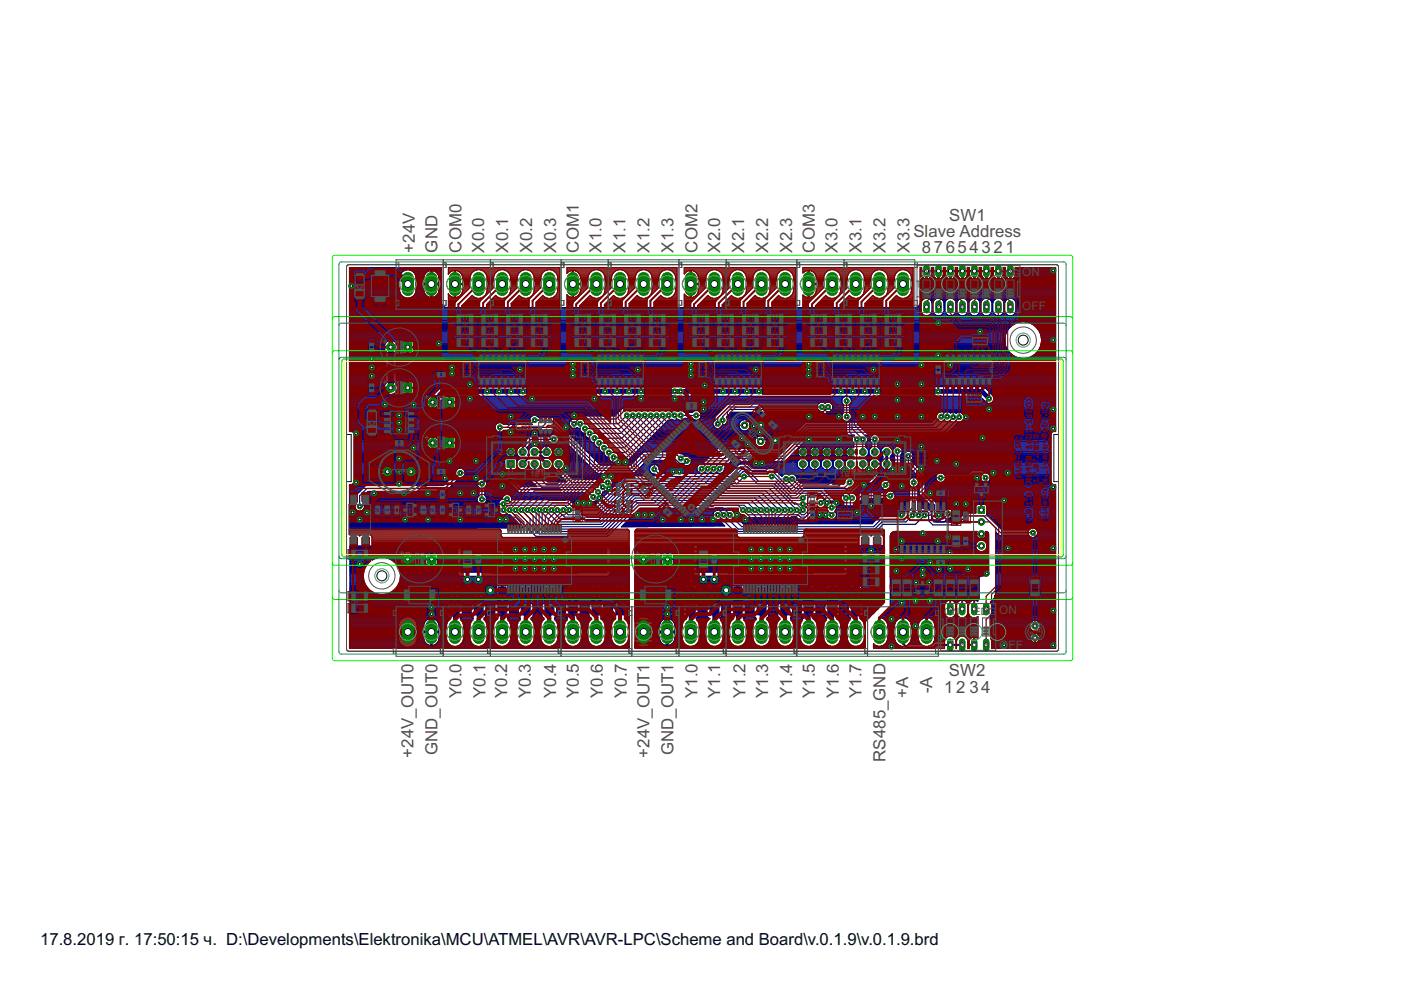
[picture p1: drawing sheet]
<svg xmlns="http://www.w3.org/2000/svg" width="297mm" height="210mm" viewBox="0 0 297 210" stroke-linecap="round" stroke-linejoin="round" font-family="sans-serif">
<defs><g id="words">
<g font-size="4" fill="#505050">
<text x="201.3" y="46.9">SW1</text>
<text x="87.9" y="53.5" transform="rotate(-90 87.9 53.5)">+24V</text>
<text x="92.8" y="53.5" transform="rotate(-90 92.8 53.5)">GND</text>
<text x="97.8" y="53.5" transform="rotate(-90 97.8 53.5)">COM0</text>
<text x="102.7" y="53.5" transform="rotate(-90 102.7 53.5)">X0.0</text>
<text x="107.8" y="53.5" transform="rotate(-90 107.8 53.5)">X0.1</text>
<text x="112.8" y="53.5" transform="rotate(-90 112.8 53.5)">X0.2</text>
<text x="117.9" y="53.5" transform="rotate(-90 117.9 53.5)">X0.3</text>
<text x="122.7" y="53.5" transform="rotate(-90 122.7 53.5)">COM1</text>
<text x="127.6" y="53.5" transform="rotate(-90 127.6 53.5)">X1.0</text>
<text x="132.6" y="53.5" transform="rotate(-90 132.6 53.5)">X1.1</text>
<text x="137.7" y="53.5" transform="rotate(-90 137.7 53.5)">X1.2</text>
<text x="142.8" y="53.5" transform="rotate(-90 142.8 53.5)">X1.3</text>
<text x="147.9" y="53.5" transform="rotate(-90 147.9 53.5)">COM2</text>
<text x="152.7" y="53.5" transform="rotate(-90 152.7 53.5)">X2.0</text>
<text x="157.8" y="53.5" transform="rotate(-90 157.8 53.5)">X2.1</text>
<text x="162.9" y="53.5" transform="rotate(-90 162.9 53.5)">X2.2</text>
<text x="167.9" y="53.5" transform="rotate(-90 167.9 53.5)">X2.3</text>
<text x="172.8" y="53.5" transform="rotate(-90 172.8 53.5)">COM3</text>
<text x="177.6" y="53.5" transform="rotate(-90 177.6 53.5)">X3.0</text>
<text x="182.7" y="53.5" transform="rotate(-90 182.7 53.5)">X3.1</text>
<text x="187.7" y="53.5" transform="rotate(-90 187.7 53.5)">X3.2</text>
<text x="192.8" y="53.5" transform="rotate(-90 192.8 53.5)">X3.3</text>
<text x="193.6" y="50.2">Slave Address</text>
<text x="195.4" y="53.5">87654321</text>
<text x="201.2" y="143.4">SW2</text>
<text x="97.8" y="148" transform="rotate(-90 97.8 148)">Y0.0</text>
<text x="102.9" y="148" transform="rotate(-90 102.9 148)">Y0.1</text>
<text x="107.5" y="148" transform="rotate(-90 107.5 148)">Y0.2</text>
<text x="112.6" y="148" transform="rotate(-90 112.6 148)">Y0.3</text>
<text x="117.9" y="148" transform="rotate(-90 117.9 148)">Y0.4</text>
<text x="122.7" y="148" transform="rotate(-90 122.7 148)">Y0.5</text>
<text x="127.8" y="148" transform="rotate(-90 127.8 148)">Y0.6</text>
<text x="132.9" y="148" transform="rotate(-90 132.9 148)">Y0.7</text>
<text x="147.9" y="148" transform="rotate(-90 147.9 148)">Y1.0</text>
<text x="152.7" y="148" transform="rotate(-90 152.7 148)">Y1.1</text>
<text x="158" y="148" transform="rotate(-90 158 148)">Y1.2</text>
<text x="162.9" y="148" transform="rotate(-90 162.9 148)">Y1.3</text>
<text x="167.9" y="148" transform="rotate(-90 167.9 148)">Y1.4</text>
<text x="172.8" y="148" transform="rotate(-90 172.8 148)">Y1.5</text>
<text x="177.8" y="148" transform="rotate(-90 177.8 148)">Y1.6</text>
<text x="182.7" y="148" transform="rotate(-90 182.7 148)">Y1.7</text>
<text x="192.6" y="147.9" transform="rotate(-90 192.6 147.9)">+A</text>
<text x="197.6" y="147" transform="rotate(-90 197.6 147)">-A</text>
<text x="200.2" y="147">12</text>
<text x="205.5" y="147">34</text>
<text x="87.7" y="160.6" transform="rotate(-90 87.7 160.6)">+24V_OUT0</text>
<text x="92.8" y="160.1" transform="rotate(-90 92.8 160.1)">GND_OUT0</text>
<text x="137.7" y="160.6" transform="rotate(-90 137.7 160.6)">+24V_OUT1</text>
<text x="142.8" y="160.1" transform="rotate(-90 142.8 160.1)">GND_OUT1</text>
<text x="187.7" y="161.5" transform="rotate(-90 187.7 161.5)">RS485_GND</text>
</g>
<text font-size="4" x="8.5" y="200.4">17.8.2019 г. 17:50:15 ч. D:\Developments\Elektronika\MCU\ATMEL\AVR\AVR-LPC\Scheme and Board\v.0.1.9\v.0.1.9.brd</text>
<g font-size="2.8" fill="#505050">
<text x="216.8" y="58.6">ON</text>
<text x="216.8" y="65.7">OFF</text>
<text x="211.9" y="130.2">ON</text>
<text x="211.9" y="137.6">OFF</text>
</g>
<g font-size="2.4" fill="#505050">
<text x="195.2" y="58.7">ON</text>
<text x="211.7" y="58.7">EDG</text>
<text x="196.2" y="65.5">1</text>
<text x="198.5" y="65.5">2</text>
<text x="201" y="65.5">3</text>
<text x="203.5" y="65.5">4</text>
<text x="206.1" y="65.5">5</text>
<text x="208.6" y="65.5">6</text>
<text x="211.2" y="65.5">7</text>
<text x="213.7" y="65.5">8</text>
<text x="200.2" y="130.4">ON</text>
<text x="206.5" y="130.4">EDG</text>
<text x="201.2" y="137.1">1</text>
<text x="203.5" y="137.1">2</text>
<text x="206" y="137.1">3</text>
<text x="208.6" y="137.1">4</text>
</g>
<g font-size="2" fill="#505050">
<text x="105.7" y="99">1</text>
<text x="105.7" y="96.5">2</text>
<text x="112.3" y="101.2">10</text>
<text x="167.7" y="99">1</text>
<text x="167.7" y="96.5">2</text>
<text x="178.1" y="101.2">16</text>
</g>
</g></defs>
<g fill="#505050" stroke="#505050" stroke-width=".21">
<path d="M105.8 129.8h1.3v.3h-1.3z"/>
<path d="M105.8 124.8h1.3v.2h-1.3z"/>
<path d="M110.8 129.8h1.3v.3h-1.3z"/>
<path d="M110.8 124.8h1.3v.2h-1.3z"/>
<path d="M115.8 129.8h1.3v.3h-1.3z"/>
<path d="M115.8 124.8h1.3v.2h-1.3z"/>
<path d="M120.8 129.8h1.3v.3h-1.3z"/>
<path d="M120.8 124.8h1.3v.2h-1.3z"/>
<path d="M125.8 129.8h1.3v.3h-1.3z"/>
<path d="M125.8 124.8h1.3v.2h-1.3z"/>
<path d="M130.7 129.8h1.4v.3h-1.4z"/>
<path d="M130.7 124.8h1.4v.2h-1.4z"/>
<path d="M100.8 129.8h1.3v.3h-1.3z"/>
<path d="M100.8 124.8h1.3v.2h-1.3z"/>
<path d="M95.8 129.8h1.3v.3h-1.3z"/>
<path d="M95.8 124.8h1.3v.2h-1.3z"/>
<path d="M155.7 129.8h1.4v.3h-1.4z"/>
<path d="M155.7 124.8h1.4v.2h-1.4z"/>
<path d="M160.7 129.8h1.4v.3h-1.4z"/>
<path d="M160.7 124.8h1.4v.2h-1.4z"/>
<path d="M165.8 129.8h1.3v.3h-1.3z"/>
<path d="M165.8 124.8h1.3v.2h-1.3z"/>
<path d="M170.8 129.8h1.3v.3h-1.3z"/>
<path d="M170.8 124.8h1.3v.2h-1.3z"/>
<path d="M175.7 129.8h1.4v.3h-1.4z"/>
<path d="M175.7 124.8h1.4v.2h-1.4z"/>
<path d="M180.7 129.8h1.4v.3h-1.4z"/>
<path d="M180.7 124.8h1.4v.2h-1.4z"/>
<path d="M150.7 129.8h1.4v.3h-1.4z"/>
<path d="M150.7 124.8h1.4v.2h-1.4z"/>
<path d="M145.8 129.8h1.3v.3h-1.3z"/>
<path d="M145.8 124.8h1.3v.2h-1.3z"/>
<path d="M105.4 128.1h2.1v.3h-2.1z"/>
<path d="M110.4 128.1h2.1v.3h-2.1z"/>
<path d="M115.4 128.1h2.1v.3h-2.1z"/>
<path d="M120.4 128.1h2.1v.3h-2.1z"/>
<path d="M125.4 128.1h2.1v.3h-2.1z"/>
<path d="M130.4 128.1h2.1v.3h-2.1z"/>
<path d="M100.4 128.1h2.1v.3h-2.1z"/>
<path d="M95.4 128.1h2.1v.3h-2.1z"/>
<path d="M155.4 128.1h2.1v.3h-2.1z"/>
<path d="M160.4 128.1h2.1v.3h-2.1z"/>
<path d="M165.4 128.1h2.1v.3h-2.1z"/>
<path d="M170.4 128.1h2.1v.3h-2.1z"/>
<path d="M175.4 128.1h2.1v.3h-2.1z"/>
<path d="M180.4 128.1h2.1v.3h-2.1z"/>
<path d="M150.4 128.1h2.1v.3h-2.1z"/>
<path d="M145.4 128.1h2.1v.3h-2.1z"/>
</g>
<g fill="#505050" stroke="#505050" stroke-width=".25">
<path d="M107.5 125.1v4.6z"/>
<path d="M105.5 125.1h2z"/>
<path d="M105.5 125.1v4.6z"/>
<path d="M105.5 129.7h2z"/>
<path d="M112.5 125.1v4.6z"/>
<path d="M110.5 125.1h2z"/>
<path d="M110.5 125.1v4.6z"/>
<path d="M110.5 129.7h2z"/>
<path d="M117.5 125.1v4.6z"/>
<path d="M115.5 125.1h2z"/>
<path d="M115.5 125.1v4.6z"/>
<path d="M115.5 129.7h2z"/>
<path d="M122.4 125.1v4.6z"/>
<path d="M120.5 125.1h1.9z"/>
<path d="M120.5 125.1v4.6z"/>
<path d="M120.5 129.7h1.9z"/>
<path d="M127.5 125.1v4.6z"/>
<path d="M125.5 125.1h2z"/>
<path d="M125.5 125.1v4.6z"/>
<path d="M125.5 129.7h2z"/>
<path d="M132.5 125.1v4.6z"/>
<path d="M130.5 125.1h2z"/>
<path d="M130.5 125.1v4.6z"/>
<path d="M130.5 129.7h2z"/>
<path d="M102.5 125.1v4.6z"/>
<path d="M100.5 125.1h2z"/>
<path d="M100.5 125.1v4.6z"/>
<path d="M100.5 129.7h2z"/>
<path d="M97.5 125.1v4.6z"/>
<path d="M95.5 125.1h2z"/>
<path d="M95.5 125.1v4.6z"/>
<path d="M95.5 129.7h2z"/>
<path d="M157.5 125.1v4.6z"/>
<path d="M155.5 125.1h2z"/>
<path d="M155.5 125.1v4.6z"/>
<path d="M155.5 129.7h2z"/>
<path d="M162.5 125.1v4.6z"/>
<path d="M160.5 125.1h2z"/>
<path d="M160.5 125.1v4.6z"/>
<path d="M160.5 129.7h2z"/>
<path d="M167.4 125.1v4.6z"/>
<path d="M165.5 125.1h1.9z"/>
<path d="M165.5 125.1v4.6z"/>
<path d="M165.5 129.7h1.9z"/>
<path d="M172.4 125.1v4.6z"/>
<path d="M170.5 125.1h1.9z"/>
<path d="M170.5 125.1v4.6z"/>
<path d="M170.5 129.7h1.9z"/>
<path d="M177.4 125.1v4.6z"/>
<path d="M175.5 125.1h1.9z"/>
<path d="M175.5 125.1v4.6z"/>
<path d="M175.5 129.7h1.9z"/>
<path d="M182.5 125.1v4.6z"/>
<path d="M180.5 125.1h2z"/>
<path d="M180.5 125.1v4.6z"/>
<path d="M180.5 129.7h2z"/>
<path d="M152.5 125.1v4.6z"/>
<path d="M150.5 125.1h2z"/>
<path d="M150.5 125.1v4.6z"/>
<path d="M150.5 129.7h2z"/>
<path d="M147.4 125.1v4.6z"/>
<path d="M145.5 125.1h1.9z"/>
<path d="M145.5 125.1v4.6z"/>
<path d="M145.5 129.7h1.9z"/>
<path d="M107.2 127.2l-.7 1z"/>
<path d="M105.8 127.2h1.4z"/>
<path d="M105.8 127.2l.7 1z"/>
<path d="M112.2 127.2l-.7 1z"/>
<path d="M110.8 127.2h1.4z"/>
<path d="M110.8 127.2l.7 1z"/>
<path d="M117.2 127.2l-.7 1z"/>
<path d="M115.8 127.2h1.4z"/>
<path d="M115.8 127.2l.7 1z"/>
<path d="M122.2 127.2l-.7 1z"/>
<path d="M120.8 127.2h1.4z"/>
<path d="M120.8 127.2l.7 1z"/>
<path d="M127.2 127.2l-.8 1z"/>
<path d="M125.8 127.2h1.4z"/>
<path d="M125.8 127.2l.6 1z"/>
<path d="M132.2 127.2l-.7 1z"/>
<path d="M130.8 127.2h1.4z"/>
<path d="M130.8 127.2l.7 1z"/>
<path d="M102.2 127.2l-.7 1z"/>
<path d="M100.8 127.2h1.4z"/>
<path d="M100.8 127.2l.7 1z"/>
<path d="M97.2 127.2l-.7 1z"/>
<path d="M95.8 127.2h1.4z"/>
<path d="M95.8 127.2l.7 1z"/>
<path d="M157.2 127.2l-.8 1z"/>
<path d="M155.7 127.2h1.5z"/>
<path d="M155.7 127.2l.7 1z"/>
<path d="M162.2 127.2l-.7 1z"/>
<path d="M160.8 127.2h1.4z"/>
<path d="M160.8 127.2l.7 1z"/>
<path d="M167.2 127.2l-.7 1z"/>
<path d="M165.8 127.2h1.4z"/>
<path d="M165.8 127.2l.7 1z"/>
<path d="M172.2 127.2l-.8 1z"/>
<path d="M170.8 127.2h1.4z"/>
<path d="M170.8 127.2l.6 1z"/>
<path d="M177.2 127.2l-.8 1z"/>
<path d="M175.7 127.2h1.5z"/>
<path d="M175.7 127.2l.7 1z"/>
<path d="M182.2 127.2l-.8 1z"/>
<path d="M180.7 127.2h1.5z"/>
<path d="M180.7 127.2l.7 1z"/>
<path d="M152.2 127.2l-.8 1z"/>
<path d="M150.7 127.2h1.5z"/>
<path d="M150.7 127.2l.7 1z"/>
<path d="M147.2 127.2l-.7 1z"/>
<path d="M145.8 127.2h1.4z"/>
<path d="M145.8 127.2l.7 1z"/>
</g>
<g fill="#000080" stroke="#000080" stroke-width=".21">
<path d="M105.6 128.6h1.7v1.8h-1.7z"/>
<path d="M105.6 124.5h1.7v1.8h-1.7z"/>
<path d="M110.6 128.6h1.7v1.8h-1.7z"/>
<path d="M110.6 124.5h1.7v1.8h-1.7z"/>
<path d="M115.6 128.6h1.7v1.8h-1.7z"/>
<path d="M115.6 124.5h1.7v1.8h-1.7z"/>
<path d="M120.6 128.6h1.7v1.8h-1.7z"/>
<path d="M120.6 124.5h1.7v1.8h-1.7z"/>
<path d="M125.6 128.6h1.7v1.8h-1.7z"/>
<path d="M125.6 124.5h1.7v1.8h-1.7z"/>
<path d="M130.6 128.6h1.7v1.8h-1.7z"/>
<path d="M130.6 124.5h1.7v1.8h-1.7z"/>
<path d="M100.6 128.6h1.7v1.8h-1.7z"/>
<path d="M100.6 124.5h1.7v1.8h-1.7z"/>
<path d="M95.6 128.6h1.7v1.8h-1.7z"/>
<path d="M95.6 124.5h1.7v1.8h-1.7z"/>
<path d="M155.6 128.6h1.7v1.8h-1.7z"/>
<path d="M155.6 124.5h1.7v1.8h-1.7z"/>
<path d="M160.6 128.6h1.7v1.8h-1.7z"/>
<path d="M160.6 124.5h1.7v1.8h-1.7z"/>
<path d="M165.6 128.6h1.7v1.8h-1.7z"/>
<path d="M165.6 124.5h1.7v1.8h-1.7z"/>
<path d="M170.6 128.6h1.7v1.8h-1.7z"/>
<path d="M170.6 124.5h1.7v1.8h-1.7z"/>
<path d="M175.6 128.6h1.7v1.8h-1.7z"/>
<path d="M175.6 124.5h1.7v1.8h-1.7z"/>
<path d="M180.6 128.6h1.7v1.8h-1.7z"/>
<path d="M180.6 124.5h1.7v1.8h-1.7z"/>
<path d="M150.6 128.6h1.7v1.8h-1.7z"/>
<path d="M150.6 124.5h1.7v1.8h-1.7z"/>
<path d="M145.6 128.6h1.7v1.8h-1.7z"/>
<path d="M145.6 124.5h1.7v1.8h-1.7z"/>
</g>
<g fill="#000080" stroke="#000080" stroke-width=".83">
<path d="M96.5 129.5v4.5z"/>
<path d="M101.5 129.5v4.5z"/>
<path d="M106.5 129.5v4.5z"/>
<path d="M111.5 129.5v4.5z"/>
<path d="M116.5 129.5v4.5z"/>
<path d="M121.5 129.5v4.5z"/>
<path d="M126.4 129.5v4.5z"/>
<path d="M131.5 129.5v4.5z"/>
<path d="M146.5 129.5v4.5z"/>
<path d="M151.4 129.5v4.5z"/>
<path d="M156.4 129.5v4.5z"/>
<path d="M161.5 129.5v4.5z"/>
<path d="M166.5 129.5v4.5z"/>
<path d="M171.4 129.5v4.5z"/>
<path d="M176.4 129.5v4.5z"/>
<path d="M181.4 129.5v4.5z"/>
</g>
<g fill="#000080" stroke="#000080" stroke-width=".25">
<path d="M186.6 95.3v1z"/>
<path d="M186.1 94.8l.5 .5z"/>
<path d="M186.1 94v.8z"/>
<path d="M186.1 94l.2-.3z"/>
<path d="M186.5 93.3l-.2 .4z"/>
<path d="M186.5 92.9v.4z"/>
<path d="M186.3 92.6l.2 .3z"/>
<path d="M186 92.3l.3 .3z"/>
<path d="M186 92.3h14.1z"/>
<path d="M200.1 92.3h.2z"/>
<path d="M200.3 92.3l.3-.1z"/>
<path d="M200.6 92.2l2.6-2.7z"/>
<path d="M203.2 89.5h.4z"/>
<path d="M203.6 89.5l.3-.2z"/>
<path d="M204.2 89l-.3 .3z"/>
<path d="M204.4 88.6l-.2 .4z"/>
<path d="M204.4 88.2v.4z"/>
<path d="M204.2 87.9l.2 .3z"/>
<path d="M203.9 87.6l.3 .3z"/>
<path d="M203.6 87.4l.3 .2z"/>
<path d="M203.2 87.4h.4z"/>
<path d="M202.8 87.6l.4-.2z"/>
<path d="M202.3 87.4l.4 .2z"/>
<path d="M201.9 87.4h.4z"/>
<path d="M201.5 87.6l.4-.2z"/>
<path d="M201.4 87.5l.1 .1z"/>
<path d="M201 87.3l.4 .2z"/>
<path d="M200.6 87.3h.4z"/>
<path d="M200.3 87.5l.3-.2z"/>
<path d="M199.7 87.3l.4 .2z"/>
<path d="M199.3 87.3h.4z"/>
<path d="M199 87.5l.3-.2z"/>
<path d="M199 87.5l-.3 .3z"/>
<path d="M198.7 87.8l-.2 .3z"/>
<path d="M198.5 88.1v.3z"/>
<path d="M198.5 88.4l-1 1.1z"/>
<path d="M170.9 89.5h26.6z"/>
<path d="M170.6 89.6l.3-.1z"/>
<path d="M170.6 89.6l-.1 .1z"/>
<path d="M170.5 89.7l-5.4 5.4z"/>
<path d="M152.3 95.1h12.8z"/>
<path d="M152.1 95.1h.2z"/>
<path d="M152.1 95.1l-.2 .2z"/>
<path d="M151.9 95.3l-3 3.1z"/>
<path d="M148.6 98.4h.3z"/>
<path d="M148.2 98.5l.4-.1z"/>
<path d="M148.2 98.5l-.3 .3z"/>
<path d="M147.9 98.8l-.2 .4z"/>
<path d="M147.7 99.2v.4z"/>
<path d="M147.7 99.6l.2 .3z"/>
<path d="M147.9 99.9l.3 .3z"/>
<path d="M148.2 100.2l.4 .2z"/>
<path d="M148.6 100.4h.4z"/>
<path d="M149 100.4l.3-.2z"/>
<path d="M149.5 100.2l.3 .2z"/>
<path d="M149.8 100.4h.4z"/>
<path d="M150.2 100.4l.4-.2z"/>
<path d="M150.7 100.2l.4 .2z"/>
<path d="M151.1 100.4h.4z"/>
<path d="M151.5 100.4l.4-.2z"/>
<path d="M152 100.2l.4 .2z"/>
<path d="M152.4 100.4h.4z"/>
<path d="M152.8 100.4l.3-.2z"/>
<path d="M153.1 100.2l.3-.3z"/>
<path d="M153.6 99.6l-.2 .3z"/>
<path d="M153.6 99.3v.3z"/>
<path d="M153.6 99.3l1.4-1.4z"/>
<path d="M155 97.9h11z"/>
<path d="M166 97.9h.3z"/>
<path d="M166.3 97.9l.2-.2z"/>
<path d="M166.5 97.7l5.5-5.4z"/>
<path d="M172 92.3h9.1z"/>
<path d="M181.1 92.3l-.3 .3z"/>
<path d="M180.8 92.6l-.2 .3z"/>
<path d="M180.6 92.9v.4z"/>
<path d="M180.6 93.3l.2 .4z"/>
<path d="M180.8 93.7l.2 .3z"/>
<path d="M181 94v1z"/>
<path d="M180.8 94.8l.2 .2z"/>
<path d="M180.5 94.8h.3z"/>
<path d="M180.5 94.8v.9z"/>
<path d="M180.3 95.7h.2z"/>
<path d="M180.3 94.8v.9z"/>
<path d="M179.9 94.8h.4z"/>
<path d="M179.9 94.8l-.6 .6z"/>
<path d="M179.3 95.4v.3z"/>
<path d="M179.3 95.7h1z"/>
<path d="M180.3 95.7v.2z"/>
<path d="M179.3 95.9h1z"/>
<path d="M179.3 95.9v.4z"/>
<path d="M179.3 96.3l.6 .6z"/>
<path d="M179.9 96.9h.4z"/>
<path d="M180.3 95.9v1z"/>
<path d="M180.3 95.9h.2z"/>
<path d="M180.5 95.9v1z"/>
<path d="M180.5 96.9h.3z"/>
<path d="M180.8 96.9l.2-.2z"/>
<path d="M181 96.7v.6z"/>
<path d="M180.9 97.2l.1 .1z"/>
<path d="M179.9 97.2h1z"/>
<path d="M179.9 97.2l-.7 .7z"/>
<path d="M179.2 97.9v1z"/>
<path d="M179.2 98.9l.5 .5z"/>
<path d="M179.7 99.4v.8z"/>
<path d="M179.7 100.2l-2.1 2.2z"/>
<path d="M169.7 102.4h7.9z"/>
<path d="M169 101.6l.7 .8z"/>
<path d="M169 101.3v.3z"/>
<path d="M168.8 100.9l.2 .4z"/>
<path d="M168.5 100.7l.3 .2z"/>
<path d="M168.1 100.5l.4 .2z"/>
<path d="M167.7 100.5h.4z"/>
<path d="M167.4 100.7l.3-.2z"/>
<path d="M166.9 100.5l.3 .2z"/>
<path d="M166.5 100.5h.4z"/>
<path d="M166.1 100.7l.4-.2z"/>
<path d="M165.8 100.9l.3-.2z"/>
<path d="M164.4 99.7l1.4 1.3z"/>
<path d="M164.2 99.5l.2 .2z"/>
<path d="M164 99.4l.2 .1z"/>
<path d="M159.8 99.4h4.2z"/>
<path d="M158.9 98.4l.9 1z"/>
<path d="M158.7 98.4h.2z"/>
<path d="M158.4 98.4h.3z"/>
<path d="M156.9 98.4h1.5z"/>
<path d="M156.7 98.4h.2z"/>
<path d="M156.7 98.4l-.2 .2z"/>
<path d="M156.5 98.6l-1.8 1.8z"/>
<path d="M140.5 100.4h14.2z"/>
<path d="M139.7 99.6l.8 .8z"/>
<path d="M139.7 99.3v.3z"/>
<path d="M139.6 98.9l.1 .4z"/>
<path d="M139.3 98.6l.3 .3z"/>
<path d="M138.9 98.5l.4 .1z"/>
<path d="M138.5 98.5h.4z"/>
<path d="M138.2 98.6l.3-.1z"/>
<path d="M138.2 98.6l-.3 .3z"/>
<path d="M137.9 98.9l-.2 .4z"/>
<path d="M137.7 99.3v.4z"/>
<path d="M137.7 99.7l.2 .4z"/>
<path d="M137.9 100.1l.3 .3z"/>
<path d="M138.2 100.4l.3 .1z"/>
<path d="M138.5 100.5h.4z"/>
<path d="M138.9 100.5l.3 .4z"/>
<path d="M132.5 100.9h6.7z"/>
<path d="M132.3 101l.2-.1z"/>
<path d="M132.3 101l-.2 .2z"/>
<path d="M132.1 101.2l-5.8 5.8z"/>
<path d="M121.7 107h4.6z"/>
<path d="M120.8 106.1l.9 .9z"/>
<path d="M120.6 106l.2 .1z"/>
<path d="M120.3 106h.3z"/>
<path d="M108.5 106h11.8z"/>
<path d="M108.5 105.6v.4z"/>
<path d="M108.4 105.3l.1 .3z"/>
<path d="M108.1 105l.3 .3z"/>
<path d="M107.7 104.8l.4 .2z"/>
<path d="M107.3 104.8h.4z"/>
<path d="M106.9 105l.4-.2z"/>
<path d="M106.9 105l-.3 .3z"/>
<path d="M106.6 105.3l-.1 .3z"/>
<path d="M106.5 105.6v.3z"/>
<path d="M106.2 106l.3-.1z"/>
<path d="M106.2 106l-.3 .3z"/>
<path d="M105.9 106.3l-.2 .4z"/>
<path d="M105.7 106.7v.4z"/>
<path d="M105.7 107.1l.2 .3z"/>
<path d="M105.9 107.5l-.2 .4z"/>
<path d="M105.7 107.9v.4z"/>
<path d="M105.7 108.3l.2 .4z"/>
<path d="M105.9 108.7l.3 .3z"/>
<path d="M106.2 109l.3 .2z"/>
<path d="M106.5 109.2h.4z"/>
<path d="M106.9 109.2l.4-.2z"/>
<path d="M107.4 109l.4 .2z"/>
<path d="M107.8 109.2h.3z"/>
<path d="M108.1 109.2l2.7 2.7z"/>
<path d="M74.1 112.2l36.7-.3z"/>
<path d="M74.1 102.7v9.5z"/>
<path d="M74.1 102.7h.5z"/>
<path d="M74.6 102.7l.2-.1z"/>
<path d="M74.8 102.6l.2-.1z"/>
<path d="M75.1 102.2l-.1 .3z"/>
<path d="M75.1 102v.2z"/>
<path d="M75.1 92v10z"/>
<path d="M75 91.8l.1 .2z"/>
<path d="M74.8 91.6l.2 .2z"/>
<path d="M74.6 91.5l.2 .1z"/>
<path d="M74.3 91.5h.3z"/>
<path d="M74.1 91.5h.2z"/>
<path d="M74.1 56.7v34.8z"/>
<path d="M74.1 56.7h19.4z"/>
<path d="M93.5 56.7v7.2z"/>
<path d="M93.5 63.9l.1 .3z"/>
<path d="M93.6 64.2v.2z"/>
<path d="M93.6 64.4l.1 .2z"/>
<path d="M93.7 64.6l.1 .2z"/>
<path d="M93.8 64.8l.2 .1z"/>
<path d="M94 64.9l.2 .1z"/>
<path d="M94.2 65l.2 .2z"/>
<path d="M94.4 65.2h.2z"/>
<path d="M94.6 65.2h.2z"/>
<path d="M94.8 65.2h99.3z"/>
<path d="M194.1 65.2h.2z"/>
<path d="M194.3 65.2l.2-.1z"/>
<path d="M194.5 65.1l.1-.1z"/>
<path d="M194.6 65l.2-.1z"/>
<path d="M194.9 64.7l-.1 .2z"/>
<path d="M195 64.5l-.1 .2z"/>
<path d="M195.1 64.3l-.1 .2z"/>
<path d="M195.1 64.2v.1z"/>
<path d="M195.1 63.9v.3z"/>
<path d="M195.1 56.7v7.2z"/>
<path d="M195.1 56.7h.3z"/>
<path d="M195.4 56.7v.7z"/>
<path d="M195.4 57.4h.9z"/>
<path d="M196.3 57.4v.2z"/>
<path d="M195.4 57.6h.9z"/>
<path d="M195.4 57.6v.6z"/>
<path d="M195.4 58.2v.2z"/>
<path d="M195.4 58.4l.1 .1z"/>
<path d="M195.5 58.5v.2z"/>
<path d="M195.5 58.7l.1 .1z"/>
<path d="M195.6 58.8l.1 .1z"/>
<path d="M195.7 58.9l.2 .2z"/>
<path d="M195.9 59.1h.1z"/>
<path d="M196 59.1l.2 .1z"/>
<path d="M196.2 59.2h.1z"/>
<path d="M196.3 57.6v1.6z"/>
<path d="M196.3 57.6h.2z"/>
<path d="M196.5 57.6v1.6z"/>
<path d="M196.5 59.2h.2z"/>
<path d="M196.7 59.2l.1-.1z"/>
<path d="M196.8 59.1h.2z"/>
<path d="M197 59.1l.1-.2z"/>
<path d="M197.1 58.9l.2-.1z"/>
<path d="M197.3 58.7v.1z"/>
<path d="M197.4 58.5l-.1 .2z"/>
<path d="M197.5 58.4l-.1 .1z"/>
<path d="M197.5 58.2v.2z"/>
<path d="M197.5 57.6v.6z"/>
<path d="M196.5 57.6h1z"/>
<path d="M196.5 57.4v.2z"/>
<path d="M196.5 57.4h1z"/>
<path d="M197.5 56.7v.7z"/>
<path d="M197.5 56.7h.4z"/>
<path d="M197.9 56.7v.7z"/>
<path d="M197.9 57.4h1z"/>
<path d="M198.9 57.4v.2z"/>
<path d="M197.9 57.6h1z"/>
<path d="M197.9 57.6v.6z"/>
<path d="M197.9 58.2l.1 .2z"/>
<path d="M198 58.4v.1z"/>
<path d="M198 58.5l.1 .2z"/>
<path d="M198.1 58.7l.1 .1z"/>
<path d="M198.2 58.8l.1 .1z"/>
<path d="M198.3 58.9l.1 .2z"/>
<path d="M198.4 59.1h.2z"/>
<path d="M198.6 59.1l.1 .1z"/>
<path d="M198.7 59.2h.2z"/>
<path d="M198.9 57.6v1.6z"/>
<path d="M198.9 57.6h.2z"/>
<path d="M199.1 57.6v1.6z"/>
<path d="M199.1 59.2h.1z"/>
<path d="M199.2 59.2l.2-.1z"/>
<path d="M199.4 59.1h.1z"/>
<path d="M199.5 59.1l.2-.2z"/>
<path d="M199.7 58.9l.1-.1z"/>
<path d="M199.9 58.7l-.1 .1z"/>
<path d="M200 58.5l-.1 .2z"/>
<path d="M200 58.4v.1z"/>
<path d="M200 58.2v.2z"/>
<path d="M200 57.6v.6z"/>
<path d="M199.1 57.6h.9z"/>
<path d="M199.1 57.4v.2z"/>
<path d="M199.1 57.4h.9z"/>
<path d="M200 56.7v.7z"/>
<path d="M200 56.7h.5z"/>
<path d="M200.5 56.7v.7z"/>
<path d="M200.5 57.4h.9z"/>
<path d="M201.4 57.4v.2z"/>
<path d="M200.5 57.6h.9z"/>
<path d="M200.5 57.6v.6z"/>
<path d="M200.5 58.2v.2z"/>
<path d="M200.5 58.4v.1z"/>
<path d="M200.5 58.5l.1 .2z"/>
<path d="M200.6 58.7l.1 .1z"/>
<path d="M200.7 58.8l.1 .1z"/>
<path d="M200.8 58.9l.2 .2z"/>
<path d="M201 59.1h.1z"/>
<path d="M201.1 59.1l.2 .1z"/>
<path d="M201.3 59.2h.1z"/>
<path d="M201.4 57.6v1.6z"/>
<path d="M201.4 57.6h.2z"/>
<path d="M201.6 57.6v1.6z"/>
<path d="M201.6 59.2h.2z"/>
<path d="M201.8 59.2l.1-.1z"/>
<path d="M201.9 59.1h.2z"/>
<path d="M202.1 59.1l.1-.2z"/>
<path d="M202.2 58.9l.1-.1z"/>
<path d="M202.4 58.7l-.1 .1z"/>
<path d="M202.5 58.5l-.1 .2z"/>
<path d="M202.5 58.4v.1z"/>
<path d="M202.6 58.2l-.1 .2z"/>
<path d="M202.6 57.6v.6z"/>
<path d="M201.6 57.6h1z"/>
<path d="M201.6 57.4v.2z"/>
<path d="M201.6 57.4h1z"/>
<path d="M202.6 56.7v.7z"/>
<path d="M202.6 56.7h.4z"/>
<path d="M203 56.7v.7z"/>
<path d="M203 57.4h1z"/>
<path d="M204 57.4v.2z"/>
<path d="M203 57.6h1z"/>
<path d="M203 57.6v.6z"/>
<path d="M203 58.2v.2z"/>
<path d="M203 58.4l.1 .1z"/>
<path d="M203.1 58.5l.1 .2z"/>
<path d="M203.2 58.7v.1z"/>
<path d="M203.2 58.8l.2 .1z"/>
<path d="M203.4 58.9l.1 .2z"/>
<path d="M203.5 59.1h.1z"/>
<path d="M203.6 59.1l.2 .1z"/>
<path d="M203.8 59.2h.2z"/>
<path d="M204 57.6v1.6z"/>
<path d="M204 57.6h.2z"/>
<path d="M204.2 57.6v1.6z"/>
<path d="M204.2 59.2h.1z"/>
<path d="M204.3 59.2l.2-.1z"/>
<path d="M204.5 59.1h.1z"/>
<path d="M204.6 59.1l.1-.2z"/>
<path d="M204.7 58.9l.2-.1z"/>
<path d="M205 58.7l-.1 .1z"/>
<path d="M205 58.5v.2z"/>
<path d="M205.1 58.4l-.1 .1z"/>
<path d="M205.1 58.2v.2z"/>
<path d="M205.1 57.6v.6z"/>
<path d="M204.2 57.6h.9z"/>
<path d="M204.2 57.4v.2z"/>
<path d="M204.2 57.4h.9z"/>
<path d="M205.1 56.7v.7z"/>
<path d="M205.1 56.7h.4z"/>
<path d="M205.5 56.7v.7z"/>
<path d="M205.5 57.4h1z"/>
<path d="M206.5 57.4v.2z"/>
<path d="M205.5 57.6h1z"/>
<path d="M205.5 57.6v.6z"/>
<path d="M205.5 58.2l.1 .2z"/>
<path d="M205.6 58.4v.1z"/>
<path d="M205.6 58.5l.1 .2z"/>
<path d="M205.7 58.7l.1 .1z"/>
<path d="M205.8 58.8l.1 .1z"/>
<path d="M205.9 58.9l.1 .2z"/>
<path d="M206 59.1h.2z"/>
<path d="M206.2 59.1l.2 .1z"/>
<path d="M206.4 59.2h.1z"/>
<path d="M206.5 57.6v1.6z"/>
<path d="M206.5 57.6h.2z"/>
<path d="M206.7 57.6v1.6z"/>
<path d="M206.7 59.2h.1z"/>
<path d="M206.8 59.2l.2-.1z"/>
<path d="M207 59.1h.2z"/>
<path d="M207.2 59.1l.1-.2z"/>
<path d="M207.3 58.9l.1-.1z"/>
<path d="M207.5 58.7l-.1 .1z"/>
<path d="M207.6 58.5l-.1 .2z"/>
<path d="M207.6 58.4v.1z"/>
<path d="M207.6 58.2v.2z"/>
<path d="M207.6 57.6v.6z"/>
<path d="M206.7 57.6h.9z"/>
<path d="M206.7 57.4v.2z"/>
<path d="M206.7 57.4h.9z"/>
<path d="M207.6 56.7v.7z"/>
<path d="M207.6 56.7h.5z"/>
<path d="M208.1 56.7v.7z"/>
<path d="M208.1 57.4h.9z"/>
<path d="M209 57.4v.2z"/>
<path d="M208.1 57.6h.9z"/>
<path d="M208.1 57.6v.6z"/>
<path d="M208.1 58.2v.2z"/>
<path d="M208.1 58.4l.1 .1z"/>
<path d="M208.2 58.5v.2z"/>
<path d="M208.2 58.7l.1 .1z"/>
<path d="M208.3 58.8l.1 .1z"/>
<path d="M208.4 58.9l.2 .2z"/>
<path d="M208.6 59.1h.1z"/>
<path d="M208.7 59.1l.2 .1z"/>
<path d="M208.9 59.2h.1z"/>
<path d="M209 57.6v1.6z"/>
<path d="M209 57.6h.2z"/>
<path d="M209.2 57.6v1.6z"/>
<path d="M209.2 59.2h.2z"/>
<path d="M209.4 59.2l.1-.1z"/>
<path d="M209.5 59.1h.2z"/>
<path d="M209.7 59.1l.1-.2z"/>
<path d="M209.8 58.9l.1-.1z"/>
<path d="M210 58.7l-.1 .1z"/>
<path d="M210.1 58.5l-.1 .2z"/>
<path d="M210.2 58.4l-.1 .1z"/>
<path d="M210.2 58.2v.2z"/>
<path d="M210.2 57.6v.6z"/>
<path d="M209.2 57.6h1z"/>
<path d="M209.2 57.4v.2z"/>
<path d="M209.2 57.4h1z"/>
<path d="M210.2 56.7v.7z"/>
<path d="M210.2 56.7h.4z"/>
<path d="M210.6 56.7v.7z"/>
<path d="M210.6 57.4h1z"/>
<path d="M211.6 57.4v.2z"/>
<path d="M210.6 57.6h1z"/>
<path d="M210.6 57.6v.6z"/>
<path d="M210.6 58.2l.1 .2z"/>
<path d="M210.7 58.4v.1z"/>
<path d="M210.7 58.5l.1 .2z"/>
<path d="M210.8 58.7l.1 .1z"/>
<path d="M210.9 58.8l.1 .1z"/>
<path d="M211 58.9l.1 .2z"/>
<path d="M211.1 59.1h.2z"/>
<path d="M211.3 59.1l.1 .1z"/>
<path d="M211.4 59.2h.2z"/>
<path d="M211.6 57.6v1.6z"/>
<path d="M211.6 57.6h.2z"/>
<path d="M211.8 57.6v1.6z"/>
<path d="M211.8 59.2h.1z"/>
<path d="M211.9 59.2l.2-.1z"/>
<path d="M212.1 59.1h.1z"/>
<path d="M212.2 59.1l.2-.2z"/>
<path d="M212.4 58.9l.1-.1z"/>
<path d="M212.6 58.7l-.1 .1z"/>
<path d="M212.7 58.5l-.1 .2z"/>
<path d="M212.7 58.4v.1z"/>
<path d="M212.7 58.2v.2z"/>
<path d="M212.7 57.6v.6z"/>
<path d="M211.8 57.6h.9z"/>
<path d="M211.8 57.4v.2z"/>
<path d="M211.8 57.4h.9z"/>
<path d="M212.7 56.7v.7z"/>
<path d="M212.7 56.7h.4z"/>
<path d="M213.1 56.7v.7z"/>
<path d="M213.1 57.4h1z"/>
<path d="M214.1 57.4v.2z"/>
<path d="M213.1 57.6h1z"/>
<path d="M213.1 57.6v.6z"/>
<path d="M213.1 58.2l.1 .2z"/>
<path d="M213.2 58.4v.1z"/>
<path d="M213.2 58.5l.1 .2z"/>
<path d="M213.3 58.7l.1 .1z"/>
<path d="M213.4 58.8l.1 .1z"/>
<path d="M213.5 58.9l.2 .2z"/>
<path d="M213.7 59.1h.1z"/>
<path d="M213.8 59.1l.2 .1z"/>
<path d="M214 59.2h.1z"/>
<path d="M214.1 57.6v1.6z"/>
<path d="M214.1 57.6h.2z"/>
<path d="M214.3 57.6v1.6z"/>
<path d="M214.3 59.2h.2z"/>
<path d="M214.5 59.2l.1-.1z"/>
<path d="M214.6 59.1h.2z"/>
<path d="M214.8 59.1l.1-.2z"/>
<path d="M214.9 58.9l.1-.1z"/>
<path d="M215.1 58.7l-.1 .1z"/>
<path d="M215.2 58.5l-.1 .2z"/>
<path d="M215.2 58.4v.1z"/>
<path d="M215.3 58.2l-.1 .2z"/>
<path d="M215.3 57.6v.6z"/>
<path d="M214.3 57.6h1z"/>
<path d="M214.3 57.4v.2z"/>
<path d="M214.3 57.4h1z"/>
<path d="M215.3 56.7v.7z"/>
<path d="M215.3 56.7h8.5z"/>
<path d="M223.8 56.7v34.8z"/>
<path d="M223.3 91.5h.5z"/>
<path d="M223.1 91.6l.2-.1z"/>
<path d="M223.1 91.6l-.2 .2z"/>
<path d="M222.9 91.8l-.1 .2z"/>
<path d="M222.8 92v.2z"/>
<path d="M222.8 92.2v10z"/>
<path d="M222.8 102.2l.1 .3z"/>
<path d="M222.9 102.5l.2 .1z"/>
<path d="M223.1 102.6l.2 .1z"/>
<path d="M223.3 102.7h.3z"/>
<path d="M223.6 102.7h.2z"/>
<path d="M223.8 102.7v34.8z"/>
<path d="M210.3 137.5h13.5z"/>
<path d="M210.3 135.8v1.7z"/>
<path d="M210.1 135.4l.2 .4z"/>
<path d="M210 130.6l.1 4.8z"/>
<path d="M210 130.6l.1-.1z"/>
<path d="M210.3 130l-.2 .5z"/>
<path d="M210.3 128.2v1.8z"/>
<path d="M210.1 127.8l.2 .4z"/>
<path d="M210 127.7l.1 .1z"/>
<path d="M210 127.7l1.1-1.2z"/>
<path d="M211.1 112.8v13.7z"/>
<path d="M211.1 112.8l.7 .7z"/>
<path d="M211.8 113.5l.2 .1z"/>
<path d="M212 113.6h.3z"/>
<path d="M212.3 113.6h5.9z"/>
<path d="M218.2 113.6l.2 .2z"/>
<path d="M218.4 113.8l.4 .2z"/>
<path d="M218.8 114h.4z"/>
<path d="M219.2 114l.4-.2z"/>
<path d="M219.8 113.5l-.2 .3z"/>
<path d="M220 113.2l-.2 .3z"/>
<path d="M220 112.8v.4z"/>
<path d="M219.8 112.4l.2 .4z"/>
<path d="M219.6 112.1l.2 .3z"/>
<path d="M219.2 112l.4 .1z"/>
<path d="M218.8 112h.4z"/>
<path d="M218.4 112.1l.4-.1z"/>
<path d="M218.2 112.3l.2-.2z"/>
<path d="M212.4 112.3h5.8z"/>
<path d="M209.2 109.1l3.2 3.2z"/>
<path d="M209.2 109.1l.1-.1z"/>
<path d="M209.3 107.3v1.7z"/>
<path d="M208.9 107l.4 .3z"/>
<path d="M207.2 107h1.7z"/>
<path d="M207.2 107l-.3 .3z"/>
<path d="M206.9 107.3v1.5z"/>
<path d="M204.9 108.8h2z"/>
<path d="M204.6 108.8h.3z"/>
<path d="M204.4 108.9l.2-.1z"/>
<path d="M202.6 110.7l1.8-1.8z"/>
<path d="M198 110.7h4.6z"/>
<path d="M197.5 110.2l.5 .5z"/>
<path d="M197.5 108.6v1.6z"/>
<path d="M197.4 108.4l.1 .2z"/>
<path d="M197.3 108.2l.1 .2z"/>
<path d="M196.9 107.8l.4 .4z"/>
<path d="M196.6 107.8h.3z"/>
<path d="M196.4 107.8h.2z"/>
<path d="M195.5 107.8h.9z"/>
<path d="M195.3 107.8h.2z"/>
<path d="M195.3 107.8l-.2 .2z"/>
<path d="M195.1 108l-.3 .3z"/>
<path d="M194.6 108.3h.2z"/>
<path d="M194.6 103.6v4.6z"/>
<path d="M194.5 103.3l.1 .3z"/>
<path d="M194.4 103.2l.1 .1z"/>
<path d="M194.4 103.1l.2-.2z"/>
<path d="M194.7 102.5l-.1 .4z"/>
<path d="M194.7 102.1v.4z"/>
<path d="M194.6 101.7l.1 .4z"/>
<path d="M194.3 101.4l.3 .3z"/>
<path d="M193.9 101.3l.4 .1z"/>
<path d="M193.5 101.3h.4z"/>
<path d="M193.1 101.4l.4-.1z"/>
<path d="M192.8 101.7l.3-.3z"/>
<path d="M192.8 101.7l-.1 .4z"/>
<path d="M192.7 102.1v.4z"/>
<path d="M192.7 102.5l.1 .4z"/>
<path d="M192.8 102.9l.3 .2z"/>
<path d="M193.1 103.2l-.2 .1z"/>
<path d="M192.9 103.3l-.1 .3z"/>
<path d="M192.8 103.6v.2z"/>
<path d="M192.8 103.8v3.6z"/>
<path d="M192.8 107.4l-.9 .9z"/>
<path d="M191.9 108.3l-.1 .2z"/>
<path d="M191.8 108.5v.3z"/>
<path d="M191.8 108.8v.3z"/>
<path d="M191.8 109.1l-.4 .4z"/>
<path d="M186.6 109.5h4.8z"/>
<path d="M186.4 109.6l.2-.1z"/>
<path d="M186.4 109.6l-.2 .2z"/>
<path d="M184.9 111l1.3-1.2z"/>
<path d="M157.5 111h27.4z"/>
<path d="M155.7 109.3l1.8 1.7z"/>
<path d="M155.7 108.9v.4z"/>
<path d="M155.6 108.6l.1 .3z"/>
<path d="M155.3 108.3l.3 .3z"/>
<path d="M154.9 108.1l.4 .2z"/>
<path d="M154.5 108.1h.4z"/>
<path d="M154.2 108.3l.3-.2z"/>
<path d="M153.7 108.1l.3 .2z"/>
<path d="M153.3 108.1h.4z"/>
<path d="M152.9 108.3l.4-.2z"/>
<path d="M152.4 108.1l.4 .2z"/>
<path d="M152 108.1h.4z"/>
<path d="M151.6 108.3l.4-.2z"/>
<path d="M151.3 108.6l.3-.3z"/>
<path d="M151.3 108.6l-.1 .3z"/>
<path d="M151.2 108.9v.4z"/>
<path d="M151.2 109.3l.1 .4z"/>
<path d="M151.3 109.7l.3 .3z"/>
<path d="M151.6 110l.4 .2z"/>
<path d="M152 110.2h.3z"/>
<path d="M152.3 110.2l1.4 1.3z"/>
<path d="M131.7 111.7l22-.2z"/>
<path d="M131.7 111.7l4-3.9z"/>
<path d="M135.7 107.8h20.9z"/>
<path d="M156.6 107.8l-.1 .1z"/>
<path d="M156.5 107.9v.4z"/>
<path d="M156.5 108.3l.2 .4z"/>
<path d="M156.7 108.7l.3 .3z"/>
<path d="M157 109l.3 .2z"/>
<path d="M157.3 109.2h.3z"/>
<path d="M157.6 109.2l.6 .5z"/>
<path d="M158.2 109.7l.2 .1z"/>
<path d="M158.4 109.8h.3z"/>
<path d="M158.7 109.8h10.3z"/>
<path d="M169 109.8l.2 .2z"/>
<path d="M169.2 110l.2 .2z"/>
<path d="M169.4 110.2l.2 .1z"/>
<path d="M169.6 110.3h1z"/>
<path d="M170.6 110.3h.3z"/>
<path d="M170.9 110.3l.2-.1z"/>
<path d="M171.1 110.2l1.4-1.4z"/>
<path d="M172.5 108.8h2.5z"/>
<path d="M175 108.8l.3 .2z"/>
<path d="M175.3 109v.3z"/>
<path d="M175.3 109.3l.2 .4z"/>
<path d="M175.5 109.7l.2 .3z"/>
<path d="M175.7 110l.4 .2z"/>
<path d="M176.1 110.2h.4z"/>
<path d="M176.5 110.2l.4-.2z"/>
<path d="M176.9 110l.3-.3z"/>
<path d="M177.3 109.3l-.1 .4z"/>
<path d="M177.3 108.9v.4z"/>
<path d="M177.2 108.6l.1 .3z"/>
<path d="M177 108.4l.2 .2z"/>
<path d="M177 108.4l.2-.2z"/>
<path d="M177.3 107.8l-.1 .4z"/>
<path d="M177.3 107.4v.4z"/>
<path d="M177.2 107l.1 .4z"/>
<path d="M176.9 106.8l.3 .2z"/>
<path d="M176.5 106.6l.4 .2z"/>
<path d="M176.1 106.6h.4z"/>
<path d="M175.7 106.8l.4-.2z"/>
<path d="M175.5 107l.2-.2z"/>
<path d="M175 107h.5z"/>
<path d="M175 106.8v.2z"/>
<path d="M175 106.5v.3z"/>
<path d="M175 106.5l.3-.3z"/>
<path d="M175.3 106.2h2.5z"/>
<path d="M177.8 106.2l.8 .8z"/>
<path d="M178.6 107l.2 .1z"/>
<path d="M178.8 107.1l.2 .2z"/>
<path d="M179 107.3h2z"/>
<path d="M181 107.3h.3z"/>
<path d="M181.3 107.3l.2-.2z"/>
<path d="M181.5 107.1l1.4-1.4z"/>
<path d="M182.9 105.7h5.1z"/>
<path d="M188 105.7l.2 .2z"/>
<path d="M188.2 105.9l.4 .2z"/>
<path d="M188.6 106.1h.4z"/>
<path d="M189 106.1l.3-.2z"/>
<path d="M189.3 105.9l.3-.2z"/>
<path d="M189.8 105.3l-.2 .4z"/>
<path d="M189.8 104.9v.4z"/>
<path d="M189.6 104.5l.2 .4z"/>
<path d="M189.3 104.2l.3 .3z"/>
<path d="M189 104.1l.3 .1z"/>
<path d="M188.6 104.1h.4z"/>
<path d="M188.2 104.2l.4-.1z"/>
<path d="M188.2 104.2l-.2 .3z"/>
<path d="M182.8 104.5h5.2z"/>
<path d="M182.5 104.5h.3z"/>
<path d="M182.3 104.5h.2z"/>
<path d="M182.3 104.5l-.7 .8z"/>
<path d="M181.5 105l.1 .3z"/>
<path d="M181.2 104.7l.3 .3z"/>
<path d="M180.8 104.6l.4 .1z"/>
<path d="M180.8 104.6l2.1-2.2z"/>
<path d="M182.9 102.4h1.4z"/>
<path d="M184.3 102.4h.3z"/>
<path d="M184.6 102.4l.2-.1z"/>
<path d="M184.8 102.3l1-1z"/>
<path d="M185.8 101.3l.2-.2z"/>
<path d="M186.1 100.9l-.1 .2z"/>
<path d="M186.1 99.4v1.5z"/>
<path d="M186.1 99.4l.5-.5z"/>
<path d="M186.6 97.9v1z"/>
<path d="M185.9 97.2l.7 .7z"/>
<path d="M185 97.2h.9z"/>
<path d="M185 97.2l-.7 .7z"/>
<path d="M184.3 97.9v1z"/>
<path d="M184.3 98.9l.5 .5z"/>
<path d="M184.8 99.4v1.1z"/>
<path d="M184.8 100.5l-.6 .7z"/>
<path d="M183.4 101.2h.8z"/>
<path d="M183.6 100.9l-.1 .2z"/>
<path d="M183.6 99.4v1.5z"/>
<path d="M183.6 99.4l.5-.5z"/>
<path d="M184.1 97.9v1z"/>
<path d="M183.4 97.2l.7 .7z"/>
<path d="M182.4 97.2h1z"/>
<path d="M182.4 97.2l-.1 .1z"/>
<path d="M182.3 96.9v.4z"/>
<path d="M182.3 96.9l.1 .1z"/>
<path d="M182.4 97h1z"/>
<path d="M183.4 97l.7-.7z"/>
<path d="M184.1 95.3v1z"/>
<path d="M183.6 94.8l.5 .5z"/>
<path d="M183.6 94v.8z"/>
<path d="M183.6 94l.2-.3z"/>
<path d="M183.9 93.3l-.1 .4z"/>
<path d="M183.9 92.9v.4z"/>
<path d="M183.8 92.6l.1 .3z"/>
<path d="M183.5 92.3l.3 .3z"/>
<path d="M183.4 92.3h1.6z"/>
<path d="M184.9 92.3l-.3 .3z"/>
<path d="M184.6 92.6l-.2 .3z"/>
<path d="M184.4 92.9v.4z"/>
<path d="M184.4 93.3l.2 .4z"/>
<path d="M184.6 93.7l.2 .3z"/>
<path d="M184.8 94v.8z"/>
<path d="M184.8 94.8l-.5 .5z"/>
<path d="M184.3 95.3v1z"/>
<path d="M184.3 96.3l.7 .7z"/>
<path d="M185 97h.9z"/>
<path d="M185.9 97l.7-.7z"/>
<path d="M98.6 100.1v.4z"/>
<path d="M98.4 99.7l.2 .4z"/>
<path d="M98.2 99.4l.2 .3z"/>
<path d="M97.8 99.3l.4 .1z"/>
<path d="M97.4 99.3h.4z"/>
<path d="M97 99.4l.4-.1z"/>
<path d="M97 99.4l-.3 .3z"/>
<path d="M96.7 99.7l-.1 .4z"/>
<path d="M96.6 100.1v.3z"/>
<path d="M96.6 100.4l-2.6 2.5z"/>
<path d="M77.7 102.9h16.3z"/>
<path d="M77.4 103l.3-.1z"/>
<path d="M77.4 103l-.1 .2z"/>
<path d="M75.9 104.5l1.4-1.3z"/>
<path d="M75.9 104.5l-.2 .2z"/>
<path d="M75.7 104.7l-.1 .3z"/>
<path d="M75.6 105v1.6z"/>
<path d="M75.4 106.8l.2-.2z"/>
<path d="M75.4 106.8l-.2 .4z"/>
<path d="M75.2 107.2v.4z"/>
<path d="M75.2 107.6l.2 .3z"/>
<path d="M75.4 107.9l.3 .3z"/>
<path d="M75.7 108.2l.4 .2z"/>
<path d="M76.1 108.4h.4z"/>
<path d="M76.5 108.4l.3-.2z"/>
<path d="M76.8 108.2l.3-.3z"/>
<path d="M77.3 107.6l-.2 .3z"/>
<path d="M77.3 107.2v.4z"/>
<path d="M77.1 106.8l.2 .4z"/>
<path d="M76.9 106.6l.2 .2z"/>
<path d="M76.9 105.3v1.3z"/>
<path d="M76.9 105.3l1.1-1.1z"/>
<path d="M78 104.2h16.2z"/>
<path d="M94.2 104.2h.2z"/>
<path d="M94.4 104.2l.3-.1z"/>
<path d="M97.5 101.3l-2.8 2.8z"/>
<path d="M97.5 101.3h.3z"/>
<path d="M97.8 101.3l.4-.2z"/>
<path d="M98.2 101.1l.2-.3z"/>
<path d="M98.6 100.5l-.2 .3z"/>
<path d="M146.6 97.5v.4z"/>
<path d="M146.5 97.2l.1 .3z"/>
<path d="M146.2 96.9l.3 .3z"/>
<path d="M145.8 96.7l.4 .2z"/>
<path d="M145.4 96.7h.4z"/>
<path d="M145.2 96.8l.2-.1z"/>
<path d="M145.2 96.6v.2z"/>
<path d="M144.9 96.4l.3 .2z"/>
<path d="M144.5 96.2l.4 .2z"/>
<path d="M144.2 96.2h.3z"/>
<path d="M144.1 96.1l.1 .1z"/>
<path d="M143.9 95.9l.2 .2z"/>
<path d="M143.7 95.8l.2 .1z"/>
<path d="M136.8 95.8h6.9z"/>
<path d="M136.6 95.8h.2z"/>
<path d="M136.3 95.9l.3-.1z"/>
<path d="M136.3 95.9l-2.7 2.7z"/>
<path d="M127.3 98.6h6.3z"/>
<path d="M117.4 88.7l9.9 9.9z"/>
<path d="M117.3 88.5l.1 .2z"/>
<path d="M117 88.5h.3z"/>
<path d="M114.1 88.5h2.9z"/>
<path d="M113.9 88.2l.2 .3z"/>
<path d="M113.5 88.1l.4 .1z"/>
<path d="M113.1 88.1h.4z"/>
<path d="M112.8 88.2l.3-.1z"/>
<path d="M112.8 88.2l-.3 .3z"/>
<path d="M112.5 88.5l-.2 .4z"/>
<path d="M112.3 88.9v.4z"/>
<path d="M112.3 89.3l.2 .4z"/>
<path d="M112.5 89.7l.3 .2z"/>
<path d="M106.8 90h6z"/>
<path d="M106.6 89.7l.2 .3z"/>
<path d="M106.2 89.6l.4 .1z"/>
<path d="M105.8 89.6h.4z"/>
<path d="M105.4 89.7l.4-.1z"/>
<path d="M105.4 89.7l-.3 .3z"/>
<path d="M105.1 90l-.1 .4z"/>
<path d="M105 90.4v.4z"/>
<path d="M105 90.8l.1 .4z"/>
<path d="M105.1 91.2l.3 .3z"/>
<path d="M105.4 91.5l.4 .1z"/>
<path d="M105.8 91.6h.4z"/>
<path d="M106.2 91.6l.4-.1z"/>
<path d="M106.6 91.5l.2-.3z"/>
<path d="M106.8 91.2h10.6z"/>
<path d="M117.4 91.2l8.9 8.9z"/>
<path d="M126.3 100.1l.1 .2z"/>
<path d="M126.4 100.3l.3 .1z"/>
<path d="M126.7 100.4h7.3z"/>
<path d="M134 100.4h.3z"/>
<path d="M134.3 100.4l.2-.1z"/>
<path d="M134.5 100.3l2.7-2.7z"/>
<path d="M137.2 97.6h5.3z"/>
<path d="M142.5 97.6l1 1z"/>
<path d="M143.5 98.6l.2 .2z"/>
<path d="M143.7 98.8l.2 .1z"/>
<path d="M143.9 98.9h1z"/>
<path d="M144.9 98.9h.3z"/>
<path d="M145.2 98.9l.2-.1z"/>
<path d="M145.5 98.7h.3z"/>
<path d="M145.8 98.7l.4-.1z"/>
<path d="M146.2 98.6l.3-.3z"/>
<path d="M146.6 97.9l-.1 .4z"/>
<path d="M144.9 87.2l.2 .2z"/>
<path d="M144.5 87.1l.4 .1z"/>
<path d="M144.1 87.1h.4z"/>
<path d="M143.7 87.2l.4-.1z"/>
<path d="M143.3 87.1l.3 .1z"/>
<path d="M142.9 87.1h.4z"/>
<path d="M142.6 86.7l.3 .4z"/>
<path d="M142.4 86.5l.2 .2z"/>
<path d="M142.2 86.4l.2 .1z"/>
<path d="M132.5 86.4h9.7z"/>
<path d="M132.2 86.4h.3z"/>
<path d="M132 86.5l.2-.1z"/>
<path d="M132 86.5l-1.7 1.7z"/>
<path d="M122.9 88.2h7.4z"/>
<path d="M122.6 88.2h.3z"/>
<path d="M122.4 88.3l.2-.1z"/>
<path d="M122.4 88.3l-.6 .5z"/>
<path d="M121.5 88.8h.3z"/>
<path d="M121.1 89l.4-.2z"/>
<path d="M121.1 89l-.2 .3z"/>
<path d="M120.9 89.3l-.2 .3z"/>
<path d="M120.7 89.6v.4z"/>
<path d="M120.7 90l.2 .4z"/>
<path d="M120.9 90.4l.2 .3z"/>
<path d="M121.1 90.7l.4 .2z"/>
<path d="M121.5 90.9h.4z"/>
<path d="M121.9 90.9l.4-.2z"/>
<path d="M122.4 90.7l.4 .2z"/>
<path d="M122.8 90.9h.2z"/>
<path d="M123 90.9v.2z"/>
<path d="M123 91.1l.1 .3z"/>
<path d="M123.1 91.4l.3 .3z"/>
<path d="M123.4 91.7l.4 .2z"/>
<path d="M123.8 91.9h.2z"/>
<path d="M124 91.9v.2z"/>
<path d="M124 92.1l.2 .4z"/>
<path d="M124.2 92.5l.2 .2z"/>
<path d="M124.4 92.7l.4 .2z"/>
<path d="M124.8 92.9h.2z"/>
<path d="M125 92.9v.2z"/>
<path d="M125 93.1l.2 .4z"/>
<path d="M125.2 93.5l.3 .2z"/>
<path d="M125.5 93.7l.3 .2z"/>
<path d="M125.8 93.9h.2z"/>
<path d="M126 93.9v.2z"/>
<path d="M126 94.1l.2 .4z"/>
<path d="M126.2 94.5l.3 .3z"/>
<path d="M126.5 94.8l.4 .1z"/>
<path d="M126.9 94.9h.1z"/>
<path d="M127 94.9v.2z"/>
<path d="M127 95.1l.2 .4z"/>
<path d="M127.2 95.5l.3 .3z"/>
<path d="M127.5 95.8l.4 .1z"/>
<path d="M127.9 95.9h.2z"/>
<path d="M128.1 95.9v.2z"/>
<path d="M128.1 96.1l.1 .4z"/>
<path d="M128.2 96.5l.3 .3z"/>
<path d="M128.5 96.8l.4 .2z"/>
<path d="M128.9 97h.2z"/>
<path d="M129.1 97v.2z"/>
<path d="M129.1 97.2l.1 .3z"/>
<path d="M129.2 97.5l.3 .3z"/>
<path d="M129.5 97.8l.4 .2z"/>
<path d="M129.9 98h.4z"/>
<path d="M130.3 98l.4-.2z"/>
<path d="M130.9 97.6l-.2 .2z"/>
<path d="M130.9 97.6h1.9z"/>
<path d="M132.8 97.6h.2z"/>
<path d="M133 97.6l.2-.1z"/>
<path d="M133.2 97.5l8.5-8.4z"/>
<path d="M141.7 89.1h.3z"/>
<path d="M142 89.1l.4-.2z"/>
<path d="M142.5 88.9l.4 .2z"/>
<path d="M142.9 89.1h.4z"/>
<path d="M143.3 89.1l.3-.2z"/>
<path d="M143.7 88.9l.4 .2z"/>
<path d="M144.1 89.1h.4z"/>
<path d="M144.5 89.1l.4-.2z"/>
<path d="M144.9 88.9l.2-.2z"/>
<path d="M145.1 88.7h1.7z"/>
<path d="M146.8 88.7l.2 .2z"/>
<path d="M147 88.9l.4 .2z"/>
<path d="M147.4 89.1h.4z"/>
<path d="M147.8 89.1l.4-.2z"/>
<path d="M148.2 88.9l.3-.3z"/>
<path d="M148.6 88.3l-.1 .3z"/>
<path d="M148.6 87.9v.4z"/>
<path d="M148.5 87.5l.1 .4z"/>
<path d="M148.2 87.2l.3 .3z"/>
<path d="M147.8 87.1l.4 .1z"/>
<path d="M147.4 87.1h.4z"/>
<path d="M147 87.2l.4-.1z"/>
<path d="M147 87.2l-.2 .2z"/>
<path d="M145.1 87.4h1.7z"/>
<path d="M83.5 99.7v.6z"/>
<path d="M83.3 99.3l.2 .4z"/>
<path d="M82.9 98.9l.4 .4z"/>
<path d="M82.4 98.7l.5 .2z"/>
<path d="M81.9 98.7h.5z"/>
<path d="M81.4 98.9l.5-.2z"/>
<path d="M81.4 98.9l-.4 .4z"/>
<path d="M81 99.3l-.2 .4z"/>
<path d="M80.8 99.7v.6z"/>
<path d="M80.8 100.3l.2 .5z"/>
<path d="M81 100.8l.4 .4z"/>
<path d="M81.4 101.2l.5 .1z"/>
<path d="M81.9 101.3h.5z"/>
<path d="M82.4 101.3l.5-.1z"/>
<path d="M82.9 101.2l.4-.4z"/>
<path d="M83.5 100.3l-.2 .5z"/>
<path d="M103.2 102.3v.4z"/>
<path d="M103 102l.2 .3z"/>
<path d="M102.7 101.7l.3 .3z"/>
<path d="M102.4 101.5l.3 .2z"/>
<path d="M102 101.5h.4z"/>
<path d="M101.6 101.7l.4-.2z"/>
<path d="M101.6 101.7l-.3 .3z"/>
<path d="M101.3 102l-.1 .3z"/>
<path d="M101.2 102.3v.4z"/>
<path d="M101.2 102.7l.1 .4z"/>
<path d="M101.3 103.1l.2 .2z"/>
<path d="M101.5 103.3v1.8z"/>
<path d="M101.5 105.1l-.2 .2z"/>
<path d="M101.3 105.3l-.1 .3z"/>
<path d="M101.2 105.6v.4z"/>
<path d="M101.2 106l.1 .4z"/>
<path d="M101.3 106.4l.3 .3z"/>
<path d="M101.6 106.7l.4 .1z"/>
<path d="M102 106.8h.4z"/>
<path d="M102.4 106.8l.3-.1z"/>
<path d="M102.7 106.7l.3-.3z"/>
<path d="M103.2 106l-.2 .4z"/>
<path d="M103.2 105.6v.4z"/>
<path d="M103 105.3l.2 .3z"/>
<path d="M102.8 105.1l.2 .2z"/>
<path d="M102.8 103.3v1.8z"/>
<path d="M102.8 103.3l.2-.2z"/>
<path d="M103.2 102.7l-.2 .4z"/>
<path d="M189.2 97.9v1z"/>
<path d="M188.8 97.5l.4 .4z"/>
<path d="M188.8 96.7v.8z"/>
<path d="M188.8 96.7l.4-.4z"/>
<path d="M189.2 95.3v1z"/>
<path d="M188.5 94.6l.7 .7z"/>
<path d="M187.5 94.6h1z"/>
<path d="M186.8 95.3l.7-.7z"/>
<path d="M186.8 95.3v1z"/>
<path d="M186.8 96.3l.4 .4z"/>
<path d="M187.2 96.7v.8z"/>
<path d="M186.8 97.9l.4-.4z"/>
<path d="M186.8 97.9v1z"/>
<path d="M186.8 98.9l.7 .7z"/>
<path d="M187.5 99.6h1z"/>
<path d="M188.5 99.6l.7-.7z"/>
<path d="M177.9 94.8v.9z"/>
<path d="M177.7 95.7h.2z"/>
<path d="M177.7 94.8v.9z"/>
<path d="M177.4 94.8h.3z"/>
<path d="M177.4 94.8l-.6 .6z"/>
<path d="M176.8 95.4v.3z"/>
<path d="M176.8 95.7h.9z"/>
<path d="M177.7 95.7v.2z"/>
<path d="M176.8 95.9h.9z"/>
<path d="M176.8 95.9v.4z"/>
<path d="M176.8 96.3l.6 .6z"/>
<path d="M177.4 96.9h.3z"/>
<path d="M177.7 95.9v1z"/>
<path d="M177.7 95.9h.2z"/>
<path d="M177.9 95.9v1z"/>
<path d="M177.9 96.9h.4z"/>
<path d="M178.3 96.9l.6-.6z"/>
<path d="M178.9 95.9v.4z"/>
<path d="M177.9 95.9h1z"/>
<path d="M177.9 95.7v.2z"/>
<path d="M177.9 95.7h1z"/>
<path d="M178.9 95.4v.3z"/>
<path d="M178.3 94.8l.6 .6z"/>
<path d="M177.9 94.8h.4z"/>
<path d="M179 97.9v1z"/>
<path d="M178.3 97.2l.7 .7z"/>
<path d="M177.4 97.2h.9z"/>
<path d="M177.4 97.2l-.7 .7z"/>
<path d="M176.7 97.9v1z"/>
<path d="M176.7 98.9l.7 .7z"/>
<path d="M177.4 99.6h.9z"/>
<path d="M178.3 99.6l.7-.7z"/>
<path d="M172.9 94.8v.9z"/>
<path d="M172.7 95.7h.2z"/>
<path d="M172.7 94.8v.9z"/>
<path d="M172.3 94.8h.4z"/>
<path d="M172.3 94.8l-.6 .6z"/>
<path d="M171.7 95.4v.3z"/>
<path d="M171.7 95.7h1z"/>
<path d="M172.7 95.7v.2z"/>
<path d="M171.7 95.9h1z"/>
<path d="M171.7 95.9v.4z"/>
<path d="M171.7 96.3l.6 .6z"/>
<path d="M172.3 96.9h.4z"/>
<path d="M172.7 95.9v1z"/>
<path d="M172.7 95.9h.2z"/>
<path d="M172.9 95.9v1z"/>
<path d="M172.9 96.9h.3z"/>
<path d="M173.2 96.9l.6-.6z"/>
<path d="M173.8 95.9v.4z"/>
<path d="M172.9 95.9h.9z"/>
<path d="M172.9 95.7v.2z"/>
<path d="M172.9 95.7h.9z"/>
<path d="M173.8 95.4v.3z"/>
<path d="M173.2 94.8l.6 .6z"/>
<path d="M172.9 94.8h.3z"/>
<path d="M173.9 97.9v1z"/>
<path d="M173.2 97.2l.7 .7z"/>
<path d="M172.3 97.2h.9z"/>
<path d="M172.3 97.2l-.7 .7z"/>
<path d="M171.6 97.9v1z"/>
<path d="M171.6 98.9l.7 .7z"/>
<path d="M172.3 99.6h.9z"/>
<path d="M173.2 99.6l.7-.7z"/>
<path d="M219 136.2h.4z"/>
<path d="M219.4 135.3v.9z"/>
<path d="M219.4 135.3h.1z"/>
<path d="M219.5 135.3v.9z"/>
<path d="M219.5 136.2h.4z"/>
<path d="M220.4 135.7l-.5 .5z"/>
<path d="M220.4 135.3v.4z"/>
<path d="M219.5 135.3h.9z"/>
<path d="M219.5 135.2v.1z"/>
<path d="M219.5 135.2h.9z"/>
<path d="M220.4 134.9v.3z"/>
<path d="M219.9 134.3l.5 .6z"/>
<path d="M219.5 134.3h.4z"/>
<path d="M219.5 134.3v.9z"/>
<path d="M219.4 135.2h.1z"/>
<path d="M219.4 134.3v.9z"/>
<path d="M219 134.3h.4z"/>
<path d="M218.4 134.9l.6-.6z"/>
<path d="M218.4 134.9v.3z"/>
<path d="M218.4 135.2h1z"/>
<path d="M219.4 135.2v.1z"/>
<path d="M218.4 135.3h1z"/>
<path d="M218.4 135.3v.4z"/>
<path d="M218.4 135.7l.6 .5z"/>
<path d="M220.6 132.3v.9z"/>
<path d="M219.9 131.6l.7 .7z"/>
<path d="M219 131.6h.9z"/>
<path d="M219 131.6l-.7 .7z"/>
<path d="M218.3 132.3v.9z"/>
<path d="M218.3 133.2l.7 .6z"/>
<path d="M219 133.8h.9z"/>
<path d="M219.9 133.8l.7-.6z"/>
<path d="M84.3 82v.5z"/>
<path d="M84.1 81.4l.2 .6z"/>
<path d="M84 74.4v7z"/>
<path d="M84.3 73.9l-.2 .5z"/>
<path d="M84.3 73.3v.6z"/>
<path d="M84.1 72.8l.2 .5z"/>
<path d="M83.7 72.4l.4 .4z"/>
<path d="M83.1 72.2l.6 .2z"/>
<path d="M82.6 72.2h.5z"/>
<path d="M82.1 72.4l.5-.2z"/>
<path d="M82.1 72.4l-.4 .4z"/>
<path d="M81.7 72.8l-.2 .5z"/>
<path d="M81.5 73.3v.6z"/>
<path d="M81.5 73.9l.2 .5z"/>
<path d="M81.7 74.4v7z"/>
<path d="M81.7 81.4l-.2 .6z"/>
<path d="M81.5 82v.5z"/>
<path d="M81.5 82.5l.2 .5z"/>
<path d="M81.7 83l.4 .4z"/>
<path d="M82.1 83.4l.5 .2z"/>
<path d="M82.6 83.6h.5z"/>
<path d="M83.1 83.6l.6-.2z"/>
<path d="M83.7 83.4l.4-.4z"/>
<path d="M84.3 82.5l-.2 .5z"/>
<path d="M86.5 72.3v1.2z"/>
<path d="M86.3 73.5h.2z"/>
<path d="M86.3 72.3v1.2z"/>
<path d="M85.5 72.3h.8z"/>
<path d="M85.4 72.3h.1z"/>
<path d="M85.2 72.6v.1z"/>
<path d="M85.2 72.7v.8z"/>
<path d="M85.2 73.5h1.1z"/>
<path d="M86.3 73.5v.2z"/>
<path d="M85.2 73.7h1.1z"/>
<path d="M85.2 73.7v.8z"/>
<path d="M85.2 74.5v.1z"/>
<path d="M85.2 74.7l.1 .1z"/>
<path d="M85.4 74.8l.1 .1z"/>
<path d="M85.5 74.9h.8z"/>
<path d="M86.3 73.7v1.2z"/>
<path d="M86.3 73.7h.2z"/>
<path d="M86.5 73.7v1.2z"/>
<path d="M86.5 74.9h.9z"/>
<path d="M87.4 74.9l.1-.1z"/>
<path d="M87.7 74.5v.1z"/>
<path d="M87.7 73.7v.8z"/>
<path d="M86.5 73.7h1.2z"/>
<path d="M86.5 73.5v.2z"/>
<path d="M86.5 73.5h1.2z"/>
<path d="M87.7 72.7v.8z"/>
<path d="M87.7 72.6v.1z"/>
<path d="M87.4 72.3h.1z"/>
<path d="M86.5 72.3h.9z"/>
<path d="M93.2 93.6v.6z"/>
<path d="M92.9 93.1l.3 .5z"/>
<path d="M92.5 92.7l.4 .4z"/>
<path d="M92 92.5l.5 .2z"/>
<path d="M91.5 92.5h.5z"/>
<path d="M91 92.7l.5-.2z"/>
<path d="M91 92.7l-.4 .4z"/>
<path d="M90.6 93.1l-.2 .5z"/>
<path d="M90.4 93.6v.6z"/>
<path d="M90.4 94.2l.2 .5z"/>
<path d="M90.6 94.7l.4 .4z"/>
<path d="M91 95.1l.5 .2z"/>
<path d="M91.5 95.3h.5z"/>
<path d="M92 95.3l.5-.2z"/>
<path d="M92.5 95.1l.4-.4z"/>
<path d="M93.2 94.2l-.3 .5z"/>
<path d="M91.1 63.1h.2z"/>
<path d="M91.3 60.3v2.8z"/>
<path d="M91.3 60.3h.3z"/>
<path d="M91.6 60.3v2.8z"/>
<path d="M91.6 63.1h.2z"/>
<path d="M91.8 63.1l.2-.1z"/>
<path d="M92 63l.2-.1z"/>
<path d="M92.2 62.9l.2-.1z"/>
<path d="M92.4 62.8l.1-.1z"/>
<path d="M92.5 62.7l.2-.2z"/>
<path d="M92.8 62.4l-.1 .1z"/>
<path d="M92.9 62.2l-.1 .2z"/>
<path d="M93 62l-.1 .2z"/>
<path d="M93.1 61.8l-.1 .2z"/>
<path d="M93.1 61.6v.2z"/>
<path d="M93.1 60.3v1.3z"/>
<path d="M91.6 60.3h1.5z"/>
<path d="M91.6 60.1v.2z"/>
<path d="M91.6 60.1h1.5z"/>
<path d="M93.1 58.9v1.2z"/>
<path d="M93.1 58.7v.2z"/>
<path d="M93 58.4l.1 .3z"/>
<path d="M92.9 58.3l.1 .1z"/>
<path d="M92.8 58.1l.1 .2z"/>
<path d="M92.7 57.9l.1 .2z"/>
<path d="M92.5 57.7l.2 .2z"/>
<path d="M92.4 57.6l.1 .1z"/>
<path d="M92.2 57.5l.2 .1z"/>
<path d="M92 57.4l.2 .1z"/>
<path d="M91.8 57.4h.2z"/>
<path d="M91.6 57.3l.2 .1z"/>
<path d="M91.6 57.3v2.8z"/>
<path d="M91.3 60.1h.3z"/>
<path d="M91.3 57.3v2.8z"/>
<path d="M91.1 57.4l.2-.1z"/>
<path d="M90.9 57.4h.2z"/>
<path d="M90.7 57.5l.2-.1z"/>
<path d="M90.6 57.6l.1-.1z"/>
<path d="M90.4 57.7l.2-.1z"/>
<path d="M90.4 57.7l-.2 .2z"/>
<path d="M90.2 57.9l-.1 .2z"/>
<path d="M90.1 58.1l-.1 .2z"/>
<path d="M90 58.3l-.1 .1z"/>
<path d="M89.9 58.4v.3z"/>
<path d="M89.9 58.7l-.1 .2z"/>
<path d="M89.8 58.9v1.2z"/>
<path d="M89.8 60.1h1.5z"/>
<path d="M91.3 60.1v.2z"/>
<path d="M89.8 60.3h1.5z"/>
<path d="M89.8 60.3v1.3z"/>
<path d="M89.8 61.6l.1 .2z"/>
<path d="M89.9 61.8v.2z"/>
<path d="M89.9 62l.1 .2z"/>
<path d="M90 62.2l.1 .2z"/>
<path d="M90.1 62.4l.1 .1z"/>
<path d="M90.2 62.5l.2 .2z"/>
<path d="M90.4 62.7l.2 .1z"/>
<path d="M90.6 62.8l.1 .1z"/>
<path d="M90.7 62.9l.2 .1z"/>
<path d="M90.9 63l.2 .1z"/>
<path d="M108.4 94.7v1z"/>
<path d="M108.1 95.7h.3z"/>
<path d="M108.1 94.7v1z"/>
<path d="M108 94.7h.1z"/>
<path d="M107.8 94.8l.2-.1z"/>
<path d="M107.7 94.9l.1-.1z"/>
<path d="M107.5 95l.2-.1z"/>
<path d="M107.5 95l-.1 .1z"/>
<path d="M107.4 95.1l-.1 .1z"/>
<path d="M107.3 95.2l-.1 .2z"/>
<path d="M107.2 95.4v.2z"/>
<path d="M107.2 95.6l-.1 .1z"/>
<path d="M107.1 95.7h1z"/>
<path d="M108.1 95.7v.3z"/>
<path d="M107.1 96h1z"/>
<path d="M107.1 96l.1 .1z"/>
<path d="M107.2 96.1v.2z"/>
<path d="M107.2 96.3l.1 .1z"/>
<path d="M107.3 96.4l.1 .2z"/>
<path d="M107.4 96.6l.1 .1z"/>
<path d="M107.5 96.7l.2 .1z"/>
<path d="M107.7 96.8l.1 .1z"/>
<path d="M107.8 96.9h.2z"/>
<path d="M108 96.9l.1 .1z"/>
<path d="M108.1 96v1z"/>
<path d="M108.1 96h.3z"/>
<path d="M108.4 96v1z"/>
<path d="M108.4 97l.1-.1z"/>
<path d="M108.5 96.9h.2z"/>
<path d="M108.7 96.9l.2-.1z"/>
<path d="M108.9 96.8l.1-.1z"/>
<path d="M109 96.7l.1-.1z"/>
<path d="M109.2 96.4l-.1 .2z"/>
<path d="M109.3 96.3l-.1 .1z"/>
<path d="M109.4 96.1l-.1 .2z"/>
<path d="M109.4 96v.1z"/>
<path d="M108.4 96h1z"/>
<path d="M108.4 95.7v.3z"/>
<path d="M108.4 95.7h1z"/>
<path d="M109.4 95.6v.1z"/>
<path d="M109.3 95.4l.1 .2z"/>
<path d="M109.2 95.2l.1 .2z"/>
<path d="M109.1 95.1l.1 .1z"/>
<path d="M109 95l.1 .1z"/>
<path d="M108.9 94.9l.1 .1z"/>
<path d="M108.7 94.8l.2 .1z"/>
<path d="M108.5 94.7l.2 .1z"/>
<path d="M108.4 94.7h.1z"/>
<path d="M159 89.9v.5z"/>
<path d="M158.9 89.5l.1 .4z"/>
<path d="M158.5 89.2l.4 .3z"/>
<path d="M158.1 89l.4 .2z"/>
<path d="M157.6 89h.5z"/>
<path d="M157.2 89.2l.4-.2z"/>
<path d="M157.2 89.2l-.4 .3z"/>
<path d="M156.8 89.5l-.1 .4z"/>
<path d="M156.7 89.9v.5z"/>
<path d="M156.7 90.4l.1 .4z"/>
<path d="M156.8 90.8l.4 .4z"/>
<path d="M157.2 91.2l.4 .2z"/>
<path d="M157.6 91.4h.5z"/>
<path d="M158.1 91.4l.4-.2z"/>
<path d="M158.5 91.2l.4-.4z"/>
<path d="M159 90.4l-.1 .4z"/>
<path d="M162.5 93.3v.5z"/>
<path d="M162.3 92.9l.2 .4z"/>
<path d="M161.9 92.6l.4 .3z"/>
<path d="M161.5 92.4l.4 .2z"/>
<path d="M161 92.4h.5z"/>
<path d="M160.6 92.6l.4-.2z"/>
<path d="M160.6 92.6l-.3 .3z"/>
<path d="M160.3 92.9l-.2 .4z"/>
<path d="M160.1 93.3v.5z"/>
<path d="M160.1 93.8l.2 .5z"/>
<path d="M160.3 94.3l.3 .3z"/>
<path d="M160.6 94.6l.4 .2z"/>
<path d="M161 94.8h.5z"/>
<path d="M161.5 94.8l.4-.2z"/>
<path d="M161.9 94.6l.4-.3z"/>
<path d="M162.5 93.8l-.2 .5z"/>
<path d="M220.9 72.1l-.2 1.2z"/>
<path d="M220.7 70.9l.2 1.2z"/>
<path d="M220.1 69.8l.6 1.1z"/>
<path d="M219.2 68.9l.9 .9z"/>
<path d="M218.2 68.4l1 .5z"/>
<path d="M216.9 68.2l1.3 .2z"/>
<path d="M215.7 68.4l1.2-.2z"/>
<path d="M214.6 68.9l1.1-.5z"/>
<path d="M214.6 68.9l-.8 .9z"/>
<path d="M213.8 69.8l-.6 1.1z"/>
<path d="M213.2 70.9l-.2 1.2z"/>
<path d="M213 72.1l.2 1.2z"/>
<path d="M213.2 73.3l.6 1.1z"/>
<path d="M213.8 74.4l.8 .9z"/>
<path d="M214.6 75.3l1.1 .6z"/>
<path d="M215.7 75.9l1.2 .2z"/>
<path d="M216.9 76.1l1.3-.2z"/>
<path d="M218.2 75.9l1-.6z"/>
<path d="M219.2 75.3l.9-.9z"/>
<path d="M220.7 73.3l-.6 1.1z"/>
<path d="M118.5 94.7v1z"/>
<path d="M118.3 95.7h.2z"/>
<path d="M118.3 94.7v1z"/>
<path d="M118.2 94.7h.1z"/>
<path d="M118 94.8l.2-.1z"/>
<path d="M117.8 94.9l.2-.1z"/>
<path d="M117.7 95l.1-.1z"/>
<path d="M117.7 95l-.1 .1z"/>
<path d="M117.6 95.1l-.1 .1z"/>
<path d="M117.5 95.2l-.1 .2z"/>
<path d="M117.4 95.4l-.1 .2z"/>
<path d="M117.3 95.6v.1z"/>
<path d="M117.3 95.7h1z"/>
<path d="M118.3 95.7v.3z"/>
<path d="M117.3 96h1z"/>
<path d="M117.3 96v.1z"/>
<path d="M117.3 96.1l.1 .2z"/>
<path d="M117.4 96.3l.1 .1z"/>
<path d="M117.5 96.4l.1 .2z"/>
<path d="M117.6 96.6l.1 .1z"/>
<path d="M117.7 96.7l.1 .1z"/>
<path d="M117.8 96.8l.2 .1z"/>
<path d="M118 96.9h.2z"/>
<path d="M118.2 96.9l.1 .1z"/>
<path d="M118.3 96v1z"/>
<path d="M118.3 96h.2z"/>
<path d="M118.5 96v1z"/>
<path d="M118.5 97l.2-.1z"/>
<path d="M118.7 96.9h.2z"/>
<path d="M118.9 96.9l.1-.1z"/>
<path d="M119 96.8l.1-.1z"/>
<path d="M119.1 96.7l.2-.1z"/>
<path d="M119.4 96.4l-.1 .2z"/>
<path d="M119.5 96.3l-.1 .1z"/>
<path d="M119.5 96.1v.2z"/>
<path d="M119.5 96v.1z"/>
<path d="M118.5 96h1z"/>
<path d="M118.5 95.7v.3z"/>
<path d="M118.5 95.7h1z"/>
<path d="M119.5 95.6v.1z"/>
<path d="M119.5 95.4v.2z"/>
<path d="M119.4 95.2l.1 .2z"/>
<path d="M119.3 95.1l.1 .1z"/>
<path d="M119.1 95l.2 .1z"/>
<path d="M119 94.9l.1 .1z"/>
<path d="M118.9 94.8l.1 .1z"/>
<path d="M118.7 94.7l.2 .1z"/>
<path d="M118.5 94.7h.2z"/>
<path d="M88.2 58.6v3.2z"/>
<path d="M87.9 58l.3 .6z"/>
<path d="M87.5 57.5l.4 .5z"/>
<path d="M86.8 57.2l.7 .3z"/>
<path d="M86.1 57.2h.7z"/>
<path d="M85.5 57.5l.6-.3z"/>
<path d="M85.5 57.5l-.5 .5z"/>
<path d="M85 58l-.3 .6z"/>
<path d="M84.7 58.6v3.2z"/>
<path d="M84.7 61.8l.3 .7z"/>
<path d="M85 62.5l.5 .4z"/>
<path d="M85.5 62.9l.6 .3z"/>
<path d="M86.1 63.2h.7z"/>
<path d="M86.8 63.2l.7-.3z"/>
<path d="M87.9 62.5l-.4 .4z"/>
<path d="M88.2 61.8l-.3 .7z"/>
<path d="M195.3 64.2v1.8z"/>
<path d="M195.3 66l.1 .4z"/>
<path d="M195.4 66.4l.4 .4z"/>
<path d="M195.8 66.8l.4 .2z"/>
<path d="M196.2 67h.5z"/>
<path d="M196.7 67l.4-.2z"/>
<path d="M197.1 66.8l.3-.4z"/>
<path d="M197.6 66l-.2 .4z"/>
<path d="M197.6 64.2v1.8z"/>
<path d="M197.4 63.8l.2 .4z"/>
<path d="M197.1 63.4l.3 .4z"/>
<path d="M196.7 63.2l.4 .2z"/>
<path d="M196.2 63.2h.5z"/>
<path d="M195.8 63.4l.4-.2z"/>
<path d="M195.8 63.4l-.4 .4z"/>
<path d="M195.4 63.8l-.1 .4z"/>
<path d="M197.8 64.2v1.8z"/>
<path d="M197.8 66l.2 .4z"/>
<path d="M198 66.4l.3 .4z"/>
<path d="M198.3 66.8l.4 .2z"/>
<path d="M198.7 67h.5z"/>
<path d="M199.2 67l.4-.2z"/>
<path d="M199.6 66.8l.4-.4z"/>
<path d="M200.2 66l-.2 .4z"/>
<path d="M200.2 64.2v1.8z"/>
<path d="M200 63.8l.2 .4z"/>
<path d="M199.6 63.4l.4 .4z"/>
<path d="M199.2 63.2l.4 .2z"/>
<path d="M198.7 63.2h.5z"/>
<path d="M198.3 63.4l.4-.2z"/>
<path d="M198.3 63.4l-.3 .4z"/>
<path d="M198 63.8l-.2 .4z"/>
<path d="M210.5 64.2v1.8z"/>
<path d="M210.5 66l.2 .4z"/>
<path d="M210.7 66.4l.3 .4z"/>
<path d="M211 66.8l.4 .2z"/>
<path d="M211.4 67h.5z"/>
<path d="M211.9 67l.4-.2z"/>
<path d="M212.3 66.8l.4-.4z"/>
<path d="M212.9 66l-.2 .4z"/>
<path d="M212.9 64.2v1.8z"/>
<path d="M212.7 63.8l.2 .4z"/>
<path d="M212.3 63.4l.4 .4z"/>
<path d="M211.9 63.2l.4 .2z"/>
<path d="M211.4 63.2h.5z"/>
<path d="M211 63.4l.4-.2z"/>
<path d="M211 63.4l-.3 .4z"/>
<path d="M210.7 63.8l-.2 .4z"/>
<path d="M213 64.2v1.8z"/>
<path d="M213 66l.2 .4z"/>
<path d="M213.2 66.4l.4 .4z"/>
<path d="M213.6 66.8l.4 .2z"/>
<path d="M214 67h.4z"/>
<path d="M214.4 67l.5-.2z"/>
<path d="M214.9 66.8l.3-.4z"/>
<path d="M215.4 66l-.2 .4z"/>
<path d="M215.4 64.2v1.8z"/>
<path d="M215.2 63.8l.2 .4z"/>
<path d="M214.9 63.4l.3 .4z"/>
<path d="M214.4 63.2l.5 .2z"/>
<path d="M214 63.2h.4z"/>
<path d="M213.6 63.4l.4-.2z"/>
<path d="M213.6 63.4l-.4 .4z"/>
<path d="M213.2 63.8l-.2 .4z"/>
<path d="M200.3 64.2v1.8z"/>
<path d="M200.3 66l.2 .4z"/>
<path d="M200.5 66.4l.4 .4z"/>
<path d="M200.9 66.8l.4 .2z"/>
<path d="M201.3 67h.5z"/>
<path d="M201.8 67l.4-.2z"/>
<path d="M202.2 66.8l.3-.4z"/>
<path d="M202.7 66l-.2 .4z"/>
<path d="M202.7 64.2v1.8z"/>
<path d="M202.5 63.8l.2 .4z"/>
<path d="M202.2 63.4l.3 .4z"/>
<path d="M201.8 63.2l.4 .2z"/>
<path d="M201.3 63.2h.5z"/>
<path d="M200.9 63.4l.4-.2z"/>
<path d="M200.9 63.4l-.4 .4z"/>
<path d="M200.5 63.8l-.2 .4z"/>
<path d="M202.9 64.2v1.8z"/>
<path d="M202.9 66l.2 .4z"/>
<path d="M203.1 66.4l.3 .4z"/>
<path d="M203.4 66.8l.4 .2z"/>
<path d="M203.8 67h.5z"/>
<path d="M204.3 67l.4-.2z"/>
<path d="M204.7 66.8l.4-.4z"/>
<path d="M205.2 66l-.1 .4z"/>
<path d="M205.2 64.2v1.8z"/>
<path d="M205.1 63.8l.1 .4z"/>
<path d="M204.7 63.4l.4 .4z"/>
<path d="M204.3 63.2l.4 .2z"/>
<path d="M203.8 63.2h.5z"/>
<path d="M203.4 63.4l.4-.2z"/>
<path d="M203.4 63.4l-.3 .4z"/>
<path d="M203.1 63.8l-.2 .4z"/>
<path d="M208 64.2v1.8z"/>
<path d="M208 66l.1 .4z"/>
<path d="M208.1 66.4l.4 .4z"/>
<path d="M208.5 66.8l.4 .2z"/>
<path d="M208.9 67h.5z"/>
<path d="M209.4 67l.4-.2z"/>
<path d="M209.8 66.8l.3-.4z"/>
<path d="M210.3 66l-.2 .4z"/>
<path d="M210.3 64.2v1.8z"/>
<path d="M210.1 63.8l.2 .4z"/>
<path d="M209.8 63.4l.3 .4z"/>
<path d="M209.4 63.2l.4 .2z"/>
<path d="M208.9 63.2h.5z"/>
<path d="M208.5 63.4l.4-.2z"/>
<path d="M208.5 63.4l-.4 .4z"/>
<path d="M208.1 63.8l-.1 .4z"/>
<path d="M205.4 64.2v1.8z"/>
<path d="M205.4 66l.2 .4z"/>
<path d="M205.6 66.4l.3 .4z"/>
<path d="M205.9 66.8l.5 .2z"/>
<path d="M206.4 67h.4z"/>
<path d="M206.8 67l.5-.2z"/>
<path d="M207.3 66.8l.3-.4z"/>
<path d="M207.8 66l-.2 .4z"/>
<path d="M207.8 64.2v1.8z"/>
<path d="M207.6 63.8l.2 .4z"/>
<path d="M207.3 63.4l.3 .4z"/>
<path d="M206.8 63.2l.5 .2z"/>
<path d="M206.4 63.2h.4z"/>
<path d="M205.9 63.4l.5-.2z"/>
<path d="M205.9 63.4l-.3 .4z"/>
<path d="M205.6 63.8l-.2 .4z"/>
<path d="M95.4 92.6v1.2z"/>
<path d="M95.2 93.8h.2z"/>
<path d="M95.2 92.6v1.2z"/>
<path d="M94.4 92.6h.8z"/>
<path d="M94.2 92.7l-.1 .1z"/>
<path d="M94 93v.8z"/>
<path d="M94 93.8h1.2z"/>
<path d="M95.2 93.8v.2z"/>
<path d="M94 94h1.2z"/>
<path d="M94 94v.8z"/>
<path d="M94 94.8l.1 .2z"/>
<path d="M94.4 95.2h.8z"/>
<path d="M95.2 94v1.2z"/>
<path d="M95.2 94h.2z"/>
<path d="M95.4 94v1.2z"/>
<path d="M95.4 95.2h.8z"/>
<path d="M96.2 95.2h.2z"/>
<path d="M96.6 94.8v.2z"/>
<path d="M96.6 94v.8z"/>
<path d="M95.4 94h1.2z"/>
<path d="M95.4 93.8v.2z"/>
<path d="M95.4 93.8h1.2z"/>
<path d="M96.6 93v.8z"/>
<path d="M96.2 92.6l.2 .1z"/>
<path d="M95.4 92.6h.8z"/>
<path d="M86.5 81v1.1z"/>
<path d="M86.3 82.1h.2z"/>
<path d="M86.3 81v1.1z"/>
<path d="M85.5 81h.8z"/>
<path d="M85.4 81h.1z"/>
<path d="M85.2 81.2v.1z"/>
<path d="M85.2 81.3v.8z"/>
<path d="M85.2 82.1h1.1z"/>
<path d="M86.3 82.1v.2z"/>
<path d="M85.2 82.3h1.1z"/>
<path d="M85.2 82.3v.9z"/>
<path d="M85.2 83.2v.1z"/>
<path d="M85.4 83.5h.1z"/>
<path d="M85.5 83.5h.8z"/>
<path d="M86.3 82.3v1.2z"/>
<path d="M86.3 82.3h.2z"/>
<path d="M86.5 82.3v1.2z"/>
<path d="M86.5 83.5h.9z"/>
<path d="M87.4 83.5h.1z"/>
<path d="M87.7 83.2v.1z"/>
<path d="M87.7 82.3v.9z"/>
<path d="M86.5 82.3h1.2z"/>
<path d="M86.5 82.1v.2z"/>
<path d="M86.5 82.1h1.2z"/>
<path d="M87.7 81.3v.8z"/>
<path d="M87.7 81.2v.1z"/>
<path d="M87.4 81h.1z"/>
<path d="M86.5 81h.9z"/>
<path d="M171.4 97.9v1z"/>
<path d="M170.7 97.2l.7 .7z"/>
<path d="M169.7 97.2h1z"/>
<path d="M169.7 97.2l-.7 .7z"/>
<path d="M169 97.9v1z"/>
<path d="M169 98.9l.7 .7z"/>
<path d="M169.7 99.6h1z"/>
<path d="M170.7 99.6l.7-.7z"/>
<path d="M170.3 94.8v.9z"/>
<path d="M170.1 95.7h.2z"/>
<path d="M170.1 94.8v.9z"/>
<path d="M169.8 94.8h.3z"/>
<path d="M169.8 94.8l-.6 .6z"/>
<path d="M169.2 95.4v.3z"/>
<path d="M169.2 95.7h.9z"/>
<path d="M170.1 95.7v.2z"/>
<path d="M169.2 95.9h.9z"/>
<path d="M169.2 95.9v.4z"/>
<path d="M169.2 96.3l.6 .6z"/>
<path d="M169.8 96.9h.3z"/>
<path d="M170.1 95.9v1z"/>
<path d="M170.1 95.9h.2z"/>
<path d="M170.3 95.9v1z"/>
<path d="M170.3 96.9h.4z"/>
<path d="M170.7 96.9l.6-.6z"/>
<path d="M171.3 95.9v.4z"/>
<path d="M170.3 95.9h1z"/>
<path d="M170.3 95.7v.2z"/>
<path d="M170.3 95.7h1z"/>
<path d="M171.3 95.4v.3z"/>
<path d="M170.7 94.8l.6 .6z"/>
<path d="M170.3 94.8h.4z"/>
<path d="M176.5 97.9v1z"/>
<path d="M175.8 97.2l.7 .7z"/>
<path d="M174.8 97.2h1z"/>
<path d="M174.8 97.2l-.7 .7z"/>
<path d="M174.1 97.9v1z"/>
<path d="M174.1 98.9l.7 .7z"/>
<path d="M174.8 99.6h1z"/>
<path d="M175.8 99.6l.7-.7z"/>
<path d="M175.4 94.8v.9z"/>
<path d="M175.2 95.7h.2z"/>
<path d="M175.2 94.8v.9z"/>
<path d="M174.9 94.8h.3z"/>
<path d="M174.9 94.8l-.7 .6z"/>
<path d="M174.2 95.4v.3z"/>
<path d="M174.2 95.7h1z"/>
<path d="M175.2 95.7v.2z"/>
<path d="M174.2 95.9h1z"/>
<path d="M174.2 95.9v.4z"/>
<path d="M174.2 96.3l.7 .6z"/>
<path d="M174.9 96.9h.3z"/>
<path d="M175.2 95.9v1z"/>
<path d="M175.2 95.9h.2z"/>
<path d="M175.4 95.9v1z"/>
<path d="M175.4 96.9h.3z"/>
<path d="M175.7 96.9l.7-.6z"/>
<path d="M176.4 95.9v.4z"/>
<path d="M175.4 95.9h1z"/>
<path d="M175.4 95.7v.2z"/>
<path d="M175.4 95.7h1z"/>
<path d="M176.4 95.4v.3z"/>
<path d="M175.7 94.8l.7 .6z"/>
<path d="M175.4 94.8h.3z"/>
<path d="M108.2 82h.4z"/>
<path d="M106 82h2.2z"/>
<path d="M105.6 82h.4z"/>
<path d="M103.5 82h2.1z"/>
<path d="M94.2 82h9.3z"/>
<path d="M93.8 82h.4z"/>
<path d="M93.5 82.1l.3-.1z"/>
<path d="M93.5 82.1l-1.8 1.8z"/>
<path d="M91.5 83.9h.2z"/>
<path d="M91 84.1l.5-.2z"/>
<path d="M91 84.1l-.4 .4z"/>
<path d="M90.6 84.5l-.2 .5z"/>
<path d="M90.4 85v.6z"/>
<path d="M90.4 85.6l.2 .5z"/>
<path d="M90.6 86.1l.4 .4z"/>
<path d="M91 86.5l.5 .2z"/>
<path d="M91.5 86.7h.5z"/>
<path d="M92 86.7l.5-.2z"/>
<path d="M92.5 86.5l.4-.4z"/>
<path d="M93.2 85.6l-.3 .5z"/>
<path d="M93.2 85.3v.3z"/>
<path d="M93.2 85.3l.8-.9z"/>
<path d="M94 84.4v.8z"/>
<path d="M94 85.2h1.2z"/>
<path d="M95.2 85.2v.2z"/>
<path d="M94 85.4h1.2z"/>
<path d="M94 85.4v.8z"/>
<path d="M94 86.2l.1 .1z"/>
<path d="M94.4 86.6h.8z"/>
<path d="M95.2 85.4v1.2z"/>
<path d="M95.2 85.4h.2z"/>
<path d="M95.4 85.4v1.2z"/>
<path d="M95.4 86.6h.8z"/>
<path d="M96.2 86.6l.2-.1z"/>
<path d="M96.6 86.2v.1z"/>
<path d="M96.6 85.4v.8z"/>
<path d="M95.4 85.4h1.2z"/>
<path d="M95.4 85.2v.2z"/>
<path d="M95.4 85.2h1.2z"/>
<path d="M96.6 84.3v.9z"/>
<path d="M96.6 84.2v.1z"/>
<path d="M96.2 84h.2z"/>
<path d="M95.4 84h.8z"/>
<path d="M95.4 84v1.2z"/>
<path d="M95.2 85.2h.2z"/>
<path d="M95.2 84v1.2z"/>
<path d="M94.5 84h.7z"/>
<path d="M94.5 84h9z"/>
<path d="M103.5 84h2.1z"/>
<path d="M105.6 84h.4z"/>
<path d="M106 84h2.2z"/>
<path d="M108.2 84h.4z"/>
<path d="M108.6 84h2.1z"/>
<path d="M110.7 84h17.4z"/>
<path d="M128.1 84h.4z"/>
<path d="M128.5 84h2.1z"/>
<path d="M130.6 84h.4z"/>
<path d="M131 84h2.2z"/>
<path d="M133.2 84h.4z"/>
<path d="M133.6 84h2.1z"/>
<path d="M135.7 84h.4z"/>
<path d="M136.1 84h6.8z"/>
<path d="M142.9 84h.4z"/>
<path d="M143.3 84h.8z"/>
<path d="M144.1 84h.4z"/>
<path d="M144.5 84h8.6z"/>
<path d="M153.1 84h2.9z"/>
<path d="M156 84h2.2z"/>
<path d="M158.2 84h2.5z"/>
<path d="M160.7 84h17.4z"/>
<path d="M178.1 84h2.5z"/>
<path d="M180.6 84h2.6z"/>
<path d="M183.2 84h2.5z"/>
<path d="M185.7 84h13.4z"/>
<path d="M199.1 84h8.7z"/>
<path d="M207.8 84l1.1 1.1z"/>
<path d="M208.9 85.1l.2 .3z"/>
<path d="M209.1 85.4l.4 .1z"/>
<path d="M209.5 85.5h.4z"/>
<path d="M209.9 85.5l.4-.1z"/>
<path d="M210.6 85.1l-.3 .3z"/>
<path d="M210.7 84.7l-.1 .4z"/>
<path d="M210.7 84.3v.4z"/>
<path d="M210.6 83.9l.1 .4z"/>
<path d="M210.3 83.7l.3 .2z"/>
<path d="M208.8 82.1l1.5 1.6z"/>
<path d="M208.4 82l.4 .1z"/>
<path d="M208 82h.4z"/>
<path d="M199.1 82h8.9z"/>
<path d="M185.7 82h13.4z"/>
<path d="M183.2 82h2.5z"/>
<path d="M180.6 82h2.6z"/>
<path d="M178.1 82h2.5z"/>
<path d="M160.7 82h17.4z"/>
<path d="M158.2 82h2.5z"/>
<path d="M156 82h2.2z"/>
<path d="M153.1 82h2.9z"/>
<path d="M144.5 82h8.6z"/>
<path d="M144.1 82h.4z"/>
<path d="M143.3 82h.8z"/>
<path d="M142.9 82h.4z"/>
<path d="M136.1 82h6.8z"/>
<path d="M135.7 82h.4z"/>
<path d="M133.6 82h2.1z"/>
<path d="M133.2 82h.4z"/>
<path d="M131 82h2.2z"/>
<path d="M130.6 82h.4z"/>
<path d="M128.5 82h2.1z"/>
<path d="M128.1 82h.4z"/>
<path d="M110.7 82h17.4z"/>
<path d="M108.6 82h2.1z"/>
<path d="M88.5 99.7v.6z"/>
<path d="M88.3 99.3l.2 .4z"/>
<path d="M87.9 98.9l.4 .4z"/>
<path d="M87.4 98.7l.5 .2z"/>
<path d="M86.9 98.7h.5z"/>
<path d="M86.4 98.9l.5-.2z"/>
<path d="M86.4 98.9l-.4 .4z"/>
<path d="M86 99.3l-.2 .4z"/>
<path d="M85.8 99.7v.6z"/>
<path d="M85.8 100.3l.2 .5z"/>
<path d="M86 100.8l.4 .4z"/>
<path d="M86.4 101.2l.5 .1z"/>
<path d="M86.9 101.3h.5z"/>
<path d="M87.4 101.3l.5-.1z"/>
<path d="M87.9 101.2l.4-.4z"/>
<path d="M88.5 100.3l-.2 .5z"/>
<path d="M118.4 92.9v.4z"/>
<path d="M118.3 92.6l.1 .3z"/>
<path d="M118 92.3l.3 .3z"/>
<path d="M117.6 92.1l.4 .2z"/>
<path d="M117.2 92.1h.4z"/>
<path d="M116.8 92.3l.4-.2z"/>
<path d="M116.8 92.3l-.2 .2z"/>
<path d="M112.5 92.5h4.1z"/>
<path d="M112.2 92.6l.3-.1z"/>
<path d="M112.2 92.6l-.2 .2z"/>
<path d="M112 92.8l-1.4 1.5z"/>
<path d="M110.4 94.3h.2z"/>
<path d="M110.4 94.3l-.2 .2z"/>
<path d="M110.2 94.5l-.1 .3z"/>
<path d="M110.1 94.8l-.4 .3z"/>
<path d="M109.7 95.1l-.2 .5z"/>
<path d="M109.5 95.6v.5z"/>
<path d="M109.5 96.1l.2 .4z"/>
<path d="M109.7 96.5l.4 .4z"/>
<path d="M110.1 96.9l.5 .2z"/>
<path d="M110.6 97.1h.4z"/>
<path d="M110.1 97.3l.5-.2z"/>
<path d="M110.1 97.3l-.4 .4z"/>
<path d="M109.7 97.7l-.2 .4z"/>
<path d="M109.5 98.1v.5z"/>
<path d="M109.5 98.6l.2 .5z"/>
<path d="M109.7 99.1l.4 .3z"/>
<path d="M110.1 99.4l.5 .2z"/>
<path d="M110.6 99.6h.4z"/>
<path d="M111 99.6l.5-.2z"/>
<path d="M111.5 99.4l.4-.3z"/>
<path d="M112.1 98.6l-.2 .5z"/>
<path d="M112.1 98.1v.5z"/>
<path d="M112.1 98.6l.2 .5z"/>
<path d="M112.3 99.1l.3 .3z"/>
<path d="M112.6 99.4v2.5z"/>
<path d="M112.6 101.9l.1 .3z"/>
<path d="M112.7 102.2l.2 .2z"/>
<path d="M112.9 102.4l.2 .1z"/>
<path d="M113.1 102.5l.7 .7z"/>
<path d="M110.6 103.2h3.2z"/>
<path d="M109 101.6l1.6 1.6z"/>
<path d="M109 99.6v2z"/>
<path d="M109 99.6h.2z"/>
<path d="M109.5 99.3l-.3 .3z"/>
<path d="M109.5 97.4v1.9z"/>
<path d="M109.2 97.1l.3 .3z"/>
<path d="M107.3 97.1h1.9z"/>
<path d="M107.3 97.1l-.3 .3z"/>
<path d="M107 97.4v1.9z"/>
<path d="M107 99.3l.3 .3z"/>
<path d="M107.3 99.6h.2z"/>
<path d="M107.5 99.6v2.3z"/>
<path d="M107.5 101.9l.2 .3z"/>
<path d="M107.7 102.2l.2 .2z"/>
<path d="M107.9 102.4l.1 .1z"/>
<path d="M108 102.5l1.7 1.7z"/>
<path d="M109.7 104.2l.2 .2z"/>
<path d="M109.9 104.4l.3 .1z"/>
<path d="M110.2 104.5h13.8z"/>
<path d="M124 104.5l.8 .7z"/>
<path d="M124.8 105.2v.3z"/>
<path d="M124.8 105.5l.1 .4z"/>
<path d="M124.9 105.9l.3 .3z"/>
<path d="M125.2 106.2l.4 .2z"/>
<path d="M125.6 106.4h.4z"/>
<path d="M126 106.4l.4-.2z"/>
<path d="M126.6 105.9l-.2 .3z"/>
<path d="M126.8 105.5l-.2 .4z"/>
<path d="M126.8 105.3v.2z"/>
<path d="M126.8 105.3h.2z"/>
<path d="M127 105.3l.4-.1z"/>
<path d="M127.4 105.2l.3-.3z"/>
<path d="M127.8 104.5l-.1 .4z"/>
<path d="M127.8 104.3v.2z"/>
<path d="M127.8 104.3h.2z"/>
<path d="M128 104.3l.4-.1z"/>
<path d="M128.7 103.9l-.3 .3z"/>
<path d="M128.8 103.5l-.1 .4z"/>
<path d="M128.8 103.3v.2z"/>
<path d="M128.8 103.3h.2z"/>
<path d="M129 103.3l.4-.2z"/>
<path d="M129.4 103.1l.3-.2z"/>
<path d="M129.8 102.5l-.1 .4z"/>
<path d="M129.8 102.1v.4z"/>
<path d="M129.7 101.7l.1 .4z"/>
<path d="M129.4 101.4l.3 .3z"/>
<path d="M129 101.3l.4 .1z"/>
<path d="M128.6 101.3h.4z"/>
<path d="M128.2 101.4l.4-.1z"/>
<path d="M128.2 101.4l-.2 .3z"/>
<path d="M121.5 101.7h6.5z"/>
<path d="M119.2 99.4l2.3 2.3z"/>
<path d="M119.2 99.4l.3-.3z"/>
<path d="M119.7 98.6l-.2 .5z"/>
<path d="M119.7 98.1v.5z"/>
<path d="M119.5 97.7l.2 .4z"/>
<path d="M119.1 97.3l.4 .4z"/>
<path d="M118.7 97.1l.4 .2z"/>
<path d="M118.2 97.1h.5z"/>
<path d="M117.7 97.3l.5-.2z"/>
<path d="M117.7 97.3l-.4 .4z"/>
<path d="M117.3 97.7l-.1 .4z"/>
<path d="M117.2 98.1v.5z"/>
<path d="M117.2 98.6l.1 .5z"/>
<path d="M117.3 99.1l.4 .3z"/>
<path d="M117.7 99.4v.2z"/>
<path d="M117.7 99.6l.1 .3z"/>
<path d="M117.8 99.9l.2 .2z"/>
<path d="M118 100.1l.2 .1z"/>
<path d="M118.2 100.2l2 2z"/>
<path d="M116.1 102.2h4.1z"/>
<path d="M115.3 101.3l.8 .9z"/>
<path d="M115.3 99.5v1.8z"/>
<path d="M115.3 99.5l.3 .1z"/>
<path d="M115.6 99.6h.5z"/>
<path d="M116.1 99.6l.5-.2z"/>
<path d="M116.6 99.4l.3-.3z"/>
<path d="M117.1 98.6l-.2 .5z"/>
<path d="M117.1 98.1v.5z"/>
<path d="M116.9 97.7l.2 .4z"/>
<path d="M116.6 97.3l.3 .4z"/>
<path d="M116.1 97.1l.5 .2z"/>
<path d="M115.6 97.1h.5z"/>
<path d="M115.2 97.3l.4-.2z"/>
<path d="M115 97.2l.1 .1z"/>
<path d="M114.5 96.8l.5 .4z"/>
<path d="M114.4 96.6l.1 .2z"/>
<path d="M114.4 96.5h.4z"/>
<path d="M114.8 96.5l.4 .4z"/>
<path d="M115.2 96.9l.4 .2z"/>
<path d="M116.1 97.1l.5-.2z"/>
<path d="M116.6 96.9l.3-.4z"/>
<path d="M117.1 96.1l-.2 .4z"/>
<path d="M117.1 95.6v.5z"/>
<path d="M116.9 95.1l.2 .5z"/>
<path d="M116.6 94.8l.3 .3z"/>
<path d="M116.1 94.6l.5 .2z"/>
<path d="M115.6 94.6h.5z"/>
<path d="M115.2 94.8l.4-.2z"/>
<path d="M115.2 94.8l-.4 .3z"/>
<path d="M114.4 95.1h.4z"/>
<path d="M114 94.8l.4 .3z"/>
<path d="M113.6 94.6l.4 .2z"/>
<path d="M113.1 94.6h.5z"/>
<path d="M112.6 94.8l.5-.2z"/>
<path d="M112.6 94.8l-.3 .3z"/>
<path d="M112.3 95.1l-.2 .5z"/>
<path d="M112.1 95.6v.5z"/>
<path d="M112.1 96.1l.1 .4z"/>
<path d="M112 96.5h.2z"/>
<path d="M112.1 96.1l-.2 .4z"/>
<path d="M111.9 95.1l.2 .5z"/>
<path d="M111.7 94.9l.2 .2z"/>
<path d="M111.7 94.9l1.1-1.1z"/>
<path d="M112.8 93.8h3.8z"/>
<path d="M116.6 93.8l.2 .2z"/>
<path d="M116.8 94l.4 .2z"/>
<path d="M117.2 94.2h.4z"/>
<path d="M117.6 94.2l.4-.2z"/>
<path d="M118 94l.3-.3z"/>
<path d="M118.4 93.3l-.1 .4z"/>
<path d="M202.1 108.7v.4z"/>
<path d="M201.9 108.3l.2 .4z"/>
<path d="M201.7 108l.2 .3z"/>
<path d="M201.3 107.9l.4 .1z"/>
<path d="M200.9 107.9h.4z"/>
<path d="M200.5 108l.4-.1z"/>
<path d="M200.2 108.3l.3-.3z"/>
<path d="M200.2 108.3l-.1 .4z"/>
<path d="M200.1 108.7v.3z"/>
<path d="M200.1 109l-.4 .4z"/>
<path d="M198.9 109.4h.8z"/>
<path d="M198.8 109.3l.1 .1z"/>
<path d="M198.8 107.3v2z"/>
<path d="M198.8 107v.3z"/>
<path d="M198.7 106.8l.1 .2z"/>
<path d="M196.1 104.2l2.6 2.6z"/>
<path d="M196.1 101v3.2z"/>
<path d="M196.1 100.8v.2z"/>
<path d="M196 100.5l.1 .3z"/>
<path d="M193.2 97.7l2.8 2.8z"/>
<path d="M193.2 97.5v.2z"/>
<path d="M193.2 97.5l.2-.2z"/>
<path d="M193.6 96.9l-.2 .4z"/>
<path d="M193.6 96.5v.4z"/>
<path d="M193.4 96.1l.2 .4z"/>
<path d="M193.1 95.8l.3 .3z"/>
<path d="M192.8 95.7l.3 .1z"/>
<path d="M192.4 95.7h.4z"/>
<path d="M192 95.8l.4-.1z"/>
<path d="M192 95.8l-.3 .3z"/>
<path d="M191.7 96.1l-.1 .4z"/>
<path d="M191.6 96.5v.4z"/>
<path d="M191.6 96.9l.1 .4z"/>
<path d="M191.7 97.3l.2 .2z"/>
<path d="M191.9 97.5v.4z"/>
<path d="M191.9 97.9v.2z"/>
<path d="M191.9 98.1l.1 .2z"/>
<path d="M192 98.3l2.9 2.9z"/>
<path d="M194.9 101.2v3.1z"/>
<path d="M194.9 104.3v.3z"/>
<path d="M194.9 104.6v.2z"/>
<path d="M194.9 104.8l2.6 2.6z"/>
<path d="M197.5 107.4v2.2z"/>
<path d="M197.5 109.6l.1 .3z"/>
<path d="M197.6 109.9l.2 .2z"/>
<path d="M197.8 110.1l.5 .5z"/>
<path d="M198.3 110.6l.2 .1z"/>
<path d="M198.5 110.7h.3z"/>
<path d="M198.8 110.7h1.3z"/>
<path d="M200.1 110.7l.2-.1z"/>
<path d="M200.5 110.4l-.2 .2z"/>
<path d="M200.5 110.4l.5-.5z"/>
<path d="M201 109.9h.3z"/>
<path d="M201.3 109.9l.4-.2z"/>
<path d="M201.7 109.7l.2-.2z"/>
<path d="M202.1 109.1l-.2 .4z"/>
<path d="M210 101.1v.4z"/>
<path d="M209.8 100.7l.2 .4z"/>
<path d="M209.5 100.4l.3 .3z"/>
<path d="M209.1 100.3l.4 .1z"/>
<path d="M208.8 100.3h.3z"/>
<path d="M208.4 99.8l.4 .5z"/>
<path d="M208.2 99.8h.2z"/>
<path d="M207.9 99.8h.3z"/>
<path d="M206.4 99.8h1.5z"/>
<path d="M206.2 99.8h.2z"/>
<path d="M205.9 99.8h.3z"/>
<path d="M205.9 99.8l-.8 .8z"/>
<path d="M200.2 100.6h4.9z"/>
<path d="M200 100.4l.2 .2z"/>
<path d="M199.6 100.3l.4 .1z"/>
<path d="M199.2 100.3h.4z"/>
<path d="M198.9 100.4l.3-.1z"/>
<path d="M198.9 100.4l-.3 .3z"/>
<path d="M198.6 100.7l-.2 .4z"/>
<path d="M198.4 101.1v.4z"/>
<path d="M198.4 101.5l.2 .4z"/>
<path d="M198.6 101.9l.3 .2z"/>
<path d="M198.9 102.1l.3 .2z"/>
<path d="M199.2 102.3h.4z"/>
<path d="M199.6 102.3l.4-.2z"/>
<path d="M200 102.1l.2-.2z"/>
<path d="M200.2 101.9h5.1z"/>
<path d="M205.3 101.9h.2z"/>
<path d="M205.5 101.9l.3-.1z"/>
<path d="M205.8 101.8l.7-.8z"/>
<path d="M206.5 101h1.3z"/>
<path d="M207.8 101l.1 .2z"/>
<path d="M207.9 101.2v.3z"/>
<path d="M207.9 101.5l.2 .4z"/>
<path d="M208.1 101.9l.3 .2z"/>
<path d="M208.4 102.1l.3 .2z"/>
<path d="M208.7 102.3h.4z"/>
<path d="M209.1 102.3l.4-.2z"/>
<path d="M209.8 101.9l-.3 .2z"/>
<path d="M210 101.5l-.2 .4z"/>
<path d="M180.5 88.1v.4z"/>
<path d="M180.4 87.8l.1 .3z"/>
<path d="M180.1 87.5l.3 .3z"/>
<path d="M180.1 85.8v1.7z"/>
<path d="M180.1 85.8l.3-.2z"/>
<path d="M180.5 85.2l-.1 .4z"/>
<path d="M180.5 84.8v.4z"/>
<path d="M180.4 84.5l.1 .3z"/>
<path d="M180.1 84.2l.3 .3z"/>
<path d="M179.7 84l.4 .2z"/>
<path d="M179.3 84h.4z"/>
<path d="M178.9 84.2l.4-.2z"/>
<path d="M178.9 84.2l-.3 .3z"/>
<path d="M178.6 84.5l-.1 .3z"/>
<path d="M178.5 84.8v.4z"/>
<path d="M178.5 85.2l.1 .4z"/>
<path d="M178.6 85.6l.3 .2z"/>
<path d="M178.9 85.8v1.7z"/>
<path d="M178.9 87.5l-.3 .3z"/>
<path d="M178.6 87.8l-.1 .3z"/>
<path d="M178.5 88.1v.4z"/>
<path d="M178.5 88.5l.1 .4z"/>
<path d="M178.6 88.9l.3 .3z"/>
<path d="M178.9 89.2l.4 .1z"/>
<path d="M179.3 89.3h.4z"/>
<path d="M179.7 89.3l.4-.1z"/>
<path d="M180.1 89.2l.3-.3z"/>
<path d="M180.5 88.5l-.1 .4z"/>
<path d="M189.7 100l-1.8 1.8z"/>
<path d="M187.5 101.8h.4z"/>
<path d="M187.2 101.9l.3-.1z"/>
<path d="M186.9 102.2l.3-.3z"/>
<path d="M186.9 102.2l-.2 .4z"/>
<path d="M186.7 102.6v.4z"/>
<path d="M186.7 103l.2 .4z"/>
<path d="M186.9 103.4l.3 .3z"/>
<path d="M187.2 103.7l.3 .1z"/>
<path d="M187.5 103.8h.4z"/>
<path d="M187.9 103.8l.4-.1z"/>
<path d="M188.3 103.7l.3-.3z"/>
<path d="M188.8 103l-.2 .4z"/>
<path d="M188.8 102.7v.3z"/>
<path d="M188.8 102.7l2-2.1z"/>
<path d="M190.9 100.4l-.1 .2z"/>
<path d="M190.9 100.1v.3z"/>
<path d="M190.9 96.5v3.6z"/>
<path d="M190.9 96.5l.3-.2z"/>
<path d="M191.3 95.9l-.1 .4z"/>
<path d="M191.3 95.5v.4z"/>
<path d="M191.2 95.1l.1 .4z"/>
<path d="M190.9 94.8l.3 .3z"/>
<path d="M190.5 94.7l.4 .1z"/>
<path d="M190.1 94.7h.4z"/>
<path d="M189.7 94.8l.4-.1z"/>
<path d="M189.7 94.8l-.3 .3z"/>
<path d="M189.4 95.1l-.1 .4z"/>
<path d="M189.3 95.5v.4z"/>
<path d="M189.3 95.9l.1 .4z"/>
<path d="M189.4 96.3l.3 .2z"/>
<path d="M189.7 96.5v3.5z"/>
<path d="M174.5 85.3l.4 .1z"/>
<path d="M174.1 85.3h.4z"/>
<path d="M173.7 85.4l.4-.1z"/>
<path d="M173.7 85.4l-.2 .3z"/>
<path d="M154.3 85.7h19.2z"/>
<path d="M154.1 85.7h.2z"/>
<path d="M154.1 85.7l-.2 .2z"/>
<path d="M153.9 85.9l-2.2 2.3z"/>
<path d="M151.7 88.2l-.1 .3z"/>
<path d="M151.6 88.5v.2z"/>
<path d="M151.6 88.7v.3z"/>
<path d="M151.6 89l-.3 .3z"/>
<path d="M151.3 89.3l-.1 .3z"/>
<path d="M151.2 89.6v.4z"/>
<path d="M151.2 90l.1 .4z"/>
<path d="M151.3 90.4l.3 .3z"/>
<path d="M151.6 90.7l.4 .2z"/>
<path d="M152 90.9h.4z"/>
<path d="M152.4 90.9l.4-.2z"/>
<path d="M152.8 90.7l.3-.3z"/>
<path d="M153.2 90.1l-.1 .3z"/>
<path d="M153.2 90.1h.2z"/>
<path d="M153.4 90.1l.4-.1z"/>
<path d="M153.8 90l.3-.3z"/>
<path d="M154.2 89.3l-.1 .4z"/>
<path d="M154.2 88.9v.4z"/>
<path d="M154.1 88.5l.1 .4z"/>
<path d="M154 88.4l.1 .1z"/>
<path d="M154 88.4l1-1z"/>
<path d="M155 87.4h18.3z"/>
<path d="M173.3 87.4l.2 .3z"/>
<path d="M173.5 87.7l.2 .1z"/>
<path d="M173.7 87.8l.2 .1z"/>
<path d="M173.9 87.9h.5z"/>
<path d="M174.4 87.9h.3z"/>
<path d="M174.7 87.9l.2-.1z"/>
<path d="M174.9 87.8l.5-.5z"/>
<path d="M175.4 87.3h.4z"/>
<path d="M175.8 87.3l.3-.1z"/>
<path d="M176.1 87.2l.3-.3z"/>
<path d="M176.6 86.5l-.2 .4z"/>
<path d="M176.6 86.1v.4z"/>
<path d="M176.4 85.7l.2 .4z"/>
<path d="M176.1 85.4l.3 .3z"/>
<path d="M175.8 85.3l.3 .1z"/>
<path d="M175.3 85.3h.5z"/>
<path d="M175 85.4l.3-.1z"/>
<path d="M210.3 137.4h13.5z"/>
<path d="M210.3 137.2h13.5z"/>
<path d="M210.3 137h13.5z"/>
<path d="M210.3 136.8h13.5z"/>
<path d="M210.3 136.5h13.5z"/>
<path d="M210.3 136.3h13.5z"/>
<path d="M210.3 136.1h8.6z"/>
<path d="M219.4 136.1h.1z"/>
<path d="M220 136.1h3.8z"/>
<path d="M210.3 135.9h8.4z"/>
<path d="M219.4 135.9h.1z"/>
<path d="M220.2 135.9h3.6z"/>
<path d="M210.2 135.7h8.2z"/>
<path d="M219.4 135.7h.1z"/>
<path d="M220.4 135.7h3.4z"/>
<path d="M210.1 135.4h8.3z"/>
<path d="M219.4 135.4h.1z"/>
<path d="M220.4 135.4h3.4z"/>
<path d="M210.1 135.2h9.3z"/>
<path d="M219.5 135.2h4.3z"/>
<path d="M210.1 135h8.3z"/>
<path d="M219.4 135h.1z"/>
<path d="M220.4 135h3.4z"/>
<path d="M210.1 134.8h8.4z"/>
<path d="M219.4 134.8h.1z"/>
<path d="M220.3 134.8h3.5z"/>
<path d="M210.1 134.5h8.7z"/>
<path d="M219.4 134.5h.1z"/>
<path d="M220.1 134.5h3.7z"/>
<path d="M210 134.3h9z"/>
<path d="M219.4 134.3h.1z"/>
<path d="M219.9 134.3h3.9z"/>
<path d="M210 134.1h13.8z"/>
<path d="M210 133.9h13.8z"/>
<path d="M210 133.6h8.8z"/>
<path d="M220.1 133.6h3.7z"/>
<path d="M210 133.4h8.6z"/>
<path d="M220.3 133.4h3.5z"/>
<path d="M210 133.2h8.3z"/>
<path d="M220.5 133.2h3.3z"/>
<path d="M210 133h8.3z"/>
<path d="M220.6 133h3.2z"/>
<path d="M210 132.8h8.3z"/>
<path d="M220.6 132.8h3.2z"/>
<path d="M210 132.5h8.3z"/>
<path d="M220.6 132.5h3.2z"/>
<path d="M210 132.3h8.3z"/>
<path d="M220.6 132.3h3.2z"/>
<path d="M210 132.1h8.5z"/>
<path d="M220.4 132.1h3.4z"/>
<path d="M210 131.9h8.7z"/>
<path d="M220.2 131.9h3.6z"/>
<path d="M210 131.7h8.9z"/>
<path d="M219.9 131.7h3.9z"/>
<path d="M210 131.4h13.8z"/>
<path d="M210 131.2h13.8z"/>
<path d="M210 131h13.8z"/>
<path d="M210 130.8h13.8z"/>
<path d="M210 130.5h13.8z"/>
<path d="M210.1 130.3h13.7z"/>
<path d="M210.2 130.1h13.6z"/>
<path d="M210.3 129.9h13.5z"/>
<path d="M210.3 129.6h13.5z"/>
<path d="M210.3 129.4h13.5z"/>
<path d="M210.3 129.2h13.5z"/>
<path d="M210.3 129h13.5z"/>
<path d="M210.3 128.8h13.5z"/>
<path d="M210.3 128.5h13.5z"/>
<path d="M210.3 128.3h13.5z"/>
<path d="M210.2 128.1h13.6z"/>
<path d="M210.1 127.9h13.7z"/>
<path d="M210 127.7h13.8z"/>
<path d="M210.2 127.4h13.6z"/>
<path d="M210.4 127.2h13.4z"/>
<path d="M210.7 127h13.1z"/>
<path d="M210.9 126.8h12.9z"/>
<path d="M211.1 126.5h12.7z"/>
<path d="M211.1 126.3h12.7z"/>
<path d="M211.1 126.1h12.7z"/>
<path d="M211.1 125.9h12.7z"/>
<path d="M211.1 125.6h12.7z"/>
<path d="M211.1 125.4h12.7z"/>
<path d="M211.1 125.2h12.7z"/>
<path d="M211.1 125h12.7z"/>
<path d="M211.1 124.8h12.7z"/>
<path d="M211.1 124.5h12.7z"/>
<path d="M211.1 124.3h12.7z"/>
<path d="M211.1 124.1h12.7z"/>
<path d="M211.1 123.9h12.7z"/>
<path d="M211.1 123.7h12.7z"/>
<path d="M211.1 123.4h12.7z"/>
<path d="M211.1 123.2h12.7z"/>
<path d="M211.1 123h12.7z"/>
<path d="M211.1 122.8h12.7z"/>
<path d="M211.1 122.5h12.7z"/>
<path d="M211.1 122.3h12.7z"/>
<path d="M211.1 122.1h12.7z"/>
<path d="M211.1 121.9h12.7z"/>
<path d="M211.1 121.6h12.7z"/>
<path d="M211.1 121.4h12.7z"/>
<path d="M211.1 121.2h12.7z"/>
<path d="M211.1 121h12.7z"/>
<path d="M211.1 120.8h12.7z"/>
<path d="M211.1 120.5h12.7z"/>
<path d="M211.1 120.3h12.7z"/>
<path d="M211.1 120.1h12.7z"/>
<path d="M211.1 119.9h12.7z"/>
<path d="M211.1 119.7h12.7z"/>
<path d="M211.1 119.4h12.7z"/>
<path d="M211.1 119.2h12.7z"/>
<path d="M211.1 119h12.7z"/>
<path d="M211.1 118.8h12.7z"/>
<path d="M211.1 118.6h12.7z"/>
<path d="M211.1 118.3h12.7z"/>
<path d="M211.1 118.1h12.7z"/>
<path d="M211.1 117.9h12.7z"/>
<path d="M211.1 117.7h12.7z"/>
<path d="M211.1 117.4h12.7z"/>
<path d="M211.1 117.2h12.7z"/>
<path d="M211.1 117h12.7z"/>
<path d="M211.1 116.8h12.7z"/>
<path d="M211.1 116.5h12.7z"/>
<path d="M211.1 116.3h12.7z"/>
<path d="M211.1 116.1h12.7z"/>
<path d="M211.1 115.9h12.7z"/>
<path d="M211.1 115.7h12.7z"/>
<path d="M211.1 115.4h12.7z"/>
<path d="M211.1 115.2h12.7z"/>
<path d="M211.1 115h12.7z"/>
<path d="M211.1 114.8h12.7z"/>
<path d="M211.1 114.6h12.7z"/>
<path d="M211.1 114.3h12.7z"/>
<path d="M211.1 114.1h12.7z"/>
<path d="M211.1 113.9h7.5z"/>
<path d="M219.4 113.9h4.4z"/>
<path d="M211.1 113.7h7.1z"/>
<path d="M219.7 113.7h4.1z"/>
<path d="M211.1 113.4h.6z"/>
<path d="M219.9 113.4h3.9z"/>
<path d="M211.1 113.2h.4z"/>
<path d="M220 113.2h3.8z"/>
<path d="M211.1 113h.2z"/>
<path d="M220 113h3.8z"/>
<path d="M220 112.8h3.8z"/>
<path d="M219.9 112.5h3.9z"/>
<path d="M219.8 112.3h4z"/>
<path d="M74.1 112.1h10.1z"/>
<path d="M212.2 112.1h6.2z"/>
<path d="M219.6 112.1h4.2z"/>
<path d="M74.1 111.9h36.6z"/>
<path d="M211.9 111.9h11.9z"/>
<path d="M74.1 111.7h36.5z"/>
<path d="M131.8 111.7h5.5z"/>
<path d="M211.7 111.7h12.1z"/>
<path d="M74.1 111.4h36.3z"/>
<path d="M132 111.4h21.6z"/>
<path d="M211.5 111.4h12.3z"/>
<path d="M74.1 111.2h36.1z"/>
<path d="M132.2 111.2h21.2z"/>
<path d="M211.3 111.2h12.5z"/>
<path d="M74.1 111h35.9z"/>
<path d="M132.5 111h20.6z"/>
<path d="M157.5 111h27.5z"/>
<path d="M211.1 111h12.7z"/>
<path d="M74.1 110.8h35.6z"/>
<path d="M132.7 110.8h20.2z"/>
<path d="M157.2 110.8h28z"/>
<path d="M210.8 110.8h13z"/>
<path d="M74.1 110.6h35.4z"/>
<path d="M132.9 110.6h19.8z"/>
<path d="M157 110.6h28.4z"/>
<path d="M197.9 110.6h.4z"/>
<path d="M200.3 110.6h2.4z"/>
<path d="M210.6 110.6h13.2z"/>
<path d="M74.1 110.3h35.2z"/>
<path d="M133.1 110.3h19.4z"/>
<path d="M156.8 110.3h28.9z"/>
<path d="M197.7 110.3h.4z"/>
<path d="M200.5 110.3h2.4z"/>
<path d="M210.4 110.3h13.4z"/>
<path d="M74.1 110.1h35z"/>
<path d="M133.3 110.1h18.5z"/>
<path d="M156.6 110.1h12.7z"/>
<path d="M171.2 110.1h4.8z"/>
<path d="M176.7 110.1h9.2z"/>
<path d="M197.5 110.1h.3z"/>
<path d="M200.8 110.1h2.4z"/>
<path d="M210.2 110.1h13.6z"/>
<path d="M74.1 109.9h34.8z"/>
<path d="M133.6 109.9h17.9z"/>
<path d="M156.4 109.9h12.6z"/>
<path d="M171.4 109.9h4.2z"/>
<path d="M177 109.9h9.1z"/>
<path d="M201.3 109.9h2.1z"/>
<path d="M210 109.9h13.8z"/>
<path d="M74.1 109.7h34.5z"/>
<path d="M133.8 109.7h17.5z"/>
<path d="M156.1 109.7h2.1z"/>
<path d="M171.6 109.7h3.8z"/>
<path d="M177.2 109.7h9.1z"/>
<path d="M201.7 109.7h1.9z"/>
<path d="M209.7 109.7h14.1z"/>
<path d="M74.1 109.4h34.3z"/>
<path d="M134 109.4h17.2z"/>
<path d="M155.9 109.4h2z"/>
<path d="M171.9 109.4h3.4z"/>
<path d="M177.3 109.4h14.2z"/>
<path d="M202 109.4h1.8z"/>
<path d="M209.5 109.4h14.3z"/>
<path d="M74.1 109.2h34.1z"/>
<path d="M134.2 109.2h17z"/>
<path d="M155.7 109.2h2z"/>
<path d="M172.1 109.2h3.2z"/>
<path d="M177.3 109.2h14.4z"/>
<path d="M198.8 109.2h1.1z"/>
<path d="M202 109.2h2z"/>
<path d="M209.3 109.2h14.5z"/>
<path d="M74.1 109h32.1z"/>
<path d="M107.3 109h.1z"/>
<path d="M134.5 109h16.7z"/>
<path d="M155.7 109h1.3z"/>
<path d="M172.3 109h3z"/>
<path d="M177.3 109h14.5z"/>
<path d="M198.8 109h1.3z"/>
<path d="M202.1 109h2.2z"/>
<path d="M209.3 109h14.5z"/>
<path d="M74.1 108.8h31.8z"/>
<path d="M134.7 108.8h16.6z"/>
<path d="M155.7 108.8h1z"/>
<path d="M177.3 108.8h14.5z"/>
<path d="M198.8 108.8h1.3z"/>
<path d="M202.1 108.8h2.5z"/>
<path d="M209.3 108.8h14.5z"/>
<path d="M74.1 108.5h31.7z"/>
<path d="M134.9 108.5h16.5z"/>
<path d="M155.6 108.5h1z"/>
<path d="M177.2 108.5h14.6z"/>
<path d="M198.8 108.5h1.3z"/>
<path d="M202 108.5h4.9z"/>
<path d="M209.3 108.5h14.5z"/>
<path d="M74.1 108.3h1.8z"/>
<path d="M76.6 108.3h29.1z"/>
<path d="M135.1 108.3h16.5z"/>
<path d="M155.3 108.3h1.2z"/>
<path d="M177.1 108.3h14.8z"/>
<path d="M197.4 108.3h.1z"/>
<path d="M198.8 108.3h1.4z"/>
<path d="M201.9 108.3h5z"/>
<path d="M209.3 108.3h14.5z"/>
<path d="M74.1 108.1h1.5z"/>
<path d="M77 108.1h28.7z"/>
<path d="M135.3 108.1h21.2z"/>
<path d="M177.2 108.1h14.9z"/>
<path d="M194.6 108.1h.4z"/>
<path d="M197.1 108.1h.4z"/>
<path d="M198.8 108.1h1.6z"/>
<path d="M201.7 108.1h5.2z"/>
<path d="M209.3 108.1h14.5z"/>
<path d="M74.1 107.9h1.3z"/>
<path d="M77.2 107.9h28.5z"/>
<path d="M135.6 107.9h20.9z"/>
<path d="M177.3 107.9h15z"/>
<path d="M194.6 107.9h.6z"/>
<path d="M196.9 107.9h.6z"/>
<path d="M198.8 107.9h2.1z"/>
<path d="M201.3 107.9h5.6z"/>
<path d="M209.3 107.9h14.5z"/>
<path d="M74.1 107.7h1.2z"/>
<path d="M77.2 107.7h28.6z"/>
<path d="M177.3 107.7h15.2z"/>
<path d="M194.6 107.7h2.9z"/>
<path d="M198.8 107.7h8.1z"/>
<path d="M209.3 107.7h14.5z"/>
<path d="M74.1 107.4h1.1z"/>
<path d="M77.3 107.4h28.6z"/>
<path d="M177.3 107.4h15.4z"/>
<path d="M194.6 107.4h2.9z"/>
<path d="M198.8 107.4h8.1z"/>
<path d="M209.3 107.4h14.5z"/>
<path d="M74.1 107.2h1.1z"/>
<path d="M77.3 107.2h28.5z"/>
<path d="M177.2 107.2h1.7z"/>
<path d="M181.3 107.2h11.5z"/>
<path d="M194.6 107.2h2.8z"/>
<path d="M198.8 107.2h8.1z"/>
<path d="M209.2 107.2h14.6z"/>
<path d="M74.1 107h1.2z"/>
<path d="M77.2 107h28.5z"/>
<path d="M177.1 107h1.5z"/>
<path d="M181.7 107h11.1z"/>
<path d="M194.6 107h2.5z"/>
<path d="M198.8 107h8.3z"/>
<path d="M209 107h14.8z"/>
<path d="M74.1 106.8h1.3z"/>
<path d="M77.1 106.8h24.7z"/>
<path d="M102.6 106.8h3.1z"/>
<path d="M121.5 106.8h5z"/>
<path d="M175 106.8h.7z"/>
<path d="M176.9 106.8h1.5z"/>
<path d="M181.9 106.8h10.9z"/>
<path d="M194.6 106.8h2.3z"/>
<path d="M198.7 106.8h25.1z"/>
<path d="M74.1 106.6h1.5z"/>
<path d="M76.9 106.6h24.5z"/>
<path d="M102.9 106.6h2.9z"/>
<path d="M121.3 106.6h5.4z"/>
<path d="M175 106.6h3.2z"/>
<path d="M182.1 106.6h10.7z"/>
<path d="M194.6 106.6h2.1z"/>
<path d="M198.5 106.6h25.3z"/>
<path d="M74.1 106.3h1.5z"/>
<path d="M76.9 106.3h24.4z"/>
<path d="M103.1 106.3h2.8z"/>
<path d="M121.1 106.3h4.4z"/>
<path d="M126 106.3h.9z"/>
<path d="M175.2 106.3h2.7z"/>
<path d="M182.3 106.3h10.5z"/>
<path d="M194.6 106.3h1.9z"/>
<path d="M198.3 106.3h25.5z"/>
<path d="M74.1 106.1h1.5z"/>
<path d="M76.9 106.1h24.3z"/>
<path d="M103.1 106.1h2.9z"/>
<path d="M120.8 106.1h4.3z"/>
<path d="M126.4 106.1h.8z"/>
<path d="M182.5 106.1h10.3z"/>
<path d="M194.6 106.1h1.7z"/>
<path d="M198.1 106.1h25.7z"/>
<path d="M74.1 105.9h1.5z"/>
<path d="M76.9 105.9h24.3z"/>
<path d="M103.2 105.9h3.2z"/>
<path d="M108.5 105.9h16.4z"/>
<path d="M126.7 105.9h.7z"/>
<path d="M182.8 105.9h5.3z"/>
<path d="M189.4 105.9h3.4z"/>
<path d="M194.6 105.9h1.4z"/>
<path d="M197.8 105.9h26z"/>
<path d="M74.1 105.7h1.5z"/>
<path d="M76.9 105.7h24.3z"/>
<path d="M103.2 105.7h3.3z"/>
<path d="M108.5 105.7h16.3z"/>
<path d="M126.7 105.7h.9z"/>
<path d="M189.6 105.7h3.2z"/>
<path d="M194.6 105.7h1.2z"/>
<path d="M197.6 105.7h26.2z"/>
<path d="M74.1 105.4h1.5z"/>
<path d="M76.9 105.4h24.3z"/>
<path d="M103.1 105.4h3.5z"/>
<path d="M108.4 105.4h16.4z"/>
<path d="M126.8 105.4h1z"/>
<path d="M189.7 105.4h3.1z"/>
<path d="M194.6 105.4h1z"/>
<path d="M197.4 105.4h26.4z"/>
<path d="M74.1 105.2h1.5z"/>
<path d="M77 105.2h24.4z"/>
<path d="M103 105.2h3.7z"/>
<path d="M108.3 105.2h16.5z"/>
<path d="M127.3 105.2h.8z"/>
<path d="M189.8 105.2h3z"/>
<path d="M194.6 105.2h.8z"/>
<path d="M197.2 105.2h26.6z"/>
<path d="M74.1 105h1.5z"/>
<path d="M77.3 105h24.2z"/>
<path d="M102.8 105h4.1z"/>
<path d="M108.1 105h16.4z"/>
<path d="M127.6 105h.7z"/>
<path d="M181.5 105h.4z"/>
<path d="M189.8 105h3z"/>
<path d="M194.6 105h.5z"/>
<path d="M196.9 105h26.9z"/>
<path d="M74.1 104.8h1.6z"/>
<path d="M77.5 104.8h24z"/>
<path d="M102.8 104.8h21.5z"/>
<path d="M127.7 104.8h.8z"/>
<path d="M181.3 104.8h.8z"/>
<path d="M189.7 104.8h3.1z"/>
<path d="M194.6 104.8h.3z"/>
<path d="M196.7 104.8h27.1z"/>
<path d="M74.1 104.5h1.8z"/>
<path d="M77.7 104.5h23.8z"/>
<path d="M102.8 104.5h21.3z"/>
<path d="M127.8 104.5h.9z"/>
<path d="M180.8 104.5h1.5z"/>
<path d="M189.6 104.5h3.2z"/>
<path d="M194.6 104.5h.3z"/>
<path d="M196.5 104.5h27.3z"/>
<path d="M74.1 104.3h2z"/>
<path d="M77.9 104.3h23.6z"/>
<path d="M102.8 104.3h7.1z"/>
<path d="M127.8 104.3h1.1z"/>
<path d="M181 104.3h7.1z"/>
<path d="M189.4 104.3h3.4z"/>
<path d="M194.6 104.3h.3z"/>
<path d="M196.3 104.3h27.5z"/>
<path d="M74.1 104.1h2.2z"/>
<path d="M94.6 104.1h6.9z"/>
<path d="M102.8 104.1h6.9z"/>
<path d="M128.4 104.1h.8z"/>
<path d="M181.2 104.1h7.3z"/>
<path d="M189 104.1h3.8z"/>
<path d="M194.6 104.1h.3z"/>
<path d="M196.1 104.1h27.7z"/>
<path d="M74.1 103.9h2.5z"/>
<path d="M94.9 103.9h6.6z"/>
<path d="M102.8 103.9h6.7z"/>
<path d="M128.7 103.9h.7z"/>
<path d="M181.5 103.9h11.3z"/>
<path d="M194.6 103.9h.3z"/>
<path d="M196.1 103.9h27.7z"/>
<path d="M74.1 103.7h2.7z"/>
<path d="M95.1 103.7h6.4z"/>
<path d="M102.8 103.7h6.4z"/>
<path d="M128.8 103.7h.8z"/>
<path d="M181.7 103.7h5.5z"/>
<path d="M188.3 103.7h4.5z"/>
<path d="M194.6 103.7h.3z"/>
<path d="M196.1 103.7h27.7z"/>
<path d="M74.1 103.4h2.9z"/>
<path d="M95.3 103.4h6.2z"/>
<path d="M102.8 103.4h6.2z"/>
<path d="M128.8 103.4h1z"/>
<path d="M181.9 103.4h5z"/>
<path d="M188.5 103.4h4.4z"/>
<path d="M194.5 103.4h.4z"/>
<path d="M196.1 103.4h27.7z"/>
<path d="M74.1 103.2h3.1z"/>
<path d="M95.5 103.2h5.9z"/>
<path d="M102.9 103.2h5.9z"/>
<path d="M129.2 103.2h.8z"/>
<path d="M182.1 103.2h4.7z"/>
<path d="M188.7 103.2h4.3z"/>
<path d="M194.4 103.2h.5z"/>
<path d="M196.1 103.2h27.7z"/>
<path d="M74.1 103h3.4z"/>
<path d="M95.8 103h5.5z"/>
<path d="M103.1 103h5.5z"/>
<path d="M110.4 103h3.3z"/>
<path d="M129.6 103h.7z"/>
<path d="M182.4 103h4.3z"/>
<path d="M188.8 103h4.2z"/>
<path d="M194.4 103h.5z"/>
<path d="M196.1 103h27.7z"/>
<path d="M74.1 102.8h20.1z"/>
<path d="M96 102.8h5.2z"/>
<path d="M103.2 102.8h5.2z"/>
<path d="M110.2 102.8h3.2z"/>
<path d="M129.7 102.8h.8z"/>
<path d="M182.6 102.8h4.1z"/>
<path d="M188.8 102.8h4z"/>
<path d="M194.6 102.8h.3z"/>
<path d="M196.1 102.8h27.7z"/>
<path d="M74.9 102.6h19.5z"/>
<path d="M96.2 102.6h5z"/>
<path d="M103.2 102.6h4.9z"/>
<path d="M109.9 102.6h3.3z"/>
<path d="M129.8 102.6h.9z"/>
<path d="M182.8 102.6h4z"/>
<path d="M188.9 102.6h3.8z"/>
<path d="M194.7 102.6h.2z"/>
<path d="M196.1 102.6h26.9z"/>
<path d="M75.1 102.3h19.5z"/>
<path d="M96.4 102.3h4.8z"/>
<path d="M103.2 102.3h4.6z"/>
<path d="M109.7 102.3h3.2z"/>
<path d="M129.8 102.3h1.1z"/>
<path d="M169.6 102.3h8.1z"/>
<path d="M184.8 102.3h2z"/>
<path d="M189.1 102.3h3.6z"/>
<path d="M194.7 102.3h.2z"/>
<path d="M196.1 102.3h26.7z"/>
<path d="M75.1 102.1h19.7z"/>
<path d="M96.6 102.1h4.7z"/>
<path d="M103.1 102.1h4.5z"/>
<path d="M109.5 102.1h3.2z"/>
<path d="M116.1 102.1h4z"/>
<path d="M129.8 102.1h1.4z"/>
<path d="M169.4 102.1h8.5z"/>
<path d="M185 102.1h2z"/>
<path d="M189.3 102.1h3.4z"/>
<path d="M194.7 102.1h.2z"/>
<path d="M196.1 102.1h2.7z"/>
<path d="M200 102.1h8.3z"/>
<path d="M209.5 102.1h13.3z"/>
<path d="M75.1 101.9h20z"/>
<path d="M96.9 101.9h4.5z"/>
<path d="M102.9 101.9h4.6z"/>
<path d="M109.3 101.9h3.3z"/>
<path d="M115.9 101.9h4z"/>
<path d="M129.8 101.9h1.6z"/>
<path d="M169.2 101.9h8.9z"/>
<path d="M185.2 101.9h2.1z"/>
<path d="M189.5 101.9h3.3z"/>
<path d="M194.6 101.9h.3z"/>
<path d="M196.1 101.9h2.5z"/>
<path d="M205.6 101.9h2.5z"/>
<path d="M209.8 101.9h13z"/>
<path d="M75.1 101.7h20.2z"/>
<path d="M97.1 101.7h4.5z"/>
<path d="M102.7 101.7h4.8z"/>
<path d="M109 101.7h3.6z"/>
<path d="M115.6 101.7h4.1z"/>
<path d="M129.6 101.7h2z"/>
<path d="M169 101.7h9.3z"/>
<path d="M185.5 101.7h2.5z"/>
<path d="M189.8 101.7h3.1z"/>
<path d="M194.5 101.7h.4z"/>
<path d="M196.1 101.7h2.4z"/>
<path d="M205.9 101.7h2.1z"/>
<path d="M209.9 101.7h12.9z"/>
<path d="M75.1 101.5h20.4z"/>
<path d="M97.3 101.5h10.2z"/>
<path d="M109 101.5h3.6z"/>
<path d="M115.4 101.5h4.1z"/>
<path d="M121.3 101.5h6.9z"/>
<path d="M129.4 101.5h2.4z"/>
<path d="M169 101.5h9.6z"/>
<path d="M185.7 101.5h2.5z"/>
<path d="M190 101.5h3.1z"/>
<path d="M194.3 101.5h.6z"/>
<path d="M196.1 101.5h2.3z"/>
<path d="M206.1 101.5h1.8z"/>
<path d="M210 101.5h12.8z"/>
<path d="M75.1 101.2h6.5z"/>
<path d="M82.7 101.2h3.9z"/>
<path d="M87.7 101.2h8z"/>
<path d="M97.9 101.2h9.6z"/>
<path d="M109 101.2h3.6z"/>
<path d="M115.3 101.2h4z"/>
<path d="M121 101.2h11.1z"/>
<path d="M168.9 101.2h9.9z"/>
<path d="M185.9 101.2h2.5z"/>
<path d="M190.2 101.2h4.7z"/>
<path d="M196.1 101.2h2.3z"/>
<path d="M206.4 101.2h1.5z"/>
<path d="M210 101.2h12.8z"/>
<path d="M75.1 101h6.1z"/>
<path d="M83.1 101h3.1z"/>
<path d="M88.1 101h7.8z"/>
<path d="M98.3 101h9.2z"/>
<path d="M109 101h3.6z"/>
<path d="M115.3 101h3.7z"/>
<path d="M120.8 101h11.5z"/>
<path d="M168.8 101h10.2z"/>
<path d="M183.5 101h.8z"/>
<path d="M186.1 101h2.6z"/>
<path d="M190.4 101h4.3z"/>
<path d="M196.1 101h2.3z"/>
<path d="M209.9 101h12.9z"/>
<path d="M75.1 100.8h5.9z"/>
<path d="M83.3 100.8h2.7z"/>
<path d="M88.3 100.8h7.9z"/>
<path d="M98.5 100.8h9z"/>
<path d="M109 100.8h3.6z"/>
<path d="M115.3 100.8h3.5z"/>
<path d="M120.6 100.8h18.5z"/>
<path d="M165.5 100.8h.5z"/>
<path d="M168.6 100.8h10.6z"/>
<path d="M183.6 100.8h1z"/>
<path d="M186.1 100.8h2.8z"/>
<path d="M190.7 100.8h3.8z"/>
<path d="M196.1 100.8h2.4z"/>
<path d="M209.8 100.8h13z"/>
<path d="M75.1 100.6h5.8z"/>
<path d="M83.4 100.6h2.5z"/>
<path d="M88.4 100.6h8z"/>
<path d="M98.6 100.6h8.9z"/>
<path d="M109 100.6h3.6z"/>
<path d="M115.3 100.6h3.3z"/>
<path d="M120.4 100.6h18.5z"/>
<path d="M165.3 100.6h1.1z"/>
<path d="M167 100.6h.6z"/>
<path d="M168.2 100.6h11.3z"/>
<path d="M183.6 100.6h1.2z"/>
<path d="M186.1 100.6h3z"/>
<path d="M190.9 100.6h3.3z"/>
<path d="M196 100.6h2.7z"/>
<path d="M200.1 100.6h5.1z"/>
<path d="M209.7 100.6h13.1z"/>
<path d="M75.1 100.3h5.7z"/>
<path d="M83.5 100.3h2.3z"/>
<path d="M88.5 100.3h8.1z"/>
<path d="M98.6 100.3h8.9z"/>
<path d="M109 100.3h3.6z"/>
<path d="M115.3 100.3h3.1z"/>
<path d="M120.1 100.3h6.4z"/>
<path d="M134.4 100.3h3.7z"/>
<path d="M140.5 100.3h7.9z"/>
<path d="M149.1 100.3h.6z"/>
<path d="M150.4 100.3h.6z"/>
<path d="M151.6 100.3h.6z"/>
<path d="M152.9 100.3h1.9z"/>
<path d="M165.1 100.3h14.6z"/>
<path d="M183.6 100.3h1.2z"/>
<path d="M186.1 100.3h3.2z"/>
<path d="M190.9 100.3h3.1z"/>
<path d="M195.8 100.3h3.3z"/>
<path d="M199.8 100.3h5.6z"/>
<path d="M209.3 100.3h13.5z"/>
<path d="M75.1 100.1h5.7z"/>
<path d="M83.5 100.1h2.3z"/>
<path d="M88.5 100.1h8.1z"/>
<path d="M98.6 100.1h8.9z"/>
<path d="M109 100.1h3.6z"/>
<path d="M115.3 100.1h2.7z"/>
<path d="M119.9 100.1h6.4z"/>
<path d="M134.7 100.1h3.2z"/>
<path d="M140.3 100.1h7.8z"/>
<path d="M153.3 100.1h1.7z"/>
<path d="M164.9 100.1h14.8z"/>
<path d="M183.6 100.1h1.2z"/>
<path d="M186.1 100.1h3.4z"/>
<path d="M190.9 100.1h2.9z"/>
<path d="M195.6 100.1h10.1z"/>
<path d="M208.7 100.1h14.1z"/>
<path d="M75.1 99.9h5.7z"/>
<path d="M83.5 99.9h2.3z"/>
<path d="M88.5 99.9h8.1z"/>
<path d="M98.5 99.9h9z"/>
<path d="M109 99.9h3.6z"/>
<path d="M115.3 99.9h2.5z"/>
<path d="M119.7 99.9h6.3z"/>
<path d="M134.9 99.9h2.9z"/>
<path d="M140 99.9h7.9z"/>
<path d="M153.5 99.9h1.7z"/>
<path d="M164.7 99.9h15z"/>
<path d="M183.6 99.9h1.2z"/>
<path d="M186.1 99.9h3.6z"/>
<path d="M190.9 99.9h2.7z"/>
<path d="M195.4 99.9h10.5z"/>
<path d="M208.4 99.9h14.4z"/>
<path d="M75.1 99.7h5.7z"/>
<path d="M83.5 99.7h2.3z"/>
<path d="M88.5 99.7h8.3z"/>
<path d="M98.4 99.7h9.1z"/>
<path d="M109 99.7h3.6z"/>
<path d="M115.3 99.7h2.4z"/>
<path d="M119.5 99.7h6.3z"/>
<path d="M135.1 99.7h2.6z"/>
<path d="M139.8 99.7h8z"/>
<path d="M153.5 99.7h1.9z"/>
<path d="M164.4 99.7h15.3z"/>
<path d="M183.6 99.7h1.2z"/>
<path d="M186.1 99.7h3.6z"/>
<path d="M190.9 99.7h2.5z"/>
<path d="M195.2 99.7h27.6z"/>
<path d="M75.1 99.4h5.8z"/>
<path d="M83.4 99.4h2.5z"/>
<path d="M88.3 99.4h8.7z"/>
<path d="M98.2 99.4h8.9z"/>
<path d="M109.4 99.4h.7z"/>
<path d="M111.5 99.4h1.1z"/>
<path d="M116.6 99.4h1.1z"/>
<path d="M119.3 99.4h6.3z"/>
<path d="M135.4 99.4h2.3z"/>
<path d="M139.7 99.4h8z"/>
<path d="M153.6 99.4h2.1z"/>
<path d="M164.2 99.4h5.4z"/>
<path d="M170.8 99.4h1.3z"/>
<path d="M173.4 99.4h1.3z"/>
<path d="M175.9 99.4h1.3z"/>
<path d="M178.5 99.4h1.2z"/>
<path d="M183.6 99.4h1.2z"/>
<path d="M186.1 99.4h1.3z"/>
<path d="M188.6 99.4h1.1z"/>
<path d="M190.9 99.4h2.2z"/>
<path d="M194.9 99.4h27.9z"/>
<path d="M75.1 99.2h5.9z"/>
<path d="M83.3 99.2h2.7z"/>
<path d="M88.2 99.2h18.8z"/>
<path d="M109.5 99.2h.4z"/>
<path d="M111.7 99.2h.7z"/>
<path d="M116.8 99.2h.7z"/>
<path d="M119.4 99.2h6z"/>
<path d="M135.6 99.2h2.2z"/>
<path d="M139.7 99.2h8z"/>
<path d="M153.6 99.2h2.3z"/>
<path d="M159.7 99.2h9.7z"/>
<path d="M171.1 99.2h.8z"/>
<path d="M173.6 99.2h.9z"/>
<path d="M176.1 99.2h.9z"/>
<path d="M178.7 99.2h.8z"/>
<path d="M183.8 99.2h.8z"/>
<path d="M186.3 99.2h.9z"/>
<path d="M188.8 99.2h.9z"/>
<path d="M190.9 99.2h2z"/>
<path d="M194.7 99.2h28.1z"/>
<path d="M75.1 99h6.2z"/>
<path d="M83.1 99h3.1z"/>
<path d="M88 99h19z"/>
<path d="M109.5 99h.2z"/>
<path d="M111.9 99h.3z"/>
<path d="M117 99h.3z"/>
<path d="M119.5 99h5.6z"/>
<path d="M135.8 99h2z"/>
<path d="M139.6 99h8.2z"/>
<path d="M153.8 99h2.3z"/>
<path d="M159.4 99h9.8z"/>
<path d="M171.3 99h.4z"/>
<path d="M173.8 99h.4z"/>
<path d="M176.4 99h.4z"/>
<path d="M178.9 99h.4z"/>
<path d="M184 99h.4z"/>
<path d="M186.5 99h.4z"/>
<path d="M189.1 99h.6z"/>
<path d="M190.9 99h1.8z"/>
<path d="M194.5 99h28.3z"/>
<path d="M75.1 98.8h6.5z"/>
<path d="M82.7 98.8h3.9z"/>
<path d="M87.7 98.8h19.3z"/>
<path d="M112 98.8h.1z"/>
<path d="M117.1 98.8h.1z"/>
<path d="M119.6 98.8h5.3z"/>
<path d="M136 98.8h2z"/>
<path d="M139.4 98.8h4.3z"/>
<path d="M145.4 98.8h2.5z"/>
<path d="M154.1 98.8h2.2z"/>
<path d="M159.2 98.8h9.8z"/>
<path d="M171.4 98.8h.2z"/>
<path d="M173.9 98.8h.2z"/>
<path d="M176.5 98.8h.2z"/>
<path d="M179 98.8h.2z"/>
<path d="M184.1 98.8h.2z"/>
<path d="M186.6 98.8h.2z"/>
<path d="M189.2 98.8h.5z"/>
<path d="M190.9 98.8h1.6z"/>
<path d="M194.3 98.8h28.5z"/>
<path d="M75.1 98.6h31.9z"/>
<path d="M119.7 98.6h5z"/>
<path d="M127.3 98.6h6.4z"/>
<path d="M136.2 98.6h2.2z"/>
<path d="M139.1 98.6h4.4z"/>
<path d="M146.2 98.6h1.9z"/>
<path d="M154.3 98.6h2.2z"/>
<path d="M159 98.6h10z"/>
<path d="M171.4 98.6h.2z"/>
<path d="M173.9 98.6h.2z"/>
<path d="M176.5 98.6h.2z"/>
<path d="M179 98.6h.2z"/>
<path d="M184.1 98.6h.2z"/>
<path d="M186.6 98.6h.2z"/>
<path d="M189.2 98.6h.5z"/>
<path d="M190.9 98.6h1.4z"/>
<path d="M194.1 98.6h28.7z"/>
<path d="M75.1 98.3h31.9z"/>
<path d="M119.7 98.3h4.8z"/>
<path d="M127 98.3h6.9z"/>
<path d="M136.5 98.3h6.8z"/>
<path d="M146.4 98.3h2.5z"/>
<path d="M154.5 98.3h14.5z"/>
<path d="M171.4 98.3h.2z"/>
<path d="M173.9 98.3h.2z"/>
<path d="M176.5 98.3h.2z"/>
<path d="M179 98.3h.2z"/>
<path d="M184.1 98.3h.2z"/>
<path d="M186.6 98.3h.2z"/>
<path d="M189.2 98.3h.5z"/>
<path d="M190.9 98.3h1.1z"/>
<path d="M193.8 98.3h29z"/>
<path d="M75.1 98.1h31.9z"/>
<path d="M119.7 98.1h4.5z"/>
<path d="M126.8 98.1h7.4z"/>
<path d="M136.7 98.1h6.3z"/>
<path d="M146.5 98.1h2.6z"/>
<path d="M154.7 98.1h14.3z"/>
<path d="M171.4 98.1h.2z"/>
<path d="M173.9 98.1h.2z"/>
<path d="M176.5 98.1h.2z"/>
<path d="M179 98.1h.2z"/>
<path d="M184.1 98.1h.2z"/>
<path d="M186.6 98.1h.2z"/>
<path d="M189.2 98.1h.5z"/>
<path d="M190.9 98.1h1z"/>
<path d="M193.6 98.1h29.2z"/>
<path d="M75.1 97.9h31.9z"/>
<path d="M109.5 97.9h.1z"/>
<path d="M117 97.9h.3z"/>
<path d="M119.6 97.9h4.4z"/>
<path d="M126.6 97.9h3.1z"/>
<path d="M130.5 97.9h3.9z"/>
<path d="M136.9 97.9h5.9z"/>
<path d="M146.6 97.9h2.8z"/>
<path d="M155 97.9h14z"/>
<path d="M171.4 97.9h.2z"/>
<path d="M173.9 97.9h.2z"/>
<path d="M176.5 97.9h.2z"/>
<path d="M179 97.9h.2z"/>
<path d="M184.1 97.9h.2z"/>
<path d="M186.6 97.9h.2z"/>
<path d="M189.2 97.9h.5z"/>
<path d="M190.9 97.9h1z"/>
<path d="M193.4 97.9h29.4z"/>
<path d="M75.1 97.7h31.9z"/>
<path d="M109.5 97.7h.2z"/>
<path d="M116.9 97.7h.4z"/>
<path d="M119.5 97.7h4.3z"/>
<path d="M126.4 97.7h3z"/>
<path d="M130.8 97.7h3.8z"/>
<path d="M137.1 97.7h5.5z"/>
<path d="M146.6 97.7h3z"/>
<path d="M166.6 97.7h2.6z"/>
<path d="M171.2 97.7h.6z"/>
<path d="M173.7 97.7h.6z"/>
<path d="M176.3 97.7h.6z"/>
<path d="M178.8 97.7h.6z"/>
<path d="M183.9 97.7h.6z"/>
<path d="M186.4 97.7h.6z"/>
<path d="M189 97.7h.7z"/>
<path d="M190.9 97.7h1z"/>
<path d="M193.2 97.7h29.6z"/>
<path d="M75.1 97.5h31.9z"/>
<path d="M109.5 97.5h.5z"/>
<path d="M116.7 97.5h.9z"/>
<path d="M119.3 97.5h4.3z"/>
<path d="M126.2 97.5h3z"/>
<path d="M133.3 97.5h1.5z"/>
<path d="M146.6 97.5h3.2z"/>
<path d="M166.8 97.5h2.7z"/>
<path d="M171 97.5h1z"/>
<path d="M173.5 97.5h1z"/>
<path d="M176.1 97.5h1z"/>
<path d="M178.6 97.5h1z"/>
<path d="M183.7 97.5h1z"/>
<path d="M186.2 97.5h1z"/>
<path d="M188.8 97.5h.9z"/>
<path d="M190.9 97.5h1z"/>
<path d="M193.3 97.5h29.5z"/>
<path d="M75.1 97.2h32.1z"/>
<path d="M109.3 97.2h1z"/>
<path d="M115 97.2h.4z"/>
<path d="M116.4 97.2h1.5z"/>
<path d="M118.9 97.2h4.5z"/>
<path d="M125.9 97.2h3.2z"/>
<path d="M133.5 97.2h1.5z"/>
<path d="M146.5 97.2h3.5z"/>
<path d="M167 97.2h2.7z"/>
<path d="M170.8 97.2h1.4z"/>
<path d="M173.3 97.2h1.5z"/>
<path d="M175.8 97.2h1.5z"/>
<path d="M178.4 97.2h1.5z"/>
<path d="M183.5 97.2h1.4z"/>
<path d="M186 97.2h1.2z"/>
<path d="M188.8 97.2h.9z"/>
<path d="M190.9 97.2h.8z"/>
<path d="M193.5 97.2h29.3z"/>
<path d="M75.1 97h35.2z"/>
<path d="M114.8 97h.6z"/>
<path d="M116.4 97h6.7z"/>
<path d="M125.7 97h3.4z"/>
<path d="M133.8 97h1.5z"/>
<path d="M146.3 97h3.9z"/>
<path d="M167.3 97h13.7z"/>
<path d="M183.5 97h1.4z"/>
<path d="M186 97h1.2z"/>
<path d="M188.8 97h.9z"/>
<path d="M190.9 97h.7z"/>
<path d="M193.5 97h29.3z"/>
<path d="M75.1 96.8h32.5z"/>
<path d="M108.1 96.8h.3z"/>
<path d="M108.9 96.8h1.1z"/>
<path d="M114.6 96.8h.4z"/>
<path d="M116.7 96.8h1.1z"/>
<path d="M118.3 96.8h.2z"/>
<path d="M119 96.8h3.9z"/>
<path d="M125.5 96.8h3z"/>
<path d="M134 96.8h1.5z"/>
<path d="M145.9 96.8h4.6z"/>
<path d="M167.5 96.8h2.2z"/>
<path d="M170.1 96.8h.2z"/>
<path d="M170.8 96.8h1.4z"/>
<path d="M172.7 96.8h.2z"/>
<path d="M173.3 96.8h1.4z"/>
<path d="M175.2 96.8h.2z"/>
<path d="M175.9 96.8h1.4z"/>
<path d="M177.7 96.8h.2z"/>
<path d="M178.4 96.8h1.4z"/>
<path d="M180.3 96.8h.2z"/>
<path d="M183.7 96.8h1z"/>
<path d="M186.2 96.8h1z"/>
<path d="M188.8 96.8h.9z"/>
<path d="M190.9 96.8h.7z"/>
<path d="M193.6 96.8h29.2z"/>
<path d="M75.1 96.6h32.3z"/>
<path d="M108.1 96.6h.3z"/>
<path d="M109.1 96.6h.6z"/>
<path d="M114.4 96.6h.4z"/>
<path d="M116.9 96.6h.6z"/>
<path d="M118.3 96.6h.2z"/>
<path d="M119.3 96.6h3.4z"/>
<path d="M125.3 96.6h3z"/>
<path d="M134.2 96.6h1.5z"/>
<path d="M145.1 96.6h5.6z"/>
<path d="M167.7 96.6h1.7z"/>
<path d="M170.1 96.6h.2z"/>
<path d="M171 96.6h1z"/>
<path d="M172.7 96.6h.2z"/>
<path d="M173.5 96.6h1z"/>
<path d="M175.2 96.6h.2z"/>
<path d="M176.1 96.6h1z"/>
<path d="M177.7 96.6h.2z"/>
<path d="M178.6 96.6h1z"/>
<path d="M180.3 96.6h.2z"/>
<path d="M183.9 96.6h.6z"/>
<path d="M186.4 96.6h.6z"/>
<path d="M189 96.6h.7z"/>
<path d="M190.9 96.6h.7z"/>
<path d="M193.6 96.6h29.2z"/>
<path d="M75.1 96.3h32.2z"/>
<path d="M108.1 96.3h.3z"/>
<path d="M109.3 96.3h.3z"/>
<path d="M112 96.3h.2z"/>
<path d="M117 96.3h.4z"/>
<path d="M118.3 96.3h.2z"/>
<path d="M119.4 96.3h3.1z"/>
<path d="M125 96.3h3.1z"/>
<path d="M134.4 96.3h1.5z"/>
<path d="M144.8 96.3h6.1z"/>
<path d="M167.9 96.3h1.3z"/>
<path d="M170.1 96.3h.2z"/>
<path d="M171.2 96.3h.5z"/>
<path d="M172.7 96.3h.2z"/>
<path d="M173.8 96.3h.5z"/>
<path d="M175.2 96.3h.2z"/>
<path d="M176.3 96.3h.5z"/>
<path d="M177.7 96.3h.2z"/>
<path d="M178.9 96.3h.5z"/>
<path d="M180.3 96.3h.2z"/>
<path d="M184.1 96.3h.2z"/>
<path d="M186.6 96.3h.2z"/>
<path d="M189.2 96.3h.3z"/>
<path d="M191.1 96.3h.5z"/>
<path d="M193.5 96.3h29.3z"/>
<path d="M75.1 96.1h32.1z"/>
<path d="M108.1 96.1h.3z"/>
<path d="M109.4 96.1h.2z"/>
<path d="M117.1 96.1h.2z"/>
<path d="M118.3 96.1h.2z"/>
<path d="M119.5 96.1h2.8z"/>
<path d="M124.8 96.1h3.3z"/>
<path d="M134.6 96.1h1.5z"/>
<path d="M144.1 96.1h7z"/>
<path d="M168.2 96.1h1z"/>
<path d="M170.1 96.1h.2z"/>
<path d="M171.3 96.1h.4z"/>
<path d="M172.7 96.1h.2z"/>
<path d="M173.8 96.1h.4z"/>
<path d="M175.2 96.1h.2z"/>
<path d="M176.4 96.1h.4z"/>
<path d="M177.7 96.1h.2z"/>
<path d="M178.9 96.1h.4z"/>
<path d="M180.3 96.1h.2z"/>
<path d="M184.1 96.1h.2z"/>
<path d="M186.6 96.1h.2z"/>
<path d="M189.2 96.1h.2z"/>
<path d="M191.2 96.1h.5z"/>
<path d="M193.4 96.1h29.4z"/>
<path d="M75.1 95.9h33z"/>
<path d="M108.4 95.9h1.1z"/>
<path d="M117.1 95.9h1.2z"/>
<path d="M118.5 95.9h3.5z"/>
<path d="M124.6 95.9h3.1z"/>
<path d="M134.9 95.9h1.5z"/>
<path d="M143.9 95.9h7.4z"/>
<path d="M168.4 95.9h1.7z"/>
<path d="M170.3 95.9h2.4z"/>
<path d="M172.9 95.9h2.3z"/>
<path d="M175.4 95.9h2.3z"/>
<path d="M177.9 95.9h2.4z"/>
<path d="M184.1 95.9h.2z"/>
<path d="M186.6 95.9h.2z"/>
<path d="M191.3 95.9h.7z"/>
<path d="M193.2 95.9h29.6z"/>
<path d="M75.1 95.7h32z"/>
<path d="M109.4 95.7h.1z"/>
<path d="M117.1 95.7h.2z"/>
<path d="M119.5 95.7h2.3z"/>
<path d="M124.4 95.7h3z"/>
<path d="M135.1 95.7h16.5z"/>
<path d="M168.6 95.7h.6z"/>
<path d="M171.3 95.7h.4z"/>
<path d="M173.8 95.7h.4z"/>
<path d="M176.4 95.7h.4z"/>
<path d="M178.9 95.7h.4z"/>
<path d="M184.1 95.7h.2z"/>
<path d="M186.6 95.7h.2z"/>
<path d="M191.3 95.7h31.5z"/>
<path d="M75.1 95.4h32.1z"/>
<path d="M108.1 95.4h.3z"/>
<path d="M109.3 95.4h.3z"/>
<path d="M112 95.4h.1z"/>
<path d="M117.1 95.4h.2z"/>
<path d="M118.3 95.4h.2z"/>
<path d="M119.5 95.4h2.1z"/>
<path d="M124.1 95.4h3.1z"/>
<path d="M135.3 95.4h16.5z"/>
<path d="M168.8 95.4h.4z"/>
<path d="M170.1 95.4h.2z"/>
<path d="M171.3 95.4h.4z"/>
<path d="M172.7 95.4h.2z"/>
<path d="M173.8 95.4h.4z"/>
<path d="M175.2 95.4h.2z"/>
<path d="M176.4 95.4h.4z"/>
<path d="M177.7 95.4h.2z"/>
<path d="M178.9 95.4h.4z"/>
<path d="M180.3 95.4h.2z"/>
<path d="M184.1 95.4h.2z"/>
<path d="M186.6 95.4h.2z"/>
<path d="M191.3 95.4h31.5z"/>
<path d="M75.1 95.2h16.2z"/>
<path d="M92.2 95.2h15.1z"/>
<path d="M108.1 95.2h.3z"/>
<path d="M109.2 95.2h.5z"/>
<path d="M111.9 95.2h.3z"/>
<path d="M117 95.2h.5z"/>
<path d="M118.3 95.2h.2z"/>
<path d="M119.4 95.2h2z"/>
<path d="M123.9 95.2h3.2z"/>
<path d="M135.5 95.2h16.5z"/>
<path d="M169.1 95.2h.2z"/>
<path d="M170.1 95.2h.2z"/>
<path d="M171.1 95.2h.8z"/>
<path d="M172.7 95.2h.2z"/>
<path d="M173.7 95.2h.7z"/>
<path d="M175.2 95.2h.2z"/>
<path d="M176.2 95.2h.8z"/>
<path d="M177.7 95.2h.2z"/>
<path d="M178.7 95.2h.8z"/>
<path d="M180.3 95.2h.2z"/>
<path d="M184 95.2h.4z"/>
<path d="M186.5 95.2h.4z"/>
<path d="M189.1 95.2h.3z"/>
<path d="M191.2 95.2h31.6z"/>
<path d="M75.1 95h15.8z"/>
<path d="M92.6 95h1.5z"/>
<path d="M95.2 95h.2z"/>
<path d="M96.5 95h11z"/>
<path d="M108.1 95h.3z"/>
<path d="M109 95h.9z"/>
<path d="M111.7 95h.7z"/>
<path d="M114.3 95h.6z"/>
<path d="M116.8 95h.9z"/>
<path d="M118.3 95h.2z"/>
<path d="M119.2 95h2z"/>
<path d="M123.7 95h3.3z"/>
<path d="M135.7 95h29.5z"/>
<path d="M169.3 95h.2z"/>
<path d="M170.1 95h.2z"/>
<path d="M170.9 95h1.2z"/>
<path d="M172.7 95h.2z"/>
<path d="M173.4 95h1.2z"/>
<path d="M175.2 95h.2z"/>
<path d="M176 95h1.2z"/>
<path d="M177.7 95h.2z"/>
<path d="M178.5 95h1.2z"/>
<path d="M180.3 95h.2z"/>
<path d="M183.8 95h.8z"/>
<path d="M186.3 95h.9z"/>
<path d="M188.8 95h.7z"/>
<path d="M191 95h31.8z"/>
<path d="M75.1 94.8h15.5z"/>
<path d="M92.9 94.8h1.1z"/>
<path d="M95.2 94.8h.2z"/>
<path d="M96.6 94.8h11.3z"/>
<path d="M108.1 94.8h.3z"/>
<path d="M108.7 94.8h1.4z"/>
<path d="M111.8 94.8h.8z"/>
<path d="M114.1 94.8h1.1z"/>
<path d="M116.6 94.8h1.4z"/>
<path d="M118.3 94.8h.2z"/>
<path d="M118.8 94.8h2.1z"/>
<path d="M123.5 94.8h3z"/>
<path d="M136 94.8h29.4z"/>
<path d="M169.5 94.8h.3z"/>
<path d="M170.1 94.8h.2z"/>
<path d="M170.7 94.8h1.6z"/>
<path d="M172.7 94.8h.2z"/>
<path d="M173.2 94.8h1.7z"/>
<path d="M175.2 94.8h.2z"/>
<path d="M175.7 94.8h1.7z"/>
<path d="M177.7 94.8h.2z"/>
<path d="M178.3 94.8h1.6z"/>
<path d="M180.3 94.8h.2z"/>
<path d="M180.8 94.8h.2z"/>
<path d="M183.6 94.8h1.2z"/>
<path d="M186.1 94.8h1.3z"/>
<path d="M188.6 94.8h1.2z"/>
<path d="M190.7 94.8h32.1z"/>
<path d="M75.1 94.6h15.4z"/>
<path d="M93 94.6h1z"/>
<path d="M95.2 94.6h.2z"/>
<path d="M96.6 94.6h13.6z"/>
<path d="M112.1 94.6h8.6z"/>
<path d="M123.3 94.6h3z"/>
<path d="M136.2 94.6h24.4z"/>
<path d="M162 94.6h3.6z"/>
<path d="M169.7 94.6h11.3z"/>
<path d="M183.6 94.6h1.2z"/>
<path d="M186.1 94.6h36.7z"/>
<path d="M75.1 94.3h15.3z"/>
<path d="M93.1 94.3h.9z"/>
<path d="M95.2 94.3h.2z"/>
<path d="M96.6 94.3h13.8z"/>
<path d="M112.3 94.3h8.2z"/>
<path d="M123 94.3h3.1z"/>
<path d="M136.4 94.3h23.9z"/>
<path d="M162.2 94.3h3.7z"/>
<path d="M169.9 94.3h11.1z"/>
<path d="M183.6 94.3h1.2z"/>
<path d="M186.1 94.3h36.7z"/>
<path d="M75.1 94.1h15.3z"/>
<path d="M93.2 94.1h.8z"/>
<path d="M95.2 94.1h.2z"/>
<path d="M96.6 94.1h14.1z"/>
<path d="M112.5 94.1h4.6z"/>
<path d="M117.7 94.1h2.6z"/>
<path d="M122.8 94.1h3.2z"/>
<path d="M136.6 94.1h23.6z"/>
<path d="M162.3 94.1h3.8z"/>
<path d="M170.2 94.1h10.8z"/>
<path d="M183.6 94.1h1.2z"/>
<path d="M186.1 94.1h36.7z"/>
<path d="M75.1 93.9h15.3z"/>
<path d="M93.2 93.9h2z"/>
<path d="M95.4 93.9h15.5z"/>
<path d="M112.7 93.9h4z"/>
<path d="M118.1 93.9h1.9z"/>
<path d="M122.6 93.9h3.2z"/>
<path d="M136.9 93.9h23.2z"/>
<path d="M162.4 93.9h3.9z"/>
<path d="M170.4 93.9h10.6z"/>
<path d="M183.6 93.9h1.2z"/>
<path d="M186.2 93.9h36.6z"/>
<path d="M75.1 93.7h15.3z"/>
<path d="M93.2 93.7h.8z"/>
<path d="M95.2 93.7h.2z"/>
<path d="M96.6 93.7h14.6z"/>
<path d="M118.3 93.7h1.5z"/>
<path d="M122.4 93.7h3z"/>
<path d="M137.1 93.7h23z"/>
<path d="M162.5 93.7h4z"/>
<path d="M170.6 93.7h10.2z"/>
<path d="M183.8 93.7h.8z"/>
<path d="M186.4 93.7h36.4z"/>
<path d="M75.1 93.5h15.3z"/>
<path d="M93.1 93.5h.9z"/>
<path d="M95.2 93.5h.2z"/>
<path d="M96.6 93.5h14.8z"/>
<path d="M118.4 93.5h1.2z"/>
<path d="M122.2 93.5h3z"/>
<path d="M137.3 93.5h22.8z"/>
<path d="M162.5 93.5h4.3z"/>
<path d="M170.8 93.5h9.9z"/>
<path d="M183.9 93.5h.6z"/>
<path d="M186.4 93.5h36.4z"/>
<path d="M75.1 93.2h15.4z"/>
<path d="M93 93.2h1z"/>
<path d="M95.2 93.2h.2z"/>
<path d="M96.6 93.2h15z"/>
<path d="M118.4 93.2h1z"/>
<path d="M121.9 93.2h3.2z"/>
<path d="M137.5 93.2h22.6z"/>
<path d="M162.4 93.2h4.6z"/>
<path d="M171 93.2h9.6z"/>
<path d="M183.9 93.2h.5z"/>
<path d="M186.5 93.2h36.3z"/>
<path d="M75.1 93h15.6z"/>
<path d="M92.8 93h1.2z"/>
<path d="M95.2 93h.2z"/>
<path d="M96.6 93h15.2z"/>
<path d="M118.4 93h.7z"/>
<path d="M121.7 93h3.3z"/>
<path d="M137.8 93h22.4z"/>
<path d="M162.3 93h4.9z"/>
<path d="M171.3 93h9.3z"/>
<path d="M183.9 93h.5z"/>
<path d="M186.5 93h36.3z"/>
<path d="M75.1 92.8h15.8z"/>
<path d="M92.6 92.8h1.5z"/>
<path d="M95.2 92.8h.2z"/>
<path d="M96.5 92.8h15.6z"/>
<path d="M118.3 92.8h.6z"/>
<path d="M121.5 92.8h3z"/>
<path d="M138 92.8h22.4z"/>
<path d="M162.1 92.8h5.3z"/>
<path d="M171.5 92.8h9.2z"/>
<path d="M183.9 92.8h.6z"/>
<path d="M186.4 92.8h36.4z"/>
<path d="M75.1 92.6h16.3z"/>
<path d="M92.1 92.6h20.3z"/>
<path d="M118.2 92.6h.5z"/>
<path d="M121.3 92.6h3z"/>
<path d="M138.2 92.6h22.5z"/>
<path d="M161.9 92.6h5.7z"/>
<path d="M171.7 92.6h9.1z"/>
<path d="M183.8 92.6h.8z"/>
<path d="M186.3 92.6h36.5z"/>
<path d="M75.1 92.3h41.7z"/>
<path d="M118 92.3h.5z"/>
<path d="M121 92.3h3.1z"/>
<path d="M138.4 92.3h29.5z"/>
<path d="M171.9 92.3h9.1z"/>
<path d="M183.5 92.3h1.3z"/>
<path d="M186.1 92.3h36.7z"/>
<path d="M75.1 92.1h43.2z"/>
<path d="M120.8 92.1h3.2z"/>
<path d="M138.6 92.1h29.5z"/>
<path d="M200.6 92.1h22.2z"/>
<path d="M75.1 91.9h42.9z"/>
<path d="M120.6 91.9h3.4z"/>
<path d="M138.9 91.9h29.4z"/>
<path d="M200.8 91.9h22z"/>
<path d="M74.9 91.7h42.9z"/>
<path d="M120.4 91.7h3z"/>
<path d="M139.1 91.7h29.4z"/>
<path d="M201 91.7h22z"/>
<path d="M74.1 91.4h31.3z"/>
<path d="M106.6 91.4h11z"/>
<path d="M120.1 91.4h3z"/>
<path d="M139.3 91.4h29.4z"/>
<path d="M201.3 91.4h22.5z"/>
<path d="M74.1 91.2h31.1z"/>
<path d="M119.9 91.2h3.2z"/>
<path d="M139.5 91.2h17.8z"/>
<path d="M158.4 91.2h10.6z"/>
<path d="M201.5 91.2h22.3z"/>
<path d="M74.1 91h30.9z"/>
<path d="M119.7 91h3.3z"/>
<path d="M139.7 91h17.3z"/>
<path d="M158.7 91h10.5z"/>
<path d="M201.7 91h22.1z"/>
<path d="M74.1 90.8h30.9z"/>
<path d="M119.5 90.8h1.8z"/>
<path d="M122.1 90.8h.5z"/>
<path d="M140 90.8h11.8z"/>
<path d="M152.6 90.8h4.2z"/>
<path d="M158.9 90.8h10.5z"/>
<path d="M201.9 90.8h21.9z"/>
<path d="M74.1 90.6h30.9z"/>
<path d="M119.3 90.6h1.7z"/>
<path d="M140.2 90.6h11.3z"/>
<path d="M152.9 90.6h3.8z"/>
<path d="M159 90.6h10.6z"/>
<path d="M202.2 90.6h21.6z"/>
<path d="M74.1 90.3h30.9z"/>
<path d="M119 90.3h1.8z"/>
<path d="M140.4 90.3h10.9z"/>
<path d="M153.1 90.3h3.6z"/>
<path d="M159 90.3h10.9z"/>
<path d="M202.4 90.3h21.4z"/>
<path d="M74.1 90.1h31z"/>
<path d="M118.8 90.1h1.9z"/>
<path d="M140.6 90.1h10.6z"/>
<path d="M153.2 90.1h3.5z"/>
<path d="M159 90.1h11.1z"/>
<path d="M202.6 90.1h21.2z"/>
<path d="M74.1 89.9h31.2z"/>
<path d="M106.7 89.9h6z"/>
<path d="M118.6 89.9h2.1z"/>
<path d="M140.9 89.9h10.3z"/>
<path d="M153.8 89.9h2.9z"/>
<path d="M159 89.9h11.3z"/>
<path d="M202.8 89.9h21z"/>
<path d="M74.1 89.7h31.5z"/>
<path d="M106.4 89.7h6.1z"/>
<path d="M118.4 89.7h2.3z"/>
<path d="M141.1 89.7h10.1z"/>
<path d="M154.1 89.7h2.7z"/>
<path d="M158.9 89.7h11.6z"/>
<path d="M203.1 89.7h20.7z"/>
<path d="M74.1 89.5h38.3z"/>
<path d="M118.2 89.5h2.6z"/>
<path d="M141.3 89.5h10z"/>
<path d="M154.2 89.5h2.7z"/>
<path d="M158.8 89.5h38.7z"/>
<path d="M203.6 89.5h20.2z"/>
<path d="M74.1 89.2h38.2z"/>
<path d="M117.9 89.2h3z"/>
<path d="M141.5 89.2h9.9z"/>
<path d="M154.2 89.2h2.9z"/>
<path d="M158.6 89.2h20.4z"/>
<path d="M180 89.2h17.8z"/>
<path d="M204 89.2h19.8z"/>
<path d="M74.1 89h38.2z"/>
<path d="M117.7 89h3.4z"/>
<path d="M142.2 89h.4z"/>
<path d="M143.4 89h.5z"/>
<path d="M144.7 89h2.5z"/>
<path d="M148 89h3.6z"/>
<path d="M154.2 89h3.4z"/>
<path d="M158.1 89h20.6z"/>
<path d="M180.3 89h17.7z"/>
<path d="M204.2 89h19.6z"/>
<path d="M74.1 88.8h38.3z"/>
<path d="M117.5 88.8h4.4z"/>
<path d="M145.1 88.8h1.8z"/>
<path d="M148.4 88.8h3.2z"/>
<path d="M154.2 88.8h24.4z"/>
<path d="M180.4 88.8h17.8z"/>
<path d="M204.3 88.8h19.5z"/>
<path d="M74.1 88.6h38.4z"/>
<path d="M117.3 88.6h4.8z"/>
<path d="M148.5 88.6h3.1z"/>
<path d="M154.1 88.6h24.4z"/>
<path d="M180.5 88.6h17.9z"/>
<path d="M204.4 88.6h19.4z"/>
<path d="M74.1 88.3h38.6z"/>
<path d="M114 88.3h8.3z"/>
<path d="M148.6 88.3h3z"/>
<path d="M154.1 88.3h24.4z"/>
<path d="M180.5 88.3h18z"/>
<path d="M204.4 88.3h19.4z"/>
<path d="M74.1 88.1h39z"/>
<path d="M113.6 88.1h16.8z"/>
<path d="M148.6 88.1h3.2z"/>
<path d="M154.3 88.1h24.2z"/>
<path d="M180.5 88.1h18z"/>
<path d="M204.3 88.1h19.5z"/>
<path d="M74.1 87.9h56.5z"/>
<path d="M148.6 87.9h3.4z"/>
<path d="M154.5 87.9h19.3z"/>
<path d="M174.8 87.9h3.8z"/>
<path d="M180.4 87.9h18.2z"/>
<path d="M204.2 87.9h19.6z"/>
<path d="M74.1 87.7h56.8z"/>
<path d="M148.5 87.7h3.7z"/>
<path d="M154.8 87.7h18.7z"/>
<path d="M175.1 87.7h3.6z"/>
<path d="M180.3 87.7h18.5z"/>
<path d="M204 87.7h19.8z"/>
<path d="M74.1 87.4h57z"/>
<path d="M148.4 87.4h4z"/>
<path d="M175.3 87.4h3.6z"/>
<path d="M180.1 87.4h18.9z"/>
<path d="M200.1 87.4h.2z"/>
<path d="M201.4 87.4h.5z"/>
<path d="M202.3 87.4h.8z"/>
<path d="M203.6 87.4h20.2z"/>
<path d="M74.1 87.2h57.2z"/>
<path d="M144.9 87.2h2.1z"/>
<path d="M148.2 87.2h4.5z"/>
<path d="M176 87.2h2.9z"/>
<path d="M180.1 87.2h43.7z"/>
<path d="M74.1 87h57.4z"/>
<path d="M142.9 87h10z"/>
<path d="M176.3 87h2.6z"/>
<path d="M180.1 87h43.7z"/>
<path d="M74.1 86.8h57.7z"/>
<path d="M142.7 86.8h10.4z"/>
<path d="M176.4 86.8h2.5z"/>
<path d="M180.1 86.8h43.7z"/>
<path d="M74.1 86.6h17.1z"/>
<path d="M92.3 86.6h39.7z"/>
<path d="M142.4 86.6h10.9z"/>
<path d="M176.6 86.6h2.3z"/>
<path d="M180.1 86.6h43.7z"/>
<path d="M74.1 86.3h16.7z"/>
<path d="M92.7 86.3h1.4z"/>
<path d="M95.2 86.3h.2z"/>
<path d="M96.5 86.3h57z"/>
<path d="M176.6 86.3h2.3z"/>
<path d="M180.1 86.3h43.7z"/>
<path d="M74.1 86.1h16.5z"/>
<path d="M92.9 86.1h1.1z"/>
<path d="M95.2 86.1h.2z"/>
<path d="M96.6 86.1h57.2z"/>
<path d="M176.6 86.1h2.3z"/>
<path d="M180.1 86.1h43.7z"/>
<path d="M74.1 85.9h16.4z"/>
<path d="M93 85.9h1z"/>
<path d="M95.2 85.9h.2z"/>
<path d="M96.6 85.9h57.4z"/>
<path d="M176.5 85.9h2.4z"/>
<path d="M180.1 85.9h43.7z"/>
<path d="M74.1 85.7h16.3z"/>
<path d="M93.1 85.7h.9z"/>
<path d="M95.2 85.7h.2z"/>
<path d="M96.6 85.7h57.7z"/>
<path d="M176.4 85.7h2.3z"/>
<path d="M180.3 85.7h43.5z"/>
<path d="M74.1 85.4h16.3z"/>
<path d="M93.2 85.4h.8z"/>
<path d="M96.6 85.4h77.1z"/>
<path d="M176.1 85.4h2.5z"/>
<path d="M180.4 85.4h28.9z"/>
<path d="M210.1 85.4h13.7z"/>
<path d="M74.1 85.2h16.3z"/>
<path d="M93.2 85.2h2z"/>
<path d="M95.4 85.2h83.1z"/>
<path d="M180.5 85.2h28.5z"/>
<path d="M210.4 85.2h13.4z"/>
<path d="M74.1 85h16.3z"/>
<path d="M93.5 85h.5z"/>
<path d="M95.2 85h.2z"/>
<path d="M96.6 85h81.9z"/>
<path d="M180.5 85h28.3z"/>
<path d="M210.6 85h13.2z"/>
<path d="M74.1 84.8h16.3z"/>
<path d="M93.7 84.8h.3z"/>
<path d="M95.2 84.8h.2z"/>
<path d="M96.6 84.8h81.9z"/>
<path d="M180.5 84.8h28z"/>
<path d="M210.7 84.8h13.1z"/>
<path d="M74.1 84.6h16.4z"/>
<path d="M93.9 84.6h.1z"/>
<path d="M95.2 84.6h.2z"/>
<path d="M96.6 84.6h82z"/>
<path d="M180.4 84.6h27.9z"/>
<path d="M210.7 84.6h13.1z"/>
<path d="M74.1 84.3h16.6z"/>
<path d="M95.2 84.3h.2z"/>
<path d="M96.6 84.3h82.2z"/>
<path d="M180.2 84.3h27.9z"/>
<path d="M210.7 84.3h13.1z"/>
<path d="M74.1 84.1h16.8z"/>
<path d="M95.2 84.1h.2z"/>
<path d="M96.5 84.1h82.5z"/>
<path d="M180 84.1h27.9z"/>
<path d="M210.7 84.1h13.1z"/>
<path d="M74.1 83.9h17.3z"/>
<path d="M210.5 83.9h13.3z"/>
<path d="M74.1 83.7h17.8z"/>
<path d="M210.3 83.7h13.5z"/>
<path d="M74.1 83.5h8z"/>
<path d="M83.6 83.5h1.7z"/>
<path d="M86.3 83.5h.2z"/>
<path d="M87.5 83.5h4.6z"/>
<path d="M210.1 83.5h13.7z"/>
<path d="M74.1 83.2h7.8z"/>
<path d="M83.8 83.2h1.4z"/>
<path d="M86.3 83.2h.2z"/>
<path d="M87.7 83.2h4.7z"/>
<path d="M209.9 83.2h13.9z"/>
<path d="M74.1 83h7.6z"/>
<path d="M84.1 83h1.1z"/>
<path d="M86.3 83h.2z"/>
<path d="M87.7 83h4.9z"/>
<path d="M209.6 83h14.2z"/>
<path d="M74.1 82.8h7.5z"/>
<path d="M84.2 82.8h1z"/>
<path d="M86.3 82.8h.2z"/>
<path d="M87.7 82.8h5.1z"/>
<path d="M209.4 82.8h14.4z"/>
<path d="M74.1 82.6h7.4z"/>
<path d="M84.2 82.6h1z"/>
<path d="M86.3 82.6h.2z"/>
<path d="M87.7 82.6h5.3z"/>
<path d="M209.2 82.6h14.6z"/>
<path d="M74.1 82.3h7.4z"/>
<path d="M84.3 82.3h.9z"/>
<path d="M87.7 82.3h5.6z"/>
<path d="M209 82.3h14.8z"/>
<path d="M74.1 82.1h7.4z"/>
<path d="M84.3 82.1h.9z"/>
<path d="M87.7 82.1h5.8z"/>
<path d="M208.7 82.1h15.1z"/>
<path d="M74.1 81.9h7.4z"/>
<path d="M84.2 81.9h1z"/>
<path d="M86.3 81.9h.2z"/>
<path d="M87.7 81.9h136.1z"/>
<path d="M74.1 81.7h7.5z"/>
<path d="M84.1 81.7h1.1z"/>
<path d="M86.3 81.7h.2z"/>
<path d="M87.7 81.7h136.1z"/>
<path d="M74.1 81.4h7.6z"/>
<path d="M84.1 81.4h1.1z"/>
<path d="M86.3 81.4h.2z"/>
<path d="M87.7 81.4h136.1z"/>
<path d="M74.1 81.2h7.6z"/>
<path d="M84 81.2h1.2z"/>
<path d="M86.3 81.2h.2z"/>
<path d="M87.7 81.2h136.1z"/>
<path d="M74.1 81h7.6z"/>
<path d="M84 81h1.3z"/>
<path d="M86.3 81h.2z"/>
<path d="M87.5 81h136.3z"/>
<path d="M74.1 80.8h7.6z"/>
<path d="M84 80.8h139.8z"/>
<path d="M74.1 80.6h7.6z"/>
<path d="M84 80.6h139.8z"/>
<path d="M74.1 80.3h7.6z"/>
<path d="M84 80.3h139.8z"/>
<path d="M74.1 80.1h7.6z"/>
<path d="M84 80.1h139.8z"/>
<path d="M74.1 79.9h7.6z"/>
<path d="M84 79.9h139.8z"/>
<path d="M74.1 79.7h7.6z"/>
<path d="M84 79.7h139.8z"/>
<path d="M74.1 79.5h7.6z"/>
<path d="M84 79.5h139.8z"/>
<path d="M74.1 79.2h7.6z"/>
<path d="M84 79.2h139.8z"/>
<path d="M74.1 79h7.6z"/>
<path d="M84 79h139.8z"/>
<path d="M74.1 78.8h7.6z"/>
<path d="M84 78.8h139.8z"/>
<path d="M74.1 78.6h7.6z"/>
<path d="M84 78.6h139.8z"/>
<path d="M74.1 78.3h7.6z"/>
<path d="M84 78.3h139.8z"/>
<path d="M74.1 78.1h7.6z"/>
<path d="M84 78.1h139.8z"/>
<path d="M74.1 77.9h7.6z"/>
<path d="M84 77.9h139.8z"/>
<path d="M74.1 77.7h7.6z"/>
<path d="M84 77.7h139.8z"/>
<path d="M74.1 77.4h7.6z"/>
<path d="M84 77.4h139.8z"/>
<path d="M74.1 77.2h7.6z"/>
<path d="M84 77.2h139.8z"/>
<path d="M74.1 77h7.6z"/>
<path d="M84 77h139.8z"/>
<path d="M74.1 76.8h7.6z"/>
<path d="M84 76.8h139.8z"/>
<path d="M74.1 76.6h7.6z"/>
<path d="M84 76.6h139.8z"/>
<path d="M74.1 76.3h7.6z"/>
<path d="M84 76.3h139.8z"/>
<path d="M74.1 76.1h7.6z"/>
<path d="M84 76.1h139.8z"/>
<path d="M74.1 75.9h7.6z"/>
<path d="M84 75.9h132z"/>
<path d="M217.9 75.9h5.9z"/>
<path d="M74.1 75.7h7.6z"/>
<path d="M84 75.7h131.4z"/>
<path d="M218.5 75.7h5.3z"/>
<path d="M74.1 75.5h7.6z"/>
<path d="M84 75.5h130.9z"/>
<path d="M218.9 75.5h4.9z"/>
<path d="M74.1 75.2h7.6z"/>
<path d="M84 75.2h130.6z"/>
<path d="M219.3 75.2h4.5z"/>
<path d="M74.1 75h7.6z"/>
<path d="M84 75h130.3z"/>
<path d="M219.5 75h4.3z"/>
<path d="M74.1 74.8h7.6z"/>
<path d="M84 74.8h1.3z"/>
<path d="M86.3 74.8h.2z"/>
<path d="M87.5 74.8h126.6z"/>
<path d="M219.8 74.8h4z"/>
<path d="M74.1 74.6h7.6z"/>
<path d="M84 74.6h1.2z"/>
<path d="M86.3 74.6h.2z"/>
<path d="M87.7 74.6h126.2z"/>
<path d="M220 74.6h3.8z"/>
<path d="M74.1 74.3h7.6z"/>
<path d="M84.1 74.3h1.1z"/>
<path d="M86.3 74.3h.2z"/>
<path d="M87.7 74.3h126z"/>
<path d="M220.2 74.3h3.6z"/>
<path d="M74.1 74.1h7.5z"/>
<path d="M84.2 74.1h1z"/>
<path d="M86.3 74.1h.2z"/>
<path d="M87.7 74.1h125.9z"/>
<path d="M220.3 74.1h3.5z"/>
<path d="M74.1 73.9h7.4z"/>
<path d="M84.2 73.9h1z"/>
<path d="M86.3 73.9h.2z"/>
<path d="M87.7 73.9h125.8z"/>
<path d="M220.4 73.9h3.4z"/>
<path d="M74.1 73.7h7.4z"/>
<path d="M84.3 73.7h2z"/>
<path d="M86.5 73.7h126.9z"/>
<path d="M220.5 73.7h3.3z"/>
<path d="M74.1 73.4h7.4z"/>
<path d="M84.3 73.4h.9z"/>
<path d="M86.3 73.4h.2z"/>
<path d="M87.7 73.4h125.6z"/>
<path d="M220.6 73.4h3.2z"/>
<path d="M74.1 73.2h7.4z"/>
<path d="M84.2 73.2h1z"/>
<path d="M86.3 73.2h.2z"/>
<path d="M87.7 73.2h125.5z"/>
<path d="M220.7 73.2h3.1z"/>
<path d="M74.1 73h7.5z"/>
<path d="M84.1 73h1.1z"/>
<path d="M86.3 73h.2z"/>
<path d="M87.7 73h125.4z"/>
<path d="M220.7 73h3.1z"/>
<path d="M74.1 72.8h7.6z"/>
<path d="M84 72.8h1.2z"/>
<path d="M86.3 72.8h.2z"/>
<path d="M87.7 72.8h125.4z"/>
<path d="M220.8 72.8h3z"/>
<path d="M74.1 72.6h7.8z"/>
<path d="M83.8 72.6h1.4z"/>
<path d="M86.3 72.6h.2z"/>
<path d="M87.7 72.6h125.4z"/>
<path d="M220.8 72.6h3z"/>
<path d="M74.1 72.3h8.2z"/>
<path d="M83.5 72.3h1.9z"/>
<path d="M86.3 72.3h.2z"/>
<path d="M87.4 72.3h125.6z"/>
<path d="M220.8 72.3h3z"/>
<path d="M74.1 72.1h138.9z"/>
<path d="M220.9 72.1h2.9z"/>
<path d="M74.1 71.9h138.9z"/>
<path d="M220.8 71.9h3z"/>
<path d="M74.1 71.7h139z"/>
<path d="M220.8 71.7h3z"/>
<path d="M74.1 71.5h139z"/>
<path d="M220.8 71.5h3z"/>
<path d="M74.1 71.2h139z"/>
<path d="M220.7 71.2h3.1z"/>
<path d="M74.1 71h139.1z"/>
<path d="M220.7 71h3.1z"/>
<path d="M74.1 70.8h139.2z"/>
<path d="M220.6 70.8h3.2z"/>
<path d="M74.1 70.6h139.3z"/>
<path d="M220.5 70.6h3.3z"/>
<path d="M74.1 70.3h139.4z"/>
<path d="M220.4 70.3h3.4z"/>
<path d="M74.1 70.1h139.5z"/>
<path d="M220.3 70.1h3.5z"/>
<path d="M74.1 69.9h139.6z"/>
<path d="M220.2 69.9h3.6z"/>
<path d="M74.1 69.7h139.8z"/>
<path d="M220 69.7h3.8z"/>
<path d="M74.1 69.4h140z"/>
<path d="M219.8 69.4h4z"/>
<path d="M74.1 69.2h140.2z"/>
<path d="M219.6 69.2h4.2z"/>
<path d="M74.1 69h140.4z"/>
<path d="M219.3 69h4.5z"/>
<path d="M74.1 68.8h140.8z"/>
<path d="M219 68.8h4.8z"/>
<path d="M74.1 68.6h141.2z"/>
<path d="M218.5 68.6h5.3z"/>
<path d="M74.1 68.3h141.8z"/>
<path d="M218 68.3h5.8z"/>
<path d="M74.1 68.1h149.7z"/>
<path d="M74.1 67.9h149.7z"/>
<path d="M74.1 67.7h149.7z"/>
<path d="M74.1 67.5h149.7z"/>
<path d="M74.1 67.2h149.7z"/>
<path d="M74.1 67h149.7z"/>
<path d="M74.1 66.8h121.7z"/>
<path d="M197.1 66.8h1.3z"/>
<path d="M199.6 66.8h1.3z"/>
<path d="M202.1 66.8h1.3z"/>
<path d="M204.7 66.8h1.3z"/>
<path d="M207.2 66.8h1.3z"/>
<path d="M209.8 66.8h1.3z"/>
<path d="M212.3 66.8h1.3z"/>
<path d="M214.8 66.8h9z"/>
<path d="M74.1 66.6h121.5z"/>
<path d="M197.3 66.6h.8z"/>
<path d="M199.9 66.6h.7z"/>
<path d="M202.4 66.6h.8z"/>
<path d="M204.9 66.6h.8z"/>
<path d="M207.5 66.6h.8z"/>
<path d="M210 66.6h.8z"/>
<path d="M212.6 66.6h.7z"/>
<path d="M215.1 66.6h8.7z"/>
<path d="M74.1 66.4h121.3z"/>
<path d="M197.5 66.4h.4z"/>
<path d="M200 66.4h.5z"/>
<path d="M202.6 66.4h.4z"/>
<path d="M205.1 66.4h.4z"/>
<path d="M207.6 66.4h.5z"/>
<path d="M210.2 66.4h.4z"/>
<path d="M212.7 66.4h.5z"/>
<path d="M215.2 66.4h8.6z"/>
<path d="M74.1 66.1h121.2z"/>
<path d="M197.6 66.1h.2z"/>
<path d="M200.1 66.1h.3z"/>
<path d="M202.6 66.1h.3z"/>
<path d="M205.2 66.1h.3z"/>
<path d="M207.7 66.1h.3z"/>
<path d="M210.3 66.1h.2z"/>
<path d="M212.8 66.1h.3z"/>
<path d="M215.3 66.1h8.5z"/>
<path d="M74.1 65.9h121.2z"/>
<path d="M197.6 65.9h.2z"/>
<path d="M200.2 65.9h.1z"/>
<path d="M202.7 65.9h.2z"/>
<path d="M205.2 65.9h.2z"/>
<path d="M207.8 65.9h.2z"/>
<path d="M210.3 65.9h.2z"/>
<path d="M212.9 65.9h.1z"/>
<path d="M215.4 65.9h8.4z"/>
<path d="M74.1 65.7h121.2z"/>
<path d="M197.6 65.7h.2z"/>
<path d="M200.2 65.7h.1z"/>
<path d="M202.7 65.7h.2z"/>
<path d="M205.2 65.7h.2z"/>
<path d="M207.8 65.7h.2z"/>
<path d="M210.3 65.7h.2z"/>
<path d="M212.9 65.7h.1z"/>
<path d="M215.4 65.7h8.4z"/>
<path d="M74.1 65.5h121.2z"/>
<path d="M197.6 65.5h.2z"/>
<path d="M200.2 65.5h.1z"/>
<path d="M202.7 65.5h.2z"/>
<path d="M205.2 65.5h.2z"/>
<path d="M207.8 65.5h.2z"/>
<path d="M210.3 65.5h.2z"/>
<path d="M212.9 65.5h.1z"/>
<path d="M215.4 65.5h8.4z"/>
<path d="M74.1 65.2h121.2z"/>
<path d="M197.6 65.2h.2z"/>
<path d="M200.2 65.2h.1z"/>
<path d="M202.7 65.2h.2z"/>
<path d="M205.2 65.2h.2z"/>
<path d="M207.8 65.2h.2z"/>
<path d="M210.3 65.2h.2z"/>
<path d="M212.9 65.2h.1z"/>
<path d="M215.4 65.2h8.4z"/>
<path d="M74.1 65h20z"/>
<path d="M194.6 65h.7z"/>
<path d="M197.6 65h.2z"/>
<path d="M200.2 65h.1z"/>
<path d="M202.7 65h.2z"/>
<path d="M205.2 65h.2z"/>
<path d="M207.8 65h.2z"/>
<path d="M210.3 65h.2z"/>
<path d="M212.9 65h.1z"/>
<path d="M215.4 65h8.4z"/>
<path d="M74.1 64.8h19.8z"/>
<path d="M194.9 64.8h.4z"/>
<path d="M197.6 64.8h.2z"/>
<path d="M200.2 64.8h.1z"/>
<path d="M202.7 64.8h.2z"/>
<path d="M205.2 64.8h.2z"/>
<path d="M207.8 64.8h.2z"/>
<path d="M210.3 64.8h.2z"/>
<path d="M212.9 64.8h.1z"/>
<path d="M215.4 64.8h8.4z"/>
<path d="M74.1 64.6h19.6z"/>
<path d="M195 64.6h.3z"/>
<path d="M197.6 64.6h.2z"/>
<path d="M200.2 64.6h.1z"/>
<path d="M202.7 64.6h.2z"/>
<path d="M205.2 64.6h.2z"/>
<path d="M207.8 64.6h.2z"/>
<path d="M210.3 64.6h.2z"/>
<path d="M212.9 64.6h.1z"/>
<path d="M215.4 64.6h8.4z"/>
<path d="M74.1 64.3h19.5z"/>
<path d="M195.1 64.3h.2z"/>
<path d="M197.6 64.3h.2z"/>
<path d="M200.2 64.3h.1z"/>
<path d="M202.7 64.3h.2z"/>
<path d="M205.2 64.3h.2z"/>
<path d="M207.8 64.3h.2z"/>
<path d="M210.3 64.3h.2z"/>
<path d="M212.9 64.3h.1z"/>
<path d="M215.4 64.3h8.4z"/>
<path d="M74.1 64.1h19.5z"/>
<path d="M195.1 64.1h.2z"/>
<path d="M197.6 64.1h.2z"/>
<path d="M200.1 64.1h.3z"/>
<path d="M202.7 64.1h.2z"/>
<path d="M205.2 64.1h.2z"/>
<path d="M207.8 64.1h.2z"/>
<path d="M210.3 64.1h.2z"/>
<path d="M212.8 64.1h.3z"/>
<path d="M215.4 64.1h8.4z"/>
<path d="M74.1 63.9h19.4z"/>
<path d="M195.1 63.9h.3z"/>
<path d="M197.5 63.9h.4z"/>
<path d="M200 63.9h.4z"/>
<path d="M202.6 63.9h.4z"/>
<path d="M205.1 63.9h.4z"/>
<path d="M207.7 63.9h.4z"/>
<path d="M210.2 63.9h.4z"/>
<path d="M212.7 63.9h.4z"/>
<path d="M215.3 63.9h8.5z"/>
<path d="M74.1 63.7h19.4z"/>
<path d="M195.1 63.7h.4z"/>
<path d="M197.4 63.7h.6z"/>
<path d="M199.9 63.7h.7z"/>
<path d="M202.5 63.7h.6z"/>
<path d="M205 63.7h.7z"/>
<path d="M207.5 63.7h.7z"/>
<path d="M210.1 63.7h.6z"/>
<path d="M212.6 63.7h.7z"/>
<path d="M215.2 63.7h8.6z"/>
<path d="M74.1 63.5h19.4z"/>
<path d="M195.1 63.5h.6z"/>
<path d="M197.1 63.5h1.2z"/>
<path d="M199.7 63.5h1.1z"/>
<path d="M202.2 63.5h1.1z"/>
<path d="M204.8 63.5h1.1z"/>
<path d="M207.3 63.5h1.1z"/>
<path d="M209.8 63.5h1.2z"/>
<path d="M212.4 63.5h1.1z"/>
<path d="M214.9 63.5h8.9z"/>
<path d="M74.1 63.2h19.4z"/>
<path d="M195.1 63.2h1.1z"/>
<path d="M196.7 63.2h2z"/>
<path d="M199.2 63.2h2.1z"/>
<path d="M201.8 63.2h2z"/>
<path d="M204.3 63.2h2.1z"/>
<path d="M206.8 63.2h2.1z"/>
<path d="M209.4 63.2h2z"/>
<path d="M211.9 63.2h2.1z"/>
<path d="M214.5 63.2h9.3z"/>
<path d="M74.1 63h11.5z"/>
<path d="M87.3 63h3.6z"/>
<path d="M91.3 63h.3z"/>
<path d="M92 63h1.5z"/>
<path d="M195.1 63h28.7z"/>
<path d="M74.1 62.8h11.2z"/>
<path d="M87.6 62.8h2.9z"/>
<path d="M91.3 62.8h.3z"/>
<path d="M92.4 62.8h1.1z"/>
<path d="M195.1 62.8h28.7z"/>
<path d="M74.1 62.6h11z"/>
<path d="M87.8 62.6h2.5z"/>
<path d="M91.3 62.6h.3z"/>
<path d="M92.7 62.6h.8z"/>
<path d="M195.1 62.6h28.7z"/>
<path d="M74.1 62.4h10.8z"/>
<path d="M88 62.4h2.1z"/>
<path d="M91.3 62.4h.3z"/>
<path d="M92.8 62.4h.7z"/>
<path d="M195.1 62.4h28.7z"/>
<path d="M74.1 62.1h10.7z"/>
<path d="M88.1 62.1h1.9z"/>
<path d="M91.3 62.1h.3z"/>
<path d="M93 62.1h.5z"/>
<path d="M195.1 62.1h28.7z"/>
<path d="M74.1 61.9h10.7z"/>
<path d="M88.2 61.9h1.7z"/>
<path d="M91.3 61.9h.3z"/>
<path d="M93 61.9h.5z"/>
<path d="M195.1 61.9h28.7z"/>
<path d="M74.1 61.7h10.6z"/>
<path d="M88.2 61.7h1.7z"/>
<path d="M91.3 61.7h.3z"/>
<path d="M93.1 61.7h.4z"/>
<path d="M195.1 61.7h28.7z"/>
<path d="M74.1 61.5h10.6z"/>
<path d="M88.2 61.5h1.6z"/>
<path d="M91.3 61.5h.3z"/>
<path d="M93.1 61.5h.4z"/>
<path d="M195.1 61.5h28.7z"/>
<path d="M74.1 61.2h10.6z"/>
<path d="M88.2 61.2h1.6z"/>
<path d="M91.3 61.2h.3z"/>
<path d="M93.1 61.2h.4z"/>
<path d="M195.1 61.2h28.7z"/>
<path d="M74.1 61h10.6z"/>
<path d="M88.2 61h1.6z"/>
<path d="M91.3 61h.3z"/>
<path d="M93.1 61h.4z"/>
<path d="M195.1 61h28.7z"/>
<path d="M74.1 60.8h10.6z"/>
<path d="M88.2 60.8h1.6z"/>
<path d="M91.3 60.8h.3z"/>
<path d="M93.1 60.8h.4z"/>
<path d="M195.1 60.8h28.7z"/>
<path d="M74.1 60.6h10.6z"/>
<path d="M88.2 60.6h1.6z"/>
<path d="M91.3 60.6h.3z"/>
<path d="M93.1 60.6h.4z"/>
<path d="M195.1 60.6h28.7z"/>
<path d="M74.1 60.3h10.6z"/>
<path d="M88.2 60.3h1.6z"/>
<path d="M93.1 60.3h.4z"/>
<path d="M195.1 60.3h28.7z"/>
<path d="M74.1 60.1h10.6z"/>
<path d="M88.2 60.1h3.1z"/>
<path d="M91.6 60.1h1.9z"/>
<path d="M195.1 60.1h28.7z"/>
<path d="M74.1 59.9h10.6z"/>
<path d="M88.2 59.9h1.6z"/>
<path d="M91.3 59.9h.3z"/>
<path d="M93.1 59.9h.4z"/>
<path d="M195.1 59.9h28.7z"/>
<path d="M74.1 59.7h10.6z"/>
<path d="M88.2 59.7h1.6z"/>
<path d="M91.3 59.7h.3z"/>
<path d="M93.1 59.7h.4z"/>
<path d="M195.1 59.7h28.7z"/>
<path d="M74.1 59.5h10.6z"/>
<path d="M88.2 59.5h1.6z"/>
<path d="M91.3 59.5h.3z"/>
<path d="M93.1 59.5h.4z"/>
<path d="M195.1 59.5h28.7z"/>
<path d="M74.1 59.2h10.6z"/>
<path d="M88.2 59.2h1.6z"/>
<path d="M91.3 59.2h.3z"/>
<path d="M93.1 59.2h.4z"/>
<path d="M195.1 59.2h28.7z"/>
<path d="M74.1 59h10.6z"/>
<path d="M88.2 59h1.6z"/>
<path d="M91.3 59h.3z"/>
<path d="M93.1 59h.4z"/>
<path d="M195.1 59h.7z"/>
<path d="M196.3 59h.2z"/>
<path d="M197 59h1.4z"/>
<path d="M198.9 59h.2z"/>
<path d="M199.6 59h1.3z"/>
<path d="M201.4 59h.2z"/>
<path d="M202.1 59h1.4z"/>
<path d="M204 59h.2z"/>
<path d="M204.7 59h1.3z"/>
<path d="M206.5 59h.2z"/>
<path d="M207.2 59h1.3z"/>
<path d="M209 59h.2z"/>
<path d="M209.7 59h1.4z"/>
<path d="M211.6 59h.2z"/>
<path d="M212.3 59h1.3z"/>
<path d="M214.1 59h.2z"/>
<path d="M214.8 59h9z"/>
<path d="M74.1 58.8h10.6z"/>
<path d="M88.2 58.8h1.7z"/>
<path d="M91.3 58.8h.3z"/>
<path d="M93.1 58.8h.4z"/>
<path d="M195.1 58.8h.5z"/>
<path d="M196.3 58.8h.2z"/>
<path d="M197.3 58.8h.8z"/>
<path d="M198.9 58.8h.2z"/>
<path d="M199.8 58.8h.9z"/>
<path d="M201.4 58.8h.2z"/>
<path d="M202.4 58.8h.8z"/>
<path d="M204 58.8h.2z"/>
<path d="M204.9 58.8h.9z"/>
<path d="M206.5 58.8h.2z"/>
<path d="M207.4 58.8h.9z"/>
<path d="M209 58.8h.2z"/>
<path d="M210 58.8h.8z"/>
<path d="M211.6 58.8h.2z"/>
<path d="M212.5 58.8h.9z"/>
<path d="M214.1 58.8h.2z"/>
<path d="M215.1 58.8h8.7z"/>
<path d="M74.1 58.6h10.6z"/>
<path d="M88.2 58.6h1.7z"/>
<path d="M91.3 58.6h.3z"/>
<path d="M93 58.6h.5z"/>
<path d="M195.1 58.6h.4z"/>
<path d="M196.3 58.6h.2z"/>
<path d="M197.4 58.6h.6z"/>
<path d="M198.9 58.6h.2z"/>
<path d="M199.9 58.6h.7z"/>
<path d="M201.4 58.6h.2z"/>
<path d="M202.5 58.6h.6z"/>
<path d="M204 58.6h.2z"/>
<path d="M205 58.6h.6z"/>
<path d="M206.5 58.6h.2z"/>
<path d="M207.6 58.6h.6z"/>
<path d="M209 58.6h.2z"/>
<path d="M210.1 58.6h.6z"/>
<path d="M211.6 58.6h.2z"/>
<path d="M212.6 58.6h.7z"/>
<path d="M214.1 58.6h.2z"/>
<path d="M215.2 58.6h8.6z"/>
<path d="M74.1 58.4h10.7z"/>
<path d="M88.1 58.4h1.9z"/>
<path d="M91.3 58.4h.3z"/>
<path d="M93 58.4h.5z"/>
<path d="M195.1 58.4h.3z"/>
<path d="M196.3 58.4h.2z"/>
<path d="M197.5 58.4h.4z"/>
<path d="M198.9 58.4h.2z"/>
<path d="M200 58.4h.5z"/>
<path d="M201.4 58.4h.2z"/>
<path d="M202.5 58.4h.5z"/>
<path d="M204 58.4h.2z"/>
<path d="M205.1 58.4h.4z"/>
<path d="M206.5 58.4h.2z"/>
<path d="M207.6 58.4h.5z"/>
<path d="M209 58.4h.2z"/>
<path d="M210.2 58.4h.4z"/>
<path d="M211.6 58.4h.2z"/>
<path d="M212.7 58.4h.5z"/>
<path d="M214.1 58.4h.2z"/>
<path d="M215.2 58.4h8.6z"/>
<path d="M74.1 58.1h10.8z"/>
<path d="M88 58.1h2.1z"/>
<path d="M91.3 58.1h.3z"/>
<path d="M92.9 58.1h.6z"/>
<path d="M195.1 58.1h.3z"/>
<path d="M196.3 58.1h.2z"/>
<path d="M197.5 58.1h.4z"/>
<path d="M198.9 58.1h.2z"/>
<path d="M200 58.1h.5z"/>
<path d="M201.4 58.1h.2z"/>
<path d="M202.6 58.1h.4z"/>
<path d="M204 58.1h.2z"/>
<path d="M205.1 58.1h.4z"/>
<path d="M206.5 58.1h.2z"/>
<path d="M207.6 58.1h.5z"/>
<path d="M209 58.1h.2z"/>
<path d="M210.2 58.1h.4z"/>
<path d="M211.6 58.1h.2z"/>
<path d="M212.7 58.1h.4z"/>
<path d="M214.1 58.1h.2z"/>
<path d="M215.3 58.1h8.5z"/>
<path d="M74.1 57.9h10.9z"/>
<path d="M87.9 57.9h2.3z"/>
<path d="M91.3 57.9h.3z"/>
<path d="M92.7 57.9h.8z"/>
<path d="M195.1 57.9h.3z"/>
<path d="M196.3 57.9h.2z"/>
<path d="M197.5 57.9h.4z"/>
<path d="M198.9 57.9h.2z"/>
<path d="M200 57.9h.5z"/>
<path d="M201.4 57.9h.2z"/>
<path d="M202.6 57.9h.4z"/>
<path d="M204 57.9h.2z"/>
<path d="M205.1 57.9h.4z"/>
<path d="M206.5 57.9h.2z"/>
<path d="M207.6 57.9h.5z"/>
<path d="M209 57.9h.2z"/>
<path d="M210.2 57.9h.4z"/>
<path d="M211.6 57.9h.2z"/>
<path d="M212.7 57.9h.4z"/>
<path d="M214.1 57.9h.2z"/>
<path d="M215.3 57.9h8.5z"/>
<path d="M74.1 57.7h11.2z"/>
<path d="M87.7 57.7h2.8z"/>
<path d="M91.3 57.7h.3z"/>
<path d="M92.5 57.7h1z"/>
<path d="M195.1 57.7h.3z"/>
<path d="M196.3 57.7h.2z"/>
<path d="M197.5 57.7h.4z"/>
<path d="M198.9 57.7h.2z"/>
<path d="M200 57.7h.5z"/>
<path d="M201.4 57.7h.2z"/>
<path d="M202.6 57.7h.4z"/>
<path d="M204 57.7h.2z"/>
<path d="M205.1 57.7h.4z"/>
<path d="M206.5 57.7h.2z"/>
<path d="M207.6 57.7h.5z"/>
<path d="M209 57.7h.2z"/>
<path d="M210.2 57.7h.4z"/>
<path d="M211.6 57.7h.2z"/>
<path d="M212.7 57.7h.4z"/>
<path d="M214.1 57.7h.2z"/>
<path d="M215.3 57.7h8.5z"/>
<path d="M74.1 57.5h11.4z"/>
<path d="M87.4 57.5h3.4z"/>
<path d="M91.3 57.5h.3z"/>
<path d="M92.1 57.5h1.4z"/>
<path d="M195.1 57.5h1.2z"/>
<path d="M196.5 57.5h2.4z"/>
<path d="M199.1 57.5h2.3z"/>
<path d="M201.6 57.5h2.4z"/>
<path d="M204.2 57.5h2.3z"/>
<path d="M206.7 57.5h2.3z"/>
<path d="M209.2 57.5h2.4z"/>
<path d="M211.8 57.5h2.3z"/>
<path d="M214.3 57.5h9.5z"/>
<path d="M74.1 57.2h11.9z"/>
<path d="M86.9 57.2h6.6z"/>
<path d="M195.1 57.2h.3z"/>
<path d="M197.5 57.2h.4z"/>
<path d="M200 57.2h.5z"/>
<path d="M202.6 57.2h.4z"/>
<path d="M205.1 57.2h.4z"/>
<path d="M207.6 57.2h.5z"/>
<path d="M210.2 57.2h.4z"/>
<path d="M212.7 57.2h.4z"/>
<path d="M215.3 57.2h8.5z"/>
<path d="M74.1 57h19.4z"/>
<path d="M195.1 57h.3z"/>
<path d="M197.5 57h.4z"/>
<path d="M200 57h.5z"/>
<path d="M202.6 57h.4z"/>
<path d="M205.1 57h.4z"/>
<path d="M207.6 57h.5z"/>
<path d="M210.2 57h.4z"/>
<path d="M212.7 57h.4z"/>
<path d="M215.3 57h8.5z"/>
<path d="M74.1 56.8h19.4z"/>
<path d="M195.1 56.8h.3z"/>
<path d="M197.5 56.8h.4z"/>
<path d="M200 56.8h.5z"/>
<path d="M202.6 56.8h.4z"/>
<path d="M205.1 56.8h.4z"/>
<path d="M207.6 56.8h.5z"/>
<path d="M210.2 56.8h.4z"/>
<path d="M212.7 56.8h.4z"/>
<path d="M215.3 56.8h8.5z"/>
<path d="M148.1 100.4h4.9z"/>
<path d="M102.2 102.6v3.3z"/>
<path d="M152.2 109.2l3.5 3.5z"/>
<path d="M155.7 112.7h30z"/>
<path d="M185.7 112.7l1.5-1.5z"/>
<path d="M187.2 111.2h6.9z"/>
<path d="M194.1 111.2l1.9-1.9z"/>
<path d="M153.5 109.2l3 3z"/>
<path d="M156.5 112.2h29z"/>
<path d="M185.5 112.2l1.5-1.5z"/>
<path d="M187 110.7h5.1z"/>
<path d="M193.5 109.3l-1.4 1.4z"/>
<path d="M125.8 103.3l1 1z"/>
<path d="M114.9 103.3h10.9z"/>
<path d="M113.3 101.8l1.6 1.5z"/>
<path d="M118.4 99.5l2.8 2.8z"/>
<path d="M121.2 102.3h7.6z"/>
<path d="M110.3 103.8h13.9z"/>
<path d="M124.2 103.8l1.6 1.5z"/>
<path d="M108.3 101.8l2 2z"/>
<path d="M114.6 101.5l1.3 1.3z"/>
<path d="M115.9 102.8h11.4z"/>
<path d="M127.3 102.8l.5 .5z"/>
<path d="M114 97.1l.6 .6z"/>
<path d="M114.6 97.7v3.8z"/>
<path d="M112.1 97.1h1.9z"/>
<path d="M111.6 97.6l.5-.5z"/>
<path d="M154.7 109.2l2.6 2.5z"/>
<path d="M157.3 111.7h27.9z"/>
<path d="M185.2 111.7l1.5-1.5z"/>
<path d="M194 108.5l.7 .8z"/>
<path d="M193.7 103.4l.3 .3z"/>
<path d="M194 103.7v4.8z"/>
<path d="M186.7 110.2h5z"/>
<path d="M191.7 110.2l.7-.8z"/>
<path d="M192.4 108.6v.8z"/>
<path d="M192.4 108.6l1.1-1z"/>
<path d="M193.5 103.7v3.9z"/>
<path d="M193.5 103.7l.2-.3z"/>
<path d="M193.7 102.3v1.1z"/>
<path d="M194.7 109.3l.9-.9z"/>
<path d="M195.6 108.4h.9z"/>
<path d="M196.5 108.4l.4 .4z"/>
<path d="M196.9 108.8v1.6z"/>
<path d="M196.9 110.4l.9 .9z"/>
<path d="M197.8 111.3h5.1z"/>
<path d="M202.9 111.3l1.9-1.9z"/>
<path d="M204.8 109.4h3.8z"/>
<path d="M212.1 112.9h6.9z"/>
<path d="M208.6 109.4l3.5 3.5z"/>
<path d="M110.8 94.9l1.8-1.7z"/>
<path d="M112.6 93.2h4.8z"/>
<path d="M154.7 97.2l-2.1 2.2z"/>
<path d="M154.7 97.2h11.5z"/>
<path d="M166.2 97.2l5.5-5.6z"/>
<path d="M171.7 91.6h28.5z"/>
<path d="M200.2 91.6l3.2-3.1z"/>
<path d="M151.3 99.4l2.7-2.7z"/>
<path d="M154 96.7h11.9z"/>
<path d="M165.9 96.7l5.6-5.6z"/>
<path d="M171.5 91.1h27.9z"/>
<path d="M199.4 91.1l2.7-2.6z"/>
<path d="M150 99.4l3.2-3.2z"/>
<path d="M153.2 96.2h12.5z"/>
<path d="M171.2 90.6l-5.5 5.6z"/>
<path d="M171.2 90.6h27.3z"/>
<path d="M198.5 90.6l2.3-2.3z"/>
<path d="M152.4 95.7l-3.6 3.7z"/>
<path d="M152.4 95.7h13z"/>
<path d="M165.4 95.7l5.6-5.6z"/>
<path d="M171 90.1h26.8z"/>
<path d="M197.8 90.1l1.8-1.8z"/>
<path d="M195.5 100.9v3.6z"/>
<path d="M192.6 96.7v1.3z"/>
<path d="M192.6 98l2.9 2.9z"/>
<path d="M199.9 110l1.2-1.1z"/>
<path d="M198.7 110h1.2z"/>
<path d="M198.2 109.5l.5 .5z"/>
<path d="M198.2 107.1v2.4z"/>
<path d="M195.5 104.5l2.7 2.6z"/>
<path d="M163.1 103.6l4.6 4.5z"/>
<path d="M133.6 103.6h29.5z"/>
<path d="M118.9 110.2h8.1z"/>
<path d="M127 110.2l6.6-6.6z"/>
<path d="M116.9 108.1l2 2.1z"/>
<path d="M130.1 97h2.8z"/>
<path d="M132.9 97l8.9-8.9z"/>
<path d="M162.3 104.1l4.1 4z"/>
<path d="M133.9 104.1h28.4z"/>
<path d="M118.2 110.7h9.1z"/>
<path d="M127.3 110.7l6.6-6.6z"/>
<path d="M115.6 108.1l2.6 2.6z"/>
<path d="M129.1 95.9h3.5z"/>
<path d="M132.6 95.9l7.9-7.8z"/>
<path d="M161.6 104.6l3.5 3.5z"/>
<path d="M134.2 104.6h27.4z"/>
<path d="M117.4 111.2h10.2z"/>
<path d="M127.6 111.2l6.6-6.6z"/>
<path d="M114.4 108.1l3 3.1z"/>
<path d="M128.1 94.9h4.3z"/>
<path d="M132.4 94.9l6.8-6.8z"/>
<path d="M160.8 105.1l3.1 3z"/>
<path d="M134.4 105.1h26.4z"/>
<path d="M116.6 111.7h11.2z"/>
<path d="M127.8 111.7l6.6-6.6z"/>
<path d="M113.1 108.1l3.5 3.6z"/>
<path d="M127 93.9h5.1z"/>
<path d="M132.1 93.9l5.9-5.8z"/>
<path d="M160.1 105.6l2.5 2.5z"/>
<path d="M134.7 105.6h25.4z"/>
<path d="M115.9 112.2h12.2z"/>
<path d="M128.1 112.2l6.6-6.6z"/>
<path d="M111.8 108.1l4.1 4.1z"/>
<path d="M126 92.9h5.9z"/>
<path d="M131.9 92.9l4.8-4.8z"/>
<path d="M159.3 106.1l2 2z"/>
<path d="M134.9 106.1h24.4z"/>
<path d="M115.1 112.7h13.2z"/>
<path d="M128.3 112.7l6.6-6.6z"/>
<path d="M110.6 108.1l4.5 4.6z"/>
<path d="M125 91.9h6.6z"/>
<path d="M131.6 91.9l3.8-3.8z"/>
<path d="M158.5 106.6l1.6 1.5z"/>
<path d="M135.2 106.6h23.3z"/>
<path d="M128.6 113.2l6.6-6.6z"/>
<path d="M114.4 113.2h14.2z"/>
<path d="M109.3 108.1l5.1 5.1z"/>
<path d="M124 90.9h7.4z"/>
<path d="M131.4 90.9l2.8-2.8z"/>
<path d="M135.4 107.1h22.4z"/>
<path d="M157.8 107.1l1 1z"/>
<path d="M128.8 113.7l6.6-6.6z"/>
<path d="M113.6 113.7h15.2z"/>
<path d="M108 108.1l5.6 5.6z"/>
<path d="M123 89.9h8.1z"/>
<path d="M131.1 89.9l1.8-1.8z"/>
<path d="M163.9 103.1l5.1 5z"/>
<path d="M133.4 103.1h30.5z"/>
<path d="M126.8 109.6l6.6-6.5z"/>
<path d="M119.7 109.6h7.1z"/>
<path d="M118.2 108.1l1.5 1.5z"/>
<path d="M170.5 109.2l1.5-1.6z"/>
<path d="M172 107.6h4.3z"/>
<path d="M170 109.2h.5z"/>
<path d="M169 108.1l1 1.1z"/>
<path d="M168.4 106.9h1.8z"/>
<path d="M132.9 102h22.6z"/>
<path d="M155.5 102l2-2z"/>
<path d="M157.5 100h.5z"/>
<path d="M158 100l2.6 2.6z"/>
<path d="M160.6 102.6h3.5z"/>
<path d="M164.1 102.6l4.3 4.3z"/>
<path d="M120.7 108.1h6.1z"/>
<path d="M126.8 108.1l6.1-6.1z"/>
<path d="M119.7 107.1l1 1z"/>
<path d="M106.7 106.9l.3 .2z"/>
<path d="M107 107.1h12.7z"/>
<path d="M182.7 105.1h6.1z"/>
<path d="M175 105.6l-1 1z"/>
<path d="M175 105.6h3.1z"/>
<path d="M178.1 105.6l1 1z"/>
<path d="M179.1 106.6h2z"/>
<path d="M181.1 106.6l1.6-1.5z"/>
<path d="M199.4 101.3h6z"/>
<path d="M206.3 100.4l-.9 .9z"/>
<path d="M206.3 100.4h1.8z"/>
<path d="M208.1 100.4l.9 .9z"/>
<path d="M119.4 108.1l1.1 1.1z"/>
<path d="M120.5 109.2h6z"/>
<path d="M126.5 109.2l6.6-6.6z"/>
<path d="M133.1 102.6h23.2z"/>
<path d="M156.3 102.6l1.5-1.6z"/>
<path d="M179.6 104.6l1 1z"/>
<path d="M167.7 104.6h11.9z"/>
<path d="M163.6 101h.5z"/>
<path d="M164.1 101l3.6 3.6z"/>
<path d="M171.2 107.1l-1 1z"/>
<path d="M171.2 105.6v1.5z"/>
<path d="M171.2 105.6l.5-.5z"/>
<path d="M171.7 105.1h7.2z"/>
<path d="M178.9 105.1l.5 .5z"/>
<path d="M144.3 88.1h3.3z"/>
<path d="M180.1 102.3l1.6-1.5z"/>
<path d="M181.7 93.2v7.6z"/>
<path d="M179.5 85v3.3z"/>
<path d="M167.9 101.5l1.6 1.6z"/>
<path d="M169.5 103.1h8.3z"/>
<path d="M177.8 103.1l2.6-2.6z"/>
<path d="M180.4 98.4v2.1z"/>
<path d="M166.7 101.5l2 2.1z"/>
<path d="M168.7 103.6h11.4z"/>
<path d="M180.1 103.6l2.8-2.8z"/>
<path d="M182.9 98.4v2.4z"/>
<path d="M97.9 115.7v5.6z"/>
<path d="M97.9 115.7h30.7z"/>
<path d="M128.6 115.7v5.6z"/>
<path d="M97.9 121.3h30.7z"/>
<path d="M97.9 121.2h30.7z"/>
<path d="M97.9 121h30.7z"/>
<path d="M97.9 120.8h30.7z"/>
<path d="M97.9 120.5h30.7z"/>
<path d="M97.9 120.3h30.7z"/>
<path d="M97.9 120.1h30.7z"/>
<path d="M97.9 119.9h30.7z"/>
<path d="M97.9 119.7h30.7z"/>
<path d="M97.9 119.4h30.7z"/>
<path d="M97.9 119.2h30.7z"/>
<path d="M97.9 119h30.7z"/>
<path d="M97.9 118.8h30.7z"/>
<path d="M97.9 118.6h30.7z"/>
<path d="M97.9 118.3h30.7z"/>
<path d="M97.9 118.1h30.7z"/>
<path d="M97.9 117.9h30.7z"/>
<path d="M97.9 117.7h30.7z"/>
<path d="M97.9 117.4h30.7z"/>
<path d="M97.9 117.2h30.7z"/>
<path d="M97.9 117h30.7z"/>
<path d="M97.9 116.8h30.7z"/>
<path d="M97.9 116.5h30.7z"/>
<path d="M97.9 116.3h30.7z"/>
<path d="M97.9 116.1h30.7z"/>
<path d="M97.9 115.9h30.7z"/>
<path d="M74.2 115.7h22.8z"/>
<path d="M97 115.7v.2z"/>
<path d="M97 115.9v5.3z"/>
<path d="M97 121.2v.3z"/>
<path d="M97 121.5l.1 .3z"/>
<path d="M97.1 121.8l.3 .3z"/>
<path d="M97.4 122.1l.3 .1z"/>
<path d="M97.7 122.2h30.7z"/>
<path d="M128.4 122.2h.4z"/>
<path d="M128.8 122.2l.3-.1z"/>
<path d="M129.3 121.8l-.2 .3z"/>
<path d="M129.4 121.5l-.1 .3z"/>
<path d="M129.4 115.9v5.6z"/>
<path d="M129.4 115.7v.2z"/>
<path d="M129.4 115.7h3.5z"/>
<path d="M132.9 115.7l.1 .1z"/>
<path d="M133 115.8h.1z"/>
<path d="M133.3 115.9v.1z"/>
<path d="M133.3 116l.1 .1z"/>
<path d="M133.4 116.2v16z"/>
<path d="M133.1 131.6l.3 .6z"/>
<path d="M132.6 131.1l.5 .5z"/>
<path d="M132.6 131h.1z"/>
<path d="M132.7 131l.2-.2z"/>
<path d="M133.1 130.5l-.2 .3z"/>
<path d="M133.1 128.4v2.1z"/>
<path d="M132.9 128.2l.2 .2z"/>
<path d="M132.7 128l.2 .2z"/>
<path d="M132.5 127.8l.2 .2z"/>
<path d="M130.5 127.8h2z"/>
<path d="M130.2 128l.3-.2z"/>
<path d="M130.2 128l-.2 .2z"/>
<path d="M130 128.2l-.1 .2z"/>
<path d="M129.9 128.4v2.1z"/>
<path d="M129.9 130.5l.1 .3z"/>
<path d="M130 130.8l.2 .2z"/>
<path d="M130.2 131h.1z"/>
<path d="M129.8 131.6l.5-.5z"/>
<path d="M129.8 131.6l-.3 .8z"/>
<path d="M129.5 132.4v3.2z"/>
<path d="M129.5 135.6l.3 .8z"/>
<path d="M129.8 136.4l.5 .5z"/>
<path d="M130.3 136.9l.8 .3z"/>
<path d="M131.1 137.2h.7z"/>
<path d="M131.8 137.2l.8-.3z"/>
<path d="M132.6 136.9l.5-.5z"/>
<path d="M133.4 135.7l-.3 .7z"/>
<path d="M133.4 135.7v1.7z"/>
<path d="M74.2 137.4h59.2z"/>
<path d="M74.2 115.7v21.7z"/>
<path d="M91.6 117.3v1.1z"/>
<path d="M91.4 118.4h.2z"/>
<path d="M91.4 117.3v1.1z"/>
<path d="M90.6 117.3h.8z"/>
<path d="M90.3 117.5l-.1 .1z"/>
<path d="M90.2 117.6v.8z"/>
<path d="M90.2 118.4h1.2z"/>
<path d="M91.4 118.4v.2z"/>
<path d="M90.2 118.6h1.2z"/>
<path d="M90.2 118.6v.9z"/>
<path d="M90.3 119.7h.1z"/>
<path d="M90.6 119.8h.8z"/>
<path d="M91.4 118.6v1.2z"/>
<path d="M91.4 118.6h.2z"/>
<path d="M91.6 118.6v1.2z"/>
<path d="M91.6 119.8h.8z"/>
<path d="M92.4 119.8h.1z"/>
<path d="M92.8 118.6v.9z"/>
<path d="M91.6 118.6h1.2z"/>
<path d="M91.6 118.4v.2z"/>
<path d="M91.6 118.4h1.2z"/>
<path d="M92.8 117.6v.8z"/>
<path d="M92.8 117.5v.1z"/>
<path d="M92.4 117.3h.1z"/>
<path d="M91.6 117.3h.8z"/>
<path d="M88.1 118.2v.7z"/>
<path d="M87.8 117.6l.3 .6z"/>
<path d="M87.3 117.2l.5 .4z"/>
<path d="M86.7 116.9l.6 .3z"/>
<path d="M86.1 116.9h.6z"/>
<path d="M85.5 117.2l.6-.3z"/>
<path d="M85.5 117.2l-.5 .4z"/>
<path d="M85 117.6l-.2 .6z"/>
<path d="M84.8 118.2v.7z"/>
<path d="M84.8 118.9l.2 .6z"/>
<path d="M85 119.5l.5 .4z"/>
<path d="M85.5 119.9l.6 .3z"/>
<path d="M86.1 120.2h.6z"/>
<path d="M86.7 120.2l.6-.3z"/>
<path d="M87.3 119.9l.5-.4z"/>
<path d="M88.1 118.9l-.3 .6z"/>
<path d="M95.2 125.2h1.1z"/>
<path d="M96.3 125.2v.3z"/>
<path d="M95.2 125.5h1.1z"/>
<path d="M95.2 125.5v.8z"/>
<path d="M95.2 126.3v.1z"/>
<path d="M95.5 126.6l.1 .1z"/>
<path d="M95.6 126.7h.7z"/>
<path d="M96.3 125.5v1.2z"/>
<path d="M96.3 125.5h.3z"/>
<path d="M96.6 125.5v1.2z"/>
<path d="M96.6 126.7h.8z"/>
<path d="M97.5 126.6h.1z"/>
<path d="M97.7 126.3v.1z"/>
<path d="M97.7 125.5v.8z"/>
<path d="M96.6 125.5h1.1z"/>
<path d="M96.6 125.2v.3z"/>
<path d="M96.6 125.2h1.1z"/>
<path d="M97.7 124.4v.8z"/>
<path d="M97.5 124.1l.1 .1z"/>
<path d="M96.6 124.1h.8z"/>
<path d="M96.6 124.1v1.1z"/>
<path d="M96.3 125.2h.3z"/>
<path d="M96.3 124.1v1.1z"/>
<path d="M95.6 124.1h.7z"/>
<path d="M95.5 124.1h.1z"/>
<path d="M95.2 124.4v.8z"/>
<path d="M100.2 125.2h1.1z"/>
<path d="M101.3 125.2v.3z"/>
<path d="M100.2 125.5h1.1z"/>
<path d="M100.2 125.5v.8z"/>
<path d="M100.2 126.3l.1 .1z"/>
<path d="M100.5 126.6l.1 .1z"/>
<path d="M100.6 126.7h.7z"/>
<path d="M101.3 125.5v1.2z"/>
<path d="M101.3 125.5h.3z"/>
<path d="M101.6 125.5v1.2z"/>
<path d="M101.6 126.7h.8z"/>
<path d="M102.4 126.7l.1-.1z"/>
<path d="M102.7 126.3v.1z"/>
<path d="M102.7 125.5v.8z"/>
<path d="M101.6 125.5h1.1z"/>
<path d="M101.6 125.2v.3z"/>
<path d="M101.6 125.2h1.1z"/>
<path d="M102.7 124.4v.8z"/>
<path d="M102.4 124.1h.1z"/>
<path d="M101.6 124.1h.8z"/>
<path d="M101.6 124.1v1.1z"/>
<path d="M101.3 125.2h.3z"/>
<path d="M101.3 124.1v1.1z"/>
<path d="M100.6 124.1h.7z"/>
<path d="M100.5 124.1h.1z"/>
<path d="M100.2 124.4v.8z"/>
<path d="M130.2 125.2h1.1z"/>
<path d="M131.3 125.2v.3z"/>
<path d="M130.2 125.5h1.1z"/>
<path d="M130.2 125.5v.8z"/>
<path d="M130.2 126.3l.1 .1z"/>
<path d="M130.5 126.6l.1 .1z"/>
<path d="M130.6 126.7h.7z"/>
<path d="M131.3 125.5v1.2z"/>
<path d="M131.3 125.5h.3z"/>
<path d="M131.6 125.5v1.2z"/>
<path d="M131.6 126.7h.8z"/>
<path d="M132.4 126.7l.1-.1z"/>
<path d="M132.7 126.3v.1z"/>
<path d="M132.7 125.5v.8z"/>
<path d="M131.6 125.5h1.1z"/>
<path d="M131.6 125.2v.3z"/>
<path d="M131.6 125.2h1.1z"/>
<path d="M132.7 124.4v.8z"/>
<path d="M132.4 124.1h.1z"/>
<path d="M131.6 124.1h.8z"/>
<path d="M131.6 124.1v1.1z"/>
<path d="M131.3 125.2h.3z"/>
<path d="M131.3 124.1v1.1z"/>
<path d="M130.6 124.1h.7z"/>
<path d="M130.5 124.1h.1z"/>
<path d="M130.2 124.4v.8z"/>
<path d="M125.2 125.2h1.1z"/>
<path d="M126.3 125.2v.3z"/>
<path d="M125.2 125.5h1.1z"/>
<path d="M125.2 125.5v.8z"/>
<path d="M125.2 126.3v.1z"/>
<path d="M125.5 126.6l.1 .1z"/>
<path d="M125.6 126.7h.7z"/>
<path d="M126.3 125.5v1.2z"/>
<path d="M126.3 125.5h.3z"/>
<path d="M126.6 125.5v1.2z"/>
<path d="M126.6 126.7h.8z"/>
<path d="M127.4 126.7l.1-.1z"/>
<path d="M127.7 126.3v.1z"/>
<path d="M127.7 125.5v.8z"/>
<path d="M126.6 125.5h1.1z"/>
<path d="M126.6 125.2v.3z"/>
<path d="M126.6 125.2h1.1z"/>
<path d="M127.7 124.4v.8z"/>
<path d="M127.4 124.1h.1z"/>
<path d="M126.6 124.1h.8z"/>
<path d="M126.6 124.1v1.1z"/>
<path d="M126.3 125.2h.3z"/>
<path d="M126.3 124.1v1.1z"/>
<path d="M125.6 124.1h.7z"/>
<path d="M125.5 124.1h.1z"/>
<path d="M125.2 124.4v.8z"/>
<path d="M120.2 125.2h1.1z"/>
<path d="M121.3 125.2v.3z"/>
<path d="M120.2 125.5h1.1z"/>
<path d="M120.2 125.5v.8z"/>
<path d="M120.2 126.3v.1z"/>
<path d="M120.5 126.6l.1 .1z"/>
<path d="M120.6 126.7h.7z"/>
<path d="M121.3 125.5v1.2z"/>
<path d="M121.3 125.5h.3z"/>
<path d="M121.6 125.5v1.2z"/>
<path d="M121.6 126.7h.8z"/>
<path d="M122.7 126.3v.1z"/>
<path d="M122.7 125.5v.8z"/>
<path d="M121.6 125.5h1.1z"/>
<path d="M121.6 125.2v.3z"/>
<path d="M121.6 125.2h1.1z"/>
<path d="M122.7 124.4v.8z"/>
<path d="M122.5 124.2h.1z"/>
<path d="M121.6 124.1h.8z"/>
<path d="M121.6 124.1v1.1z"/>
<path d="M121.3 125.2h.3z"/>
<path d="M121.3 124.1v1.1z"/>
<path d="M120.6 124.1h.7z"/>
<path d="M120.5 124.1h.1z"/>
<path d="M120.2 124.4v.8z"/>
<path d="M115.2 125.2h1.1z"/>
<path d="M116.3 125.2v.3z"/>
<path d="M115.2 125.5h1.1z"/>
<path d="M115.2 125.5v.8z"/>
<path d="M115.2 126.3l.1 .1z"/>
<path d="M115.5 126.6l.1 .1z"/>
<path d="M115.6 126.7h.7z"/>
<path d="M116.3 125.5v1.2z"/>
<path d="M116.3 125.5h.3z"/>
<path d="M116.6 125.5v1.2z"/>
<path d="M116.6 126.7h.8z"/>
<path d="M117.7 126.3v.1z"/>
<path d="M117.7 125.5v.8z"/>
<path d="M116.6 125.5h1.1z"/>
<path d="M116.6 125.2v.3z"/>
<path d="M116.6 125.2h1.1z"/>
<path d="M117.7 124.4v.8z"/>
<path d="M117.5 124.2h.1z"/>
<path d="M116.6 124.1h.8z"/>
<path d="M116.6 124.1v1.1z"/>
<path d="M116.3 125.2h.3z"/>
<path d="M116.3 124.1v1.1z"/>
<path d="M115.6 124.1h.7z"/>
<path d="M115.5 124.1h.1z"/>
<path d="M115.2 124.4v.8z"/>
<path d="M110.2 125.2h1.1z"/>
<path d="M111.3 125.2v.3z"/>
<path d="M110.2 125.5h1.1z"/>
<path d="M110.2 125.5v.8z"/>
<path d="M110.2 126.3l.1 .1z"/>
<path d="M110.6 126.7h.7z"/>
<path d="M111.3 125.5v1.2z"/>
<path d="M111.3 125.5h.3z"/>
<path d="M111.6 125.5v1.2z"/>
<path d="M111.6 126.7h.8z"/>
<path d="M112.4 126.7l.1-.1z"/>
<path d="M112.7 126.3v.1z"/>
<path d="M112.7 125.5v.8z"/>
<path d="M111.6 125.5h1.1z"/>
<path d="M111.6 125.2v.3z"/>
<path d="M111.6 125.2h1.1z"/>
<path d="M112.7 124.4v.8z"/>
<path d="M112.4 124.1h.1z"/>
<path d="M111.6 124.1h.8z"/>
<path d="M111.6 124.1v1.1z"/>
<path d="M111.3 125.2h.3z"/>
<path d="M111.3 124.1v1.1z"/>
<path d="M110.6 124.1h.7z"/>
<path d="M110.4 124.2h-.1z"/>
<path d="M110.2 124.4v.8z"/>
<path d="M105.2 125.2h1.1z"/>
<path d="M106.3 125.2v.3z"/>
<path d="M105.2 125.5h1.1z"/>
<path d="M105.2 125.5v.8z"/>
<path d="M105.2 126.3l.1 .1z"/>
<path d="M105.6 126.7h.7z"/>
<path d="M106.3 125.5v1.2z"/>
<path d="M106.3 125.5h.3z"/>
<path d="M106.6 125.5v1.2z"/>
<path d="M106.6 126.7h.8z"/>
<path d="M107.4 126.7l.1-.1z"/>
<path d="M107.7 126.3v.1z"/>
<path d="M107.7 125.5v.8z"/>
<path d="M106.6 125.5h1.1z"/>
<path d="M106.6 125.2v.3z"/>
<path d="M106.6 125.2h1.1z"/>
<path d="M107.7 124.4v.8z"/>
<path d="M107.4 124.1h.1z"/>
<path d="M106.6 124.1h.8z"/>
<path d="M106.6 124.1v1.1z"/>
<path d="M106.3 125.2h.3z"/>
<path d="M106.3 124.1v1.1z"/>
<path d="M105.6 124.1h.7z"/>
<path d="M105.4 124.2h-.1z"/>
<path d="M105.2 124.4v.8z"/>
<path d="M124.5 132.4v3.2z"/>
<path d="M124.5 135.6l.3 .8z"/>
<path d="M124.8 136.4l.5 .5z"/>
<path d="M125.3 136.9l.8 .3z"/>
<path d="M126.1 137.2h.8z"/>
<path d="M126.9 137.2l.7-.3z"/>
<path d="M127.6 136.9l.5-.5z"/>
<path d="M128.4 135.6l-.3 .8z"/>
<path d="M128.4 132.4v3.2z"/>
<path d="M128.1 131.6l.3 .8z"/>
<path d="M127.6 131.1l.5 .5z"/>
<path d="M127.6 131h.1z"/>
<path d="M127.7 131l.2-.2z"/>
<path d="M128 130.5l-.1 .3z"/>
<path d="M128 128.4v2.1z"/>
<path d="M127.9 128.2l.1 .2z"/>
<path d="M127.7 128l.2 .2z"/>
<path d="M127.4 127.8l.3 .2z"/>
<path d="M125.5 127.8h1.9z"/>
<path d="M125.2 128l.3-.2z"/>
<path d="M125.2 128l-.2 .2z"/>
<path d="M125 128.2l-.1 .2z"/>
<path d="M124.9 128.4v2.1z"/>
<path d="M124.9 130.5l.1 .3z"/>
<path d="M125 130.8l.2 .2z"/>
<path d="M125.2 131h.1z"/>
<path d="M125.3 131.1l-.5 .5z"/>
<path d="M124.8 131.6l-.3 .8z"/>
<path d="M119.5 132.4v3.2z"/>
<path d="M119.5 135.6l.3 .8z"/>
<path d="M119.8 136.4l.5 .5z"/>
<path d="M120.3 136.9l.8 .3z"/>
<path d="M121.1 137.2h.8z"/>
<path d="M121.9 137.2l.7-.3z"/>
<path d="M122.6 136.9l.5-.5z"/>
<path d="M123.4 135.6l-.3 .8z"/>
<path d="M123.4 132.4v3.2z"/>
<path d="M123.1 131.6l.3 .8z"/>
<path d="M122.6 131.1l.5 .5z"/>
<path d="M122.6 131h.1z"/>
<path d="M122.7 131l.2-.2z"/>
<path d="M123 130.5l-.1 .3z"/>
<path d="M123 128.4v2.1z"/>
<path d="M122.9 128.2l.1 .2z"/>
<path d="M122.7 128l.2 .2z"/>
<path d="M122.4 127.8l.3 .2z"/>
<path d="M120.5 127.8h1.9z"/>
<path d="M120.2 128l.3-.2z"/>
<path d="M120.2 128l-.2 .2z"/>
<path d="M120 128.2l-.1 .2z"/>
<path d="M119.9 128.4v2.1z"/>
<path d="M119.9 130.5l.1 .3z"/>
<path d="M120 130.8l.2 .2z"/>
<path d="M120.2 131h.1z"/>
<path d="M120.3 131.1l-.5 .5z"/>
<path d="M119.8 131.6l-.3 .8z"/>
<path d="M114.5 132.4v3.2z"/>
<path d="M114.5 135.6l.3 .8z"/>
<path d="M114.8 136.4l.5 .5z"/>
<path d="M115.3 136.9l.8 .3z"/>
<path d="M116.1 137.2h.8z"/>
<path d="M116.9 137.2l.7-.3z"/>
<path d="M117.6 136.9l.6-.5z"/>
<path d="M118.4 135.6l-.2 .8z"/>
<path d="M118.4 132.4v3.2z"/>
<path d="M118.2 131.6l.2 .8z"/>
<path d="M117.6 131.1l.6 .5z"/>
<path d="M117.6 131h.1z"/>
<path d="M117.7 131l.2-.2z"/>
<path d="M118 130.5l-.1 .3z"/>
<path d="M118 128.4v2.1z"/>
<path d="M117.9 128.2l.1 .2z"/>
<path d="M117.7 128l.2 .2z"/>
<path d="M117.5 127.8l.2 .2z"/>
<path d="M115.5 127.8h2z"/>
<path d="M115.2 128l.3-.2z"/>
<path d="M115 128.2l.2-.2z"/>
<path d="M115 128.2l-.1 .2z"/>
<path d="M114.9 128.4v2.1z"/>
<path d="M114.9 130.5l.1 .3z"/>
<path d="M115 130.8l.2 .2z"/>
<path d="M115.2 131h.1z"/>
<path d="M115.3 131.1l-.5 .5z"/>
<path d="M114.8 131.6l-.3 .8z"/>
<path d="M109.5 132.4v3.2z"/>
<path d="M109.5 135.6l.3 .8z"/>
<path d="M109.8 136.4l.5 .5z"/>
<path d="M110.3 136.9l.8 .3z"/>
<path d="M111.1 137.2h.8z"/>
<path d="M111.9 137.2l.7-.3z"/>
<path d="M112.6 136.9l.5-.5z"/>
<path d="M113.5 135.6l-.4 .8z"/>
<path d="M113.5 132.4v3.2z"/>
<path d="M113.1 131.6l.4 .8z"/>
<path d="M112.6 131.1l.5 .5z"/>
<path d="M112.6 131h.1z"/>
<path d="M112.7 131l.2-.2z"/>
<path d="M113.1 130.5l-.2 .3z"/>
<path d="M113.1 128.4v2.1z"/>
<path d="M112.9 128.2l.2 .2z"/>
<path d="M112.7 128l.2 .2z"/>
<path d="M112.5 127.8l.2 .2z"/>
<path d="M110.5 127.8h2z"/>
<path d="M110.2 128l.3-.2z"/>
<path d="M110.2 128l-.2 .2z"/>
<path d="M110 128.2l-.1 .2z"/>
<path d="M109.9 128.4v2.1z"/>
<path d="M109.9 130.5l.1 .3z"/>
<path d="M110 130.8l.2 .2z"/>
<path d="M110.2 131h.1z"/>
<path d="M109.8 131.6l.5-.5z"/>
<path d="M109.8 131.6l-.3 .8z"/>
<path d="M104.5 132.4v3.2z"/>
<path d="M104.5 135.6l.3 .8z"/>
<path d="M104.8 136.4l.5 .5z"/>
<path d="M105.3 136.9l.8 .3z"/>
<path d="M106.1 137.2h.7z"/>
<path d="M106.8 137.2l.8-.3z"/>
<path d="M107.6 136.9l.5-.5z"/>
<path d="M108.5 135.6l-.4 .8z"/>
<path d="M108.5 132.4v3.2z"/>
<path d="M108.1 131.6l.4 .8z"/>
<path d="M107.6 131.1l.5 .5z"/>
<path d="M107.6 131h.1z"/>
<path d="M107.9 130.8l-.2 .2z"/>
<path d="M108.1 130.5l-.2 .3z"/>
<path d="M108.1 128.4v2.1z"/>
<path d="M107.9 128.2l.2 .2z"/>
<path d="M107.7 128l.2 .2z"/>
<path d="M107.5 127.8l.2 .2z"/>
<path d="M105.5 127.8h2z"/>
<path d="M105.2 128l.3-.2z"/>
<path d="M105.2 128l-.2 .2z"/>
<path d="M105 128.2l-.1 .2z"/>
<path d="M104.9 128.4v2.1z"/>
<path d="M104.9 130.5l.1 .3z"/>
<path d="M105 130.8l.2 .2z"/>
<path d="M105.2 131h.1z"/>
<path d="M104.8 131.6l.5-.5z"/>
<path d="M104.8 131.6l-.3 .8z"/>
<path d="M99.5 132.4v3.2z"/>
<path d="M99.5 135.6l.3 .8z"/>
<path d="M99.8 136.4l.5 .5z"/>
<path d="M100.3 136.9l.8 .3z"/>
<path d="M101.1 137.2h.8z"/>
<path d="M101.9 137.2l.7-.3z"/>
<path d="M102.6 136.9l.5-.5z"/>
<path d="M103.4 135.6l-.3 .8z"/>
<path d="M103.4 132.4v3.2z"/>
<path d="M103.1 131.6l.3 .8z"/>
<path d="M102.6 131.1l.5 .5z"/>
<path d="M102.6 131h.1z"/>
<path d="M102.7 131l.2-.2z"/>
<path d="M103 130.5l-.1 .3z"/>
<path d="M103 128.4v2.1z"/>
<path d="M102.9 128.2l.1 .2z"/>
<path d="M102.7 128l.2 .2z"/>
<path d="M102.5 127.8l.2 .2z"/>
<path d="M100.5 127.8h2z"/>
<path d="M100.2 128l.3-.2z"/>
<path d="M100 128.2l.2-.2z"/>
<path d="M100 128.2l-.1 .2z"/>
<path d="M99.9 128.4v2.1z"/>
<path d="M99.9 130.5l.1 .3z"/>
<path d="M100 130.8l.2 .2z"/>
<path d="M100.2 131h.1z"/>
<path d="M99.8 131.6l.5-.5z"/>
<path d="M99.8 131.6l-.3 .8z"/>
<path d="M94.5 132.4v3.2z"/>
<path d="M94.5 135.6l.3 .8z"/>
<path d="M94.8 136.4l.5 .5z"/>
<path d="M95.3 136.9l.8 .3z"/>
<path d="M96.1 137.2h.8z"/>
<path d="M96.9 137.2l.7-.3z"/>
<path d="M97.6 136.9l.5-.5z"/>
<path d="M98.4 135.6l-.3 .8z"/>
<path d="M98.4 132.4v3.2z"/>
<path d="M98.1 131.6l.3 .8z"/>
<path d="M97.6 131.1l.5 .5z"/>
<path d="M97.6 131h.1z"/>
<path d="M97.7 131l.2-.2z"/>
<path d="M98 130.5l-.1 .3z"/>
<path d="M98 128.4v2.1z"/>
<path d="M97.9 128.2l.1 .2z"/>
<path d="M97.7 128l.2 .2z"/>
<path d="M97.5 127.8l.2 .2z"/>
<path d="M95.5 127.8h2z"/>
<path d="M95.2 128l.3-.2z"/>
<path d="M95.2 128l-.2 .2z"/>
<path d="M95 128.2l-.1 .2z"/>
<path d="M94.9 128.4v2.1z"/>
<path d="M94.9 130.5l.1 .3z"/>
<path d="M95 130.8l.2 .2z"/>
<path d="M95.2 131h.1z"/>
<path d="M95.3 131.1l-.5 .5z"/>
<path d="M94.8 131.6l-.3 .8z"/>
<path d="M85.1 122.1l-.2 1.2z"/>
<path d="M84.9 120.9l.2 1.2z"/>
<path d="M84.4 119.8l.5 1.1z"/>
<path d="M83.6 118.9l.8 .9z"/>
<path d="M82.5 118.2l1.1 .7z"/>
<path d="M81.3 117.9l1.2 .3z"/>
<path d="M80 118l1.3-.1z"/>
<path d="M78.9 118.5l1.1-.5z"/>
<path d="M77.9 119.3l1-.8z"/>
<path d="M77.9 119.3l-.7 1z"/>
<path d="M77.2 120.3l-.3 1.2z"/>
<path d="M76.9 121.5v1.2z"/>
<path d="M76.9 122.7l.3 1.2z"/>
<path d="M77.2 123.9l.7 1z"/>
<path d="M77.9 124.9l1 .8z"/>
<path d="M78.9 125.7l1.1 .5z"/>
<path d="M80 126.2h1.3z"/>
<path d="M81.3 126.2l1.2-.2z"/>
<path d="M82.5 126l1.1-.7z"/>
<path d="M84.4 124.4l-.8 .9z"/>
<path d="M84.9 123.3l-.5 1.1z"/>
<path d="M84.5 132.4v3.2z"/>
<path d="M84.5 135.6l.3 .8z"/>
<path d="M84.8 136.4l.5 .5z"/>
<path d="M85.3 136.9l.8 .3z"/>
<path d="M86.1 137.2h.8z"/>
<path d="M86.9 137.2l.7-.3z"/>
<path d="M87.6 136.9l.6-.5z"/>
<path d="M88.5 135.6l-.3 .8z"/>
<path d="M88.5 132.4v3.2z"/>
<path d="M88.2 131.6l.3 .8z"/>
<path d="M87.6 131.1l.6 .5z"/>
<path d="M86.9 130.8l.7 .3z"/>
<path d="M86.1 130.8h.8z"/>
<path d="M85.3 131.1l.8-.3z"/>
<path d="M84.8 131.6l.5-.5z"/>
<path d="M84.8 131.6l-.3 .8z"/>
<path d="M91.6 131.1h.2z"/>
<path d="M91.6 131.1v2.8z"/>
<path d="M91.3 133.9h.3z"/>
<path d="M91.3 131.1v2.8z"/>
<path d="M91.1 131.1h.2z"/>
<path d="M90.9 131.2l.2-.1z"/>
<path d="M90.7 131.3l.2-.1z"/>
<path d="M90.6 131.4l.1-.1z"/>
<path d="M90.4 131.5l.2-.1z"/>
<path d="M90.4 131.5l-.2 .2z"/>
<path d="M90.2 131.7l-.1 .1z"/>
<path d="M90.1 131.8l-.1 .2z"/>
<path d="M90 132l-.1 .2z"/>
<path d="M89.9 132.2v.2z"/>
<path d="M89.9 132.4l-.1 .2z"/>
<path d="M89.8 132.6v1.3z"/>
<path d="M89.8 133.9h1.5z"/>
<path d="M91.3 133.9v.2z"/>
<path d="M89.8 134.1h1.5z"/>
<path d="M89.8 134.1v1.2z"/>
<path d="M89.8 135.3l.1 .3z"/>
<path d="M89.9 135.6v.2z"/>
<path d="M89.9 135.8l.1 .2z"/>
<path d="M90 136l.1 .1z"/>
<path d="M90.1 136.1l.1 .2z"/>
<path d="M90.2 136.3l.2 .2z"/>
<path d="M90.4 136.5l.2 .1z"/>
<path d="M90.6 136.6l.1 .1z"/>
<path d="M90.7 136.7l.2 .1z"/>
<path d="M90.9 136.8h.2z"/>
<path d="M91.1 136.8l.2 .1z"/>
<path d="M91.3 134.1v2.8z"/>
<path d="M91.3 134.1h.3z"/>
<path d="M91.6 134.1v2.8z"/>
<path d="M91.6 136.9l.2-.1z"/>
<path d="M91.8 136.8h.2z"/>
<path d="M92 136.8l.2-.1z"/>
<path d="M92.2 136.7l.2-.1z"/>
<path d="M92.4 136.6l.1-.1z"/>
<path d="M92.5 136.5l.2-.2z"/>
<path d="M92.8 136.1l-.1 .2z"/>
<path d="M92.9 136l-.1 .1z"/>
<path d="M93 135.8l-.1 .2z"/>
<path d="M93.1 135.6l-.1 .2z"/>
<path d="M93.1 135.3v.3z"/>
<path d="M93.1 134.1v1.2z"/>
<path d="M91.6 134.1h1.5z"/>
<path d="M91.6 133.9v.2z"/>
<path d="M91.6 133.9h1.5z"/>
<path d="M93.1 132.6v1.3z"/>
<path d="M93.1 132.4v.2z"/>
<path d="M93 132.2l.1 .2z"/>
<path d="M92.9 132l.1 .2z"/>
<path d="M92.8 131.8l.1 .2z"/>
<path d="M92.7 131.7l.1 .1z"/>
<path d="M92.5 131.5l.2 .2z"/>
<path d="M92.4 131.4l.1 .1z"/>
<path d="M92.2 131.3l.2 .1z"/>
<path d="M92 131.2l.2 .1z"/>
<path d="M91.8 131.1l.2 .1z"/>
<path d="M74.2 137.2h11.8z"/>
<path d="M86.9 137.2h9.1z"/>
<path d="M96.9 137.2h4.1z"/>
<path d="M101.9 137.2h4.1z"/>
<path d="M106.9 137.2h4.1z"/>
<path d="M111.9 137.2h4.1z"/>
<path d="M116.9 137.2h4.1z"/>
<path d="M121.9 137.2h4.1z"/>
<path d="M126.9 137.2h4.1z"/>
<path d="M131.9 137.2h1.5z"/>
<path d="M74.2 137h11.3z"/>
<path d="M87.5 137h8z"/>
<path d="M97.5 137h3z"/>
<path d="M102.4 137h3.1z"/>
<path d="M107.5 137h3z"/>
<path d="M112.5 137h3z"/>
<path d="M117.5 137h3z"/>
<path d="M122.4 137h3.1z"/>
<path d="M127.4 137h3.1z"/>
<path d="M132.4 137h1z"/>
<path d="M74.2 136.8h11z"/>
<path d="M87.8 136.8h3.1z"/>
<path d="M91.3 136.8h.3z"/>
<path d="M92.1 136.8h3.1z"/>
<path d="M97.7 136.8h2.5z"/>
<path d="M102.8 136.8h2.4z"/>
<path d="M107.8 136.8h2.4z"/>
<path d="M112.8 136.8h2.4z"/>
<path d="M117.8 136.8h2.4z"/>
<path d="M122.7 136.8h2.5z"/>
<path d="M127.7 136.8h2.5z"/>
<path d="M132.8 136.8h.6z"/>
<path d="M74.2 136.5h10.7z"/>
<path d="M88 136.5h2.5z"/>
<path d="M91.3 136.5h.3z"/>
<path d="M92.5 136.5h2.5z"/>
<path d="M98 136.5h1.9z"/>
<path d="M103 136.5h1.9z"/>
<path d="M108 136.5h1.9z"/>
<path d="M113 136.5h2z"/>
<path d="M118 136.5h2z"/>
<path d="M123 136.5h1.9z"/>
<path d="M128 136.5h1.9z"/>
<path d="M133 136.5h.4z"/>
<path d="M74.2 136.3h10.6z"/>
<path d="M88.2 136.3h2z"/>
<path d="M91.3 136.3h.3z"/>
<path d="M92.7 136.3h2.1z"/>
<path d="M98.2 136.3h1.6z"/>
<path d="M103.2 136.3h1.6z"/>
<path d="M108.2 136.3h1.5z"/>
<path d="M113.2 136.3h1.5z"/>
<path d="M118.2 136.3h1.6z"/>
<path d="M123.2 136.3h1.6z"/>
<path d="M128.2 136.3h1.6z"/>
<path d="M133.2 136.3h.2z"/>
<path d="M74.2 136.1h10.5z"/>
<path d="M88.3 136.1h1.8z"/>
<path d="M91.3 136.1h.3z"/>
<path d="M92.9 136.1h1.8z"/>
<path d="M98.3 136.1h1.4z"/>
<path d="M103.3 136.1h1.4z"/>
<path d="M108.3 136.1h1.4z"/>
<path d="M113.3 136.1h1.4z"/>
<path d="M118.3 136.1h1.4z"/>
<path d="M123.3 136.1h1.4z"/>
<path d="M128.2 136.1h1.5z"/>
<path d="M133.3 136.1h.1z"/>
<path d="M74.2 135.9h10.4z"/>
<path d="M88.3 135.9h1.7z"/>
<path d="M91.3 135.9h.3z"/>
<path d="M93 135.9h1.6z"/>
<path d="M98.4 135.9h1.2z"/>
<path d="M103.4 135.9h1.2z"/>
<path d="M108.4 135.9h1.2z"/>
<path d="M113.3 135.9h1.3z"/>
<path d="M118.3 135.9h1.3z"/>
<path d="M123.4 135.9h1.2z"/>
<path d="M128.4 135.9h1.2z"/>
<path d="M74.2 135.7h10.3z"/>
<path d="M88.5 135.7h1.4z"/>
<path d="M91.3 135.7h.3z"/>
<path d="M93 135.7h1.5z"/>
<path d="M98.4 135.7h1.1z"/>
<path d="M103.4 135.7h1.1z"/>
<path d="M108.4 135.7h1.1z"/>
<path d="M113.5 135.7h1z"/>
<path d="M118.4 135.7h1.1z"/>
<path d="M123.4 135.7h1.1z"/>
<path d="M128.4 135.7h1.1z"/>
<path d="M74.2 135.4h10.3z"/>
<path d="M88.5 135.4h1.4z"/>
<path d="M91.3 135.4h.3z"/>
<path d="M93.1 135.4h1.4z"/>
<path d="M98.4 135.4h1.1z"/>
<path d="M103.4 135.4h1.1z"/>
<path d="M108.5 135.4h1z"/>
<path d="M113.5 135.4h1z"/>
<path d="M118.4 135.4h1.1z"/>
<path d="M123.4 135.4h1.1z"/>
<path d="M128.4 135.4h1.1z"/>
<path d="M74.2 135.2h10.3z"/>
<path d="M88.5 135.2h1.3z"/>
<path d="M91.3 135.2h.3z"/>
<path d="M93.1 135.2h1.4z"/>
<path d="M98.4 135.2h1.1z"/>
<path d="M103.4 135.2h1.1z"/>
<path d="M108.5 135.2h1z"/>
<path d="M113.5 135.2h1z"/>
<path d="M118.4 135.2h1.1z"/>
<path d="M123.4 135.2h1.1z"/>
<path d="M128.4 135.2h1.1z"/>
<path d="M74.2 135h10.3z"/>
<path d="M88.5 135h1.3z"/>
<path d="M91.3 135h.3z"/>
<path d="M93.1 135h1.4z"/>
<path d="M98.4 135h1.1z"/>
<path d="M103.4 135h1.1z"/>
<path d="M108.5 135h1z"/>
<path d="M113.5 135h1z"/>
<path d="M118.4 135h1.1z"/>
<path d="M123.4 135h1.1z"/>
<path d="M128.4 135h1.1z"/>
<path d="M74.2 134.8h10.3z"/>
<path d="M88.5 134.8h1.3z"/>
<path d="M91.3 134.8h.3z"/>
<path d="M93.1 134.8h1.4z"/>
<path d="M98.4 134.8h1.1z"/>
<path d="M103.4 134.8h1.1z"/>
<path d="M108.5 134.8h1z"/>
<path d="M113.5 134.8h1z"/>
<path d="M118.4 134.8h1.1z"/>
<path d="M123.4 134.8h1.1z"/>
<path d="M128.4 134.8h1.1z"/>
<path d="M74.2 134.5h10.3z"/>
<path d="M88.5 134.5h1.3z"/>
<path d="M91.3 134.5h.3z"/>
<path d="M93.1 134.5h1.4z"/>
<path d="M98.4 134.5h1.1z"/>
<path d="M103.4 134.5h1.1z"/>
<path d="M108.5 134.5h1z"/>
<path d="M113.5 134.5h1z"/>
<path d="M118.4 134.5h1.1z"/>
<path d="M123.4 134.5h1.1z"/>
<path d="M128.4 134.5h1.1z"/>
<path d="M74.2 134.3h10.3z"/>
<path d="M88.5 134.3h1.3z"/>
<path d="M91.3 134.3h.3z"/>
<path d="M93.1 134.3h1.4z"/>
<path d="M98.4 134.3h1.1z"/>
<path d="M103.4 134.3h1.1z"/>
<path d="M108.5 134.3h1z"/>
<path d="M113.5 134.3h1z"/>
<path d="M118.4 134.3h1.1z"/>
<path d="M123.4 134.3h1.1z"/>
<path d="M128.4 134.3h1.1z"/>
<path d="M74.2 134.1h10.3z"/>
<path d="M88.5 134.1h2.8z"/>
<path d="M91.6 134.1h2.9z"/>
<path d="M98.4 134.1h1.1z"/>
<path d="M103.4 134.1h1.1z"/>
<path d="M108.5 134.1h1z"/>
<path d="M113.5 134.1h1z"/>
<path d="M118.4 134.1h1.1z"/>
<path d="M123.4 134.1h1.1z"/>
<path d="M128.4 134.1h1.1z"/>
<path d="M74.2 133.9h10.3z"/>
<path d="M88.5 133.9h2.8z"/>
<path d="M91.6 133.9h2.9z"/>
<path d="M98.4 133.9h1.1z"/>
<path d="M103.4 133.9h1.1z"/>
<path d="M108.5 133.9h1z"/>
<path d="M113.5 133.9h1z"/>
<path d="M118.4 133.9h1.1z"/>
<path d="M123.4 133.9h1.1z"/>
<path d="M128.4 133.9h1.1z"/>
<path d="M74.2 133.6h10.3z"/>
<path d="M88.5 133.6h1.3z"/>
<path d="M91.3 133.6h.3z"/>
<path d="M93.1 133.6h1.4z"/>
<path d="M98.4 133.6h1.1z"/>
<path d="M103.4 133.6h1.1z"/>
<path d="M108.5 133.6h1z"/>
<path d="M113.5 133.6h1z"/>
<path d="M118.4 133.6h1.1z"/>
<path d="M123.4 133.6h1.1z"/>
<path d="M128.4 133.6h1.1z"/>
<path d="M74.2 133.4h10.3z"/>
<path d="M88.5 133.4h1.3z"/>
<path d="M91.3 133.4h.3z"/>
<path d="M93.1 133.4h1.4z"/>
<path d="M98.4 133.4h1.1z"/>
<path d="M103.4 133.4h1.1z"/>
<path d="M108.5 133.4h1z"/>
<path d="M113.5 133.4h1z"/>
<path d="M118.4 133.4h1.1z"/>
<path d="M123.4 133.4h1.1z"/>
<path d="M128.4 133.4h1.1z"/>
<path d="M74.2 133.2h10.3z"/>
<path d="M88.5 133.2h1.3z"/>
<path d="M91.3 133.2h.3z"/>
<path d="M93.1 133.2h1.4z"/>
<path d="M98.4 133.2h1.1z"/>
<path d="M103.4 133.2h1.1z"/>
<path d="M108.5 133.2h1z"/>
<path d="M113.5 133.2h1z"/>
<path d="M118.4 133.2h1.1z"/>
<path d="M123.4 133.2h1.1z"/>
<path d="M128.4 133.2h1.1z"/>
<path d="M74.2 133h10.3z"/>
<path d="M88.5 133h1.3z"/>
<path d="M91.3 133h.3z"/>
<path d="M93.1 133h1.4z"/>
<path d="M98.4 133h1.1z"/>
<path d="M103.4 133h1.1z"/>
<path d="M108.5 133h1z"/>
<path d="M113.5 133h1z"/>
<path d="M118.4 133h1.1z"/>
<path d="M123.4 133h1.1z"/>
<path d="M128.4 133h1.1z"/>
<path d="M74.2 132.8h10.3z"/>
<path d="M88.5 132.8h1.3z"/>
<path d="M91.3 132.8h.3z"/>
<path d="M93.1 132.8h1.4z"/>
<path d="M98.4 132.8h1.1z"/>
<path d="M103.4 132.8h1.1z"/>
<path d="M108.5 132.8h1z"/>
<path d="M113.5 132.8h1z"/>
<path d="M118.4 132.8h1.1z"/>
<path d="M123.4 132.8h1.1z"/>
<path d="M128.4 132.8h1.1z"/>
<path d="M74.2 132.5h10.3z"/>
<path d="M88.5 132.5h1.4z"/>
<path d="M91.3 132.5h.3z"/>
<path d="M93.1 132.5h1.4z"/>
<path d="M98.4 132.5h1.1z"/>
<path d="M103.4 132.5h1.1z"/>
<path d="M108.5 132.5h1z"/>
<path d="M113.5 132.5h1z"/>
<path d="M118.4 132.5h1.1z"/>
<path d="M123.4 132.5h1.1z"/>
<path d="M128.4 132.5h1.1z"/>
<path d="M74.2 132.3h10.3z"/>
<path d="M88.4 132.3h1.5z"/>
<path d="M91.3 132.3h.3z"/>
<path d="M93 132.3h1.5z"/>
<path d="M98.4 132.3h1.1z"/>
<path d="M103.4 132.3h1.1z"/>
<path d="M108.4 132.3h1.1z"/>
<path d="M113.4 132.3h1.1z"/>
<path d="M118.4 132.3h1.1z"/>
<path d="M123.4 132.3h1.1z"/>
<path d="M128.4 132.3h1.1z"/>
<path d="M74.2 132.1h10.4z"/>
<path d="M88.3 132.1h1.7z"/>
<path d="M91.3 132.1h.3z"/>
<path d="M93 132.1h1.6z"/>
<path d="M98.3 132.1h1.3z"/>
<path d="M103.3 132.1h1.3z"/>
<path d="M108.4 132.1h1.2z"/>
<path d="M113.3 132.1h1.3z"/>
<path d="M118.3 132.1h1.3z"/>
<path d="M123.3 132.1h1.3z"/>
<path d="M128.3 132.1h1.3z"/>
<path d="M74.2 131.9h10.5z"/>
<path d="M88.3 131.9h1.8z"/>
<path d="M91.3 131.9h.3z"/>
<path d="M92.8 131.9h1.9z"/>
<path d="M98.3 131.9h1.4z"/>
<path d="M103.3 131.9h1.4z"/>
<path d="M108.2 131.9h1.5z"/>
<path d="M113.2 131.9h1.5z"/>
<path d="M118.3 131.9h1.4z"/>
<path d="M123.3 131.9h1.4z"/>
<path d="M128.2 131.9h1.5z"/>
<path d="M133.2 131.9h.2z"/>
<path d="M74.2 131.7h10.6z"/>
<path d="M88.2 131.7h2.1z"/>
<path d="M91.3 131.7h.3z"/>
<path d="M92.7 131.7h2.1z"/>
<path d="M98.2 131.7h1.6z"/>
<path d="M103.2 131.7h1.6z"/>
<path d="M108.2 131.7h1.6z"/>
<path d="M113.2 131.7h1.6z"/>
<path d="M118.2 131.7h1.6z"/>
<path d="M123.1 131.7h1.7z"/>
<path d="M128.2 131.7h1.6z"/>
<path d="M133.2 131.7h.2z"/>
<path d="M74.2 131.4h10.8z"/>
<path d="M88 131.4h2.5z"/>
<path d="M91.3 131.4h.3z"/>
<path d="M92.4 131.4h2.6z"/>
<path d="M98 131.4h2z"/>
<path d="M103 131.4h2z"/>
<path d="M107.9 131.4h2.1z"/>
<path d="M112.9 131.4h2.1z"/>
<path d="M118 131.4h2z"/>
<path d="M123 131.4h2z"/>
<path d="M128 131.4h2z"/>
<path d="M132.9 131.4h.5z"/>
<path d="M74.2 131.2h11z"/>
<path d="M87.7 131.2h3.2z"/>
<path d="M91.3 131.2h.3z"/>
<path d="M92 131.2h3.2z"/>
<path d="M97.7 131.2h2.5z"/>
<path d="M102.7 131.2h2.5z"/>
<path d="M107.7 131.2h2.5z"/>
<path d="M112.7 131.2h2.5z"/>
<path d="M117.7 131.2h2.5z"/>
<path d="M122.7 131.2h2.5z"/>
<path d="M127.7 131.2h2.5z"/>
<path d="M132.7 131.2h.7z"/>
<path d="M74.2 131h11.3z"/>
<path d="M87.4 131h7.8z"/>
<path d="M97.7 131h2.5z"/>
<path d="M102.7 131h2.5z"/>
<path d="M107.7 131h2.5z"/>
<path d="M112.8 131h2.4z"/>
<path d="M117.8 131h2.4z"/>
<path d="M122.7 131h2.5z"/>
<path d="M127.7 131h2.5z"/>
<path d="M132.7 131h.7z"/>
<path d="M74.2 130.8h11.9z"/>
<path d="M86.9 130.8h8.1z"/>
<path d="M98 130.8h2z"/>
<path d="M103 130.8h2z"/>
<path d="M107.9 130.8h2.1z"/>
<path d="M112.9 130.8h2.1z"/>
<path d="M117.9 130.8h2.1z"/>
<path d="M123 130.8h2z"/>
<path d="M128 130.8h2z"/>
<path d="M132.9 130.8h.5z"/>
<path d="M74.2 130.5h20.7z"/>
<path d="M98 130.5h1.9z"/>
<path d="M103 130.5h1.9z"/>
<path d="M108 130.5h1.9z"/>
<path d="M113.1 130.5h1.8z"/>
<path d="M118 130.5h1.9z"/>
<path d="M123 130.5h1.9z"/>
<path d="M128 130.5h1.9z"/>
<path d="M133 130.5h.4z"/>
<path d="M74.2 130.3h20.7z"/>
<path d="M98 130.3h1.9z"/>
<path d="M103 130.3h1.9z"/>
<path d="M108.1 130.3h1.8z"/>
<path d="M113.1 130.3h1.8z"/>
<path d="M118 130.3h1.9z"/>
<path d="M123 130.3h1.9z"/>
<path d="M128 130.3h1.9z"/>
<path d="M133.1 130.3h.3z"/>
<path d="M74.2 130.1h20.7z"/>
<path d="M98 130.1h1.9z"/>
<path d="M103 130.1h1.9z"/>
<path d="M108.1 130.1h1.8z"/>
<path d="M113.1 130.1h1.8z"/>
<path d="M118 130.1h1.9z"/>
<path d="M123 130.1h1.9z"/>
<path d="M128 130.1h1.9z"/>
<path d="M133.1 130.1h.3z"/>
<path d="M74.2 129.9h20.7z"/>
<path d="M98 129.9h1.9z"/>
<path d="M103 129.9h1.9z"/>
<path d="M108.1 129.9h1.8z"/>
<path d="M113.1 129.9h1.8z"/>
<path d="M118 129.9h1.9z"/>
<path d="M123 129.9h1.9z"/>
<path d="M128 129.9h1.9z"/>
<path d="M133.1 129.9h.3z"/>
<path d="M74.2 129.6h20.7z"/>
<path d="M98 129.6h1.9z"/>
<path d="M103 129.6h1.9z"/>
<path d="M108.1 129.6h1.8z"/>
<path d="M113.1 129.6h1.8z"/>
<path d="M118 129.6h1.9z"/>
<path d="M123 129.6h1.9z"/>
<path d="M128 129.6h1.9z"/>
<path d="M133.1 129.6h.3z"/>
<path d="M74.2 129.4h20.7z"/>
<path d="M98 129.4h1.9z"/>
<path d="M103 129.4h1.9z"/>
<path d="M108.1 129.4h1.8z"/>
<path d="M113.1 129.4h1.8z"/>
<path d="M118 129.4h1.9z"/>
<path d="M123 129.4h1.9z"/>
<path d="M128 129.4h1.9z"/>
<path d="M133.1 129.4h.3z"/>
<path d="M74.2 129.2h20.7z"/>
<path d="M98 129.2h1.9z"/>
<path d="M103 129.2h1.9z"/>
<path d="M108.1 129.2h1.8z"/>
<path d="M113.1 129.2h1.8z"/>
<path d="M118 129.2h1.9z"/>
<path d="M123 129.2h1.9z"/>
<path d="M128 129.2h1.9z"/>
<path d="M133.1 129.2h.3z"/>
<path d="M74.2 129h20.7z"/>
<path d="M98 129h1.9z"/>
<path d="M103 129h1.9z"/>
<path d="M108.1 129h1.8z"/>
<path d="M113.1 129h1.8z"/>
<path d="M118 129h1.9z"/>
<path d="M123 129h1.9z"/>
<path d="M128 129h1.9z"/>
<path d="M133.1 129h.3z"/>
<path d="M74.2 128.8h20.7z"/>
<path d="M98 128.8h1.9z"/>
<path d="M103 128.8h1.9z"/>
<path d="M108.1 128.8h1.8z"/>
<path d="M113.1 128.8h1.8z"/>
<path d="M118 128.8h1.9z"/>
<path d="M123 128.8h1.9z"/>
<path d="M128 128.8h1.9z"/>
<path d="M133.1 128.8h.3z"/>
<path d="M74.2 128.5h20.7z"/>
<path d="M98 128.5h1.9z"/>
<path d="M103 128.5h1.9z"/>
<path d="M108.1 128.5h1.8z"/>
<path d="M113.1 128.5h1.8z"/>
<path d="M118 128.5h1.9z"/>
<path d="M123 128.5h1.9z"/>
<path d="M128 128.5h1.9z"/>
<path d="M133.1 128.5h.3z"/>
<path d="M74.2 128.3h20.7z"/>
<path d="M98 128.3h1.9z"/>
<path d="M103 128.3h1.9z"/>
<path d="M108 128.3h1.9z"/>
<path d="M113 128.3h1.9z"/>
<path d="M118 128.3h1.9z"/>
<path d="M123 128.3h1.9z"/>
<path d="M128 128.3h1.9z"/>
<path d="M133 128.3h.4z"/>
<path d="M74.2 128.1h20.9z"/>
<path d="M97.9 128.1h2.2z"/>
<path d="M102.9 128.1h2.2z"/>
<path d="M107.9 128.1h2.1z"/>
<path d="M112.9 128.1h2.1z"/>
<path d="M117.9 128.1h2.2z"/>
<path d="M122.9 128.1h2.2z"/>
<path d="M127.9 128.1h2.1z"/>
<path d="M132.9 128.1h.5z"/>
<path d="M74.2 127.9h21.2z"/>
<path d="M97.5 127.9h2.9z"/>
<path d="M102.5 127.9h2.9z"/>
<path d="M107.5 127.9h2.9z"/>
<path d="M112.5 127.9h2.9z"/>
<path d="M117.5 127.9h2.9z"/>
<path d="M122.5 127.9h2.9z"/>
<path d="M127.5 127.9h2.9z"/>
<path d="M132.5 127.9h.9z"/>
<path d="M74.2 127.7h59.2z"/>
<path d="M74.2 127.4h59.2z"/>
<path d="M74.2 127.2h59.2z"/>
<path d="M74.2 127h59.2z"/>
<path d="M74.2 126.8h59.2z"/>
<path d="M74.2 126.5h21.1z"/>
<path d="M96.3 126.5h.3z"/>
<path d="M97.6 126.5h2.7z"/>
<path d="M101.3 126.5h.3z"/>
<path d="M102.6 126.5h2.7z"/>
<path d="M106.3 126.5h.3z"/>
<path d="M107.6 126.5h2.7z"/>
<path d="M111.3 126.5h.3z"/>
<path d="M112.6 126.5h2.7z"/>
<path d="M116.3 126.5h.3z"/>
<path d="M117.6 126.5h2.7z"/>
<path d="M121.3 126.5h.3z"/>
<path d="M122.6 126.5h2.7z"/>
<path d="M126.3 126.5h.3z"/>
<path d="M127.6 126.5h2.7z"/>
<path d="M131.3 126.5h.3z"/>
<path d="M132.6 126.5h.8z"/>
<path d="M74.2 126.3h21z"/>
<path d="M96.3 126.3h.3z"/>
<path d="M97.7 126.3h2.5z"/>
<path d="M101.3 126.3h.3z"/>
<path d="M102.7 126.3h2.5z"/>
<path d="M106.3 126.3h.3z"/>
<path d="M107.7 126.3h2.5z"/>
<path d="M111.3 126.3h.3z"/>
<path d="M112.7 126.3h2.5z"/>
<path d="M116.3 126.3h.3z"/>
<path d="M117.7 126.3h2.5z"/>
<path d="M121.3 126.3h.3z"/>
<path d="M122.7 126.3h2.5z"/>
<path d="M126.3 126.3h.3z"/>
<path d="M127.7 126.3h2.5z"/>
<path d="M131.3 126.3h.3z"/>
<path d="M132.7 126.3h.7z"/>
<path d="M74.2 126.1h5.7z"/>
<path d="M81.9 126.1h13.3z"/>
<path d="M96.3 126.1h.3z"/>
<path d="M97.7 126.1h2.5z"/>
<path d="M101.3 126.1h.3z"/>
<path d="M102.7 126.1h2.5z"/>
<path d="M106.3 126.1h.3z"/>
<path d="M107.7 126.1h2.5z"/>
<path d="M111.3 126.1h.3z"/>
<path d="M112.7 126.1h2.5z"/>
<path d="M116.3 126.1h.3z"/>
<path d="M117.7 126.1h2.5z"/>
<path d="M121.3 126.1h.3z"/>
<path d="M122.7 126.1h2.5z"/>
<path d="M126.3 126.1h.3z"/>
<path d="M127.7 126.1h2.5z"/>
<path d="M131.3 126.1h.3z"/>
<path d="M132.7 126.1h.7z"/>
<path d="M74.2 125.9h5.1z"/>
<path d="M82.7 125.9h12.5z"/>
<path d="M96.3 125.9h.3z"/>
<path d="M97.7 125.9h2.5z"/>
<path d="M101.3 125.9h.3z"/>
<path d="M102.7 125.9h2.5z"/>
<path d="M106.3 125.9h.3z"/>
<path d="M107.7 125.9h2.5z"/>
<path d="M111.3 125.9h.3z"/>
<path d="M112.7 125.9h2.5z"/>
<path d="M116.3 125.9h.3z"/>
<path d="M117.7 125.9h2.5z"/>
<path d="M121.3 125.9h.3z"/>
<path d="M122.7 125.9h2.5z"/>
<path d="M126.3 125.9h.3z"/>
<path d="M127.7 125.9h2.5z"/>
<path d="M131.3 125.9h.3z"/>
<path d="M132.7 125.9h.7z"/>
<path d="M74.2 125.6h4.6z"/>
<path d="M83 125.6h12.2z"/>
<path d="M96.3 125.6h.3z"/>
<path d="M97.7 125.6h2.5z"/>
<path d="M101.3 125.6h.3z"/>
<path d="M102.7 125.6h2.5z"/>
<path d="M106.3 125.6h.3z"/>
<path d="M107.7 125.6h2.5z"/>
<path d="M111.3 125.6h.3z"/>
<path d="M112.7 125.6h2.5z"/>
<path d="M116.3 125.6h.3z"/>
<path d="M117.7 125.6h2.5z"/>
<path d="M121.3 125.6h.3z"/>
<path d="M122.7 125.6h2.5z"/>
<path d="M126.3 125.6h.3z"/>
<path d="M127.7 125.6h2.5z"/>
<path d="M131.3 125.6h.3z"/>
<path d="M132.7 125.6h.7z"/>
<path d="M74.2 125.4h4.3z"/>
<path d="M83.4 125.4h12.9z"/>
<path d="M96.6 125.4h4.7z"/>
<path d="M101.6 125.4h4.7z"/>
<path d="M106.6 125.4h4.7z"/>
<path d="M111.6 125.4h4.7z"/>
<path d="M116.6 125.4h4.7z"/>
<path d="M121.6 125.4h4.7z"/>
<path d="M126.6 125.4h4.7z"/>
<path d="M131.6 125.4h1.8z"/>
<path d="M74.2 125.2h4.1z"/>
<path d="M83.7 125.2h11.5z"/>
<path d="M97.7 125.2h2.5z"/>
<path d="M102.7 125.2h2.5z"/>
<path d="M107.7 125.2h2.5z"/>
<path d="M112.7 125.2h2.5z"/>
<path d="M117.7 125.2h2.5z"/>
<path d="M122.7 125.2h2.5z"/>
<path d="M127.7 125.2h2.5z"/>
<path d="M132.7 125.2h.7z"/>
<path d="M74.2 125h3.8z"/>
<path d="M83.9 125h11.3z"/>
<path d="M96.3 125h.3z"/>
<path d="M97.7 125h2.5z"/>
<path d="M101.3 125h.3z"/>
<path d="M102.7 125h2.5z"/>
<path d="M106.3 125h.3z"/>
<path d="M107.7 125h2.5z"/>
<path d="M111.3 125h.3z"/>
<path d="M112.7 125h2.5z"/>
<path d="M116.3 125h.3z"/>
<path d="M117.7 125h2.5z"/>
<path d="M121.3 125h.3z"/>
<path d="M122.7 125h2.5z"/>
<path d="M126.3 125h.3z"/>
<path d="M127.7 125h2.5z"/>
<path d="M131.3 125h.3z"/>
<path d="M132.7 125h.7z"/>
<path d="M74.2 124.8h3.6z"/>
<path d="M84.1 124.8h11.1z"/>
<path d="M96.3 124.8h.3z"/>
<path d="M97.7 124.8h2.5z"/>
<path d="M101.3 124.8h.3z"/>
<path d="M102.7 124.8h2.5z"/>
<path d="M106.3 124.8h.3z"/>
<path d="M107.7 124.8h2.5z"/>
<path d="M111.3 124.8h.3z"/>
<path d="M112.7 124.8h2.5z"/>
<path d="M116.3 124.8h.3z"/>
<path d="M117.7 124.8h2.5z"/>
<path d="M121.3 124.8h.3z"/>
<path d="M122.7 124.8h2.5z"/>
<path d="M126.3 124.8h.3z"/>
<path d="M127.7 124.8h2.5z"/>
<path d="M131.3 124.8h.3z"/>
<path d="M132.7 124.8h.7z"/>
<path d="M74.2 124.5h3.5z"/>
<path d="M84.3 124.5h10.9z"/>
<path d="M96.3 124.5h.3z"/>
<path d="M97.7 124.5h2.5z"/>
<path d="M101.3 124.5h.3z"/>
<path d="M102.7 124.5h2.5z"/>
<path d="M106.3 124.5h.3z"/>
<path d="M107.7 124.5h2.5z"/>
<path d="M111.3 124.5h.3z"/>
<path d="M112.7 124.5h2.5z"/>
<path d="M116.3 124.5h.3z"/>
<path d="M117.7 124.5h2.5z"/>
<path d="M121.3 124.5h.3z"/>
<path d="M122.7 124.5h2.5z"/>
<path d="M126.3 124.5h.3z"/>
<path d="M127.7 124.5h2.5z"/>
<path d="M131.3 124.5h.3z"/>
<path d="M132.7 124.5h.7z"/>
<path d="M74.2 124.3h3.3z"/>
<path d="M84.5 124.3h10.8z"/>
<path d="M96.3 124.3h.3z"/>
<path d="M97.7 124.3h2.6z"/>
<path d="M101.3 124.3h.3z"/>
<path d="M102.7 124.3h2.6z"/>
<path d="M106.3 124.3h.3z"/>
<path d="M107.7 124.3h2.6z"/>
<path d="M111.3 124.3h.3z"/>
<path d="M112.7 124.3h2.6z"/>
<path d="M116.3 124.3h.3z"/>
<path d="M117.7 124.3h2.6z"/>
<path d="M121.3 124.3h.3z"/>
<path d="M122.7 124.3h2.6z"/>
<path d="M126.3 124.3h.3z"/>
<path d="M127.7 124.3h2.6z"/>
<path d="M131.3 124.3h.3z"/>
<path d="M132.7 124.3h.7z"/>
<path d="M74.2 124.1h3.1z"/>
<path d="M84.6 124.1h11z"/>
<path d="M96.3 124.1h.3z"/>
<path d="M97.4 124.1h3.2z"/>
<path d="M101.3 124.1h.3z"/>
<path d="M102.4 124.1h3.2z"/>
<path d="M106.3 124.1h.3z"/>
<path d="M107.4 124.1h3.2z"/>
<path d="M111.3 124.1h.3z"/>
<path d="M112.4 124.1h3.1z"/>
<path d="M116.3 124.1h.3z"/>
<path d="M117.4 124.1h3.2z"/>
<path d="M121.3 124.1h.3z"/>
<path d="M122.4 124.1h3.2z"/>
<path d="M126.3 124.1h.3z"/>
<path d="M127.4 124.1h3.2z"/>
<path d="M131.3 124.1h.3z"/>
<path d="M132.4 124.1h1z"/>
<path d="M74.2 123.9h3z"/>
<path d="M84.7 123.9h48.7z"/>
<path d="M74.2 123.7h2.9z"/>
<path d="M84.8 123.7h48.6z"/>
<path d="M74.2 123.4h2.9z"/>
<path d="M84.9 123.4h48.5z"/>
<path d="M74.2 123.2h2.8z"/>
<path d="M85 123.2h48.4z"/>
<path d="M74.2 123h2.7z"/>
<path d="M85 123h48.4z"/>
<path d="M74.2 122.8h2.7z"/>
<path d="M85 122.8h48.4z"/>
<path d="M74.2 122.5h2.7z"/>
<path d="M85.1 122.5h48.3z"/>
<path d="M74.2 122.3h2.7z"/>
<path d="M85.1 122.3h48.3z"/>
<path d="M74.2 122.1h2.7z"/>
<path d="M85.1 122.1h12.3z"/>
<path d="M129 122.1h4.4z"/>
<path d="M74.2 121.9h2.7z"/>
<path d="M85.1 121.9h12.1z"/>
<path d="M129.2 121.9h4.2z"/>
<path d="M74.2 121.6h2.7z"/>
<path d="M85.1 121.6h11.9z"/>
<path d="M129.4 121.6h4z"/>
<path d="M74.2 121.4h2.7z"/>
<path d="M85 121.4h12z"/>
<path d="M129.4 121.4h4z"/>
<path d="M74.2 121.2h2.7z"/>
<path d="M85 121.2h12z"/>
<path d="M129.4 121.2h4z"/>
<path d="M74.2 121h2.8z"/>
<path d="M85 121h12z"/>
<path d="M129.4 121h4z"/>
<path d="M74.2 120.8h2.9z"/>
<path d="M84.9 120.8h12.1z"/>
<path d="M129.4 120.8h4z"/>
<path d="M74.2 120.5h2.9z"/>
<path d="M84.8 120.5h12.2z"/>
<path d="M129.4 120.5h4z"/>
<path d="M74.2 120.3h3z"/>
<path d="M84.7 120.3h12.3z"/>
<path d="M129.4 120.3h4z"/>
<path d="M74.2 120.1h3.1z"/>
<path d="M84.6 120.1h1.3z"/>
<path d="M86.9 120.1h10.1z"/>
<path d="M129.4 120.1h4z"/>
<path d="M74.2 119.9h3.3z"/>
<path d="M84.5 119.9h.9z"/>
<path d="M87.4 119.9h9.6z"/>
<path d="M129.4 119.9h4z"/>
<path d="M74.2 119.7h3.5z"/>
<path d="M84.3 119.7h.9z"/>
<path d="M87.6 119.7h2.7z"/>
<path d="M91.4 119.7h.2z"/>
<path d="M92.7 119.7h4.3z"/>
<path d="M129.4 119.7h4z"/>
<path d="M74.2 119.4h3.6z"/>
<path d="M84.1 119.4h.9z"/>
<path d="M87.8 119.4h2.4z"/>
<path d="M91.4 119.4h.2z"/>
<path d="M92.8 119.4h4.2z"/>
<path d="M129.4 119.4h4z"/>
<path d="M74.2 119.2h3.8z"/>
<path d="M83.9 119.2h1z"/>
<path d="M87.9 119.2h2.3z"/>
<path d="M91.4 119.2h.2z"/>
<path d="M92.8 119.2h4.2z"/>
<path d="M129.4 119.2h4z"/>
<path d="M74.2 119h4.1z"/>
<path d="M83.7 119h1.2z"/>
<path d="M88 119h2.2z"/>
<path d="M91.4 119h.2z"/>
<path d="M92.8 119h4.2z"/>
<path d="M129.4 119h4z"/>
<path d="M74.2 118.8h4.3z"/>
<path d="M83.4 118.8h1.4z"/>
<path d="M88.1 118.8h2.1z"/>
<path d="M91.4 118.8h.2z"/>
<path d="M92.8 118.8h4.2z"/>
<path d="M129.4 118.8h4z"/>
<path d="M74.2 118.6h4.6z"/>
<path d="M83 118.6h1.8z"/>
<path d="M88.1 118.6h3.3z"/>
<path d="M91.6 118.6h5.4z"/>
<path d="M129.4 118.6h4z"/>
<path d="M74.2 118.3h5.1z"/>
<path d="M82.7 118.3h2.1z"/>
<path d="M88.1 118.3h2.1z"/>
<path d="M91.4 118.3h.2z"/>
<path d="M92.8 118.3h4.2z"/>
<path d="M129.4 118.3h4z"/>
<path d="M74.2 118.1h5.7z"/>
<path d="M82 118.1h2.8z"/>
<path d="M88 118.1h2.2z"/>
<path d="M91.4 118.1h.2z"/>
<path d="M92.8 118.1h4.2z"/>
<path d="M129.4 118.1h4z"/>
<path d="M74.2 117.9h10.7z"/>
<path d="M87.9 117.9h2.3z"/>
<path d="M91.4 117.9h.2z"/>
<path d="M92.8 117.9h4.2z"/>
<path d="M129.4 117.9h4z"/>
<path d="M74.2 117.7h10.8z"/>
<path d="M87.8 117.7h2.4z"/>
<path d="M91.4 117.7h.2z"/>
<path d="M92.8 117.7h4.2z"/>
<path d="M129.4 117.7h4z"/>
<path d="M74.2 117.4h11z"/>
<path d="M87.6 117.4h2.7z"/>
<path d="M91.4 117.4h.2z"/>
<path d="M92.7 117.4h4.3z"/>
<path d="M129.4 117.4h4z"/>
<path d="M74.2 117.2h11.2z"/>
<path d="M87.4 117.2h9.6z"/>
<path d="M129.4 117.2h4z"/>
<path d="M74.2 117h11.7z"/>
<path d="M86.9 117h10.1z"/>
<path d="M129.4 117h4z"/>
<path d="M74.2 116.8h22.8z"/>
<path d="M129.4 116.8h4z"/>
<path d="M74.2 116.5h22.8z"/>
<path d="M129.4 116.5h4z"/>
<path d="M74.2 116.3h22.8z"/>
<path d="M129.4 116.3h4z"/>
<path d="M74.2 116.1h22.8z"/>
<path d="M129.4 116.1h4z"/>
<path d="M74.2 115.9h22.8z"/>
<path d="M129.4 115.9h3.8z"/>
<path d="M147.9 115.7v5.6z"/>
<path d="M147.9 115.7h31z"/>
<path d="M178.9 115.7v5.6z"/>
<path d="M147.9 121.3h31z"/>
<path d="M147.9 121.2h31z"/>
<path d="M147.9 121h31z"/>
<path d="M147.9 120.8h31z"/>
<path d="M147.9 120.5h31z"/>
<path d="M147.9 120.3h31z"/>
<path d="M147.9 120.1h31z"/>
<path d="M147.9 119.9h31z"/>
<path d="M147.9 119.7h31z"/>
<path d="M147.9 119.4h31z"/>
<path d="M147.9 119.2h31z"/>
<path d="M147.9 119h31z"/>
<path d="M147.9 118.8h31z"/>
<path d="M147.9 118.6h31z"/>
<path d="M147.9 118.3h31z"/>
<path d="M147.9 118.1h31z"/>
<path d="M147.9 117.9h31z"/>
<path d="M147.9 117.7h31z"/>
<path d="M147.9 117.4h31z"/>
<path d="M147.9 117.2h31z"/>
<path d="M147.9 117h31z"/>
<path d="M147.9 116.8h31z"/>
<path d="M147.9 116.5h31z"/>
<path d="M147.9 116.3h31z"/>
<path d="M147.9 116.1h31z"/>
<path d="M147.9 115.9h31z"/>
<path d="M76.3 105.1l1.5-1.5z"/>
<path d="M77.8 103.6h16.5z"/>
<path d="M94.3 103.6l3.3-3.3z"/>
<path d="M76.3 105.1v2.3z"/>
<path d="M106 90.6h11.7z"/>
<path d="M117.7 90.6l9.1 9.2z"/>
<path d="M126.8 99.8h7.4z"/>
<path d="M136.9 97l-2.7 2.8z"/>
<path d="M136.9 97h5.9z"/>
<path d="M142.8 97l1.3 1.2z"/>
<path d="M144.1 98.2h1z"/>
<path d="M145.1 98.2l.5-.5z"/>
<path d="M190.3 95.7v4.6z"/>
<path d="M190.3 100.3l-2.6 2.5z"/>
<path d="M142 87.1l1 1z"/>
<path d="M132.4 87.1h9.6z"/>
<path d="M130.6 88.8l1.8-1.7z"/>
<path d="M122.7 88.8h7.9z"/>
<path d="M121.7 89.9l1-1.1z"/>
<path d="M158.5 109.2h10.7z"/>
<path d="M169.2 109.2l.5 .4z"/>
<path d="M169.7 109.6h1z"/>
<path d="M170.7 109.6l1.6-1.5z"/>
<path d="M172.3 108.1h3z"/>
<path d="M157.5 108.1l1 1.1z"/>
<path d="M175.3 108.1l1 1.1z"/>
<path d="M194.7 132.4v3.2z"/>
<path d="M194.7 135.6l.2 .6z"/>
<path d="M194.9 136.2l.4 .4z"/>
<path d="M192.6 136.6h2.7z"/>
<path d="M192.6 136.6l.4-.4z"/>
<path d="M193.2 135.6l-.2 .6z"/>
<path d="M193.2 132.4v3.2z"/>
<path d="M193 131.7l.2 .7z"/>
<path d="M192.4 131.2l.6 .5z"/>
<path d="M191.8 131l.6 .2z"/>
<path d="M191.1 131h.7z"/>
<path d="M190.4 131.2l.7-.2z"/>
<path d="M190.4 131.2l-.5 .5z"/>
<path d="M189.9 131.7l-.2 .7z"/>
<path d="M189.7 132.4v3.2z"/>
<path d="M189.7 135.6l.2 .6z"/>
<path d="M189.9 136.2l.5 .6z"/>
<path d="M190.4 136.8l.5 .1z"/>
<path d="M190.9 136.9l.5 .6z"/>
<path d="M185.2 137.5h6.2z"/>
<path d="M185.2 136.5v1z"/>
<path d="M185.2 136.5l.2 .3z"/>
<path d="M185.4 136.8l.7 .2z"/>
<path d="M186.1 137h.7z"/>
<path d="M186.8 137l.7-.2z"/>
<path d="M187.5 136.8l.5-.6z"/>
<path d="M188.2 135.6l-.2 .6z"/>
<path d="M188.2 132.4v3.2z"/>
<path d="M188 131.7l.2 .7z"/>
<path d="M187.5 131.2l.5 .5z"/>
<path d="M186.8 131l.7 .2z"/>
<path d="M186.5 131h.3z"/>
<path d="M186.5 131l2.3-2.3z"/>
<path d="M188.8 113.7v15z"/>
<path d="M188.8 113.5v.2z"/>
<path d="M188.8 113.4v.1z"/>
<path d="M188.9 113.2l-.1 .2z"/>
<path d="M189 113.1l-.1 .1z"/>
<path d="M189 113.1l.1-.2z"/>
<path d="M189.1 112.9l.2-.1z"/>
<path d="M189.3 112.8h.1z"/>
<path d="M189.4 112.8l.2-.1z"/>
<path d="M189.6 112.7h.2z"/>
<path d="M189.8 112.7h17.3z"/>
<path d="M207.1 112.7v.1z"/>
<path d="M207.1 112.8l-.1 .2z"/>
<path d="M207 113v.1z"/>
<path d="M207 113.1h1z"/>
<path d="M208 113.1v.2z"/>
<path d="M207 113.3h1z"/>
<path d="M207 113.3v.2z"/>
<path d="M207 113.5l.1 .1z"/>
<path d="M207.1 113.6l.1 .2z"/>
<path d="M207.2 113.8l.1 .1z"/>
<path d="M207.3 113.9l.1 .1z"/>
<path d="M207.4 114l.1 .1z"/>
<path d="M207.5 114.1l.2 .1z"/>
<path d="M207.7 114.2h.1z"/>
<path d="M207.8 114.2l.2 .1z"/>
<path d="M208 113.3v1z"/>
<path d="M208 113.3h.2z"/>
<path d="M208.2 113.3v1z"/>
<path d="M208.2 114.3l.1-.1z"/>
<path d="M208.3 114.2h.2z"/>
<path d="M208.5 114.2l.1-.1z"/>
<path d="M208.6 114.1l.1-.1z"/>
<path d="M208.7 114l.2-.1z"/>
<path d="M209 113.8l-.1 .1z"/>
<path d="M209 113.6v.2z"/>
<path d="M209.1 113.5l-.1 .1z"/>
<path d="M209.1 113.3v.2z"/>
<path d="M208.2 113.3h.9z"/>
<path d="M208.2 113.1v.2z"/>
<path d="M208.2 113.1h.9z"/>
<path d="M209.1 113v.1z"/>
<path d="M209 112.8l.1 .2z"/>
<path d="M209 112.7v.1z"/>
<path d="M209.1 112.7h.1z"/>
<path d="M209.2 112.7l.1 .1z"/>
<path d="M209.3 112.8h.1z"/>
<path d="M209.5 112.9v.1z"/>
<path d="M209.5 113l.1 .1z"/>
<path d="M209.6 113.1v.1z"/>
<path d="M209.6 113.2v8.4z"/>
<path d="M209.6 121.6v.1z"/>
<path d="M209.6 121.7l-.1 .1z"/>
<path d="M209.3 122h.1z"/>
<path d="M209.2 122.1l.1-.1z"/>
<path d="M208.3 122.1h.8z"/>
<path d="M208.2 122.1h.1z"/>
<path d="M208.1 122.1h.1z"/>
<path d="M207.9 122.1h.2z"/>
<path d="M207.8 122.2l.1-.1z"/>
<path d="M207.7 122.3l.1-.1z"/>
<path d="M207.7 122.3l-.1 .1z"/>
<path d="M207.6 122.4v.1z"/>
<path d="M207.6 122.5v.1z"/>
<path d="M207.6 122.6v4.3z"/>
<path d="M207.3 127.2v.3z"/>
<path d="M207.2 127.4l.1 .1z"/>
<path d="M206.8 127.2l.4 .2z"/>
<path d="M206.3 127.2h.5z"/>
<path d="M205.8 127.4l.5-.2z"/>
<path d="M205.8 127.4l-.3 .4z"/>
<path d="M205.5 127.8l-.2 .4z"/>
<path d="M205.3 128.2v1.8z"/>
<path d="M205.3 130l.2 .5z"/>
<path d="M205.5 130.5l.3 .3z"/>
<path d="M205.8 130.8l.5 .2z"/>
<path d="M206.3 131h.5z"/>
<path d="M206.8 131l.4-.2z"/>
<path d="M207.2 130.8l.1-.1z"/>
<path d="M207.3 130.7v4.6z"/>
<path d="M207.2 135.3h.1z"/>
<path d="M207.1 135.2l.1 .1z"/>
<path d="M206.9 135.1l.2 .1z"/>
<path d="M206.8 135l.1 .1z"/>
<path d="M206.6 135h.2z"/>
<path d="M206.6 135v1.7z"/>
<path d="M206.4 136.7h.2z"/>
<path d="M206.4 135v1.7z"/>
<path d="M206.3 135h.1z"/>
<path d="M206.1 135.1l.2-.1z"/>
<path d="M206 135.2l.1-.1z"/>
<path d="M205.8 135.3l.2-.1z"/>
<path d="M205.8 135.3l-.1 .1z"/>
<path d="M205.7 135.4l-.1 .1z"/>
<path d="M205.6 135.5l-.1 .2z"/>
<path d="M205.5 135.7v.1z"/>
<path d="M205.5 135.8v.2z"/>
<path d="M205.5 136v.7z"/>
<path d="M205.5 136.7h.9z"/>
<path d="M206.4 136.7v.1z"/>
<path d="M205.5 136.8h.9z"/>
<path d="M205.5 136.8v.7z"/>
<path d="M205.2 137.5h.3z"/>
<path d="M205.2 135.8v1.7z"/>
<path d="M205 135.4l.2 .4z"/>
<path d="M204.7 135l.3 .4z"/>
<path d="M204.2 134.9l.5 .1z"/>
<path d="M203.8 134.9h.4z"/>
<path d="M203.3 135l.5-.1z"/>
<path d="M203.3 135l-.3 .4z"/>
<path d="M203 135.4l-.2 .4z"/>
<path d="M202.8 135.8v.2z"/>
<path d="M202.7 136h.1z"/>
<path d="M202.7 135.8v.2z"/>
<path d="M202.5 135.4l.2 .4z"/>
<path d="M202.1 135l.4 .4z"/>
<path d="M201.7 134.9l.4 .1z"/>
<path d="M201.2 134.9h.5z"/>
<path d="M200.8 135l.4-.1z"/>
<path d="M200.8 135l-.4 .4z"/>
<path d="M200.4 135.4l-.1 .4z"/>
<path d="M200.3 135.8v.2z"/>
<path d="M198.6 136h1.7z"/>
<path d="M198.4 136h.2z"/>
<path d="M198.1 136.1l.3-.1z"/>
<path d="M198.1 136.1l-.1 .1z"/>
<path d="M198.2 135.6l-.2 .6z"/>
<path d="M198.2 132.4v3.2z"/>
<path d="M198 131.7l.2 .7z"/>
<path d="M197.5 131.2l.5 .5z"/>
<path d="M196.8 131l.7 .2z"/>
<path d="M196.1 131h.7z"/>
<path d="M195.4 131.2l.7-.2z"/>
<path d="M195.4 131.2l-.5 .5z"/>
<path d="M194.9 131.7l-.2 .7z"/>
<path d="M202.8 128.2v1.8z"/>
<path d="M202.8 130l.2 .5z"/>
<path d="M203 130.5l.3 .3z"/>
<path d="M203.3 130.8l.5 .2z"/>
<path d="M203.8 131h.4z"/>
<path d="M204.2 131l.5-.2z"/>
<path d="M204.7 130.8l.3-.3z"/>
<path d="M205.2 130l-.2 .5z"/>
<path d="M205.2 128.2v1.8z"/>
<path d="M205 127.8l.2 .4z"/>
<path d="M204.7 127.4l.3 .4z"/>
<path d="M204.2 127.2l.5 .2z"/>
<path d="M203.8 127.2h.4z"/>
<path d="M203.3 127.4l.5-.2z"/>
<path d="M203.3 127.4l-.3 .4z"/>
<path d="M203 127.8l-.2 .4z"/>
<path d="M200.3 128.2v1.8z"/>
<path d="M200.3 130l.1 .5z"/>
<path d="M200.4 130.5l.4 .3z"/>
<path d="M200.8 130.8l.4 .2z"/>
<path d="M201.2 131h.5z"/>
<path d="M201.7 131l.4-.2z"/>
<path d="M202.1 130.8l.4-.3z"/>
<path d="M202.7 130l-.2 .5z"/>
<path d="M202.7 128.2v1.8z"/>
<path d="M202.5 127.8l.2 .4z"/>
<path d="M202.1 127.4l.4 .4z"/>
<path d="M201.7 127.2l.4 .2z"/>
<path d="M201.2 127.2h.5z"/>
<path d="M200.8 127.4l.4-.2z"/>
<path d="M200.8 127.4l-.4 .4z"/>
<path d="M200.4 127.8l-.1 .4z"/>
<path d="M209.3 115.5v.5z"/>
<path d="M209.1 115.1l.2 .4z"/>
<path d="M208.7 114.7l.4 .4z"/>
<path d="M208.3 114.5l.4 .2z"/>
<path d="M207.8 114.5h.5z"/>
<path d="M207.4 114.7l.4-.2z"/>
<path d="M207.4 114.7l-.4 .4z"/>
<path d="M207 115.1l-.1 .4z"/>
<path d="M206.9 115.5v.5z"/>
<path d="M206.9 116l.1 .4z"/>
<path d="M207 116.4l.4 .4z"/>
<path d="M207.4 116.8l.4 .1z"/>
<path d="M207.8 116.9h.5z"/>
<path d="M208.3 116.9l.4-.1z"/>
<path d="M208.7 116.8l.4-.4z"/>
<path d="M209.3 116l-.2 .4z"/>
<path d="M185.2 137.4h6.2z"/>
<path d="M205.2 137.4h.3z"/>
<path d="M185.2 137.2h6z"/>
<path d="M205.2 137.2h.3z"/>
<path d="M185.2 137h.8z"/>
<path d="M186.9 137h4z"/>
<path d="M205.2 137h.3z"/>
<path d="M185.2 136.8h.2z"/>
<path d="M187.5 136.8h2.9z"/>
<path d="M205.2 136.8h1.2z"/>
<path d="M187.7 136.5h2.5z"/>
<path d="M192.7 136.5h2.5z"/>
<path d="M205.2 136.5h.3z"/>
<path d="M206.4 136.5h.2z"/>
<path d="M187.9 136.3h2.1z"/>
<path d="M192.9 136.3h2.1z"/>
<path d="M205.2 136.3h.3z"/>
<path d="M206.4 136.3h.2z"/>
<path d="M188 136.1h1.9z"/>
<path d="M193 136.1h1.9z"/>
<path d="M198 136.1h.1z"/>
<path d="M205.2 136.1h.3z"/>
<path d="M206.4 136.1h.2z"/>
<path d="M188.1 135.9h1.7z"/>
<path d="M193.1 135.9h1.7z"/>
<path d="M198.1 135.9h2.2z"/>
<path d="M202.7 135.9h.1z"/>
<path d="M205.2 135.9h.3z"/>
<path d="M206.4 135.9h.2z"/>
<path d="M188.2 135.7h1.5z"/>
<path d="M193.2 135.7h1.5z"/>
<path d="M198.2 135.7h2.1z"/>
<path d="M202.6 135.7h.3z"/>
<path d="M205.1 135.7h.5z"/>
<path d="M206.4 135.7h.2z"/>
<path d="M188.2 135.4h1.5z"/>
<path d="M193.2 135.4h1.5z"/>
<path d="M198.2 135.4h2.2z"/>
<path d="M202.5 135.4h.4z"/>
<path d="M205 135.4h.7z"/>
<path d="M206.4 135.4h.2z"/>
<path d="M188.2 135.2h1.5z"/>
<path d="M193.2 135.2h1.5z"/>
<path d="M198.2 135.2h2.4z"/>
<path d="M202.3 135.2h.9z"/>
<path d="M204.9 135.2h1z"/>
<path d="M206.4 135.2h.2z"/>
<path d="M207.1 135.2h.2z"/>
<path d="M188.2 135h1.5z"/>
<path d="M193.2 135h1.5z"/>
<path d="M198.2 135h2.7z"/>
<path d="M202 135h1.5z"/>
<path d="M204.5 135h2.8z"/>
<path d="M188.2 134.8h1.5z"/>
<path d="M193.2 134.8h1.5z"/>
<path d="M198.2 134.8h9.1z"/>
<path d="M188.2 134.5h1.5z"/>
<path d="M193.2 134.5h1.5z"/>
<path d="M198.2 134.5h9.1z"/>
<path d="M188.2 134.3h1.5z"/>
<path d="M193.2 134.3h1.5z"/>
<path d="M198.2 134.3h9.1z"/>
<path d="M188.2 134.1h1.5z"/>
<path d="M193.2 134.1h1.5z"/>
<path d="M198.2 134.1h9.1z"/>
<path d="M188.2 133.9h1.5z"/>
<path d="M193.2 133.9h1.5z"/>
<path d="M198.2 133.9h9.1z"/>
<path d="M188.2 133.6h1.5z"/>
<path d="M193.2 133.6h1.5z"/>
<path d="M198.2 133.6h9.1z"/>
<path d="M188.2 133.4h1.5z"/>
<path d="M193.2 133.4h1.5z"/>
<path d="M198.2 133.4h9.1z"/>
<path d="M188.2 133.2h1.5z"/>
<path d="M193.2 133.2h1.5z"/>
<path d="M198.2 133.2h9.1z"/>
<path d="M188.2 133h1.5z"/>
<path d="M193.2 133h1.5z"/>
<path d="M198.2 133h9.1z"/>
<path d="M188.2 132.8h1.5z"/>
<path d="M193.2 132.8h1.5z"/>
<path d="M198.2 132.8h9.1z"/>
<path d="M188.2 132.5h1.5z"/>
<path d="M193.2 132.5h1.5z"/>
<path d="M198.2 132.5h9.1z"/>
<path d="M188.2 132.3h1.5z"/>
<path d="M193.2 132.3h1.5z"/>
<path d="M198.2 132.3h9.1z"/>
<path d="M188.1 132.1h1.7z"/>
<path d="M193.1 132.1h1.7z"/>
<path d="M198.1 132.1h9.2z"/>
<path d="M188 131.9h1.9z"/>
<path d="M193 131.9h1.9z"/>
<path d="M198 131.9h9.3z"/>
<path d="M187.9 131.7h2.1z"/>
<path d="M192.9 131.7h2.1z"/>
<path d="M197.9 131.7h9.4z"/>
<path d="M187.6 131.4h2.6z"/>
<path d="M192.7 131.4h2.5z"/>
<path d="M197.7 131.4h9.6z"/>
<path d="M187.4 131.2h3.1z"/>
<path d="M192.4 131.2h3.1z"/>
<path d="M197.4 131.2h9.9z"/>
<path d="M186.9 131h4.1z"/>
<path d="M191.9 131h4.1z"/>
<path d="M196.8 131h4.4z"/>
<path d="M201.8 131h1.9z"/>
<path d="M204.3 131h1.9z"/>
<path d="M206.8 131h.5z"/>
<path d="M186.7 130.8h14z"/>
<path d="M202.2 130.8h1z"/>
<path d="M204.7 130.8h1.1z"/>
<path d="M186.9 130.5h13.6z"/>
<path d="M202.4 130.5h.6z"/>
<path d="M205 130.5h.6z"/>
<path d="M187.1 130.3h13.3z"/>
<path d="M202.5 130.3h.4z"/>
<path d="M205.1 130.3h.3z"/>
<path d="M187.4 130.1h12.9z"/>
<path d="M202.6 130.1h.2z"/>
<path d="M205.2 130.1h.2z"/>
<path d="M187.6 129.9h12.7z"/>
<path d="M202.7 129.9h.1z"/>
<path d="M205.2 129.9h.1z"/>
<path d="M187.8 129.6h12.5z"/>
<path d="M202.7 129.6h.1z"/>
<path d="M205.2 129.6h.1z"/>
<path d="M188 129.4h12.3z"/>
<path d="M202.7 129.4h.1z"/>
<path d="M205.2 129.4h.1z"/>
<path d="M188.3 129.2h12z"/>
<path d="M202.7 129.2h.1z"/>
<path d="M205.2 129.2h.1z"/>
<path d="M188.5 129h11.8z"/>
<path d="M202.7 129h.1z"/>
<path d="M205.2 129h.1z"/>
<path d="M188.7 128.8h11.6z"/>
<path d="M202.7 128.8h.1z"/>
<path d="M205.2 128.8h.1z"/>
<path d="M188.8 128.5h11.5z"/>
<path d="M202.7 128.5h.1z"/>
<path d="M205.2 128.5h.1z"/>
<path d="M188.8 128.3h11.5z"/>
<path d="M202.7 128.3h.1z"/>
<path d="M205.2 128.3h.1z"/>
<path d="M188.8 128.1h11.5z"/>
<path d="M202.6 128.1h.2z"/>
<path d="M205.2 128.1h.2z"/>
<path d="M188.8 127.9h11.6z"/>
<path d="M202.5 127.9h.4z"/>
<path d="M205.1 127.9h.4z"/>
<path d="M188.8 127.7h11.8z"/>
<path d="M202.4 127.7h.7z"/>
<path d="M204.9 127.7h.7z"/>
<path d="M188.8 127.4h12z"/>
<path d="M202.1 127.4h1.2z"/>
<path d="M204.7 127.4h1.1z"/>
<path d="M188.8 127.2h18.5z"/>
<path d="M188.8 127h18.7z"/>
<path d="M188.8 126.8h18.8z"/>
<path d="M188.8 126.5h18.8z"/>
<path d="M188.8 126.3h18.8z"/>
<path d="M188.8 126.1h18.8z"/>
<path d="M188.8 125.9h18.8z"/>
<path d="M188.8 125.6h18.8z"/>
<path d="M188.8 125.4h18.8z"/>
<path d="M188.8 125.2h18.8z"/>
<path d="M188.8 125h18.8z"/>
<path d="M188.8 124.8h18.8z"/>
<path d="M188.8 124.5h18.8z"/>
<path d="M188.8 124.3h18.8z"/>
<path d="M188.8 124.1h18.8z"/>
<path d="M188.8 123.9h18.8z"/>
<path d="M188.8 123.7h18.8z"/>
<path d="M188.8 123.4h18.8z"/>
<path d="M188.8 123.2h18.8z"/>
<path d="M188.8 123h18.8z"/>
<path d="M188.8 122.8h18.8z"/>
<path d="M188.8 122.5h18.8z"/>
<path d="M188.8 122.3h18.9z"/>
<path d="M188.8 122.1h19.2z"/>
<path d="M188.8 121.9h20.7z"/>
<path d="M188.8 121.6h20.8z"/>
<path d="M188.8 121.4h20.8z"/>
<path d="M188.8 121.2h20.8z"/>
<path d="M188.8 121h20.8z"/>
<path d="M188.8 120.8h20.8z"/>
<path d="M188.8 120.5h20.8z"/>
<path d="M188.8 120.3h20.8z"/>
<path d="M188.8 120.1h20.8z"/>
<path d="M188.8 119.9h20.8z"/>
<path d="M188.8 119.7h20.8z"/>
<path d="M188.8 119.4h20.8z"/>
<path d="M188.8 119.2h20.8z"/>
<path d="M188.8 119h20.8z"/>
<path d="M188.8 118.8h20.8z"/>
<path d="M188.8 118.6h20.8z"/>
<path d="M188.8 118.3h20.8z"/>
<path d="M188.8 118.1h20.8z"/>
<path d="M188.8 117.9h20.8z"/>
<path d="M188.8 117.7h20.8z"/>
<path d="M188.8 117.4h20.8z"/>
<path d="M188.8 117.2h20.8z"/>
<path d="M188.8 117h20.8z"/>
<path d="M188.8 116.8h18.6z"/>
<path d="M208.7 116.8h.9z"/>
<path d="M188.8 116.5h18.4z"/>
<path d="M209 116.5h.6z"/>
<path d="M188.8 116.3h18.2z"/>
<path d="M209.1 116.3h.5z"/>
<path d="M188.8 116.1h18.1z"/>
<path d="M209.2 116.1h.4z"/>
<path d="M188.8 115.9h18.1z"/>
<path d="M209.3 115.9h.3z"/>
<path d="M188.8 115.7h18.1z"/>
<path d="M209.3 115.7h.3z"/>
<path d="M188.8 115.4h18.1z"/>
<path d="M209.2 115.4h.4z"/>
<path d="M188.8 115.2h18.2z"/>
<path d="M209.1 115.2h.5z"/>
<path d="M188.8 115h18.3z"/>
<path d="M209 115h.6z"/>
<path d="M188.8 114.8h18.5z"/>
<path d="M208.8 114.8h.8z"/>
<path d="M188.8 114.6h19z"/>
<path d="M208.3 114.6h1.3z"/>
<path d="M188.8 114.3h20.8z"/>
<path d="M188.8 114.1h18.7z"/>
<path d="M208 114.1h.2z"/>
<path d="M208.6 114.1h1z"/>
<path d="M188.8 113.9h18.4z"/>
<path d="M208 113.9h.2z"/>
<path d="M208.9 113.9h.7z"/>
<path d="M188.8 113.7h18.3z"/>
<path d="M208 113.7h.2z"/>
<path d="M209 113.7h.6z"/>
<path d="M188.8 113.4h18.2z"/>
<path d="M208 113.4h.2z"/>
<path d="M209.1 113.4h.5z"/>
<path d="M188.9 113.2h19.1z"/>
<path d="M208.2 113.2h1.4z"/>
<path d="M189.1 113h17.9z"/>
<path d="M209.1 113h.4z"/>
<path d="M189.4 112.8h17.7z"/>
<path d="M209 112.8h.3z"/>
<path d="M140.3 101h14.7z"/>
<path d="M155 101l2-2z"/>
<path d="M157 99h1.5z"/>
<path d="M158.5 99l1.1 1z"/>
<path d="M159.6 100h4.3z"/>
<path d="M163.9 100l4 4.1z"/>
<path d="M138.7 99.5l1.6 1.5z"/>
<path d="M167.9 104.1h12.5z"/>
<path d="M182.7 101.8l-2.3 2.3z"/>
<path d="M182.7 101.8h1.7z"/>
<path d="M184.4 101.8l1.1-1z"/>
<path d="M185.5 98.4v2.4z"/>
<path d="M152.2 88.6v1.3z"/>
<path d="M152.2 88.6l2.3-2.3z"/>
<path d="M154.5 86.3h19.8z"/>
<path d="M182.9 93.2v2.6z"/>
<path d="M153.2 88.3v.8z"/>
<path d="M154.7 86.8l-1.5 1.5z"/>
<path d="M154.7 86.8h18.8z"/>
<path d="M173.5 86.8l.5 .5z"/>
<path d="M185.5 93.2v2.6z"/>
<path d="M174 87.3h.5z"/>
<path d="M174.5 87.3l1.1-1z"/>
<path d="M108.3 106.6h12.2z"/>
<path d="M120.5 106.6l1 1z"/>
<path d="M121.5 107.6h5z"/>
<path d="M132.6 101.5l-6.1 6.1z"/>
<path d="M132.6 101.5h22.6z"/>
<path d="M157.3 99.5l-2.1 2z"/>
<path d="M157.3 99.5h1z"/>
<path d="M158.3 99.5l2.5 2.5z"/>
<path d="M160.8 102h3.6z"/>
<path d="M164.4 102l3.5 3.6z"/>
<path d="M167.9 105.6h2.3z"/>
<path d="M107.5 105.9l.8 .7z"/>
<path d="M143.6 96.5l.7 .7z"/>
<path d="M136.7 96.5h6.9z"/>
<path d="M133.9 99.3l2.8-2.8z"/>
<path d="M127 99.3h6.9z"/>
<path d="M116.9 89.1l10.1 10.2z"/>
<path d="M113.3 89.1h3.6z"/>
</g>
<g fill="#000080" stroke="#000080" stroke-width="1">
<path d="M144.3 83h9z"/>
<path d="M153.3 83h2.5z"/>
<path d="M155.8 83h2.5z"/>
<path d="M158.3 83h2.6z"/>
<path d="M160.9 83h17.4z"/>
<path d="M178.3 83h2.5z"/>
<path d="M180.8 83h2.5z"/>
<path d="M183.3 83h2.6z"/>
<path d="M185.9 83h13z"/>
<path d="M103.3 83h2.5z"/>
<path d="M105.8 83h2.6z"/>
<path d="M108.4 83h2.5z"/>
<path d="M110.9 83h17.4z"/>
<path d="M128.3 83h2.5z"/>
<path d="M130.8 83h2.6z"/>
<path d="M133.4 83h2.5z"/>
<path d="M135.9 83h8.4z"/>
<path d="M143 83h1.3z"/>
<path d="M94 83h9.3z"/>
<path d="M94 83l-2.2 2.3z"/>
<path d="M198.9 83h9.3z"/>
<path d="M208.2 83l1.5 1.5z"/>
</g>
<path d="M188 95.8v2.6z" fill="#000080" stroke="#000080" stroke-width=".61"/>
<g fill="#000080" stroke="#000080" stroke-width=".32">
<path d="M134.7 116.1v.1z"/>
<path d="M134.7 116v.1z"/>
<path d="M134.8 115.9l-.1 .1z"/>
<path d="M134.9 115.9l.1-.1z"/>
<path d="M135 115.8h.1z"/>
<path d="M135.1 115.8l.1-.1z"/>
<path d="M135.2 115.7h11.8z"/>
<path d="M147 115.7v.2z"/>
<path d="M147 115.9v5.3z"/>
<path d="M147 121.2v.3z"/>
<path d="M147 121.5l.1 .3z"/>
<path d="M147.1 121.8l.3 .3z"/>
<path d="M147.4 122.1l.3 .1z"/>
<path d="M147.7 122.2h31z"/>
<path d="M178.7 122.2h.3z"/>
<path d="M179 122.2l.4-.1z"/>
<path d="M179.6 121.8l-.2 .3z"/>
<path d="M179.7 121.5l-.1 .3z"/>
<path d="M179.7 115.9v5.6z"/>
<path d="M179.7 115.7v.2z"/>
<path d="M179.7 115.7h7.3z"/>
<path d="M187 115.7l.1 .1z"/>
<path d="M187.1 115.8h.1z"/>
<path d="M187.2 115.8l.1 .1z"/>
<path d="M187.4 115.9v.1z"/>
<path d="M187.4 116l.1 .1z"/>
<path d="M187.5 116.1v.1z"/>
<path d="M187.5 116.2v11.5z"/>
<path d="M187.5 127.7l-4.1 4z"/>
<path d="M183.4 131.7v.6z"/>
<path d="M183.2 131.6l.2 .7z"/>
<path d="M182.6 131.1l.6 .5z"/>
<path d="M182.6 131.1l.1-.1z"/>
<path d="M182.7 131l.2-.2z"/>
<path d="M183 130.5l-.1 .3z"/>
<path d="M183 128.4v2.1z"/>
<path d="M182.9 128.1l.1 .3z"/>
<path d="M182.7 127.9l.2 .2z"/>
<path d="M182.5 127.8l.2 .1z"/>
<path d="M180.4 127.8h2.1z"/>
<path d="M180.2 127.9l.2-.1z"/>
<path d="M180.2 127.9l-.2 .2z"/>
<path d="M180 128.1l-.2 .3z"/>
<path d="M179.8 128.4v2.1z"/>
<path d="M179.8 130.5l.2 .3z"/>
<path d="M180 130.8l.2 .2z"/>
<path d="M180.2 131l.1 .1z"/>
<path d="M180.3 131.1l-.6 .5z"/>
<path d="M179.7 131.6l-.3 .7z"/>
<path d="M179.4 132.3v3.3z"/>
<path d="M179.4 135.6l.3 .8z"/>
<path d="M179.7 136.4l.6 .5z"/>
<path d="M180.3 136.9l.7 .3z"/>
<path d="M181 137.2h.8z"/>
<path d="M181.8 137.2l.8-.3z"/>
<path d="M182.6 136.9l.6-.5z"/>
<path d="M183.4 135.7l-.2 .7z"/>
<path d="M183.4 135.7v1.6z"/>
<path d="M134.7 137.3h48.7z"/>
<path d="M134.7 136.2v1.1z"/>
<path d="M134.7 136.2v.2z"/>
<path d="M134.7 136.4l.6 .5z"/>
<path d="M135.3 136.9l.8 .3z"/>
<path d="M136.1 137.2h.8z"/>
<path d="M136.9 137.2l.7-.3z"/>
<path d="M138.2 136.4l-.6 .5z"/>
<path d="M138.5 135.6l-.3 .8z"/>
<path d="M138.5 132.3v3.3z"/>
<path d="M138.2 131.6l.3 .7z"/>
<path d="M137.6 131l.6 .6z"/>
<path d="M136.9 130.7l.7 .3z"/>
<path d="M136.1 130.7h.8z"/>
<path d="M135.3 131l.8-.3z"/>
<path d="M135.3 131l-.6 .6z"/>
<path d="M134.7 131.6v.2z"/>
<path d="M134.7 116.2v15.6z"/>
<path d="M141.6 117.2v1.3z"/>
<path d="M141.5 118.5h.1z"/>
<path d="M141.5 117.2v1.3z"/>
<path d="M140.6 117.2h.9z"/>
<path d="M140.5 117.3l.1-.1z"/>
<path d="M140.4 117.3l-.1 .1z"/>
<path d="M140.3 117.5l-.1 .1z"/>
<path d="M140.2 117.6v.9z"/>
<path d="M140.2 118.5h1.3z"/>
<path d="M141.5 118.5v.1z"/>
<path d="M140.2 118.6h1.3z"/>
<path d="M140.2 118.6v.9z"/>
<path d="M140.2 119.5l.1 .1z"/>
<path d="M140.3 119.7l.1 .1z"/>
<path d="M140.5 119.8h.1z"/>
<path d="M140.6 119.8h.9z"/>
<path d="M141.5 118.6v1.2z"/>
<path d="M141.5 118.6h.1z"/>
<path d="M141.6 118.6v1.2z"/>
<path d="M141.6 119.8h.9z"/>
<path d="M142.5 119.8h.1z"/>
<path d="M142.7 119.8v-.1z"/>
<path d="M142.8 119.5v.1z"/>
<path d="M142.8 118.6v.9z"/>
<path d="M141.6 118.6h1.2z"/>
<path d="M141.6 118.5v.1z"/>
<path d="M141.6 118.5h1.2z"/>
<path d="M142.8 117.6v.9z"/>
<path d="M142.8 117.5v.1z"/>
<path d="M142.7 117.3v.1z"/>
<path d="M142.5 117.2l.1 .1z"/>
<path d="M141.6 117.2h.9z"/>
<path d="M138.1 118.2v.7z"/>
<path d="M137.8 117.6l.3 .6z"/>
<path d="M137.4 117.1l.4 .5z"/>
<path d="M136.8 116.9l.6 .2z"/>
<path d="M136.1 116.9h.7z"/>
<path d="M135.5 117.1l.6-.2z"/>
<path d="M135.5 117.1l-.5 .5z"/>
<path d="M135 117.6l-.2 .6z"/>
<path d="M134.8 118.2v.7z"/>
<path d="M134.8 118.9l.2 .6z"/>
<path d="M135 119.5l.5 .4z"/>
<path d="M135.5 119.9l.6 .3z"/>
<path d="M136.1 120.2h.7z"/>
<path d="M136.8 120.2l.6-.3z"/>
<path d="M137.4 119.9l.4-.4z"/>
<path d="M138.1 118.9l-.3 .6z"/>
<path d="M149.4 132.3v3.3z"/>
<path d="M149.4 135.6l.4 .8z"/>
<path d="M149.8 136.4l.5 .5z"/>
<path d="M150.3 136.9l.7 .3z"/>
<path d="M151 137.2h.8z"/>
<path d="M151.8 137.2l.8-.3z"/>
<path d="M152.6 136.9l.6-.5z"/>
<path d="M153.5 135.6l-.3 .8z"/>
<path d="M153.5 132.3v3.3z"/>
<path d="M153.2 131.6l.3 .7z"/>
<path d="M152.6 131.1l.6 .5z"/>
<path d="M152.6 131.1l.1-.1z"/>
<path d="M152.7 131l.3-.2z"/>
<path d="M153.1 130.5l-.1 .3z"/>
<path d="M153.1 128.4v2.1z"/>
<path d="M153 128.1l.1 .3z"/>
<path d="M152.7 127.9l.3 .2z"/>
<path d="M152.5 127.8l.2 .1z"/>
<path d="M150.5 127.8h2z"/>
<path d="M150.2 127.9l.3-.1z"/>
<path d="M150 128.1l.2-.2z"/>
<path d="M150 128.1l-.2 .3z"/>
<path d="M149.8 128.4v2.1z"/>
<path d="M149.8 130.5l.2 .3z"/>
<path d="M150 130.8l.2 .2z"/>
<path d="M150.2 131l.1 .1z"/>
<path d="M150.3 131.1l-.5 .5z"/>
<path d="M149.8 131.6l-.4 .7z"/>
<path d="M144.4 132.3v3.3z"/>
<path d="M144.4 135.6l.4 .8z"/>
<path d="M144.8 136.4l.5 .5z"/>
<path d="M145.3 136.9l.7 .3z"/>
<path d="M146 137.2h.9z"/>
<path d="M146.9 137.2l.7-.3z"/>
<path d="M147.6 136.9l.6-.5z"/>
<path d="M148.5 135.6l-.3 .8z"/>
<path d="M148.5 132.3v3.3z"/>
<path d="M148.2 131.6l.3 .7z"/>
<path d="M147.6 131.1l.6 .5z"/>
<path d="M147.6 131.1l.1-.1z"/>
<path d="M147.7 131l.3-.2z"/>
<path d="M148.1 130.5l-.1 .3z"/>
<path d="M148.1 128.4v2.1z"/>
<path d="M148 128.1l.1 .3z"/>
<path d="M147.7 127.9l.3 .2z"/>
<path d="M147.4 127.8l.3 .1z"/>
<path d="M145.5 127.8h1.9z"/>
<path d="M145.2 127.9l.3-.1z"/>
<path d="M144.9 128.1l.3-.2z"/>
<path d="M144.9 128.1l-.1 .3z"/>
<path d="M144.8 128.4v2.1z"/>
<path d="M144.8 130.5l.1 .3z"/>
<path d="M144.9 130.8l.3 .2z"/>
<path d="M145.2 131l.1 .1z"/>
<path d="M145.3 131.1l-.5 .5z"/>
<path d="M144.8 131.6l-.4 .7z"/>
<path d="M164.4 132.3v3.3z"/>
<path d="M164.4 135.6l.3 .8z"/>
<path d="M164.7 136.4l.6 .5z"/>
<path d="M165.3 136.9l.8 .3z"/>
<path d="M166.1 137.2h.8z"/>
<path d="M166.9 137.2l.7-.3z"/>
<path d="M168.1 136.4l-.5 .5z"/>
<path d="M168.5 135.6l-.4 .8z"/>
<path d="M168.5 132.3v3.3z"/>
<path d="M168.1 131.6l.4 .7z"/>
<path d="M167.6 131.1l.5 .5z"/>
<path d="M167.6 131.1l.1-.1z"/>
<path d="M167.7 131l.2-.2z"/>
<path d="M168.1 130.5l-.2 .3z"/>
<path d="M168.1 128.4v2.1z"/>
<path d="M167.9 128.1l.2 .3z"/>
<path d="M167.7 127.9l.2 .2z"/>
<path d="M167.4 127.8l.3 .1z"/>
<path d="M165.4 127.8h2z"/>
<path d="M165.2 127.9l.2-.1z"/>
<path d="M165.2 127.9l-.2 .2z"/>
<path d="M165 128.1l-.2 .3z"/>
<path d="M164.8 128.4v2.1z"/>
<path d="M164.8 130.5l.2 .3z"/>
<path d="M165 130.8l.2 .2z"/>
<path d="M165.2 131l.1 .1z"/>
<path d="M165.3 131.1l-.6 .5z"/>
<path d="M164.7 131.6l-.3 .7z"/>
<path d="M159.4 132.3v3.3z"/>
<path d="M159.4 135.6l.3 .8z"/>
<path d="M159.7 136.4l.6 .5z"/>
<path d="M160.3 136.9l.8 .3z"/>
<path d="M161.1 137.2h.8z"/>
<path d="M161.9 137.2l.7-.3z"/>
<path d="M162.6 136.9l.6-.5z"/>
<path d="M163.5 135.6l-.3 .8z"/>
<path d="M163.5 132.3v3.3z"/>
<path d="M163.2 131.6l.3 .7z"/>
<path d="M162.6 131.1l.6 .5z"/>
<path d="M162.6 131.1l.1-.1z"/>
<path d="M162.7 131l.2-.2z"/>
<path d="M163.1 130.5l-.2 .3z"/>
<path d="M163.1 128.4v2.1z"/>
<path d="M162.9 128.1l.2 .3z"/>
<path d="M162.7 127.9l.2 .2z"/>
<path d="M162.5 127.8l.2 .1z"/>
<path d="M160.4 127.8h2.1z"/>
<path d="M160.2 127.9l.2-.1z"/>
<path d="M160.2 127.9l-.2 .2z"/>
<path d="M160 128.1l-.2 .3z"/>
<path d="M159.8 128.4v2.1z"/>
<path d="M159.8 130.5l.2 .3z"/>
<path d="M160 130.8l.2 .2z"/>
<path d="M160.2 131l.1 .1z"/>
<path d="M160.3 131.1l-.6 .5z"/>
<path d="M159.7 131.6l-.3 .7z"/>
<path d="M154.4 132.3v3.3z"/>
<path d="M154.4 135.6l.3 .8z"/>
<path d="M154.7 136.4l.6 .5z"/>
<path d="M155.3 136.9l.8 .3z"/>
<path d="M156.1 137.2h.7z"/>
<path d="M156.8 137.2l.8-.3z"/>
<path d="M157.6 136.9l.6-.5z"/>
<path d="M158.5 135.6l-.3 .8z"/>
<path d="M158.5 132.3v3.3z"/>
<path d="M158.2 131.6l.3 .7z"/>
<path d="M157.6 131.1l.6 .5z"/>
<path d="M157.6 131.1l.1-.1z"/>
<path d="M157.7 131l.2-.2z"/>
<path d="M158.1 130.5l-.2 .3z"/>
<path d="M158.1 128.4v2.1z"/>
<path d="M157.9 128.1l.2 .3z"/>
<path d="M157.7 127.9l.2 .2z"/>
<path d="M157.5 127.8l.2 .1z"/>
<path d="M155.4 127.8h2.1z"/>
<path d="M155.2 127.9l.2-.1z"/>
<path d="M155.2 127.9l-.2 .2z"/>
<path d="M155 128.1l-.2 .3z"/>
<path d="M154.8 128.4v2.1z"/>
<path d="M154.8 130.5l.2 .3z"/>
<path d="M155 130.8l.2 .2z"/>
<path d="M155.2 131l.1 .1z"/>
<path d="M155.3 131.1l-.6 .5z"/>
<path d="M154.7 131.6l-.3 .7z"/>
<path d="M169.4 132.3v3.3z"/>
<path d="M169.4 135.6l.3 .8z"/>
<path d="M169.7 136.4l.6 .5z"/>
<path d="M170.3 136.9l.7 .3z"/>
<path d="M171 137.2h.9z"/>
<path d="M171.9 137.2l.7-.3z"/>
<path d="M172.6 136.9l.6-.5z"/>
<path d="M173.5 135.6l-.3 .8z"/>
<path d="M173.5 132.3v3.3z"/>
<path d="M173.2 131.6l.3 .7z"/>
<path d="M172.6 131.1l.6 .5z"/>
<path d="M172.6 131.1l.1-.1z"/>
<path d="M172.7 131l.3-.2z"/>
<path d="M173.1 130.5l-.1 .3z"/>
<path d="M173.1 128.4v2.1z"/>
<path d="M173 128.1l.1 .3z"/>
<path d="M172.7 127.9l.3 .2z"/>
<path d="M172.4 127.8l.3 .1z"/>
<path d="M170.5 127.8h1.9z"/>
<path d="M170.2 127.9l.3-.1z"/>
<path d="M170.2 127.9l-.3 .2z"/>
<path d="M169.9 128.1l-.1 .3z"/>
<path d="M169.8 128.4v2.1z"/>
<path d="M169.8 130.5l.1 .3z"/>
<path d="M169.9 130.8l.3 .2z"/>
<path d="M170.2 131l.1 .1z"/>
<path d="M170.3 131.1l-.6 .5z"/>
<path d="M169.7 131.6l-.3 .7z"/>
<path d="M174.4 132.3v3.3z"/>
<path d="M174.4 135.6l.4 .8z"/>
<path d="M174.8 136.4l.5 .5z"/>
<path d="M175.3 136.9l.7 .3z"/>
<path d="M176 137.2h.8z"/>
<path d="M176.8 137.2l.8-.3z"/>
<path d="M177.6 136.9l.6-.5z"/>
<path d="M178.5 135.6l-.3 .8z"/>
<path d="M178.5 132.3v3.3z"/>
<path d="M178.2 131.6l.3 .7z"/>
<path d="M177.6 131.1l.6 .5z"/>
<path d="M177.6 131.1l.1-.1z"/>
<path d="M177.7 131l.2-.2z"/>
<path d="M178.1 130.5l-.2 .3z"/>
<path d="M178.1 128.4v2.1z"/>
<path d="M177.9 128.1l.2 .3z"/>
<path d="M177.7 127.9l.2 .2z"/>
<path d="M177.4 127.8l.3 .1z"/>
<path d="M175.5 127.8h1.9z"/>
<path d="M175.2 127.9l.3-.1z"/>
<path d="M174.9 128.1l.3-.2z"/>
<path d="M174.9 128.1l-.1 .3z"/>
<path d="M174.8 128.4v2.1z"/>
<path d="M174.8 130.5l.1 .3z"/>
<path d="M174.9 130.8l.3 .2z"/>
<path d="M175.2 131l.1 .1z"/>
<path d="M175.3 131.1l-.5 .5z"/>
<path d="M174.8 131.6l-.4 .7z"/>
<path d="M141.6 131.1h.2z"/>
<path d="M141.6 131.1v2.7z"/>
<path d="M141.3 133.8h.3z"/>
<path d="M141.3 131.1v2.7z"/>
<path d="M141.1 131.1h.2z"/>
<path d="M140.9 131.2l.2-.1z"/>
<path d="M140.7 131.3l.2-.1z"/>
<path d="M140.5 131.4l.2-.1z"/>
<path d="M140.4 131.5l.1-.1z"/>
<path d="M140.4 131.5l-.2 .2z"/>
<path d="M140.2 131.7l-.1 .1z"/>
<path d="M140.1 131.8l-.1 .2z"/>
<path d="M140 132l-.1 .2z"/>
<path d="M139.9 132.2l-.1 .2z"/>
<path d="M139.8 132.4v.2z"/>
<path d="M139.8 132.6v1.2z"/>
<path d="M139.8 133.8h1.5z"/>
<path d="M141.3 133.8v.4z"/>
<path d="M139.8 134.2h1.5z"/>
<path d="M139.8 134.2v1.2z"/>
<path d="M139.8 135.4v.2z"/>
<path d="M139.8 135.6l.1 .2z"/>
<path d="M139.9 135.8l.1 .2z"/>
<path d="M140 136l.1 .2z"/>
<path d="M140.1 136.2l.1 .1z"/>
<path d="M140.2 136.3l.2 .2z"/>
<path d="M140.4 136.5l.1 .1z"/>
<path d="M140.5 136.6l.2 .1z"/>
<path d="M140.7 136.7l.2 .1z"/>
<path d="M140.9 136.8l.2 .1z"/>
<path d="M141.1 136.9h.2z"/>
<path d="M141.3 134.2v2.7z"/>
<path d="M141.3 134.2h.3z"/>
<path d="M141.6 134.2v2.7z"/>
<path d="M141.6 136.9h.2z"/>
<path d="M141.8 136.9l.2-.1z"/>
<path d="M142 136.8l.2-.1z"/>
<path d="M142.2 136.7l.2-.1z"/>
<path d="M142.4 136.6l.2-.1z"/>
<path d="M142.6 136.5l.1-.2z"/>
<path d="M142.8 136.2l-.1 .1z"/>
<path d="M142.9 136l-.1 .2z"/>
<path d="M143 135.8l-.1 .2z"/>
<path d="M143.1 135.6l-.1 .2z"/>
<path d="M143.1 135.4v.2z"/>
<path d="M143.1 134.2v1.2z"/>
<path d="M141.6 134.2h1.5z"/>
<path d="M141.6 133.8v.4z"/>
<path d="M141.6 133.8h1.5z"/>
<path d="M143.1 132.6v1.2z"/>
<path d="M143.1 132.4v.2z"/>
<path d="M143 132.2l.1 .2z"/>
<path d="M142.9 132l.1 .2z"/>
<path d="M142.8 131.8l.1 .2z"/>
<path d="M142.7 131.7l.1 .1z"/>
<path d="M142.6 131.5l.1 .2z"/>
<path d="M142.4 131.4l.2 .1z"/>
<path d="M142.2 131.3l.2 .1z"/>
<path d="M142 131.2l.2 .1z"/>
<path d="M141.8 131.1l.2 .1z"/>
<path d="M155.2 125.2h1.1z"/>
<path d="M156.3 125.2v.3z"/>
<path d="M155.2 125.5h1.1z"/>
<path d="M155.2 125.5v.8z"/>
<path d="M155.2 126.3v.1z"/>
<path d="M155.2 126.4l.1 .1z"/>
<path d="M155.4 126.7h.2z"/>
<path d="M155.6 126.7h.7z"/>
<path d="M156.3 125.5v1.2z"/>
<path d="M156.3 125.5h.3z"/>
<path d="M156.6 125.5v1.2z"/>
<path d="M156.6 126.7h.8z"/>
<path d="M157.4 126.7h.1z"/>
<path d="M157.7 126.4l-.1 .1z"/>
<path d="M157.7 126.3v.1z"/>
<path d="M157.7 125.5v.8z"/>
<path d="M156.6 125.5h1.1z"/>
<path d="M156.6 125.2v.3z"/>
<path d="M156.6 125.2h1.1z"/>
<path d="M157.7 124.4v.8z"/>
<path d="M157.7 124.3v.1z"/>
<path d="M157.4 124.1h.1z"/>
<path d="M156.6 124.1h.8z"/>
<path d="M156.6 124.1v1.1z"/>
<path d="M156.3 125.2h.3z"/>
<path d="M156.3 124.1v1.1z"/>
<path d="M155.6 124.1h.7z"/>
<path d="M155.4 124.1h.2z"/>
<path d="M155.2 124.3v.1z"/>
<path d="M155.2 124.4v.8z"/>
<path d="M160.2 125.2h1.1z"/>
<path d="M161.3 125.2v.3z"/>
<path d="M160.2 125.5h1.1z"/>
<path d="M160.2 125.5v.8z"/>
<path d="M160.2 126.3v.1z"/>
<path d="M160.2 126.4l.1 .1z"/>
<path d="M160.4 126.7h.1z"/>
<path d="M160.5 126.7h.8z"/>
<path d="M161.3 125.5v1.2z"/>
<path d="M161.3 125.5h.3z"/>
<path d="M161.6 125.5v1.2z"/>
<path d="M161.6 126.7h.7z"/>
<path d="M162.3 126.7h.2z"/>
<path d="M162.5 126.7l.1-.1z"/>
<path d="M162.7 126.4l-.1 .1z"/>
<path d="M162.7 126.3v.1z"/>
<path d="M162.7 125.5v.8z"/>
<path d="M161.6 125.5h1.1z"/>
<path d="M161.6 125.2v.3z"/>
<path d="M161.6 125.2h1.1z"/>
<path d="M162.7 124.4v.8z"/>
<path d="M162.7 124.3v.1z"/>
<path d="M162.5 124.1l.1 .1z"/>
<path d="M162.3 124.1h.2z"/>
<path d="M161.6 124.1h.7z"/>
<path d="M161.6 124.1v1.1z"/>
<path d="M161.3 125.2h.3z"/>
<path d="M161.3 124.1v1.1z"/>
<path d="M160.5 124.1h.8z"/>
<path d="M160.4 124.1h.1z"/>
<path d="M160.2 124.3v.1z"/>
<path d="M160.2 124.4v.8z"/>
<path d="M165.2 125.2h1.1z"/>
<path d="M166.3 125.2v.3z"/>
<path d="M165.2 125.5h1.1z"/>
<path d="M165.2 125.5v.8z"/>
<path d="M165.2 126.3v.1z"/>
<path d="M165.2 126.4l.1 .1z"/>
<path d="M165.4 126.7h.1z"/>
<path d="M165.5 126.7h.8z"/>
<path d="M166.3 125.5v1.2z"/>
<path d="M166.3 125.5h.3z"/>
<path d="M166.6 125.5v1.2z"/>
<path d="M166.6 126.7h.7z"/>
<path d="M167.3 126.7h.1z"/>
<path d="M167.4 126.7l.2-.1z"/>
<path d="M167.7 126.4l-.1 .1z"/>
<path d="M167.7 126.3v.1z"/>
<path d="M167.7 125.5v.8z"/>
<path d="M166.6 125.5h1.1z"/>
<path d="M166.6 125.2v.3z"/>
<path d="M166.6 125.2h1.1z"/>
<path d="M167.7 124.4v.8z"/>
<path d="M167.7 124.3v.1z"/>
<path d="M167.4 124.1l.2 .1z"/>
<path d="M167.3 124.1h.1z"/>
<path d="M166.6 124.1h.7z"/>
<path d="M166.6 124.1v1.1z"/>
<path d="M166.3 125.2h.3z"/>
<path d="M166.3 124.1v1.1z"/>
<path d="M165.5 124.1h.8z"/>
<path d="M165.4 124.1h.1z"/>
<path d="M165.2 124.3v.1z"/>
<path d="M165.2 124.4v.8z"/>
<path d="M170.2 125.2h1.1z"/>
<path d="M171.3 125.2v.3z"/>
<path d="M170.2 125.5h1.1z"/>
<path d="M170.2 125.5v.8z"/>
<path d="M170.2 126.3v.1z"/>
<path d="M170.2 126.4l.1 .1z"/>
<path d="M170.4 126.7h.1z"/>
<path d="M170.5 126.7h.8z"/>
<path d="M171.3 125.5v1.2z"/>
<path d="M171.3 125.5h.3z"/>
<path d="M171.6 125.5v1.2z"/>
<path d="M171.6 126.7h.8z"/>
<path d="M172.4 126.7h.1z"/>
<path d="M172.7 126.4l-.1 .1z"/>
<path d="M172.7 126.3v.1z"/>
<path d="M172.7 125.5v.8z"/>
<path d="M171.6 125.5h1.1z"/>
<path d="M171.6 125.2v.3z"/>
<path d="M171.6 125.2h1.1z"/>
<path d="M172.7 124.4v.8z"/>
<path d="M172.7 124.3v.1z"/>
<path d="M172.4 124.1h.1z"/>
<path d="M171.6 124.1h.8z"/>
<path d="M171.6 124.1v1.1z"/>
<path d="M171.3 125.2h.3z"/>
<path d="M171.3 124.1v1.1z"/>
<path d="M170.5 124.1h.8z"/>
<path d="M170.4 124.1h.1z"/>
<path d="M170.2 124.3v.1z"/>
<path d="M170.2 124.4v.8z"/>
<path d="M175.2 125.2h1.1z"/>
<path d="M176.3 125.2v.3z"/>
<path d="M175.2 125.5h1.1z"/>
<path d="M175.2 125.5v.8z"/>
<path d="M175.2 126.3v.1z"/>
<path d="M175.2 126.4l.1 .1z"/>
<path d="M175.3 126.6l.2 .1z"/>
<path d="M175.5 126.7h.8z"/>
<path d="M176.3 125.5v1.2z"/>
<path d="M176.3 125.5h.3z"/>
<path d="M176.6 125.5v1.2z"/>
<path d="M176.6 126.7h.8z"/>
<path d="M177.4 126.7h.1z"/>
<path d="M177.7 126.4l-.1 .1z"/>
<path d="M177.7 126.3v.1z"/>
<path d="M177.7 125.5v.8z"/>
<path d="M176.6 125.5h1.1z"/>
<path d="M176.6 125.2v.3z"/>
<path d="M176.6 125.2h1.1z"/>
<path d="M177.7 124.4v.8z"/>
<path d="M177.7 124.3v.1z"/>
<path d="M177.4 124.1h.1z"/>
<path d="M176.6 124.1h.8z"/>
<path d="M176.6 124.1v1.1z"/>
<path d="M176.3 125.2h.3z"/>
<path d="M176.3 124.1v1.1z"/>
<path d="M175.5 124.1h.8z"/>
<path d="M175.3 124.2l.2-.1z"/>
<path d="M175.2 124.3v.1z"/>
<path d="M175.2 124.4v.8z"/>
<path d="M180.2 125.2h1.1z"/>
<path d="M181.3 125.2v.3z"/>
<path d="M180.2 125.5h1.1z"/>
<path d="M180.2 125.5v.8z"/>
<path d="M180.2 126.3v.1z"/>
<path d="M180.2 126.4l.1 .1z"/>
<path d="M180.3 126.6l.1 .1z"/>
<path d="M180.4 126.7h.2z"/>
<path d="M180.6 126.7h.7z"/>
<path d="M181.3 125.5v1.2z"/>
<path d="M181.3 125.5h.3z"/>
<path d="M181.6 125.5v1.2z"/>
<path d="M181.6 126.7h.8z"/>
<path d="M182.4 126.7h.1z"/>
<path d="M182.7 126.4l-.1 .1z"/>
<path d="M182.7 126.3v.1z"/>
<path d="M182.7 125.5v.8z"/>
<path d="M181.6 125.5h1.1z"/>
<path d="M181.6 125.2v.3z"/>
<path d="M181.6 125.2h1.1z"/>
<path d="M182.7 124.4v.8z"/>
<path d="M182.7 124.3v.1z"/>
<path d="M182.4 124.1h.1z"/>
<path d="M181.6 124.1h.8z"/>
<path d="M181.6 124.1v1.1z"/>
<path d="M181.3 125.2h.3z"/>
<path d="M181.3 124.1v1.1z"/>
<path d="M180.6 124.1h.7z"/>
<path d="M180.4 124.1h.2z"/>
<path d="M180.3 124.2l.1-.1z"/>
<path d="M180.2 124.3v.1z"/>
<path d="M180.2 124.4v.8z"/>
<path d="M150.2 125.2h1.1z"/>
<path d="M151.3 125.2v.3z"/>
<path d="M150.2 125.5h1.1z"/>
<path d="M150.2 125.5v.8z"/>
<path d="M150.2 126.3v.1z"/>
<path d="M150.2 126.4l.1 .1z"/>
<path d="M150.3 126.6l.2 .1z"/>
<path d="M150.5 126.7h.1z"/>
<path d="M150.6 126.7h.7z"/>
<path d="M151.3 125.5v1.2z"/>
<path d="M151.3 125.5h.3z"/>
<path d="M151.6 125.5v1.2z"/>
<path d="M151.6 126.7h.8z"/>
<path d="M152.4 126.7h.1z"/>
<path d="M152.7 126.4l-.1 .1z"/>
<path d="M152.7 126.3v.1z"/>
<path d="M152.7 125.5v.8z"/>
<path d="M151.6 125.5h1.1z"/>
<path d="M151.6 125.2v.3z"/>
<path d="M151.6 125.2h1.1z"/>
<path d="M152.7 124.4v.8z"/>
<path d="M152.7 124.3v.1z"/>
<path d="M152.4 124.1h.1z"/>
<path d="M151.6 124.1h.8z"/>
<path d="M151.6 124.1v1.1z"/>
<path d="M151.3 125.2h.3z"/>
<path d="M151.3 124.1v1.1z"/>
<path d="M150.6 124.1h.7z"/>
<path d="M150.5 124.1h.1z"/>
<path d="M150.3 124.2l.2-.1z"/>
<path d="M150.2 124.3v.1z"/>
<path d="M150.2 124.4v.8z"/>
<path d="M145.2 125.2h1.1z"/>
<path d="M146.3 125.2v.3z"/>
<path d="M145.2 125.5h1.1z"/>
<path d="M145.2 125.5v.8z"/>
<path d="M145.2 126.3v.1z"/>
<path d="M145.2 126.4l.1 .1z"/>
<path d="M145.4 126.6l.1 .1z"/>
<path d="M145.5 126.7h.8z"/>
<path d="M146.3 125.5v1.2z"/>
<path d="M146.3 125.5h.3z"/>
<path d="M146.6 125.5v1.2z"/>
<path d="M146.6 126.7h.8z"/>
<path d="M147.4 126.7h.1z"/>
<path d="M147.7 126.4l-.1 .1z"/>
<path d="M147.7 126.3v.1z"/>
<path d="M147.7 125.5v.8z"/>
<path d="M146.6 125.5h1.1z"/>
<path d="M146.6 125.2v.3z"/>
<path d="M146.6 125.2h1.1z"/>
<path d="M147.7 124.4v.8z"/>
<path d="M147.7 124.3v.1z"/>
<path d="M147.4 124.1h.1z"/>
<path d="M146.6 124.1h.8z"/>
<path d="M146.6 124.1v1.1z"/>
<path d="M146.3 125.2h.3z"/>
<path d="M146.3 124.1v1.1z"/>
<path d="M145.5 124.1h.8z"/>
<path d="M145.4 124.2l.1-.1z"/>
<path d="M145.2 124.3v.1z"/>
<path d="M145.2 124.4v.8z"/>
<path d="M134.7 137h.7z"/>
<path d="M137.5 137h7.9z"/>
<path d="M147.5 137h2.9z"/>
<path d="M152.5 137h2.9z"/>
<path d="M157.5 137h2.9z"/>
<path d="M162.5 137h2.9z"/>
<path d="M167.5 137h2.9z"/>
<path d="M172.5 137h2.9z"/>
<path d="M177.5 137h2.9z"/>
<path d="M182.5 137h.9z"/>
<path d="M134.7 136.7h.4z"/>
<path d="M137.8 136.7h2.9z"/>
<path d="M141.3 136.7h.3z"/>
<path d="M142.2 136.7h2.9z"/>
<path d="M147.8 136.7h2.3z"/>
<path d="M152.8 136.7h2.3z"/>
<path d="M157.8 136.7h2.3z"/>
<path d="M162.8 136.7h2.3z"/>
<path d="M167.8 136.7h2.3z"/>
<path d="M172.8 136.7h2.3z"/>
<path d="M177.8 136.7h2.3z"/>
<path d="M182.8 136.7h.6z"/>
<path d="M134.7 136.5h.1z"/>
<path d="M138.1 136.5h2.2z"/>
<path d="M141.3 136.5h.3z"/>
<path d="M142.6 136.5h2.2z"/>
<path d="M148.1 136.5h1.7z"/>
<path d="M153.1 136.5h1.7z"/>
<path d="M158.1 136.5h1.7z"/>
<path d="M163.1 136.5h1.7z"/>
<path d="M168.1 136.5h1.7z"/>
<path d="M173.1 136.5h1.7z"/>
<path d="M178.1 136.5h1.7z"/>
<path d="M183.1 136.5h.3z"/>
<path d="M138.2 136.2h1.9z"/>
<path d="M141.3 136.2h.3z"/>
<path d="M142.8 136.2h1.9z"/>
<path d="M148.3 136.2h1.4z"/>
<path d="M153.2 136.2h1.5z"/>
<path d="M158.2 136.2h1.5z"/>
<path d="M163.2 136.2h1.5z"/>
<path d="M168.2 136.2h1.5z"/>
<path d="M173.2 136.2h1.5z"/>
<path d="M178.2 136.2h1.5z"/>
<path d="M183.2 136.2h.2z"/>
<path d="M138.4 135.9h1.5z"/>
<path d="M141.3 135.9h.3z"/>
<path d="M143 135.9h1.5z"/>
<path d="M148.4 135.9h1.1z"/>
<path d="M153.4 135.9h1.2z"/>
<path d="M158.3 135.9h1.3z"/>
<path d="M163.3 135.9h1.2z"/>
<path d="M168.4 135.9h1.1z"/>
<path d="M173.4 135.9h1.1z"/>
<path d="M178.4 135.9h1.1z"/>
<path d="M138.5 135.6h1.3z"/>
<path d="M141.3 135.6h.3z"/>
<path d="M143.1 135.6h1.3z"/>
<path d="M148.5 135.6h.9z"/>
<path d="M153.5 135.6h.9z"/>
<path d="M158.5 135.6h.9z"/>
<path d="M163.5 135.6h.9z"/>
<path d="M168.5 135.6h.9z"/>
<path d="M173.5 135.6h.9z"/>
<path d="M178.5 135.6h.9z"/>
<path d="M138.5 135.4h1.3z"/>
<path d="M141.3 135.4h.3z"/>
<path d="M143.1 135.4h1.3z"/>
<path d="M148.5 135.4h.9z"/>
<path d="M153.5 135.4h.9z"/>
<path d="M158.5 135.4h.9z"/>
<path d="M163.5 135.4h.9z"/>
<path d="M168.5 135.4h.9z"/>
<path d="M173.5 135.4h.9z"/>
<path d="M178.5 135.4h.9z"/>
<path d="M138.5 135.1h1.3z"/>
<path d="M141.3 135.1h.3z"/>
<path d="M143.1 135.1h1.3z"/>
<path d="M148.5 135.1h.9z"/>
<path d="M153.5 135.1h.9z"/>
<path d="M158.5 135.1h.9z"/>
<path d="M163.5 135.1h.9z"/>
<path d="M168.5 135.1h.9z"/>
<path d="M173.5 135.1h.9z"/>
<path d="M178.5 135.1h.9z"/>
<path d="M138.5 134.8h1.3z"/>
<path d="M141.3 134.8h.3z"/>
<path d="M143.1 134.8h1.3z"/>
<path d="M148.5 134.8h.9z"/>
<path d="M153.5 134.8h.9z"/>
<path d="M158.5 134.8h.9z"/>
<path d="M163.5 134.8h.9z"/>
<path d="M168.5 134.8h.9z"/>
<path d="M173.5 134.8h.9z"/>
<path d="M178.5 134.8h.9z"/>
<path d="M138.5 134.5h1.3z"/>
<path d="M141.3 134.5h.3z"/>
<path d="M143.1 134.5h1.3z"/>
<path d="M148.5 134.5h.9z"/>
<path d="M153.5 134.5h.9z"/>
<path d="M158.5 134.5h.9z"/>
<path d="M163.5 134.5h.9z"/>
<path d="M168.5 134.5h.9z"/>
<path d="M173.5 134.5h.9z"/>
<path d="M178.5 134.5h.9z"/>
<path d="M138.5 134.3h1.3z"/>
<path d="M141.3 134.3h.3z"/>
<path d="M143.1 134.3h1.3z"/>
<path d="M148.5 134.3h.9z"/>
<path d="M153.5 134.3h.9z"/>
<path d="M158.5 134.3h.9z"/>
<path d="M163.5 134.3h.9z"/>
<path d="M168.5 134.3h.9z"/>
<path d="M173.5 134.3h.9z"/>
<path d="M178.5 134.3h.9z"/>
<path d="M138.5 134h2.8z"/>
<path d="M141.6 134h2.8z"/>
<path d="M148.5 134h.9z"/>
<path d="M153.5 134h.9z"/>
<path d="M158.5 134h.9z"/>
<path d="M163.5 134h.9z"/>
<path d="M168.5 134h.9z"/>
<path d="M173.5 134h.9z"/>
<path d="M178.5 134h.9z"/>
<path d="M138.5 133.7h1.3z"/>
<path d="M141.3 133.7h.3z"/>
<path d="M143.1 133.7h1.3z"/>
<path d="M148.5 133.7h.9z"/>
<path d="M153.5 133.7h.9z"/>
<path d="M158.5 133.7h.9z"/>
<path d="M163.5 133.7h.9z"/>
<path d="M168.5 133.7h.9z"/>
<path d="M173.5 133.7h.9z"/>
<path d="M178.5 133.7h.9z"/>
<path d="M138.5 133.5h1.3z"/>
<path d="M141.3 133.5h.3z"/>
<path d="M143.1 133.5h1.3z"/>
<path d="M148.5 133.5h.9z"/>
<path d="M153.5 133.5h.9z"/>
<path d="M158.5 133.5h.9z"/>
<path d="M163.5 133.5h.9z"/>
<path d="M168.5 133.5h.9z"/>
<path d="M173.5 133.5h.9z"/>
<path d="M178.5 133.5h.9z"/>
<path d="M138.5 133.2h1.3z"/>
<path d="M141.3 133.2h.3z"/>
<path d="M143.1 133.2h1.3z"/>
<path d="M148.5 133.2h.9z"/>
<path d="M153.5 133.2h.9z"/>
<path d="M158.5 133.2h.9z"/>
<path d="M163.5 133.2h.9z"/>
<path d="M168.5 133.2h.9z"/>
<path d="M173.5 133.2h.9z"/>
<path d="M178.5 133.2h.9z"/>
<path d="M138.5 132.9h1.3z"/>
<path d="M141.3 132.9h.3z"/>
<path d="M143.1 132.9h1.3z"/>
<path d="M148.5 132.9h.9z"/>
<path d="M153.5 132.9h.9z"/>
<path d="M158.5 132.9h.9z"/>
<path d="M163.5 132.9h.9z"/>
<path d="M168.5 132.9h.9z"/>
<path d="M173.5 132.9h.9z"/>
<path d="M178.5 132.9h.9z"/>
<path d="M138.5 132.6h1.3z"/>
<path d="M141.3 132.6h.3z"/>
<path d="M143.1 132.6h1.3z"/>
<path d="M148.5 132.6h.9z"/>
<path d="M153.5 132.6h.9z"/>
<path d="M158.5 132.6h.9z"/>
<path d="M163.5 132.6h.9z"/>
<path d="M168.5 132.6h.9z"/>
<path d="M173.5 132.6h.9z"/>
<path d="M178.5 132.6h.9z"/>
<path d="M138.5 132.4h1.3z"/>
<path d="M141.3 132.4h.3z"/>
<path d="M143.1 132.4h1.3z"/>
<path d="M148.5 132.4h.9z"/>
<path d="M153.5 132.4h.9z"/>
<path d="M158.5 132.4h.9z"/>
<path d="M163.5 132.4h.9z"/>
<path d="M168.5 132.4h.9z"/>
<path d="M173.5 132.4h.9z"/>
<path d="M178.5 132.4h.9z"/>
<path d="M138.4 132.1h1.5z"/>
<path d="M141.3 132.1h.3z"/>
<path d="M143 132.1h1.5z"/>
<path d="M148.4 132.1h1.1z"/>
<path d="M153.4 132.1h1.1z"/>
<path d="M158.3 132.1h1.3z"/>
<path d="M163.4 132.1h1.1z"/>
<path d="M168.4 132.1h1.1z"/>
<path d="M173.4 132.1h1.1z"/>
<path d="M178.4 132.1h1.1z"/>
<path d="M138.2 131.8h1.9z"/>
<path d="M141.3 131.8h.3z"/>
<path d="M142.8 131.8h1.9z"/>
<path d="M148.3 131.8h1.4z"/>
<path d="M153.2 131.8h1.5z"/>
<path d="M158.2 131.8h1.5z"/>
<path d="M163.2 131.8h1.5z"/>
<path d="M168.2 131.8h1.5z"/>
<path d="M173.2 131.8h1.4z"/>
<path d="M178.2 131.8h1.5z"/>
<path d="M183.2 131.8h.2z"/>
<path d="M134.7 131.6h.1z"/>
<path d="M138.1 131.6h2.2z"/>
<path d="M141.3 131.6h.3z"/>
<path d="M142.6 131.6h2.2z"/>
<path d="M148.1 131.6h1.7z"/>
<path d="M153.1 131.6h1.7z"/>
<path d="M158.1 131.6h1.7z"/>
<path d="M163.1 131.6h1.7z"/>
<path d="M168.1 131.6h1.7z"/>
<path d="M173.1 131.6h1.7z"/>
<path d="M178.1 131.6h1.7z"/>
<path d="M183.1 131.6h.5z"/>
<path d="M134.7 131.3h.4z"/>
<path d="M137.8 131.3h2.9z"/>
<path d="M141.3 131.3h.3z"/>
<path d="M142.2 131.3h2.9z"/>
<path d="M147.8 131.3h2.3z"/>
<path d="M152.8 131.3h2.3z"/>
<path d="M157.8 131.3h2.3z"/>
<path d="M162.8 131.3h2.3z"/>
<path d="M167.8 131.3h2.3z"/>
<path d="M172.8 131.3h2.3z"/>
<path d="M177.8 131.3h2.3z"/>
<path d="M182.8 131.3h1.1z"/>
<path d="M134.7 131h.7z"/>
<path d="M137.5 131h7.6z"/>
<path d="M147.8 131h2.4z"/>
<path d="M152.8 131h2.4z"/>
<path d="M157.8 131h2.3z"/>
<path d="M162.8 131h2.3z"/>
<path d="M167.8 131h2.3z"/>
<path d="M172.8 131h2.3z"/>
<path d="M177.8 131h2.3z"/>
<path d="M182.8 131h1.4z"/>
<path d="M134.7 130.7h10.2z"/>
<path d="M148 130.7h1.9z"/>
<path d="M153 130.7h1.9z"/>
<path d="M158 130.7h1.9z"/>
<path d="M163 130.7h1.9z"/>
<path d="M168 130.7h1.9z"/>
<path d="M173 130.7h1.9z"/>
<path d="M178 130.7h1.9z"/>
<path d="M183 130.7h1.4z"/>
<path d="M134.7 130.5h10.1z"/>
<path d="M148.1 130.5h1.7z"/>
<path d="M153.1 130.5h1.7z"/>
<path d="M158.1 130.5h1.7z"/>
<path d="M163.1 130.5h1.7z"/>
<path d="M168.1 130.5h1.7z"/>
<path d="M173.1 130.5h1.7z"/>
<path d="M178.1 130.5h1.7z"/>
<path d="M183 130.5h1.7z"/>
<path d="M134.7 130.2h10.1z"/>
<path d="M148.1 130.2h1.7z"/>
<path d="M153.1 130.2h1.7z"/>
<path d="M158.1 130.2h1.7z"/>
<path d="M163.1 130.2h1.7z"/>
<path d="M168.1 130.2h1.7z"/>
<path d="M173.1 130.2h1.7z"/>
<path d="M178.1 130.2h1.7z"/>
<path d="M183 130.2h2z"/>
<path d="M134.7 129.9h10.1z"/>
<path d="M148.1 129.9h1.7z"/>
<path d="M153.1 129.9h1.7z"/>
<path d="M158.1 129.9h1.7z"/>
<path d="M163.1 129.9h1.7z"/>
<path d="M168.1 129.9h1.7z"/>
<path d="M173.1 129.9h1.7z"/>
<path d="M178.1 129.9h1.7z"/>
<path d="M183 129.9h2.3z"/>
<path d="M134.7 129.6h10.1z"/>
<path d="M148.1 129.6h1.7z"/>
<path d="M153.1 129.6h1.7z"/>
<path d="M158.1 129.6h1.7z"/>
<path d="M163.1 129.6h1.7z"/>
<path d="M168.1 129.6h1.7z"/>
<path d="M173.1 129.6h1.7z"/>
<path d="M178.1 129.6h1.7z"/>
<path d="M183 129.6h2.5z"/>
<path d="M134.7 129.3h10.1z"/>
<path d="M148.1 129.3h1.7z"/>
<path d="M153.1 129.3h1.7z"/>
<path d="M158.1 129.3h1.7z"/>
<path d="M163.1 129.3h1.7z"/>
<path d="M168.1 129.3h1.7z"/>
<path d="M173.1 129.3h1.7z"/>
<path d="M178.1 129.3h1.7z"/>
<path d="M183 129.3h2.8z"/>
<path d="M134.7 129.1h10.1z"/>
<path d="M148.1 129.1h1.7z"/>
<path d="M153.1 129.1h1.7z"/>
<path d="M158.1 129.1h1.7z"/>
<path d="M163.1 129.1h1.7z"/>
<path d="M168.1 129.1h1.7z"/>
<path d="M173.1 129.1h1.7z"/>
<path d="M178.1 129.1h1.7z"/>
<path d="M183 129.1h3.1z"/>
<path d="M134.7 128.8h10.1z"/>
<path d="M148.1 128.8h1.7z"/>
<path d="M153.1 128.8h1.7z"/>
<path d="M158.1 128.8h1.7z"/>
<path d="M163.1 128.8h1.7z"/>
<path d="M168.1 128.8h1.7z"/>
<path d="M173.1 128.8h1.7z"/>
<path d="M178.1 128.8h1.7z"/>
<path d="M183 128.8h3.4z"/>
<path d="M134.7 128.5h10.1z"/>
<path d="M148.1 128.5h1.7z"/>
<path d="M153.1 128.5h1.7z"/>
<path d="M158.1 128.5h1.7z"/>
<path d="M163.1 128.5h1.7z"/>
<path d="M168.1 128.5h1.7z"/>
<path d="M173.1 128.5h1.7z"/>
<path d="M178.1 128.5h1.7z"/>
<path d="M183 128.5h3.6z"/>
<path d="M134.7 128.3h10.2z"/>
<path d="M148 128.3h1.9z"/>
<path d="M153 128.3h1.9z"/>
<path d="M158 128.3h1.9z"/>
<path d="M163 128.3h1.9z"/>
<path d="M168 128.3h1.9z"/>
<path d="M173 128.3h1.9z"/>
<path d="M178 128.3h1.9z"/>
<path d="M183 128.3h3.9z"/>
<path d="M134.7 128h10.4z"/>
<path d="M147.8 128h2.3z"/>
<path d="M152.8 128h2.3z"/>
<path d="M157.8 128h2.3z"/>
<path d="M162.8 128h2.3z"/>
<path d="M167.8 128h2.3z"/>
<path d="M172.8 128h2.3z"/>
<path d="M177.8 128h2.3z"/>
<path d="M182.8 128h4.4z"/>
<path d="M134.7 127.7h52.8z"/>
<path d="M134.7 127.4h52.8z"/>
<path d="M134.7 127.2h52.8z"/>
<path d="M134.7 126.9h52.8z"/>
<path d="M134.7 126.6h10.7z"/>
<path d="M146.3 126.6h.3z"/>
<path d="M147.5 126.6h2.9z"/>
<path d="M151.3 126.6h.3z"/>
<path d="M152.5 126.6h2.9z"/>
<path d="M156.3 126.6h.3z"/>
<path d="M157.5 126.6h2.9z"/>
<path d="M161.3 126.6h.3z"/>
<path d="M162.5 126.6h2.9z"/>
<path d="M166.3 126.6h.3z"/>
<path d="M167.5 126.6h2.9z"/>
<path d="M171.3 126.6h.3z"/>
<path d="M172.5 126.6h2.9z"/>
<path d="M176.3 126.6h.3z"/>
<path d="M177.5 126.6h2.9z"/>
<path d="M181.3 126.6h.3z"/>
<path d="M182.5 126.6h5z"/>
<path d="M134.7 126.4h10.5z"/>
<path d="M146.3 126.4h.3z"/>
<path d="M147.7 126.4h2.5z"/>
<path d="M151.3 126.4h.3z"/>
<path d="M152.7 126.4h2.5z"/>
<path d="M156.3 126.4h.3z"/>
<path d="M157.7 126.4h2.5z"/>
<path d="M161.3 126.4h.3z"/>
<path d="M162.7 126.4h2.5z"/>
<path d="M166.3 126.4h.3z"/>
<path d="M167.7 126.4h2.5z"/>
<path d="M171.3 126.4h.3z"/>
<path d="M172.7 126.4h2.5z"/>
<path d="M176.3 126.4h.3z"/>
<path d="M177.7 126.4h2.5z"/>
<path d="M181.3 126.4h.3z"/>
<path d="M182.7 126.4h4.8z"/>
<path d="M134.7 126.1h10.5z"/>
<path d="M146.3 126.1h.3z"/>
<path d="M147.7 126.1h2.5z"/>
<path d="M151.3 126.1h.3z"/>
<path d="M152.7 126.1h2.5z"/>
<path d="M156.3 126.1h.3z"/>
<path d="M157.7 126.1h2.5z"/>
<path d="M161.3 126.1h.3z"/>
<path d="M162.7 126.1h2.5z"/>
<path d="M166.3 126.1h.3z"/>
<path d="M167.7 126.1h2.5z"/>
<path d="M171.3 126.1h.3z"/>
<path d="M172.7 126.1h2.5z"/>
<path d="M176.3 126.1h.3z"/>
<path d="M177.7 126.1h2.5z"/>
<path d="M181.3 126.1h.3z"/>
<path d="M182.7 126.1h4.8z"/>
<path d="M134.7 125.8h10.5z"/>
<path d="M146.3 125.8h.3z"/>
<path d="M147.7 125.8h2.5z"/>
<path d="M151.3 125.8h.3z"/>
<path d="M152.7 125.8h2.5z"/>
<path d="M156.3 125.8h.3z"/>
<path d="M157.7 125.8h2.5z"/>
<path d="M161.3 125.8h.3z"/>
<path d="M162.7 125.8h2.5z"/>
<path d="M166.3 125.8h.3z"/>
<path d="M167.7 125.8h2.5z"/>
<path d="M171.3 125.8h.3z"/>
<path d="M172.7 125.8h2.5z"/>
<path d="M176.3 125.8h.3z"/>
<path d="M177.7 125.8h2.5z"/>
<path d="M181.3 125.8h.3z"/>
<path d="M182.7 125.8h4.8z"/>
<path d="M134.7 125.5h10.5z"/>
<path d="M147.7 125.5h2.5z"/>
<path d="M152.7 125.5h2.5z"/>
<path d="M157.7 125.5h2.5z"/>
<path d="M162.7 125.5h2.5z"/>
<path d="M167.7 125.5h2.5z"/>
<path d="M172.7 125.5h2.5z"/>
<path d="M177.7 125.5h2.5z"/>
<path d="M182.7 125.5h4.8z"/>
<path d="M134.7 125.3h11.6z"/>
<path d="M146.6 125.3h4.7z"/>
<path d="M151.6 125.3h4.7z"/>
<path d="M156.6 125.3h4.7z"/>
<path d="M161.6 125.3h4.7z"/>
<path d="M166.6 125.3h4.7z"/>
<path d="M171.6 125.3h4.7z"/>
<path d="M176.6 125.3h4.7z"/>
<path d="M181.6 125.3h5.9z"/>
<path d="M134.7 125h10.5z"/>
<path d="M146.3 125h.3z"/>
<path d="M147.7 125h2.5z"/>
<path d="M151.3 125h.3z"/>
<path d="M152.7 125h2.5z"/>
<path d="M156.3 125h.3z"/>
<path d="M157.7 125h2.5z"/>
<path d="M161.3 125h.3z"/>
<path d="M162.7 125h2.5z"/>
<path d="M166.3 125h.3z"/>
<path d="M167.7 125h2.5z"/>
<path d="M171.3 125h.3z"/>
<path d="M172.7 125h2.5z"/>
<path d="M176.3 125h.3z"/>
<path d="M177.7 125h2.5z"/>
<path d="M181.3 125h.3z"/>
<path d="M182.7 125h4.8z"/>
<path d="M134.7 124.7h10.5z"/>
<path d="M146.3 124.7h.3z"/>
<path d="M147.7 124.7h2.5z"/>
<path d="M151.3 124.7h.3z"/>
<path d="M152.7 124.7h2.5z"/>
<path d="M156.3 124.7h.3z"/>
<path d="M157.7 124.7h2.5z"/>
<path d="M161.3 124.7h.3z"/>
<path d="M162.7 124.7h2.5z"/>
<path d="M166.3 124.7h.3z"/>
<path d="M167.7 124.7h2.5z"/>
<path d="M171.3 124.7h.3z"/>
<path d="M172.7 124.7h2.5z"/>
<path d="M176.3 124.7h.3z"/>
<path d="M177.7 124.7h2.5z"/>
<path d="M181.3 124.7h.3z"/>
<path d="M182.7 124.7h4.8z"/>
<path d="M134.7 124.4h10.5z"/>
<path d="M146.3 124.4h.3z"/>
<path d="M147.7 124.4h2.5z"/>
<path d="M151.3 124.4h.3z"/>
<path d="M152.7 124.4h2.5z"/>
<path d="M156.3 124.4h.3z"/>
<path d="M157.7 124.4h2.5z"/>
<path d="M161.3 124.4h.3z"/>
<path d="M162.7 124.4h2.5z"/>
<path d="M166.3 124.4h.3z"/>
<path d="M167.7 124.4h2.5z"/>
<path d="M171.3 124.4h.3z"/>
<path d="M172.7 124.4h2.5z"/>
<path d="M176.3 124.4h.3z"/>
<path d="M177.7 124.4h2.5z"/>
<path d="M181.3 124.4h.3z"/>
<path d="M182.7 124.4h4.8z"/>
<path d="M134.7 124.2h10.6z"/>
<path d="M146.3 124.2h.3z"/>
<path d="M147.6 124.2h2.7z"/>
<path d="M151.3 124.2h.3z"/>
<path d="M152.6 124.2h2.7z"/>
<path d="M156.3 124.2h.3z"/>
<path d="M157.6 124.2h2.7z"/>
<path d="M161.3 124.2h.3z"/>
<path d="M162.6 124.2h2.7z"/>
<path d="M166.3 124.2h.3z"/>
<path d="M167.6 124.2h2.7z"/>
<path d="M171.3 124.2h.3z"/>
<path d="M172.6 124.2h2.7z"/>
<path d="M176.3 124.2h.3z"/>
<path d="M177.6 124.2h2.7z"/>
<path d="M181.3 124.2h.3z"/>
<path d="M182.6 124.2h4.9z"/>
<path d="M134.7 123.9h52.8z"/>
<path d="M134.7 123.6h52.8z"/>
<path d="M134.7 123.4h52.8z"/>
<path d="M134.7 123.1h52.8z"/>
<path d="M134.7 122.8h52.8z"/>
<path d="M134.7 122.5h52.8z"/>
<path d="M134.7 122.3h52.8z"/>
<path d="M134.7 122h12.6z"/>
<path d="M179.5 122h8z"/>
<path d="M134.7 121.7h12.4z"/>
<path d="M179.7 121.7h7.8z"/>
<path d="M134.7 121.5h12.3z"/>
<path d="M179.7 121.5h7.8z"/>
<path d="M134.7 121.2h12.3z"/>
<path d="M179.7 121.2h7.8z"/>
<path d="M134.7 120.9h12.3z"/>
<path d="M179.7 120.9h7.8z"/>
<path d="M134.7 120.6h12.3z"/>
<path d="M179.7 120.6h7.8z"/>
<path d="M134.7 120.4h12.3z"/>
<path d="M179.7 120.4h7.8z"/>
<path d="M134.7 120.1h1.1z"/>
<path d="M137.1 120.1h9.9z"/>
<path d="M179.7 120.1h7.8z"/>
<path d="M134.7 119.8h.7z"/>
<path d="M137.5 119.8h3z"/>
<path d="M141.5 119.8h.1z"/>
<path d="M142.6 119.8h4.4z"/>
<path d="M179.7 119.8h7.8z"/>
<path d="M134.7 119.5h.4z"/>
<path d="M137.8 119.5h2.5z"/>
<path d="M141.5 119.5h.1z"/>
<path d="M142.8 119.5h4.2z"/>
<path d="M179.7 119.5h7.8z"/>
<path d="M134.7 119.3h.3z"/>
<path d="M137.9 119.3h2.3z"/>
<path d="M141.5 119.3h.1z"/>
<path d="M142.8 119.3h4.2z"/>
<path d="M179.7 119.3h7.8z"/>
<path d="M134.7 119h.2z"/>
<path d="M138 119h2.2z"/>
<path d="M141.5 119h.1z"/>
<path d="M142.8 119h4.2z"/>
<path d="M179.7 119h7.8z"/>
<path d="M134.7 118.7h.1z"/>
<path d="M138.1 118.7h2.1z"/>
<path d="M141.5 118.7h.1z"/>
<path d="M142.8 118.7h4.2z"/>
<path d="M179.7 118.7h7.8z"/>
<path d="M134.7 118.4h.1z"/>
<path d="M138.1 118.4h2.1z"/>
<path d="M141.5 118.4h.1z"/>
<path d="M142.8 118.4h4.2z"/>
<path d="M179.7 118.4h7.8z"/>
<path d="M134.7 118.2h.1z"/>
<path d="M138.1 118.2h2.1z"/>
<path d="M141.5 118.2h.1z"/>
<path d="M142.8 118.2h4.2z"/>
<path d="M179.7 118.2h7.8z"/>
<path d="M134.7 117.9h.2z"/>
<path d="M138 117.9h2.2z"/>
<path d="M141.5 117.9h.1z"/>
<path d="M142.8 117.9h4.2z"/>
<path d="M179.7 117.9h7.8z"/>
<path d="M134.7 117.6h.3z"/>
<path d="M137.9 117.6h2.3z"/>
<path d="M141.5 117.6h.1z"/>
<path d="M142.8 117.6h4.2z"/>
<path d="M179.7 117.6h7.8z"/>
<path d="M134.7 117.3h.6z"/>
<path d="M137.6 117.3h2.8z"/>
<path d="M141.5 117.3h.1z"/>
<path d="M142.7 117.3h4.3z"/>
<path d="M179.7 117.3h7.8z"/>
<path d="M134.7 117.1h1z"/>
<path d="M137.2 117.1h9.8z"/>
<path d="M179.7 117.1h7.8z"/>
<path d="M134.7 116.8h12.3z"/>
<path d="M179.7 116.8h7.8z"/>
<path d="M134.7 116.5h12.3z"/>
<path d="M179.7 116.5h7.8z"/>
<path d="M134.7 116.3h12.3z"/>
<path d="M179.7 116.3h7.8z"/>
<path d="M134.7 116h12.3z"/>
<path d="M179.7 116h7.7z"/>
</g>
<g fill="#000080" stroke="#000080" stroke-width=".42">
<path d="M113.3 98.4v3.4z"/>
<path d="M118.4 98.4v1.1z"/>
<path d="M108.3 98.4v3.4z"/>
<path d="M110.8 98.4l.8-.8z"/>
<path d="M201.5 136.7h2.5z"/>
<path d="M198.5 136.7h3z"/>
<path d="M197.9 137.3l.6-.6z"/>
<path d="M192.3 137.3h5.6z"/>
<path d="M191.5 134v2.5z"/>
<path d="M191.5 136.5l.8 .8z"/>
<path d="M110.8 94.9v.9z"/>
<path d="M113.3 95.8h2.6z"/>
</g>
<path d="M82.9 73.6v8.6z" fill="#000080" stroke="#000080" stroke-width="1.3"/>
<circle cx="161.3" cy="93.6" r=".68" fill="#008000" stroke="#008000" stroke-width=".21"/>
<circle cx="161.3" cy="93.6" r=".44" fill="#fff" stroke="#000" stroke-width=".21"/>
<circle cx="157.9" cy="90.2" r=".68" fill="#008000" stroke="#008000" stroke-width=".21"/>
<circle cx="157.9" cy="90.2" r=".44" fill="#fff" stroke="#000" stroke-width=".21"/>
<path d="M107.5 97.6h1.5v1.5h-1.5z" fill="#008000" stroke="#008000" stroke-width=".21"/>
<circle cx="108.3" cy="98.4" r=".51" fill="#fff" stroke="#000" stroke-width=".21"/>
<circle cx="108.3" cy="95.8" r=".74" fill="#008000" stroke="#008000" stroke-width=".21"/>
<circle cx="108.3" cy="95.8" r=".51" fill="#fff" stroke="#000" stroke-width=".21"/>
<circle cx="110.8" cy="98.4" r=".74" fill="#008000" stroke="#008000" stroke-width=".21"/>
<circle cx="110.8" cy="98.4" r=".51" fill="#fff" stroke="#000" stroke-width=".21"/>
<circle cx="110.8" cy="95.8" r=".74" fill="#008000" stroke="#008000" stroke-width=".21"/>
<circle cx="110.8" cy="95.8" r=".51" fill="#fff" stroke="#000" stroke-width=".21"/>
<circle cx="113.3" cy="98.4" r=".74" fill="#008000" stroke="#008000" stroke-width=".21"/>
<circle cx="113.3" cy="98.4" r=".51" fill="#fff" stroke="#000" stroke-width=".21"/>
<circle cx="113.3" cy="95.8" r=".74" fill="#008000" stroke="#008000" stroke-width=".21"/>
<circle cx="113.3" cy="95.8" r=".51" fill="#fff" stroke="#000" stroke-width=".21"/>
<circle cx="115.9" cy="98.4" r=".74" fill="#008000" stroke="#008000" stroke-width=".21"/>
<circle cx="115.9" cy="98.4" r=".51" fill="#fff" stroke="#000" stroke-width=".21"/>
<circle cx="115.9" cy="95.8" r=".74" fill="#008000" stroke="#008000" stroke-width=".21"/>
<circle cx="115.9" cy="95.8" r=".51" fill="#fff" stroke="#000" stroke-width=".21"/>
<circle cx="118.4" cy="98.4" r=".74" fill="#008000" stroke="#008000" stroke-width=".21"/>
<circle cx="118.4" cy="98.4" r=".51" fill="#fff" stroke="#000" stroke-width=".21"/>
<circle cx="118.4" cy="95.8" r=".74" fill="#008000" stroke="#008000" stroke-width=".21"/>
<circle cx="118.4" cy="95.8" r=".51" fill="#fff" stroke="#000" stroke-width=".21"/>
<path d="M94.4 84.4h1.8v1.8h-1.8z" fill="#008000" stroke="#008000" stroke-width=".21"/>
<circle cx="95.3" cy="85.3" r=".44" fill="#fff" stroke="#000" stroke-width=".21"/>
<circle cx="91.8" cy="85.3" r=".89" fill="#008000" stroke="#008000" stroke-width=".21"/>
<circle cx="91.8" cy="85.3" r=".44" fill="#fff" stroke="#000" stroke-width=".21"/>
<path d="M201.5 136.1v1.3z" fill="#008000" stroke="#008000" stroke-width="1.4"/>
<circle cx="201.5" cy="136.7" r=".44" fill="#fff" stroke="#000" stroke-width=".21"/>
<path d="M204 136.1v1.3z" fill="#008000" stroke="#008000" stroke-width="1.4"/>
<circle cx="204" cy="136.7" r=".44" fill="#fff" stroke="#000" stroke-width=".21"/>
<path d="M204 128.4v1.4z" fill="#008000" stroke="#008000" stroke-width="1.4"/>
<circle cx="204" cy="129.1" r=".44" fill="#fff" stroke="#000" stroke-width=".21"/>
<path d="M201.5 128.4v1.4z" fill="#008000" stroke="#008000" stroke-width="1.4"/>
<circle cx="201.5" cy="129.1" r=".44" fill="#fff" stroke="#000" stroke-width=".21"/>
<path d="M206.5 136.1v1.3z" fill="#008000" stroke="#008000" stroke-width="1.4"/>
<circle cx="206.5" cy="136.7" r=".44" fill="#fff" stroke="#000" stroke-width=".21"/>
<path d="M209.1 136.1v1.3z" fill="#008000" stroke="#008000" stroke-width="1.4"/>
<circle cx="209.1" cy="136.7" r=".44" fill="#fff" stroke="#000" stroke-width=".21"/>
<path d="M206.5 128.4v1.4z" fill="#008000" stroke="#008000" stroke-width="1.4"/>
<circle cx="206.5" cy="129.1" r=".44" fill="#fff" stroke="#000" stroke-width=".21"/>
<path d="M209.1 128.4v1.4z" fill="#008000" stroke="#008000" stroke-width="1.4"/>
<circle cx="209.1" cy="129.1" r=".44" fill="#fff" stroke="#000" stroke-width=".21"/>
<path d="M207.4 107.5h1.3v1.3h-1.3z" fill="#008000" stroke="#008000" stroke-width=".21"/>
<circle cx="208.1" cy="108.1" r=".44" fill="#fff" stroke="#000" stroke-width=".21"/>
<circle cx="208.1" cy="110.7" r=".68" fill="#008000" stroke="#008000" stroke-width=".21"/>
<circle cx="208.1" cy="110.7" r=".44" fill="#fff" stroke="#000" stroke-width=".21"/>
<circle cx="208.1" cy="113.2" r=".68" fill="#008000" stroke="#008000" stroke-width=".21"/>
<circle cx="208.1" cy="113.2" r=".44" fill="#fff" stroke="#000" stroke-width=".21"/>
<circle cx="208.1" cy="115.7" r=".68" fill="#008000" stroke="#008000" stroke-width=".21"/>
<circle cx="208.1" cy="115.7" r=".44" fill="#fff" stroke="#000" stroke-width=".21"/>
<path d="M86.5 132.7v2.5z" fill="#008000" stroke="#008000" stroke-width="2.5"/>
<circle cx="86.5" cy="134" r=".74" fill="#fff" stroke="#000" stroke-width=".21"/>
<path d="M91.5 132.7v2.5z" fill="#008000" stroke="#008000" stroke-width="2.5"/>
<circle cx="91.5" cy="134" r=".74" fill="#fff" stroke="#000" stroke-width=".21"/>
<path d="M116.5 59v2.5z" fill="#008000" stroke="#008000" stroke-width="2.5"/>
<circle cx="116.5" cy="60.2" r=".74" fill="#fff" stroke="#000" stroke-width=".21"/>
<path d="M111.5 59v2.5z" fill="#008000" stroke="#008000" stroke-width="2.5"/>
<circle cx="111.5" cy="60.2" r=".74" fill="#fff" stroke="#000" stroke-width=".21"/>
<path d="M106.5 59v2.5z" fill="#008000" stroke="#008000" stroke-width="2.5"/>
<circle cx="106.5" cy="60.2" r=".74" fill="#fff" stroke="#000" stroke-width=".21"/>
<path d="M141.5 59v2.5z" fill="#008000" stroke="#008000" stroke-width="2.5"/>
<circle cx="141.5" cy="60.2" r=".74" fill="#fff" stroke="#000" stroke-width=".21"/>
<path d="M136.5 59v2.5z" fill="#008000" stroke="#008000" stroke-width="2.5"/>
<circle cx="136.5" cy="60.2" r=".74" fill="#fff" stroke="#000" stroke-width=".21"/>
<path d="M131.5 59v2.5z" fill="#008000" stroke="#008000" stroke-width="2.5"/>
<circle cx="131.5" cy="60.2" r=".74" fill="#fff" stroke="#000" stroke-width=".21"/>
<path d="M166.5 59v2.5z" fill="#008000" stroke="#008000" stroke-width="2.5"/>
<circle cx="166.5" cy="60.2" r=".74" fill="#fff" stroke="#000" stroke-width=".21"/>
<path d="M161.5 59v2.5z" fill="#008000" stroke="#008000" stroke-width="2.5"/>
<circle cx="161.5" cy="60.2" r=".74" fill="#fff" stroke="#000" stroke-width=".21"/>
<path d="M156.4 59v2.5z" fill="#008000" stroke="#008000" stroke-width="2.5"/>
<circle cx="156.4" cy="60.2" r=".74" fill="#fff" stroke="#000" stroke-width=".21"/>
<path d="M191.5 59v2.5z" fill="#008000" stroke="#008000" stroke-width="2.5"/>
<circle cx="191.5" cy="60.2" r=".74" fill="#fff" stroke="#000" stroke-width=".21"/>
<path d="M186.4 59v2.5z" fill="#008000" stroke="#008000" stroke-width="2.5"/>
<circle cx="186.4" cy="60.2" r=".74" fill="#fff" stroke="#000" stroke-width=".21"/>
<path d="M181.4 59v2.5z" fill="#008000" stroke="#008000" stroke-width="2.5"/>
<circle cx="181.4" cy="60.2" r=".74" fill="#fff" stroke="#000" stroke-width=".21"/>
<path d="M186.4 132.7v2.5z" fill="#008000" stroke="#008000" stroke-width="2.5"/>
<circle cx="186.4" cy="134" r=".74" fill="#fff" stroke="#000" stroke-width=".21"/>
<path d="M191.5 132.7v2.5z" fill="#008000" stroke="#008000" stroke-width="2.5"/>
<circle cx="191.5" cy="134" r=".74" fill="#fff" stroke="#000" stroke-width=".21"/>
<path d="M196.4 132.7v2.5z" fill="#008000" stroke="#008000" stroke-width="2.5"/>
<circle cx="196.4" cy="134" r=".74" fill="#fff" stroke="#000" stroke-width=".21"/>
<path d="M171.4 132.7v2.5z" fill="#008000" stroke="#008000" stroke-width="2.5"/>
<circle cx="171.4" cy="134" r=".74" fill="#fff" stroke="#000" stroke-width=".21"/>
<path d="M176.4 132.7v2.5z" fill="#008000" stroke="#008000" stroke-width="2.5"/>
<circle cx="176.4" cy="134" r=".74" fill="#fff" stroke="#000" stroke-width=".21"/>
<path d="M181.4 132.7v2.5z" fill="#008000" stroke="#008000" stroke-width="2.5"/>
<circle cx="181.4" cy="134" r=".74" fill="#fff" stroke="#000" stroke-width=".21"/>
<path d="M91.5 59v2.5z" fill="#008000" stroke="#008000" stroke-width="2.5"/>
<circle cx="91.5" cy="60.2" r=".74" fill="#fff" stroke="#000" stroke-width=".21"/>
<path d="M86.5 59v2.5z" fill="#008000" stroke="#008000" stroke-width="2.5"/>
<circle cx="86.5" cy="60.2" r=".74" fill="#fff" stroke="#000" stroke-width=".21"/>
<path d="M126.4 59v2.5z" fill="#008000" stroke="#008000" stroke-width="2.5"/>
<circle cx="126.4" cy="60.2" r=".74" fill="#fff" stroke="#000" stroke-width=".21"/>
<path d="M121.5 59v2.5z" fill="#008000" stroke="#008000" stroke-width="2.5"/>
<circle cx="121.5" cy="60.2" r=".74" fill="#fff" stroke="#000" stroke-width=".21"/>
<path d="M101.5 59v2.5z" fill="#008000" stroke="#008000" stroke-width="2.5"/>
<circle cx="101.5" cy="60.2" r=".74" fill="#fff" stroke="#000" stroke-width=".21"/>
<path d="M96.5 59v2.5z" fill="#008000" stroke="#008000" stroke-width="2.5"/>
<circle cx="96.5" cy="60.2" r=".74" fill="#fff" stroke="#000" stroke-width=".21"/>
<path d="M176.4 59v2.5z" fill="#008000" stroke="#008000" stroke-width="2.5"/>
<circle cx="176.4" cy="60.2" r=".74" fill="#fff" stroke="#000" stroke-width=".21"/>
<path d="M171.4 59v2.5z" fill="#008000" stroke="#008000" stroke-width="2.5"/>
<circle cx="171.4" cy="60.2" r=".74" fill="#fff" stroke="#000" stroke-width=".21"/>
<path d="M151.4 59v2.5z" fill="#008000" stroke="#008000" stroke-width="2.5"/>
<circle cx="151.4" cy="60.2" r=".74" fill="#fff" stroke="#000" stroke-width=".21"/>
<path d="M146.5 59v2.5z" fill="#008000" stroke="#008000" stroke-width="2.5"/>
<circle cx="146.5" cy="60.2" r=".74" fill="#fff" stroke="#000" stroke-width=".21"/>
<path d="M96.5 132.7v2.5z" fill="#008000" stroke="#008000" stroke-width="2.5"/>
<circle cx="96.5" cy="134" r=".74" fill="#fff" stroke="#000" stroke-width=".21"/>
<path d="M101.5 132.7v2.5z" fill="#008000" stroke="#008000" stroke-width="2.5"/>
<circle cx="101.5" cy="134" r=".74" fill="#fff" stroke="#000" stroke-width=".21"/>
<path d="M106.5 132.7v2.5z" fill="#008000" stroke="#008000" stroke-width="2.5"/>
<circle cx="106.5" cy="134" r=".74" fill="#fff" stroke="#000" stroke-width=".21"/>
<path d="M111.5 132.7v2.5z" fill="#008000" stroke="#008000" stroke-width="2.5"/>
<circle cx="111.5" cy="134" r=".74" fill="#fff" stroke="#000" stroke-width=".21"/>
<path d="M116.5 132.7v2.5z" fill="#008000" stroke="#008000" stroke-width="2.5"/>
<circle cx="116.5" cy="134" r=".74" fill="#fff" stroke="#000" stroke-width=".21"/>
<path d="M121.5 132.7v2.5z" fill="#008000" stroke="#008000" stroke-width="2.5"/>
<circle cx="121.5" cy="134" r=".74" fill="#fff" stroke="#000" stroke-width=".21"/>
<path d="M126.4 132.7v2.5z" fill="#008000" stroke="#008000" stroke-width="2.5"/>
<circle cx="126.4" cy="134" r=".74" fill="#fff" stroke="#000" stroke-width=".21"/>
<path d="M131.5 132.7v2.5z" fill="#008000" stroke="#008000" stroke-width="2.5"/>
<circle cx="131.5" cy="134" r=".74" fill="#fff" stroke="#000" stroke-width=".21"/>
<path d="M136.5 132.7v2.5z" fill="#008000" stroke="#008000" stroke-width="2.5"/>
<circle cx="136.5" cy="134" r=".74" fill="#fff" stroke="#000" stroke-width=".21"/>
<path d="M141.5 132.7v2.5z" fill="#008000" stroke="#008000" stroke-width="2.5"/>
<circle cx="141.5" cy="134" r=".74" fill="#fff" stroke="#000" stroke-width=".21"/>
<path d="M156.4 132.7v2.5z" fill="#008000" stroke="#008000" stroke-width="2.5"/>
<circle cx="156.4" cy="134" r=".74" fill="#fff" stroke="#000" stroke-width=".21"/>
<path d="M161.5 132.7v2.5z" fill="#008000" stroke="#008000" stroke-width="2.5"/>
<circle cx="161.5" cy="134" r=".74" fill="#fff" stroke="#000" stroke-width=".21"/>
<path d="M166.5 132.7v2.5z" fill="#008000" stroke="#008000" stroke-width="2.5"/>
<circle cx="166.5" cy="134" r=".74" fill="#fff" stroke="#000" stroke-width=".21"/>
<path d="M146.5 132.7v2.5z" fill="#008000" stroke="#008000" stroke-width="2.5"/>
<circle cx="146.5" cy="134" r=".74" fill="#fff" stroke="#000" stroke-width=".21"/>
<path d="M151.4 132.7v2.5z" fill="#008000" stroke="#008000" stroke-width="2.5"/>
<circle cx="151.4" cy="134" r=".74" fill="#fff" stroke="#000" stroke-width=".21"/>
<path d="M196.4 64.4v1.4z" fill="#008000" stroke="#008000" stroke-width="1.4"/>
<circle cx="196.4" cy="65.1" r=".44" fill="#fff" stroke="#000" stroke-width=".21"/>
<path d="M199 64.4v1.4z" fill="#008000" stroke="#008000" stroke-width="1.4"/>
<circle cx="199" cy="65.1" r=".44" fill="#fff" stroke="#000" stroke-width=".21"/>
<path d="M211.7 64.4v1.4z" fill="#008000" stroke="#008000" stroke-width="1.4"/>
<circle cx="211.7" cy="65.1" r=".44" fill="#fff" stroke="#000" stroke-width=".21"/>
<path d="M214.2 64.4v1.4z" fill="#008000" stroke="#008000" stroke-width="1.4"/>
<circle cx="214.2" cy="65.1" r=".44" fill="#fff" stroke="#000" stroke-width=".21"/>
<path d="M201.5 64.4v1.4z" fill="#008000" stroke="#008000" stroke-width="1.4"/>
<circle cx="201.5" cy="65.1" r=".44" fill="#fff" stroke="#000" stroke-width=".21"/>
<path d="M204 64.4v1.4z" fill="#008000" stroke="#008000" stroke-width="1.4"/>
<circle cx="204" cy="65.1" r=".44" fill="#fff" stroke="#000" stroke-width=".21"/>
<path d="M209.1 64.4v1.4z" fill="#008000" stroke="#008000" stroke-width="1.4"/>
<circle cx="209.1" cy="65.1" r=".44" fill="#fff" stroke="#000" stroke-width=".21"/>
<path d="M206.6 64.4v1.4z" fill="#008000" stroke="#008000" stroke-width="1.4"/>
<circle cx="206.6" cy="65.1" r=".44" fill="#fff" stroke="#000" stroke-width=".21"/>
<path d="M214.2 56.8v1.3z" fill="#008000" stroke="#008000" stroke-width="1.4"/>
<circle cx="214.2" cy="57.5" r=".44" fill="#fff" stroke="#000" stroke-width=".21"/>
<path d="M211.7 56.8v1.3z" fill="#008000" stroke="#008000" stroke-width="1.4"/>
<circle cx="211.7" cy="57.5" r=".44" fill="#fff" stroke="#000" stroke-width=".21"/>
<path d="M209.1 56.8v1.3z" fill="#008000" stroke="#008000" stroke-width="1.4"/>
<circle cx="209.1" cy="57.5" r=".44" fill="#fff" stroke="#000" stroke-width=".21"/>
<path d="M206.6 56.8v1.3z" fill="#008000" stroke="#008000" stroke-width="1.4"/>
<circle cx="206.6" cy="57.5" r=".44" fill="#fff" stroke="#000" stroke-width=".21"/>
<path d="M204 56.8v1.3z" fill="#008000" stroke="#008000" stroke-width="1.4"/>
<circle cx="204" cy="57.5" r=".44" fill="#fff" stroke="#000" stroke-width=".21"/>
<path d="M201.5 56.8v1.3z" fill="#008000" stroke="#008000" stroke-width="1.4"/>
<circle cx="201.5" cy="57.5" r=".44" fill="#fff" stroke="#000" stroke-width=".21"/>
<path d="M199 56.8v1.3z" fill="#008000" stroke="#008000" stroke-width="1.4"/>
<circle cx="199" cy="57.5" r=".44" fill="#fff" stroke="#000" stroke-width=".21"/>
<path d="M196.4 56.8v1.3z" fill="#008000" stroke="#008000" stroke-width="1.4"/>
<circle cx="196.4" cy="57.5" r=".44" fill="#fff" stroke="#000" stroke-width=".21"/>
<path d="M94.4 93h1.8v1.8h-1.8z" fill="#008000" stroke="#008000" stroke-width=".21"/>
<circle cx="95.3" cy="93.9" r=".44" fill="#fff" stroke="#000" stroke-width=".21"/>
<circle cx="91.8" cy="93.9" r=".89" fill="#008000" stroke="#008000" stroke-width=".21"/>
<circle cx="91.8" cy="93.9" r=".44" fill="#fff" stroke="#000" stroke-width=".21"/>
<path d="M85.5 72.7h1.8v1.8h-1.8z" fill="#008000" stroke="#008000" stroke-width=".21"/>
<circle cx="86.4" cy="73.6" r=".44" fill="#fff" stroke="#000" stroke-width=".21"/>
<circle cx="82.9" cy="73.6" r=".89" fill="#008000" stroke="#008000" stroke-width=".21"/>
<circle cx="82.9" cy="73.6" r=".44" fill="#fff" stroke="#000" stroke-width=".21"/>
<path d="M85.5 81.3h1.8v1.8h-1.8z" fill="#008000" stroke="#008000" stroke-width=".21"/>
<circle cx="86.4" cy="82.2" r=".44" fill="#fff" stroke="#000" stroke-width=".21"/>
<circle cx="82.9" cy="82.2" r=".89" fill="#008000" stroke="#008000" stroke-width=".21"/>
<circle cx="82.9" cy="82.2" r=".44" fill="#fff" stroke="#000" stroke-width=".21"/>
<circle cx="86.4" cy="118.5" r=".89" fill="#008000" stroke="#008000" stroke-width=".21"/>
<circle cx="86.4" cy="118.5" r=".44" fill="#fff" stroke="#000" stroke-width=".21"/>
<path d="M90.6 117.6h1.8v1.8h-1.8z" fill="#008000" stroke="#008000" stroke-width=".21"/>
<circle cx="91.5" cy="118.5" r=".44" fill="#fff" stroke="#000" stroke-width=".21"/>
<circle cx="136.4" cy="118.5" r=".89" fill="#008000" stroke="#008000" stroke-width=".21"/>
<circle cx="136.4" cy="118.5" r=".44" fill="#fff" stroke="#000" stroke-width=".21"/>
<path d="M140.6 117.6h1.8v1.8h-1.8z" fill="#008000" stroke="#008000" stroke-width=".21"/>
<circle cx="141.5" cy="118.5" r=".44" fill="#fff" stroke="#000" stroke-width=".21"/>
<circle cx="82.1" cy="100" r=".68" fill="#008000" stroke="#008000" stroke-width=".21"/>
<circle cx="82.1" cy="100" r=".44" fill="#fff" stroke="#000" stroke-width=".21"/>
<circle cx="87.1" cy="100" r=".68" fill="#008000" stroke="#008000" stroke-width=".21"/>
<circle cx="87.1" cy="100" r=".44" fill="#fff" stroke="#000" stroke-width=".21"/>
<circle cx="219.4" cy="132.7" r=".66" fill="#008000" stroke="#008000" stroke-width=".21"/>
<circle cx="219.4" cy="132.7" r=".4" fill="#fff" stroke="#000" stroke-width=".21"/>
<circle cx="219.4" cy="135.3" r=".66" fill="#008000" stroke="#008000" stroke-width=".21"/>
<circle cx="219.4" cy="135.3" r=".4" fill="#fff" stroke="#000" stroke-width=".21"/>
<circle cx="170.2" cy="98.4" r=".73" fill="#008000" stroke="#008000" stroke-width=".21"/>
<circle cx="170.2" cy="98.4" r=".47" fill="#fff" stroke="#000" stroke-width=".21"/>
<circle cx="170.2" cy="95.8" r=".73" fill="#008000" stroke="#008000" stroke-width=".21"/>
<circle cx="170.2" cy="95.8" r=".47" fill="#fff" stroke="#000" stroke-width=".21"/>
<circle cx="172.8" cy="98.4" r=".73" fill="#008000" stroke="#008000" stroke-width=".21"/>
<circle cx="172.8" cy="98.4" r=".47" fill="#fff" stroke="#000" stroke-width=".21"/>
<circle cx="172.8" cy="95.8" r=".73" fill="#008000" stroke="#008000" stroke-width=".21"/>
<circle cx="172.8" cy="95.8" r=".47" fill="#fff" stroke="#000" stroke-width=".21"/>
<circle cx="175.3" cy="98.4" r=".73" fill="#008000" stroke="#008000" stroke-width=".21"/>
<circle cx="175.3" cy="98.4" r=".47" fill="#fff" stroke="#000" stroke-width=".21"/>
<circle cx="175.3" cy="95.8" r=".73" fill="#008000" stroke="#008000" stroke-width=".21"/>
<circle cx="175.3" cy="95.8" r=".47" fill="#fff" stroke="#000" stroke-width=".21"/>
<circle cx="177.8" cy="98.4" r=".73" fill="#008000" stroke="#008000" stroke-width=".21"/>
<circle cx="177.8" cy="98.4" r=".47" fill="#fff" stroke="#000" stroke-width=".21"/>
<circle cx="177.8" cy="95.8" r=".73" fill="#008000" stroke="#008000" stroke-width=".21"/>
<circle cx="177.8" cy="95.8" r=".47" fill="#fff" stroke="#000" stroke-width=".21"/>
<circle cx="180.4" cy="98.4" r=".73" fill="#008000" stroke="#008000" stroke-width=".21"/>
<circle cx="180.4" cy="98.4" r=".47" fill="#fff" stroke="#000" stroke-width=".21"/>
<circle cx="180.4" cy="95.8" r=".73" fill="#008000" stroke="#008000" stroke-width=".21"/>
<circle cx="180.4" cy="95.8" r=".47" fill="#fff" stroke="#000" stroke-width=".21"/>
<circle cx="182.9" cy="98.4" r=".73" fill="#008000" stroke="#008000" stroke-width=".21"/>
<circle cx="182.9" cy="98.4" r=".47" fill="#fff" stroke="#000" stroke-width=".21"/>
<circle cx="182.9" cy="95.8" r=".73" fill="#008000" stroke="#008000" stroke-width=".21"/>
<circle cx="182.9" cy="95.8" r=".47" fill="#fff" stroke="#000" stroke-width=".21"/>
<circle cx="185.5" cy="98.4" r=".73" fill="#008000" stroke="#008000" stroke-width=".21"/>
<circle cx="185.5" cy="98.4" r=".47" fill="#fff" stroke="#000" stroke-width=".21"/>
<circle cx="185.5" cy="95.8" r=".73" fill="#008000" stroke="#008000" stroke-width=".21"/>
<circle cx="185.5" cy="95.8" r=".47" fill="#fff" stroke="#000" stroke-width=".21"/>
<circle cx="188" cy="98.4" r=".73" fill="#008000" stroke="#008000" stroke-width=".21"/>
<circle cx="188" cy="98.4" r=".47" fill="#fff" stroke="#000" stroke-width=".21"/>
<circle cx="188" cy="95.8" r=".73" fill="#008000" stroke="#008000" stroke-width=".21"/>
<circle cx="188" cy="95.8" r=".47" fill="#fff" stroke="#000" stroke-width=".21"/>
<circle cx="148.9" cy="110.2" r=".51" fill="#008000" stroke="#008000" stroke-width=".21"/>
<circle cx="148.9" cy="110.2" r=".3" fill="#fff" stroke="#000" stroke-width=".21"/>
<circle cx="151.2" cy="110.2" r=".51" fill="#008000" stroke="#008000" stroke-width=".21"/>
<circle cx="151.2" cy="110.2" r=".3" fill="#fff" stroke="#000" stroke-width=".21"/>
<circle cx="156.3" cy="109.2" r=".51" fill="#008000" stroke="#008000" stroke-width=".21"/>
<circle cx="156.3" cy="109.2" r=".3" fill="#fff" stroke="#000" stroke-width=".21"/>
<circle cx="144.3" cy="110.2" r=".51" fill="#008000" stroke="#008000" stroke-width=".21"/>
<circle cx="144.3" cy="110.2" r=".3" fill="#fff" stroke="#000" stroke-width=".21"/>
<circle cx="128.1" cy="101" r=".51" fill="#008000" stroke="#008000" stroke-width=".21"/>
<circle cx="128.1" cy="101" r=".3" fill="#fff" stroke="#000" stroke-width=".21"/>
<circle cx="142.8" cy="100" r=".51" fill="#008000" stroke="#008000" stroke-width=".21"/>
<circle cx="142.8" cy="100" r=".3" fill="#fff" stroke="#000" stroke-width=".21"/>
<circle cx="175" cy="109.2" r=".51" fill="#008000" stroke="#008000" stroke-width=".21"/>
<circle cx="175" cy="109.2" r=".3" fill="#fff" stroke="#000" stroke-width=".21"/>
<circle cx="149.1" cy="85.3" r=".51" fill="#008000" stroke="#008000" stroke-width=".21"/>
<circle cx="149.1" cy="85.3" r=".3" fill="#fff" stroke="#000" stroke-width=".21"/>
<circle cx="195.4" cy="84.8" r=".51" fill="#008000" stroke="#008000" stroke-width=".21"/>
<circle cx="195.4" cy="84.8" r=".3" fill="#fff" stroke="#000" stroke-width=".21"/>
<circle cx="107.3" cy="110.2" r=".51" fill="#008000" stroke="#008000" stroke-width=".21"/>
<circle cx="107.3" cy="110.2" r=".3" fill="#fff" stroke="#000" stroke-width=".21"/>
<circle cx="84.6" cy="89.6" r=".51" fill="#008000" stroke="#008000" stroke-width=".21"/>
<circle cx="84.6" cy="89.6" r=".3" fill="#fff" stroke="#000" stroke-width=".21"/>
<circle cx="84.6" cy="100" r=".51" fill="#008000" stroke="#008000" stroke-width=".21"/>
<circle cx="84.6" cy="100" r=".3" fill="#fff" stroke="#000" stroke-width=".21"/>
<circle cx="84.6" cy="91.1" r=".51" fill="#008000" stroke="#008000" stroke-width=".21"/>
<circle cx="84.6" cy="91.1" r=".3" fill="#fff" stroke="#000" stroke-width=".21"/>
<circle cx="84.6" cy="88.1" r=".51" fill="#008000" stroke="#008000" stroke-width=".21"/>
<circle cx="84.6" cy="88.1" r=".3" fill="#fff" stroke="#000" stroke-width=".21"/>
<circle cx="93" cy="72.8" r=".51" fill="#008000" stroke="#008000" stroke-width=".21"/>
<circle cx="93" cy="72.8" r=".3" fill="#fff" stroke="#000" stroke-width=".21"/>
<circle cx="74.5" cy="60.6" r=".51" fill="#008000" stroke="#008000" stroke-width=".21"/>
<circle cx="74.5" cy="60.6" r=".3" fill="#fff" stroke="#000" stroke-width=".21"/>
<circle cx="138.2" cy="109.2" r=".51" fill="#008000" stroke="#008000" stroke-width=".21"/>
<circle cx="138.2" cy="109.2" r=".3" fill="#fff" stroke="#000" stroke-width=".21"/>
<circle cx="76.3" cy="110.2" r=".51" fill="#008000" stroke="#008000" stroke-width=".21"/>
<circle cx="76.3" cy="110.2" r=".3" fill="#fff" stroke="#000" stroke-width=".21"/>
<circle cx="129.6" cy="101" r=".51" fill="#008000" stroke="#008000" stroke-width=".21"/>
<circle cx="129.6" cy="101" r=".3" fill="#fff" stroke="#000" stroke-width=".21"/>
<circle cx="122.5" cy="106.6" r=".51" fill="#008000" stroke="#008000" stroke-width=".21"/>
<circle cx="122.5" cy="106.6" r=".3" fill="#fff" stroke="#000" stroke-width=".21"/>
<circle cx="149.1" cy="86.8" r=".51" fill="#008000" stroke="#008000" stroke-width=".21"/>
<circle cx="149.1" cy="86.8" r=".3" fill="#fff" stroke="#000" stroke-width=".21"/>
<circle cx="144.1" cy="100" r=".51" fill="#008000" stroke="#008000" stroke-width=".21"/>
<circle cx="144.1" cy="100" r=".3" fill="#fff" stroke="#000" stroke-width=".21"/>
<circle cx="190.3" cy="84.8" r=".51" fill="#008000" stroke="#008000" stroke-width=".21"/>
<circle cx="190.3" cy="84.8" r=".3" fill="#fff" stroke="#000" stroke-width=".21"/>
<circle cx="158" cy="110.2" r=".51" fill="#008000" stroke="#008000" stroke-width=".21"/>
<circle cx="158" cy="110.2" r=".3" fill="#fff" stroke="#000" stroke-width=".21"/>
<circle cx="177.8" cy="88.3" r=".51" fill="#008000" stroke="#008000" stroke-width=".21"/>
<circle cx="177.8" cy="88.3" r=".3" fill="#fff" stroke="#000" stroke-width=".21"/>
<circle cx="182.9" cy="88.3" r=".51" fill="#008000" stroke="#008000" stroke-width=".21"/>
<circle cx="182.9" cy="88.3" r=".3" fill="#fff" stroke="#000" stroke-width=".21"/>
<circle cx="171.5" cy="88.3" r=".51" fill="#008000" stroke="#008000" stroke-width=".21"/>
<circle cx="171.5" cy="88.3" r=".3" fill="#fff" stroke="#000" stroke-width=".21"/>
<circle cx="195.4" cy="88.3" r=".51" fill="#008000" stroke="#008000" stroke-width=".21"/>
<circle cx="195.4" cy="88.3" r=".3" fill="#fff" stroke="#000" stroke-width=".21"/>
<circle cx="190.3" cy="88.3" r=".51" fill="#008000" stroke="#008000" stroke-width=".21"/>
<circle cx="190.3" cy="88.3" r=".3" fill="#fff" stroke="#000" stroke-width=".21"/>
<circle cx="161.3" cy="90.1" r=".59" fill="#008000" stroke="#008000" stroke-width=".21"/>
<circle cx="161.3" cy="90.1" r=".4" fill="#fff" stroke="#000" stroke-width=".21"/>
<circle cx="157.3" cy="92.9" r=".51" fill="#008000" stroke="#008000" stroke-width=".21"/>
<circle cx="157.3" cy="92.9" r=".3" fill="#fff" stroke="#000" stroke-width=".21"/>
<circle cx="158.5" cy="94.2" r=".51" fill="#008000" stroke="#008000" stroke-width=".21"/>
<circle cx="158.5" cy="94.2" r=".3" fill="#fff" stroke="#000" stroke-width=".21"/>
<circle cx="204.8" cy="88.5" r=".51" fill="#008000" stroke="#008000" stroke-width=".21"/>
<circle cx="204.8" cy="88.5" r=".3" fill="#fff" stroke="#000" stroke-width=".21"/>
<circle cx="208.3" cy="92.9" r=".51" fill="#008000" stroke="#008000" stroke-width=".21"/>
<circle cx="208.3" cy="92.9" r=".3" fill="#fff" stroke="#000" stroke-width=".21"/>
<circle cx="209.7" cy="86.8" r=".51" fill="#008000" stroke="#008000" stroke-width=".21"/>
<circle cx="209.7" cy="86.8" r=".3" fill="#fff" stroke="#000" stroke-width=".21"/>
<circle cx="202.7" cy="106.9" r=".51" fill="#008000" stroke="#008000" stroke-width=".21"/>
<circle cx="202.7" cy="106.9" r=".3" fill="#fff" stroke="#000" stroke-width=".21"/>
<circle cx="198.9" cy="68.5" r=".51" fill="#008000" stroke="#008000" stroke-width=".21"/>
<circle cx="198.9" cy="68.5" r=".3" fill="#fff" stroke="#000" stroke-width=".21"/>
<circle cx="146.6" cy="110.2" r=".51" fill="#008000" stroke="#008000" stroke-width=".21"/>
<circle cx="146.6" cy="110.2" r=".3" fill="#fff" stroke="#000" stroke-width=".21"/>
<circle cx="223.3" cy="57.3" r=".51" fill="#008000" stroke="#008000" stroke-width=".21"/>
<circle cx="223.3" cy="57.3" r=".3" fill="#fff" stroke="#000" stroke-width=".21"/>
<circle cx="78.8" cy="77.9" r=".51" fill="#008000" stroke="#008000" stroke-width=".21"/>
<circle cx="78.8" cy="77.9" r=".3" fill="#fff" stroke="#000" stroke-width=".21"/>
<circle cx="108.3" cy="88.3" r=".51" fill="#008000" stroke="#008000" stroke-width=".21"/>
<circle cx="108.3" cy="88.3" r=".3" fill="#fff" stroke="#000" stroke-width=".21"/>
<circle cx="106.5" cy="100.5" r=".51" fill="#008000" stroke="#008000" stroke-width=".21"/>
<circle cx="106.5" cy="100.5" r=".3" fill="#fff" stroke="#000" stroke-width=".21"/>
<circle cx="90.7" cy="110.2" r=".51" fill="#008000" stroke="#008000" stroke-width=".21"/>
<circle cx="90.7" cy="110.2" r=".3" fill="#fff" stroke="#000" stroke-width=".21"/>
<circle cx="85.7" cy="104.6" r=".51" fill="#008000" stroke="#008000" stroke-width=".21"/>
<circle cx="85.7" cy="104.6" r=".3" fill="#fff" stroke="#000" stroke-width=".21"/>
<circle cx="201.5" cy="77.4" r=".51" fill="#008000" stroke="#008000" stroke-width=".21"/>
<circle cx="201.5" cy="77.4" r=".3" fill="#fff" stroke="#000" stroke-width=".21"/>
<circle cx="198.9" cy="75.4" r=".51" fill="#008000" stroke="#008000" stroke-width=".21"/>
<circle cx="198.9" cy="75.4" r=".3" fill="#fff" stroke="#000" stroke-width=".21"/>
<circle cx="223.3" cy="136.8" r=".51" fill="#008000" stroke="#008000" stroke-width=".21"/>
<circle cx="223.3" cy="136.8" r=".3" fill="#fff" stroke="#000" stroke-width=".21"/>
<circle cx="212.9" cy="136.8" r=".51" fill="#008000" stroke="#008000" stroke-width=".21"/>
<circle cx="212.9" cy="136.8" r=".3" fill="#fff" stroke="#000" stroke-width=".21"/>
<circle cx="223.3" cy="103.3" r=".51" fill="#008000" stroke="#008000" stroke-width=".21"/>
<circle cx="223.3" cy="103.3" r=".3" fill="#fff" stroke="#000" stroke-width=".21"/>
<circle cx="212.9" cy="106.1" r=".51" fill="#008000" stroke="#008000" stroke-width=".21"/>
<circle cx="212.9" cy="106.1" r=".3" fill="#fff" stroke="#000" stroke-width=".21"/>
<circle cx="191.2" cy="103.1" r=".51" fill="#008000" stroke="#008000" stroke-width=".21"/>
<circle cx="191.2" cy="103.1" r=".3" fill="#fff" stroke="#000" stroke-width=".21"/>
<circle cx="199.1" cy="109.2" r=".51" fill="#008000" stroke="#008000" stroke-width=".21"/>
<circle cx="199.1" cy="109.2" r=".3" fill="#fff" stroke="#000" stroke-width=".21"/>
<circle cx="129.1" cy="103.6" r=".51" fill="#008000" stroke="#008000" stroke-width=".21"/>
<circle cx="129.1" cy="103.6" r=".3" fill="#fff" stroke="#000" stroke-width=".21"/>
<circle cx="131.1" cy="98" r=".51" fill="#008000" stroke="#008000" stroke-width=".21"/>
<circle cx="131.1" cy="98" r=".3" fill="#fff" stroke="#000" stroke-width=".21"/>
<circle cx="127" cy="105.6" r=".51" fill="#008000" stroke="#008000" stroke-width=".21"/>
<circle cx="127" cy="105.6" r=".3" fill="#fff" stroke="#000" stroke-width=".21"/>
<circle cx="207.2" cy="101.3" r=".51" fill="#008000" stroke="#008000" stroke-width=".21"/>
<circle cx="207.2" cy="101.3" r=".3" fill="#fff" stroke="#000" stroke-width=".21"/>
<circle cx="204.8" cy="106.9" r=".51" fill="#008000" stroke="#008000" stroke-width=".21"/>
<circle cx="204.8" cy="106.9" r=".3" fill="#fff" stroke="#000" stroke-width=".21"/>
<circle cx="99.6" cy="84.5" r=".51" fill="#008000" stroke="#008000" stroke-width=".21"/>
<circle cx="99.6" cy="84.5" r=".3" fill="#fff" stroke="#000" stroke-width=".21"/>
<circle cx="108.3" cy="91.6" r=".51" fill="#008000" stroke="#008000" stroke-width=".21"/>
<circle cx="108.3" cy="91.6" r=".3" fill="#fff" stroke="#000" stroke-width=".21"/>
<circle cx="75.5" cy="102.3" r=".51" fill="#008000" stroke="#008000" stroke-width=".21"/>
<circle cx="75.5" cy="102.3" r=".3" fill="#fff" stroke="#000" stroke-width=".21"/>
<circle cx="84.6" cy="102.6" r=".51" fill="#008000" stroke="#008000" stroke-width=".21"/>
<circle cx="84.6" cy="102.6" r=".3" fill="#fff" stroke="#000" stroke-width=".21"/>
<circle cx="97.6" cy="104.6" r=".51" fill="#008000" stroke="#008000" stroke-width=".21"/>
<circle cx="97.6" cy="104.6" r=".3" fill="#fff" stroke="#000" stroke-width=".21"/>
<circle cx="106.5" cy="103.1" r=".51" fill="#008000" stroke="#008000" stroke-width=".21"/>
<circle cx="106.5" cy="103.1" r=".3" fill="#fff" stroke="#000" stroke-width=".21"/>
<circle cx="100.9" cy="101.3" r=".51" fill="#008000" stroke="#008000" stroke-width=".21"/>
<circle cx="100.9" cy="101.3" r=".3" fill="#fff" stroke="#000" stroke-width=".21"/>
<circle cx="94.3" cy="101.3" r=".51" fill="#008000" stroke="#008000" stroke-width=".21"/>
<circle cx="94.3" cy="101.3" r=".3" fill="#fff" stroke="#000" stroke-width=".21"/>
<circle cx="100.4" cy="104.6" r=".51" fill="#008000" stroke="#008000" stroke-width=".21"/>
<circle cx="100.4" cy="104.6" r=".3" fill="#fff" stroke="#000" stroke-width=".21"/>
<circle cx="184.7" cy="107.3" r=".51" fill="#008000" stroke="#008000" stroke-width=".21"/>
<circle cx="184.7" cy="107.3" r=".3" fill="#fff" stroke="#000" stroke-width=".21"/>
<circle cx="97.6" cy="110.2" r=".51" fill="#008000" stroke="#008000" stroke-width=".21"/>
<circle cx="97.6" cy="110.2" r=".3" fill="#fff" stroke="#000" stroke-width=".21"/>
<circle cx="90.7" cy="104.6" r=".51" fill="#008000" stroke="#008000" stroke-width=".21"/>
<circle cx="90.7" cy="104.6" r=".3" fill="#fff" stroke="#000" stroke-width=".21"/>
<circle cx="75.5" cy="91.9" r=".51" fill="#008000" stroke="#008000" stroke-width=".21"/>
<circle cx="75.5" cy="91.9" r=".3" fill="#fff" stroke="#000" stroke-width=".21"/>
<circle cx="95.3" cy="97.7" r=".51" fill="#008000" stroke="#008000" stroke-width=".21"/>
<circle cx="95.3" cy="97.7" r=".3" fill="#fff" stroke="#000" stroke-width=".21"/>
<circle cx="78.8" cy="79.7" r=".51" fill="#008000" stroke="#008000" stroke-width=".21"/>
<circle cx="78.8" cy="79.7" r=".3" fill="#fff" stroke="#000" stroke-width=".21"/>
<circle cx="78.8" cy="76.1" r=".51" fill="#008000" stroke="#008000" stroke-width=".21"/>
<circle cx="78.8" cy="76.1" r=".3" fill="#fff" stroke="#000" stroke-width=".21"/>
<circle cx="100.9" cy="97.7" r=".51" fill="#008000" stroke="#008000" stroke-width=".21"/>
<circle cx="100.9" cy="97.7" r=".3" fill="#fff" stroke="#000" stroke-width=".21"/>
<circle cx="213.7" cy="116.2" r=".51" fill="#008000" stroke="#008000" stroke-width=".21"/>
<circle cx="213.7" cy="116.2" r=".3" fill="#fff" stroke="#000" stroke-width=".21"/>
<circle cx="121.7" cy="88.1" r=".51" fill="#008000" stroke="#008000" stroke-width=".21"/>
<circle cx="121.7" cy="88.1" r=".3" fill="#fff" stroke="#000" stroke-width=".21"/>
<circle cx="81.6" cy="85.8" r=".51" fill="#008000" stroke="#008000" stroke-width=".21"/>
<circle cx="81.6" cy="85.8" r=".3" fill="#fff" stroke="#000" stroke-width=".21"/>
<circle cx="87.7" cy="85.8" r=".51" fill="#008000" stroke="#008000" stroke-width=".21"/>
<circle cx="87.7" cy="85.8" r=".3" fill="#fff" stroke="#000" stroke-width=".21"/>
<circle cx="84.6" cy="97.2" r=".51" fill="#008000" stroke="#008000" stroke-width=".21"/>
<circle cx="84.6" cy="97.2" r=".3" fill="#fff" stroke="#000" stroke-width=".21"/>
<circle cx="87.7" cy="94.9" r=".51" fill="#008000" stroke="#008000" stroke-width=".21"/>
<circle cx="87.7" cy="94.9" r=".3" fill="#fff" stroke="#000" stroke-width=".21"/>
<circle cx="195.4" cy="81.5" r=".51" fill="#008000" stroke="#008000" stroke-width=".21"/>
<circle cx="195.4" cy="81.5" r=".3" fill="#fff" stroke="#000" stroke-width=".21"/>
<circle cx="95.8" cy="77.9" r=".51" fill="#008000" stroke="#008000" stroke-width=".21"/>
<circle cx="95.8" cy="77.9" r=".3" fill="#fff" stroke="#000" stroke-width=".21"/>
<circle cx="95.8" cy="79.2" r=".51" fill="#008000" stroke="#008000" stroke-width=".21"/>
<circle cx="95.8" cy="79.2" r=".3" fill="#fff" stroke="#000" stroke-width=".21"/>
<circle cx="99.6" cy="81.5" r=".51" fill="#008000" stroke="#008000" stroke-width=".21"/>
<circle cx="99.6" cy="81.5" r=".3" fill="#fff" stroke="#000" stroke-width=".21"/>
<circle cx="126" cy="84.5" r=".51" fill="#008000" stroke="#008000" stroke-width=".21"/>
<circle cx="126" cy="84.5" r=".3" fill="#fff" stroke="#000" stroke-width=".21"/>
<circle cx="202.7" cy="98.4" r=".51" fill="#008000" stroke="#008000" stroke-width=".21"/>
<circle cx="202.7" cy="98.4" r=".3" fill="#fff" stroke="#000" stroke-width=".21"/>
<circle cx="198.7" cy="97.7" r=".51" fill="#008000" stroke="#008000" stroke-width=".21"/>
<circle cx="198.7" cy="97.7" r=".3" fill="#fff" stroke="#000" stroke-width=".21"/>
<circle cx="223.3" cy="72.1" r=".51" fill="#008000" stroke="#008000" stroke-width=".21"/>
<circle cx="223.3" cy="72.1" r=".3" fill="#fff" stroke="#000" stroke-width=".21"/>
<circle cx="223.3" cy="129.5" r=".51" fill="#008000" stroke="#008000" stroke-width=".21"/>
<circle cx="223.3" cy="129.5" r=".3" fill="#fff" stroke="#000" stroke-width=".21"/>
<circle cx="223.3" cy="116.2" r=".51" fill="#008000" stroke="#008000" stroke-width=".21"/>
<circle cx="223.3" cy="116.2" r=".3" fill="#fff" stroke="#000" stroke-width=".21"/>
<circle cx="223.3" cy="86.8" r=".51" fill="#008000" stroke="#008000" stroke-width=".21"/>
<circle cx="223.3" cy="86.8" r=".3" fill="#fff" stroke="#000" stroke-width=".21"/>
<circle cx="135.2" cy="109.2" r=".51" fill="#008000" stroke="#008000" stroke-width=".21"/>
<circle cx="135.2" cy="109.2" r=".3" fill="#fff" stroke="#000" stroke-width=".21"/>
<circle cx="136.7" cy="109.2" r=".51" fill="#008000" stroke="#008000" stroke-width=".21"/>
<circle cx="136.7" cy="109.2" r=".3" fill="#fff" stroke="#000" stroke-width=".21"/>
<circle cx="140.5" cy="110.2" r=".51" fill="#008000" stroke="#008000" stroke-width=".21"/>
<circle cx="140.5" cy="110.2" r=".3" fill="#fff" stroke="#000" stroke-width=".21"/>
<circle cx="177.8" cy="93.2" r=".51" fill="#008000" stroke="#008000" stroke-width=".21"/>
<circle cx="177.8" cy="93.2" r=".3" fill="#fff" stroke="#000" stroke-width=".21"/>
<circle cx="171.5" cy="93.2" r=".51" fill="#008000" stroke="#008000" stroke-width=".21"/>
<circle cx="171.5" cy="93.2" r=".3" fill="#fff" stroke="#000" stroke-width=".21"/>
<circle cx="190.3" cy="93.4" r=".51" fill="#008000" stroke="#008000" stroke-width=".21"/>
<circle cx="190.3" cy="93.4" r=".3" fill="#fff" stroke="#000" stroke-width=".21"/>
<circle cx="161.6" cy="98.2" r=".51" fill="#008000" stroke="#008000" stroke-width=".21"/>
<circle cx="161.6" cy="98.2" r=".3" fill="#fff" stroke="#000" stroke-width=".21"/>
<circle cx="160.3" cy="98.2" r=".51" fill="#008000" stroke="#008000" stroke-width=".21"/>
<circle cx="160.3" cy="98.2" r=".3" fill="#fff" stroke="#000" stroke-width=".21"/>
<circle cx="179.1" cy="99.5" r=".51" fill="#008000" stroke="#008000" stroke-width=".21"/>
<circle cx="179.1" cy="99.5" r=".3" fill="#fff" stroke="#000" stroke-width=".21"/>
<circle cx="77.8" cy="108.6" r=".51" fill="#008000" stroke="#008000" stroke-width=".21"/>
<circle cx="77.8" cy="108.6" r=".3" fill="#fff" stroke="#000" stroke-width=".21"/>
<circle cx="110.2" cy="78.4" r=".51" fill="#008000" stroke="#008000" stroke-width=".21"/>
<circle cx="110.2" cy="78.4" r=".3" fill="#fff" stroke="#000" stroke-width=".21"/>
<circle cx="164.4" cy="93.4" r=".59" fill="#008000" stroke="#008000" stroke-width=".21"/>
<circle cx="164.4" cy="93.4" r=".4" fill="#fff" stroke="#000" stroke-width=".21"/>
<circle cx="121.5" cy="78.4" r=".51" fill="#008000" stroke="#008000" stroke-width=".21"/>
<circle cx="121.5" cy="78.4" r=".3" fill="#fff" stroke="#000" stroke-width=".21"/>
<circle cx="121.5" cy="77.1" r=".51" fill="#008000" stroke="#008000" stroke-width=".21"/>
<circle cx="121.5" cy="77.1" r=".3" fill="#fff" stroke="#000" stroke-width=".21"/>
<circle cx="121.5" cy="79.6" r=".51" fill="#008000" stroke="#008000" stroke-width=".21"/>
<circle cx="121.5" cy="79.6" r=".3" fill="#fff" stroke="#000" stroke-width=".21"/>
<circle cx="146.5" cy="78.4" r=".51" fill="#008000" stroke="#008000" stroke-width=".21"/>
<circle cx="146.5" cy="78.4" r=".3" fill="#fff" stroke="#000" stroke-width=".21"/>
<circle cx="146.5" cy="77.1" r=".51" fill="#008000" stroke="#008000" stroke-width=".21"/>
<circle cx="146.5" cy="77.1" r=".3" fill="#fff" stroke="#000" stroke-width=".21"/>
<circle cx="146.5" cy="79.6" r=".51" fill="#008000" stroke="#008000" stroke-width=".21"/>
<circle cx="146.5" cy="79.6" r=".3" fill="#fff" stroke="#000" stroke-width=".21"/>
<circle cx="160.2" cy="78.4" r=".51" fill="#008000" stroke="#008000" stroke-width=".21"/>
<circle cx="160.2" cy="78.4" r=".3" fill="#fff" stroke="#000" stroke-width=".21"/>
<circle cx="171.4" cy="78.4" r=".51" fill="#008000" stroke="#008000" stroke-width=".21"/>
<circle cx="171.4" cy="78.4" r=".3" fill="#fff" stroke="#000" stroke-width=".21"/>
<circle cx="171.4" cy="77.1" r=".51" fill="#008000" stroke="#008000" stroke-width=".21"/>
<circle cx="171.4" cy="77.1" r=".3" fill="#fff" stroke="#000" stroke-width=".21"/>
<circle cx="171.4" cy="79.6" r=".51" fill="#008000" stroke="#008000" stroke-width=".21"/>
<circle cx="171.4" cy="79.6" r=".3" fill="#fff" stroke="#000" stroke-width=".21"/>
<circle cx="185.2" cy="78.4" r=".51" fill="#008000" stroke="#008000" stroke-width=".21"/>
<circle cx="185.2" cy="78.4" r=".3" fill="#fff" stroke="#000" stroke-width=".21"/>
<circle cx="135.2" cy="78.4" r=".51" fill="#008000" stroke="#008000" stroke-width=".21"/>
<circle cx="135.2" cy="78.4" r=".3" fill="#fff" stroke="#000" stroke-width=".21"/>
<circle cx="112.8" cy="84.5" r=".51" fill="#008000" stroke="#008000" stroke-width=".21"/>
<circle cx="112.8" cy="84.5" r=".3" fill="#fff" stroke="#000" stroke-width=".21"/>
<circle cx="190.3" cy="81.5" r=".51" fill="#008000" stroke="#008000" stroke-width=".21"/>
<circle cx="190.3" cy="81.5" r=".3" fill="#fff" stroke="#000" stroke-width=".21"/>
<circle cx="149.4" cy="81.7" r=".51" fill="#008000" stroke="#008000" stroke-width=".21"/>
<circle cx="149.4" cy="81.7" r=".3" fill="#fff" stroke="#000" stroke-width=".21"/>
<circle cx="143" cy="84.5" r=".51" fill="#008000" stroke="#008000" stroke-width=".21"/>
<circle cx="143" cy="84.5" r=".3" fill="#fff" stroke="#000" stroke-width=".21"/>
<circle cx="135.9" cy="84.5" r=".51" fill="#008000" stroke="#008000" stroke-width=".21"/>
<circle cx="135.9" cy="84.5" r=".3" fill="#fff" stroke="#000" stroke-width=".21"/>
<circle cx="132.6" cy="98" r=".51" fill="#008000" stroke="#008000" stroke-width=".21"/>
<circle cx="132.6" cy="98" r=".3" fill="#fff" stroke="#000" stroke-width=".21"/>
<circle cx="191.3" cy="99.5" r=".51" fill="#008000" stroke="#008000" stroke-width=".21"/>
<circle cx="191.3" cy="99.5" r=".3" fill="#fff" stroke="#000" stroke-width=".21"/>
<circle cx="159.8" cy="90.4" r=".51" fill="#008000" stroke="#008000" stroke-width=".21"/>
<circle cx="159.8" cy="90.4" r=".3" fill="#fff" stroke="#000" stroke-width=".21"/>
<circle cx="161.1" cy="91.6" r=".51" fill="#008000" stroke="#008000" stroke-width=".21"/>
<circle cx="161.1" cy="91.6" r=".3" fill="#fff" stroke="#000" stroke-width=".21"/>
<circle cx="85.9" cy="110.2" r=".51" fill="#008000" stroke="#008000" stroke-width=".21"/>
<circle cx="85.9" cy="110.2" r=".3" fill="#fff" stroke="#000" stroke-width=".21"/>
<circle cx="173.8" cy="109.2" r=".51" fill="#008000" stroke="#008000" stroke-width=".21"/>
<circle cx="173.8" cy="109.2" r=".3" fill="#fff" stroke="#000" stroke-width=".21"/>
<circle cx="74.7" cy="108.6" r=".51" fill="#008000" stroke="#008000" stroke-width=".21"/>
<circle cx="74.7" cy="108.6" r=".3" fill="#fff" stroke="#000" stroke-width=".21"/>
<circle cx="106" cy="110.2" r=".51" fill="#008000" stroke="#008000" stroke-width=".21"/>
<circle cx="106" cy="110.2" r=".3" fill="#fff" stroke="#000" stroke-width=".21"/>
<circle cx="195.4" cy="77.4" r=".51" fill="#008000" stroke="#008000" stroke-width=".21"/>
<circle cx="195.4" cy="77.4" r=".3" fill="#fff" stroke="#000" stroke-width=".21"/>
<circle cx="207.8" cy="70.3" r=".51" fill="#008000" stroke="#008000" stroke-width=".21"/>
<circle cx="207.8" cy="70.3" r=".3" fill="#fff" stroke="#000" stroke-width=".21"/>
<circle cx="125" cy="106.6" r=".51" fill="#008000" stroke="#008000" stroke-width=".21"/>
<circle cx="125" cy="106.6" r=".3" fill="#fff" stroke="#000" stroke-width=".21"/>
<circle cx="123.8" cy="106.6" r=".51" fill="#008000" stroke="#008000" stroke-width=".21"/>
<circle cx="123.8" cy="106.6" r=".3" fill="#fff" stroke="#000" stroke-width=".21"/>
<circle cx="113.3" cy="91.9" r=".51" fill="#008000" stroke="#008000" stroke-width=".21"/>
<circle cx="113.3" cy="91.9" r=".3" fill="#fff" stroke="#000" stroke-width=".21"/>
<circle cx="120" cy="90.6" r=".51" fill="#008000" stroke="#008000" stroke-width=".21"/>
<circle cx="120" cy="90.6" r=".3" fill="#fff" stroke="#000" stroke-width=".21"/>
<circle cx="120" cy="99.3" r=".51" fill="#008000" stroke="#008000" stroke-width=".21"/>
<circle cx="120" cy="99.3" r=".3" fill="#fff" stroke="#000" stroke-width=".21"/>
<circle cx="183.2" cy="102.8" r=".51" fill="#008000" stroke="#008000" stroke-width=".21"/>
<circle cx="183.2" cy="102.8" r=".3" fill="#fff" stroke="#000" stroke-width=".21"/>
<circle cx="181.7" cy="108.6" r=".51" fill="#008000" stroke="#008000" stroke-width=".21"/>
<circle cx="181.7" cy="108.6" r=".3" fill="#fff" stroke="#000" stroke-width=".21"/>
<circle cx="195.4" cy="99.4" r=".51" fill="#008000" stroke="#008000" stroke-width=".21"/>
<circle cx="195.4" cy="99.4" r=".3" fill="#fff" stroke="#000" stroke-width=".21"/>
<circle cx="210.6" cy="100.3" r=".51" fill="#008000" stroke="#008000" stroke-width=".21"/>
<circle cx="210.6" cy="100.3" r=".3" fill="#fff" stroke="#000" stroke-width=".21"/>
<circle cx="175.3" cy="106.6" r=".51" fill="#008000" stroke="#008000" stroke-width=".21"/>
<circle cx="175.3" cy="106.6" r=".3" fill="#fff" stroke="#000" stroke-width=".21"/>
<circle cx="177.3" cy="106.6" r=".51" fill="#008000" stroke="#008000" stroke-width=".21"/>
<circle cx="177.3" cy="106.6" r=".3" fill="#fff" stroke="#000" stroke-width=".21"/>
<circle cx="223.3" cy="90.9" r=".51" fill="#008000" stroke="#008000" stroke-width=".21"/>
<circle cx="223.3" cy="90.9" r=".3" fill="#fff" stroke="#000" stroke-width=".21"/>
<circle cx="213.7" cy="100.3" r=".51" fill="#008000" stroke="#008000" stroke-width=".21"/>
<circle cx="213.7" cy="100.3" r=".3" fill="#fff" stroke="#000" stroke-width=".21"/>
<circle cx="113.3" cy="94.2" r=".51" fill="#008000" stroke="#008000" stroke-width=".21"/>
<circle cx="113.3" cy="94.2" r=".3" fill="#fff" stroke="#000" stroke-width=".21"/>
<circle cx="185.5" cy="88.3" r=".51" fill="#008000" stroke="#008000" stroke-width=".21"/>
<circle cx="185.5" cy="88.3" r=".3" fill="#fff" stroke="#000" stroke-width=".21"/>
<circle cx="184.2" cy="99.5" r=".51" fill="#008000" stroke="#008000" stroke-width=".21"/>
<circle cx="184.2" cy="99.5" r=".3" fill="#fff" stroke="#000" stroke-width=".21"/>
<circle cx="189.3" cy="99.5" r=".51" fill="#008000" stroke="#008000" stroke-width=".21"/>
<circle cx="189.3" cy="99.5" r=".3" fill="#fff" stroke="#000" stroke-width=".21"/>
<circle cx="79.3" cy="104.6" r=".51" fill="#008000" stroke="#008000" stroke-width=".21"/>
<circle cx="79.3" cy="104.6" r=".3" fill="#fff" stroke="#000" stroke-width=".21"/>
<circle cx="197.3" cy="104.6" r=".51" fill="#008000" stroke="#008000" stroke-width=".21"/>
<circle cx="197.3" cy="104.6" r=".3" fill="#fff" stroke="#000" stroke-width=".21"/>
<circle cx="191.2" cy="109.2" r=".51" fill="#008000" stroke="#008000" stroke-width=".21"/>
<circle cx="191.2" cy="109.2" r=".3" fill="#fff" stroke="#000" stroke-width=".21"/>
<circle cx="195.4" cy="94.7" r=".51" fill="#008000" stroke="#008000" stroke-width=".21"/>
<circle cx="195.4" cy="94.7" r=".3" fill="#fff" stroke="#000" stroke-width=".21"/>
<circle cx="103.3" cy="83" r=".51" fill="#008000" stroke="#008000" stroke-width=".21"/>
<circle cx="103.3" cy="83" r=".3" fill="#fff" stroke="#000" stroke-width=".21"/>
<circle cx="108.4" cy="83" r=".51" fill="#008000" stroke="#008000" stroke-width=".21"/>
<circle cx="108.4" cy="83" r=".3" fill="#fff" stroke="#000" stroke-width=".21"/>
<circle cx="105.8" cy="83" r=".51" fill="#008000" stroke="#008000" stroke-width=".21"/>
<circle cx="105.8" cy="83" r=".3" fill="#fff" stroke="#000" stroke-width=".21"/>
<circle cx="144.3" cy="83" r=".51" fill="#008000" stroke="#008000" stroke-width=".21"/>
<circle cx="144.3" cy="83" r=".3" fill="#fff" stroke="#000" stroke-width=".21"/>
<circle cx="155.8" cy="83" r=".51" fill="#008000" stroke="#008000" stroke-width=".21"/>
<circle cx="155.8" cy="83" r=".3" fill="#fff" stroke="#000" stroke-width=".21"/>
<circle cx="110.9" cy="83" r=".51" fill="#008000" stroke="#008000" stroke-width=".21"/>
<circle cx="110.9" cy="83" r=".3" fill="#fff" stroke="#000" stroke-width=".21"/>
<circle cx="158.3" cy="83" r=".51" fill="#008000" stroke="#008000" stroke-width=".21"/>
<circle cx="158.3" cy="83" r=".3" fill="#fff" stroke="#000" stroke-width=".21"/>
<circle cx="160.9" cy="83" r=".51" fill="#008000" stroke="#008000" stroke-width=".21"/>
<circle cx="160.9" cy="83" r=".3" fill="#fff" stroke="#000" stroke-width=".21"/>
<circle cx="178.3" cy="83" r=".51" fill="#008000" stroke="#008000" stroke-width=".21"/>
<circle cx="178.3" cy="83" r=".3" fill="#fff" stroke="#000" stroke-width=".21"/>
<circle cx="180.8" cy="83" r=".51" fill="#008000" stroke="#008000" stroke-width=".21"/>
<circle cx="180.8" cy="83" r=".3" fill="#fff" stroke="#000" stroke-width=".21"/>
<circle cx="183.3" cy="83" r=".51" fill="#008000" stroke="#008000" stroke-width=".21"/>
<circle cx="183.3" cy="83" r=".3" fill="#fff" stroke="#000" stroke-width=".21"/>
<circle cx="185.9" cy="83" r=".51" fill="#008000" stroke="#008000" stroke-width=".21"/>
<circle cx="185.9" cy="83" r=".3" fill="#fff" stroke="#000" stroke-width=".21"/>
<circle cx="198.9" cy="83" r=".51" fill="#008000" stroke="#008000" stroke-width=".21"/>
<circle cx="198.9" cy="83" r=".3" fill="#fff" stroke="#000" stroke-width=".21"/>
<circle cx="143" cy="83" r=".51" fill="#008000" stroke="#008000" stroke-width=".21"/>
<circle cx="143" cy="83" r=".3" fill="#fff" stroke="#000" stroke-width=".21"/>
<circle cx="128.3" cy="83" r=".51" fill="#008000" stroke="#008000" stroke-width=".21"/>
<circle cx="128.3" cy="83" r=".3" fill="#fff" stroke="#000" stroke-width=".21"/>
<circle cx="130.8" cy="83" r=".51" fill="#008000" stroke="#008000" stroke-width=".21"/>
<circle cx="130.8" cy="83" r=".3" fill="#fff" stroke="#000" stroke-width=".21"/>
<circle cx="133.4" cy="83" r=".51" fill="#008000" stroke="#008000" stroke-width=".21"/>
<circle cx="133.4" cy="83" r=".3" fill="#fff" stroke="#000" stroke-width=".21"/>
<circle cx="135.9" cy="83" r=".51" fill="#008000" stroke="#008000" stroke-width=".21"/>
<circle cx="135.9" cy="83" r=".3" fill="#fff" stroke="#000" stroke-width=".21"/>
<circle cx="153.3" cy="83" r=".51" fill="#008000" stroke="#008000" stroke-width=".21"/>
<circle cx="153.3" cy="83" r=".3" fill="#fff" stroke="#000" stroke-width=".21"/>
<circle cx="87.1" cy="100" r=".85" fill="#008000" stroke="#008000" stroke-width=".21"/>
<circle cx="87.1" cy="100" r=".44" fill="#fff" stroke="#000" stroke-width=".21"/>
<circle cx="209.7" cy="84.5" r=".51" fill="#008000" stroke="#008000" stroke-width=".21"/>
<circle cx="209.7" cy="84.5" r=".3" fill="#fff" stroke="#000" stroke-width=".21"/>
<circle cx="102.2" cy="105.9" r=".51" fill="#008000" stroke="#008000" stroke-width=".21"/>
<circle cx="102.2" cy="105.9" r=".3" fill="#fff" stroke="#000" stroke-width=".21"/>
<circle cx="102.2" cy="102.6" r=".51" fill="#008000" stroke="#008000" stroke-width=".21"/>
<circle cx="102.2" cy="102.6" r=".3" fill="#fff" stroke="#000" stroke-width=".21"/>
<circle cx="154" cy="125.1" r=".83" fill="#008000" stroke="#008000" stroke-width=".21"/>
<circle cx="154" cy="125.1" r=".55" fill="#fff" stroke="#000" stroke-width=".21"/>
<circle cx="141.5" cy="130.2" r=".51" fill="#008000" stroke="#008000" stroke-width=".21"/>
<circle cx="141.5" cy="130.2" r=".3" fill="#fff" stroke="#000" stroke-width=".21"/>
<circle cx="141.5" cy="128.7" r=".51" fill="#008000" stroke="#008000" stroke-width=".21"/>
<circle cx="141.5" cy="128.7" r=".3" fill="#fff" stroke="#000" stroke-width=".21"/>
<circle cx="149.1" cy="122.9" r=".68" fill="#008000" stroke="#008000" stroke-width=".21"/>
<circle cx="149.1" cy="122.9" r=".44" fill="#fff" stroke="#000" stroke-width=".21"/>
<circle cx="151.4" cy="122.9" r=".68" fill="#008000" stroke="#008000" stroke-width=".21"/>
<circle cx="151.4" cy="122.9" r=".44" fill="#fff" stroke="#000" stroke-width=".21"/>
<circle cx="184.7" cy="116.8" r=".51" fill="#008000" stroke="#008000" stroke-width=".21"/>
<circle cx="184.7" cy="116.8" r=".3" fill="#fff" stroke="#000" stroke-width=".21"/>
<circle cx="152.2" cy="109.2" r=".51" fill="#008000" stroke="#008000" stroke-width=".21"/>
<circle cx="152.2" cy="109.2" r=".3" fill="#fff" stroke="#000" stroke-width=".21"/>
<circle cx="196" cy="109.3" r=".51" fill="#008000" stroke="#008000" stroke-width=".21"/>
<circle cx="196" cy="109.3" r=".3" fill="#fff" stroke="#000" stroke-width=".21"/>
<circle cx="153.5" cy="109.2" r=".51" fill="#008000" stroke="#008000" stroke-width=".21"/>
<circle cx="153.5" cy="109.2" r=".3" fill="#fff" stroke="#000" stroke-width=".21"/>
<circle cx="193.5" cy="109.3" r=".51" fill="#008000" stroke="#008000" stroke-width=".21"/>
<circle cx="193.5" cy="109.3" r=".3" fill="#fff" stroke="#000" stroke-width=".21"/>
<circle cx="126.8" cy="104.3" r=".51" fill="#008000" stroke="#008000" stroke-width=".21"/>
<circle cx="126.8" cy="104.3" r=".3" fill="#fff" stroke="#000" stroke-width=".21"/>
<circle cx="128.8" cy="102.3" r=".51" fill="#008000" stroke="#008000" stroke-width=".21"/>
<circle cx="128.8" cy="102.3" r=".3" fill="#fff" stroke="#000" stroke-width=".21"/>
<circle cx="125.8" cy="105.3" r=".51" fill="#008000" stroke="#008000" stroke-width=".21"/>
<circle cx="125.8" cy="105.3" r=".3" fill="#fff" stroke="#000" stroke-width=".21"/>
<circle cx="127.8" cy="103.3" r=".51" fill="#008000" stroke="#008000" stroke-width=".21"/>
<circle cx="127.8" cy="103.3" r=".3" fill="#fff" stroke="#000" stroke-width=".21"/>
<circle cx="154.7" cy="109.2" r=".51" fill="#008000" stroke="#008000" stroke-width=".21"/>
<circle cx="154.7" cy="109.2" r=".3" fill="#fff" stroke="#000" stroke-width=".21"/>
<circle cx="194.7" cy="109.3" r=".51" fill="#008000" stroke="#008000" stroke-width=".21"/>
<circle cx="194.7" cy="109.3" r=".3" fill="#fff" stroke="#000" stroke-width=".21"/>
<circle cx="193.7" cy="102.3" r=".51" fill="#008000" stroke="#008000" stroke-width=".21"/>
<circle cx="193.7" cy="102.3" r=".3" fill="#fff" stroke="#000" stroke-width=".21"/>
<circle cx="219" cy="112.9" r=".51" fill="#008000" stroke="#008000" stroke-width=".21"/>
<circle cx="219" cy="112.9" r=".3" fill="#fff" stroke="#000" stroke-width=".21"/>
<circle cx="117.4" cy="93.2" r=".51" fill="#008000" stroke="#008000" stroke-width=".21"/>
<circle cx="117.4" cy="93.2" r=".3" fill="#fff" stroke="#000" stroke-width=".21"/>
<circle cx="82.1" cy="100" r=".85" fill="#008000" stroke="#008000" stroke-width=".21"/>
<circle cx="82.1" cy="100" r=".44" fill="#fff" stroke="#000" stroke-width=".21"/>
<circle cx="152.6" cy="99.4" r=".51" fill="#008000" stroke="#008000" stroke-width=".21"/>
<circle cx="152.6" cy="99.4" r=".3" fill="#fff" stroke="#000" stroke-width=".21"/>
<circle cx="203.4" cy="88.5" r=".51" fill="#008000" stroke="#008000" stroke-width=".21"/>
<circle cx="203.4" cy="88.5" r=".3" fill="#fff" stroke="#000" stroke-width=".21"/>
<circle cx="151.3" cy="99.4" r=".51" fill="#008000" stroke="#008000" stroke-width=".21"/>
<circle cx="151.3" cy="99.4" r=".3" fill="#fff" stroke="#000" stroke-width=".21"/>
<circle cx="202.1" cy="88.5" r=".51" fill="#008000" stroke="#008000" stroke-width=".21"/>
<circle cx="202.1" cy="88.5" r=".3" fill="#fff" stroke="#000" stroke-width=".21"/>
<circle cx="150" cy="99.4" r=".51" fill="#008000" stroke="#008000" stroke-width=".21"/>
<circle cx="150" cy="99.4" r=".3" fill="#fff" stroke="#000" stroke-width=".21"/>
<circle cx="200.8" cy="88.3" r=".51" fill="#008000" stroke="#008000" stroke-width=".21"/>
<circle cx="200.8" cy="88.3" r=".3" fill="#fff" stroke="#000" stroke-width=".21"/>
<circle cx="148.8" cy="99.4" r=".51" fill="#008000" stroke="#008000" stroke-width=".21"/>
<circle cx="148.8" cy="99.4" r=".3" fill="#fff" stroke="#000" stroke-width=".21"/>
<circle cx="199.6" cy="88.3" r=".51" fill="#008000" stroke="#008000" stroke-width=".21"/>
<circle cx="199.6" cy="88.3" r=".3" fill="#fff" stroke="#000" stroke-width=".21"/>
<circle cx="192.6" cy="96.7" r=".51" fill="#008000" stroke="#008000" stroke-width=".21"/>
<circle cx="192.6" cy="96.7" r=".3" fill="#fff" stroke="#000" stroke-width=".21"/>
<circle cx="201.1" cy="108.9" r=".51" fill="#008000" stroke="#008000" stroke-width=".21"/>
<circle cx="201.1" cy="108.9" r=".3" fill="#fff" stroke="#000" stroke-width=".21"/>
<circle cx="116.9" cy="108.1" r=".51" fill="#008000" stroke="#008000" stroke-width=".21"/>
<circle cx="116.9" cy="108.1" r=".3" fill="#fff" stroke="#000" stroke-width=".21"/>
<circle cx="167.7" cy="108.1" r=".51" fill="#008000" stroke="#008000" stroke-width=".21"/>
<circle cx="167.7" cy="108.1" r=".3" fill="#fff" stroke="#000" stroke-width=".21"/>
<circle cx="141.8" cy="88.1" r=".51" fill="#008000" stroke="#008000" stroke-width=".21"/>
<circle cx="141.8" cy="88.1" r=".3" fill="#fff" stroke="#000" stroke-width=".21"/>
<circle cx="130.1" cy="97" r=".51" fill="#008000" stroke="#008000" stroke-width=".21"/>
<circle cx="130.1" cy="97" r=".3" fill="#fff" stroke="#000" stroke-width=".21"/>
<circle cx="115.6" cy="108.1" r=".51" fill="#008000" stroke="#008000" stroke-width=".21"/>
<circle cx="115.6" cy="108.1" r=".3" fill="#fff" stroke="#000" stroke-width=".21"/>
<circle cx="166.4" cy="108.1" r=".51" fill="#008000" stroke="#008000" stroke-width=".21"/>
<circle cx="166.4" cy="108.1" r=".3" fill="#fff" stroke="#000" stroke-width=".21"/>
<circle cx="140.5" cy="88.1" r=".51" fill="#008000" stroke="#008000" stroke-width=".21"/>
<circle cx="140.5" cy="88.1" r=".3" fill="#fff" stroke="#000" stroke-width=".21"/>
<circle cx="129.1" cy="95.9" r=".51" fill="#008000" stroke="#008000" stroke-width=".21"/>
<circle cx="129.1" cy="95.9" r=".3" fill="#fff" stroke="#000" stroke-width=".21"/>
<circle cx="114.4" cy="108.1" r=".51" fill="#008000" stroke="#008000" stroke-width=".21"/>
<circle cx="114.4" cy="108.1" r=".3" fill="#fff" stroke="#000" stroke-width=".21"/>
<circle cx="165.1" cy="108.1" r=".51" fill="#008000" stroke="#008000" stroke-width=".21"/>
<circle cx="165.1" cy="108.1" r=".3" fill="#fff" stroke="#000" stroke-width=".21"/>
<circle cx="139.2" cy="88.1" r=".51" fill="#008000" stroke="#008000" stroke-width=".21"/>
<circle cx="139.2" cy="88.1" r=".3" fill="#fff" stroke="#000" stroke-width=".21"/>
<circle cx="128.1" cy="94.9" r=".51" fill="#008000" stroke="#008000" stroke-width=".21"/>
<circle cx="128.1" cy="94.9" r=".3" fill="#fff" stroke="#000" stroke-width=".21"/>
<circle cx="113.1" cy="108.1" r=".51" fill="#008000" stroke="#008000" stroke-width=".21"/>
<circle cx="113.1" cy="108.1" r=".3" fill="#fff" stroke="#000" stroke-width=".21"/>
<circle cx="163.9" cy="108.1" r=".51" fill="#008000" stroke="#008000" stroke-width=".21"/>
<circle cx="163.9" cy="108.1" r=".3" fill="#fff" stroke="#000" stroke-width=".21"/>
<circle cx="138" cy="88.1" r=".51" fill="#008000" stroke="#008000" stroke-width=".21"/>
<circle cx="138" cy="88.1" r=".3" fill="#fff" stroke="#000" stroke-width=".21"/>
<circle cx="127" cy="93.9" r=".51" fill="#008000" stroke="#008000" stroke-width=".21"/>
<circle cx="127" cy="93.9" r=".3" fill="#fff" stroke="#000" stroke-width=".21"/>
<circle cx="111.8" cy="108.1" r=".51" fill="#008000" stroke="#008000" stroke-width=".21"/>
<circle cx="111.8" cy="108.1" r=".3" fill="#fff" stroke="#000" stroke-width=".21"/>
<circle cx="162.6" cy="108.1" r=".51" fill="#008000" stroke="#008000" stroke-width=".21"/>
<circle cx="162.6" cy="108.1" r=".3" fill="#fff" stroke="#000" stroke-width=".21"/>
<circle cx="136.7" cy="88.1" r=".51" fill="#008000" stroke="#008000" stroke-width=".21"/>
<circle cx="136.7" cy="88.1" r=".3" fill="#fff" stroke="#000" stroke-width=".21"/>
<circle cx="126" cy="92.9" r=".51" fill="#008000" stroke="#008000" stroke-width=".21"/>
<circle cx="126" cy="92.9" r=".3" fill="#fff" stroke="#000" stroke-width=".21"/>
<circle cx="110.6" cy="108.1" r=".51" fill="#008000" stroke="#008000" stroke-width=".21"/>
<circle cx="110.6" cy="108.1" r=".3" fill="#fff" stroke="#000" stroke-width=".21"/>
<circle cx="161.3" cy="108.1" r=".51" fill="#008000" stroke="#008000" stroke-width=".21"/>
<circle cx="161.3" cy="108.1" r=".3" fill="#fff" stroke="#000" stroke-width=".21"/>
<circle cx="135.4" cy="88.1" r=".51" fill="#008000" stroke="#008000" stroke-width=".21"/>
<circle cx="135.4" cy="88.1" r=".3" fill="#fff" stroke="#000" stroke-width=".21"/>
<circle cx="125" cy="91.9" r=".51" fill="#008000" stroke="#008000" stroke-width=".21"/>
<circle cx="125" cy="91.9" r=".3" fill="#fff" stroke="#000" stroke-width=".21"/>
<circle cx="109.3" cy="108.1" r=".51" fill="#008000" stroke="#008000" stroke-width=".21"/>
<circle cx="109.3" cy="108.1" r=".3" fill="#fff" stroke="#000" stroke-width=".21"/>
<circle cx="160.1" cy="108.1" r=".51" fill="#008000" stroke="#008000" stroke-width=".21"/>
<circle cx="160.1" cy="108.1" r=".3" fill="#fff" stroke="#000" stroke-width=".21"/>
<circle cx="134.2" cy="88.1" r=".51" fill="#008000" stroke="#008000" stroke-width=".21"/>
<circle cx="134.2" cy="88.1" r=".3" fill="#fff" stroke="#000" stroke-width=".21"/>
<circle cx="124" cy="90.9" r=".51" fill="#008000" stroke="#008000" stroke-width=".21"/>
<circle cx="124" cy="90.9" r=".3" fill="#fff" stroke="#000" stroke-width=".21"/>
<circle cx="108" cy="108.1" r=".51" fill="#008000" stroke="#008000" stroke-width=".21"/>
<circle cx="108" cy="108.1" r=".3" fill="#fff" stroke="#000" stroke-width=".21"/>
<circle cx="158.8" cy="108.1" r=".51" fill="#008000" stroke="#008000" stroke-width=".21"/>
<circle cx="158.8" cy="108.1" r=".3" fill="#fff" stroke="#000" stroke-width=".21"/>
<circle cx="132.9" cy="88.1" r=".51" fill="#008000" stroke="#008000" stroke-width=".21"/>
<circle cx="132.9" cy="88.1" r=".3" fill="#fff" stroke="#000" stroke-width=".21"/>
<circle cx="123" cy="89.9" r=".51" fill="#008000" stroke="#008000" stroke-width=".21"/>
<circle cx="123" cy="89.9" r=".3" fill="#fff" stroke="#000" stroke-width=".21"/>
<circle cx="118.2" cy="108.1" r=".51" fill="#008000" stroke="#008000" stroke-width=".21"/>
<circle cx="118.2" cy="108.1" r=".3" fill="#fff" stroke="#000" stroke-width=".21"/>
<circle cx="169" cy="108.1" r=".51" fill="#008000" stroke="#008000" stroke-width=".21"/>
<circle cx="169" cy="108.1" r=".3" fill="#fff" stroke="#000" stroke-width=".21"/>
<circle cx="176.3" cy="107.6" r=".51" fill="#008000" stroke="#008000" stroke-width=".21"/>
<circle cx="176.3" cy="107.6" r=".3" fill="#fff" stroke="#000" stroke-width=".21"/>
<circle cx="120.7" cy="108.1" r=".51" fill="#008000" stroke="#008000" stroke-width=".21"/>
<circle cx="120.7" cy="108.1" r=".3" fill="#fff" stroke="#000" stroke-width=".21"/>
<circle cx="170.2" cy="106.9" r=".51" fill="#008000" stroke="#008000" stroke-width=".21"/>
<circle cx="170.2" cy="106.9" r=".3" fill="#fff" stroke="#000" stroke-width=".21"/>
<circle cx="106.7" cy="106.9" r=".51" fill="#008000" stroke="#008000" stroke-width=".21"/>
<circle cx="106.7" cy="106.9" r=".3" fill="#fff" stroke="#000" stroke-width=".21"/>
<circle cx="209" cy="101.3" r=".51" fill="#008000" stroke="#008000" stroke-width=".21"/>
<circle cx="209" cy="101.3" r=".3" fill="#fff" stroke="#000" stroke-width=".21"/>
<circle cx="199.4" cy="101.3" r=".51" fill="#008000" stroke="#008000" stroke-width=".21"/>
<circle cx="199.4" cy="101.3" r=".3" fill="#fff" stroke="#000" stroke-width=".21"/>
<circle cx="188.8" cy="105.1" r=".51" fill="#008000" stroke="#008000" stroke-width=".21"/>
<circle cx="188.8" cy="105.1" r=".3" fill="#fff" stroke="#000" stroke-width=".21"/>
<circle cx="174" cy="106.6" r=".51" fill="#008000" stroke="#008000" stroke-width=".21"/>
<circle cx="174" cy="106.6" r=".3" fill="#fff" stroke="#000" stroke-width=".21"/>
<circle cx="119.4" cy="108.1" r=".51" fill="#008000" stroke="#008000" stroke-width=".21"/>
<circle cx="119.4" cy="108.1" r=".3" fill="#fff" stroke="#000" stroke-width=".21"/>
<circle cx="157.8" cy="101" r=".51" fill="#008000" stroke="#008000" stroke-width=".21"/>
<circle cx="157.8" cy="101" r=".3" fill="#fff" stroke="#000" stroke-width=".21"/>
<circle cx="180.6" cy="105.6" r=".51" fill="#008000" stroke="#008000" stroke-width=".21"/>
<circle cx="180.6" cy="105.6" r=".3" fill="#fff" stroke="#000" stroke-width=".21"/>
<circle cx="163.6" cy="101" r=".51" fill="#008000" stroke="#008000" stroke-width=".21"/>
<circle cx="163.6" cy="101" r=".3" fill="#fff" stroke="#000" stroke-width=".21"/>
<circle cx="170.2" cy="108.1" r=".51" fill="#008000" stroke="#008000" stroke-width=".21"/>
<circle cx="170.2" cy="108.1" r=".3" fill="#fff" stroke="#000" stroke-width=".21"/>
<circle cx="179.4" cy="105.6" r=".51" fill="#008000" stroke="#008000" stroke-width=".21"/>
<circle cx="179.4" cy="105.6" r=".3" fill="#fff" stroke="#000" stroke-width=".21"/>
<circle cx="144.3" cy="88.1" r=".51" fill="#008000" stroke="#008000" stroke-width=".21"/>
<circle cx="144.3" cy="88.1" r=".3" fill="#fff" stroke="#000" stroke-width=".21"/>
<circle cx="147.6" cy="88.1" r=".51" fill="#008000" stroke="#008000" stroke-width=".21"/>
<circle cx="147.6" cy="88.1" r=".3" fill="#fff" stroke="#000" stroke-width=".21"/>
<circle cx="180.1" cy="102.3" r=".51" fill="#008000" stroke="#008000" stroke-width=".21"/>
<circle cx="180.1" cy="102.3" r=".3" fill="#fff" stroke="#000" stroke-width=".21"/>
<circle cx="181.7" cy="93.2" r=".51" fill="#008000" stroke="#008000" stroke-width=".21"/>
<circle cx="181.7" cy="93.2" r=".3" fill="#fff" stroke="#000" stroke-width=".21"/>
<circle cx="179.5" cy="88.3" r=".51" fill="#008000" stroke="#008000" stroke-width=".21"/>
<circle cx="179.5" cy="88.3" r=".3" fill="#fff" stroke="#000" stroke-width=".21"/>
<circle cx="179.5" cy="85" r=".51" fill="#008000" stroke="#008000" stroke-width=".21"/>
<circle cx="179.5" cy="85" r=".3" fill="#fff" stroke="#000" stroke-width=".21"/>
<circle cx="167.9" cy="101.5" r=".51" fill="#008000" stroke="#008000" stroke-width=".21"/>
<circle cx="167.9" cy="101.5" r=".3" fill="#fff" stroke="#000" stroke-width=".21"/>
<circle cx="166.7" cy="101.5" r=".51" fill="#008000" stroke="#008000" stroke-width=".21"/>
<circle cx="166.7" cy="101.5" r=".3" fill="#fff" stroke="#000" stroke-width=".21"/>
<circle cx="111.3" cy="116.5" r=".51" fill="#008000" stroke="#008000" stroke-width=".21"/>
<circle cx="111.3" cy="116.5" r=".3" fill="#fff" stroke="#000" stroke-width=".21"/>
<circle cx="111.3" cy="118.5" r=".51" fill="#008000" stroke="#008000" stroke-width=".21"/>
<circle cx="111.3" cy="118.5" r=".3" fill="#fff" stroke="#000" stroke-width=".21"/>
<circle cx="111.3" cy="120.6" r=".51" fill="#008000" stroke="#008000" stroke-width=".21"/>
<circle cx="111.3" cy="120.6" r=".3" fill="#fff" stroke="#000" stroke-width=".21"/>
<circle cx="113.3" cy="116.5" r=".51" fill="#008000" stroke="#008000" stroke-width=".21"/>
<circle cx="113.3" cy="116.5" r=".3" fill="#fff" stroke="#000" stroke-width=".21"/>
<circle cx="115.4" cy="116.5" r=".51" fill="#008000" stroke="#008000" stroke-width=".21"/>
<circle cx="115.4" cy="116.5" r=".3" fill="#fff" stroke="#000" stroke-width=".21"/>
<circle cx="115.4" cy="118.5" r=".51" fill="#008000" stroke="#008000" stroke-width=".21"/>
<circle cx="115.4" cy="118.5" r=".3" fill="#fff" stroke="#000" stroke-width=".21"/>
<circle cx="113.3" cy="118.5" r=".51" fill="#008000" stroke="#008000" stroke-width=".21"/>
<circle cx="113.3" cy="118.5" r=".3" fill="#fff" stroke="#000" stroke-width=".21"/>
<circle cx="113.3" cy="120.6" r=".51" fill="#008000" stroke="#008000" stroke-width=".21"/>
<circle cx="113.3" cy="120.6" r=".3" fill="#fff" stroke="#000" stroke-width=".21"/>
<circle cx="115.4" cy="120.6" r=".51" fill="#008000" stroke="#008000" stroke-width=".21"/>
<circle cx="115.4" cy="120.6" r=".3" fill="#fff" stroke="#000" stroke-width=".21"/>
<circle cx="109.3" cy="120.6" r=".51" fill="#008000" stroke="#008000" stroke-width=".21"/>
<circle cx="109.3" cy="120.6" r=".3" fill="#fff" stroke="#000" stroke-width=".21"/>
<circle cx="109.3" cy="118.5" r=".51" fill="#008000" stroke="#008000" stroke-width=".21"/>
<circle cx="109.3" cy="118.5" r=".3" fill="#fff" stroke="#000" stroke-width=".21"/>
<circle cx="109.3" cy="116.5" r=".51" fill="#008000" stroke="#008000" stroke-width=".21"/>
<circle cx="109.3" cy="116.5" r=".3" fill="#fff" stroke="#000" stroke-width=".21"/>
<circle cx="117.4" cy="116.5" r=".51" fill="#008000" stroke="#008000" stroke-width=".21"/>
<circle cx="117.4" cy="116.5" r=".3" fill="#fff" stroke="#000" stroke-width=".21"/>
<circle cx="117.4" cy="118.5" r=".51" fill="#008000" stroke="#008000" stroke-width=".21"/>
<circle cx="117.4" cy="118.5" r=".3" fill="#fff" stroke="#000" stroke-width=".21"/>
<circle cx="117.4" cy="120.6" r=".51" fill="#008000" stroke="#008000" stroke-width=".21"/>
<circle cx="117.4" cy="120.6" r=".3" fill="#fff" stroke="#000" stroke-width=".21"/>
<circle cx="103.9" cy="125.1" r=".74" fill="#008000" stroke="#008000" stroke-width=".21"/>
<circle cx="103.9" cy="125.1" r=".51" fill="#fff" stroke="#000" stroke-width=".21"/>
<circle cx="91.5" cy="130.2" r=".51" fill="#008000" stroke="#008000" stroke-width=".21"/>
<circle cx="91.5" cy="130.2" r=".3" fill="#fff" stroke="#000" stroke-width=".21"/>
<circle cx="91.5" cy="128.7" r=".51" fill="#008000" stroke="#008000" stroke-width=".21"/>
<circle cx="91.5" cy="128.7" r=".3" fill="#fff" stroke="#000" stroke-width=".21"/>
<circle cx="101.4" cy="122.9" r=".68" fill="#008000" stroke="#008000" stroke-width=".21"/>
<circle cx="101.4" cy="122.9" r=".44" fill="#fff" stroke="#000" stroke-width=".21"/>
<circle cx="99.1" cy="122.9" r=".68" fill="#008000" stroke="#008000" stroke-width=".21"/>
<circle cx="99.1" cy="122.9" r=".44" fill="#fff" stroke="#000" stroke-width=".21"/>
<circle cx="76.3" cy="119.5" r=".51" fill="#008000" stroke="#008000" stroke-width=".21"/>
<circle cx="76.3" cy="119.5" r=".3" fill="#fff" stroke="#000" stroke-width=".21"/>
<circle cx="161.3" cy="116.5" r=".51" fill="#008000" stroke="#008000" stroke-width=".21"/>
<circle cx="161.3" cy="116.5" r=".3" fill="#fff" stroke="#000" stroke-width=".21"/>
<circle cx="161.3" cy="118.5" r=".51" fill="#008000" stroke="#008000" stroke-width=".21"/>
<circle cx="161.3" cy="118.5" r=".3" fill="#fff" stroke="#000" stroke-width=".21"/>
<circle cx="161.3" cy="120.6" r=".51" fill="#008000" stroke="#008000" stroke-width=".21"/>
<circle cx="161.3" cy="120.6" r=".3" fill="#fff" stroke="#000" stroke-width=".21"/>
<circle cx="163.4" cy="120.6" r=".51" fill="#008000" stroke="#008000" stroke-width=".21"/>
<circle cx="163.4" cy="120.6" r=".3" fill="#fff" stroke="#000" stroke-width=".21"/>
<circle cx="165.4" cy="120.6" r=".51" fill="#008000" stroke="#008000" stroke-width=".21"/>
<circle cx="165.4" cy="120.6" r=".3" fill="#fff" stroke="#000" stroke-width=".21"/>
<circle cx="165.4" cy="118.5" r=".51" fill="#008000" stroke="#008000" stroke-width=".21"/>
<circle cx="165.4" cy="118.5" r=".3" fill="#fff" stroke="#000" stroke-width=".21"/>
<circle cx="163.4" cy="118.5" r=".51" fill="#008000" stroke="#008000" stroke-width=".21"/>
<circle cx="163.4" cy="118.5" r=".3" fill="#fff" stroke="#000" stroke-width=".21"/>
<circle cx="165.4" cy="116.5" r=".51" fill="#008000" stroke="#008000" stroke-width=".21"/>
<circle cx="165.4" cy="116.5" r=".3" fill="#fff" stroke="#000" stroke-width=".21"/>
<circle cx="163.4" cy="116.5" r=".51" fill="#008000" stroke="#008000" stroke-width=".21"/>
<circle cx="163.4" cy="116.5" r=".3" fill="#fff" stroke="#000" stroke-width=".21"/>
<circle cx="159.3" cy="120.6" r=".51" fill="#008000" stroke="#008000" stroke-width=".21"/>
<circle cx="159.3" cy="120.6" r=".3" fill="#fff" stroke="#000" stroke-width=".21"/>
<circle cx="159.3" cy="118.5" r=".51" fill="#008000" stroke="#008000" stroke-width=".21"/>
<circle cx="159.3" cy="118.5" r=".3" fill="#fff" stroke="#000" stroke-width=".21"/>
<circle cx="159.3" cy="116.5" r=".51" fill="#008000" stroke="#008000" stroke-width=".21"/>
<circle cx="159.3" cy="116.5" r=".3" fill="#fff" stroke="#000" stroke-width=".21"/>
<circle cx="167.4" cy="116.5" r=".51" fill="#008000" stroke="#008000" stroke-width=".21"/>
<circle cx="167.4" cy="116.5" r=".3" fill="#fff" stroke="#000" stroke-width=".21"/>
<circle cx="167.4" cy="118.5" r=".51" fill="#008000" stroke="#008000" stroke-width=".21"/>
<circle cx="167.4" cy="118.5" r=".3" fill="#fff" stroke="#000" stroke-width=".21"/>
<circle cx="167.4" cy="120.6" r=".51" fill="#008000" stroke="#008000" stroke-width=".21"/>
<circle cx="167.4" cy="120.6" r=".3" fill="#fff" stroke="#000" stroke-width=".21"/>
<circle cx="145.6" cy="97.7" r=".51" fill="#008000" stroke="#008000" stroke-width=".21"/>
<circle cx="145.6" cy="97.7" r=".3" fill="#fff" stroke="#000" stroke-width=".21"/>
<circle cx="106" cy="90.6" r=".51" fill="#008000" stroke="#008000" stroke-width=".21"/>
<circle cx="106" cy="90.6" r=".3" fill="#fff" stroke="#000" stroke-width=".21"/>
<circle cx="97.6" cy="100.3" r=".51" fill="#008000" stroke="#008000" stroke-width=".21"/>
<circle cx="97.6" cy="100.3" r=".3" fill="#fff" stroke="#000" stroke-width=".21"/>
<circle cx="76.3" cy="107.4" r=".51" fill="#008000" stroke="#008000" stroke-width=".21"/>
<circle cx="76.3" cy="107.4" r=".3" fill="#fff" stroke="#000" stroke-width=".21"/>
<circle cx="187.7" cy="102.8" r=".51" fill="#008000" stroke="#008000" stroke-width=".21"/>
<circle cx="187.7" cy="102.8" r=".3" fill="#fff" stroke="#000" stroke-width=".21"/>
<circle cx="190.3" cy="95.7" r=".51" fill="#008000" stroke="#008000" stroke-width=".21"/>
<circle cx="190.3" cy="95.7" r=".3" fill="#fff" stroke="#000" stroke-width=".21"/>
<circle cx="106.7" cy="108.1" r=".51" fill="#008000" stroke="#008000" stroke-width=".21"/>
<circle cx="106.7" cy="108.1" r=".3" fill="#fff" stroke="#000" stroke-width=".21"/>
<circle cx="143" cy="88.1" r=".51" fill="#008000" stroke="#008000" stroke-width=".21"/>
<circle cx="143" cy="88.1" r=".3" fill="#fff" stroke="#000" stroke-width=".21"/>
<circle cx="121.7" cy="89.9" r=".51" fill="#008000" stroke="#008000" stroke-width=".21"/>
<circle cx="121.7" cy="89.9" r=".3" fill="#fff" stroke="#000" stroke-width=".21"/>
<circle cx="157.5" cy="108.1" r=".51" fill="#008000" stroke="#008000" stroke-width=".21"/>
<circle cx="157.5" cy="108.1" r=".3" fill="#fff" stroke="#000" stroke-width=".21"/>
<circle cx="176.3" cy="109.2" r=".51" fill="#008000" stroke="#008000" stroke-width=".21"/>
<circle cx="176.3" cy="109.2" r=".3" fill="#fff" stroke="#000" stroke-width=".21"/>
<circle cx="189" cy="137.1" r=".51" fill="#008000" stroke="#008000" stroke-width=".21"/>
<circle cx="189" cy="137.1" r=".3" fill="#fff" stroke="#000" stroke-width=".21"/>
<circle cx="189" cy="131.2" r=".51" fill="#008000" stroke="#008000" stroke-width=".21"/>
<circle cx="189" cy="131.2" r=".3" fill="#fff" stroke="#000" stroke-width=".21"/>
<circle cx="194.1" cy="127.4" r=".51" fill="#008000" stroke="#008000" stroke-width=".21"/>
<circle cx="194.1" cy="127.4" r=".3" fill="#fff" stroke="#000" stroke-width=".21"/>
<circle cx="190" cy="121.1" r=".51" fill="#008000" stroke="#008000" stroke-width=".21"/>
<circle cx="190" cy="121.1" r=".3" fill="#fff" stroke="#000" stroke-width=".21"/>
<circle cx="197.1" cy="127.4" r=".51" fill="#008000" stroke="#008000" stroke-width=".21"/>
<circle cx="197.1" cy="127.4" r=".3" fill="#fff" stroke="#000" stroke-width=".21"/>
<circle cx="199.4" cy="135.3" r=".51" fill="#008000" stroke="#008000" stroke-width=".21"/>
<circle cx="199.4" cy="135.3" r=".3" fill="#fff" stroke="#000" stroke-width=".21"/>
<circle cx="205.3" cy="120.7" r=".51" fill="#008000" stroke="#008000" stroke-width=".21"/>
<circle cx="205.3" cy="120.7" r=".3" fill="#fff" stroke="#000" stroke-width=".21"/>
<circle cx="198.8" cy="114.7" r=".51" fill="#008000" stroke="#008000" stroke-width=".21"/>
<circle cx="198.8" cy="114.7" r=".3" fill="#fff" stroke="#000" stroke-width=".21"/>
<circle cx="201.1" cy="113.8" r=".51" fill="#008000" stroke="#008000" stroke-width=".21"/>
<circle cx="201.1" cy="113.8" r=".3" fill="#fff" stroke="#000" stroke-width=".21"/>
<circle cx="197.3" cy="119.3" r=".51" fill="#008000" stroke="#008000" stroke-width=".21"/>
<circle cx="197.3" cy="119.3" r=".3" fill="#fff" stroke="#000" stroke-width=".21"/>
<circle cx="191.2" cy="114.7" r=".51" fill="#008000" stroke="#008000" stroke-width=".21"/>
<circle cx="191.2" cy="114.7" r=".3" fill="#fff" stroke="#000" stroke-width=".21"/>
<circle cx="194.1" cy="132.8" r=".51" fill="#008000" stroke="#008000" stroke-width=".21"/>
<circle cx="194.1" cy="132.8" r=".3" fill="#fff" stroke="#000" stroke-width=".21"/>
<circle cx="195.6" cy="122" r=".51" fill="#008000" stroke="#008000" stroke-width=".21"/>
<circle cx="195.6" cy="122" r=".3" fill="#fff" stroke="#000" stroke-width=".21"/>
<circle cx="197" cy="123.5" r=".51" fill="#008000" stroke="#008000" stroke-width=".21"/>
<circle cx="197" cy="123.5" r=".3" fill="#fff" stroke="#000" stroke-width=".21"/>
<circle cx="194.2" cy="123.5" r=".51" fill="#008000" stroke="#008000" stroke-width=".21"/>
<circle cx="194.2" cy="123.5" r=".3" fill="#fff" stroke="#000" stroke-width=".21"/>
<circle cx="191.2" cy="118.4" r=".51" fill="#008000" stroke="#008000" stroke-width=".21"/>
<circle cx="191.2" cy="118.4" r=".3" fill="#fff" stroke="#000" stroke-width=".21"/>
<circle cx="190" cy="116.5" r=".51" fill="#008000" stroke="#008000" stroke-width=".21"/>
<circle cx="190" cy="116.5" r=".3" fill="#fff" stroke="#000" stroke-width=".21"/>
<circle cx="199.1" cy="120.7" r=".51" fill="#008000" stroke="#008000" stroke-width=".21"/>
<circle cx="199.1" cy="120.7" r=".3" fill="#fff" stroke="#000" stroke-width=".21"/>
<circle cx="201.3" cy="117.1" r=".51" fill="#008000" stroke="#008000" stroke-width=".21"/>
<circle cx="201.3" cy="117.1" r=".3" fill="#fff" stroke="#000" stroke-width=".21"/>
<circle cx="209.2" cy="121.6" r=".51" fill="#008000" stroke="#008000" stroke-width=".21"/>
<circle cx="209.2" cy="121.6" r=".3" fill="#fff" stroke="#000" stroke-width=".21"/>
<circle cx="195.6" cy="120.8" r=".51" fill="#008000" stroke="#008000" stroke-width=".21"/>
<circle cx="195.6" cy="120.8" r=".3" fill="#fff" stroke="#000" stroke-width=".21"/>
<circle cx="191.2" cy="127.8" r=".51" fill="#008000" stroke="#008000" stroke-width=".21"/>
<circle cx="191.2" cy="127.8" r=".3" fill="#fff" stroke="#000" stroke-width=".21"/>
<circle cx="195.6" cy="113.1" r=".51" fill="#008000" stroke="#008000" stroke-width=".21"/>
<circle cx="195.6" cy="113.1" r=".3" fill="#fff" stroke="#000" stroke-width=".21"/>
<circle cx="201.5" cy="120.6" r=".51" fill="#008000" stroke="#008000" stroke-width=".21"/>
<circle cx="201.5" cy="120.6" r=".3" fill="#fff" stroke="#000" stroke-width=".21"/>
<circle cx="138.7" cy="99.5" r=".51" fill="#008000" stroke="#008000" stroke-width=".21"/>
<circle cx="138.7" cy="99.5" r=".3" fill="#fff" stroke="#000" stroke-width=".21"/>
<circle cx="152.2" cy="89.9" r=".51" fill="#008000" stroke="#008000" stroke-width=".21"/>
<circle cx="152.2" cy="89.9" r=".3" fill="#fff" stroke="#000" stroke-width=".21"/>
<circle cx="182.9" cy="93.2" r=".51" fill="#008000" stroke="#008000" stroke-width=".21"/>
<circle cx="182.9" cy="93.2" r=".3" fill="#fff" stroke="#000" stroke-width=".21"/>
<circle cx="174.3" cy="86.3" r=".51" fill="#008000" stroke="#008000" stroke-width=".21"/>
<circle cx="174.3" cy="86.3" r=".3" fill="#fff" stroke="#000" stroke-width=".21"/>
<circle cx="153.2" cy="89.1" r=".51" fill="#008000" stroke="#008000" stroke-width=".21"/>
<circle cx="153.2" cy="89.1" r=".3" fill="#fff" stroke="#000" stroke-width=".21"/>
<circle cx="185.5" cy="93.2" r=".51" fill="#008000" stroke="#008000" stroke-width=".21"/>
<circle cx="185.5" cy="93.2" r=".3" fill="#fff" stroke="#000" stroke-width=".21"/>
<circle cx="175.6" cy="86.3" r=".51" fill="#008000" stroke="#008000" stroke-width=".21"/>
<circle cx="175.6" cy="86.3" r=".3" fill="#fff" stroke="#000" stroke-width=".21"/>
<circle cx="170.2" cy="105.6" r=".51" fill="#008000" stroke="#008000" stroke-width=".21"/>
<circle cx="170.2" cy="105.6" r=".3" fill="#fff" stroke="#000" stroke-width=".21"/>
<circle cx="107.5" cy="105.9" r=".51" fill="#008000" stroke="#008000" stroke-width=".21"/>
<circle cx="107.5" cy="105.9" r=".3" fill="#fff" stroke="#000" stroke-width=".21"/>
<circle cx="144.3" cy="97.2" r=".51" fill="#008000" stroke="#008000" stroke-width=".21"/>
<circle cx="144.3" cy="97.2" r=".3" fill="#fff" stroke="#000" stroke-width=".21"/>
<circle cx="113.3" cy="89.1" r=".51" fill="#008000" stroke="#008000" stroke-width=".21"/>
<circle cx="113.3" cy="89.1" r=".3" fill="#fff" stroke="#000" stroke-width=".21"/>
<g fill="#800000" stroke="#800000" stroke-width=".3">
<path d="M215.8 101.1h.8z"/>
<path d="M215.4 100.8l.4 .3z"/>
<path d="M215.4 100.8l.4-.4z"/>
<path d="M215.8 100.4h.8z"/>
<path d="M216 100.4v.7z"/>
<path d="M215.4 99.8h.8z"/>
<path d="M216.2 99.8l.4-.3z"/>
<path d="M216.2 99.1l.4 .4z"/>
<path d="M215.4 99.1h.8z"/>
<path d="M215.4 98.6h1.2z"/>
<path d="M215.4 98v.6z"/>
<path d="M215.4 98l.2-.2z"/>
<path d="M215.6 97.8h.4z"/>
<path d="M216 97.8l.2 .2z"/>
<path d="M216.2 98v.6z"/>
<path d="M216.2 98.2l.4-.4z"/>
<path d="M216 96.5v.8z"/>
<path d="M215.4 96h1.2z"/>
<path d="M216.6 95.2v.8z"/>
<path d="M215.4 94.7h1.2z"/>
<path d="M215.4 94.1v.6z"/>
<path d="M215.4 94.1l.2-.1z"/>
<path d="M215.6 94h.4z"/>
<path d="M216 94l.2 .1z"/>
<path d="M216.2 94.1v.6z"/>
<path d="M215.6 92.7l-.2 .2z"/>
<path d="M215.4 92.9v.3z"/>
<path d="M215.4 93.2l.2 .2z"/>
<path d="M215.6 93.4h.8z"/>
<path d="M216.4 93.4l.2-.2z"/>
<path d="M216.6 92.9v.3z"/>
<path d="M216.4 92.7l.2 .2z"/>
</g>
<g fill="#800000" stroke="#800000" stroke-width=".25">
<path d="M217.9 110.5l.7-.3z"/>
<path d="M217.9 109.9l.7 .3z"/>
<path d="M218.4 109.4h.2z"/>
<path d="M218.4 109.2v.2z"/>
<path d="M218.4 109.2h.2z"/>
<path d="M218.6 109.2v.2z"/>
<path d="M217.8 108.8h.6z"/>
<path d="M217.6 108.6l.2 .2z"/>
<path d="M217.6 108.3v.3z"/>
<path d="M217.6 108.3l.2-.2z"/>
<path d="M217.8 108.1h.6z"/>
<path d="M218.4 108.1l.2 .2z"/>
<path d="M218.6 108.3v.3z"/>
<path d="M218.6 108.6l-.2 .2z"/>
<path d="M217.8 108.1l.6 .7z"/>
<path d="M218.4 107.6h.2z"/>
<path d="M218.4 107.4v.2z"/>
<path d="M218.4 107.4h.2z"/>
<path d="M218.6 107.4v.2z"/>
<path d="M217.6 106.7l.3 .3z"/>
<path d="M217.6 106.7h1z"/>
<path d="M218.6 106.4v.6z"/>
<path d="M218.4 105.9h.2z"/>
<path d="M218.4 105.7v.2z"/>
<path d="M218.4 105.7h.2z"/>
<path d="M218.6 105.7v.2z"/>
<path d="M218.4 105.3l.2-.2z"/>
<path d="M218.6 104.8v.3z"/>
<path d="M218.4 104.6l.2 .2z"/>
<path d="M217.8 104.6h.6z"/>
<path d="M217.8 104.6l-.2 .2z"/>
<path d="M217.6 104.8v.3z"/>
<path d="M217.6 105.1l.2 .2z"/>
<path d="M217.8 105.3h.1z"/>
<path d="M217.9 105.3l.2-.2z"/>
<path d="M218.1 104.6v.5z"/>
<path d="M218.6 102.6l-.3 .4z"/>
<path d="M217.9 103h.4z"/>
<path d="M217.6 102.6l.3 .4z"/>
<path d="M217.6 102.2h1z"/>
<path d="M217.6 101.7v.5z"/>
<path d="M217.6 101.7l.2-.2z"/>
<path d="M217.8 101.5h.3z"/>
<path d="M218.1 101.5l.2 .2z"/>
<path d="M218.3 101.7v.5z"/>
<path d="M218.3 101.8l.3-.3z"/>
<path d="M217.8 100.3l-.2 .2z"/>
<path d="M217.6 100.5v.3z"/>
<path d="M217.6 100.8l.2 .2z"/>
<path d="M217.8 101h.1z"/>
<path d="M217.9 101l.2-.2z"/>
<path d="M218.1 100.5v.3z"/>
<path d="M218.1 100.5l.2-.2z"/>
<path d="M218.3 100.3h.1z"/>
<path d="M218.4 100.3l.2 .2z"/>
<path d="M218.6 100.5v.3z"/>
<path d="M218.6 100.8l-.2 .2z"/>
<path d="M217.6 99.3h1z"/>
<path d="M217.6 99.3l.5 .5z"/>
<path d="M218.1 99.1v.7z"/>
<path d="M217.6 98v.7z"/>
<path d="M217.6 98.7h.5z"/>
<path d="M217.9 98.3l.2 .4z"/>
<path d="M217.9 98.1v.2z"/>
<path d="M217.9 98.1l.2-.1z"/>
<path d="M218.1 98h.3z"/>
<path d="M218.4 98l.2 .1z"/>
<path d="M218.6 98.1v.4z"/>
<path d="M218.6 98.5l-.2 .2z"/>
<path d="M217.6 97.3l.2 .2z"/>
<path d="M217.6 97v.3z"/>
<path d="M217.6 97l.2-.2z"/>
<path d="M217.8 96.8h.1z"/>
<path d="M217.9 96.8l.2 .2z"/>
<path d="M218.1 97l.2-.2z"/>
<path d="M218.3 96.8h.1z"/>
<path d="M218.4 96.8l.2 .2z"/>
<path d="M218.6 97v.3z"/>
<path d="M218.6 97.3l-.2 .2z"/>
<path d="M218.3 97.5h.1z"/>
<path d="M218.1 97.3l.2 .2z"/>
<path d="M217.9 97.5l.2-.2z"/>
<path d="M217.8 97.5h.1z"/>
<path d="M218.1 97v.3z"/>
<path d="M218.1 95.7v.6z"/>
<path d="M217.6 94.8l.3 .3z"/>
<path d="M217.6 94.8h1z"/>
<path d="M218.6 94.5v.6z"/>
<path d="M217.6 93.3l.2 .3z"/>
<path d="M217.8 93.6l.3 .4z"/>
<path d="M218.1 94h.3z"/>
<path d="M218.4 94l.2-.2z"/>
<path d="M218.6 93.5v.3z"/>
<path d="M218.4 93.3l.2 .2z"/>
<path d="M218.3 93.3h.1z"/>
<path d="M218.3 93.3l-.2 .2z"/>
<path d="M218.1 93.5v.5z"/>
<path d="M217.6 92.8h1z"/>
<path d="M218.6 92.3v.5z"/>
<path d="M218.4 92.1l.2 .2z"/>
<path d="M217.8 92.1h.6z"/>
<path d="M217.8 92.1l-.2 .2z"/>
<path d="M217.6 92.3v.5z"/>
<path d="M218.6 91.3v.4z"/>
<path d="M217.6 91.5h1z"/>
<path d="M217.6 91.3v.4z"/>
<path d="M218.1 90.2v.7z"/>
<path d="M217.6 89.4l.3 .3z"/>
<path d="M217.6 89.4h1z"/>
<path d="M218.6 89v.7z"/>
<path d="M217.6 87.8l.2 .4z"/>
<path d="M217.8 88.2l.3 .3z"/>
<path d="M218.1 88.5h.3z"/>
<path d="M218.4 88.5l.2-.2z"/>
<path d="M218.6 88v.3z"/>
<path d="M218.4 87.8l.2 .2z"/>
<path d="M218.3 87.8h.1z"/>
<path d="M218.3 87.8l-.2 .2z"/>
<path d="M218.1 88v.5z"/>
<path d="M217.6 87.4h1z"/>
<path d="M218.6 86.8v.6z"/>
<path d="M218.4 86.7l.2 .1z"/>
<path d="M217.8 86.7h.6z"/>
<path d="M217.8 86.7l-.2 .1z"/>
<path d="M217.6 86.8v.6z"/>
<path d="M217.6 85.7v.3z"/>
<path d="M217.6 86l.2 .2z"/>
<path d="M217.8 86.2h.6z"/>
<path d="M218.6 86l-.2 .2z"/>
<path d="M218.6 85.7v.3z"/>
<path d="M218.4 85.5l.2 .2z"/>
<path d="M217.8 85.5h.6z"/>
<path d="M217.8 85.5l-.2 .2z"/>
<path d="M218.3 84.7l.3 .3z"/>
<path d="M217.9 84.7h.4z"/>
<path d="M217.9 84.7l-.3 .3z"/>
<path d="M219.1 101.8l.4 .4z"/>
<path d="M219.1 101.8h1z"/>
<path d="M220.1 101.5v.7z"/>
<path d="M219.1 100.3v.7z"/>
<path d="M219.1 100.3h.2z"/>
<path d="M219.3 100.3l.7 .7z"/>
<path d="M220 101h.1z"/>
<path d="M220 99.8h.1z"/>
<path d="M220 99.7v.1z"/>
<path d="M220 99.7h.1z"/>
<path d="M220.1 99.7v.1z"/>
<path d="M219.3 99.3h.7z"/>
<path d="M219.1 99.1l.2 .2z"/>
<path d="M219.1 98.7v.4z"/>
<path d="M219.1 98.7l.2-.1z"/>
<path d="M219.3 98.6h.7z"/>
<path d="M220 98.6l.1 .1z"/>
<path d="M220.1 98.7v.4z"/>
<path d="M220.1 99.1l-.1 .2z"/>
<path d="M219.3 98.6l.7 .7z"/>
<path d="M219.1 97.4v.7z"/>
<path d="M219.1 97.4h.2z"/>
<path d="M219.3 97.4l.7 .7z"/>
<path d="M220 98.1h.1z"/>
<path d="M220 96.9h.1z"/>
<path d="M220 96.7v.2z"/>
<path d="M220 96.7h.1z"/>
<path d="M220.1 96.7v.2z"/>
<path d="M220.1 95.7v.6z"/>
<path d="M219.5 95.7l.6 .6z"/>
<path d="M219.3 95.7h.2z"/>
<path d="M219.3 95.7l-.2 .1z"/>
<path d="M219.1 95.8v.4z"/>
<path d="M219.1 96.2l.2 .1z"/>
<path d="M219.3 95.1h.7z"/>
<path d="M219.1 95l.2 .1z"/>
<path d="M219.1 94.6v.4z"/>
<path d="M219.1 94.6l.2-.1z"/>
<path d="M219.3 94.5h.7z"/>
<path d="M220 94.5l.1 .1z"/>
<path d="M220.1 94.6v.4z"/>
<path d="M220.1 95l-.1 .1z"/>
<path d="M219.3 94.5l.7 .6z"/>
<path d="M219.1 93.6l.4 .4z"/>
<path d="M219.1 93.6h1z"/>
<path d="M220.1 93.3v.7z"/>
<path d="M220 92.8l.1-.2z"/>
<path d="M220.1 92.3v.3z"/>
<path d="M220 92.1l.1 .2z"/>
<path d="M219.3 92.1h.7z"/>
<path d="M219.3 92.1l-.2 .2z"/>
<path d="M219.1 92.3v.3z"/>
<path d="M219.1 92.6l.2 .2z"/>
<path d="M219.3 92.8h.2z"/>
<path d="M219.5 92.8l.1-.2z"/>
<path d="M219.6 92.1v.5z"/>
<path d="M221.9 109.5v.5z"/>
<path d="M221.7 109.3l.2 .2z"/>
<path d="M221.7 109.3l-.1 .2z"/>
<path d="M221.6 109.5v.4z"/>
<path d="M221.6 109.9l-.2 .1z"/>
<path d="M221.2 109.9l.2 .1z"/>
<path d="M221.2 109.3v.6z"/>
<path d="M221.2 108.7v.2z"/>
<path d="M221.2 108.7h.7z"/>
<path d="M221.9 108.5v.4z"/>
<path d="M220.7 108.7h.2z"/>
<path d="M221.2 108.1h.7z"/>
<path d="M221.2 107.9v.2z"/>
<path d="M221.2 107.9l.2-.2z"/>
<path d="M221.4 107.7h.5z"/>
<path d="M221.2 107.6l.2 .1z"/>
<path d="M221.2 107.6l.2-.2z"/>
<path d="M221.4 107.4h.5z"/>
<path d="M221.9 106.4v.3z"/>
<path d="M221.9 106.7l-.2 .2z"/>
<path d="M221.4 106.9h.3z"/>
<path d="M221.2 106.7l.2 .2z"/>
<path d="M221.2 106.4v.3z"/>
<path d="M221.2 106.4l.2-.2z"/>
<path d="M221.4 106.2h.2z"/>
<path d="M221.6 106.2v.7z"/>
<path d="M221.9 105.2v.4z"/>
<path d="M221.7 105.1l.2 .1z"/>
<path d="M221.4 105.1h.3z"/>
<path d="M221.4 105.1l-.2 .1z"/>
<path d="M221.2 105.2v.4z"/>
<path d="M221.2 105.6l.2 .1z"/>
<path d="M221.4 105.7h.3z"/>
<path d="M221.7 105.7l.2-.1z"/>
<path d="M221.2 104.6h.7z"/>
<path d="M221.2 104.1v.5z"/>
<path d="M221.2 104.1l.2-.2z"/>
<path d="M221.4 103.9h.5z"/>
<path d="M222.1 102.7v.7z"/>
<path d="M221.9 101.7v.5z"/>
<path d="M221.7 101.6l.2 .1z"/>
<path d="M221.7 101.6l-.1 .1z"/>
<path d="M221.6 101.7v.4z"/>
<path d="M221.6 102.1l-.2 .1z"/>
<path d="M221.2 102.1l.2 .1z"/>
<path d="M221.2 101.6v.5z"/>
<path d="M221.7 101.1h.2z"/>
<path d="M221.7 100.9v.2z"/>
<path d="M221.7 100.9h.2z"/>
<path d="M221.9 100.9v.2z"/>
<path d="M222.1 99.8v.7z"/>
<path d="M221.2 99.1v.2z"/>
<path d="M221.2 99.1h.7z"/>
<path d="M221.9 99v.3z"/>
<path d="M220.7 99.1h.2z"/>
<path d="M221.2 98.5l.7-.3z"/>
<path d="M221.2 97.9l.7 .3z"/>
<path d="M221.2 96.9v.3z"/>
<path d="M221.2 96.9l.2-.2z"/>
<path d="M221.4 96.7h.5z"/>
<path d="M221.9 96.7v.5z"/>
<path d="M221.7 97.4l.2-.2z"/>
<path d="M221.6 97.2l.1 .2z"/>
<path d="M221.6 96.7v.5z"/>
<path d="M221.2 96.2h.7z"/>
<path d="M221.2 95.7v.5z"/>
<path d="M221.2 95.7l.2-.2z"/>
<path d="M221.4 95.5h.5z"/>
<path d="M221.9 94.5v.4z"/>
<path d="M221.7 94.4l.2 .1z"/>
<path d="M221.4 94.4h.3z"/>
<path d="M221.4 94.4l-.2 .1z"/>
<path d="M221.2 94.5v.4z"/>
<path d="M221.2 94.9l.2 .1z"/>
<path d="M221.4 95h.3z"/>
<path d="M221.7 95l.2-.1z"/>
<path d="M221.2 93.9l.7-.4z"/>
<path d="M221.2 93.2l.7 .3z"/>
<path d="M221.7 92l.2 .2z"/>
<path d="M221.9 92.2v.3z"/>
<path d="M221.9 92.5l-.2 .2z"/>
<path d="M221.1 92.7h.6z"/>
<path d="M220.9 92.5l.2 .2z"/>
<path d="M220.9 92.2v.3z"/>
<path d="M220.9 92.2l.2-.2z"/>
<path d="M221.1 92h.3z"/>
<path d="M221.4 92l.2 .2z"/>
<path d="M221.6 92.2v.3z"/>
<path d="M221.2 92.5h.4z"/>
<path d="M221.2 92.2v.3z"/>
<path d="M221.2 92.2h.4z"/>
<path d="M221.2 91v.4z"/>
<path d="M221.2 91l.2-.2z"/>
<path d="M221.4 90.8h.5z"/>
<path d="M221.9 90.8v.6z"/>
<path d="M221.7 91.5l.2-.1z"/>
<path d="M221.6 91.4l.1 .1z"/>
<path d="M221.6 90.8v.6z"/>
<path d="M220.9 90.4h1z"/>
<path d="M221.9 89.9v.5z"/>
<path d="M221.7 89.7l.2 .2z"/>
<path d="M221.4 89.7h.3z"/>
<path d="M221.4 89.7l-.2 .2z"/>
<path d="M221.2 89.9v.5z"/>
<path d="M221.2 89.2l.7-.3z"/>
<path d="M221.2 88.5l.7 .4z"/>
<path d="M221.7 88h.2z"/>
<path d="M221.7 87.8v.2z"/>
<path d="M221.7 87.8h.2z"/>
<path d="M221.9 87.8v.2z"/>
<path d="M220.9 87.4h1z"/>
<path d="M221.9 86.9v.5z"/>
<path d="M221.7 86.8l.2 .1z"/>
<path d="M221.4 86.8h.3z"/>
<path d="M221.4 86.8l-.2 .1z"/>
<path d="M221.2 86.9v.5z"/>
<path d="M222.2 85.8v.1z"/>
<path d="M222.1 85.6l.1 .2z"/>
<path d="M221.2 85.6h.9z"/>
<path d="M221.2 85.6v.5z"/>
<path d="M221.2 86.1l.2 .2z"/>
<path d="M221.4 86.3h.3z"/>
<path d="M221.7 86.3l.2-.2z"/>
<path d="M221.9 85.6v.5z"/>
<path d="M106.3 95.7l.2-.2z"/>
<path d="M106.6 95.3l-.1 .2z"/>
<path d="M106.6 91.4v3.9z"/>
<path d="M106.6 91.4l.2-.2z"/>
<path d="M106.8 91.2h.8z"/>
<path d="M107.6 91.2l.3-.1z"/>
<path d="M107.9 91.1l.1-.1z"/>
<path d="M108 91l.8-.8z"/>
<path d="M108.8 90.2h.3z"/>
<path d="M109.1 90.3l.2 .1z"/>
<path d="M109.2 90.5v.1z"/>
<path d="M109.2 90.6v.5z"/>
<path d="M109.2 91.1h.7z"/>
<path d="M109.2 91.1v.5z"/>
<path d="M109.5 91.9h.1z"/>
<path d="M109.6 91.9h.3z"/>
<path d="M109.9 91.1v.8z"/>
<path d="M109.9 91.9h.2z"/>
<path d="M110.1 91.9l.1 .2z"/>
<path d="M110.2 92.1h.9z"/>
<path d="M111.1 92.1l.1-.2z"/>
<path d="M111.2 91.9h.2z"/>
<path d="M111.4 91.1v.8z"/>
<path d="M111.5 91.1v.8z"/>
<path d="M111.5 91.9h.1z"/>
<path d="M111.6 91.9v2.1z"/>
<path d="M111.6 94l-.1 .1z"/>
<path d="M111.5 94.1l-.1 .2z"/>
<path d="M111.4 94.3v.4z"/>
<path d="M111 94.6l.4 .1z"/>
<path d="M110.6 94.6h.4z"/>
<path d="M110.1 94.8l.5-.2z"/>
<path d="M110.1 94.8l-.4 .3z"/>
<path d="M109.7 95.1l-.2 .5z"/>
<path d="M109.5 95.6v.5z"/>
<path d="M109.5 96.1l.1 .2z"/>
<path d="M109.3 96.3h.3z"/>
<path d="M109.4 96.1l-.1 .2z"/>
<path d="M109.4 96v.1z"/>
<path d="M108.4 96h1z"/>
<path d="M108.4 95.7v.3z"/>
<path d="M108.4 95.7h1z"/>
<path d="M109.4 95.6v.1z"/>
<path d="M109.3 95.4l.1 .2z"/>
<path d="M109.2 95.2l.1 .2z"/>
<path d="M109.1 95.1l.1 .1z"/>
<path d="M109 95l.1 .1z"/>
<path d="M108.9 94.9l.1 .1z"/>
<path d="M108.7 94.8l.2 .1z"/>
<path d="M108.5 94.7l.2 .1z"/>
<path d="M108.4 94.7h.1z"/>
<path d="M108.4 94.7v1z"/>
<path d="M108.1 95.7h.3z"/>
<path d="M108.1 94.7v1z"/>
<path d="M108 94.7h.1z"/>
<path d="M107.8 94.8l.2-.1z"/>
<path d="M107.7 94.9l.1-.1z"/>
<path d="M107.5 95l.2-.1z"/>
<path d="M107.5 95l-.1 .1z"/>
<path d="M107.4 95.1l-.1 .1z"/>
<path d="M107.3 95.2l-.1 .2z"/>
<path d="M107.2 95.4v.2z"/>
<path d="M107.2 95.6l-.1 .1z"/>
<path d="M107.1 95.7h1z"/>
<path d="M108.1 95.7v.3z"/>
<path d="M107.1 96h1z"/>
<path d="M107.1 96l.1 .1z"/>
<path d="M107.2 96.1v.2z"/>
<path d="M106.9 96.3h.3z"/>
<path d="M106.6 96.4l.3-.1z"/>
<path d="M106.6 96.4l-.2 .2z"/>
<path d="M106.4 96.6l-1.4 1.4z"/>
<path d="M105 98l-.2 .3z"/>
<path d="M104.8 98.3l-.2 .3z"/>
<path d="M104.6 98.6v.3z"/>
<path d="M104.6 98.9l-2.6 2.6z"/>
<path d="M101.6 101.7l.4-.2z"/>
<path d="M91.8 101.7h9.8z"/>
<path d="M91.8 101.7l.1-.1z"/>
<path d="M91.9 101.4v.2z"/>
<path d="M92 101.2l-.1 .2z"/>
<path d="M92.1 101h1.4z"/>
<path d="M93.6 100.8l-.1 .2z"/>
<path d="M93.7 100.9h.1z"/>
<path d="M93.8 100.9h.5z"/>
<path d="M94.3 100.1v.8z"/>
<path d="M94.3 100.1h.2z"/>
<path d="M94.5 100.1v.8z"/>
<path d="M94.5 100.9h.5z"/>
<path d="M95 100.9h.1z"/>
<path d="M95.3 100.1v.5z"/>
<path d="M94.5 100.1h.8z"/>
<path d="M94.5 99.9v.2z"/>
<path d="M94.5 99.9h.8z"/>
<path d="M95.3 99.5v.4z"/>
<path d="M95.3 99.4v.1z"/>
<path d="M95 99.1h.1z"/>
<path d="M94.5 99.1h.5z"/>
<path d="M94.5 99.1v.8z"/>
<path d="M94.3 99.9h.2z"/>
<path d="M94.3 99.1v.8z"/>
<path d="M93.8 99.1h.5z"/>
<path d="M93.7 99.1h.1z"/>
<path d="M93.5 99.1l.1 .1z"/>
<path d="M93.5 96.8v2.3z"/>
<path d="M93.5 96.5v.3z"/>
<path d="M93.4 96.2l.1 .3z"/>
<path d="M92.9 95.7l.5 .5z"/>
<path d="M92.9 95.7h.1z"/>
<path d="M93.3 95.4v.1z"/>
<path d="M93.6 95.1l-.1 .1z"/>
<path d="M93.7 94.8v.1z"/>
<path d="M93.9 94.4l-.1 .1z"/>
<path d="M93.9 85.4v8.4z"/>
<path d="M93.8 84.7l.1 .1z"/>
<path d="M93.7 84.3v.1z"/>
<path d="M93.5 84l.1 .1z"/>
<path d="M93.3 83.7v.1z"/>
<path d="M92.9 83.5h.1z"/>
<path d="M92.9 83.5l.5-.5z"/>
<path d="M93.5 82.7l-.1 .3z"/>
<path d="M93.5 82.4v.3z"/>
<path d="M93.5 80.4v2z"/>
<path d="M93.6 80.3l-.1 .1z"/>
<path d="M93.7 80.3h.1z"/>
<path d="M93.8 80.3h.5z"/>
<path d="M94.3 79.6v.7z"/>
<path d="M94.3 79.6h.2z"/>
<path d="M94.5 79.6v.7z"/>
<path d="M94.5 80.3h.5z"/>
<path d="M95 80.3h.1z"/>
<path d="M95.3 80v.1z"/>
<path d="M95.3 79.6v.4z"/>
<path d="M94.5 79.6h.8z"/>
<path d="M94.5 79.3v.3z"/>
<path d="M94.5 79.3h.8z"/>
<path d="M95.3 78.9v.4z"/>
<path d="M95.3 78.8v.1z"/>
<path d="M95 78.5l.1 .1z"/>
<path d="M94.5 78.5h.5z"/>
<path d="M94.5 78.5v.8z"/>
<path d="M94.3 79.3h.2z"/>
<path d="M94.3 78.5v.8z"/>
<path d="M93.8 78.5h.5z"/>
<path d="M93.7 78.6l.1-.1z"/>
<path d="M93.5 78.4l.1 .2z"/>
<path d="M91.9 78.4h1.6z"/>
<path d="M91.6 78.7l.3-.3z"/>
<path d="M91.6 78.7v1.5z"/>
<path d="M91.6 80.2l.3 .2z"/>
<path d="M91.9 80.4v1.8z"/>
<path d="M91.9 82.2l-.6 .6z"/>
<path d="M91.3 82.8l-.2 .2z"/>
<path d="M91.1 83l-.1 .2z"/>
<path d="M90.8 83.3h.1z"/>
<path d="M90.4 83.5h.2z"/>
<path d="M90.3 83.7l-.1 .1z"/>
<path d="M89.8 84.3l-.1 .1z"/>
<path d="M89.7 84.7l-.1 .1z"/>
<path d="M89.6 85.4v.5z"/>
<path d="M86.5 86.1h3.1z"/>
<path d="M85.5 87.1v.6z"/>
<path d="M85.5 87.7v.1z"/>
<path d="M85.5 87.8v.1z"/>
<path d="M85.5 88l.1 .1z"/>
<path d="M85.8 88.6v.3z"/>
<path d="M85.8 88.9h1.4z"/>
<path d="M85.8 89h1.4z"/>
<path d="M85.8 89v.3z"/>
<path d="M85.8 89.3v.1z"/>
<path d="M85.9 89.6l-.1 .1z"/>
<path d="M85.8 89.9v.3z"/>
<path d="M85.8 90.2h1.4z"/>
<path d="M85.8 90.3h1.4z"/>
<path d="M85.8 90.3v.3z"/>
<path d="M85.8 90.6v.1z"/>
<path d="M85.9 90.8l-.3 .2z"/>
<path d="M85.6 91v1z"/>
<path d="M85.6 92l.3 .3z"/>
<path d="M85.9 92.3h.5z"/>
<path d="M86.4 92.3v.5z"/>
<path d="M86.4 92.8l-.1 .1z"/>
<path d="M84.7 92.9h1.6z"/>
<path d="M84.7 92.9l-.1 .1z"/>
<path d="M84.6 92.9v.1z"/>
<path d="M84.3 92.9h.3z"/>
<path d="M83.8 91.5v.6z"/>
<path d="M83.8 91.2v.3z"/>
<path d="M83.7 91l.1 .2z"/>
<path d="M83.5 90.8l.2 .2z"/>
<path d="M83.5 90.8l.2-.1z"/>
<path d="M83.7 89.7v1z"/>
<path d="M83.4 89.5l.3 .2z"/>
<path d="M83.5 89.3v.1z"/>
<path d="M83.5 89v.3z"/>
<path d="M82.1 89h1.4z"/>
<path d="M82.1 88.9h1.4z"/>
<path d="M83.5 88.6v.3z"/>
<path d="M83.4 88.4l.3-.2z"/>
<path d="M83.7 87.2v1z"/>
<path d="M83.4 86.9l.3 .3z"/>
<path d="M80.7 86.9h2.7z"/>
<path d="M80.7 86.9l-.3 .3z"/>
<path d="M80.4 87.2v1z"/>
<path d="M80.4 88.2l.2 .2z"/>
<path d="M80.6 88.6v.3z"/>
<path d="M80.6 88.9h1.4z"/>
<path d="M80.6 89h1.4z"/>
<path d="M80.5 88.9l.1 .1z"/>
<path d="M78.2 88.9h2.3z"/>
<path d="M78.1 88.8l.1 .1z"/>
<path d="M78.1 88.8h.6z"/>
<path d="M78.7 87.7v1.1z"/>
<path d="M78.7 87.7h.3z"/>
<path d="M79 87.7v1.1z"/>
<path d="M79 88.8h.8z"/>
<path d="M79.8 88.8h.1z"/>
<path d="M80.1 88.6l-.1 .1z"/>
<path d="M80.1 87.7v.8z"/>
<path d="M79 87.7h1.1z"/>
<path d="M79 87.4v.3z"/>
<path d="M79 87.4h1.1z"/>
<path d="M80.1 86.6v.8z"/>
<path d="M80 86.4l.1 .1z"/>
<path d="M79.8 86.3h.1z"/>
<path d="M79 86.3h.8z"/>
<path d="M79 86.3v1.1z"/>
<path d="M78.7 87.4h.3z"/>
<path d="M78.7 86.3v1.1z"/>
<path d="M78.2 86.3h.5z"/>
<path d="M78.3 86.2l-.1 .1z"/>
<path d="M78.3 86.2h1.5z"/>
<path d="M79.8 86.2h.5z"/>
<path d="M80.3 86.2l.4-.2z"/>
<path d="M83.1 83.6l-2.4 2.4z"/>
<path d="M83.1 83.6l.6-.2z"/>
<path d="M83.7 83.4l.4-.4z"/>
<path d="M84.3 82.5l-.2 .5z"/>
<path d="M84.3 82v.5z"/>
<path d="M84.1 81.4l.2 .6z"/>
<path d="M83.7 81l.4 .4z"/>
<path d="M83.1 80.8l.6 .2z"/>
<path d="M82.6 80.8h.5z"/>
<path d="M82.1 81l.5-.2z"/>
<path d="M82.1 81l-.4 .4z"/>
<path d="M80.7 81.4h1z"/>
<path d="M80.4 81.5l.3-.1z"/>
<path d="M80.4 81.5l-.3 .3z"/>
<path d="M80.1 81.8l-.4 .4z"/>
<path d="M79.7 82v.1z"/>
<path d="M79.7 81.5v.5z"/>
<path d="M78.9 81.5h.8z"/>
<path d="M78.9 81.3v.2z"/>
<path d="M78.9 81.3h.8z"/>
<path d="M79.7 80.8v.5z"/>
<path d="M79.4 80.5h.1z"/>
<path d="M78.9 80.5h.5z"/>
<path d="M78.9 80.5v.8z"/>
<path d="M78.7 81.3h.2z"/>
<path d="M78.7 80.5v.8z"/>
<path d="M78.3 80.5h.4z"/>
<path d="M78.1 80.5h.2z"/>
<path d="M77.9 80.8v.5z"/>
<path d="M77.9 81.3h.8z"/>
<path d="M78.7 81.3v.2z"/>
<path d="M77.9 81.5h.8z"/>
<path d="M77.9 81.5v.5z"/>
<path d="M77.9 82l.1 .1z"/>
<path d="M78 82.1l-.2 .2z"/>
<path d="M77.8 82.3v1.5z"/>
<path d="M77.6 83.9h.2z"/>
<path d="M77.1 84.1l.5-.2z"/>
<path d="M77.1 84.1l-.3 .3z"/>
<path d="M76.8 84.4l-.7 .7z"/>
<path d="M76.1 85.1l-.3 .3z"/>
<path d="M75.8 85.4l-.2 .4z"/>
<path d="M75.6 85.8v3.5z"/>
<path d="M75.6 89.3l.2 .4z"/>
<path d="M75.8 89.7l.3 .4z"/>
<path d="M76.1 90.1l.6 .5z"/>
<path d="M76.7 90.6l-.1 .1z"/>
<path d="M76.6 90.7v.3z"/>
<path d="M76.6 91v10.9z"/>
<path d="M76.6 101.9v.3z"/>
<path d="M76.6 102.2l.1 .2z"/>
<path d="M76.7 102.4l.2 .2z"/>
<path d="M76.9 102.6l.3 .1z"/>
<path d="M77.2 102.7h6z"/>
<path d="M83.2 102.7h.3z"/>
<path d="M83.5 102.7l.3-.1z"/>
<path d="M83.9 102.4l-.1 .2z"/>
<path d="M84 102.2l-.1 .2z"/>
<path d="M84 94.9v7.3z"/>
<path d="M84 94.9h.6z"/>
<path d="M84.6 94.9v-.1z"/>
<path d="M84.6 94.8l.1 .1z"/>
<path d="M84.7 94.9h1.6z"/>
<path d="M86.3 94.9l.1-.2z"/>
<path d="M86.4 94.7h.2z"/>
<path d="M86.6 94.7l.3-.1z"/>
<path d="M86.9 94.6l1-1z"/>
<path d="M88.1 93.3l-.2 .3z"/>
<path d="M88.1 92.9v.4z"/>
<path d="M88.1 92.3v.6z"/>
<path d="M88.1 92.3h.2z"/>
<path d="M88.3 92.3v4z"/>
<path d="M88.3 96.3v.2z"/>
<path d="M88.3 96.5v.1z"/>
<path d="M88.3 96.6v.2z"/>
<path d="M88.3 96.8l-.1 .1z"/>
<path d="M88.2 96.9v.1z"/>
<path d="M88.2 97l-.1 .1z"/>
<path d="M88 97.2l.1-.1z"/>
<path d="M87.9 97.2h.1z"/>
<path d="M87.8 97.3l.1-.1z"/>
<path d="M87.6 97.3h.2z"/>
<path d="M86.4 97.3h1.2z"/>
<path d="M86.3 97.3h.1z"/>
<path d="M85.1 98.6v2.9z"/>
<path d="M86.4 102.7h1.8z"/>
<path d="M88.2 102.7l-.3 .2z"/>
<path d="M75.9 102.9h12z"/>
<path d="M75.6 103l.3-.1z"/>
<path d="M75.6 103l-.1 .2z"/>
<path d="M74.8 103.9l.7-.7z"/>
<path d="M74.1 103.9h.7z"/>
<path d="M74.1 102.7v1.2z"/>
<path d="M74.1 102.7h.5z"/>
<path d="M74.6 102.7l.2-.1z"/>
<path d="M74.8 102.6l.2-.1z"/>
<path d="M75.1 102.2l-.1 .3z"/>
<path d="M75.1 102v.2z"/>
<path d="M75.1 92v10z"/>
<path d="M75 91.8l.1 .2z"/>
<path d="M74.8 91.6l.2 .2z"/>
<path d="M74.6 91.5l.2 .1z"/>
<path d="M74.3 91.5h.3z"/>
<path d="M74.1 91.5h.2z"/>
<path d="M74.1 56.7v34.8z"/>
<path d="M74.1 56.7h4.1z"/>
<path d="M78.2 56.7l-.6 .7z"/>
<path d="M77.3 57.2l.3 .2z"/>
<path d="M75.2 57.2h2.1z"/>
<path d="M75.2 57.2l-.3 .3z"/>
<path d="M74.9 57.5v2.2z"/>
<path d="M74.9 59.7l.3 .3z"/>
<path d="M75.2 60h2.1z"/>
<path d="M77.3 60l.3-.3z"/>
<path d="M77.6 59.6h.4z"/>
<path d="M78 59.6l.4-.1z"/>
<path d="M78.4 59.5l.8-.9z"/>
<path d="M79.3 58.6h2.6z"/>
<path d="M81.9 58.6h1.3z"/>
<path d="M83.2 58.6l1.5 1.5z"/>
<path d="M84.7 60.1v1.7z"/>
<path d="M84.7 61.8l.3 .7z"/>
<path d="M85 62.5l.5 .4z"/>
<path d="M85.5 62.9l.6 .3z"/>
<path d="M86.1 63.2h.7z"/>
<path d="M86.8 63.2l.7-.3z"/>
<path d="M87.9 62.5l-.4 .4z"/>
<path d="M88.2 61.8l-.3 .7z"/>
<path d="M88.2 58.6v3.2z"/>
<path d="M87.9 58l.3 .6z"/>
<path d="M87.5 57.5l.4 .5z"/>
<path d="M86.8 57.2l.7 .3z"/>
<path d="M86.1 57.2h.7z"/>
<path d="M85.5 57.5l.6-.3z"/>
<path d="M84.6 56.7l.8 .9z"/>
<path d="M84.6 56.7h8.9z"/>
<path d="M93.5 56.7v18.2z"/>
<path d="M93.5 74.9v.2z"/>
<path d="M93.5 75.1l.1 .3z"/>
<path d="M93.6 75.4l.1 .2z"/>
<path d="M93.7 75.6l.1 .2z"/>
<path d="M93.8 75.8l.1 .2z"/>
<path d="M93.9 76l.2 .1z"/>
<path d="M94.1 76.1l.2 .2z"/>
<path d="M94.3 76.3h.3z"/>
<path d="M94.6 76.3l.2 .1z"/>
<path d="M94.8 76.4h4.8z"/>
<path d="M99.1 76.4h.5z"/>
<path d="M99.1 76.4l-.2 .2z"/>
<path d="M98.7 76.5l.1 .1z"/>
<path d="M98.2 76.5h.5z"/>
<path d="M98.2 76.5v.7z"/>
<path d="M97.7 76.5h.5z"/>
<path d="M97.6 76.6l.1-.1z"/>
<path d="M97.4 76.9v.3z"/>
<path d="M97.4 77.2h.8z"/>
<path d="M97.4 77.2v.3z"/>
<path d="M97.4 77.7v.3z"/>
<path d="M97.4 78h.8z"/>
<path d="M97.4 78v.3z"/>
<path d="M97.4 78.3v.1z"/>
<path d="M97.4 78.4v.1z"/>
<path d="M97.4 78.5v.3z"/>
<path d="M97.4 78.8h.8z"/>
<path d="M97.4 78.8v.3z"/>
<path d="M97.4 79.1v.1z"/>
<path d="M97.4 79.2v.1z"/>
<path d="M97.4 79.3v.3z"/>
<path d="M97.4 79.6h.8z"/>
<path d="M97.4 79.6v.3z"/>
<path d="M97.4 79.9v.1z"/>
<path d="M97.6 80.2h.1z"/>
<path d="M97.7 80.2h.5z"/>
<path d="M98.2 79.6v.6z"/>
<path d="M98.2 80.2h.5z"/>
<path d="M98.7 80.2h.1z"/>
<path d="M98.9 80.1l.2 .2z"/>
<path d="M99.1 80.3h1.2z"/>
<path d="M100.3 80.4v.3z"/>
<path d="M100.3 80.7l.1 .3z"/>
<path d="M100.4 81l.2 .2z"/>
<path d="M100.6 81.2l.3 .3z"/>
<path d="M100.9 81.5l.3 .1z"/>
<path d="M101.2 81.6v.7z"/>
<path d="M101.2 82.3l.2 .1z"/>
<path d="M101.4 82.4v.8z"/>
<path d="M101.4 83.2v.3z"/>
<path d="M101.4 83.5l.1 .2z"/>
<path d="M101.5 83.7l3.7 3.7z"/>
<path d="M105.2 87.4l.2 .2z"/>
<path d="M105.4 87.6l.2 .1z"/>
<path d="M105.6 87.7h5.2z"/>
<path d="M110.8 87.7l-.7 .7z"/>
<path d="M110.1 88.4l-.1 .2z"/>
<path d="M109.4 88.6h.6z"/>
<path d="M109.1 88.9l.3-.3z"/>
<path d="M108.4 89h.7z"/>
<path d="M108.1 89.1l.3-.1z"/>
<path d="M108.1 89.1l-.1 .1z"/>
<path d="M108 89.2l-.8 .8z"/>
<path d="M106.8 90h.4z"/>
<path d="M106.6 89.7l.2 .3z"/>
<path d="M106.2 89.6l.4 .1z"/>
<path d="M105.8 89.6h.4z"/>
<path d="M105.4 89.7l.4-.1z"/>
<path d="M105.4 89.7l-.3 .3z"/>
<path d="M105.1 90l-.1 .4z"/>
<path d="M105 90.4v.4z"/>
<path d="M105 90.8l.1 .4z"/>
<path d="M105.1 91.2l.2 .2z"/>
<path d="M105.3 91.4v3.5z"/>
<path d="M105.3 94.9l-4.7 4.7z"/>
<path d="M98.4 99.6h2.2z"/>
<path d="M98.2 99.4l.2 .2z"/>
<path d="M97.8 99.3l.4 .1z"/>
<path d="M97.4 99.3h.4z"/>
<path d="M97 99.4l.4-.1z"/>
<path d="M97 99.4l-.3 .3z"/>
<path d="M96.7 99.7l-.1 .4z"/>
<path d="M96.6 100.1v.4z"/>
<path d="M96.6 100.5l.1 .3z"/>
<path d="M96.7 100.8l.3 .3z"/>
<path d="M97 101.1l.4 .2z"/>
<path d="M97.4 101.3h.4z"/>
<path d="M97.8 101.3l.4-.2z"/>
<path d="M98.2 101.1l.2-.2z"/>
<path d="M98.4 100.9h2.6z"/>
<path d="M101 100.9l.3-.1z"/>
<path d="M101.3 100.8l.1-.2z"/>
<path d="M101.4 100.6l4.9-4.9z"/>
<path d="M86.5 81v1.1z"/>
<path d="M86.3 82.1h.2z"/>
<path d="M86.3 81v1.1z"/>
<path d="M85.5 81h.8z"/>
<path d="M85.4 81h.1z"/>
<path d="M85.2 81.2v.1z"/>
<path d="M85.2 81.3v.8z"/>
<path d="M85.2 82.1h1.1z"/>
<path d="M86.3 82.1v.2z"/>
<path d="M85.2 82.3h1.1z"/>
<path d="M85.2 82.3v.9z"/>
<path d="M85.2 83.2v.1z"/>
<path d="M85.4 83.5h.1z"/>
<path d="M85.5 83.5h.8z"/>
<path d="M86.3 82.3v1.2z"/>
<path d="M86.3 82.3h.2z"/>
<path d="M86.5 82.3v1.2z"/>
<path d="M86.5 83.5h.9z"/>
<path d="M87.4 83.5h.1z"/>
<path d="M87.7 83.2v.1z"/>
<path d="M87.7 82.3v.9z"/>
<path d="M86.5 82.3h1.2z"/>
<path d="M86.5 82.1v.2z"/>
<path d="M86.5 82.1h1.2z"/>
<path d="M87.7 81.3v.8z"/>
<path d="M87.7 81.2v.1z"/>
<path d="M87.4 81h.1z"/>
<path d="M86.5 81h.9z"/>
<path d="M95.4 92.6v1.2z"/>
<path d="M95.2 93.8h.2z"/>
<path d="M95.2 92.6v1.2z"/>
<path d="M94.4 92.6h.8z"/>
<path d="M94.2 92.7l-.1 .1z"/>
<path d="M94 93v.8z"/>
<path d="M94 93.8h1.2z"/>
<path d="M95.2 93.8v.2z"/>
<path d="M94 94h1.2z"/>
<path d="M94 94v.8z"/>
<path d="M94 94.8l.1 .2z"/>
<path d="M94.4 95.2h.8z"/>
<path d="M95.2 94v1.2z"/>
<path d="M95.2 94h.2z"/>
<path d="M95.4 94v1.2z"/>
<path d="M95.4 95.2h.8z"/>
<path d="M96.2 95.2h.2z"/>
<path d="M96.6 94.8v.2z"/>
<path d="M96.6 94v.8z"/>
<path d="M95.4 94h1.2z"/>
<path d="M95.4 93.8v.2z"/>
<path d="M95.4 93.8h1.2z"/>
<path d="M96.6 93v.8z"/>
<path d="M96.2 92.6l.2 .1z"/>
<path d="M95.4 92.6h.8z"/>
<path d="M91.1 63.1h.2z"/>
<path d="M91.3 60.3v2.8z"/>
<path d="M91.3 60.3h.3z"/>
<path d="M91.6 60.3v2.8z"/>
<path d="M91.6 63.1h.2z"/>
<path d="M91.8 63.1l.2-.1z"/>
<path d="M92 63l.2-.1z"/>
<path d="M92.2 62.9l.2-.1z"/>
<path d="M92.4 62.8l.1-.1z"/>
<path d="M92.5 62.7l.2-.2z"/>
<path d="M92.8 62.4l-.1 .1z"/>
<path d="M92.9 62.2l-.1 .2z"/>
<path d="M93 62l-.1 .2z"/>
<path d="M93.1 61.8l-.1 .2z"/>
<path d="M93.1 61.6v.2z"/>
<path d="M93.1 60.3v1.3z"/>
<path d="M91.6 60.3h1.5z"/>
<path d="M91.6 60.1v.2z"/>
<path d="M91.6 60.1h1.5z"/>
<path d="M93.1 58.9v1.2z"/>
<path d="M93.1 58.7v.2z"/>
<path d="M93 58.4l.1 .3z"/>
<path d="M92.9 58.3l.1 .1z"/>
<path d="M92.8 58.1l.1 .2z"/>
<path d="M92.7 57.9l.1 .2z"/>
<path d="M92.5 57.7l.2 .2z"/>
<path d="M92.4 57.6l.1 .1z"/>
<path d="M92.2 57.5l.2 .1z"/>
<path d="M92 57.4l.2 .1z"/>
<path d="M91.8 57.4h.2z"/>
<path d="M91.6 57.3l.2 .1z"/>
<path d="M91.6 57.3v2.8z"/>
<path d="M91.3 60.1h.3z"/>
<path d="M91.3 57.3v2.8z"/>
<path d="M91.1 57.4l.2-.1z"/>
<path d="M90.9 57.4h.2z"/>
<path d="M90.7 57.5l.2-.1z"/>
<path d="M90.6 57.6l.1-.1z"/>
<path d="M90.4 57.7l.2-.1z"/>
<path d="M90.4 57.7l-.2 .2z"/>
<path d="M90.2 57.9l-.1 .2z"/>
<path d="M90.1 58.1l-.1 .2z"/>
<path d="M90 58.3l-.1 .1z"/>
<path d="M89.9 58.4v.3z"/>
<path d="M89.9 58.7l-.1 .2z"/>
<path d="M89.8 58.9v1.2z"/>
<path d="M89.8 60.1h1.5z"/>
<path d="M91.3 60.1v.2z"/>
<path d="M89.8 60.3h1.5z"/>
<path d="M89.8 60.3v1.3z"/>
<path d="M89.8 61.6l.1 .2z"/>
<path d="M89.9 61.8v.2z"/>
<path d="M89.9 62l.1 .2z"/>
<path d="M90 62.2l.1 .2z"/>
<path d="M90.1 62.4l.1 .1z"/>
<path d="M90.2 62.5l.2 .2z"/>
<path d="M90.4 62.7l.2 .1z"/>
<path d="M90.6 62.8l.1 .1z"/>
<path d="M90.7 62.9l.2 .1z"/>
<path d="M90.9 63l.2 .1z"/>
<path d="M95.4 84v1.2z"/>
<path d="M95.2 85.2h.2z"/>
<path d="M95.2 84v1.2z"/>
<path d="M94.4 84h.8z"/>
<path d="M94.1 84.2l-.1 .1z"/>
<path d="M94 84.3v.9z"/>
<path d="M94 85.2h1.2z"/>
<path d="M95.2 85.2v.2z"/>
<path d="M94 85.4h1.2z"/>
<path d="M94 85.4v.8z"/>
<path d="M94 86.2l.1 .1z"/>
<path d="M94.4 86.6h.8z"/>
<path d="M95.2 85.4v1.2z"/>
<path d="M95.2 85.4h.2z"/>
<path d="M95.4 85.4v1.2z"/>
<path d="M95.4 86.6h.8z"/>
<path d="M96.2 86.6l.2-.1z"/>
<path d="M96.6 86.2v.1z"/>
<path d="M96.6 85.4v.8z"/>
<path d="M95.4 85.4h1.2z"/>
<path d="M95.4 85.2v.2z"/>
<path d="M95.4 85.2h1.2z"/>
<path d="M96.6 84.3v.9z"/>
<path d="M96.6 84.2v.1z"/>
<path d="M96.2 84h.2z"/>
<path d="M95.4 84h.8z"/>
<path d="M79.1 63.7h1.4z"/>
<path d="M80.5 63.7v.2z"/>
<path d="M79.1 63.9h1.4z"/>
<path d="M79.1 63.9v.6z"/>
<path d="M79.1 64.5v.1z"/>
<path d="M79.4 64.8h.1z"/>
<path d="M79.5 64.8h1z"/>
<path d="M80.5 63.9v.9z"/>
<path d="M80.5 63.9h.2z"/>
<path d="M80.7 63.9v.9z"/>
<path d="M80.7 64.8h1z"/>
<path d="M81.7 64.8h.1z"/>
<path d="M82 64.5v.1z"/>
<path d="M82 63.9v.6z"/>
<path d="M80.7 63.9h1.3z"/>
<path d="M80.7 63.7v.2z"/>
<path d="M80.7 63.7h1.3z"/>
<path d="M82 63.1v.6z"/>
<path d="M82 63v.1z"/>
<path d="M81.7 62.8h.1z"/>
<path d="M80.7 62.8h1z"/>
<path d="M80.7 62.8v.9z"/>
<path d="M80.5 63.7h.2z"/>
<path d="M80.5 62.8v.9z"/>
<path d="M79.5 62.8h1z"/>
<path d="M79.4 62.8h.1z"/>
<path d="M79.1 63v.1z"/>
<path d="M79.1 63.1v.6z"/>
<path d="M86.5 72.3v1.2z"/>
<path d="M86.3 73.5h.2z"/>
<path d="M86.3 72.3v1.2z"/>
<path d="M85.5 72.3h.8z"/>
<path d="M85.4 72.3h.1z"/>
<path d="M85.2 72.6v.1z"/>
<path d="M85.2 72.7v.8z"/>
<path d="M85.2 73.5h1.1z"/>
<path d="M86.3 73.5v.2z"/>
<path d="M85.2 73.7h1.1z"/>
<path d="M85.2 73.7v.8z"/>
<path d="M85.2 74.5v.1z"/>
<path d="M85.2 74.7l.1 .1z"/>
<path d="M85.4 74.8l.1 .1z"/>
<path d="M85.5 74.9h.8z"/>
<path d="M86.3 73.7v1.2z"/>
<path d="M86.3 73.7h.2z"/>
<path d="M86.5 73.7v1.2z"/>
<path d="M86.5 74.9h.9z"/>
<path d="M87.4 74.9l.1-.1z"/>
<path d="M87.7 74.5v.1z"/>
<path d="M87.7 73.7v.8z"/>
<path d="M86.5 73.7h1.2z"/>
<path d="M86.5 73.5v.2z"/>
<path d="M86.5 73.5h1.2z"/>
<path d="M87.7 72.7v.8z"/>
<path d="M87.7 72.6v.1z"/>
<path d="M87.4 72.3h.1z"/>
<path d="M86.5 72.3h.9z"/>
<path d="M78.9 74.6h.8z"/>
<path d="M78.9 74.3v.3z"/>
<path d="M78.9 74.3h.8z"/>
<path d="M79.7 73.9v.4z"/>
<path d="M79.7 73.9l.2 .2z"/>
<path d="M79.9 74.1l.2 .2z"/>
<path d="M80.1 74.3l.3 .1z"/>
<path d="M80.4 74.4h1.3z"/>
<path d="M81.7 74.4l.4 .4z"/>
<path d="M82.1 74.8l.5 .2z"/>
<path d="M82.6 75h.5z"/>
<path d="M83.1 75l.6-.2z"/>
<path d="M83.7 74.8l.4-.4z"/>
<path d="M84.3 73.9l-.2 .5z"/>
<path d="M84.3 73.3v.6z"/>
<path d="M84.1 72.8l.2 .5z"/>
<path d="M83.9 72.6l.2 .2z"/>
<path d="M83.9 71.9v.7z"/>
<path d="M83.7 71.5l.2 .4z"/>
<path d="M83.4 71.2l.3 .3z"/>
<path d="M77.3 65l6.1 6.2z"/>
<path d="M77.3 64.1v.9z"/>
<path d="M77.3 64.1l.3-.3z"/>
<path d="M77.6 61.6v2.2z"/>
<path d="M77.3 61.3l.3 .3z"/>
<path d="M75.2 61.3h2.1z"/>
<path d="M75.2 61.3l-.3 .3z"/>
<path d="M74.9 61.6v2.2z"/>
<path d="M74.9 63.8l.3 .3z"/>
<path d="M75.2 64.1v1.2z"/>
<path d="M75.2 65.3v.4z"/>
<path d="M75.2 65.7l.2 .3z"/>
<path d="M75.4 66l6.5 6.5z"/>
<path d="M81.9 72.5v.1z"/>
<path d="M81.9 72.6l-.2 .2z"/>
<path d="M80.9 72.8h.8z"/>
<path d="M80.2 72.1l.7 .7z"/>
<path d="M79.9 71.9l.3 .2z"/>
<path d="M79.8 71.9h.1z"/>
<path d="M79.5 71.7l.3 .2z"/>
<path d="M78.1 71.7h1.4z"/>
<path d="M78.1 71.7l-.3 .3z"/>
<path d="M77.8 72v1.5z"/>
<path d="M77.8 73.5l.2 .2z"/>
<path d="M78 73.7l-.1 .2z"/>
<path d="M77.9 73.9v.4z"/>
<path d="M77.9 74.3h.8z"/>
<path d="M78.7 74.3v.3z"/>
<path d="M77.9 74.6h.8z"/>
<path d="M77.9 74.6v.5z"/>
<path d="M78.1 75.4h.2z"/>
<path d="M78.3 75.4h.4z"/>
<path d="M78.7 74.6v.8z"/>
<path d="M78.7 74.6h.2z"/>
<path d="M78.9 74.6v.8z"/>
<path d="M78.9 75.4h.5z"/>
<path d="M79.4 75.4h.1z"/>
<path d="M79.7 74.6v.5z"/>
<path d="M148.2 87.2l.2 .2z"/>
<path d="M148.1 87.2h.2z"/>
<path d="M148.3 87.2l.1-.1z"/>
<path d="M148.6 86.2v.6z"/>
<path d="M147.7 86.2h.9z"/>
<path d="M147.7 85.9v.3z"/>
<path d="M147.7 85.9h.9z"/>
<path d="M148.6 85.2v.7z"/>
<path d="M148.5 85l.1 .2z"/>
<path d="M148.3 84.9h.1z"/>
<path d="M147.7 84.9h.6z"/>
<path d="M147.7 84.9v1z"/>
<path d="M147.4 85.9h.3z"/>
<path d="M147.4 84.9v1z"/>
<path d="M146.9 84.9h.5z"/>
<path d="M146.6 84.8l.1 .2z"/>
<path d="M146.6 84v.8z"/>
<path d="M146.6 83.6v.4z"/>
<path d="M146.4 83.3l.2 .3z"/>
<path d="M145.6 82.5l.8 .8z"/>
<path d="M145.4 82.2l.2 .3z"/>
<path d="M145 82.1l.4 .1z"/>
<path d="M144.8 82.1h.2z"/>
<path d="M144.5 82l.3 .1z"/>
<path d="M144.1 82h.4z"/>
<path d="M142.9 82h1.2z"/>
<path d="M142.5 82.1l.4-.1z"/>
<path d="M142.5 82.1l-.3 .3z"/>
<path d="M142.2 82.4l-.2 .4z"/>
<path d="M142 82.8v.4z"/>
<path d="M142 83.2l.2 .4z"/>
<path d="M142.2 83.6l.3 .3z"/>
<path d="M142.5 83.9l.4 .1z"/>
<path d="M142.9 84h1.2z"/>
<path d="M144.1 84h.4z"/>
<path d="M144.5 84l.2 .2z"/>
<path d="M144.7 84.2v.6z"/>
<path d="M144.7 84.8l-.2 .3z"/>
<path d="M144.5 85.1v1.9z"/>
<path d="M144.1 87.1h.4z"/>
<path d="M143.7 87.2l.4-.1z"/>
<path d="M143.3 87.1l.3 .1z"/>
<path d="M142.9 87.1h.4z"/>
<path d="M142.5 87.2l.4-.1z"/>
<path d="M142 87.1l.4 .1z"/>
<path d="M141.6 87.1h.4z"/>
<path d="M141.2 87.2l.4-.1z"/>
<path d="M140.7 87.1l.4 .1z"/>
<path d="M140.3 87.1h.4z"/>
<path d="M139.9 87.2l.4-.1z"/>
<path d="M139.4 87.1l.4 .1z"/>
<path d="M139 87.1h.4z"/>
<path d="M138.7 87.2l.3-.1z"/>
<path d="M138.2 87.1l.4 .1z"/>
<path d="M137.8 87.1h.4z"/>
<path d="M137.4 87.2l.4-.1z"/>
<path d="M136.9 87.1l.4 .1z"/>
<path d="M136.5 87.1h.4z"/>
<path d="M136.1 87.2l.4-.1z"/>
<path d="M135.6 87.1l.4 .1z"/>
<path d="M135.2 87.1h.4z"/>
<path d="M134.9 87.2l.3-.1z"/>
<path d="M134.4 87.1l.3 .1z"/>
<path d="M134 87.1h.4z"/>
<path d="M133.6 87.2l.4-.1z"/>
<path d="M133.1 87.1l.4 .1z"/>
<path d="M132.7 87.1h.4z"/>
<path d="M132.3 87.2l.4-.1z"/>
<path d="M132.2 85v2.3z"/>
<path d="M132.2 85l.2-.1z"/>
<path d="M132.4 84.9h1.4z"/>
<path d="M133.8 84.9h.2z"/>
<path d="M134 84.9l.3-.1z"/>
<path d="M134.3 84.8l.7-.7z"/>
<path d="M135 84.1l.2-.2z"/>
<path d="M135.2 83.8v.1z"/>
<path d="M135.2 83.8l.1 .1z"/>
<path d="M135.3 83.9l.4 .1z"/>
<path d="M135.7 84h.4z"/>
<path d="M136.1 84l.4-.1z"/>
<path d="M136.8 83.6l-.3 .3z"/>
<path d="M136.9 83.2l-.1 .4z"/>
<path d="M136.9 82.8v.4z"/>
<path d="M136.8 82.4l.1 .4z"/>
<path d="M136.7 82.3l.1 .1z"/>
<path d="M136.7 79.7v2.6z"/>
<path d="M136.4 79.4l.3 .3z"/>
<path d="M135.4 79.4h1z"/>
<path d="M135.4 79.4l-.1 .1z"/>
<path d="M135.1 79.4l.2 .1z"/>
<path d="M133.6 77.9l1.5 1.5z"/>
<path d="M133.6 77.9h10.7z"/>
<path d="M144.3 77.9h.2z"/>
<path d="M144.5 77.9h.1z"/>
<path d="M144.6 77.9l.1-.1z"/>
<path d="M144.7 77.8l.2-.1z"/>
<path d="M144.9 77.6v.1z"/>
<path d="M145 77.4l-.1 .2z"/>
<path d="M145.1 77.3l-.1 .1z"/>
<path d="M145.1 77.2v.1z"/>
<path d="M145.1 76.9v.3z"/>
<path d="M145.1 76.8v.1z"/>
<path d="M145.1 76.7v.1z"/>
<path d="M145.2 76.6l-.1 .1z"/>
<path d="M145.3 76.5l.1-.1z"/>
<path d="M145.4 76.4h.1z"/>
<path d="M145.5 76.4h.1z"/>
<path d="M145.6 76.4h3.8z"/>
<path d="M149.1 76.4h.3z"/>
<path d="M149.1 76.4l-.2 .2z"/>
<path d="M148.7 76.5l.1 .1z"/>
<path d="M148.2 76.5h.5z"/>
<path d="M148.2 76.5v.7z"/>
<path d="M147.7 76.5h.5z"/>
<path d="M147.5 76.6l-.1 .1z"/>
<path d="M147.4 76.9v.3z"/>
<path d="M147.4 77.2h.8z"/>
<path d="M147.4 77.2v.3z"/>
<path d="M147.4 77.7v.3z"/>
<path d="M147.4 78h.8z"/>
<path d="M147.4 78v.3z"/>
<path d="M147.4 78.3v.1z"/>
<path d="M147.4 78.4v.1z"/>
<path d="M147.4 78.5v.3z"/>
<path d="M147.4 78.8h.8z"/>
<path d="M147.4 78.8v.3z"/>
<path d="M147.4 79.1v.1z"/>
<path d="M147.4 79.2v.1z"/>
<path d="M147.4 79.3v.3z"/>
<path d="M147.4 79.6h.8z"/>
<path d="M147.4 79.6v.3z"/>
<path d="M147.4 79.9v.1z"/>
<path d="M147.7 80.2h.5z"/>
<path d="M148.2 79.6v.6z"/>
<path d="M148.2 80.2h.5z"/>
<path d="M148.7 80.2h.1z"/>
<path d="M148.9 80.1l.2 .2z"/>
<path d="M149.1 80.3h1.2z"/>
<path d="M150.3 80.4v.3z"/>
<path d="M150.3 80.7l.1 .3z"/>
<path d="M150.4 81l.2 .2z"/>
<path d="M150.6 81.2l.3 .3z"/>
<path d="M150.9 81.5l.3 .1z"/>
<path d="M151.2 81.6v.7z"/>
<path d="M151.2 82.3l.2 .1z"/>
<path d="M151.4 82.4v2.7z"/>
<path d="M151.4 85.1l-2.4 2.3z"/>
<path d="M148.4 87.4h.6z"/>
<path d="M139.3 110.7l1.4-1.4z"/>
<path d="M140.8 109.3h.2z"/>
<path d="M141.1 109.4l.3 .4z"/>
<path d="M141.4 109.8l.5-.6z"/>
<path d="M141.9 109.2l.2 .2z"/>
<path d="M141.6 109.9l.5-.5z"/>
<path d="M141.6 109.9l.3 .4z"/>
<path d="M142 110.3l.1 .1z"/>
<path d="M142.4 110.3l.3-.3z"/>
<path d="M142.1 109.4l.6 .6z"/>
<path d="M142.1 109.4l.2-.2z"/>
<path d="M142.3 109.2l.6 .6z"/>
<path d="M142.9 109.8l.3-.3z"/>
<path d="M143.3 109.3l-.1 .1z"/>
<path d="M143.2 109.1h.6z"/>
<path d="M143.8 109.1l.2-.1z"/>
<path d="M144 109l.1 .1z"/>
<path d="M144.1 109.1l.1-.1z"/>
<path d="M144.2 109l.5-.5z"/>
<path d="M144.2 109l-.1 .1z"/>
<path d="M144.1 109.1l.1 .2z"/>
<path d="M144.2 109.3v.1z"/>
<path d="M144.2 109.4l.7 .7z"/>
<path d="M144.9 110.1h.4z"/>
<path d="M145.3 110.1l.5-.5z"/>
<path d="M145.9 109.6l.3 .1z"/>
<path d="M146.2 109.7h.5z"/>
<path d="M146.7 109.7h.3z"/>
<path d="M147 109.7l.3-.1z"/>
<path d="M147.4 109.6l.5 .5z"/>
<path d="M147.9 110.1h.4z"/>
<path d="M148.3 110.1l.5-.4z"/>
<path d="M148.8 109.7l.2 .1z"/>
<path d="M149 109.8h2.4z"/>
<path d="M151.4 109.8l.2 .2z"/>
<path d="M151.6 110l.4 .2z"/>
<path d="M152 110.2h.4z"/>
<path d="M152.4 110.2l.4-.2z"/>
<path d="M152.9 110l.4 .2z"/>
<path d="M153.3 110.2h.4z"/>
<path d="M153.7 110.2l.3-.2z"/>
<path d="M154.2 110l.3 .2z"/>
<path d="M154.5 110.2h.4z"/>
<path d="M154.9 110.2l.4-.2z"/>
<path d="M155.3 110l.3-.3z"/>
<path d="M155.7 109.3l-.1 .4z"/>
<path d="M155.7 108.9v.4z"/>
<path d="M155.6 108.6l.1 .3z"/>
<path d="M155.3 108.3l.3 .3z"/>
<path d="M154.9 108.1l.4 .2z"/>
<path d="M154.6 108.1h.3z"/>
<path d="M154.2 107.8l.4 .3z"/>
<path d="M154.2 107.8h2.1z"/>
<path d="M156.3 107.8l.2 .2z"/>
<path d="M156.5 108v.3z"/>
<path d="M156.5 108.3l.2 .4z"/>
<path d="M156.7 108.7l.3 .3z"/>
<path d="M157 109l.3 .2z"/>
<path d="M157.3 109.2h.3z"/>
<path d="M157.6 109.2l1.6 1.5z"/>
<path d="M139.3 110.7h19.9z"/>
<path d="M175.7 106.6v.2z"/>
<path d="M175.5 107l.2-.2z"/>
<path d="M175.5 107l-.2 .4z"/>
<path d="M175.3 107.4v.4z"/>
<path d="M175.3 107.8l.2 .4z"/>
<path d="M175.5 108.2l.1 .2z"/>
<path d="M175.5 108.6l.1-.2z"/>
<path d="M175.5 108.6l-.2 .3z"/>
<path d="M175.3 108.9v.4z"/>
<path d="M175.3 109.3v.2z"/>
<path d="M173.6 109.5h1.7z"/>
<path d="M173.4 109.3l.2 .2z"/>
<path d="M173.3 109.2l.1 .1z"/>
<path d="M173.1 109.1l.2 .1z"/>
<path d="M173.1 108.4v.5z"/>
<path d="M172.4 108.4h.7z"/>
<path d="M172.4 108.2v.2z"/>
<path d="M172.4 108.2h.7z"/>
<path d="M173.1 107.7v.5z"/>
<path d="M173.1 107.6l.2-.2z"/>
<path d="M173.3 107.3l.2 .2z"/>
<path d="M173.5 107.5l.3 .1z"/>
<path d="M173.8 107.6h.4z"/>
<path d="M174.2 107.6l.4-.1z"/>
<path d="M174.6 107.5l.3-.3z"/>
<path d="M175 106.8l-.1 .4z"/>
<path d="M175 106.4v.4z"/>
<path d="M174.9 106l.1 .4z"/>
<path d="M174.6 105.7l.3 .3z"/>
<path d="M174.2 105.6l.4 .1z"/>
<path d="M173.8 105.6h.4z"/>
<path d="M173.5 105.7l.3-.1z"/>
<path d="M173.5 105.7l-.2 .2z"/>
<path d="M173.2 105.9h.1z"/>
<path d="M173.3 105.7l-.1 .2z"/>
<path d="M173.3 104.7v1z"/>
<path d="M173.3 104.7h.5z"/>
<path d="M173.8 104.7l1.9 1.9z"/>
<path d="M124.8 85l.1 .2z"/>
<path d="M124.5 84.9l.3 .1z"/>
<path d="M112.1 84.9h12.4z"/>
<path d="M111.2 84l.9 .9z"/>
<path d="M111.2 84l.3-.1z"/>
<path d="M111.8 83.6l-.3 .3z"/>
<path d="M111.9 83.2l-.1 .4z"/>
<path d="M111.9 82.8v.4z"/>
<path d="M111.8 82.4l.1 .4z"/>
<path d="M111.7 82.3l.1 .1z"/>
<path d="M111.7 79.7v2.6z"/>
<path d="M111.4 79.4l.3 .3z"/>
<path d="M110.4 79.4h1z"/>
<path d="M110.4 79.4l-.1 .1z"/>
<path d="M110.2 79.4l.1 .1z"/>
<path d="M108.7 77.9l1.4 1.5z"/>
<path d="M108.7 77.9h10.7z"/>
<path d="M119.4 77.9h.2z"/>
<path d="M119.6 77.9h.1z"/>
<path d="M119.7 77.9l.2-.1z"/>
<path d="M119.9 77.8l.1-.1z"/>
<path d="M120.1 77.6l-.1 .1z"/>
<path d="M120.1 77.4v.2z"/>
<path d="M120.2 77.3l-.1 .1z"/>
<path d="M120.2 77.2v.1z"/>
<path d="M120.2 76.9v.3z"/>
<path d="M120.2 76.7v.1z"/>
<path d="M120.3 76.6l-.1 .1z"/>
<path d="M120.3 76.6l.1-.1z"/>
<path d="M120.5 76.4h.1z"/>
<path d="M120.6 76.4h.1z"/>
<path d="M120.7 76.4h3.8z"/>
<path d="M124.1 76.4h.4z"/>
<path d="M124.1 76.4l-.2 .2z"/>
<path d="M123.7 76.5l.1 .1z"/>
<path d="M123.2 76.5h.5z"/>
<path d="M123.2 76.5v.7z"/>
<path d="M122.7 76.5h.5z"/>
<path d="M122.5 76.6l-.1 .1z"/>
<path d="M122.4 76.9v.3z"/>
<path d="M122.4 77.2h.8z"/>
<path d="M122.4 77.2v.3z"/>
<path d="M122.4 77.7v.3z"/>
<path d="M122.4 78h.8z"/>
<path d="M122.4 78v.3z"/>
<path d="M122.4 78.3v.1z"/>
<path d="M122.4 78.4v.1z"/>
<path d="M122.4 78.5v.3z"/>
<path d="M122.4 78.8h.8z"/>
<path d="M122.4 78.8v.3z"/>
<path d="M122.4 79.1v.1z"/>
<path d="M122.4 79.2v.1z"/>
<path d="M122.4 79.3v.3z"/>
<path d="M122.4 79.6h.8z"/>
<path d="M122.4 79.6v.3z"/>
<path d="M122.4 79.9v.1z"/>
<path d="M122.7 80.2h.5z"/>
<path d="M123.2 79.6v.6z"/>
<path d="M123.2 80.2h.5z"/>
<path d="M123.7 80.2h.1z"/>
<path d="M123.9 80.1l.2 .2z"/>
<path d="M124.1 80.3h1.2z"/>
<path d="M125.3 80.4v.3z"/>
<path d="M125.3 80.7l.1 .3z"/>
<path d="M125.4 81l.2 .2z"/>
<path d="M125.6 81.2l.3 .3z"/>
<path d="M125.9 81.5l.3 .1z"/>
<path d="M126.2 81.6v.7z"/>
<path d="M126.2 82.3l.2 .1z"/>
<path d="M126.4 82.4v1.2z"/>
<path d="M126.4 83.6l.1 .2z"/>
<path d="M126.5 83.8l.2 .2z"/>
<path d="M126.7 84l.7 .8z"/>
<path d="M127.4 84.8l.3 .1z"/>
<path d="M127.7 84.9h.2z"/>
<path d="M127.9 84.9h1.4z"/>
<path d="M129.3 84.9l.2 .1z"/>
<path d="M129.5 85v4.7z"/>
<path d="M124.9 85.2l4.6 4.5z"/>
<path d="M198.4 108.8h.4z"/>
<path d="M198.8 107.4v1.4z"/>
<path d="M198.8 108.8h.4z"/>
<path d="M199.2 108.8h.1z"/>
<path d="M199.3 108.8v.4z"/>
<path d="M199.3 109.2l-.3 .4z"/>
<path d="M197.7 109.6h1.3z"/>
<path d="M197.7 109.6l.2-.2z"/>
<path d="M198.1 109.2l-.2 .2z"/>
<path d="M198.2 109l-.1 .2z"/>
<path d="M198.2 108.8v.2z"/>
<path d="M201.4 75.2h.7z"/>
<path d="M201.4 75.3h.7z"/>
<path d="M200.9 75.3h.5z"/>
<path d="M200.9 75.2h.5z"/>
<path d="M154.7 94.1l.5-.5z"/>
<path d="M155.2 93.6l.2 .1z"/>
<path d="M154.9 94.3l.5-.6z"/>
<path d="M154.9 94.3l.2 .2z"/>
<path d="M154.5 94.5h.6z"/>
<path d="M154.3 94.6l.2-.1z"/>
<path d="M154.2 94.5l.1 .1z"/>
<path d="M154.1 94.6l.1-.1z"/>
<path d="M154.1 94.6l-.5 .5z"/>
<path d="M153.6 95.1l.5-.5z"/>
<path d="M154.1 94.6l.1-.2z"/>
<path d="M154.1 94.3l.1 .1z"/>
<path d="M154.5 93.9l-.4 .4z"/>
<path d="M154.5 93.9l.2 .2z"/>
<path d="M169.2 95.3v.1z"/>
<path d="M169.2 95.4v.3z"/>
<path d="M169.2 95.7h.9z"/>
<path d="M170.1 95.7v.2z"/>
<path d="M169.2 95.9h.9z"/>
<path d="M169.2 95.9v.4z"/>
<path d="M168 96.3h1.2z"/>
<path d="M168 96.3l1-1z"/>
<path d="M169 95.3h.2z"/>
<path d="M181.7 95.3v1z"/>
<path d="M181.4 96.3h.3z"/>
<path d="M181.4 95.9v.4z"/>
<path d="M180.5 95.9h.9z"/>
<path d="M180.5 95.7v.2z"/>
<path d="M180.5 95.7h.9z"/>
<path d="M181.4 95.4v.3z"/>
<path d="M181.4 95.3v.1z"/>
<path d="M181.4 95.3h.4z"/>
<path d="M179.3 95.4v.3z"/>
<path d="M179.3 95.7h1z"/>
<path d="M180.3 95.7v.2z"/>
<path d="M179.3 95.9h1z"/>
<path d="M179.3 95.9v.4z"/>
<path d="M178.9 96.3h.4z"/>
<path d="M178.9 95.9v.4z"/>
<path d="M177.9 95.9h1z"/>
<path d="M177.9 95.7v.2z"/>
<path d="M177.9 95.7h1z"/>
<path d="M178.9 95.4v.3z"/>
<path d="M178.8 95.3l.1 .1z"/>
<path d="M178.8 95.3h.6z"/>
<path d="M179.4 95.3l-.1 .1z"/>
<path d="M176.8 95.4v.3z"/>
<path d="M176.8 95.7h.9z"/>
<path d="M177.7 95.7v.2z"/>
<path d="M176.8 95.9h.9z"/>
<path d="M176.8 95.9v.4z"/>
<path d="M176.4 96.3h.4z"/>
<path d="M176.4 95.9v.4z"/>
<path d="M175.4 95.9h1z"/>
<path d="M175.4 95.7v.2z"/>
<path d="M175.4 95.7h1z"/>
<path d="M176.4 95.4v.3z"/>
<path d="M176.3 95.3l.1 .1z"/>
<path d="M176.3 95.3h.6z"/>
<path d="M176.9 95.3l-.1 .1z"/>
<path d="M174.2 95.4v.3z"/>
<path d="M174.2 95.7h1z"/>
<path d="M175.2 95.7v.2z"/>
<path d="M174.2 95.9h1z"/>
<path d="M174.2 95.9v.4z"/>
<path d="M173.8 96.3h.4z"/>
<path d="M173.8 95.9v.4z"/>
<path d="M172.9 95.9h.9z"/>
<path d="M172.9 95.7v.2z"/>
<path d="M172.9 95.7h.9z"/>
<path d="M173.8 95.4v.3z"/>
<path d="M173.7 95.3l.1 .1z"/>
<path d="M173.7 95.3h.6z"/>
<path d="M174.3 95.3l-.1 .1z"/>
<path d="M171.7 95.4v.3z"/>
<path d="M171.7 95.7h1z"/>
<path d="M172.7 95.7v.2z"/>
<path d="M171.7 95.9h1z"/>
<path d="M171.7 95.9v.4z"/>
<path d="M171.3 96.3h.4z"/>
<path d="M171.3 95.9v.4z"/>
<path d="M170.3 95.9h1z"/>
<path d="M170.3 95.7v.2z"/>
<path d="M170.3 95.7h1z"/>
<path d="M171.3 95.4v.3z"/>
<path d="M171.2 95.3l.1 .1z"/>
<path d="M171.2 95.3h.6z"/>
<path d="M171.8 95.3l-.1 .1z"/>
<path d="M87.3 89.6v.6z"/>
<path d="M87.2 89.6v.6z"/>
<path d="M87.2 89v.6z"/>
<path d="M87.3 89v.6z"/>
<path d="M98.2 77.2v.6z"/>
<path d="M98.2 77.8v.2z"/>
<path d="M98.2 78v.1z"/>
<path d="M98.2 78.1v.7z"/>
<path d="M98.2 78.8v.1z"/>
<path d="M98.2 78.9v.7z"/>
<path d="M123.2 77.2v.6z"/>
<path d="M123.2 77.2v.1z"/>
<path d="M123.2 77.3v.7z"/>
<path d="M123.2 77.8v.2z"/>
<path d="M123.2 78v.6z"/>
<path d="M123.2 78.6v.2z"/>
<path d="M123.2 78.8v.1z"/>
<path d="M123.2 78.9v.7z"/>
<path d="M196.1 98.1v.2z"/>
<path d="M196.1 97.5v.6z"/>
<path d="M196.1 97.3v.2z"/>
<path d="M196.1 96.7v.6z"/>
<path d="M196.1 96.1v.6z"/>
<path d="M196.1 95.9v.2z"/>
<path d="M123.5 87.7l9.8 9.8z"/>
<path d="M133.3 97.5v1.6z"/>
<path d="M133.3 99.1l.1 .3z"/>
<path d="M133.4 99.4l.1 .1z"/>
<path d="M133.5 99.5l1 1z"/>
<path d="M134.5 100.5v.7z"/>
<path d="M134.5 101.2l.1 .1z"/>
<path d="M132.8 101.3h1.8z"/>
<path d="M132.5 101.3h.3z"/>
<path d="M132.2 101.4l.3-.1z"/>
<path d="M132.2 101.4l-.6 .7z"/>
<path d="M130 102.1h1.6z"/>
<path d="M130 102.1l-.1 .1z"/>
<path d="M129.7 101.7l.1 .4z"/>
<path d="M129.4 101.4l.3 .3z"/>
<path d="M129 101.3l.4 .1z"/>
<path d="M128.6 101.3h.4z"/>
<path d="M128.2 101.4l.4-.1z"/>
<path d="M128 101.7l.2-.3z"/>
<path d="M128 101.7l-.2 .4z"/>
<path d="M127.8 102.1v.2z"/>
<path d="M127.6 102.3h.2z"/>
<path d="M127.2 102.4l.4-.1z"/>
<path d="M127.2 102.4l-.2 .3z"/>
<path d="M127 102.7l-.2 .4z"/>
<path d="M126.8 103.1v.2z"/>
<path d="M126.6 103.3h.2z"/>
<path d="M126.2 103.5l.4-.2z"/>
<path d="M126.2 103.5l-.3 .2z"/>
<path d="M125.9 103.7l-.1 .4z"/>
<path d="M125.8 104.1v.2z"/>
<path d="M125.6 104.3h.2z"/>
<path d="M125.2 104.5l.4-.2z"/>
<path d="M125.2 104.5l-.3 .3z"/>
<path d="M124.9 104.8l-.1 .3z"/>
<path d="M124.8 105.1v.4z"/>
<path d="M124.8 105.5l.1 .4z"/>
<path d="M124.9 105.9l.3 .3z"/>
<path d="M125.2 106.2l.4 .2z"/>
<path d="M125.6 106.4l2.5 2.5z"/>
<path d="M128.1 108.9h.3z"/>
<path d="M128.4 108.9h.2z"/>
<path d="M128.6 108.9h1.3z"/>
<path d="M129.9 108.9l.1 .2z"/>
<path d="M130 109.1h1.6z"/>
<path d="M131.6 109.1l.3-.3z"/>
<path d="M131.9 107.8v1z"/>
<path d="M131.8 107.7l.1 .1z"/>
<path d="M131.8 107.5v.2z"/>
<path d="M131.8 107.5l.4 .5z"/>
<path d="M132.3 108v.8z"/>
<path d="M132.3 108.8l.3 .3z"/>
<path d="M132.6 109.1h1.6z"/>
<path d="M134.2 109.1l.2-.2z"/>
<path d="M134.4 108.9h.2z"/>
<path d="M134.6 108.9l1.1-1.1z"/>
<path d="M135.7 107.8h3.5z"/>
<path d="M139.2 107.8h.2z"/>
<path d="M139.4 107.8l.3-.1z"/>
<path d="M139.7 107.7l1.3-1.4z"/>
<path d="M141 106.3l.5 .4z"/>
<path d="M141.5 106.7l.2 .2z"/>
<path d="M141.2 106.9h.5z"/>
<path d="M141.1 106.8l.1 .1z"/>
<path d="M140.7 106.8h.4z"/>
<path d="M140.7 106.8l-1 1z"/>
<path d="M139.7 107.8v.4z"/>
<path d="M139.7 108.2l-1.4 1.5z"/>
<path d="M124.5 109.7h13.8z"/>
<path d="M124.2 109.4l.3 .3z"/>
<path d="M124 109.3l.2 .1z"/>
<path d="M123.7 109.3h.3z"/>
<path d="M123.5 109.3h.2z"/>
<path d="M123.3 109.1l.2 .1z"/>
<path d="M123.4 108.4v.5z"/>
<path d="M122.6 108.4h.8z"/>
<path d="M122.6 108.2v.2z"/>
<path d="M122.6 108.2h.8z"/>
<path d="M123.4 107.7v.5z"/>
<path d="M123.3 107.6l.1 .1z"/>
<path d="M123 107.4h.1z"/>
<path d="M122.6 107.4h.4z"/>
<path d="M122.6 107.4v.8z"/>
<path d="M122.4 108.2h.2z"/>
<path d="M122.4 107.4v.8z"/>
<path d="M121.9 107.4h.5z"/>
<path d="M121.8 107.4h.1z"/>
<path d="M121.6 107.5v.2z"/>
<path d="M121.3 107.3l.3 .2z"/>
<path d="M130.6 97.8l-9.4 9.5z"/>
<path d="M130.7 97.8l.3-.3z"/>
<path d="M131.1 97.2l-.1 .3z"/>
<path d="M131.1 96.8v.4z"/>
<path d="M131 96.4l.1 .4z"/>
<path d="M130.7 96.1l.3 .3z"/>
<path d="M130.3 95.9l.4 .2z"/>
<path d="M130.1 95.9h.2z"/>
<path d="M130.1 95.7v.2z"/>
<path d="M129.9 95.4l.2 .3z"/>
<path d="M129.7 95.1l.2 .3z"/>
<path d="M129.3 94.9l.4 .2z"/>
<path d="M129.1 94.9h.2z"/>
<path d="M129.1 94.7v.2z"/>
<path d="M128.9 94.4l.2 .3z"/>
<path d="M128.7 94.1l.2 .3z"/>
<path d="M128.3 93.9l.4 .2z"/>
<path d="M128.1 93.9h.2z"/>
<path d="M128.1 93.7v.2z"/>
<path d="M127.9 93.3l.2 .4z"/>
<path d="M127.6 93l.3 .3z"/>
<path d="M127.3 92.9l.3 .1z"/>
<path d="M127 92.9h.3z"/>
<path d="M127 92.7v.2z"/>
<path d="M126.9 92.3l.1 .4z"/>
<path d="M126.6 92l.3 .3z"/>
<path d="M126.2 91.9l.4 .1z"/>
<path d="M126 91.9h.2z"/>
<path d="M126 91.7v.2z"/>
<path d="M125.9 91.3l.1 .4z"/>
<path d="M125.6 91l.3 .3z"/>
<path d="M125.2 90.9l.4 .1z"/>
<path d="M125 90.9h.2z"/>
<path d="M125 90.7v.2z"/>
<path d="M124.9 90.3l.1 .4z"/>
<path d="M124.6 90l.3 .3z"/>
<path d="M124.2 89.9l.4 .1z"/>
<path d="M124 89.9h.2z"/>
<path d="M124 89.6v.3z"/>
<path d="M123.8 89.3l.2 .3z"/>
<path d="M123.6 89l.2 .3z"/>
<path d="M123.2 88.8l.4 .2z"/>
<path d="M122.8 88.8h.4z"/>
<path d="M122.4 89l.4-.2z"/>
<path d="M121.9 88.8l.4 .2z"/>
<path d="M121.6 88.8h.3z"/>
<path d="M120.5 87.7l1.1 1.1z"/>
<path d="M120.5 87.7h3z"/>
<path d="M138 103.9l-.5 .5z"/>
<path d="M137.3 104.2l.2 .2z"/>
<path d="M137.8 103.7l-.5 .5z"/>
<path d="M137.6 103.5l.2 .2z"/>
<path d="M137.6 103.5h.5z"/>
<path d="M138.1 103.5l.3-.1z"/>
<path d="M138.5 103.3l-.1 .2z"/>
<path d="M138.5 103.3l.6-.5z"/>
<path d="M139.1 102.8l-.5 .6z"/>
<path d="M138.6 103.4l-.2 .1z"/>
<path d="M138.4 103.5l.1 .1z"/>
<path d="M138.5 103.6l-.4 .4z"/>
<path d="M138 103.9l.1 .1z"/>
<path d="M114.8 95.1l-.2 .5z"/>
<path d="M114.6 95.6v.5z"/>
<path d="M114.6 96.1l.1 .2z"/>
<path d="M114.5 96.3h.2z"/>
<path d="M114.6 96.1l-.1 .2z"/>
<path d="M114.4 95.1l.2 .5z"/>
<path d="M114 94.8l.4 .3z"/>
<path d="M113.6 94.6l.4 .2z"/>
<path d="M113.1 94.6h.5z"/>
<path d="M112.7 94.7l.4-.1z"/>
<path d="M112.7 94.7l.1-.1z"/>
<path d="M112.9 94.4l-.1 .2z"/>
<path d="M112.9 94.1v.3z"/>
<path d="M112.9 91.9v2.2z"/>
<path d="M112.9 91.9l.1-.1z"/>
<path d="M113 91v.8z"/>
<path d="M113 91h.9z"/>
<path d="M113.9 91v1.5z"/>
<path d="M113.9 92.5l.1 .1z"/>
<path d="M114 92.6v1.3z"/>
<path d="M114 93.9l.1 .2z"/>
<path d="M114.1 94.1l.2 .2z"/>
<path d="M114.3 94.3l.7 .6z"/>
<path d="M115 94.9l-.2 .2z"/>
<path d="M120.6 90.9v8.3z"/>
<path d="M120.6 99.2l-2.7 2.7z"/>
<path d="M112 101.9h5.9z"/>
<path d="M111.7 102l.3-.1z"/>
<path d="M111.7 102l-.2 .2z"/>
<path d="M108.4 105.3l3.1-3.1z"/>
<path d="M108.1 105l.3 .3z"/>
<path d="M107.7 104.8l.4 .2z"/>
<path d="M107.3 104.8h.4z"/>
<path d="M106.9 105l.4-.2z"/>
<path d="M106.9 105l-.2 .2z"/>
<path d="M104.7 105.2h2z"/>
<path d="M103.8 104.3l.9 .9z"/>
<path d="M103.6 104.2l.2 .1z"/>
<path d="M103.3 104.2h.3z"/>
<path d="M101.8 104.2h1.5z"/>
<path d="M101.6 104.3l.2-.1z"/>
<path d="M101.6 104.3l-.2 .2z"/>
<path d="M101.4 104.5l-1 1z"/>
<path d="M94.8 105.5h5.6z"/>
<path d="M94.8 105v.5z"/>
<path d="M94.6 104.7l.2 .3z"/>
<path d="M94.7 104.5v.1z"/>
<path d="M94.7 104.1v.4z"/>
<path d="M93.9 104.1h.8z"/>
<path d="M93.9 103.9v.2z"/>
<path d="M93.9 103.9h.8z"/>
<path d="M94.7 103.4v.5z"/>
<path d="M94.7 103.4h6.9z"/>
<path d="M101.6 103.4l.4 .1z"/>
<path d="M102 103.5h.4z"/>
<path d="M102.4 103.5l.3-.1z"/>
<path d="M102.7 103.4l.3-.3z"/>
<path d="M103.2 102.7l-.2 .4z"/>
<path d="M103.2 102.7l3-3z"/>
<path d="M106.3 99.4l-.1 .3z"/>
<path d="M106.3 99.1v.3z"/>
<path d="M107 98.3l-.7 .8z"/>
<path d="M107 98.3v1z"/>
<path d="M107 99.3l.3 .3z"/>
<path d="M107.3 99.6h1.9z"/>
<path d="M109.5 99.3l-.3 .3z"/>
<path d="M109.5 97.9v1.4z"/>
<path d="M109.6 97.9l-.1 .2z"/>
<path d="M109.5 98.1v.5z"/>
<path d="M109.5 98.6l.2 .5z"/>
<path d="M109.7 99.1l.4 .3z"/>
<path d="M110.1 99.4l.5 .2z"/>
<path d="M110.6 99.6h.4z"/>
<path d="M111 99.6l.5-.2z"/>
<path d="M111.5 99.4l.4-.3z"/>
<path d="M112.1 98.6l-.2 .5z"/>
<path d="M112.1 98.1v.5z"/>
<path d="M112 97.9l.1 .2z"/>
<path d="M112 97.9h.2z"/>
<path d="M112.2 97.9l-.1 .2z"/>
<path d="M112.1 98.6l.2 .5z"/>
<path d="M112.3 99.1l.3 .3z"/>
<path d="M112.6 99.4l.5 .2z"/>
<path d="M113.1 99.6h.5z"/>
<path d="M113.6 99.6l.4-.2z"/>
<path d="M114 99.4l.4-.3z"/>
<path d="M114.6 98.6l-.2 .5z"/>
<path d="M114.6 98.2v.4z"/>
<path d="M114.6 98.3v.3z"/>
<path d="M114.6 98.6l.2 .5z"/>
<path d="M114.8 99.1l.4 .3z"/>
<path d="M115.2 99.4l.4 .2z"/>
<path d="M115.6 99.6h.5z"/>
<path d="M116.1 99.6l.5-.2z"/>
<path d="M116.6 99.4l.3-.3z"/>
<path d="M117.1 98.6l-.2 .5z"/>
<path d="M117.1 98.1v.5z"/>
<path d="M116.9 97.7l.2 .4z"/>
<path d="M116.6 97.3l.3 .4z"/>
<path d="M116.1 97.1l.5 .2z"/>
<path d="M115.8 97.1h.3z"/>
<path d="M115.7 97.1h.4z"/>
<path d="M116.1 97.1l.5-.2z"/>
<path d="M116.6 96.9l.3-.4z"/>
<path d="M117.1 96.1l-.2 .4z"/>
<path d="M117.1 95.6v.5z"/>
<path d="M116.9 95.1l.2 .5z"/>
<path d="M116.6 94.8l.3 .3z"/>
<path d="M116.5 94.5l.1 .3z"/>
<path d="M116.3 94.3l.2 .2z"/>
<path d="M116.1 94.3h.2z"/>
<path d="M115.3 93.5l.8 .8z"/>
<path d="M115.3 92.6v.9z"/>
<path d="M115.3 92.6h.3z"/>
<path d="M115.6 91.7v.9z"/>
<path d="M115.6 92.6h.3z"/>
<path d="M115.9 92.7v.3z"/>
<path d="M115.9 93l.1 .2z"/>
<path d="M116 93.2l.4 .3z"/>
<path d="M116.4 93.5l.1 .2z"/>
<path d="M116.5 93.7l.3 .3z"/>
<path d="M116.8 94l.4 .2z"/>
<path d="M117.2 94.2h.4z"/>
<path d="M117.6 94.2l.4-.2z"/>
<path d="M118 94l.3-.3z"/>
<path d="M118.4 93.3l-.1 .4z"/>
<path d="M118.4 92.9v.4z"/>
<path d="M118.3 92.6l.1 .3z"/>
<path d="M118 92.3l.3 .3z"/>
<path d="M117.6 92.1l.4 .2z"/>
<path d="M117.3 92.1h.3z"/>
<path d="M117.3 90.8v1.3z"/>
<path d="M117.1 90.6l.2 .2z"/>
<path d="M116.1 90.6h1z"/>
<path d="M116 90.7l.1-.1z"/>
<path d="M115.7 90.7h.3z"/>
<path d="M115.7 90.7l.3-.3z"/>
<path d="M116 90.4l.2-.2z"/>
<path d="M116.2 90.2h.9z"/>
<path d="M117.1 90.2l.2-.3z"/>
<path d="M117.3 88.7v1.2z"/>
<path d="M117.3 88.7h1.1z"/>
<path d="M118.4 88.7l2.2 2.2z"/>
<path d="M119.7 98.1v.5z"/>
<path d="M119.5 97.7l.2 .4z"/>
<path d="M119.1 97.3l.4 .4z"/>
<path d="M118.7 97.1l.4 .2z"/>
<path d="M118.2 97.1h.5z"/>
<path d="M117.7 97.3l.5-.2z"/>
<path d="M117.7 97.3l-.4 .4z"/>
<path d="M117.3 97.7l-.1 .4z"/>
<path d="M117.2 98.1v.5z"/>
<path d="M117.2 98.6l.1 .5z"/>
<path d="M117.3 99.1l.4 .3z"/>
<path d="M117.7 99.4l.5 .2z"/>
<path d="M118.2 99.6h.5z"/>
<path d="M118.7 99.6l.4-.2z"/>
<path d="M119.1 99.4l.4-.3z"/>
<path d="M119.7 98.6l-.2 .5z"/>
<path d="M118.5 94.7v1z"/>
<path d="M118.3 95.7h.2z"/>
<path d="M118.3 94.7v1z"/>
<path d="M118.2 94.7h.1z"/>
<path d="M118 94.8l.2-.1z"/>
<path d="M117.8 94.9l.2-.1z"/>
<path d="M117.7 95l.1-.1z"/>
<path d="M117.7 95l-.1 .1z"/>
<path d="M117.6 95.1l-.1 .1z"/>
<path d="M117.5 95.2l-.1 .2z"/>
<path d="M117.4 95.4l-.1 .2z"/>
<path d="M117.3 95.6v.1z"/>
<path d="M117.3 95.7h1z"/>
<path d="M118.3 95.7v.3z"/>
<path d="M117.3 96h1z"/>
<path d="M117.3 96v.1z"/>
<path d="M117.3 96.1l.1 .2z"/>
<path d="M117.4 96.3l.1 .1z"/>
<path d="M117.5 96.4l.1 .2z"/>
<path d="M117.6 96.6l.1 .1z"/>
<path d="M117.7 96.7l.1 .1z"/>
<path d="M117.8 96.8l.2 .1z"/>
<path d="M118 96.9h.2z"/>
<path d="M118.2 96.9l.1 .1z"/>
<path d="M118.3 96v1z"/>
<path d="M118.3 96h.2z"/>
<path d="M118.5 96v1z"/>
<path d="M118.5 97l.2-.1z"/>
<path d="M118.7 96.9h.2z"/>
<path d="M118.9 96.9l.1-.1z"/>
<path d="M119 96.8l.1-.1z"/>
<path d="M119.1 96.7l.2-.1z"/>
<path d="M119.4 96.4l-.1 .2z"/>
<path d="M119.5 96.3l-.1 .1z"/>
<path d="M119.5 96.1v.2z"/>
<path d="M119.5 96v.1z"/>
<path d="M118.5 96h1z"/>
<path d="M118.5 95.7v.3z"/>
<path d="M118.5 95.7h1z"/>
<path d="M119.5 95.6v.1z"/>
<path d="M119.5 95.4v.2z"/>
<path d="M119.4 95.2l.1 .2z"/>
<path d="M119.3 95.1l.1 .1z"/>
<path d="M119.1 95l.2 .1z"/>
<path d="M119 94.9l.1 .1z"/>
<path d="M118.9 94.8l.1 .1z"/>
<path d="M118.7 94.7l.2 .1z"/>
<path d="M118.5 94.7h.2z"/>
<path d="M109 110.3l.4 .4z"/>
<path d="M74.1 110.7h35.3z"/>
<path d="M74.1 106.9v3.8z"/>
<path d="M74.1 106.9h1.3z"/>
<path d="M75.4 106.9l-.2 .3z"/>
<path d="M75.2 107.2v.4z"/>
<path d="M75.2 107.6l.2 .3z"/>
<path d="M75.4 107.9l.3 .3z"/>
<path d="M75.7 108.2l.4 .2z"/>
<path d="M76.1 108.4h.4z"/>
<path d="M76.5 108.4l.3-.2z"/>
<path d="M76.8 108.2l.3-.3z"/>
<path d="M77.1 107.9l.2-.2z"/>
<path d="M77.7 107.3l-.4 .4z"/>
<path d="M77.7 107.3l.2-.1z"/>
<path d="M77.9 107.2l.2-.2z"/>
<path d="M78.2 106.9l-.1 .1z"/>
<path d="M78.2 106.9h.3z"/>
<path d="M78.5 106.9l.3-.3z"/>
<path d="M78.8 104.2v2.4z"/>
<path d="M78.8 104.2h9.3z"/>
<path d="M88.1 104.2h.2z"/>
<path d="M88.3 104.2l.3-.1z"/>
<path d="M88.6 104.1l1.3-1.3z"/>
<path d="M89.9 102.8l.4 .4z"/>
<path d="M90.3 103.2l.3 .2z"/>
<path d="M90.6 103.4h.3z"/>
<path d="M90.9 103.4h2z"/>
<path d="M92.9 103.4v.5z"/>
<path d="M92.9 103.9h.8z"/>
<path d="M93.7 103.9v.2z"/>
<path d="M92.9 104.1h.8z"/>
<path d="M92.9 104.1v.4z"/>
<path d="M92.9 104.5v.1z"/>
<path d="M93 104.7l-.3 .3z"/>
<path d="M92.7 105v.5z"/>
<path d="M80.5 105.5h12.2z"/>
<path d="M80.2 105.6l.3-.1z"/>
<path d="M80.2 105.6l-.1 .1z"/>
<path d="M80.1 105.7l-.6 .6z"/>
<path d="M79.3 106.3h.2z"/>
<path d="M79 106.6l.3-.3z"/>
<path d="M79 106.6v1.4z"/>
<path d="M79 108l.2 .1z"/>
<path d="M79 108.3l.2-.2z"/>
<path d="M79 108.3v1.4z"/>
<path d="M79 109.7l.3 .3z"/>
<path d="M79.3 110h1.5z"/>
<path d="M80.8 110l.3-.3z"/>
<path d="M81.1 109.7l.3 .3z"/>
<path d="M81.4 110h1.4z"/>
<path d="M82.8 110l.3-.3z"/>
<path d="M83.1 109.7l.3 .3z"/>
<path d="M83.4 110h1.5z"/>
<path d="M84.9 110l.3-.3z"/>
<path d="M85.2 109.1v.6z"/>
<path d="M85.2 109.1h1.5z"/>
<path d="M86.7 109.1l.3-.2z"/>
<path d="M87 109h.9z"/>
<path d="M87.9 109v.2z"/>
<path d="M87 109.2h.9z"/>
<path d="M87 109.2v.4z"/>
<path d="M87 109.6v.1z"/>
<path d="M87.3 110h.6z"/>
<path d="M87.9 109.2v.8z"/>
<path d="M87.9 109.2h.3z"/>
<path d="M88.2 109.2v.8z"/>
<path d="M88.2 110h.6z"/>
<path d="M88.8 110l.1-.1z"/>
<path d="M89.1 109.9h.1z"/>
<path d="M89.2 109.9h.4z"/>
<path d="M89.6 109.1v.8z"/>
<path d="M89.6 109.1h.3z"/>
<path d="M89.9 109.1v.8z"/>
<path d="M89.9 109.9h.4z"/>
<path d="M90.4 109.9l.1-.1z"/>
<path d="M90.6 109.6v.1z"/>
<path d="M90.6 109.4v.2z"/>
<path d="M90.6 109.4l.1 .1z"/>
<path d="M90.7 109.5v.2z"/>
<path d="M90.7 109.7l.3 .3z"/>
<path d="M91 110h1.5z"/>
<path d="M92.5 110l.3-.3z"/>
<path d="M92.8 108.3v1.4z"/>
<path d="M92.7 108.1l.1 .2z"/>
<path d="M92.7 108.1l.1-.1z"/>
<path d="M92.8 108l.2 .2z"/>
<path d="M92.9 108.3v.1z"/>
<path d="M92.9 108.4v.5z"/>
<path d="M92.9 108.9h.8z"/>
<path d="M93.7 108.9v.2z"/>
<path d="M92.9 109.1h.8z"/>
<path d="M92.9 109.1v.4z"/>
<path d="M92.9 109.7l.1 .1z"/>
<path d="M93.2 109.9h.5z"/>
<path d="M93.7 109.1v.8z"/>
<path d="M93.7 109.1h.2z"/>
<path d="M93.9 109.1v.8z"/>
<path d="M93.9 109.9h.5z"/>
<path d="M94.4 109.9l.1-.1z"/>
<path d="M94.7 110h.7z"/>
<path d="M95.4 109.2v.8z"/>
<path d="M95.4 109.2h.2z"/>
<path d="M95.6 109.2v.8z"/>
<path d="M95.6 110h.6z"/>
<path d="M96.2 110l.1-.1z"/>
<path d="M96.6 109.6l-.1 .1z"/>
<path d="M96.6 109.2v.4z"/>
<path d="M95.6 109.2h1z"/>
<path d="M95.6 109v.2z"/>
<path d="M95.6 109h1z"/>
<path d="M96.6 108.9l.2 .2z"/>
<path d="M96.8 109.1h1z"/>
<path d="M97.8 109.1l.4 .4z"/>
<path d="M98.2 109.5l.1 .1z"/>
<path d="M98.3 109.7l.3 .3z"/>
<path d="M98.6 110h1.5z"/>
<path d="M100.1 110l.3-.3z"/>
<path d="M100.4 109.7l.2 .3z"/>
<path d="M100.6 110h1.5z"/>
<path d="M102.1 110l.1 .1z"/>
<path d="M102.2 110.1h1.8z"/>
<path d="M104 110.1l.3-.3z"/>
<path d="M104.3 109.4v.4z"/>
<path d="M104.3 109.4l.3-.2z"/>
<path d="M104.6 109.1h1.6z"/>
<path d="M106.2 109.1h.1z"/>
<path d="M106.3 109.1l.2 .1z"/>
<path d="M106.5 109.2h.3z"/>
<path d="M106.8 109.2l1.1 1z"/>
<path d="M107.9 110.2l.2 .1z"/>
<path d="M108.1 110.3h.3z"/>
<path d="M108.4 110.3h.6z"/>
<path d="M148.2 77.2v.1z"/>
<path d="M148.2 77.3v.7z"/>
<path d="M148.2 78v.6z"/>
<path d="M148.2 78.6v.2z"/>
<path d="M148.2 78.8v.1z"/>
<path d="M148.2 78.9v.7z"/>
<path d="M173.2 77.2v.1z"/>
<path d="M173.2 77.3v.7z"/>
<path d="M173.2 78v.1z"/>
<path d="M173.2 78.1v.7z"/>
<path d="M173.2 78.8v.6z"/>
<path d="M173.2 78.8v.1z"/>
<path d="M173.2 78.9v.7z"/>
<path d="M173.2 79.4v.2z"/>
<path d="M176.2 82.3l.2 .1z"/>
<path d="M176.4 82.4v.9z"/>
<path d="M176.4 83.3l-.3 .3z"/>
<path d="M161.7 83.6h14.4z"/>
<path d="M161.9 83.2l-.1 .4z"/>
<path d="M161.9 82.8v.4z"/>
<path d="M161.8 82.4l.1 .4z"/>
<path d="M161.6 82.3l.2 .1z"/>
<path d="M161.7 79.7v2.6z"/>
<path d="M161.4 79.4l.3 .3z"/>
<path d="M160.4 79.4h1z"/>
<path d="M160.4 79.4l-.1 .1z"/>
<path d="M160.1 79.4l.2 .1z"/>
<path d="M158.6 77.9l1.5 1.5z"/>
<path d="M158.6 77.9h10.9z"/>
<path d="M169.5 77.9h.1z"/>
<path d="M169.6 77.9h.2z"/>
<path d="M169.8 77.9l.1-.1z"/>
<path d="M169.9 77.8l.1-.1z"/>
<path d="M170.1 77.6l-.1 .1z"/>
<path d="M170.2 77.4l-.1 .2z"/>
<path d="M170.2 77.3v.1z"/>
<path d="M170.2 77.2v.1z"/>
<path d="M170.2 76.9v.3z"/>
<path d="M170.2 76.8v.1z"/>
<path d="M170.3 76.7l-.1 .1z"/>
<path d="M170.3 76.6v.1z"/>
<path d="M170.4 76.5l-.1 .1z"/>
<path d="M170.4 76.5l.1-.1z"/>
<path d="M170.5 76.4h.1z"/>
<path d="M170.6 76.4h.1z"/>
<path d="M170.7 76.4h3.6z"/>
<path d="M174.1 76.4h.2z"/>
<path d="M174.1 76.4l-.2 .2z"/>
<path d="M173.2 76.5h.5z"/>
<path d="M173.2 76.5v.7z"/>
<path d="M172.7 76.5h.5z"/>
<path d="M172.5 76.6h.1z"/>
<path d="M172.4 76.9v.3z"/>
<path d="M172.4 77.2h.8z"/>
<path d="M172.4 77.2v.3z"/>
<path d="M172.4 77.7v.3z"/>
<path d="M172.4 78h.8z"/>
<path d="M172.4 78v.3z"/>
<path d="M172.4 78.3v.1z"/>
<path d="M172.4 78.4v.1z"/>
<path d="M172.4 78.5v.3z"/>
<path d="M172.4 78.8h.8z"/>
<path d="M172.4 78.8v.3z"/>
<path d="M172.4 79.1v.1z"/>
<path d="M172.4 79.2v.1z"/>
<path d="M172.4 79.3v.3z"/>
<path d="M172.4 79.6h.8z"/>
<path d="M172.4 79.6v.3z"/>
<path d="M172.4 79.9v.1z"/>
<path d="M172.5 80.1l.1 .1z"/>
<path d="M172.7 80.2h.5z"/>
<path d="M173.2 79.6v.6z"/>
<path d="M173.2 80.2h.5z"/>
<path d="M173.9 80.1l.2 .2z"/>
<path d="M174.1 80.3h1.2z"/>
<path d="M175.3 80.4v.3z"/>
<path d="M175.3 80.7l.1 .3z"/>
<path d="M175.4 81l.2 .2z"/>
<path d="M175.6 81.2l.3 .3z"/>
<path d="M175.9 81.5l.3 .1z"/>
<path d="M176.2 81.6v.7z"/>
<path d="M88.8 108.2h.1z"/>
<path d="M88.2 108.2h.6z"/>
<path d="M88.2 108.2v.8z"/>
<path d="M87.9 109h.3z"/>
<path d="M87.9 108.2v.8z"/>
<path d="M87.3 108.2h.6z"/>
<path d="M87 108.1v.2z"/>
<path d="M87 108.1l.1 .1z"/>
<path d="M87.1 108.2h1.8z"/>
<path d="M88.2 109.2h.6z"/>
<path d="M88.2 109v.2z"/>
<path d="M88.2 109h.9z"/>
<path d="M89.1 108.9h.5z"/>
<path d="M89.6 108.9v.2z"/>
<path d="M88.8 109.1h.8z"/>
<path d="M96.4 108.2l.1-.1z"/>
<path d="M96.5 108.1v.2z"/>
<path d="M96.2 108.2h.1z"/>
<path d="M95.6 108.2h.6z"/>
<path d="M95.6 108.2v.8z"/>
<path d="M95.4 109h.2z"/>
<path d="M95.4 108.2v.8z"/>
<path d="M94.7 108.2h.7z"/>
<path d="M94.6 108.2h1.8z"/>
<path d="M94.4 109h1z"/>
<path d="M95.4 109v.2z"/>
<path d="M94.7 109.2h.7z"/>
<path d="M93.9 109.1h.8z"/>
<path d="M93.9 108.9v.2z"/>
<path d="M93.9 108.9h.5z"/>
<path d="M126.8 105.3v.2z"/>
<path d="M126.8 105.3h.2z"/>
<path d="M127 105.3h.1z"/>
<path d="M127.1 105.3l1.7 1.7z"/>
<path d="M128.8 107l.2 .1z"/>
<path d="M129 107.1h.3z"/>
<path d="M129.3 107.1h.6z"/>
<path d="M129.9 107.1v.3z"/>
<path d="M129.9 107.4h.9z"/>
<path d="M129.9 107.4v.3z"/>
<path d="M128.8 107.7h1.1z"/>
<path d="M126.7 105.7l2.1 2z"/>
<path d="M126.8 105.5l-.1 .2z"/>
<path d="M129 103.3h.2z"/>
<path d="M129.2 103.3l.1 .1z"/>
<path d="M129.3 103.4l.2 .1z"/>
<path d="M129.5 103.5h.3z"/>
<path d="M129.9 103.5v.3z"/>
<path d="M129.9 103.8h.9z"/>
<path d="M129.9 103.8v.3z"/>
<path d="M129.3 104.1h.6z"/>
<path d="M128.8 103.6l.5 .5z"/>
<path d="M128.8 103.5v.1z"/>
<path d="M128.8 103.3v.2z"/>
<path d="M128.8 103.3h.2z"/>
<path d="M187.1 99.2l-4.4 4.4z"/>
<path d="M182.7 103.6l-.1 .3z"/>
<path d="M182.4 103.9h.2z"/>
<path d="M182.4 103.9l-.3 .3z"/>
<path d="M182.1 104.2v2.4z"/>
<path d="M182.1 106.6l.3 .3z"/>
<path d="M182.4 106.9h.2z"/>
<path d="M182.6 106.9v1.3z"/>
<path d="M181.6 109.2l1-1z"/>
<path d="M181 109.2h.6z"/>
<path d="M181.1 109.1l-.1 .1z"/>
<path d="M181.1 107.7v1.4z"/>
<path d="M181 107.6l.1 .1z"/>
<path d="M181 106.6v1z"/>
<path d="M181 106.6l.2-.2z"/>
<path d="M181.2 106.4l.3-.2z"/>
<path d="M181.7 105.8l-.2 .4z"/>
<path d="M181.7 105.4v.4z"/>
<path d="M181.5 105l.2 .4z"/>
<path d="M181.2 104.7l.3 .3z"/>
<path d="M180.8 104.6l.4 .1z"/>
<path d="M180.4 104.6h.4z"/>
<path d="M180.1 104.7l.3-.1z"/>
<path d="M179.6 104.6l.3 .1z"/>
<path d="M179.2 104.6h.4z"/>
<path d="M178.8 104.7l.4-.1z"/>
<path d="M178.5 105l.3-.3z"/>
<path d="M178.5 105l-.1 .4z"/>
<path d="M178.4 105.4v.4z"/>
<path d="M178.4 105.8l.1 .4z"/>
<path d="M178.5 106.2l.3 .2z"/>
<path d="M178.9 106.5v.6z"/>
<path d="M178.7 107l.2 .1z"/>
<path d="M178.5 106.9l.2 .1z"/>
<path d="M177 106.9h1.5z"/>
<path d="M177 106.5v.3z"/>
<path d="M177 106.2v.3z"/>
<path d="M176.8 106l.2 .2z"/>
<path d="M174.8 103.9l2 2.1z"/>
<path d="M174.8 103.9h4.2z"/>
<path d="M179 103.9h.2z"/>
<path d="M179.2 103.9l.3-.1z"/>
<path d="M179.5 103.8l.5-.5z"/>
<path d="M180 103.3h.3z"/>
<path d="M180.3 103.3l.4-.2z"/>
<path d="M180.7 103.1l.3-.2z"/>
<path d="M181.1 102.5l-.1 .4z"/>
<path d="M181.1 102.1v.4z"/>
<path d="M181 101.7l.1 .4z"/>
<path d="M180.7 101.4l.3 .3z"/>
<path d="M180.3 101.3l.4 .1z"/>
<path d="M179.9 101.3h.4z"/>
<path d="M179.6 101.4l.3-.1z"/>
<path d="M179.3 101.7l.3-.3z"/>
<path d="M179.3 101.7l-.2 .4z"/>
<path d="M179.1 102.1v.3z"/>
<path d="M179.1 102.4l-.2 .3z"/>
<path d="M176.6 102.7h2.3z"/>
<path d="M176.6 102.7l1.6-1.7z"/>
<path d="M178.2 101l.2-.1z"/>
<path d="M178.5 100.6l-.1 .3z"/>
<path d="M178.5 99.4v1.2z"/>
<path d="M178.5 99.4l.5-.5z"/>
<path d="M179 97.9v1z"/>
<path d="M179 97.9h.2z"/>
<path d="M179.2 97.9v1z"/>
<path d="M179.2 98.9l.7 .7z"/>
<path d="M179.9 99.6h1z"/>
<path d="M180.9 99.6l.7-.7z"/>
<path d="M181.6 97.9v1z"/>
<path d="M181.6 97.9h.1z"/>
<path d="M181.7 97.9v1z"/>
<path d="M181.7 98.9l.7 .7z"/>
<path d="M182.4 99.6h1z"/>
<path d="M183.4 99.6l.7-.7z"/>
<path d="M184.1 97.9v1z"/>
<path d="M184.1 97.9h.2z"/>
<path d="M184.3 97.9v1z"/>
<path d="M184.3 98.9l.7 .7z"/>
<path d="M185 99.6h.9z"/>
<path d="M185.9 99.6l.6-.5z"/>
<path d="M186.5 99.1h.1z"/>
<path d="M186.6 99.1l.2-.1z"/>
<path d="M186.9 98.9l.2 .3z"/>
<path d="M178.5 88.1v.4z"/>
<path d="M178.5 88.5l.1 .4z"/>
<path d="M178.6 88.9l.3 .3z"/>
<path d="M178.9 89.2l.4 .1z"/>
<path d="M179.3 89.3h.2z"/>
<path d="M179.5 89.3v2.5z"/>
<path d="M179.5 91.8l.1 .2z"/>
<path d="M179.6 92l.2 .2z"/>
<path d="M179.8 92.2l.8 .8z"/>
<path d="M180.6 93v.3z"/>
<path d="M180.6 93.3l.1 .2z"/>
<path d="M168.3 93.5h12.4z"/>
<path d="M168.1 93.6l.2-.1z"/>
<path d="M168.1 93.6l-.2 .2z"/>
<path d="M167.9 93.8l-4.3 4.3z"/>
<path d="M162.5 98.1h1.1z"/>
<path d="M162.2 98.2l.3-.1z"/>
<path d="M162.2 98.2l-.1 .2z"/>
<path d="M162.1 98.4l-.3 .2z"/>
<path d="M159.6 98.6h2.2z"/>
<path d="M159.3 98.4l.3 .2z"/>
<path d="M159.4 98.4l.3-.4z"/>
<path d="M159.2 97.5l.5 .5z"/>
<path d="M159.2 97.5l.1-.2z"/>
<path d="M159.3 97.3l.6 .6z"/>
<path d="M159.9 97.9l.3-.3z"/>
<path d="M160.3 97.4l-.1 .1z"/>
<path d="M159.9 96.8l.3 .3z"/>
<path d="M159.9 96.8l-.6 .5z"/>
<path d="M159.2 97.1l.1 .2z"/>
<path d="M159.2 97.1l.5-.5z"/>
<path d="M159.3 96.3l.4 .3z"/>
<path d="M159.2 95.9v.3z"/>
<path d="M158.1 94.8l1.1 1.1z"/>
<path d="M157.9 94.8h.2z"/>
<path d="M157.9 94.6v.2z"/>
<path d="M156.8 93.5l1.1 1.1z"/>
<path d="M156.5 93.5h.3z"/>
<path d="M156.1 93l.3 .4z"/>
<path d="M156.1 93l-.5 .6z"/>
<path d="M155.4 93.4l.2 .2z"/>
<path d="M155.4 93.4l.5-.5z"/>
<path d="M155.8 92.7l.1 .2z"/>
<path d="M155.8 92.7l.4-.4z"/>
<path d="M156.2 92.3h2.8z"/>
<path d="M159 92.3l1.1 1z"/>
<path d="M160.1 93.3v.5z"/>
<path d="M160.1 93.8l.2 .5z"/>
<path d="M160.3 94.3l.3 .3z"/>
<path d="M160.6 94.6l.4 .2z"/>
<path d="M161 94.8h.5z"/>
<path d="M161.5 94.8l.4-.2z"/>
<path d="M161.9 94.6l.4-.3z"/>
<path d="M162.5 93.8l-.2 .5z"/>
<path d="M162.5 93.7l1.8-1.8z"/>
<path d="M164.3 91.9h.4z"/>
<path d="M164.7 91.9l1-.9z"/>
<path d="M165.7 90.5v.5z"/>
<path d="M164.7 89.5l1 1z"/>
<path d="M164.4 89.5h.3z"/>
<path d="M164 89l.3 .3z"/>
<path d="M163.4 89.5l.6-.5z"/>
<path d="M163.3 89.3l.1 .2z"/>
<path d="M163.3 89.3l.5-.5z"/>
<path d="M163.5 88.5l.3 .3z"/>
<path d="M163.3 88.4h.1z"/>
<path d="M163.1 88.4h.1z"/>
<path d="M163 88.5l-.3 .3z"/>
<path d="M162.7 88.8l.6 .5z"/>
<path d="M163.1 89.5l.2-.2z"/>
<path d="M162.5 88.9l.6 .6z"/>
<path d="M162.5 88.9l-.3 .3z"/>
<path d="M162.2 89.5v.1z"/>
<path d="M162.2 89.7l.4 .3z"/>
<path d="M163.1 89.5l-.5 .5z"/>
<path d="M163.1 89.5l.2 .2z"/>
<path d="M162.7 90.2l.6-.5z"/>
<path d="M162.7 90.2l.4 .4z"/>
<path d="M163.2 90.6v.3z"/>
<path d="M163.3 90.9l-1.6 1.6z"/>
<path d="M161.5 92.4l.2 .1z"/>
<path d="M161 92.4h.5z"/>
<path d="M159.7 91.1l1.3 1.3z"/>
<path d="M159.4 91l.3 .1z"/>
<path d="M159.2 91h.2z"/>
<path d="M158.7 91h.5z"/>
<path d="M158.7 91l.2-.2z"/>
<path d="M159 90.4l-.1 .4z"/>
<path d="M159 89.9v.5z"/>
<path d="M159 89.7v.2z"/>
<path d="M159 89.7l1.5-1.5z"/>
<path d="M160.5 88.2h.3z"/>
<path d="M160.9 88.4l.3 .3z"/>
<path d="M161.8 88.2l-.6 .5z"/>
<path d="M161.8 88.2l.1 .1z"/>
<path d="M161.4 88.9l.5-.6z"/>
<path d="M161.4 88.9l.3 .3z"/>
<path d="M161.8 89.3h.1z"/>
<path d="M161.9 88.3l.6 .6z"/>
<path d="M162.1 88.2l-.2 .1z"/>
<path d="M162.1 88.2l.6 .5z"/>
<path d="M163 88.4l-.3 .3z"/>
<path d="M163.1 88.2l-.1 .1z"/>
<path d="M163 88.1l.1 .1z"/>
<path d="M162.6 87.6l.4 .4z"/>
<path d="M162.6 87.6l-.5 .6z"/>
<path d="M161.9 88l.2 .2z"/>
<path d="M161.9 88l.6-.5z"/>
<path d="M162.1 87.1l.4 .4z"/>
<path d="M162 86.8v.3z"/>
<path d="M161.1 85.9l.9 .9z"/>
<path d="M161.1 85.9h12.3z"/>
<path d="M173.4 85.9l-.1 .2z"/>
<path d="M173.3 86.1v.4z"/>
<path d="M173.3 86.5l.1 .4z"/>
<path d="M173.4 86.9l.3 .3z"/>
<path d="M173.7 87.2l.4 .1z"/>
<path d="M174.1 87.3h.3z"/>
<path d="M174.4 87.3l.5 .5z"/>
<path d="M174.9 87.8l.2 .2z"/>
<path d="M175.1 88l.2 .1z"/>
<path d="M175.3 88.1h3.2z"/>
<path d="M185.3 83.9l.4 .1z"/>
<path d="M185.7 84h.4z"/>
<path d="M186.1 84l.4-.1z"/>
<path d="M186.5 83.9l.3-.3z"/>
<path d="M186.9 83.2l-.1 .4z"/>
<path d="M186.9 82.8v.4z"/>
<path d="M186.8 82.4l.1 .4z"/>
<path d="M186.6 82.3l.2 .1z"/>
<path d="M186.7 79.7v2.6z"/>
<path d="M186.4 79.4l.3 .3z"/>
<path d="M185.4 79.4h1z"/>
<path d="M185.4 79.4l-.1 .1z"/>
<path d="M185.1 79.4l.2 .1z"/>
<path d="M183.6 77.9l1.5 1.5z"/>
<path d="M183.6 77.9h10.2z"/>
<path d="M193.8 77.9h.3z"/>
<path d="M194.1 77.9l.2-.1z"/>
<path d="M194.3 77.8l.2-.1z"/>
<path d="M194.5 77.7l.2-.1z"/>
<path d="M194.7 77.6l.1-.1z"/>
<path d="M194.9 77.3l-.1 .2z"/>
<path d="M195.1 77.1l-.2 .2z"/>
<path d="M195.1 76.9v.2z"/>
<path d="M195.1 76.6v.3z"/>
<path d="M195.1 56.7v19.9z"/>
<path d="M195.1 56.7h.3z"/>
<path d="M195.4 56.7v.7z"/>
<path d="M195.4 57.4h.9z"/>
<path d="M196.3 57.4v.2z"/>
<path d="M195.4 57.6h.9z"/>
<path d="M195.4 57.6v.6z"/>
<path d="M195.4 58.2v.2z"/>
<path d="M195.4 58.4l.1 .1z"/>
<path d="M195.5 58.5v.2z"/>
<path d="M195.5 58.7l.1 .1z"/>
<path d="M195.6 58.8l.1 .1z"/>
<path d="M195.7 58.9l.2 .2z"/>
<path d="M195.9 59.1h.1z"/>
<path d="M196 59.1l.2 .1z"/>
<path d="M196.2 59.2h.1z"/>
<path d="M196.3 57.6v1.6z"/>
<path d="M196.3 57.6h.2z"/>
<path d="M196.5 57.6v1.6z"/>
<path d="M196.5 59.2h.2z"/>
<path d="M196.7 59.2l.1-.1z"/>
<path d="M196.8 59.1h.2z"/>
<path d="M197 59.1l.1-.2z"/>
<path d="M197.1 58.9l.2-.1z"/>
<path d="M197.3 58.7v.1z"/>
<path d="M197.4 58.5l-.1 .2z"/>
<path d="M197.5 58.4l-.1 .1z"/>
<path d="M197.5 58.2v.2z"/>
<path d="M197.5 57.6v.6z"/>
<path d="M196.5 57.6h1z"/>
<path d="M196.5 57.4v.2z"/>
<path d="M196.5 57.4h1z"/>
<path d="M197.5 56.7v.7z"/>
<path d="M197.5 56.7h.4z"/>
<path d="M197.9 56.7v.7z"/>
<path d="M197.9 57.4h1z"/>
<path d="M198.9 57.4v.2z"/>
<path d="M197.9 57.6h1z"/>
<path d="M197.9 57.6v.6z"/>
<path d="M197.9 58.2l.1 .2z"/>
<path d="M198 58.4v.1z"/>
<path d="M198 58.5l.1 .2z"/>
<path d="M198.1 58.7l.1 .1z"/>
<path d="M198.2 58.8l.1 .1z"/>
<path d="M198.3 58.9l.1 .2z"/>
<path d="M198.4 59.1h.2z"/>
<path d="M198.6 59.1l.1 .1z"/>
<path d="M198.7 59.2h.2z"/>
<path d="M198.9 57.6v1.6z"/>
<path d="M198.9 57.6h.2z"/>
<path d="M199.1 57.6v1.6z"/>
<path d="M199.1 59.2h.1z"/>
<path d="M199.2 59.2l.2-.1z"/>
<path d="M199.4 59.1h.1z"/>
<path d="M199.5 59.1l.2-.2z"/>
<path d="M199.7 58.9l.1-.1z"/>
<path d="M199.9 58.7l-.1 .1z"/>
<path d="M200 58.5l-.1 .2z"/>
<path d="M200 58.4v.1z"/>
<path d="M200 58.2v.2z"/>
<path d="M200 57.6v.6z"/>
<path d="M199.1 57.6h.9z"/>
<path d="M199.1 57.4v.2z"/>
<path d="M199.1 57.4h.9z"/>
<path d="M200 56.7v.7z"/>
<path d="M200 56.7h.5z"/>
<path d="M200.5 56.7v.7z"/>
<path d="M200.5 57.4h.9z"/>
<path d="M201.4 57.4v.2z"/>
<path d="M200.5 57.6h.9z"/>
<path d="M200.5 57.6v.6z"/>
<path d="M200.5 58.2v.2z"/>
<path d="M200.5 58.4v.1z"/>
<path d="M200.5 58.5l.1 .2z"/>
<path d="M200.6 58.7l.1 .1z"/>
<path d="M200.7 58.8l.1 .1z"/>
<path d="M200.8 58.9l.2 .2z"/>
<path d="M201 59.1h.1z"/>
<path d="M201.1 59.1l.2 .1z"/>
<path d="M201.3 59.2h.1z"/>
<path d="M201.4 57.6v1.6z"/>
<path d="M201.4 57.6h.2z"/>
<path d="M201.6 57.6v1.6z"/>
<path d="M201.6 59.2h.2z"/>
<path d="M201.8 59.2l.1-.1z"/>
<path d="M201.9 59.1h.2z"/>
<path d="M202.1 59.1l.1-.2z"/>
<path d="M202.2 58.9l.1-.1z"/>
<path d="M202.4 58.7l-.1 .1z"/>
<path d="M202.5 58.5l-.1 .2z"/>
<path d="M202.5 58.4v.1z"/>
<path d="M202.6 58.2l-.1 .2z"/>
<path d="M202.6 57.6v.6z"/>
<path d="M201.6 57.6h1z"/>
<path d="M201.6 57.4v.2z"/>
<path d="M201.6 57.4h1z"/>
<path d="M202.6 56.7v.7z"/>
<path d="M202.6 56.7h.4z"/>
<path d="M203 56.7v.7z"/>
<path d="M203 57.4h1z"/>
<path d="M204 57.4v.2z"/>
<path d="M203 57.6h1z"/>
<path d="M203 57.6v.6z"/>
<path d="M203 58.2v.2z"/>
<path d="M203 58.4l.1 .1z"/>
<path d="M203.1 58.5l.1 .2z"/>
<path d="M203.2 58.7v.1z"/>
<path d="M203.2 58.8l.2 .1z"/>
<path d="M203.4 58.9l.1 .2z"/>
<path d="M203.5 59.1h.1z"/>
<path d="M203.6 59.1l.2 .1z"/>
<path d="M203.8 59.2h.2z"/>
<path d="M204 57.6v1.6z"/>
<path d="M204 57.6h.2z"/>
<path d="M204.2 57.6v1.6z"/>
<path d="M204.2 59.2h.1z"/>
<path d="M204.3 59.2l.2-.1z"/>
<path d="M204.5 59.1h.1z"/>
<path d="M204.6 59.1l.1-.2z"/>
<path d="M204.7 58.9l.2-.1z"/>
<path d="M205 58.7l-.1 .1z"/>
<path d="M205 58.5v.2z"/>
<path d="M205.1 58.4l-.1 .1z"/>
<path d="M205.1 58.2v.2z"/>
<path d="M205.1 57.6v.6z"/>
<path d="M204.2 57.6h.9z"/>
<path d="M204.2 57.4v.2z"/>
<path d="M204.2 57.4h.9z"/>
<path d="M205.1 56.7v.7z"/>
<path d="M205.1 56.7h.4z"/>
<path d="M205.5 56.7v.7z"/>
<path d="M205.5 57.4h1z"/>
<path d="M206.5 57.4v.2z"/>
<path d="M205.5 57.6h1z"/>
<path d="M205.5 57.6v.6z"/>
<path d="M205.5 58.2l.1 .2z"/>
<path d="M205.6 58.4v.1z"/>
<path d="M205.6 58.5l.1 .2z"/>
<path d="M205.7 58.7l.1 .1z"/>
<path d="M205.8 58.8l.1 .1z"/>
<path d="M205.9 58.9l.1 .2z"/>
<path d="M206 59.1h.2z"/>
<path d="M206.2 59.1l.2 .1z"/>
<path d="M206.4 59.2h.1z"/>
<path d="M206.5 57.6v1.6z"/>
<path d="M206.5 57.6h.2z"/>
<path d="M206.7 57.6v1.6z"/>
<path d="M206.7 59.2h.1z"/>
<path d="M206.8 59.2l.2-.1z"/>
<path d="M207 59.1h.2z"/>
<path d="M207.2 59.1l.1-.2z"/>
<path d="M207.3 58.9l.1-.1z"/>
<path d="M207.5 58.7l-.1 .1z"/>
<path d="M207.6 58.5l-.1 .2z"/>
<path d="M207.6 58.4v.1z"/>
<path d="M207.6 58.2v.2z"/>
<path d="M207.6 57.6v.6z"/>
<path d="M206.7 57.6h.9z"/>
<path d="M206.7 57.4v.2z"/>
<path d="M206.7 57.4h.9z"/>
<path d="M207.6 56.7v.7z"/>
<path d="M207.6 56.7h.5z"/>
<path d="M208.1 56.7v.7z"/>
<path d="M208.1 57.4h.9z"/>
<path d="M209 57.4v.2z"/>
<path d="M208.1 57.6h.9z"/>
<path d="M208.1 57.6v.6z"/>
<path d="M208.1 58.2v.2z"/>
<path d="M208.1 58.4l.1 .1z"/>
<path d="M208.2 58.5v.2z"/>
<path d="M208.2 58.7l.1 .1z"/>
<path d="M208.3 58.8l.1 .1z"/>
<path d="M208.4 58.9l.2 .2z"/>
<path d="M208.6 59.1h.1z"/>
<path d="M208.7 59.1l.2 .1z"/>
<path d="M208.9 59.2h.1z"/>
<path d="M209 57.6v1.6z"/>
<path d="M209 57.6h.2z"/>
<path d="M209.2 57.6v1.6z"/>
<path d="M209.2 59.2h.2z"/>
<path d="M209.4 59.2l.1-.1z"/>
<path d="M209.5 59.1h.2z"/>
<path d="M209.7 59.1l.1-.2z"/>
<path d="M209.8 58.9l.1-.1z"/>
<path d="M210 58.7l-.1 .1z"/>
<path d="M210.1 58.5l-.1 .2z"/>
<path d="M210.2 58.4l-.1 .1z"/>
<path d="M210.2 58.2v.2z"/>
<path d="M210.2 57.6v.6z"/>
<path d="M209.2 57.6h1z"/>
<path d="M209.2 57.4v.2z"/>
<path d="M209.2 57.4h1z"/>
<path d="M210.2 56.7v.7z"/>
<path d="M210.2 56.7h.4z"/>
<path d="M210.6 56.7v.7z"/>
<path d="M210.6 57.4h1z"/>
<path d="M211.6 57.4v.2z"/>
<path d="M210.6 57.6h1z"/>
<path d="M210.6 57.6v.6z"/>
<path d="M210.6 58.2l.1 .2z"/>
<path d="M210.7 58.4v.1z"/>
<path d="M210.7 58.5l.1 .2z"/>
<path d="M210.8 58.7l.1 .1z"/>
<path d="M210.9 58.8l.1 .1z"/>
<path d="M211 58.9l.1 .2z"/>
<path d="M211.1 59.1h.2z"/>
<path d="M211.3 59.1l.1 .1z"/>
<path d="M211.4 59.2h.2z"/>
<path d="M211.6 57.6v1.6z"/>
<path d="M211.6 57.6h.2z"/>
<path d="M211.8 57.6v1.6z"/>
<path d="M211.8 59.2h.1z"/>
<path d="M211.9 59.2l.2-.1z"/>
<path d="M212.1 59.1h.1z"/>
<path d="M212.2 59.1l.2-.2z"/>
<path d="M212.4 58.9l.1-.1z"/>
<path d="M212.6 58.7l-.1 .1z"/>
<path d="M212.7 58.5l-.1 .2z"/>
<path d="M212.7 58.4v.1z"/>
<path d="M212.7 58.2v.2z"/>
<path d="M212.7 57.6v.6z"/>
<path d="M211.8 57.6h.9z"/>
<path d="M211.8 57.4v.2z"/>
<path d="M211.8 57.4h.9z"/>
<path d="M212.7 56.7v.7z"/>
<path d="M212.7 56.7h.4z"/>
<path d="M213.1 56.7v.7z"/>
<path d="M213.1 57.4h1z"/>
<path d="M214.1 57.4v.2z"/>
<path d="M213.1 57.6h1z"/>
<path d="M213.1 57.6v.6z"/>
<path d="M213.1 58.2l.1 .2z"/>
<path d="M213.2 58.4v.1z"/>
<path d="M213.2 58.5l.1 .2z"/>
<path d="M213.3 58.7l.1 .1z"/>
<path d="M213.4 58.8l.1 .1z"/>
<path d="M213.5 58.9l.2 .2z"/>
<path d="M213.7 59.1h.1z"/>
<path d="M213.8 59.1l.2 .1z"/>
<path d="M214 59.2h.1z"/>
<path d="M214.1 57.6v1.6z"/>
<path d="M214.1 57.6h.2z"/>
<path d="M214.3 57.6v1.6z"/>
<path d="M214.3 59.2h.2z"/>
<path d="M214.5 59.2l.1-.1z"/>
<path d="M214.6 59.1h.2z"/>
<path d="M214.8 59.1l.1-.2z"/>
<path d="M214.9 58.9l.1-.1z"/>
<path d="M215.1 58.7l-.1 .1z"/>
<path d="M215.2 58.5l-.1 .2z"/>
<path d="M215.2 58.4v.1z"/>
<path d="M215.3 58.2l-.1 .2z"/>
<path d="M215.3 57.6v.6z"/>
<path d="M214.3 57.6h1z"/>
<path d="M214.3 57.4v.2z"/>
<path d="M214.3 57.4h1z"/>
<path d="M215.3 56.7v.7z"/>
<path d="M215.3 56.7h8.5z"/>
<path d="M223.8 56.7v34.8z"/>
<path d="M223.3 91.5h.5z"/>
<path d="M223.1 91.6l.2-.1z"/>
<path d="M223.1 91.6l-.2 .2z"/>
<path d="M222.9 91.8l-.1 .2z"/>
<path d="M222.8 92v.2z"/>
<path d="M222.8 92.2v10z"/>
<path d="M222.8 102.2l.1 .3z"/>
<path d="M222.9 102.5l.2 .1z"/>
<path d="M223.1 102.6l.2 .1z"/>
<path d="M223.3 102.7h.3z"/>
<path d="M223.6 102.7h.2z"/>
<path d="M223.8 102.7v34.8z"/>
<path d="M210.3 137.5h13.5z"/>
<path d="M210.3 135.8v1.7z"/>
<path d="M210.1 135.4l.2 .4z"/>
<path d="M210.1 131.3v4.1z"/>
<path d="M210.1 131.3l.5-.5z"/>
<path d="M210.8 130.6l-.2 .2z"/>
<path d="M210.9 130.3l-.1 .3z"/>
<path d="M210.9 126.3v4z"/>
<path d="M210.9 126.3l1.2-1.2z"/>
<path d="M212.3 124.9l-.2 .2z"/>
<path d="M212.4 124.6l-.1 .3z"/>
<path d="M212.4 111.8v12.8z"/>
<path d="M212.4 111.5v.3z"/>
<path d="M212.3 111.3l.1 .2z"/>
<path d="M210 109.1l2.3 2.2z"/>
<path d="M209.8 108.9l.2 .2z"/>
<path d="M209.6 108.8l.2 .1z"/>
<path d="M209.3 108.8h.3z"/>
<path d="M209.3 107.3v1.5z"/>
<path d="M208.9 107l.4 .3z"/>
<path d="M208.8 107h.1z"/>
<path d="M208.8 106.1v.9z"/>
<path d="M208.8 106.1l.3-.3z"/>
<path d="M209.1 104v1.8z"/>
<path d="M209 103.9l.1 .1z"/>
<path d="M209 103.9h.7z"/>
<path d="M209.7 103.9l.3-.3z"/>
<path d="M210 101.8v1.8z"/>
<path d="M209.9 101.7l.1 .1z"/>
<path d="M210 101.5l-.1 .2z"/>
<path d="M210 101.1v.4z"/>
<path d="M209.8 100.7l.2 .4z"/>
<path d="M209.5 100.4l.3 .3z"/>
<path d="M209.1 100.3l.4 .1z"/>
<path d="M208.7 100.3h.4z"/>
<path d="M208.4 100.4l.3-.1z"/>
<path d="M208.4 100.4l-.3 .3z"/>
<path d="M208.1 100.7l-.2 .4z"/>
<path d="M207.9 101.1v.4z"/>
<path d="M207.9 101.5l.1 .2z"/>
<path d="M208 101.8v1.8z"/>
<path d="M207.9 103.7h.2z"/>
<path d="M208 103.5v.1z"/>
<path d="M208 102.8v.7z"/>
<path d="M207.2 102.8h.8z"/>
<path d="M207.2 102.6v.2z"/>
<path d="M207.2 102.6h.8z"/>
<path d="M208 102v.6z"/>
<path d="M207.8 101.7l.1 .1z"/>
<path d="M207.2 101.6h.5z"/>
<path d="M207.2 101.6v1z"/>
<path d="M207 102.6h.2z"/>
<path d="M207 101.6v1z"/>
<path d="M206.6 101.6h.4z"/>
<path d="M206.5 101.7l.1-.1z"/>
<path d="M206.2 102v.6z"/>
<path d="M206.2 102.6h.8z"/>
<path d="M207 102.6v.2z"/>
<path d="M206.2 102.8h.8z"/>
<path d="M206.2 102.8v.7z"/>
<path d="M206.2 103.5v.1z"/>
<path d="M206.5 103.8h.1z"/>
<path d="M206.6 103.8h.4z"/>
<path d="M207 102.8v1z"/>
<path d="M207 102.8h.2z"/>
<path d="M207.2 102.8v1z"/>
<path d="M207.3 103.8l-.2 .2z"/>
<path d="M207.1 104v1.8z"/>
<path d="M207.1 105.8l.2 .3z"/>
<path d="M207.3 106.1v.9z"/>
<path d="M207.2 107h.1z"/>
<path d="M207.2 107l-.3 .3z"/>
<path d="M206.9 107.3v1.5z"/>
<path d="M205.6 108.8h1.3z"/>
<path d="M204.9 108.7h.7z"/>
<path d="M204.9 108.4v.3z"/>
<path d="M204.9 108.4h.7z"/>
<path d="M205.6 107.9v.5z"/>
<path d="M205.6 107.8v.1z"/>
<path d="M204.9 107.6h.4z"/>
<path d="M204.9 107.6v.8z"/>
<path d="M204.6 108.4h.3z"/>
<path d="M204.6 107.6v.8z"/>
<path d="M204.2 107.6h.4z"/>
<path d="M204.1 107.7l.1-.1z"/>
<path d="M203.9 107.8v.1z"/>
<path d="M203.9 107.9v.5z"/>
<path d="M203.9 108.4h.7z"/>
<path d="M204.6 108.4v.3z"/>
<path d="M203.9 108.7h.7z"/>
<path d="M203.9 108.6v.2z"/>
<path d="M202.9 108.6h1z"/>
<path d="M202.9 108.3v.3z"/>
<path d="M202.9 108.3h1z"/>
<path d="M203.9 107.8v.5z"/>
<path d="M203.8 107.7l.1 .1z"/>
<path d="M202.9 107.4h.6z"/>
<path d="M202.9 107.4v.9z"/>
<path d="M202.6 108.3h.3z"/>
<path d="M202.6 107.4v.9z"/>
<path d="M201.9 107.4h.7z"/>
<path d="M201.8 107.4h.1z"/>
<path d="M201.6 107.7v.1z"/>
<path d="M201.6 107.8v.2z"/>
<path d="M201.3 107.9l.3 .1z"/>
<path d="M200.9 107.9h.4z"/>
<path d="M200.9 106v1.9z"/>
<path d="M200.8 105.9l.1 .1z"/>
<path d="M200.8 105.9l.1-.1z"/>
<path d="M201 105.6l-.1 .2z"/>
<path d="M201 105.6l.3-.3z"/>
<path d="M201.3 103.9v1.4z"/>
<path d="M201 103.6l.3 .3z"/>
<path d="M199.5 103.6h1.5z"/>
<path d="M199.5 103.6l-.2 .2z"/>
<path d="M199.2 103.7h.1z"/>
<path d="M198.7 103.7h.5z"/>
<path d="M198.7 103.7v.8z"/>
<path d="M198.5 104.5h.2z"/>
<path d="M198.5 103.7v.8z"/>
<path d="M198 103.7h.5z"/>
<path d="M197.7 103.9v.1z"/>
<path d="M197.7 104v.5z"/>
<path d="M197.7 104.5h.8z"/>
<path d="M198.5 104.5v.2z"/>
<path d="M197.7 104.7h.8z"/>
<path d="M197.7 104.7v.4z"/>
<path d="M197.7 105.3l.1 .1z"/>
<path d="M198 105.5h.5z"/>
<path d="M198.5 104.7v.8z"/>
<path d="M198.5 104.7h.2z"/>
<path d="M198.7 104.7v.8z"/>
<path d="M198.7 105.5h.5z"/>
<path d="M199.2 105.5l.1-.1z"/>
<path d="M199.3 105.5v.4z"/>
<path d="M199.2 105.9h.1z"/>
<path d="M198.8 105.9h.4z"/>
<path d="M198.8 105.9v1.4z"/>
<path d="M198.4 105.9h.4z"/>
<path d="M198.1 105.7l.1 .2z"/>
<path d="M197 105.7h1.1z"/>
<path d="M196.9 105.8l.1-.1z"/>
<path d="M196.8 105.7l.1 .1z"/>
<path d="M195.7 105.7h1.1z"/>
<path d="M195.6 105.8l.1-.1z"/>
<path d="M195.5 105.7l.1 .1z"/>
<path d="M194.5 105.7h1z"/>
<path d="M194.4 105.8l.1-.1z"/>
<path d="M194.2 105.7l.2 .1z"/>
<path d="M193.2 105.7h1z"/>
<path d="M193.1 105.8l.1-.1z"/>
<path d="M193 105.7l.1 .1z"/>
<path d="M191.9 105.7h1.1z"/>
<path d="M191.9 105.7l-.2 .2z"/>
<path d="M191.5 105.9h.1z"/>
<path d="M191.2 105.9h.3z"/>
<path d="M191.2 105.9v1.4z"/>
<path d="M191.1 105.9v1.4z"/>
<path d="M190.8 105.9h.3z"/>
<path d="M190.5 106.1v.1z"/>
<path d="M190.5 106.2v1.1z"/>
<path d="M190.5 107.3h.6z"/>
<path d="M190.5 107.4h.6z"/>
<path d="M190.5 107.4v1.1z"/>
<path d="M190.5 108.7l.1 .1z"/>
<path d="M190.8 108.8h.3z"/>
<path d="M191.1 107.4v1.4z"/>
<path d="M191.2 107.4v1.4z"/>
<path d="M191.2 108.8h.3z"/>
<path d="M191.5 108.8h.1z"/>
<path d="M191.7 108.8v.3z"/>
<path d="M191.7 109.1l-.3 .4z"/>
<path d="M185.5 109.5h5.9z"/>
<path d="M184.2 108.2l1.3 1.3z"/>
<path d="M184.2 106.9v1.3z"/>
<path d="M184.2 106.9h.2z"/>
<path d="M184.7 106.6l-.3 .3z"/>
<path d="M184.7 106.6l.3 .3z"/>
<path d="M185 106.9h2z"/>
<path d="M187.3 106.6l-.3 .3z"/>
<path d="M187.3 104.2v2.4z"/>
<path d="M187.3 104.2l.3-.4z"/>
<path d="M187.6 103.8h.3z"/>
<path d="M187.9 103.8l.4-.1z"/>
<path d="M188.3 103.7l.3-.3z"/>
<path d="M188.8 103l-.2 .4z"/>
<path d="M188.8 102.6v.4z"/>
<path d="M188.6 102.2l.2 .4z"/>
<path d="M188.3 101.9l.3 .3z"/>
<path d="M187.9 101.8l.4 .1z"/>
<path d="M187.5 101.8h.4z"/>
<path d="M187.2 101.9l.3-.1z"/>
<path d="M186.9 102.2l.3-.3z"/>
<path d="M186.9 102.2l-.2 .4z"/>
<path d="M186.7 102.6v.3z"/>
<path d="M186.7 102.9l-.9 1z"/>
<path d="M185 103.9h.8z"/>
<path d="M185 103.9l-.3 .2z"/>
<path d="M184.6 104.1h.1z"/>
<path d="M188.7 99.9l-4.1 4.2z"/>
<path d="M188.8 99.7l-.1 .2z"/>
<path d="M188.8 99.3v.4z"/>
<path d="M188.8 99.3l.4-.4z"/>
<path d="M189.2 97.9v1z"/>
<path d="M189.1 97.7l.1 .2z"/>
<path d="M189.1 97.7h.1z"/>
<path d="M189.2 97.7l.3 .3z"/>
<path d="M189.5 98l.2 .1z"/>
<path d="M189.7 98.1h.3z"/>
<path d="M190 98.1h1.9z"/>
<path d="M191.9 98.1l.2 .1z"/>
<path d="M192.1 98.2h.7z"/>
<path d="M192.8 98.2h.3z"/>
<path d="M193.1 98.2l.2-.1z"/>
<path d="M193.3 98.1h.4z"/>
<path d="M193.7 98.1v.7z"/>
<path d="M193.7 98.8l-.5 .6z"/>
<path d="M193.2 99.4l-.1 .2z"/>
<path d="M193.1 99.6v.3z"/>
<path d="M193.1 99.9v1.6z"/>
<path d="M192.8 101.7l.3-.2z"/>
<path d="M192.8 101.7l-.1 .4z"/>
<path d="M192.7 102.1v.4z"/>
<path d="M192.7 102.5l.1 .4z"/>
<path d="M192.8 102.9l.3 .2z"/>
<path d="M193.1 103.1l.4 .2z"/>
<path d="M193.5 103.3h.4z"/>
<path d="M193.9 103.3l.4-.2z"/>
<path d="M194.6 102.9l-.3 .2z"/>
<path d="M194.7 102.5l-.1 .4z"/>
<path d="M194.7 102.1v.4z"/>
<path d="M194.6 101.7l.1 .4z"/>
<path d="M194.4 101.5l.2 .2z"/>
<path d="M194.4 100v1.5z"/>
<path d="M194.4 100l.6-.6z"/>
<path d="M195 99.4l.2-.2z"/>
<path d="M195.2 99.1v.1z"/>
<path d="M195.3 99.1l.2-.2z"/>
<path d="M195.5 98.9h.1z"/>
<path d="M195.6 98.9h.5z"/>
<path d="M196.1 98.3v.6z"/>
<path d="M196.1 98.9h.5z"/>
<path d="M196.8 98.9l.1-.1z"/>
<path d="M196.9 98.3v.3z"/>
<path d="M196.1 98.3h.8z"/>
<path d="M196.9 98v.3z"/>
<path d="M196.9 97.5v.3z"/>
<path d="M196.1 97.5h.8z"/>
<path d="M196.9 97.2v.3z"/>
<path d="M196.9 97v.1z"/>
<path d="M196.9 96.7v.3z"/>
<path d="M196.1 96.7h.8z"/>
<path d="M196.9 96.4v.3z"/>
<path d="M196.9 96.3v.1z"/>
<path d="M196.9 96.2v.1z"/>
<path d="M196.9 95.9v.3z"/>
<path d="M196.1 95.9h.8z"/>
<path d="M196.9 95.6v.3z"/>
<path d="M196.9 95.5v.1z"/>
<path d="M196.1 95.3h.5z"/>
<path d="M196.1 95.3v.6z"/>
<path d="M195.6 95.3h.5z"/>
<path d="M195.5 95.3h.1z"/>
<path d="M195.3 95.1l.2 .2z"/>
<path d="M194 95.1h1.3z"/>
<path d="M193.7 95.1h.3z"/>
<path d="M193.5 95.1h.2z"/>
<path d="M191.1 95.1h2.4z"/>
<path d="M190.9 94.8l.2 .3z"/>
<path d="M190.5 94.7l.4 .1z"/>
<path d="M190.2 94.7h.3z"/>
<path d="M189.1 93.6l1.1 1.1z"/>
<path d="M188.9 93.5l.2 .1z"/>
<path d="M188.6 93.5h.3z"/>
<path d="M186.4 93.5h2.2z"/>
<path d="M186.5 93.3l-.1 .2z"/>
<path d="M186.5 92.9v.4z"/>
<path d="M186.3 92.6l.2 .3z"/>
<path d="M186 92.3l.3 .3z"/>
<path d="M185.7 92.1l.3 .2z"/>
<path d="M185.3 92.1h.4z"/>
<path d="M184.9 92.3l.4-.2z"/>
<path d="M184.9 92.3l-.2 .2z"/>
<path d="M184.4 92.5h.3z"/>
<path d="M181.8 89.8l2.6 2.7z"/>
<path d="M181.8 87.9v1.9z"/>
<path d="M181.8 87.7v.2z"/>
<path d="M181.7 87.5l.1 .2z"/>
<path d="M181.3 87.1l.4 .4z"/>
<path d="M181.3 87.1h.4z"/>
<path d="M181.7 87.1h.2z"/>
<path d="M181.9 87.1l.2-.1z"/>
<path d="M182.1 87l3.1-3.1z"/>
<path d="M185.2 83.8v.1z"/>
<path d="M185.2 83.8l.1 .1z"/>
<path d="M215.8 68l.2-.2z"/>
<path d="M216.1 67.6l-.1 .2z"/>
<path d="M216.1 63.6v4z"/>
<path d="M216 63.3l.1 .3z"/>
<path d="M215.8 63.2l.2 .1z"/>
<path d="M214.5 61.8l1.3 1.4z"/>
<path d="M214.3 61.6l.2 .2z"/>
<path d="M214.1 61.5l.2 .1z"/>
<path d="M208.2 61.5h5.9z"/>
<path d="M208 61.5h.2z"/>
<path d="M207.8 61.6l.2-.1z"/>
<path d="M207.8 61.6l-1.6 1.6z"/>
<path d="M206.2 63.2l-.1 .1z"/>
<path d="M205.9 63.4h.1z"/>
<path d="M205.9 63.4l-.1 .1z"/>
<path d="M204.1 61.8l1.7 1.7z"/>
<path d="M203.9 61.6l.2 .2z"/>
<path d="M203.7 61.5l.2 .1z"/>
<path d="M198.3 61.5h5.4z"/>
<path d="M198.1 61.5h.2z"/>
<path d="M197.9 61.6l.2-.1z"/>
<path d="M197.9 61.6l-1.6 1.6z"/>
<path d="M195.8 63.4l.4-.2z"/>
<path d="M195.8 63.4l-.4 .4z"/>
<path d="M195.4 63.8l-.1 .4z"/>
<path d="M195.3 64.2v1.8z"/>
<path d="M195.3 66l.1 .4z"/>
<path d="M195.4 66.4l.4 .4z"/>
<path d="M195.8 66.8l.4 .2z"/>
<path d="M196.2 67h.5z"/>
<path d="M196.7 67l.4-.2z"/>
<path d="M197.1 66.9l.1 .2z"/>
<path d="M197.2 67.1l.2 .2z"/>
<path d="M197.4 67.3l.7 .8z"/>
<path d="M198.1 68.1h.3z"/>
<path d="M198.4 68.1h.2z"/>
<path d="M198.6 68.1h2.8z"/>
<path d="M201.4 68.1l1.5 1.5z"/>
<path d="M202.9 69.6l.2 .2z"/>
<path d="M203.1 69.8l.3 .1z"/>
<path d="M203.4 69.9h5.8z"/>
<path d="M209.2 69.9v.7z"/>
<path d="M208.7 70.6h.5z"/>
<path d="M207.9 70.6h.8z"/>
<path d="M207.1 70.6h.8z"/>
<path d="M206.1 70.6h1z"/>
<path d="M205.8 70.9l.3-.3z"/>
<path d="M204.1 71h1.7z"/>
<path d="M203.8 71h.3z"/>
<path d="M203.6 71h.2z"/>
<path d="M203.6 71l-1.2 1.3z"/>
<path d="M202.2 72.5l.2-.2z"/>
<path d="M202.2 72.5l-.1 .2z"/>
<path d="M202.1 72.7v1.3z"/>
<path d="M202.1 74v1.2z"/>
<path d="M202.1 73.9v1.3z"/>
<path d="M201.7 73.9h.4z"/>
<path d="M201.6 73.9h.1z"/>
<path d="M200.9 73.9h.3z"/>
<path d="M200.9 73.9v1.3z"/>
<path d="M200.8 73.9v1.3z"/>
<path d="M200.4 73.9h.4z"/>
<path d="M200.3 73.9h.1z"/>
<path d="M200.1 74.1v.1z"/>
<path d="M200.1 74.2v1z"/>
<path d="M200.1 75.2h.7z"/>
<path d="M200.1 75.3h.7z"/>
<path d="M200.1 75.3v1z"/>
<path d="M200.1 76.3v.2z"/>
<path d="M200.3 76.7h.1z"/>
<path d="M200.4 76.7h.4z"/>
<path d="M200.8 75.3v1.4z"/>
<path d="M200.9 75.3v1.4z"/>
<path d="M200.9 76.7h.3z"/>
<path d="M201.6 76.7h.1z"/>
<path d="M201.7 76.7h.4z"/>
<path d="M202.1 75.3v1.4z"/>
<path d="M202.1 75.3v1.3z"/>
<path d="M202.1 76.6v.2z"/>
<path d="M202.1 76.8v1.1z"/>
<path d="M202.1 77.9l-.7 .7z"/>
<path d="M199.9 78.6h1.5z"/>
<path d="M199.7 78.3l.2 .2z"/>
<path d="M199.8 78.1v.2z"/>
<path d="M199.8 77.7v.4z"/>
<path d="M199.1 77.7h.7z"/>
<path d="M199.1 77.4v.3z"/>
<path d="M199.1 77.4h.7z"/>
<path d="M199.8 77v.4z"/>
<path d="M199.8 76.9v.1z"/>
<path d="M199.1 76.6h.4z"/>
<path d="M199.1 76.6v.8z"/>
<path d="M198.8 77.4h.3z"/>
<path d="M198.8 76.6v.8z"/>
<path d="M198.4 76.6h.4z"/>
<path d="M198.3 76.6h.1z"/>
<path d="M198.1 76.9l-.1 .1z"/>
<path d="M198 77v.4z"/>
<path d="M198 77.4h.8z"/>
<path d="M198.8 77.4v.3z"/>
<path d="M198 77.7h.8z"/>
<path d="M198 77.7v.4z"/>
<path d="M198 78.1l.1 .2z"/>
<path d="M197.9 78.5l.2-.2z"/>
<path d="M197.9 78.5v1.5z"/>
<path d="M197.9 80l.3 .3z"/>
<path d="M198.2 80.3v2z"/>
<path d="M198.2 82.3l-.1 .1z"/>
<path d="M198.1 82.4l-.2 .4z"/>
<path d="M197.9 82.8v.4z"/>
<path d="M197.9 83.2l.2 .4z"/>
<path d="M198.1 83.6l.3 .3z"/>
<path d="M198.4 83.9l.3 .1z"/>
<path d="M198.7 84h.4z"/>
<path d="M199.1 84l.3-.1z"/>
<path d="M199.4 83.9v3.4z"/>
<path d="M199 87.5l.3-.2z"/>
<path d="M199 87.5l-.3 .3z"/>
<path d="M198.7 87.8l-.2 .3z"/>
<path d="M198.5 88.1v.4z"/>
<path d="M198.5 88.5l.2 .4z"/>
<path d="M198.7 88.9l.3 .3z"/>
<path d="M199 89.2l.3 .1z"/>
<path d="M199.3 89.3h.4z"/>
<path d="M199.7 89.3l.4-.1z"/>
<path d="M200.3 89.2l.3 .1z"/>
<path d="M200.6 89.3h.4z"/>
<path d="M201 89.3l.4-.1z"/>
<path d="M201.4 89.2l.1 .1z"/>
<path d="M201.5 89.3l.4 .2z"/>
<path d="M201.9 89.5h.4z"/>
<path d="M202.3 89.5l.4-.2z"/>
<path d="M202.8 89.3l.4 .2z"/>
<path d="M203.2 89.5h.4z"/>
<path d="M203.6 89.5l.3-.2z"/>
<path d="M204.2 89l-.3 .3z"/>
<path d="M204.4 88.6l-.2 .4z"/>
<path d="M204.4 88.2v.4z"/>
<path d="M204.2 87.9l.2 .3z"/>
<path d="M204 87.7l.2 .2z"/>
<path d="M204 82.9v4.8z"/>
<path d="M204 82.9l.1 .1z"/>
<path d="M204.1 83l.5 .4z"/>
<path d="M204.6 83.4v1z"/>
<path d="M204.6 84.4l.1 .1z"/>
<path d="M204.7 84.5l-.1 .1z"/>
<path d="M204.6 84.6v1.3z"/>
<path d="M204.6 85.9l.3 .3z"/>
<path d="M204.9 86.2h.8z"/>
<path d="M205.7 86.2h.8z"/>
<path d="M206.5 86.2h.8z"/>
<path d="M207.3 86.2h.9z"/>
<path d="M208.2 86.2l.2-.2z"/>
<path d="M208.4 86h.4z"/>
<path d="M208.8 86h.3z"/>
<path d="M209.1 86l.3-.1z"/>
<path d="M209.4 85.9l.3-.4z"/>
<path d="M209.7 85.5h.2z"/>
<path d="M209.9 85.5l.4-.1z"/>
<path d="M210.6 85.1l-.3 .3z"/>
<path d="M210.7 84.7l-.1 .4z"/>
<path d="M210.7 84.3v.4z"/>
<path d="M210.6 83.9l.1 .4z"/>
<path d="M210.4 83.8l.2 .1z"/>
<path d="M210.4 82.8v1z"/>
<path d="M210.4 82.8l.1-.1z"/>
<path d="M210.5 80.6v2.1z"/>
<path d="M210.5 80.6h1.3z"/>
<path d="M211.8 80.6h.2z"/>
<path d="M212 80.6l.2-.1z"/>
<path d="M212.2 80.5l1.8-1.8z"/>
<path d="M214.2 78.5l-.2 .2z"/>
<path d="M214.3 78.3l-.1 .2z"/>
<path d="M214.3 75v3.3z"/>
<path d="M214.3 75l.3 .3z"/>
<path d="M214.6 75.3l1.1 .6z"/>
<path d="M215.7 75.9l1.2 .2z"/>
<path d="M216.9 76.1l1.3-.2z"/>
<path d="M218.2 75.9l1-.6z"/>
<path d="M219.2 75.3l.9-.9z"/>
<path d="M220.7 73.3l-.6 1.1z"/>
<path d="M220.9 72.1l-.2 1.2z"/>
<path d="M220.7 70.9l.2 1.2z"/>
<path d="M220.1 69.8l.6 1.1z"/>
<path d="M219.2 68.9l.9 .9z"/>
<path d="M218.2 68.4l1 .5z"/>
<path d="M216.9 68.2l1.3 .2z"/>
<path d="M215.7 68.4l1.2-.2z"/>
<path d="M214.6 68.9l1.1-.5z"/>
<path d="M214.6 68.9l-.3 .4z"/>
<path d="M214.3 68.8v.5z"/>
<path d="M214.4 68.6l-.1 .2z"/>
<path d="M214.4 68.6h.7z"/>
<path d="M215.1 68.6h.2z"/>
<path d="M215.5 68.4l-.2 .2z"/>
<path d="M215.8 68l-.3 .4z"/>
<path d="M200.4 101.1v.4z"/>
<path d="M200.3 100.7l.1 .4z"/>
<path d="M200 100.4l.3 .3z"/>
<path d="M199.6 100.3l.4 .1z"/>
<path d="M199.2 100.3h.4z"/>
<path d="M198.9 100.4l.3-.1z"/>
<path d="M198.9 100.4l-.3 .2z"/>
<path d="M198 100.6h.6z"/>
<path d="M197.8 100.7l.2-.1z"/>
<path d="M197.8 100.7l-.2 .2z"/>
<path d="M197.6 100.9l-3.1 3.2z"/>
<path d="M189 104.1h5.5z"/>
<path d="M188.6 104.1h.4z"/>
<path d="M188.2 104.2l.4-.1z"/>
<path d="M188.2 104.2l-.3 .3z"/>
<path d="M187.9 104.5l-.2 .4z"/>
<path d="M187.7 104.9v.4z"/>
<path d="M187.7 105.3l.2 .4z"/>
<path d="M187.9 105.7l.3 .2z"/>
<path d="M188.2 105.9l.4 .2z"/>
<path d="M188.6 106.1h.4z"/>
<path d="M189 106.1l.3-.2z"/>
<path d="M189.3 105.9l.3-.2z"/>
<path d="M189.8 105.3l-.2 .4z"/>
<path d="M189.8 105.3h4.8z"/>
<path d="M194.6 105.3h.3z"/>
<path d="M194.9 105.3l.2-.1z"/>
<path d="M195.1 105.2l3.3-3.3z"/>
<path d="M198.4 101.9h.2z"/>
<path d="M198.6 101.9l.3 .2z"/>
<path d="M198.9 102.1l.3 .2z"/>
<path d="M199.2 102.3h.4z"/>
<path d="M199.6 102.3l.4-.2z"/>
<path d="M200.3 101.9l-.3 .2z"/>
<path d="M200.4 101.5l-.1 .4z"/>
<path d="M219 136.2h.4z"/>
<path d="M219.4 135.3v.9z"/>
<path d="M219.4 135.3h.1z"/>
<path d="M219.5 135.3v.9z"/>
<path d="M219.5 136.2h.4z"/>
<path d="M220.4 135.7l-.5 .5z"/>
<path d="M220.4 135.3v.4z"/>
<path d="M219.5 135.3h.9z"/>
<path d="M219.5 135.2v.1z"/>
<path d="M219.5 135.2h.9z"/>
<path d="M220.4 134.9v.3z"/>
<path d="M219.9 134.3l.5 .6z"/>
<path d="M219.5 134.3h.4z"/>
<path d="M219.5 134.3v.9z"/>
<path d="M219.4 135.2h.1z"/>
<path d="M219.4 134.3v.9z"/>
<path d="M219 134.3h.4z"/>
<path d="M218.4 134.9l.6-.6z"/>
<path d="M218.4 134.9v.3z"/>
<path d="M218.4 135.2h1z"/>
<path d="M219.4 135.2v.1z"/>
<path d="M218.4 135.3h1z"/>
<path d="M218.4 135.3v.4z"/>
<path d="M218.4 135.7l.6 .5z"/>
<path d="M217.4 110.2l-.1 .3z"/>
<path d="M217.3 110.5v.2z"/>
<path d="M217.3 110.7l.1 .2z"/>
<path d="M217.4 110.9l.2 .2z"/>
<path d="M217.6 111.1l.2 .1z"/>
<path d="M217.8 111.2h.3z"/>
<path d="M218.1 111.2l.7-.4z"/>
<path d="M219.2 109.5l-.1 .2z"/>
<path d="M219.2 109.2v.3z"/>
<path d="M219.2 109.1v.1z"/>
<path d="M219.2 108.9v.2z"/>
<path d="M219.2 108.8v.1z"/>
<path d="M219.2 108.5v.3z"/>
<path d="M219.2 108.2v.3z"/>
<path d="M219.2 108v.2z"/>
<path d="M219.2 107.7v.2z"/>
<path d="M219.2 107.3v.4z"/>
<path d="M219.2 106.2v1z"/>
<path d="M219.2 106.1v.1z"/>
<path d="M219.2 106v.1z"/>
<path d="M219.2 105.6v.4z"/>
<path d="M219.2 105.4v.2z"/>
<path d="M219.2 105.2v.2z"/>
<path d="M219.2 104.9v.3z"/>
<path d="M219.2 104.6v.3z"/>
<path d="M219.2 104.5v.1z"/>
<path d="M219.1 104.4l.1 .1z"/>
<path d="M219 104.2l.1 .2z"/>
<path d="M218.8 104.1l.2 .1z"/>
<path d="M218.6 104l.2 .1z"/>
<path d="M218.2 104h.4z"/>
<path d="M218 104h.2z"/>
<path d="M217.6 104h.3z"/>
<path d="M217.4 104.1l.2-.1z"/>
<path d="M217.4 104.1l-.2 .1z"/>
<path d="M217 104.4l.2-.2z"/>
<path d="M217 104.4v.2z"/>
<path d="M217 104.6v.4z"/>
<path d="M217 105v.2z"/>
<path d="M217 105.2v.2z"/>
<path d="M217 105.5l.2 .1z"/>
<path d="M217.2 105.6l.2 .2z"/>
<path d="M217.5 105.9h.1z"/>
<path d="M217.6 105.9h.2z"/>
<path d="M217.5 106.1h.3z"/>
<path d="M217.2 106.2l.3-.1z"/>
<path d="M217.2 106.2l-.2 .1z"/>
<path d="M217 106.3v.3z"/>
<path d="M217 106.6v.2z"/>
<path d="M217 106.8v.3z"/>
<path d="M217 107.1l.2 .1z"/>
<path d="M217.2 107.2l.3 .3z"/>
<path d="M217.4 107.6l.1-.1z"/>
<path d="M217.4 107.6l-.2 .2z"/>
<path d="M217.2 107.8l-.2 .1z"/>
<path d="M217 107.9v.3z"/>
<path d="M217 108.2v.2z"/>
<path d="M217 108.4v.4z"/>
<path d="M217 108.8v.1z"/>
<path d="M217 109l.2 .2z"/>
<path d="M217.2 109.2l.2 .1z"/>
<path d="M217.5 109.4l-.1 .1z"/>
<path d="M217.4 109.5l-.1 .2z"/>
<path d="M217.3 109.7v.2z"/>
<path d="M217.3 109.9l.1 .3z"/>
<path d="M216.7 101.8l.2-.1z"/>
<path d="M217 101.7v.1z"/>
<path d="M217 101.8v.5z"/>
<path d="M217 102.4v.1z"/>
<path d="M217 102.5v.2z"/>
<path d="M217 102.7v.3z"/>
<path d="M217 103l.6 .5z"/>
<path d="M217.6 103.5l.2 .1z"/>
<path d="M217.8 103.6h.3z"/>
<path d="M218.1 103.6h.3z"/>
<path d="M218.4 103.6l.2-.1z"/>
<path d="M218.6 103.5l.2-.2z"/>
<path d="M218.8 103.3l.3-.3z"/>
<path d="M219.2 102.8l-.1 .2z"/>
<path d="M219.2 102.8h.1z"/>
<path d="M219.3 102.8h.3z"/>
<path d="M219.6 102.8l.2-.1z"/>
<path d="M219.8 102.7l.2 .1z"/>
<path d="M220 102.8h.3z"/>
<path d="M220.3 102.8l.2-.1z"/>
<path d="M220.5 102.7l.2-.2z"/>
<path d="M220.7 102.4l.2 .2z"/>
<path d="M220.9 102.7l.1 .1z"/>
<path d="M221.1 102.8l.2 .1z"/>
<path d="M221.3 102.9h.1z"/>
<path d="M221.4 102.9v.4z"/>
<path d="M221.3 103.3h.1z"/>
<path d="M221 103.4l.3-.1z"/>
<path d="M221 103.4l-.1 .1z"/>
<path d="M220.9 103.5l-.2 .2z"/>
<path d="M220.7 103.7l-.1 .2z"/>
<path d="M220.6 103.9v.3z"/>
<path d="M220.6 104.2v.5z"/>
<path d="M220.6 104.7l.1 .2z"/>
<path d="M220.7 104.9l-.1 .2z"/>
<path d="M220.6 105.1v.4z"/>
<path d="M220.6 105.5v.2z"/>
<path d="M220.6 105.7l.1 .2z"/>
<path d="M220.7 106l-.1 .3z"/>
<path d="M220.6 106.3v.2z"/>
<path d="M220.6 106.5v.4z"/>
<path d="M220.6 106.9l.1 .2z"/>
<path d="M220.7 107.2l-.1 .2z"/>
<path d="M220.6 107.4v.3z"/>
<path d="M220.6 107.8v.2z"/>
<path d="M220.4 108.2l.2-.1z"/>
<path d="M220.2 108.3l.2-.1z"/>
<path d="M220.2 108.3l-.1 .3z"/>
<path d="M220.1 108.6v.2z"/>
<path d="M220.1 108.8l.1 .3z"/>
<path d="M220.2 109.1l.2 .1z"/>
<path d="M220.4 109.2l.2 .1z"/>
<path d="M220.6 109.3v.7z"/>
<path d="M220.6 110l.1 .2z"/>
<path d="M220.7 110.2l.2 .2z"/>
<path d="M220.9 110.5l.1 .1z"/>
<path d="M221.1 110.6l.2 .1z"/>
<path d="M221.3 110.7h.2z"/>
<path d="M221.5 110.7l.2-.1z"/>
<path d="M221.7 110.6l.1 .1z"/>
<path d="M221.8 110.7h.2z"/>
<path d="M222 110.7l.3-.1z"/>
<path d="M222.4 110.4l-.1 .2z"/>
<path d="M222.5 110.2l-.1 .2z"/>
<path d="M222.5 109.6v.6z"/>
<path d="M222.5 109.4v.2z"/>
<path d="M222.5 109.3v.1z"/>
<path d="M222.5 109v.2z"/>
<path d="M222.5 108.4v.6z"/>
<path d="M222.5 108.2v.1z"/>
<path d="M222.5 107.9v.3z"/>
<path d="M222.5 107.6v.3z"/>
<path d="M222.5 107.3v.2z"/>
<path d="M222.5 107.1v.2z"/>
<path d="M222.5 106.9v.2z"/>
<path d="M222.5 106.6v.3z"/>
<path d="M222.5 106.3v.3z"/>
<path d="M222.4 106l.1 .3z"/>
<path d="M222.5 105.7l-.1 .2z"/>
<path d="M222.5 105.1v.6z"/>
<path d="M222.5 104.9v.2z"/>
<path d="M222.5 104.7v.2z"/>
<path d="M222.5 104.5v.2z"/>
<path d="M222.4 104.2l.1 .3z"/>
<path d="M222.5 104l-.1 .2z"/>
<path d="M222.5 103.8v.2z"/>
<path d="M222.7 103.5l-.1 .3z"/>
<path d="M222.7 102.6v.9z"/>
<path d="M222.6 102.4l.1 .2z"/>
<path d="M222.5 101.9v.4z"/>
<path d="M222.5 101.6v.3z"/>
<path d="M222.5 101.5v.1z"/>
<path d="M222.5 101.2v.2z"/>
<path d="M222.5 100.9v.3z"/>
<path d="M222.7 100.6l-.1 .2z"/>
<path d="M222.7 99.7v.9z"/>
<path d="M222.6 99.5l.1 .2z"/>
<path d="M222.5 98.8v.6z"/>
<path d="M222.4 98.6l.1 .2z"/>
<path d="M222.4 97.6l-.1 .1z"/>
<path d="M222.5 97.3l-.1 .3z"/>
<path d="M222.5 97.1v.2z"/>
<path d="M222.5 96.6v.5z"/>
<path d="M222.5 96.5v.1z"/>
<path d="M222.5 96.3v.2z"/>
<path d="M222.5 96.1v.2z"/>
<path d="M222.4 95.9l.1 .2z"/>
<path d="M222.5 95.7l-.1 .2z"/>
<path d="M222.5 95.4v.3z"/>
<path d="M222.5 95.2v.2z"/>
<path d="M222.5 95v.2z"/>
<path d="M222.5 94.7v.3z"/>
<path d="M222.5 94.4v.3z"/>
<path d="M222.5 94.3v.1z"/>
<path d="M222.3 94l.1 .2z"/>
<path d="M222.4 92.9l-.1 .1z"/>
<path d="M222.5 92.6l-.1 .3z"/>
<path d="M222.5 92.4v.2z"/>
<path d="M222.5 92.1v.3z"/>
<path d="M222.5 91.9v.2z"/>
<path d="M222.4 91.8l.1 .1z"/>
<path d="M222.5 91.5l-.1 .2z"/>
<path d="M222.5 91.2v.3z"/>
<path d="M222.5 90.7v.5z"/>
<path d="M222.5 90.6v.1z"/>
<path d="M222.5 90.5v.1z"/>
<path d="M222.5 90.2v.3z"/>
<path d="M222.5 90v.2z"/>
<path d="M222.5 89.7v.3z"/>
<path d="M222.5 89.6v.1z"/>
<path d="M222.4 89.5l.1 .1z"/>
<path d="M222.3 89.4l.1 .1z"/>
<path d="M222.5 88.1l-.1 .3z"/>
<path d="M222.5 87.7v.4z"/>
<path d="M222.5 87.1v.5z"/>
<path d="M222.5 86.8v.3z"/>
<path d="M222.5 86.7v.1z"/>
<path d="M222.4 86.6l.1 .1z"/>
<path d="M222.4 86.6l.2-.1z"/>
<path d="M222.6 86.5l.2-.2z"/>
<path d="M222.9 86.1l-.1 .2z"/>
<path d="M222.9 85.9v.2z"/>
<path d="M222.9 85.6v.3z"/>
<path d="M222.8 85.4l.1 .2z"/>
<path d="M222.6 85.2l.2 .2z"/>
<path d="M222.4 85l.2 .2z"/>
<path d="M222.2 85h.2z"/>
<path d="M222 85h.2z"/>
<path d="M221.8 85h.2z"/>
<path d="M221.3 85h.5z"/>
<path d="M221.1 85h.2z"/>
<path d="M220.9 85h.2z"/>
<path d="M220.9 85l-.2 .2z"/>
<path d="M220.7 85.2l-.1 .3z"/>
<path d="M220.6 85.5v.5z"/>
<path d="M220.6 86v.2z"/>
<path d="M220.6 86.2l.1 .2z"/>
<path d="M220.7 86.6l-.1 .2z"/>
<path d="M220.5 86.9l-.2 .2z"/>
<path d="M220.3 87.1v.2z"/>
<path d="M220.3 87.3v.3z"/>
<path d="M220.3 87.6v.2z"/>
<path d="M220.3 87.8l.2 .2z"/>
<path d="M220.5 88l.3 .1z"/>
<path d="M220.7 88.1l-.1 .2z"/>
<path d="M220.6 88.3v.3z"/>
<path d="M220.6 88.6l.1 .2z"/>
<path d="M220.7 88.9l-.1 .2z"/>
<path d="M220.6 89.1v.3z"/>
<path d="M220.6 89.4l.1 .1z"/>
<path d="M220.7 89.5l-.1 .2z"/>
<path d="M220.3 90l.2-.2z"/>
<path d="M220.3 90v.2z"/>
<path d="M220.3 90.2v.3z"/>
<path d="M220.3 90.5v.2z"/>
<path d="M220.3 90.7l.2 .2z"/>
<path d="M220.6 90.9v.2z"/>
<path d="M220.6 91.1v.4z"/>
<path d="M220.5 91.7l.1-.1z"/>
<path d="M220.3 91.6l.2 .1z"/>
<path d="M220.1 91.5l.2 .1z"/>
<path d="M219.8 91.5h.3z"/>
<path d="M219.5 91.5h.3z"/>
<path d="M219.2 91.5h.2z"/>
<path d="M219.2 91.4v.1z"/>
<path d="M219.2 91.2v.2z"/>
<path d="M219.1 91l.1 .2z"/>
<path d="M219 90.8l.1 .2z"/>
<path d="M218.7 90.7l.3 .1z"/>
<path d="M218.7 90.3v.4z"/>
<path d="M218.7 90.3l.3-.1z"/>
<path d="M219 90.2l.1-.1z"/>
<path d="M219.2 89.8l-.1 .3z"/>
<path d="M219.2 88.9v.9z"/>
<path d="M219.2 88.7v.2z"/>
<path d="M219.2 88.5v.2z"/>
<path d="M219.2 88.1v.4z"/>
<path d="M219.2 87.9v.2z"/>
<path d="M219.2 87.8v.1z"/>
<path d="M219.2 87.5v.2z"/>
<path d="M219.2 87v.5z"/>
<path d="M219.2 86.7v.3z"/>
<path d="M219.2 86.6v.1z"/>
<path d="M219.1 86.5l.1 .1z"/>
<path d="M219.2 86.1l-.1 .3z"/>
<path d="M219.2 85.8v.3z"/>
<path d="M219.2 85.6v.2z"/>
<path d="M219.2 85.4v.2z"/>
<path d="M219.2 85.2v.1z"/>
<path d="M219.2 84.9v.3z"/>
<path d="M219.1 84.7l.1 .2z"/>
<path d="M218.8 84.3l.3 .4z"/>
<path d="M218.6 84.1l.2 .2z"/>
<path d="M218.4 84.1h.2z"/>
<path d="M218.1 84.1h.3z"/>
<path d="M217.8 84.1h.3z"/>
<path d="M217.6 84.1h.2z"/>
<path d="M217.6 84.1l-.6 .6z"/>
<path d="M217 84.7v.2z"/>
<path d="M217 84.9v.3z"/>
<path d="M217 85.2v.1z"/>
<path d="M217 85.3v.3z"/>
<path d="M217 85.6v.2z"/>
<path d="M217 85.9v.2z"/>
<path d="M217 86.1v.2z"/>
<path d="M217 86.5v.2z"/>
<path d="M217 86.7v.8z"/>
<path d="M217 87.5v.1z"/>
<path d="M217 87.6l-.1 .2z"/>
<path d="M216.9 87.8l.1 .2z"/>
<path d="M217 88l.2 .5z"/>
<path d="M217.3 88.6l.1 .2z"/>
<path d="M217.2 88.8h.2z"/>
<path d="M217.2 88.8l-.2 .2z"/>
<path d="M217 89v.2z"/>
<path d="M217 89.2v.3z"/>
<path d="M217 89.5v.2z"/>
<path d="M217 89.7l.2 .2z"/>
<path d="M217.2 89.9l.3 .2z"/>
<path d="M217.5 90.1v.6z"/>
<path d="M217.2 90.8l.3-.1z"/>
<path d="M217.2 90.8l-.2 .2z"/>
<path d="M217 91v.2z"/>
<path d="M217 91.2v.6z"/>
<path d="M217 91.8v.2z"/>
<path d="M217 92v.2z"/>
<path d="M217 92.2v.1z"/>
<path d="M216.7 92.1l.3 .2z"/>
<path d="M216.5 92l.2 .1z"/>
<path d="M216.2 92h.3z"/>
<path d="M216 92.1l.2-.1z"/>
<path d="M215.8 92l.2 .1z"/>
<path d="M215.5 92h.3z"/>
<path d="M215.3 92.1l.2-.1z"/>
<path d="M215.3 92.1l-.4 .4z"/>
<path d="M214.8 92.6v.1z"/>
<path d="M214.8 92.7v.4z"/>
<path d="M214.8 93.1v.3z"/>
<path d="M214.8 93.4l.1 .2z"/>
<path d="M214.9 93.6l.1 .1z"/>
<path d="M215 93.7l-.1 .1z"/>
<path d="M214.8 93.9v.1z"/>
<path d="M214.8 94v.3z"/>
<path d="M214.8 94.3v.5z"/>
<path d="M214.8 94.8l.1 .3z"/>
<path d="M214.9 95.1l.2 .1z"/>
<path d="M215.1 95.2l.2 .2z"/>
<path d="M215.1 95.4h.2z"/>
<path d="M215.1 95.4l-.2 .2z"/>
<path d="M214.9 95.6l-.1 .3z"/>
<path d="M214.8 95.9v.2z"/>
<path d="M214.8 96.1l.1 .3z"/>
<path d="M214.9 96.4l.2 .1z"/>
<path d="M215.1 96.5l.2 .1z"/>
<path d="M215.3 96.6v.6z"/>
<path d="M215.3 97.3l-.2 .2z"/>
<path d="M215.1 97.5l-.2 .1z"/>
<path d="M214.9 97.6l-.1 .1z"/>
<path d="M214.8 97.7v.2z"/>
<path d="M214.8 97.9v.2z"/>
<path d="M214.8 98.1v.6z"/>
<path d="M214.8 98.7v.1z"/>
<path d="M214.8 98.8v.2z"/>
<path d="M214.8 99v.2z"/>
<path d="M214.8 99.2l.1 .3z"/>
<path d="M214.9 99.5l-.1 .2z"/>
<path d="M214.8 99.7v.3z"/>
<path d="M214.8 100l.1 .2z"/>
<path d="M214.9 100.2l.1 .1z"/>
<path d="M215 100.3l-.1 .1z"/>
<path d="M214.9 100.4l-.1 .2z"/>
<path d="M214.8 100.6v.3z"/>
<path d="M214.8 100.9l.1 .2z"/>
<path d="M214.9 101.1l.2 .2z"/>
<path d="M215.1 101.3l.3 .4z"/>
<path d="M215.4 101.7l.3 .1z"/>
<path d="M215.7 101.8h.2z"/>
<path d="M215.9 101.8h.2z"/>
<path d="M216.1 101.8h.6z"/>
<path d="M218.3 124.8h2.3z"/>
<path d="M218.3 124.8l-.3 .3z"/>
<path d="M218 125.1v2z"/>
<path d="M218 127.1l.3 .3z"/>
<path d="M218.3 127.4h.5z"/>
<path d="M218.8 127.4v4.4z"/>
<path d="M218.8 131.8l-.5 .5z"/>
<path d="M218.3 132.3v.9z"/>
<path d="M218.3 133.2l.7 .6z"/>
<path d="M219 133.8h.9z"/>
<path d="M219.9 133.8l.7-.6z"/>
<path d="M220.6 132.3v.9z"/>
<path d="M220.1 131.8l.5 .5z"/>
<path d="M220.1 127.4v4.4z"/>
<path d="M220.1 127.4h.5z"/>
<path d="M220.6 127.4l.3-.3z"/>
<path d="M220.9 125.1v2z"/>
<path d="M220.6 124.8l.3 .3z"/>
<path d="M219.8 112.4l.2 .4z"/>
<path d="M219.6 112.1l.2 .3z"/>
<path d="M219.2 112l.4 .1z"/>
<path d="M218.8 112h.4z"/>
<path d="M218.4 112.1l.4-.1z"/>
<path d="M218.1 112.4l.3-.3z"/>
<path d="M218.1 112.4l-.1 .4z"/>
<path d="M218 112.8v.4z"/>
<path d="M218 113.2l.1 .3z"/>
<path d="M218.1 113.5l.3 .3z"/>
<path d="M218.4 113.8l.4 .2z"/>
<path d="M218.8 114v7.9z"/>
<path d="M218.3 121.9h.5z"/>
<path d="M218.3 121.9l-.3 .3z"/>
<path d="M218 122.2v2z"/>
<path d="M218 124.2l.3 .3z"/>
<path d="M218.3 124.5h2.3z"/>
<path d="M220.6 124.5l.3-.3z"/>
<path d="M220.9 122.2v2z"/>
<path d="M220.6 121.9l.3 .3z"/>
<path d="M220.1 121.9h.5z"/>
<path d="M220.1 113.5v8.4z"/>
<path d="M220.1 113.3v.2z"/>
<path d="M220 113.1l.1 .2z"/>
<path d="M220 112.8v.3z"/>
<path d="M210.3 137.4h13.5z"/>
<path d="M210.3 137.2h13.5z"/>
<path d="M210.3 137h13.5z"/>
<path d="M210.3 136.8h13.5z"/>
<path d="M210.3 136.5h13.5z"/>
<path d="M210.3 136.3h13.5z"/>
<path d="M210.3 136.1h8.6z"/>
<path d="M219.4 136.1h.1z"/>
<path d="M220 136.1h3.8z"/>
<path d="M210.3 135.9h8.4z"/>
<path d="M219.4 135.9h.1z"/>
<path d="M220.2 135.9h3.6z"/>
<path d="M210.2 135.7h8.2z"/>
<path d="M219.4 135.7h.1z"/>
<path d="M220.4 135.7h3.4z"/>
<path d="M210.1 135.4h8.3z"/>
<path d="M219.4 135.4h.1z"/>
<path d="M220.4 135.4h3.4z"/>
<path d="M210.1 135.2h9.3z"/>
<path d="M219.5 135.2h4.3z"/>
<path d="M210.1 135h8.3z"/>
<path d="M219.4 135h.1z"/>
<path d="M220.4 135h3.4z"/>
<path d="M210.1 134.8h8.4z"/>
<path d="M219.4 134.8h.1z"/>
<path d="M220.3 134.8h3.5z"/>
<path d="M210.1 134.5h8.7z"/>
<path d="M219.4 134.5h.1z"/>
<path d="M220.1 134.5h3.7z"/>
<path d="M210.1 134.3h8.9z"/>
<path d="M219.4 134.3h.1z"/>
<path d="M219.9 134.3h3.9z"/>
<path d="M210.1 134.1h13.7z"/>
<path d="M210.1 133.9h13.7z"/>
<path d="M210.1 133.6h8.7z"/>
<path d="M220.1 133.6h3.7z"/>
<path d="M210.1 133.4h8.5z"/>
<path d="M220.3 133.4h3.5z"/>
<path d="M210.1 133.2h8.2z"/>
<path d="M220.5 133.2h3.3z"/>
<path d="M210.1 133h8.2z"/>
<path d="M220.6 133h3.2z"/>
<path d="M210.1 132.8h8.2z"/>
<path d="M220.6 132.8h3.2z"/>
<path d="M210.1 132.5h8.2z"/>
<path d="M220.6 132.5h3.2z"/>
<path d="M210.1 132.3h8.2z"/>
<path d="M220.6 132.3h3.2z"/>
<path d="M210.1 132.1h8.4z"/>
<path d="M220.4 132.1h3.4z"/>
<path d="M210.1 131.9h8.6z"/>
<path d="M220.2 131.9h3.6z"/>
<path d="M210.1 131.7h8.7z"/>
<path d="M220.1 131.7h3.7z"/>
<path d="M210.1 131.4h8.7z"/>
<path d="M220.1 131.4h3.7z"/>
<path d="M210.1 131.2h8.7z"/>
<path d="M220.1 131.2h3.7z"/>
<path d="M210.4 131h8.4z"/>
<path d="M220.1 131h3.7z"/>
<path d="M210.6 130.8h8.2z"/>
<path d="M220.1 130.8h3.7z"/>
<path d="M210.8 130.5h8z"/>
<path d="M220.1 130.5h3.7z"/>
<path d="M210.9 130.3h7.9z"/>
<path d="M220.1 130.3h3.7z"/>
<path d="M210.9 130.1h7.9z"/>
<path d="M220.1 130.1h3.7z"/>
<path d="M210.9 129.9h7.9z"/>
<path d="M220.1 129.9h3.7z"/>
<path d="M210.9 129.6h7.9z"/>
<path d="M220.1 129.6h3.7z"/>
<path d="M210.9 129.4h7.9z"/>
<path d="M220.1 129.4h3.7z"/>
<path d="M210.9 129.2h7.9z"/>
<path d="M220.1 129.2h3.7z"/>
<path d="M210.9 129h7.9z"/>
<path d="M220.1 129h3.7z"/>
<path d="M210.9 128.8h7.9z"/>
<path d="M220.1 128.8h3.7z"/>
<path d="M210.9 128.5h7.9z"/>
<path d="M220.1 128.5h3.7z"/>
<path d="M210.9 128.3h7.9z"/>
<path d="M220.1 128.3h3.7z"/>
<path d="M210.9 128.1h7.9z"/>
<path d="M220.1 128.1h3.7z"/>
<path d="M210.9 127.9h7.9z"/>
<path d="M220.1 127.9h3.7z"/>
<path d="M210.9 127.7h7.9z"/>
<path d="M220.1 127.7h3.7z"/>
<path d="M210.9 127.4h7.9z"/>
<path d="M220.1 127.4h3.7z"/>
<path d="M210.9 127.2h7.3z"/>
<path d="M220.7 127.2h3.1z"/>
<path d="M210.9 127h7.1z"/>
<path d="M220.9 127h2.9z"/>
<path d="M210.9 126.8h7.1z"/>
<path d="M220.9 126.8h2.9z"/>
<path d="M210.9 126.5h7.1z"/>
<path d="M220.9 126.5h2.9z"/>
<path d="M210.9 126.3h7.1z"/>
<path d="M220.9 126.3h2.9z"/>
<path d="M211.1 126.1h6.9z"/>
<path d="M220.9 126.1h2.9z"/>
<path d="M211.3 125.9h6.7z"/>
<path d="M220.9 125.9h2.9z"/>
<path d="M211.5 125.6h6.5z"/>
<path d="M220.9 125.6h2.9z"/>
<path d="M211.7 125.4h6.3z"/>
<path d="M220.9 125.4h2.9z"/>
<path d="M211.9 125.2h6.1z"/>
<path d="M220.9 125.2h2.9z"/>
<path d="M212.2 125h5.9z"/>
<path d="M220.8 125h3z"/>
<path d="M212.3 124.8h6z"/>
<path d="M220.6 124.8h3.2z"/>
<path d="M212.4 124.5h11.4z"/>
<path d="M212.4 124.3h5.7z"/>
<path d="M220.7 124.3h3.1z"/>
<path d="M212.4 124.1h5.6z"/>
<path d="M220.9 124.1h2.9z"/>
<path d="M212.4 123.9h5.6z"/>
<path d="M220.9 123.9h2.9z"/>
<path d="M212.4 123.7h5.6z"/>
<path d="M220.9 123.7h2.9z"/>
<path d="M212.4 123.4h5.6z"/>
<path d="M220.9 123.4h2.9z"/>
<path d="M212.4 123.2h5.6z"/>
<path d="M220.9 123.2h2.9z"/>
<path d="M212.4 123h5.6z"/>
<path d="M220.9 123h2.9z"/>
<path d="M212.4 122.8h5.6z"/>
<path d="M220.9 122.8h2.9z"/>
<path d="M212.4 122.5h5.6z"/>
<path d="M220.9 122.5h2.9z"/>
<path d="M212.4 122.3h5.6z"/>
<path d="M220.9 122.3h2.9z"/>
<path d="M212.4 122.1h5.7z"/>
<path d="M220.7 122.1h3.1z"/>
<path d="M212.4 121.9h6.4z"/>
<path d="M220.1 121.9h3.7z"/>
<path d="M212.4 121.6h6.4z"/>
<path d="M220.1 121.6h3.7z"/>
<path d="M212.4 121.4h6.4z"/>
<path d="M220.1 121.4h3.7z"/>
<path d="M212.4 121.2h6.4z"/>
<path d="M220.1 121.2h3.7z"/>
<path d="M212.4 121h6.4z"/>
<path d="M220.1 121h3.7z"/>
<path d="M212.4 120.8h6.4z"/>
<path d="M220.1 120.8h3.7z"/>
<path d="M212.4 120.5h6.4z"/>
<path d="M220.1 120.5h3.7z"/>
<path d="M212.4 120.3h6.4z"/>
<path d="M220.1 120.3h3.7z"/>
<path d="M212.4 120.1h6.4z"/>
<path d="M220.1 120.1h3.7z"/>
<path d="M212.4 119.9h6.4z"/>
<path d="M220.1 119.9h3.7z"/>
<path d="M212.4 119.7h6.4z"/>
<path d="M220.1 119.7h3.7z"/>
<path d="M212.4 119.4h6.4z"/>
<path d="M220.1 119.4h3.7z"/>
<path d="M212.4 119.2h6.4z"/>
<path d="M220.1 119.2h3.7z"/>
<path d="M212.4 119h6.4z"/>
<path d="M220.1 119h3.7z"/>
<path d="M212.4 118.8h6.4z"/>
<path d="M220.1 118.8h3.7z"/>
<path d="M212.4 118.6h6.4z"/>
<path d="M220.1 118.6h3.7z"/>
<path d="M212.4 118.3h6.4z"/>
<path d="M220.1 118.3h3.7z"/>
<path d="M212.4 118.1h6.4z"/>
<path d="M220.1 118.1h3.7z"/>
<path d="M212.4 117.9h6.4z"/>
<path d="M220.1 117.9h3.7z"/>
<path d="M212.4 117.7h6.4z"/>
<path d="M220.1 117.7h3.7z"/>
<path d="M212.4 117.4h6.4z"/>
<path d="M220.1 117.4h3.7z"/>
<path d="M212.4 117.2h6.4z"/>
<path d="M220.1 117.2h3.7z"/>
<path d="M212.4 117h6.4z"/>
<path d="M220.1 117h3.7z"/>
<path d="M212.4 116.8h6.4z"/>
<path d="M220.1 116.8h3.7z"/>
<path d="M212.4 116.5h6.4z"/>
<path d="M220.1 116.5h3.7z"/>
<path d="M212.4 116.3h6.4z"/>
<path d="M220.1 116.3h3.7z"/>
<path d="M212.4 116.1h6.4z"/>
<path d="M220.1 116.1h3.7z"/>
<path d="M212.4 115.9h6.4z"/>
<path d="M220.1 115.9h3.7z"/>
<path d="M212.4 115.7h6.4z"/>
<path d="M220.1 115.7h3.7z"/>
<path d="M212.4 115.4h6.4z"/>
<path d="M220.1 115.4h3.7z"/>
<path d="M212.4 115.2h6.4z"/>
<path d="M220.1 115.2h3.7z"/>
<path d="M212.4 115h6.4z"/>
<path d="M220.1 115h3.7z"/>
<path d="M212.4 114.8h6.4z"/>
<path d="M220.1 114.8h3.7z"/>
<path d="M212.4 114.6h6.4z"/>
<path d="M220.1 114.6h3.7z"/>
<path d="M212.4 114.3h6.4z"/>
<path d="M220.1 114.3h3.7z"/>
<path d="M212.4 114.1h6.4z"/>
<path d="M220.1 114.1h3.7z"/>
<path d="M212.4 113.9h6.2z"/>
<path d="M220.1 113.9h3.7z"/>
<path d="M212.4 113.7h5.8z"/>
<path d="M220.1 113.7h3.7z"/>
<path d="M212.4 113.4h5.7z"/>
<path d="M220.1 113.4h3.7z"/>
<path d="M212.4 113.2h5.6z"/>
<path d="M220 113.2h3.8z"/>
<path d="M212.4 113h5.6z"/>
<path d="M220 113h3.8z"/>
<path d="M212.4 112.8h5.6z"/>
<path d="M220 112.8h3.8z"/>
<path d="M212.4 112.5h5.7z"/>
<path d="M219.9 112.5h3.9z"/>
<path d="M212.4 112.3h5.8z"/>
<path d="M219.8 112.3h4z"/>
<path d="M212.4 112.1h6z"/>
<path d="M219.6 112.1h4.2z"/>
<path d="M212.4 111.9h11.4z"/>
<path d="M212.4 111.7h11.4z"/>
<path d="M212.3 111.4h11.5z"/>
<path d="M212.2 111.2h11.6z"/>
<path d="M211.9 111h5.6z"/>
<path d="M218.4 111h5.4z"/>
<path d="M211.7 110.8h5.6z"/>
<path d="M218.9 110.8h4.9z"/>
<path d="M74.1 110.6h35.2z"/>
<path d="M139.4 110.6h19.6z"/>
<path d="M211.5 110.6h5.8z"/>
<path d="M219.1 110.6h1.9z"/>
<path d="M222.3 110.6h1.5z"/>
<path d="M74.1 110.3h35z"/>
<path d="M139.6 110.3h2.4z"/>
<path d="M142.3 110.3h16.5z"/>
<path d="M211.3 110.3h6z"/>
<path d="M219.2 110.3h1.6z"/>
<path d="M222.5 110.3h1.3z"/>
<path d="M74.1 110.1h33.7z"/>
<path d="M139.9 110.1h1.9z"/>
<path d="M142.6 110.1h2.3z"/>
<path d="M145.3 110.1h2.6z"/>
<path d="M148.3 110.1h3.5z"/>
<path d="M152.5 110.1h.6z"/>
<path d="M153.8 110.1h.6z"/>
<path d="M155.1 110.1h3.5z"/>
<path d="M211.1 110.1h6.2z"/>
<path d="M219.2 110.1h1.4z"/>
<path d="M222.5 110.1h1.3z"/>
<path d="M74.1 109.9h5.1z"/>
<path d="M80.9 109.9h.3z"/>
<path d="M83 109.9h.3z"/>
<path d="M85 109.9h2.1z"/>
<path d="M87.9 109.9h.3z"/>
<path d="M89.6 109.9h.3z"/>
<path d="M90.4 109.9h.5z"/>
<path d="M92.6 109.9h2z"/>
<path d="M95.4 109.9h.2z"/>
<path d="M96.4 109.9h2.1z"/>
<path d="M100.2 109.9h.3z"/>
<path d="M104.2 109.9h3.4z"/>
<path d="M140.1 109.9h1.6z"/>
<path d="M142.6 109.9h2.1z"/>
<path d="M145.6 109.9h2.1z"/>
<path d="M148.5 109.9h3z"/>
<path d="M155.4 109.9h3z"/>
<path d="M210.8 109.9h6.5z"/>
<path d="M219.2 109.9h1.4z"/>
<path d="M222.5 109.9h1.3z"/>
<path d="M74.1 109.7h4.9z"/>
<path d="M85.2 109.7h1.8z"/>
<path d="M87.9 109.7h.3z"/>
<path d="M89.6 109.7h.3z"/>
<path d="M90.6 109.7h.1z"/>
<path d="M93.7 109.7h.2z"/>
<path d="M95.4 109.7h.2z"/>
<path d="M96.5 109.7h1.8z"/>
<path d="M104.3 109.7h3.1z"/>
<path d="M140.3 109.7h1z"/>
<path d="M141.5 109.7h.4z"/>
<path d="M142.4 109.7h.3z"/>
<path d="M143 109.7h1.4z"/>
<path d="M145.8 109.7h.1z"/>
<path d="M147.3 109.7h.1z"/>
<path d="M155.6 109.7h2.6z"/>
<path d="M210.6 109.7h6.7z"/>
<path d="M219.2 109.7h1.4z"/>
<path d="M222.5 109.7h1.3z"/>
<path d="M74.1 109.4h4.9z"/>
<path d="M85.2 109.4h1.8z"/>
<path d="M87.9 109.4h.3z"/>
<path d="M89.6 109.4h.3z"/>
<path d="M93.7 109.4h.2z"/>
<path d="M95.4 109.4h.2z"/>
<path d="M96.6 109.4h1.5z"/>
<path d="M104.3 109.4h2.8z"/>
<path d="M124.3 109.4h14.2z"/>
<path d="M140.5 109.4h.6z"/>
<path d="M141.8 109.4h.3z"/>
<path d="M142.2 109.4h.3z"/>
<path d="M143.2 109.4h1z"/>
<path d="M155.7 109.4h2.2z"/>
<path d="M173.5 109.4h1.8z"/>
<path d="M185.5 109.4h5.9z"/>
<path d="M197.9 109.4h1.2z"/>
<path d="M210.4 109.4h7z"/>
<path d="M219.2 109.4h1.4z"/>
<path d="M222.5 109.4h1.3z"/>
<path d="M74.1 109.2h4.9z"/>
<path d="M85.2 109.2h1.8z"/>
<path d="M89.6 109.2h.3z"/>
<path d="M93.7 109.2h.2z"/>
<path d="M96.6 109.2h1.3z"/>
<path d="M104.5 109.2h2.4z"/>
<path d="M123.5 109.2h15.2z"/>
<path d="M143.3 109.2h.9z"/>
<path d="M155.7 109.2h2z"/>
<path d="M173.2 109.2h2.1z"/>
<path d="M185.3 109.2h6.3z"/>
<path d="M198.1 109.2h1.2z"/>
<path d="M210.2 109.2h7.1z"/>
<path d="M219.2 109.2h1.1z"/>
<path d="M222.5 109.2h1.3z"/>
<path d="M74.1 109h4.9z"/>
<path d="M86.9 109h1z"/>
<path d="M88.2 109h1.4z"/>
<path d="M92.8 109h.9z"/>
<path d="M93.9 109h1.5z"/>
<path d="M123.3 109h6.6z"/>
<path d="M131.7 109h.8z"/>
<path d="M134.3 109h4.7z"/>
<path d="M155.7 109h1.3z"/>
<path d="M173.1 109h2.2z"/>
<path d="M181.1 109h.7z"/>
<path d="M185 109h6.7z"/>
<path d="M198.2 109h1.1z"/>
<path d="M210 109h7.1z"/>
<path d="M219.2 109h1z"/>
<path d="M222.5 109h1.3z"/>
<path d="M74.1 108.8h4.9z"/>
<path d="M87.9 108.8h.3z"/>
<path d="M95.4 108.8h.2z"/>
<path d="M123.4 108.8h4.7z"/>
<path d="M131.9 108.8h.4z"/>
<path d="M134.7 108.8h4.5z"/>
<path d="M155.7 108.8h1z"/>
<path d="M173.1 108.8h2.3z"/>
<path d="M181.1 108.8h.9z"/>
<path d="M184.8 108.8h5.9z"/>
<path d="M209.6 108.8h7.4z"/>
<path d="M219.2 108.8h.9z"/>
<path d="M222.5 108.8h1.3z"/>
<path d="M74.1 108.5h4.9z"/>
<path d="M87.9 108.5h.3z"/>
<path d="M95.4 108.5h.2z"/>
<path d="M123.4 108.5h4.4z"/>
<path d="M131.9 108.5h.4z"/>
<path d="M134.9 108.5h4.5z"/>
<path d="M155.6 108.5h1z"/>
<path d="M173.1 108.5h2.4z"/>
<path d="M181.1 108.5h1.2z"/>
<path d="M184.6 108.5h5.9z"/>
<path d="M202.9 108.5h1.7z"/>
<path d="M204.9 108.5h2z"/>
<path d="M209.3 108.5h7.7z"/>
<path d="M219.2 108.5h.9z"/>
<path d="M222.5 108.5h1.3z"/>
<path d="M74.1 108.3h1.8z"/>
<path d="M76.6 108.3h2.4z"/>
<path d="M87.9 108.3h.3z"/>
<path d="M95.4 108.3h.2z"/>
<path d="M122.6 108.3h5z"/>
<path d="M131.9 108.3h.4z"/>
<path d="M135.1 108.3h4.5z"/>
<path d="M155.3 108.3h1.2z"/>
<path d="M172.4 108.3h3.2z"/>
<path d="M181.1 108.3h1.4z"/>
<path d="M184.4 108.3h6.1z"/>
<path d="M204.6 108.3h.3z"/>
<path d="M205.6 108.3h1.3z"/>
<path d="M209.3 108.3h7.7z"/>
<path d="M219.2 108.3h1z"/>
<path d="M222.5 108.3h1.3z"/>
<path d="M74.1 108.1h1.5z"/>
<path d="M77 108.1h2.1z"/>
<path d="M92.7 108.1h.1z"/>
<path d="M122.4 108.1h.2z"/>
<path d="M123.4 108.1h4z"/>
<path d="M131.9 108.1h.4z"/>
<path d="M135.3 108.1h4.4z"/>
<path d="M154.6 108.1h1.9z"/>
<path d="M173.1 108.1h2.3z"/>
<path d="M181.1 108.1h1.5z"/>
<path d="M184.2 108.1h6.3z"/>
<path d="M202.6 108.1h.3z"/>
<path d="M204.6 108.1h.3z"/>
<path d="M205.6 108.1h1.3z"/>
<path d="M209.3 108.1h7.7z"/>
<path d="M219.2 108.1h1.3z"/>
<path d="M222.5 108.1h1.3z"/>
<path d="M74.1 107.9h1.3z"/>
<path d="M77.2 107.9h1.8z"/>
<path d="M122.4 107.9h.2z"/>
<path d="M123.4 107.9h3.8z"/>
<path d="M131.9 107.9h.2z"/>
<path d="M135.6 107.9h4.1z"/>
<path d="M154.4 107.9h2z"/>
<path d="M173.1 107.9h2.2z"/>
<path d="M181.1 107.9h1.5z"/>
<path d="M184.2 107.9h6.3z"/>
<path d="M201.3 107.9h.3z"/>
<path d="M202.6 107.9h.3z"/>
<path d="M204.6 107.9h.3z"/>
<path d="M205.6 107.9h1.3z"/>
<path d="M209.3 107.9h7.8z"/>
<path d="M219.2 107.9h1.4z"/>
<path d="M222.5 107.9h1.3z"/>
<path d="M74.1 107.7h1.2z"/>
<path d="M77.4 107.7h1.6z"/>
<path d="M122.4 107.7h.2z"/>
<path d="M123.4 107.7h3.6z"/>
<path d="M131.8 107.7h.1z"/>
<path d="M139.6 107.7h.2z"/>
<path d="M173.1 107.7h2.2z"/>
<path d="M181 107.7h1.6z"/>
<path d="M184.2 107.7h6.3z"/>
<path d="M200.9 107.7h.7z"/>
<path d="M202.6 107.7h.3z"/>
<path d="M203.8 107.7h.3z"/>
<path d="M204.6 107.7h.3z"/>
<path d="M205.4 107.7h1.5z"/>
<path d="M209.3 107.7h8z"/>
<path d="M219.2 107.7h1.4z"/>
<path d="M222.5 107.7h1.3z"/>
<path d="M74.1 107.4h1.1z"/>
<path d="M77.6 107.4h1.4z"/>
<path d="M121.5 107.4h.3z"/>
<path d="M122.4 107.4h.2z"/>
<path d="M123.2 107.4h3.5z"/>
<path d="M128.5 107.4h1.4z"/>
<path d="M139.9 107.4h.1z"/>
<path d="M173.3 107.4h.1z"/>
<path d="M174.6 107.4h.7z"/>
<path d="M181 107.4h1.6z"/>
<path d="M184.2 107.4h6.3z"/>
<path d="M200.9 107.4h1z"/>
<path d="M202.6 107.4h.3z"/>
<path d="M203.6 107.4h3.3z"/>
<path d="M209.3 107.4h8.1z"/>
<path d="M219.2 107.4h1.4z"/>
<path d="M222.5 107.4h1.3z"/>
<path d="M74.1 107.2h1.1z"/>
<path d="M77.9 107.2h1.1z"/>
<path d="M121.2 107.2h5.3z"/>
<path d="M128.3 107.2h1.6z"/>
<path d="M140.1 107.2h.2z"/>
<path d="M174.9 107.2h.5z"/>
<path d="M181 107.2h1.6z"/>
<path d="M184.2 107.2h6.3z"/>
<path d="M200.9 107.2h6z"/>
<path d="M209.2 107.2h8z"/>
<path d="M219.2 107.2h1.5z"/>
<path d="M222.5 107.2h1.3z"/>
<path d="M74.1 107h1.2z"/>
<path d="M78.1 107h.9z"/>
<path d="M121.5 107h4.8z"/>
<path d="M128.1 107h.8z"/>
<path d="M140.3 107h.2z"/>
<path d="M175 107h.5z"/>
<path d="M178.8 107h.1z"/>
<path d="M181 107h1.6z"/>
<path d="M184.2 107h6.3z"/>
<path d="M200.9 107h6.2z"/>
<path d="M209 107h8z"/>
<path d="M219.2 107h1.4z"/>
<path d="M222.5 107h1.3z"/>
<path d="M78.7 106.8h.3z"/>
<path d="M121.7 106.8h4.4z"/>
<path d="M127.9 106.8h.7z"/>
<path d="M140.5 106.8h1z"/>
<path d="M175 106.8h.7z"/>
<path d="M177 106.8h1.9z"/>
<path d="M181 106.8h1.3z"/>
<path d="M184.6 106.8h.2z"/>
<path d="M187.1 106.8h3.4z"/>
<path d="M200.9 106.8h6.4z"/>
<path d="M208.8 106.8h8.2z"/>
<path d="M219.2 106.8h1.4z"/>
<path d="M222.5 106.8h1.3z"/>
<path d="M78.8 106.6h.2z"/>
<path d="M121.9 106.6h3.9z"/>
<path d="M127.6 106.6h.8z"/>
<path d="M140.8 106.6h.5z"/>
<path d="M175 106.6h.6z"/>
<path d="M177 106.6h1.9z"/>
<path d="M181 106.6h1.1z"/>
<path d="M187.3 106.6h3.2z"/>
<path d="M200.9 106.6h6.4z"/>
<path d="M208.8 106.6h8.2z"/>
<path d="M219.2 106.6h1.4z"/>
<path d="M222.5 106.6h1.3z"/>
<path d="M78.8 106.3h.4z"/>
<path d="M122.1 106.3h3.4z"/>
<path d="M127.4 106.3h.8z"/>
<path d="M175 106.3h.4z"/>
<path d="M177 106.3h1.7z"/>
<path d="M181.3 106.3h.8z"/>
<path d="M187.3 106.3h3.2z"/>
<path d="M200.9 106.3h6.4z"/>
<path d="M208.8 106.3h8.3z"/>
<path d="M219.2 106.3h1.4z"/>
<path d="M222.5 106.3h1.3z"/>
<path d="M78.8 106.1h.9z"/>
<path d="M122.4 106.1h2.7z"/>
<path d="M127.2 106.1h.7z"/>
<path d="M174.9 106.1h.3z"/>
<path d="M176.9 106.1h1.6z"/>
<path d="M181.5 106.1h.6z"/>
<path d="M187.3 106.1h3.2z"/>
<path d="M200.9 106.1h6.4z"/>
<path d="M208.8 106.1h8.6z"/>
<path d="M219.2 106.1h1.5z"/>
<path d="M222.5 106.1h1.3z"/>
<path d="M78.8 105.9h1.1z"/>
<path d="M122.6 105.9h2.3z"/>
<path d="M127 105.9h.7z"/>
<path d="M174.7 105.9h.2z"/>
<path d="M176.7 105.9h1.7z"/>
<path d="M181.6 105.9h.5z"/>
<path d="M187.3 105.9h.8z"/>
<path d="M189.4 105.9h1.3z"/>
<path d="M191.6 105.9h.2z"/>
<path d="M198.2 105.9h.1z"/>
<path d="M200.8 105.9h6.3z"/>
<path d="M209 105.9h8.6z"/>
<path d="M219.2 105.9h1.5z"/>
<path d="M222.5 105.9h1.3z"/>
<path d="M78.8 105.7h1.3z"/>
<path d="M122.8 105.7h2z"/>
<path d="M126.7 105.7h.8z"/>
<path d="M173.3 105.7h.4z"/>
<path d="M174.4 105.7h.3z"/>
<path d="M176.5 105.7h1.9z"/>
<path d="M181.7 105.7h.4z"/>
<path d="M187.3 105.7h.6z"/>
<path d="M189.6 105.7h9.7z"/>
<path d="M200.9 105.7h6.2z"/>
<path d="M209.1 105.7h8.1z"/>
<path d="M219.2 105.7h1.4z"/>
<path d="M222.5 105.7h1.3z"/>
<path d="M78.8 105.4h13.9z"/>
<path d="M94.8 105.4h5.6z"/>
<path d="M123 105.4h1.8z"/>
<path d="M126.8 105.4h.5z"/>
<path d="M173.3 105.4h1.2z"/>
<path d="M176.3 105.4h2.1z"/>
<path d="M181.7 105.4h.4z"/>
<path d="M187.3 105.4h.5z"/>
<path d="M189.7 105.4h8.2z"/>
<path d="M198.5 105.4h.2z"/>
<path d="M201.2 105.4h5.9z"/>
<path d="M209.1 105.4h7.9z"/>
<path d="M219.2 105.4h1.4z"/>
<path d="M222.5 105.4h1.3z"/>
<path d="M78.8 105.2h13.9z"/>
<path d="M94.8 105.2h5.8z"/>
<path d="M108.3 105.2h.2z"/>
<path d="M123.3 105.2h1.5z"/>
<path d="M173.3 105.2h1z"/>
<path d="M176.1 105.2h2.3z"/>
<path d="M181.6 105.2h.5z"/>
<path d="M187.3 105.2h.4z"/>
<path d="M195.1 105.2h2.6z"/>
<path d="M198.5 105.2h.2z"/>
<path d="M201.3 105.2h5.8z"/>
<path d="M209.1 105.2h7.9z"/>
<path d="M219.2 105.2h1.4z"/>
<path d="M222.5 105.2h1.3z"/>
<path d="M78.8 105h13.9z"/>
<path d="M94.8 105h6z"/>
<path d="M104.5 105h2.4z"/>
<path d="M108.1 105h.6z"/>
<path d="M123.5 105h1.3z"/>
<path d="M173.3 105h.8z"/>
<path d="M175.9 105h2.6z"/>
<path d="M181.5 105h.6z"/>
<path d="M187.3 105h.4z"/>
<path d="M195.3 105h2.4z"/>
<path d="M198.5 105h.2z"/>
<path d="M201.3 105h5.8z"/>
<path d="M209.1 105h7.9z"/>
<path d="M219.2 105h1.4z"/>
<path d="M222.5 105h1.3z"/>
<path d="M78.8 104.8h14.1z"/>
<path d="M94.7 104.8h6.4z"/>
<path d="M104.3 104.8h4.6z"/>
<path d="M123.7 104.8h1.2z"/>
<path d="M173.3 104.8h.5z"/>
<path d="M175.6 104.8h3.2z"/>
<path d="M181.3 104.8h.8z"/>
<path d="M187.3 104.8h.5z"/>
<path d="M195.6 104.8h2.1z"/>
<path d="M198.5 104.8h.2z"/>
<path d="M201.3 104.8h5.8z"/>
<path d="M209.1 104.8h7.9z"/>
<path d="M219.2 104.8h1.4z"/>
<path d="M222.5 104.8h1.3z"/>
<path d="M78.8 104.5h14.1z"/>
<path d="M94.7 104.5h6.6z"/>
<path d="M104.1 104.5h5.1z"/>
<path d="M123.9 104.5h1.2z"/>
<path d="M175.4 104.5h6.7z"/>
<path d="M187.3 104.5h.6z"/>
<path d="M195.8 104.5h2.7z"/>
<path d="M201.3 104.5h5.8z"/>
<path d="M209.1 104.5h7.9z"/>
<path d="M219.2 104.5h1.4z"/>
<path d="M222.5 104.5h1.3z"/>
<path d="M78.8 104.3h14.1z"/>
<path d="M94.7 104.3h6.8z"/>
<path d="M103.8 104.3h5.6z"/>
<path d="M124.1 104.3h1.5z"/>
<path d="M137.4 104.3h.2z"/>
<path d="M175.2 104.3h6.9z"/>
<path d="M187.3 104.3h.8z"/>
<path d="M196 104.3h1.7z"/>
<path d="M198.5 104.3h.2z"/>
<path d="M201.3 104.3h5.8z"/>
<path d="M209.1 104.3h8z"/>
<path d="M219.1 104.3h1.5z"/>
<path d="M222.5 104.3h1.3z"/>
<path d="M88.5 104.1h4.4z"/>
<path d="M94.7 104.1h14.9z"/>
<path d="M124.4 104.1h1.4z"/>
<path d="M137.4 104.1h.4z"/>
<path d="M175 104.1h7.2z"/>
<path d="M187.3 104.1h1.2z"/>
<path d="M196.2 104.1h1.5z"/>
<path d="M198.5 104.1h.2z"/>
<path d="M201.3 104.1h5.8z"/>
<path d="M209.1 104.1h8.3z"/>
<path d="M218.8 104.1h1.8z"/>
<path d="M222.5 104.1h1.3z"/>
<path d="M88.8 103.9h4.9z"/>
<path d="M93.9 103.9h15.9z"/>
<path d="M124.6 103.9h1.3z"/>
<path d="M129 103.9h.9z"/>
<path d="M137.7 103.9h.3z"/>
<path d="M138 103.9h.2z"/>
<path d="M179.4 103.9h3.2z"/>
<path d="M184.8 103.9h1z"/>
<path d="M187.6 103.9h7z"/>
<path d="M196.4 103.9h1.3z"/>
<path d="M198.5 103.9h.2z"/>
<path d="M201.3 103.9h5.9z"/>
<path d="M209.8 103.9h10.8z"/>
<path d="M222.5 103.9h1.3z"/>
<path d="M74.1 103.7h.9z"/>
<path d="M89 103.7h3.9z"/>
<path d="M94.7 103.7h15.3z"/>
<path d="M124.8 103.7h1.2z"/>
<path d="M128.8 103.7h1.1z"/>
<path d="M137.8 103.7h.7z"/>
<path d="M179.7 103.7h3z"/>
<path d="M185 103.7h1z"/>
<path d="M188.3 103.7h6.6z"/>
<path d="M196.7 103.7h2.7z"/>
<path d="M201.1 103.7h5.2z"/>
<path d="M207 103.7h.2z"/>
<path d="M207.9 103.7h.1z"/>
<path d="M210 103.7h10.7z"/>
<path d="M222.7 103.7h1.1z"/>
<path d="M74.1 103.4h1.1z"/>
<path d="M89.2 103.4h3.7z"/>
<path d="M94.7 103.4h7z"/>
<path d="M102.6 103.4h7.7z"/>
<path d="M125 103.4h1.3z"/>
<path d="M128.8 103.4h.6z"/>
<path d="M138.3 103.4h.1z"/>
<path d="M179.9 103.4h3z"/>
<path d="M185.2 103.4h1z"/>
<path d="M188.5 103.4h6.6z"/>
<path d="M196.9 103.4h9.3z"/>
<path d="M207 103.4h.2z"/>
<path d="M210 103.4h7.5z"/>
<path d="M218.7 103.4h2.3z"/>
<path d="M222.7 103.4h1.1z"/>
<path d="M74.1 103.2h1.4z"/>
<path d="M89.4 103.2h.9z"/>
<path d="M102.9 103.2h7.6z"/>
<path d="M125.2 103.2h1.6z"/>
<path d="M180.5 103.2h2.6z"/>
<path d="M185.4 103.2h1z"/>
<path d="M188.7 103.2h4.6z"/>
<path d="M194.1 103.2h1.2z"/>
<path d="M197.1 103.2h9.1z"/>
<path d="M207 103.2h.2z"/>
<path d="M210 103.2h7.3z"/>
<path d="M218.9 103.2h2.5z"/>
<path d="M222.7 103.2h1.1z"/>
<path d="M74.1 103h1.6z"/>
<path d="M89.7 103h.3z"/>
<path d="M103.1 103h7.6z"/>
<path d="M125.5 103h1.4z"/>
<path d="M180.8 103h2.5z"/>
<path d="M185.7 103h.9z"/>
<path d="M188.8 103h4.2z"/>
<path d="M194.4 103h1.1z"/>
<path d="M197.3 103h8.9z"/>
<path d="M207 103h.2z"/>
<path d="M210 103h7.1z"/>
<path d="M219.1 103h2.3z"/>
<path d="M222.7 103h1.1z"/>
<path d="M74.1 102.8h14z"/>
<path d="M103.2 102.8h7.7z"/>
<path d="M125.7 102.8h1.2z"/>
<path d="M181 102.8h2.6z"/>
<path d="M185.9 102.8h.8z"/>
<path d="M188.8 102.8h4z"/>
<path d="M194.6 102.8h1.1z"/>
<path d="M197.5 102.8h9.5z"/>
<path d="M210 102.8h7z"/>
<path d="M219.6 102.8h.3z"/>
<path d="M220.3 102.8h.7z"/>
<path d="M222.7 102.8h1.1z"/>
<path d="M74.9 102.6h2z"/>
<path d="M83.8 102.6h2z"/>
<path d="M103.3 102.6h7.9z"/>
<path d="M125.9 102.6h1.2z"/>
<path d="M176.7 102.6h2.3z"/>
<path d="M181.1 102.6h2.7z"/>
<path d="M186.1 102.6h.7z"/>
<path d="M188.7 102.6h4z"/>
<path d="M194.7 102.6h1.3z"/>
<path d="M197.8 102.6h8.4z"/>
<path d="M210 102.6h7z"/>
<path d="M220.6 102.6h.2z"/>
<path d="M222.7 102.6h.3z"/>
<path d="M75.1 102.3h1.6z"/>
<path d="M84 102.3h1.5z"/>
<path d="M103.5 102.3h7.9z"/>
<path d="M126.1 102.3h1.4z"/>
<path d="M176.9 102.3h2.2z"/>
<path d="M181.1 102.3h2.9z"/>
<path d="M186.3 102.3h.5z"/>
<path d="M188.7 102.3h4z"/>
<path d="M194.7 102.3h1.5z"/>
<path d="M198 102.3h8.2z"/>
<path d="M207 102.3h.2z"/>
<path d="M210 102.3h7z"/>
<path d="M222.6 102.3h.2z"/>
<path d="M75.1 102.1h1.5z"/>
<path d="M84 102.1h1.3z"/>
<path d="M103.8 102.1h7.8z"/>
<path d="M126.4 102.1h1.4z"/>
<path d="M129.8 102.1h.2z"/>
<path d="M177.1 102.1h2z"/>
<path d="M181.1 102.1h3.1z"/>
<path d="M186.5 102.1h.5z"/>
<path d="M188.5 102.1h4.2z"/>
<path d="M194.7 102.1h1.7z"/>
<path d="M198.2 102.1h.6z"/>
<path d="M200 102.1h6.2z"/>
<path d="M207 102.1h.2z"/>
<path d="M210 102.1h7z"/>
<path d="M222.5 102.1h.3z"/>
<path d="M75.1 101.9h1.5z"/>
<path d="M84 101.9h1.2z"/>
<path d="M104 101.9h13.9z"/>
<path d="M126.6 101.9h1.3z"/>
<path d="M129.8 101.9h2z"/>
<path d="M177.4 101.9h1.8z"/>
<path d="M181.1 101.9h3.4z"/>
<path d="M186.8 101.9h.5z"/>
<path d="M188.2 101.9h4.6z"/>
<path d="M194.6 101.9h2z"/>
<path d="M200.2 101.9h6z"/>
<path d="M207 101.9h.2z"/>
<path d="M210 101.9h7z"/>
<path d="M222.5 101.9h.3z"/>
<path d="M75.1 101.7h1.5z"/>
<path d="M84 101.7h1.1z"/>
<path d="M104.2 101.7h14z"/>
<path d="M126.8 101.7h1.2z"/>
<path d="M129.6 101.7h2.4z"/>
<path d="M177.6 101.7h1.7z"/>
<path d="M180.9 101.7h3.8z"/>
<path d="M187 101.7h5.9z"/>
<path d="M194.5 101.7h2.4z"/>
<path d="M200.4 101.7h6.1z"/>
<path d="M207 101.7h.2z"/>
<path d="M207.8 101.7h.2z"/>
<path d="M209.9 101.7h5.5z"/>
<path d="M222.5 101.7h.3z"/>
<path d="M75.1 101.5h1.5z"/>
<path d="M84 101.5h1.1z"/>
<path d="M91.9 101.5h10.2z"/>
<path d="M104.4 101.5h14z"/>
<path d="M127 101.5h1.2z"/>
<path d="M129.4 101.5h2.8z"/>
<path d="M177.8 101.5h1.7z"/>
<path d="M180.7 101.5h4.2z"/>
<path d="M187.2 101.5h5.9z"/>
<path d="M194.4 101.5h2.7z"/>
<path d="M200.4 101.5h7.5z"/>
<path d="M210 101.5h5.2z"/>
<path d="M222.5 101.5h.3z"/>
<path d="M75.1 101.2h1.5z"/>
<path d="M84 101.2h1.1z"/>
<path d="M92 101.2h5.3z"/>
<path d="M97.9 101.2h4.4z"/>
<path d="M104.6 101.2h14z"/>
<path d="M127.2 101.2h7.4z"/>
<path d="M178 101.2h7.1z"/>
<path d="M187.4 101.2h5.7z"/>
<path d="M194.4 101.2h2.9z"/>
<path d="M200.4 101.2h7.5z"/>
<path d="M210 101.2h5z"/>
<path d="M222.5 101.2h.3z"/>
<path d="M75.1 101h1.5z"/>
<path d="M84 101h1.1z"/>
<path d="M93.5 101h3.4z"/>
<path d="M98.3 101h4.3z"/>
<path d="M104.9 101h13.9z"/>
<path d="M127.5 101h7z"/>
<path d="M178.2 101h7.2z"/>
<path d="M187.6 101h5.5z"/>
<path d="M194.4 101h3.1z"/>
<path d="M200.4 101h7.6z"/>
<path d="M209.9 101h4.9z"/>
<path d="M222.5 101h.3z"/>
<path d="M75.1 100.8h1.5z"/>
<path d="M84 100.8h1.1z"/>
<path d="M94.3 100.8h.2z"/>
<path d="M95.2 100.8h1.5z"/>
<path d="M101.3 100.8h1.5z"/>
<path d="M105.1 100.8h13.9z"/>
<path d="M127.7 100.8h6.8z"/>
<path d="M178.4 100.8h7.2z"/>
<path d="M187.9 100.8h5.2z"/>
<path d="M194.4 100.8h3.4z"/>
<path d="M200.3 100.8h7.8z"/>
<path d="M209.8 100.8h5z"/>
<path d="M222.6 100.8h.2z"/>
<path d="M75.1 100.6h1.5z"/>
<path d="M84 100.6h1.1z"/>
<path d="M94.3 100.6h.2z"/>
<path d="M95.3 100.6h1.3z"/>
<path d="M101.5 100.6h1.5z"/>
<path d="M105.3 100.6h14z"/>
<path d="M127.9 100.6h6.6z"/>
<path d="M178.5 100.6h7.3z"/>
<path d="M188.1 100.6h5z"/>
<path d="M194.4 100.6h4.3z"/>
<path d="M200.1 100.6h8.1z"/>
<path d="M209.7 100.6h5.1z"/>
<path d="M75.1 100.3h1.5z"/>
<path d="M84 100.3h1.1z"/>
<path d="M94.3 100.3h.2z"/>
<path d="M95.3 100.3h1.3z"/>
<path d="M101.7 100.3h1.5z"/>
<path d="M105.5 100.3h14z"/>
<path d="M128.1 100.3h6.2z"/>
<path d="M178.5 100.3h7.5z"/>
<path d="M188.3 100.3h4.8z"/>
<path d="M194.4 100.3h4.7z"/>
<path d="M199.8 100.3h8.8z"/>
<path d="M209.3 100.3h5.6z"/>
<path d="M75.1 100.1h1.5z"/>
<path d="M84 100.1h1.1z"/>
<path d="M94.5 100.1h2.1z"/>
<path d="M101.9 100.1h1.5z"/>
<path d="M105.7 100.1h14z"/>
<path d="M128.4 100.1h5.7z"/>
<path d="M178.5 100.1h7.7z"/>
<path d="M188.5 100.1h4.6z"/>
<path d="M194.4 100.1h20.4z"/>
<path d="M75.1 99.9h1.5z"/>
<path d="M84 99.9h1.1z"/>
<path d="M94.5 99.9h2.1z"/>
<path d="M102.2 99.9h1.5z"/>
<path d="M106 99.9h13.9z"/>
<path d="M128.6 99.9h5.3z"/>
<path d="M178.5 99.9h8z"/>
<path d="M188.7 99.9h4.4z"/>
<path d="M194.5 99.9h20.3z"/>
<path d="M75.1 99.7h1.5z"/>
<path d="M84 99.7h1.1z"/>
<path d="M94.3 99.7h.2z"/>
<path d="M95.3 99.7h1.5z"/>
<path d="M102.4 99.7h1.5z"/>
<path d="M106.2 99.7h13.9z"/>
<path d="M128.8 99.7h4.9z"/>
<path d="M178.5 99.7h8.2z"/>
<path d="M188.8 99.7h4.3z"/>
<path d="M194.7 99.7h20.1z"/>
<path d="M75.1 99.4h1.5z"/>
<path d="M84 99.4h1.1z"/>
<path d="M94.3 99.4h.2z"/>
<path d="M95.3 99.4h1.7z"/>
<path d="M98.2 99.4h2.6z"/>
<path d="M102.6 99.4h1.5z"/>
<path d="M106.3 99.4h.8z"/>
<path d="M109.4 99.4h.7z"/>
<path d="M111.5 99.4h1.1z"/>
<path d="M114 99.4h1.2z"/>
<path d="M116.6 99.4h1.1z"/>
<path d="M119.1 99.4h1.3z"/>
<path d="M129 99.4h4.5z"/>
<path d="M178.5 99.4h1.3z"/>
<path d="M181 99.4h1.3z"/>
<path d="M183.5 99.4h1.3z"/>
<path d="M186.1 99.4h.8z"/>
<path d="M188.8 99.4h4.3z"/>
<path d="M194.9 99.4h20z"/>
<path d="M222.6 99.4h.2z"/>
<path d="M75.1 99.2h1.5z"/>
<path d="M84 99.2h1.1z"/>
<path d="M94.3 99.2h.2z"/>
<path d="M95.2 99.2h5.8z"/>
<path d="M102.8 99.2h1.5z"/>
<path d="M106.3 99.2h.7z"/>
<path d="M109.5 99.2h.4z"/>
<path d="M111.7 99.2h.7z"/>
<path d="M114.3 99.2h.6z"/>
<path d="M116.8 99.2h.7z"/>
<path d="M119.4 99.2h1.2z"/>
<path d="M129.2 99.2h4.1z"/>
<path d="M178.7 99.2h.8z"/>
<path d="M181.2 99.2h.9z"/>
<path d="M183.8 99.2h.8z"/>
<path d="M186.3 99.2h.8z"/>
<path d="M188.8 99.2h4.5z"/>
<path d="M195.1 99.2h19.7z"/>
<path d="M222.5 99.2h.3z"/>
<path d="M75.1 99h1.5z"/>
<path d="M84 99h1.1z"/>
<path d="M93.5 99h7.8z"/>
<path d="M103.1 99h1.5z"/>
<path d="M106.4 99h.6z"/>
<path d="M109.5 99h.2z"/>
<path d="M111.9 99h.3z"/>
<path d="M114.4 99h.4z"/>
<path d="M117 99h.3z"/>
<path d="M119.5 99h1.1z"/>
<path d="M129.5 99h3.8z"/>
<path d="M178.9 99h.4z"/>
<path d="M181.4 99h.5z"/>
<path d="M184 99h.4z"/>
<path d="M186.8 99h.1z"/>
<path d="M189.1 99h4.5z"/>
<path d="M195.3 99h19.5z"/>
<path d="M222.5 99h.3z"/>
<path d="M75.1 98.8h1.5z"/>
<path d="M84 98.8h1.1z"/>
<path d="M93.5 98.8h8z"/>
<path d="M103.3 98.8h1.3z"/>
<path d="M106.6 98.8h.4z"/>
<path d="M112 98.8h.1z"/>
<path d="M114.5 98.8h.2z"/>
<path d="M117.1 98.8h.1z"/>
<path d="M119.6 98.8h1z"/>
<path d="M129.7 98.8h3.6z"/>
<path d="M179 98.8h.2z"/>
<path d="M181.6 98.8h.1z"/>
<path d="M184.1 98.8h.2z"/>
<path d="M189.2 98.8h4.5z"/>
<path d="M196.9 98.8h17.9z"/>
<path d="M222.5 98.8h.3z"/>
<path d="M75.1 98.6h1.5z"/>
<path d="M84 98.6h1.1z"/>
<path d="M93.5 98.6h8.2z"/>
<path d="M103.5 98.6h1.2z"/>
<path d="M106.8 98.6h.2z"/>
<path d="M119.7 98.6h.9z"/>
<path d="M129.9 98.6h3.4z"/>
<path d="M159.5 98.6h2.4z"/>
<path d="M179 98.6h.2z"/>
<path d="M181.6 98.6h.1z"/>
<path d="M184.1 98.6h.2z"/>
<path d="M189.2 98.6h4.5z"/>
<path d="M196.9 98.6h17.9z"/>
<path d="M222.4 98.6h.4z"/>
<path d="M75.1 98.3h1.5z"/>
<path d="M84 98.3h1.1z"/>
<path d="M93.5 98.3h8.4z"/>
<path d="M103.7 98.3h1.1z"/>
<path d="M119.7 98.3h.9z"/>
<path d="M130.1 98.3h3.2z"/>
<path d="M159.4 98.3h2.7z"/>
<path d="M179 98.3h.2z"/>
<path d="M181.6 98.3h.1z"/>
<path d="M184.1 98.3h.2z"/>
<path d="M189.2 98.3h4.5z"/>
<path d="M196.9 98.3h17.9z"/>
<path d="M222.5 98.3h.3z"/>
<path d="M75.1 98.1h1.5z"/>
<path d="M84 98.1h1.2z"/>
<path d="M93.5 98.1h8.7z"/>
<path d="M103.9 98.1h1z"/>
<path d="M119.7 98.1h.9z"/>
<path d="M130.3 98.1h3z"/>
<path d="M159.7 98.1h2.8z"/>
<path d="M179 98.1h.2z"/>
<path d="M181.6 98.1h.1z"/>
<path d="M184.1 98.1h.2z"/>
<path d="M189.2 98.1h.5z"/>
<path d="M196.9 98.1h17.9z"/>
<path d="M222.5 98.1h.3z"/>
<path d="M75.1 97.9h1.5z"/>
<path d="M84 97.9h1.3z"/>
<path d="M93.5 97.9h8.9z"/>
<path d="M104.2 97.9h1z"/>
<path d="M117 97.9h.3z"/>
<path d="M119.6 97.9h1z"/>
<path d="M130.6 97.9h2.7z"/>
<path d="M159.6 97.9h4.2z"/>
<path d="M189.2 97.9h.2z"/>
<path d="M196.9 97.9h17.9z"/>
<path d="M222.5 97.9h.3z"/>
<path d="M75.1 97.7h1.5z"/>
<path d="M84 97.7h1.4z"/>
<path d="M93.5 97.7h9.1z"/>
<path d="M104.4 97.7h1z"/>
<path d="M116.9 97.7h.4z"/>
<path d="M119.5 97.7h1.1z"/>
<path d="M130.8 97.7h2.5z"/>
<path d="M159.3 97.7h.4z"/>
<path d="M160.1 97.7h3.9z"/>
<path d="M196.9 97.7h18z"/>
<path d="M222.3 97.7h.5z"/>
<path d="M75.1 97.5h1.5z"/>
<path d="M84 97.5h1.7z"/>
<path d="M93.5 97.5h9.3z"/>
<path d="M104.6 97.5h1z"/>
<path d="M116.7 97.5h.9z"/>
<path d="M119.3 97.5h1.3z"/>
<path d="M131 97.5h2.2z"/>
<path d="M159.2 97.5h.2z"/>
<path d="M160.3 97.5h4z"/>
<path d="M196.9 97.5h18.2z"/>
<path d="M222.5 97.5h.3z"/>
<path d="M75.1 97.2h1.5z"/>
<path d="M84 97.2h3.9z"/>
<path d="M93.5 97.2h9.5z"/>
<path d="M104.8 97.2h1z"/>
<path d="M116.4 97.2h1.5z"/>
<path d="M118.9 97.2h1.7z"/>
<path d="M131.1 97.2h1.9z"/>
<path d="M159.2 97.2h.2z"/>
<path d="M160.3 97.2h4.2z"/>
<path d="M196.9 97.2h18.4z"/>
<path d="M222.5 97.2h.3z"/>
<path d="M75.1 97h1.5z"/>
<path d="M84 97h4.2z"/>
<path d="M93.5 97h9.8z"/>
<path d="M105.1 97h.9z"/>
<path d="M116.4 97h4.2z"/>
<path d="M131.1 97h1.7z"/>
<path d="M159.3 97h.3z"/>
<path d="M160.1 97h4.6z"/>
<path d="M196.9 97h18.4z"/>
<path d="M222.5 97h.3z"/>
<path d="M75.1 96.8h1.5z"/>
<path d="M84 96.8h4.3z"/>
<path d="M93.5 96.8h10z"/>
<path d="M105.3 96.8h1z"/>
<path d="M116.7 96.8h1.1z"/>
<path d="M118.3 96.8h.2z"/>
<path d="M119 96.8h1.6z"/>
<path d="M131.1 96.8h1.5z"/>
<path d="M159.5 96.8h.4z"/>
<path d="M159.9 96.8h5z"/>
<path d="M196.9 96.8h18.4z"/>
<path d="M222.5 96.8h.3z"/>
<path d="M75.1 96.6h1.5z"/>
<path d="M84 96.6h4.3z"/>
<path d="M93.5 96.6h10.2z"/>
<path d="M105.5 96.6h1z"/>
<path d="M116.9 96.6h.6z"/>
<path d="M118.3 96.6h.2z"/>
<path d="M119.3 96.6h1.3z"/>
<path d="M131 96.6h1.4z"/>
<path d="M159.6 96.6h5.6z"/>
<path d="M196.9 96.6h18.2z"/>
<path d="M222.5 96.6h.3z"/>
<path d="M75.1 96.3h1.5z"/>
<path d="M84 96.3h4.3z"/>
<path d="M93.5 96.3h10.4z"/>
<path d="M105.7 96.3h1.1z"/>
<path d="M117 96.3h.4z"/>
<path d="M118.3 96.3h.2z"/>
<path d="M119.4 96.3h1.2z"/>
<path d="M130.9 96.3h1.2z"/>
<path d="M159.4 96.3h6z"/>
<path d="M196.9 96.3h18z"/>
<path d="M222.5 96.3h.3z"/>
<path d="M75.1 96.1h1.5z"/>
<path d="M84 96.1h4.3z"/>
<path d="M93.3 96.1h10.8z"/>
<path d="M105.9 96.1h1.3z"/>
<path d="M109.4 96.1h.2z"/>
<path d="M117.1 96.1h.2z"/>
<path d="M118.3 96.1h.2z"/>
<path d="M119.5 96.1h1.1z"/>
<path d="M130.7 96.1h1.2z"/>
<path d="M159.2 96.1h6.4z"/>
<path d="M168.2 96.1h1z"/>
<path d="M171.3 96.1h.4z"/>
<path d="M173.8 96.1h.4z"/>
<path d="M176.4 96.1h.4z"/>
<path d="M178.9 96.1h.4z"/>
<path d="M181.4 96.1h.3z"/>
<path d="M196.9 96.1h17.9z"/>
<path d="M222.5 96.1h.3z"/>
<path d="M75.1 95.9h1.5z"/>
<path d="M84 95.9h4.3z"/>
<path d="M93.1 95.9h11.3z"/>
<path d="M106.2 95.9h1.9z"/>
<path d="M108.4 95.9h1.1z"/>
<path d="M117.1 95.9h1.2z"/>
<path d="M118.5 95.9h2.1z"/>
<path d="M130.1 95.9h1.6z"/>
<path d="M159.2 95.9h6.6z"/>
<path d="M168.4 95.9h1.7z"/>
<path d="M170.3 95.9h2.4z"/>
<path d="M172.9 95.9h2.3z"/>
<path d="M175.4 95.9h2.3z"/>
<path d="M177.9 95.9h2.4z"/>
<path d="M180.5 95.9h1.2z"/>
<path d="M196.9 95.9h17.9z"/>
<path d="M222.5 95.9h.3z"/>
<path d="M75.1 95.7h1.5z"/>
<path d="M84 95.7h4.3z"/>
<path d="M93 95.7h11.6z"/>
<path d="M106.4 95.7h.7z"/>
<path d="M109.4 95.7h.1z"/>
<path d="M117.1 95.7h.2z"/>
<path d="M119.5 95.7h1.1z"/>
<path d="M130.1 95.7h1.4z"/>
<path d="M158.9 95.7h7.2z"/>
<path d="M168.6 95.7h.6z"/>
<path d="M171.3 95.7h.4z"/>
<path d="M173.8 95.7h.4z"/>
<path d="M176.4 95.7h.4z"/>
<path d="M178.9 95.7h.4z"/>
<path d="M181.4 95.7h.3z"/>
<path d="M196.9 95.7h18z"/>
<path d="M222.5 95.7h.3z"/>
<path d="M75.1 95.4h1.5z"/>
<path d="M84 95.4h4.3z"/>
<path d="M93.3 95.4h11.5z"/>
<path d="M106.6 95.4h.6z"/>
<path d="M108.1 95.4h.3z"/>
<path d="M109.3 95.4h.3z"/>
<path d="M114.5 95.4h.2z"/>
<path d="M117.1 95.4h.2z"/>
<path d="M118.3 95.4h.2z"/>
<path d="M119.5 95.4h1.1z"/>
<path d="M130 95.4h1.2z"/>
<path d="M158.7 95.4h7.6z"/>
<path d="M168.8 95.4h.4z"/>
<path d="M171.3 95.4h.4z"/>
<path d="M173.8 95.4h.4z"/>
<path d="M176.4 95.4h.4z"/>
<path d="M178.9 95.4h.4z"/>
<path d="M181.4 95.4h.3z"/>
<path d="M196.9 95.4h18.2z"/>
<path d="M222.5 95.4h.3z"/>
<path d="M75.1 95.2h1.5z"/>
<path d="M84 95.2h4.3z"/>
<path d="M93.5 95.2h11.5z"/>
<path d="M106.6 95.2h.7z"/>
<path d="M108.1 95.2h.3z"/>
<path d="M109.2 95.2h.5z"/>
<path d="M114.4 95.2h.4z"/>
<path d="M117 95.2h.5z"/>
<path d="M118.3 95.2h.2z"/>
<path d="M119.4 95.2h1.2z"/>
<path d="M129.8 95.2h1.2z"/>
<path d="M158.5 95.2h8z"/>
<path d="M195.3 95.2h19.7z"/>
<path d="M222.5 95.2h.3z"/>
<path d="M75.1 95h1.5z"/>
<path d="M84 95h4.3z"/>
<path d="M93.6 95h.5z"/>
<path d="M95.2 95h.2z"/>
<path d="M96.5 95h8.8z"/>
<path d="M106.6 95h.9z"/>
<path d="M108.1 95h.3z"/>
<path d="M109 95h.9z"/>
<path d="M114.3 95h.6z"/>
<path d="M116.8 95h.9z"/>
<path d="M118.3 95h.2z"/>
<path d="M119.2 95h1.4z"/>
<path d="M129.5 95h1.3z"/>
<path d="M158.3 95h8.4z"/>
<path d="M191 95h23.9z"/>
<path d="M222.5 95h.3z"/>
<path d="M75.1 94.8h1.5z"/>
<path d="M86.4 94.8h1.9z"/>
<path d="M93.7 94.8h.3z"/>
<path d="M95.2 94.8h.2z"/>
<path d="M96.6 94.8h8.7z"/>
<path d="M106.6 94.8h1.3z"/>
<path d="M108.1 94.8h.3z"/>
<path d="M108.7 94.8h1.4z"/>
<path d="M114.1 94.8h.7z"/>
<path d="M116.6 94.8h1.4z"/>
<path d="M118.3 94.8h.2z"/>
<path d="M118.8 94.8h1.8z"/>
<path d="M129.1 94.8h1.5z"/>
<path d="M157.9 94.8h9z"/>
<path d="M190.7 94.8h24.1z"/>
<path d="M222.5 94.8h.3z"/>
<path d="M75.1 94.6h1.5z"/>
<path d="M86.9 94.6h1.4z"/>
<path d="M93.8 94.6h.2z"/>
<path d="M95.2 94.6h.2z"/>
<path d="M96.6 94.6h8.7z"/>
<path d="M106.6 94.6h4.8z"/>
<path d="M112.8 94.6h1.8z"/>
<path d="M116.5 94.6h4.1z"/>
<path d="M129 94.6h1.3z"/>
<path d="M157.8 94.6h2.8z"/>
<path d="M162 94.6h5.2z"/>
<path d="M190.1 94.6h24.7z"/>
<path d="M222.5 94.6h.3z"/>
<path d="M75.1 94.3h1.5z"/>
<path d="M87.1 94.3h1.2z"/>
<path d="M93.9 94.3h.1z"/>
<path d="M95.2 94.3h.2z"/>
<path d="M96.6 94.3h8.7z"/>
<path d="M106.6 94.3h4.8z"/>
<path d="M112.9 94.3h1.5z"/>
<path d="M116.3 94.3h4.3z"/>
<path d="M128.9 94.3h1.2z"/>
<path d="M154.1 94.3h.8z"/>
<path d="M157.6 94.3h2.7z"/>
<path d="M162.2 94.3h5.2z"/>
<path d="M189.8 94.3h25z"/>
<path d="M222.5 94.3h.3z"/>
<path d="M75.1 94.1h1.5z"/>
<path d="M87.4 94.1h.9z"/>
<path d="M93.9 94.1h.1z"/>
<path d="M95.2 94.1h.2z"/>
<path d="M96.6 94.1h8.7z"/>
<path d="M106.6 94.1h4.9z"/>
<path d="M112.9 94.1h1.3z"/>
<path d="M116 94.1h1.1z"/>
<path d="M117.7 94.1h2.9z"/>
<path d="M128.7 94.1h1.2z"/>
<path d="M154.3 94.1h.7z"/>
<path d="M157.4 94.1h2.8z"/>
<path d="M162.3 94.1h5.3z"/>
<path d="M189.6 94.1h25.2z"/>
<path d="M222.4 94.1h.4z"/>
<path d="M75.1 93.9h1.5z"/>
<path d="M87.6 93.9h.7z"/>
<path d="M93.9 93.9h1.3z"/>
<path d="M95.4 93.9h9.9z"/>
<path d="M106.6 93.9h5z"/>
<path d="M112.9 93.9h1.1z"/>
<path d="M115.7 93.9h1z"/>
<path d="M118.1 93.9h2.5z"/>
<path d="M128.1 93.9h1.6z"/>
<path d="M154.9 93.9h.4z"/>
<path d="M157.1 93.9h3z"/>
<path d="M162.4 93.9h5.4z"/>
<path d="M189.4 93.9h25.4z"/>
<path d="M222.4 93.9h.4z"/>
<path d="M75.1 93.7h1.5z"/>
<path d="M87.8 93.7h.5z"/>
<path d="M95.2 93.7h.2z"/>
<path d="M96.6 93.7h8.7z"/>
<path d="M106.6 93.7h5z"/>
<path d="M112.9 93.7h1.1z"/>
<path d="M115.5 93.7h1z"/>
<path d="M118.3 93.7h2.3z"/>
<path d="M128.1 93.7h1.4z"/>
<path d="M155.1 93.7h.2z"/>
<path d="M156.9 93.7h3.2z"/>
<path d="M162.5 93.7h5.5z"/>
<path d="M189.2 93.7h25.7z"/>
<path d="M222.5 93.7h.3z"/>
<path d="M75.1 93.5h1.5z"/>
<path d="M88 93.5h.3z"/>
<path d="M95.2 93.5h.2z"/>
<path d="M96.6 93.5h8.7z"/>
<path d="M106.6 93.5h5z"/>
<path d="M112.9 93.5h1.1z"/>
<path d="M115.3 93.5h1z"/>
<path d="M118.4 93.5h2.2z"/>
<path d="M128 93.5h1.2z"/>
<path d="M155.4 93.5h.3z"/>
<path d="M156.5 93.5h3.6z"/>
<path d="M162.7 93.5h18z"/>
<path d="M186.4 93.5h28.4z"/>
<path d="M222.5 93.5h.3z"/>
<path d="M75.1 93.2h1.5z"/>
<path d="M88.1 93.2h.2z"/>
<path d="M95.2 93.2h.2z"/>
<path d="M96.6 93.2h8.7z"/>
<path d="M106.6 93.2h5z"/>
<path d="M112.9 93.2h1.1z"/>
<path d="M115.3 93.2h.8z"/>
<path d="M118.4 93.2h2.2z"/>
<path d="M127.8 93.2h1.2z"/>
<path d="M155.6 93.2h.3z"/>
<path d="M156.3 93.2h3.7z"/>
<path d="M163 93.2h17.6z"/>
<path d="M186.5 93.2h28.3z"/>
<path d="M222.5 93.2h.3z"/>
<path d="M75.1 93h1.5z"/>
<path d="M88.1 93h.2z"/>
<path d="M95.2 93h.2z"/>
<path d="M96.6 93h8.7z"/>
<path d="M106.6 93h5z"/>
<path d="M112.9 93h1.1z"/>
<path d="M115.3 93h.7z"/>
<path d="M118.4 93h2.2z"/>
<path d="M127.5 93h1.3z"/>
<path d="M155.8 93h4z"/>
<path d="M163.2 93h17.4z"/>
<path d="M186.5 93h28.3z"/>
<path d="M222.3 93h.5z"/>
<path d="M75.1 92.8h1.5z"/>
<path d="M84.3 92.8h2.1z"/>
<path d="M88.1 92.8h.2z"/>
<path d="M93.9 92.8h.2z"/>
<path d="M95.2 92.8h.2z"/>
<path d="M96.5 92.8h8.8z"/>
<path d="M106.6 92.8h5z"/>
<path d="M112.9 92.8h1.1z"/>
<path d="M115.3 92.8h.6z"/>
<path d="M118.3 92.8h2.3z"/>
<path d="M127 92.8h1.6z"/>
<path d="M155.9 92.8h3.7z"/>
<path d="M163.4 92.8h17z"/>
<path d="M186.4 92.8h28.4z"/>
<path d="M222.5 92.8h.3z"/>
<path d="M75.1 92.6h1.5z"/>
<path d="M84.2 92.6h2.2z"/>
<path d="M88.1 92.6h.2z"/>
<path d="M93.9 92.6h11.4z"/>
<path d="M106.6 92.6h5z"/>
<path d="M112.9 92.6h1.1z"/>
<path d="M118.2 92.6h2.4z"/>
<path d="M127 92.6h1.4z"/>
<path d="M155.9 92.6h3.4z"/>
<path d="M163.6 92.6h16.6z"/>
<path d="M186.3 92.6h28.6z"/>
<path d="M222.5 92.6h.3z"/>
<path d="M75.1 92.3h1.5z"/>
<path d="M84.1 92.3h2.3z"/>
<path d="M93.9 92.3h11.4z"/>
<path d="M106.6 92.3h5z"/>
<path d="M112.9 92.3h1z"/>
<path d="M118 92.3h2.6z"/>
<path d="M126.9 92.3h1.2z"/>
<path d="M156.1 92.3h3z"/>
<path d="M160.9 92.3h.9z"/>
<path d="M163.9 92.3h16z"/>
<path d="M184.3 92.3h.5z"/>
<path d="M186.1 92.3h29z"/>
<path d="M222.5 92.3h.3z"/>
<path d="M75.1 92.1h1.5z"/>
<path d="M83.9 92.1h1.8z"/>
<path d="M93.9 92.1h11.4z"/>
<path d="M106.6 92.1h5z"/>
<path d="M112.9 92.1h1z"/>
<path d="M117.3 92.1h3.3z"/>
<path d="M126.7 92.1h1.2z"/>
<path d="M160.7 92.1h1.4z"/>
<path d="M164.1 92.1h15.6z"/>
<path d="M184 92.1h31.3z"/>
<path d="M216.7 92.1h.3z"/>
<path d="M222.5 92.1h.3z"/>
<path d="M75.1 91.9h1.5z"/>
<path d="M83.8 91.9h1.8z"/>
<path d="M93.9 91.9h11.4z"/>
<path d="M106.6 91.9h2.8z"/>
<path d="M112.9 91.9h1z"/>
<path d="M117.3 91.9h3.3z"/>
<path d="M126.3 91.9h1.4z"/>
<path d="M160.5 91.9h1.8z"/>
<path d="M164.8 91.9h14.8z"/>
<path d="M183.8 91.9h33.2z"/>
<path d="M222.5 91.9h.3z"/>
<path d="M74.9 91.7h1.7z"/>
<path d="M83.8 91.7h1.8z"/>
<path d="M93.9 91.7h11.4z"/>
<path d="M106.6 91.7h2.6z"/>
<path d="M113 91.7h.9z"/>
<path d="M117.3 91.7h3.3z"/>
<path d="M126 91.7h1.5z"/>
<path d="M160.3 91.7h2.2z"/>
<path d="M165 91.7h14.5z"/>
<path d="M183.6 91.7h33.4z"/>
<path d="M220.4 91.7h.1z"/>
<path d="M222.5 91.7h.5z"/>
<path d="M74.1 91.4h2.5z"/>
<path d="M83.8 91.4h1.8z"/>
<path d="M93.9 91.4h11.4z"/>
<path d="M106.6 91.4h2.6z"/>
<path d="M113 91.4h.9z"/>
<path d="M117.3 91.4h3.3z"/>
<path d="M125.9 91.4h1.4z"/>
<path d="M160 91.4h2.7z"/>
<path d="M165.2 91.4h14.3z"/>
<path d="M183.4 91.4h33.6z"/>
<path d="M219.2 91.4h1.4z"/>
<path d="M222.5 91.4h1.3z"/>
<path d="M74.1 91.2h2.5z"/>
<path d="M83.8 91.2h1.8z"/>
<path d="M93.9 91.2h11.3z"/>
<path d="M107.7 91.2h1.5z"/>
<path d="M113 91.2h.9z"/>
<path d="M117.3 91.2h3.3z"/>
<path d="M125.8 91.2h1.2z"/>
<path d="M159.8 91.2h3.1z"/>
<path d="M165.5 91.2h14z"/>
<path d="M183.2 91.2h33.8z"/>
<path d="M219.2 91.2h1.4z"/>
<path d="M222.5 91.2h1.3z"/>
<path d="M74.1 91h2.5z"/>
<path d="M83.7 91h1.9z"/>
<path d="M93.9 91h11.1z"/>
<path d="M108 91h1.2z"/>
<path d="M117.3 91h3.3z"/>
<path d="M125.6 91h1.2z"/>
<path d="M159.4 91h3.8z"/>
<path d="M165.7 91h13.8z"/>
<path d="M182.9 91h34.1z"/>
<path d="M219.2 91h1.4z"/>
<path d="M222.5 91h1.3z"/>
<path d="M74.1 90.8h2.5z"/>
<path d="M83.6 90.8h2.3z"/>
<path d="M93.9 90.8h11.1z"/>
<path d="M108.2 90.8h1z"/>
<path d="M117.3 90.8h3.2z"/>
<path d="M125 90.8h1.6z"/>
<path d="M158.9 90.8h4.3z"/>
<path d="M165.7 90.8h13.8z"/>
<path d="M182.7 90.8h34.5z"/>
<path d="M219 90.8h1.4z"/>
<path d="M222.5 90.8h1.3z"/>
<path d="M74.1 90.6h2.5z"/>
<path d="M83.7 90.6h2.1z"/>
<path d="M93.9 90.6h11.1z"/>
<path d="M108.5 90.6h.7z"/>
<path d="M115.8 90.6h.3z"/>
<path d="M117.1 90.6h3.2z"/>
<path d="M125 90.6h1.4z"/>
<path d="M159 90.6h4.1z"/>
<path d="M165.7 90.6h13.8z"/>
<path d="M182.5 90.6h35z"/>
<path d="M218.7 90.6h1.6z"/>
<path d="M222.5 90.6h1.3z"/>
<path d="M74.1 90.3h2.3z"/>
<path d="M83.7 90.3h2.1z"/>
<path d="M93.9 90.3h11.1z"/>
<path d="M108.7 90.3h.5z"/>
<path d="M116 90.3h4z"/>
<path d="M124.9 90.3h1.2z"/>
<path d="M159 90.3h3.9z"/>
<path d="M165.5 90.3h14z"/>
<path d="M182.3 90.3h35.2z"/>
<path d="M218.7 90.3h1.6z"/>
<path d="M222.5 90.3h1.3z"/>
<path d="M74.1 90.1h2.1z"/>
<path d="M83.7 90.1h2.1z"/>
<path d="M93.9 90.1h11.2z"/>
<path d="M117.1 90.1h2.7z"/>
<path d="M124.7 90.1h1.2z"/>
<path d="M159 90.1h3.8z"/>
<path d="M165.3 90.1h14.2z"/>
<path d="M182.1 90.1h35.3z"/>
<path d="M219.1 90.1h1.2z"/>
<path d="M222.5 90.1h1.3z"/>
<path d="M74.1 89.9h1.9z"/>
<path d="M83.7 89.9h2.1z"/>
<path d="M93.9 89.9h11.4z"/>
<path d="M106.7 89.9h.6z"/>
<path d="M117.3 89.9h2.3z"/>
<path d="M124.3 89.9h1.4z"/>
<path d="M159 89.9h3.4z"/>
<path d="M162.7 89.9h.4z"/>
<path d="M165.1 89.9h14.4z"/>
<path d="M181.8 89.9h35.4z"/>
<path d="M219.2 89.9h1.3z"/>
<path d="M222.5 89.9h1.3z"/>
<path d="M74.1 89.7h1.7z"/>
<path d="M83.6 89.7h2.3z"/>
<path d="M93.9 89.7h11.7z"/>
<path d="M106.4 89.7h1.1z"/>
<path d="M117.3 89.7h2.1z"/>
<path d="M124 89.7h1.5z"/>
<path d="M159 89.7h3.2z"/>
<path d="M162.9 89.7h.4z"/>
<path d="M164.9 89.7h14.6z"/>
<path d="M181.8 89.7h35.2z"/>
<path d="M219.2 89.7h1.4z"/>
<path d="M222.5 89.7h1.3z"/>
<path d="M74.1 89.5h1.6z"/>
<path d="M83.5 89.5h2.3z"/>
<path d="M93.9 89.5h13.9z"/>
<path d="M117.3 89.5h1.8z"/>
<path d="M123.9 89.5h1.3z"/>
<path d="M129.2 89.5h.3z"/>
<path d="M159.3 89.5h2.9z"/>
<path d="M163.4 89.5h.1z"/>
<path d="M164.4 89.5h15.1z"/>
<path d="M181.8 89.5h20z"/>
<path d="M202.4 89.5h.7z"/>
<path d="M203.6 89.5h13.4z"/>
<path d="M219.2 89.5h1.4z"/>
<path d="M222.4 89.5h1.4z"/>
<path d="M74.1 89.2h1.5z"/>
<path d="M83.5 89.2h2.3z"/>
<path d="M93.9 89.2h14.1z"/>
<path d="M117.3 89.2h1.6z"/>
<path d="M123.8 89.2h1.2z"/>
<path d="M129 89.2h.5z"/>
<path d="M159.5 89.2h2.3z"/>
<path d="M162.8 89.2h.4z"/>
<path d="M163.4 89.2h.3z"/>
<path d="M164.2 89.2h14.8z"/>
<path d="M181.8 89.2h17.3z"/>
<path d="M200 89.2h.3z"/>
<path d="M204 89.2h13z"/>
<path d="M219.2 89.2h1.4z"/>
<path d="M222.4 89.2h1.4z"/>
<path d="M74.1 89h1.5z"/>
<path d="M83.5 89h2.3z"/>
<path d="M93.9 89h14.4z"/>
<path d="M117.3 89h1.4z"/>
<path d="M123.6 89h1.2z"/>
<path d="M128.8 89h.7z"/>
<path d="M159.7 89h1.8z"/>
<path d="M162.6 89h.3z"/>
<path d="M163.6 89h.4z"/>
<path d="M164 89h14.7z"/>
<path d="M181.8 89h17z"/>
<path d="M204.2 89h12.8z"/>
<path d="M219.2 89h1.4z"/>
<path d="M222.5 89h1.3z"/>
<path d="M74.1 88.8h1.5z"/>
<path d="M78.7 88.8h.3z"/>
<path d="M79.9 88.8h.7z"/>
<path d="M83.5 88.8h2.3z"/>
<path d="M93.9 88.8h15.4z"/>
<path d="M117.3 88.8h1.2z"/>
<path d="M121.5 88.8h3.1z"/>
<path d="M128.6 88.8h.9z"/>
<path d="M159.9 88.8h1.6z"/>
<path d="M162.4 88.8h.3z"/>
<path d="M163.8 88.8h14.8z"/>
<path d="M181.8 88.8h16.8z"/>
<path d="M204.3 88.8h13z"/>
<path d="M219.2 88.8h1.4z"/>
<path d="M222.5 88.8h1.3z"/>
<path d="M74.1 88.6h1.5z"/>
<path d="M78.7 88.6h.3z"/>
<path d="M80.1 88.6h.5z"/>
<path d="M83.5 88.6h2.3z"/>
<path d="M93.9 88.6h16.1z"/>
<path d="M121.3 88.6h3.1z"/>
<path d="M128.3 88.6h1.2z"/>
<path d="M160.1 88.6h1z"/>
<path d="M161.4 88.6h.3z"/>
<path d="M162.2 88.6h.3z"/>
<path d="M163.6 88.6h14.9z"/>
<path d="M181.8 88.6h16.7z"/>
<path d="M204.4 88.6h12.8z"/>
<path d="M219.2 88.6h1.4z"/>
<path d="M222.5 88.6h1.3z"/>
<path d="M74.1 88.3h1.5z"/>
<path d="M78.7 88.3h.3z"/>
<path d="M80.1 88.3h.5z"/>
<path d="M83.5 88.3h2.2z"/>
<path d="M93.9 88.3h16.3z"/>
<path d="M121.1 88.3h3z"/>
<path d="M128.1 88.3h1.4z"/>
<path d="M160.4 88.3h.5z"/>
<path d="M161.6 88.3h.3z"/>
<path d="M161.9 88.3h.4z"/>
<path d="M163 88.3h15.5z"/>
<path d="M181.8 88.3h16.7z"/>
<path d="M204.4 88.3h12.7z"/>
<path d="M219.2 88.3h1.4z"/>
<path d="M222.5 88.3h1.3z"/>
<path d="M74.1 88.1h1.5z"/>
<path d="M78.7 88.1h.3z"/>
<path d="M80.1 88.1h.3z"/>
<path d="M83.7 88.1h1.9z"/>
<path d="M93.9 88.1h16.5z"/>
<path d="M120.9 88.1h3z"/>
<path d="M127.9 88.1h1.6z"/>
<path d="M163 88.1h15.5z"/>
<path d="M181.8 88.1h16.7z"/>
<path d="M204.3 88.1h12.7z"/>
<path d="M219.2 88.1h1.5z"/>
<path d="M222.5 88.1h1.3z"/>
<path d="M74.1 87.9h1.5z"/>
<path d="M78.7 87.9h.3z"/>
<path d="M80.1 87.9h.3z"/>
<path d="M83.7 87.9h1.8z"/>
<path d="M93.9 87.9h16.7z"/>
<path d="M120.6 87.9h3.1z"/>
<path d="M127.7 87.9h1.8z"/>
<path d="M162 87.9h.4z"/>
<path d="M162.9 87.9h12.1z"/>
<path d="M181.8 87.9h16.8z"/>
<path d="M204.2 87.9h12.8z"/>
<path d="M219.2 87.9h1.3z"/>
<path d="M222.5 87.9h1.3z"/>
<path d="M74.1 87.7h1.5z"/>
<path d="M79 87.7h1.4z"/>
<path d="M83.7 87.7h1.8z"/>
<path d="M93.9 87.7h11.6z"/>
<path d="M127.4 87.7h2.1z"/>
<path d="M162.3 87.7h.3z"/>
<path d="M162.7 87.7h12.1z"/>
<path d="M181.8 87.7h17z"/>
<path d="M204 87.7h13z"/>
<path d="M219.2 87.7h1.1z"/>
<path d="M222.5 87.7h1.3z"/>
<path d="M74.1 87.4h1.5z"/>
<path d="M79 87.4h1.4z"/>
<path d="M83.7 87.4h1.8z"/>
<path d="M93.9 87.4h11.3z"/>
<path d="M127.2 87.4h2.3z"/>
<path d="M162.5 87.4h12z"/>
<path d="M181.7 87.4h17.3z"/>
<path d="M204 87.4h13z"/>
<path d="M219.2 87.4h1.1z"/>
<path d="M222.5 87.4h1.3z"/>
<path d="M74.1 87.2h1.5z"/>
<path d="M78.7 87.2h.3z"/>
<path d="M80.1 87.2h.3z"/>
<path d="M83.7 87.2h1.8z"/>
<path d="M93.9 87.2h11.1z"/>
<path d="M127 87.2h2.5z"/>
<path d="M148.2 87.2h1z"/>
<path d="M162.2 87.2h11.7z"/>
<path d="M181.4 87.2h18z"/>
<path d="M204 87.2h13z"/>
<path d="M219.2 87.2h1.1z"/>
<path d="M222.5 87.2h1.3z"/>
<path d="M74.1 87h1.5z"/>
<path d="M78.7 87h.3z"/>
<path d="M80.1 87h.5z"/>
<path d="M83.5 87h2z"/>
<path d="M93.9 87h10.9z"/>
<path d="M126.8 87h2.7z"/>
<path d="M132.2 87h12.3z"/>
<path d="M148.5 87h1z"/>
<path d="M162 87h11.6z"/>
<path d="M182 87h17.4z"/>
<path d="M204 87h13z"/>
<path d="M219.2 87h1.2z"/>
<path d="M222.5 87h1.3z"/>
<path d="M74.1 86.8h1.5z"/>
<path d="M78.7 86.8h.3z"/>
<path d="M80.1 86.8h5.4z"/>
<path d="M93.9 86.8h10.6z"/>
<path d="M126.6 86.8h2.9z"/>
<path d="M132.2 86.8h12.3z"/>
<path d="M148.6 86.8h1.1z"/>
<path d="M162 86.8h11.4z"/>
<path d="M182.3 86.8h17.1z"/>
<path d="M204 86.8h13z"/>
<path d="M219.2 86.8h1.4z"/>
<path d="M222.5 86.8h1.3z"/>
<path d="M74.1 86.6h1.5z"/>
<path d="M78.7 86.6h.3z"/>
<path d="M80.1 86.6h5.5z"/>
<path d="M93.9 86.6h10.4z"/>
<path d="M126.3 86.6h3.2z"/>
<path d="M132.2 86.6h12.3z"/>
<path d="M148.6 86.6h1.3z"/>
<path d="M161.8 86.6h11.5z"/>
<path d="M182.5 86.6h16.9z"/>
<path d="M204 86.6h13z"/>
<path d="M219.2 86.6h1.5z"/>
<path d="M222.4 86.6h1.4z"/>
<path d="M74.1 86.3h1.5z"/>
<path d="M78.7 86.3h.3z"/>
<path d="M79.9 86.3h6z"/>
<path d="M93.9 86.3h.2z"/>
<path d="M95.2 86.3h.2z"/>
<path d="M96.5 86.3h7.6z"/>
<path d="M126.1 86.3h3.4z"/>
<path d="M132.2 86.3h12.3z"/>
<path d="M148.6 86.3h1.5z"/>
<path d="M161.5 86.3h11.8z"/>
<path d="M182.8 86.3h16.6z"/>
<path d="M204 86.3h13z"/>
<path d="M219.2 86.3h1.4z"/>
<path d="M222.7 86.3h1.1z"/>
<path d="M74.1 86.1h1.5z"/>
<path d="M80.4 86.1h9.2z"/>
<path d="M95.2 86.1h.2z"/>
<path d="M96.6 86.1h7.3z"/>
<path d="M125.9 86.1h3.6z"/>
<path d="M132.2 86.1h12.3z"/>
<path d="M147.7 86.1h2.6z"/>
<path d="M161.3 86.1h12z"/>
<path d="M183 86.1h16.4z"/>
<path d="M204 86.1h.8z"/>
<path d="M208.3 86.1h8.7z"/>
<path d="M219.2 86.1h1.4z"/>
<path d="M222.8 86.1h1z"/>
<path d="M74.1 85.9h1.5z"/>
<path d="M80.8 85.9h8.8z"/>
<path d="M95.2 85.9h.2z"/>
<path d="M96.6 85.9h7.1z"/>
<path d="M125.7 85.9h3.8z"/>
<path d="M132.2 85.9h12.3z"/>
<path d="M148.6 85.9h2z"/>
<path d="M183.2 85.9h16.2z"/>
<path d="M204 85.9h.6z"/>
<path d="M209.3 85.9h7.7z"/>
<path d="M219.2 85.9h1.4z"/>
<path d="M222.9 85.9h.9z"/>
<path d="M74.1 85.7h1.6z"/>
<path d="M81 85.7h8.6z"/>
<path d="M95.2 85.7h.2z"/>
<path d="M96.6 85.7h6.8z"/>
<path d="M125.5 85.7h4z"/>
<path d="M132.2 85.7h12.3z"/>
<path d="M147.4 85.7h.3z"/>
<path d="M148.6 85.7h2.2z"/>
<path d="M183.4 85.7h16z"/>
<path d="M204 85.7h.6z"/>
<path d="M209.6 85.7h7.4z"/>
<path d="M219.2 85.7h1.4z"/>
<path d="M222.9 85.7h.9z"/>
<path d="M74.1 85.4h1.7z"/>
<path d="M81.3 85.4h8.3z"/>
<path d="M96.6 85.4h6.6z"/>
<path d="M125.2 85.4h4.3z"/>
<path d="M132.2 85.4h12.3z"/>
<path d="M147.4 85.4h.3z"/>
<path d="M148.6 85.4h2.4z"/>
<path d="M183.6 85.4h15.8z"/>
<path d="M204 85.4h.6z"/>
<path d="M210.1 85.4h6.9z"/>
<path d="M219.2 85.4h1.4z"/>
<path d="M222.8 85.4h1z"/>
<path d="M74.1 85.2h1.9z"/>
<path d="M81.5 85.2h8.1z"/>
<path d="M93.9 85.2h1.3z"/>
<path d="M95.4 85.2h7.6z"/>
<path d="M125 85.2h4.5z"/>
<path d="M132.2 85.2h12.3z"/>
<path d="M147.4 85.2h.3z"/>
<path d="M148.6 85.2h2.6z"/>
<path d="M183.9 85.2h15.5z"/>
<path d="M204 85.2h.6z"/>
<path d="M210.4 85.2h6.6z"/>
<path d="M219.2 85.2h1.5z"/>
<path d="M222.6 85.2h1.2z"/>
<path d="M74.1 85h2.1z"/>
<path d="M81.7 85h7.9z"/>
<path d="M93.9 85h.1z"/>
<path d="M95.2 85h.2z"/>
<path d="M96.6 85h6.2z"/>
<path d="M124.8 85h4.6z"/>
<path d="M132.3 85h12.3z"/>
<path d="M147.4 85h.3z"/>
<path d="M148.5 85h2.9z"/>
<path d="M184.1 85h15.3z"/>
<path d="M204 85h.6z"/>
<path d="M210.6 85h6.4z"/>
<path d="M219.2 85h1.8z"/>
<path d="M222.3 85h1.5z"/>
<path d="M74.1 84.8h2.3z"/>
<path d="M81.9 84.8h7.7z"/>
<path d="M93.9 84.8h.1z"/>
<path d="M95.2 84.8h.2z"/>
<path d="M96.6 84.8h6z"/>
<path d="M112 84.8h15.4z"/>
<path d="M134.3 84.8h10.4z"/>
<path d="M146.6 84.8h4.8z"/>
<path d="M184.3 84.8h15.1z"/>
<path d="M204 84.8h.6z"/>
<path d="M210.7 84.8h6.3z"/>
<path d="M219.2 84.8h4.6z"/>
<path d="M74.1 84.6h2.5z"/>
<path d="M82.1 84.6h7.6z"/>
<path d="M93.8 84.6h.2z"/>
<path d="M95.2 84.6h.2z"/>
<path d="M96.6 84.6h5.7z"/>
<path d="M111.7 84.6h15.5z"/>
<path d="M134.5 84.6h10.2z"/>
<path d="M146.6 84.6h4.8z"/>
<path d="M184.5 84.6h14.9z"/>
<path d="M204 84.6h.6z"/>
<path d="M210.7 84.6h6.4z"/>
<path d="M219 84.6h4.8z"/>
<path d="M74.1 84.3h2.8z"/>
<path d="M82.4 84.3h7.4z"/>
<path d="M93.7 84.3h.3z"/>
<path d="M95.2 84.3h.2z"/>
<path d="M96.6 84.3h5.5z"/>
<path d="M111.5 84.3h15.5z"/>
<path d="M134.7 84.3h10z"/>
<path d="M146.6 84.3h4.8z"/>
<path d="M184.8 84.3h14.6z"/>
<path d="M204 84.3h.6z"/>
<path d="M210.7 84.3h6.7z"/>
<path d="M218.8 84.3h5z"/>
<path d="M74.1 84.1h3z"/>
<path d="M82.6 84.1h7.3z"/>
<path d="M93.6 84.1h.5z"/>
<path d="M95.2 84.1h.2z"/>
<path d="M96.5 84.1h5.4z"/>
<path d="M111.3 84.1h15.5z"/>
<path d="M135 84.1h9.7z"/>
<path d="M146.6 84.1h4.8z"/>
<path d="M185 84.1h14.4z"/>
<path d="M204 84.1h.6z"/>
<path d="M210.7 84.1h6.9z"/>
<path d="M218.5 84.1h5.3z"/>
<path d="M74.1 83.9h3.4z"/>
<path d="M82.8 83.9h7.3z"/>
<path d="M93.5 83.9h8.2z"/>
<path d="M111.4 83.9h15.2z"/>
<path d="M135.2 83.9h.2z"/>
<path d="M136.4 83.9h6.2z"/>
<path d="M146.6 83.9h4.8z"/>
<path d="M185.2 83.9h.2z"/>
<path d="M186.4 83.9h12z"/>
<path d="M204 83.9h.6z"/>
<path d="M210.5 83.9h13.3z"/>
<path d="M74.1 83.7h3.7z"/>
<path d="M83 83.7h7.3z"/>
<path d="M93.2 83.7h8.3z"/>
<path d="M111.7 83.7h14.7z"/>
<path d="M136.7 83.7h5.6z"/>
<path d="M146.6 83.7h4.8z"/>
<path d="M186.6 83.7h11.6z"/>
<path d="M204 83.7h.6z"/>
<path d="M210.4 83.7h13.4z"/>
<path d="M74.1 83.5h3.7z"/>
<path d="M83.6 83.5h1.7z"/>
<path d="M86.3 83.5h.2z"/>
<path d="M87.5 83.5h3.1z"/>
<path d="M93 83.5h8.4z"/>
<path d="M111.8 83.5h14.6z"/>
<path d="M136.8 83.5h5.3z"/>
<path d="M146.5 83.5h4.9z"/>
<path d="M161.8 83.5h14.4z"/>
<path d="M186.8 83.5h11.2z"/>
<path d="M204 83.5h.6z"/>
<path d="M210.4 83.5h13.4z"/>
<path d="M74.1 83.2h3.7z"/>
<path d="M83.8 83.2h1.4z"/>
<path d="M86.3 83.2h.2z"/>
<path d="M87.7 83.2h3.3z"/>
<path d="M93.2 83.2h8.2z"/>
<path d="M111.9 83.2h14.5z"/>
<path d="M136.9 83.2h5.1z"/>
<path d="M146.3 83.2h5.1z"/>
<path d="M161.9 83.2h14.5z"/>
<path d="M186.9 83.2h11z"/>
<path d="M204 83.2h.4z"/>
<path d="M210.4 83.2h13.4z"/>
<path d="M74.1 83h3.7z"/>
<path d="M84.1 83h1.1z"/>
<path d="M86.3 83h.2z"/>
<path d="M87.7 83h3.4z"/>
<path d="M93.4 83h8z"/>
<path d="M111.9 83h14.5z"/>
<path d="M136.9 83h5.1z"/>
<path d="M146.1 83h5.3z"/>
<path d="M161.9 83h14.5z"/>
<path d="M186.9 83h11z"/>
<path d="M204 83h.2z"/>
<path d="M210.4 83h13.4z"/>
<path d="M74.1 82.8h3.7z"/>
<path d="M84.2 82.8h1z"/>
<path d="M86.3 82.8h.2z"/>
<path d="M87.7 82.8h3.6z"/>
<path d="M93.5 82.8h7.9z"/>
<path d="M111.9 82.8h14.5z"/>
<path d="M136.9 82.8h5.1z"/>
<path d="M145.9 82.8h5.5z"/>
<path d="M161.9 82.8h14.5z"/>
<path d="M186.9 82.8h11z"/>
<path d="M210.4 82.8h13.4z"/>
<path d="M74.1 82.6h3.7z"/>
<path d="M84.2 82.6h1z"/>
<path d="M86.3 82.6h.2z"/>
<path d="M87.7 82.6h3.8z"/>
<path d="M93.5 82.6h7.9z"/>
<path d="M111.8 82.6h14.6z"/>
<path d="M136.8 82.6h5.3z"/>
<path d="M145.7 82.6h5.7z"/>
<path d="M161.8 82.6h14.6z"/>
<path d="M186.8 82.6h11.2z"/>
<path d="M210.5 82.6h13.3z"/>
<path d="M74.1 82.3h3.7z"/>
<path d="M84.3 82.3h.9z"/>
<path d="M87.7 82.3h4.1z"/>
<path d="M93.5 82.3h7.8z"/>
<path d="M111.7 82.3h14.6z"/>
<path d="M136.7 82.3h5.6z"/>
<path d="M145.5 82.3h5.8z"/>
<path d="M161.7 82.3h14.6z"/>
<path d="M186.7 82.3h11.4z"/>
<path d="M210.5 82.3h13.3z"/>
<path d="M74.1 82.1h3.9z"/>
<path d="M79.6 82.1h.2z"/>
<path d="M84.3 82.1h.9z"/>
<path d="M87.7 82.1h4.2z"/>
<path d="M93.5 82.1h7.7z"/>
<path d="M111.7 82.1h14.5z"/>
<path d="M136.7 82.1h5.8z"/>
<path d="M145.1 82.1h6.1z"/>
<path d="M161.7 82.1h14.5z"/>
<path d="M186.7 82.1h11.5z"/>
<path d="M210.5 82.1h13.3z"/>
<path d="M74.1 81.9h3.8z"/>
<path d="M79.7 81.9h.3z"/>
<path d="M84.2 81.9h1z"/>
<path d="M86.3 81.9h.2z"/>
<path d="M87.7 81.9h4.2z"/>
<path d="M93.5 81.9h7.7z"/>
<path d="M111.7 81.9h14.5z"/>
<path d="M136.7 81.9h14.5z"/>
<path d="M161.7 81.9h14.5z"/>
<path d="M186.7 81.9h11.5z"/>
<path d="M210.5 81.9h13.3z"/>
<path d="M74.1 81.7h3.8z"/>
<path d="M79.7 81.7h.5z"/>
<path d="M84.1 81.7h1.1z"/>
<path d="M86.3 81.7h.2z"/>
<path d="M87.7 81.7h4.2z"/>
<path d="M93.5 81.7h7.7z"/>
<path d="M111.7 81.7h14.5z"/>
<path d="M136.7 81.7h14.5z"/>
<path d="M161.7 81.7h14.5z"/>
<path d="M186.7 81.7h11.5z"/>
<path d="M210.5 81.7h13.3z"/>
<path d="M74.1 81.4h4.6z"/>
<path d="M78.9 81.4h1.7z"/>
<path d="M84.1 81.4h1.1z"/>
<path d="M86.3 81.4h.2z"/>
<path d="M87.7 81.4h4.2z"/>
<path d="M93.5 81.4h7.4z"/>
<path d="M111.7 81.4h14.2z"/>
<path d="M136.7 81.4h14.2z"/>
<path d="M161.7 81.4h14.2z"/>
<path d="M186.7 81.4h11.5z"/>
<path d="M210.5 81.4h13.3z"/>
<path d="M74.1 81.2h3.8z"/>
<path d="M78.7 81.2h.2z"/>
<path d="M79.7 81.2h2.2z"/>
<path d="M83.8 81.2h1.4z"/>
<path d="M86.3 81.2h.2z"/>
<path d="M87.7 81.2h4.2z"/>
<path d="M93.5 81.2h7.2z"/>
<path d="M111.7 81.2h14z"/>
<path d="M136.7 81.2h14z"/>
<path d="M161.7 81.2h14z"/>
<path d="M186.7 81.2h11.5z"/>
<path d="M210.5 81.2h13.3z"/>
<path d="M74.1 81h3.8z"/>
<path d="M78.7 81h.2z"/>
<path d="M79.7 81h2.5z"/>
<path d="M83.6 81h1.7z"/>
<path d="M86.3 81h.2z"/>
<path d="M87.5 81h4.4z"/>
<path d="M93.5 81h7z"/>
<path d="M111.7 81h13.8z"/>
<path d="M136.7 81h13.8z"/>
<path d="M161.7 81h13.8z"/>
<path d="M186.7 81h11.5z"/>
<path d="M210.5 81h13.3z"/>
<path d="M74.1 80.8h3.8z"/>
<path d="M78.7 80.8h.2z"/>
<path d="M79.7 80.8h12.2z"/>
<path d="M93.5 80.8h6.9z"/>
<path d="M111.7 80.8h13.6z"/>
<path d="M136.7 80.8h13.6z"/>
<path d="M161.7 80.8h13.6z"/>
<path d="M186.7 80.8h11.5z"/>
<path d="M210.5 80.8h13.3z"/>
<path d="M74.1 80.6h3.9z"/>
<path d="M78.7 80.6h.2z"/>
<path d="M79.6 80.6h12.3z"/>
<path d="M93.5 80.6h6.8z"/>
<path d="M111.7 80.6h13.6z"/>
<path d="M136.7 80.6h13.6z"/>
<path d="M161.7 80.6h13.6z"/>
<path d="M186.7 80.6h11.5z"/>
<path d="M210.5 80.6h13.3z"/>
<path d="M74.1 80.3h17.7z"/>
<path d="M93.6 80.3h6.7z"/>
<path d="M111.7 80.3h13.6z"/>
<path d="M136.7 80.3h13.6z"/>
<path d="M161.7 80.3h13.6z"/>
<path d="M186.7 80.3h11.5z"/>
<path d="M212.3 80.3h11.5z"/>
<path d="M74.1 80.1h17.5z"/>
<path d="M94.3 80.1h.2z"/>
<path d="M95.3 80.1h2.2z"/>
<path d="M111.7 80.1h10.8z"/>
<path d="M136.7 80.1h10.8z"/>
<path d="M161.7 80.1h10.8z"/>
<path d="M186.7 80.1h11.3z"/>
<path d="M212.6 80.1h11.2z"/>
<path d="M74.1 79.9h17.5z"/>
<path d="M94.3 79.9h.2z"/>
<path d="M95.3 79.9h2.1z"/>
<path d="M111.7 79.9h10.7z"/>
<path d="M136.7 79.9h10.7z"/>
<path d="M161.7 79.9h10.7z"/>
<path d="M186.7 79.9h11.2z"/>
<path d="M212.8 79.9h11z"/>
<path d="M74.1 79.7h17.5z"/>
<path d="M94.3 79.7h.2z"/>
<path d="M95.3 79.7h2.1z"/>
<path d="M111.7 79.7h10.7z"/>
<path d="M136.7 79.7h10.7z"/>
<path d="M161.7 79.7h10.7z"/>
<path d="M186.7 79.7h11.2z"/>
<path d="M213 79.7h10.8z"/>
<path d="M74.1 79.5h17.5z"/>
<path d="M94.5 79.5h2.9z"/>
<path d="M111.5 79.5h10.9z"/>
<path d="M136.5 79.5h10.9z"/>
<path d="M161.5 79.5h10.9z"/>
<path d="M186.5 79.5h11.4z"/>
<path d="M213.2 79.5h10.6z"/>
<path d="M74.1 79.2h17.5z"/>
<path d="M94.3 79.2h.2z"/>
<path d="M95.3 79.2h2.1z"/>
<path d="M110 79.2h12.4z"/>
<path d="M135 79.2h12.4z"/>
<path d="M160 79.2h12.4z"/>
<path d="M185 79.2h12.9z"/>
<path d="M213.5 79.2h10.3z"/>
<path d="M74.1 79h17.5z"/>
<path d="M94.3 79h.2z"/>
<path d="M95.3 79h2.1z"/>
<path d="M109.7 79h12.7z"/>
<path d="M134.7 79h12.7z"/>
<path d="M159.7 79h12.7z"/>
<path d="M184.7 79h13.2z"/>
<path d="M213.7 79h10.1z"/>
<path d="M74.1 78.8h17.5z"/>
<path d="M94.3 78.8h.2z"/>
<path d="M95.3 78.8h2.1z"/>
<path d="M109.5 78.8h12.9z"/>
<path d="M134.5 78.8h12.9z"/>
<path d="M159.5 78.8h12.9z"/>
<path d="M184.5 78.8h13.4z"/>
<path d="M213.9 78.8h9.9z"/>
<path d="M74.1 78.6h17.7z"/>
<path d="M93.6 78.6h.2z"/>
<path d="M94.3 78.6h.2z"/>
<path d="M95 78.6h2.4z"/>
<path d="M109.3 78.6h13.1z"/>
<path d="M134.3 78.6h13.1z"/>
<path d="M159.3 78.6h13.1z"/>
<path d="M184.3 78.6h13.6z"/>
<path d="M214.1 78.6h9.7z"/>
<path d="M74.1 78.3h23.3z"/>
<path d="M109.1 78.3h13.3z"/>
<path d="M134.1 78.3h13.3z"/>
<path d="M159.1 78.3h13.3z"/>
<path d="M184.1 78.3h14z"/>
<path d="M199.8 78.3h1.8z"/>
<path d="M214.2 78.3h9.6z"/>
<path d="M74.1 78.1h23.3z"/>
<path d="M108.9 78.1h13.5z"/>
<path d="M133.9 78.1h13.5z"/>
<path d="M158.9 78.1h13.5z"/>
<path d="M183.9 78.1h14.1z"/>
<path d="M199.8 78.1h2z"/>
<path d="M214.3 78.1h9.5z"/>
<path d="M74.1 77.9h23.3z"/>
<path d="M119.6 77.9h2.8z"/>
<path d="M144.5 77.9h2.9z"/>
<path d="M169.6 77.9h2.8z"/>
<path d="M194.1 77.9h3.9z"/>
<path d="M199.8 77.9h2.3z"/>
<path d="M214.3 77.9h9.5z"/>
<path d="M74.1 77.7h23.3z"/>
<path d="M120 77.7h2.4z"/>
<path d="M144.9 77.7h2.5z"/>
<path d="M170 77.7h2.4z"/>
<path d="M194.6 77.7h4.2z"/>
<path d="M199.1 77.7h3z"/>
<path d="M214.3 77.7h9.5z"/>
<path d="M74.1 77.4h23.3z"/>
<path d="M120.1 77.4h2.3z"/>
<path d="M145 77.4h2.4z"/>
<path d="M170.2 77.4h2.2z"/>
<path d="M194.8 77.4h4z"/>
<path d="M199.1 77.4h3z"/>
<path d="M214.3 77.4h9.5z"/>
<path d="M74.1 77.2h23.3z"/>
<path d="M120.2 77.2h2.2z"/>
<path d="M145.1 77.2h2.3z"/>
<path d="M170.2 77.2h2.2z"/>
<path d="M195 77.2h3z"/>
<path d="M198.8 77.2h.3z"/>
<path d="M199.8 77.2h2.3z"/>
<path d="M214.3 77.2h9.5z"/>
<path d="M74.1 77h23.3z"/>
<path d="M120.2 77h2.2z"/>
<path d="M145.1 77h2.3z"/>
<path d="M170.2 77h2.2z"/>
<path d="M195.1 77h2.9z"/>
<path d="M198.8 77h.3z"/>
<path d="M199.8 77h2.3z"/>
<path d="M214.3 77h9.5z"/>
<path d="M74.1 76.8h23.3z"/>
<path d="M120.2 76.8h2.2z"/>
<path d="M145.1 76.8h2.3z"/>
<path d="M170.2 76.8h2.2z"/>
<path d="M195.1 76.8h3z"/>
<path d="M198.8 76.8h.3z"/>
<path d="M199.7 76.8h2.4z"/>
<path d="M214.3 76.8h9.5z"/>
<path d="M74.1 76.6h23.5z"/>
<path d="M120.3 76.6h2.3z"/>
<path d="M145.2 76.6h2.4z"/>
<path d="M170.3 76.6h2.3z"/>
<path d="M195.1 76.6h5.1z"/>
<path d="M214.3 76.6h9.5z"/>
<path d="M74.1 76.3h20.5z"/>
<path d="M195.1 76.3h5z"/>
<path d="M214.3 76.3h9.5z"/>
<path d="M74.1 76.1h20z"/>
<path d="M195.1 76.1h5z"/>
<path d="M214.3 76.1h9.5z"/>
<path d="M74.1 75.9h19.8z"/>
<path d="M195.1 75.9h5z"/>
<path d="M214.3 75.9h1.7z"/>
<path d="M217.9 75.9h5.9z"/>
<path d="M74.1 75.7h19.6z"/>
<path d="M195.1 75.7h5z"/>
<path d="M214.3 75.7h1.1z"/>
<path d="M218.5 75.7h5.3z"/>
<path d="M74.1 75.5h19.5z"/>
<path d="M195.1 75.5h5z"/>
<path d="M214.3 75.5h.6z"/>
<path d="M218.9 75.5h4.9z"/>
<path d="M74.1 75.2h3.9z"/>
<path d="M78.7 75.2h.2z"/>
<path d="M79.6 75.2h14z"/>
<path d="M195.1 75.2h5z"/>
<path d="M214.3 75.2h.3z"/>
<path d="M219.3 75.2h4.5z"/>
<path d="M74.1 75h3.8z"/>
<path d="M78.7 75h.2z"/>
<path d="M79.7 75h13.8z"/>
<path d="M195.1 75h5z"/>
<path d="M219.5 75h4.3z"/>
<path d="M74.1 74.8h3.8z"/>
<path d="M78.7 74.8h.2z"/>
<path d="M79.7 74.8h2.4z"/>
<path d="M83.7 74.8h1.6z"/>
<path d="M86.3 74.8h.2z"/>
<path d="M87.5 74.8h6z"/>
<path d="M195.1 74.8h5z"/>
<path d="M219.8 74.8h4z"/>
<path d="M74.1 74.6h4.6z"/>
<path d="M78.9 74.6h3z"/>
<path d="M83.9 74.6h1.3z"/>
<path d="M86.3 74.6h.2z"/>
<path d="M87.7 74.6h5.8z"/>
<path d="M195.1 74.6h5z"/>
<path d="M220 74.6h3.8z"/>
<path d="M74.1 74.3h4.6z"/>
<path d="M78.9 74.3h1.4z"/>
<path d="M84.1 74.3h1.1z"/>
<path d="M86.3 74.3h.2z"/>
<path d="M87.7 74.3h5.8z"/>
<path d="M195.1 74.3h5z"/>
<path d="M220.2 74.3h3.6z"/>
<path d="M74.1 74.1h3.8z"/>
<path d="M79.7 74.1h.2z"/>
<path d="M84.2 74.1h1z"/>
<path d="M86.3 74.1h.2z"/>
<path d="M87.7 74.1h5.8z"/>
<path d="M195.1 74.1h5.1z"/>
<path d="M220.3 74.1h3.5z"/>
<path d="M74.1 73.9h3.8z"/>
<path d="M84.2 73.9h1z"/>
<path d="M86.3 73.9h.2z"/>
<path d="M87.7 73.9h5.8z"/>
<path d="M195.1 73.9h5.3z"/>
<path d="M201.2 73.9h.5z"/>
<path d="M220.4 73.9h3.4z"/>
<path d="M74.1 73.7h3.9z"/>
<path d="M84.3 73.7h2z"/>
<path d="M86.5 73.7h7z"/>
<path d="M195.1 73.7h7z"/>
<path d="M220.5 73.7h3.3z"/>
<path d="M74.1 73.4h3.7z"/>
<path d="M84.3 73.4h.9z"/>
<path d="M86.3 73.4h.2z"/>
<path d="M87.7 73.4h5.8z"/>
<path d="M195.1 73.4h7z"/>
<path d="M220.6 73.4h3.2z"/>
<path d="M74.1 73.2h3.7z"/>
<path d="M84.2 73.2h1z"/>
<path d="M86.3 73.2h.2z"/>
<path d="M87.7 73.2h5.8z"/>
<path d="M195.1 73.2h7z"/>
<path d="M220.7 73.2h3.1z"/>
<path d="M74.1 73h3.7z"/>
<path d="M84.1 73h1.1z"/>
<path d="M86.3 73h.2z"/>
<path d="M87.7 73h5.8z"/>
<path d="M195.1 73h7z"/>
<path d="M220.7 73h3.1z"/>
<path d="M74.1 72.8h3.7z"/>
<path d="M84 72.8h1.2z"/>
<path d="M86.3 72.8h.2z"/>
<path d="M87.7 72.8h5.8z"/>
<path d="M195.1 72.8h7z"/>
<path d="M220.8 72.8h3z"/>
<path d="M74.1 72.6h3.7z"/>
<path d="M80.7 72.6h1.2z"/>
<path d="M83.9 72.6h1.3z"/>
<path d="M86.3 72.6h.2z"/>
<path d="M87.7 72.6h5.8z"/>
<path d="M195.1 72.6h7z"/>
<path d="M220.8 72.6h3z"/>
<path d="M74.1 72.3h3.7z"/>
<path d="M80.5 72.3h1.2z"/>
<path d="M83.9 72.3h1.5z"/>
<path d="M86.3 72.3h.2z"/>
<path d="M87.4 72.3h6.1z"/>
<path d="M195.1 72.3h7.2z"/>
<path d="M220.8 72.3h3z"/>
<path d="M74.1 72.1h3.7z"/>
<path d="M80.2 72.1h1.3z"/>
<path d="M83.9 72.1h9.6z"/>
<path d="M195.1 72.1h7.4z"/>
<path d="M220.9 72.1h2.9z"/>
<path d="M74.1 71.9h3.8z"/>
<path d="M79.7 71.9h1.6z"/>
<path d="M83.9 71.9h9.6z"/>
<path d="M195.1 71.9h7.7z"/>
<path d="M220.8 71.9h3z"/>
<path d="M74.1 71.7h6.9z"/>
<path d="M83.8 71.7h9.7z"/>
<path d="M195.1 71.7h7.9z"/>
<path d="M220.8 71.7h3z"/>
<path d="M74.1 71.5h6.7z"/>
<path d="M83.7 71.5h9.8z"/>
<path d="M195.1 71.5h8.1z"/>
<path d="M220.8 71.5h3z"/>
<path d="M74.1 71.2h6.5z"/>
<path d="M83.5 71.2h10z"/>
<path d="M195.1 71.2h8.3z"/>
<path d="M220.7 71.2h3.1z"/>
<path d="M74.1 71h6.3z"/>
<path d="M83.2 71h10.3z"/>
<path d="M195.1 71h8.6z"/>
<path d="M220.7 71h3.1z"/>
<path d="M74.1 70.8h6z"/>
<path d="M83 70.8h10.5z"/>
<path d="M195.1 70.8h10.9z"/>
<path d="M220.6 70.8h3.2z"/>
<path d="M74.1 70.6h5.8z"/>
<path d="M82.8 70.6h10.7z"/>
<path d="M195.1 70.6h14.1z"/>
<path d="M220.5 70.6h3.3z"/>
<path d="M74.1 70.3h5.6z"/>
<path d="M82.6 70.3h10.9z"/>
<path d="M195.1 70.3h14.1z"/>
<path d="M220.4 70.3h3.4z"/>
<path d="M74.1 70.1h5.4z"/>
<path d="M82.4 70.1h11.1z"/>
<path d="M195.1 70.1h14.1z"/>
<path d="M220.3 70.1h3.5z"/>
<path d="M74.1 69.9h5.1z"/>
<path d="M82.1 69.9h11.4z"/>
<path d="M195.1 69.9h8.2z"/>
<path d="M220.2 69.9h3.6z"/>
<path d="M74.1 69.7h4.9z"/>
<path d="M81.9 69.7h11.6z"/>
<path d="M195.1 69.7h7.9z"/>
<path d="M220 69.7h3.8z"/>
<path d="M74.1 69.4h4.7z"/>
<path d="M81.7 69.4h11.8z"/>
<path d="M195.1 69.4h7.7z"/>
<path d="M219.8 69.4h4z"/>
<path d="M74.1 69.2h4.5z"/>
<path d="M81.5 69.2h12z"/>
<path d="M195.1 69.2h7.4z"/>
<path d="M219.6 69.2h4.2z"/>
<path d="M74.1 69h4.3z"/>
<path d="M81.2 69h12.3z"/>
<path d="M195.1 69h7.2z"/>
<path d="M214.3 69h.2z"/>
<path d="M219.3 69h4.5z"/>
<path d="M74.1 68.8h4z"/>
<path d="M81 68.8h12.5z"/>
<path d="M195.1 68.8h7z"/>
<path d="M214.3 68.8h.6z"/>
<path d="M219 68.8h4.8z"/>
<path d="M74.1 68.6h3.8z"/>
<path d="M80.8 68.6h12.7z"/>
<path d="M195.1 68.6h6.8z"/>
<path d="M218.5 68.6h5.3z"/>
<path d="M74.1 68.3h3.6z"/>
<path d="M80.6 68.3h12.9z"/>
<path d="M195.1 68.3h6.6z"/>
<path d="M215.5 68.3h.4z"/>
<path d="M218 68.3h5.8z"/>
<path d="M74.1 68.1h3.4z"/>
<path d="M80.3 68.1h13.2z"/>
<path d="M195.1 68.1h3.2z"/>
<path d="M215.7 68.1h8.1z"/>
<path d="M74.1 67.9h3.2z"/>
<path d="M80.1 67.9h13.4z"/>
<path d="M195.1 67.9h2.9z"/>
<path d="M215.9 67.9h7.9z"/>
<path d="M74.1 67.7h2.9z"/>
<path d="M79.9 67.7h13.6z"/>
<path d="M195.1 67.7h2.6z"/>
<path d="M216.1 67.7h7.7z"/>
<path d="M74.1 67.5h2.7z"/>
<path d="M79.7 67.5h13.8z"/>
<path d="M195.1 67.5h2.4z"/>
<path d="M216.1 67.5h7.7z"/>
<path d="M74.1 67.2h2.5z"/>
<path d="M79.5 67.2h14z"/>
<path d="M195.1 67.2h2.2z"/>
<path d="M216.1 67.2h7.7z"/>
<path d="M74.1 67h2.3z"/>
<path d="M79.2 67h14.3z"/>
<path d="M195.1 67h2z"/>
<path d="M216.1 67h7.7z"/>
<path d="M74.1 66.8h2z"/>
<path d="M79 66.8h14.5z"/>
<path d="M195.1 66.8h.7z"/>
<path d="M216.1 66.8h7.7z"/>
<path d="M74.1 66.6h1.8z"/>
<path d="M78.8 66.6h14.7z"/>
<path d="M195.1 66.6h.5z"/>
<path d="M216.1 66.6h7.7z"/>
<path d="M74.1 66.4h1.6z"/>
<path d="M78.6 66.4h14.9z"/>
<path d="M195.1 66.4h.3z"/>
<path d="M216.1 66.4h7.7z"/>
<path d="M74.1 66.1h1.4z"/>
<path d="M78.4 66.1h15.1z"/>
<path d="M195.1 66.1h.2z"/>
<path d="M216.1 66.1h7.7z"/>
<path d="M74.1 65.9h1.2z"/>
<path d="M78.1 65.9h15.4z"/>
<path d="M195.1 65.9h.2z"/>
<path d="M216.1 65.9h7.7z"/>
<path d="M74.1 65.7h1.1z"/>
<path d="M77.9 65.7h15.6z"/>
<path d="M195.1 65.7h.2z"/>
<path d="M216.1 65.7h7.7z"/>
<path d="M74.1 65.5h1.1z"/>
<path d="M77.7 65.5h15.8z"/>
<path d="M195.1 65.5h.2z"/>
<path d="M216.1 65.5h7.7z"/>
<path d="M74.1 65.2h1.1z"/>
<path d="M77.5 65.2h16z"/>
<path d="M195.1 65.2h.2z"/>
<path d="M216.1 65.2h7.7z"/>
<path d="M74.1 65h1.1z"/>
<path d="M77.3 65h16.2z"/>
<path d="M195.1 65h.2z"/>
<path d="M216.1 65h7.7z"/>
<path d="M74.1 64.8h1.1z"/>
<path d="M77.3 64.8h2z"/>
<path d="M80.5 64.8h.2z"/>
<path d="M81.8 64.8h11.7z"/>
<path d="M195.1 64.8h.2z"/>
<path d="M216.1 64.8h7.7z"/>
<path d="M74.1 64.6h1.1z"/>
<path d="M77.3 64.6h1.8z"/>
<path d="M80.5 64.6h.2z"/>
<path d="M82 64.6h11.5z"/>
<path d="M195.1 64.6h.2z"/>
<path d="M216.1 64.6h7.7z"/>
<path d="M74.1 64.3h1.1z"/>
<path d="M77.3 64.3h1.8z"/>
<path d="M80.5 64.3h.2z"/>
<path d="M82 64.3h11.5z"/>
<path d="M195.1 64.3h.2z"/>
<path d="M216.1 64.3h7.7z"/>
<path d="M74.1 64.1h1.1z"/>
<path d="M77.3 64.1h1.8z"/>
<path d="M80.5 64.1h.2z"/>
<path d="M82 64.1h11.5z"/>
<path d="M195.1 64.1h.2z"/>
<path d="M216.1 64.1h7.7z"/>
<path d="M74.1 63.9h.9z"/>
<path d="M77.5 63.9h3z"/>
<path d="M80.7 63.9h12.8z"/>
<path d="M195.1 63.9h.3z"/>
<path d="M216.1 63.9h7.7z"/>
<path d="M74.1 63.7h.8z"/>
<path d="M77.6 63.7h1.5z"/>
<path d="M82 63.7h11.5z"/>
<path d="M195.1 63.7h.4z"/>
<path d="M216.1 63.7h7.7z"/>
<path d="M74.1 63.5h.8z"/>
<path d="M77.6 63.5h1.5z"/>
<path d="M80.5 63.5h.2z"/>
<path d="M82 63.5h11.5z"/>
<path d="M195.1 63.5h.6z"/>
<path d="M205.7 63.5h.2z"/>
<path d="M216.1 63.5h7.7z"/>
<path d="M74.1 63.2h.8z"/>
<path d="M77.6 63.2h1.5z"/>
<path d="M80.5 63.2h.2z"/>
<path d="M82 63.2h11.5z"/>
<path d="M195.1 63.2h1.1z"/>
<path d="M205.5 63.2h.7z"/>
<path d="M215.9 63.2h7.9z"/>
<path d="M74.1 63h.8z"/>
<path d="M77.6 63h1.6z"/>
<path d="M80.5 63h.2z"/>
<path d="M82 63h3.6z"/>
<path d="M87.3 63h3.6z"/>
<path d="M91.3 63h.3z"/>
<path d="M92 63h1.5z"/>
<path d="M195.1 63h1.4z"/>
<path d="M205.3 63h1.1z"/>
<path d="M215.7 63h8.1z"/>
<path d="M74.1 62.8h.8z"/>
<path d="M77.6 62.8h7.7z"/>
<path d="M87.6 62.8h2.9z"/>
<path d="M91.3 62.8h.3z"/>
<path d="M92.4 62.8h1.1z"/>
<path d="M195.1 62.8h1.6z"/>
<path d="M205.1 62.8h1.5z"/>
<path d="M215.5 62.8h8.3z"/>
<path d="M74.1 62.6h.8z"/>
<path d="M77.6 62.6h7.5z"/>
<path d="M87.8 62.6h2.5z"/>
<path d="M91.3 62.6h.3z"/>
<path d="M92.7 62.6h.8z"/>
<path d="M195.1 62.6h1.8z"/>
<path d="M204.9 62.6h1.9z"/>
<path d="M215.3 62.6h8.5z"/>
<path d="M74.1 62.4h.8z"/>
<path d="M77.6 62.4h7.3z"/>
<path d="M88 62.4h2.1z"/>
<path d="M91.3 62.4h.3z"/>
<path d="M92.8 62.4h.7z"/>
<path d="M195.1 62.4h2z"/>
<path d="M204.6 62.4h2.5z"/>
<path d="M215 62.4h8.8z"/>
<path d="M74.1 62.1h.8z"/>
<path d="M77.6 62.1h7.2z"/>
<path d="M88.1 62.1h1.9z"/>
<path d="M91.3 62.1h.3z"/>
<path d="M93 62.1h.5z"/>
<path d="M195.1 62.1h2.3z"/>
<path d="M204.4 62.1h2.9z"/>
<path d="M214.8 62.1h9z"/>
<path d="M74.1 61.9h.8z"/>
<path d="M77.6 61.9h7.2z"/>
<path d="M88.2 61.9h1.7z"/>
<path d="M91.3 61.9h.3z"/>
<path d="M93 61.9h.5z"/>
<path d="M195.1 61.9h2.5z"/>
<path d="M204.2 61.9h3.3z"/>
<path d="M214.6 61.9h9.2z"/>
<path d="M74.1 61.7h.8z"/>
<path d="M77.6 61.7h7.1z"/>
<path d="M88.2 61.7h1.7z"/>
<path d="M91.3 61.7h.3z"/>
<path d="M93.1 61.7h.4z"/>
<path d="M195.1 61.7h2.7z"/>
<path d="M204 61.7h3.7z"/>
<path d="M214.4 61.7h9.4z"/>
<path d="M74.1 61.5h.9z"/>
<path d="M77.5 61.5h7.2z"/>
<path d="M88.2 61.5h1.6z"/>
<path d="M91.3 61.5h.3z"/>
<path d="M93.1 61.5h.4z"/>
<path d="M195.1 61.5h28.7z"/>
<path d="M74.1 61.2h10.6z"/>
<path d="M88.2 61.2h1.6z"/>
<path d="M91.3 61.2h.3z"/>
<path d="M93.1 61.2h.4z"/>
<path d="M195.1 61.2h28.7z"/>
<path d="M74.1 61h10.6z"/>
<path d="M88.2 61h1.6z"/>
<path d="M91.3 61h.3z"/>
<path d="M93.1 61h.4z"/>
<path d="M195.1 61h28.7z"/>
<path d="M74.1 60.8h10.6z"/>
<path d="M88.2 60.8h1.6z"/>
<path d="M91.3 60.8h.3z"/>
<path d="M93.1 60.8h.4z"/>
<path d="M195.1 60.8h28.7z"/>
<path d="M74.1 60.6h10.6z"/>
<path d="M88.2 60.6h1.6z"/>
<path d="M91.3 60.6h.3z"/>
<path d="M93.1 60.6h.4z"/>
<path d="M195.1 60.6h28.7z"/>
<path d="M74.1 60.3h10.6z"/>
<path d="M88.2 60.3h1.6z"/>
<path d="M93.1 60.3h.4z"/>
<path d="M195.1 60.3h28.7z"/>
<path d="M74.1 60.1h10.6z"/>
<path d="M88.2 60.1h3.1z"/>
<path d="M91.6 60.1h1.9z"/>
<path d="M195.1 60.1h28.7z"/>
<path d="M74.1 59.9h1z"/>
<path d="M77.4 59.9h7.1z"/>
<path d="M88.2 59.9h1.6z"/>
<path d="M91.3 59.9h.3z"/>
<path d="M93.1 59.9h.4z"/>
<path d="M195.1 59.9h28.7z"/>
<path d="M74.1 59.7h.8z"/>
<path d="M77.6 59.7h6.7z"/>
<path d="M88.2 59.7h1.6z"/>
<path d="M91.3 59.7h.3z"/>
<path d="M93.1 59.7h.4z"/>
<path d="M195.1 59.7h28.7z"/>
<path d="M74.1 59.5h.8z"/>
<path d="M78.4 59.5h5.7z"/>
<path d="M88.2 59.5h1.6z"/>
<path d="M91.3 59.5h.3z"/>
<path d="M93.1 59.5h.4z"/>
<path d="M195.1 59.5h28.7z"/>
<path d="M74.1 59.2h.8z"/>
<path d="M78.6 59.2h5.3z"/>
<path d="M88.2 59.2h1.6z"/>
<path d="M91.3 59.2h.3z"/>
<path d="M93.1 59.2h.4z"/>
<path d="M195.1 59.2h28.7z"/>
<path d="M74.1 59h.8z"/>
<path d="M78.8 59h4.9z"/>
<path d="M88.2 59h1.6z"/>
<path d="M91.3 59h.3z"/>
<path d="M93.1 59h.4z"/>
<path d="M195.1 59h.7z"/>
<path d="M196.3 59h.2z"/>
<path d="M197 59h1.4z"/>
<path d="M198.9 59h.2z"/>
<path d="M199.6 59h1.3z"/>
<path d="M201.4 59h.2z"/>
<path d="M202.1 59h1.4z"/>
<path d="M204 59h.2z"/>
<path d="M204.7 59h1.3z"/>
<path d="M206.5 59h.2z"/>
<path d="M207.2 59h1.3z"/>
<path d="M209 59h.2z"/>
<path d="M209.7 59h1.4z"/>
<path d="M211.6 59h.2z"/>
<path d="M212.3 59h1.3z"/>
<path d="M214.1 59h.2z"/>
<path d="M214.8 59h9z"/>
<path d="M74.1 58.8h.8z"/>
<path d="M79 58.8h4.4z"/>
<path d="M88.2 58.8h1.7z"/>
<path d="M91.3 58.8h.3z"/>
<path d="M93.1 58.8h.4z"/>
<path d="M195.1 58.8h.5z"/>
<path d="M196.3 58.8h.2z"/>
<path d="M197.3 58.8h.8z"/>
<path d="M198.9 58.8h.2z"/>
<path d="M199.8 58.8h.9z"/>
<path d="M201.4 58.8h.2z"/>
<path d="M202.4 58.8h.8z"/>
<path d="M204 58.8h.2z"/>
<path d="M204.9 58.8h.9z"/>
<path d="M206.5 58.8h.2z"/>
<path d="M207.4 58.8h.9z"/>
<path d="M209 58.8h.2z"/>
<path d="M210 58.8h.8z"/>
<path d="M211.6 58.8h.2z"/>
<path d="M212.5 58.8h.9z"/>
<path d="M214.1 58.8h.2z"/>
<path d="M215.1 58.8h8.7z"/>
<path d="M74.1 58.6h.8z"/>
<path d="M88.2 58.6h1.7z"/>
<path d="M91.3 58.6h.3z"/>
<path d="M93 58.6h.5z"/>
<path d="M195.1 58.6h.4z"/>
<path d="M196.3 58.6h.2z"/>
<path d="M197.4 58.6h.6z"/>
<path d="M198.9 58.6h.2z"/>
<path d="M199.9 58.6h.7z"/>
<path d="M201.4 58.6h.2z"/>
<path d="M202.5 58.6h.6z"/>
<path d="M204 58.6h.2z"/>
<path d="M205 58.6h.6z"/>
<path d="M206.5 58.6h.2z"/>
<path d="M207.6 58.6h.6z"/>
<path d="M209 58.6h.2z"/>
<path d="M210.1 58.6h.6z"/>
<path d="M211.6 58.6h.2z"/>
<path d="M212.6 58.6h.7z"/>
<path d="M214.1 58.6h.2z"/>
<path d="M215.2 58.6h8.6z"/>
<path d="M74.1 58.4h.8z"/>
<path d="M88.1 58.4h1.9z"/>
<path d="M91.3 58.4h.3z"/>
<path d="M93 58.4h.5z"/>
<path d="M195.1 58.4h.3z"/>
<path d="M196.3 58.4h.2z"/>
<path d="M197.5 58.4h.4z"/>
<path d="M198.9 58.4h.2z"/>
<path d="M200 58.4h.5z"/>
<path d="M201.4 58.4h.2z"/>
<path d="M202.5 58.4h.5z"/>
<path d="M204 58.4h.2z"/>
<path d="M205.1 58.4h.4z"/>
<path d="M206.5 58.4h.2z"/>
<path d="M207.6 58.4h.5z"/>
<path d="M209 58.4h.2z"/>
<path d="M210.2 58.4h.4z"/>
<path d="M211.6 58.4h.2z"/>
<path d="M212.7 58.4h.5z"/>
<path d="M214.1 58.4h.2z"/>
<path d="M215.2 58.4h8.6z"/>
<path d="M74.1 58.1h.8z"/>
<path d="M88 58.1h2.1z"/>
<path d="M91.3 58.1h.3z"/>
<path d="M92.9 58.1h.6z"/>
<path d="M195.1 58.1h.3z"/>
<path d="M196.3 58.1h.2z"/>
<path d="M197.5 58.1h.4z"/>
<path d="M198.9 58.1h.2z"/>
<path d="M200 58.1h.5z"/>
<path d="M201.4 58.1h.2z"/>
<path d="M202.6 58.1h.4z"/>
<path d="M204 58.1h.2z"/>
<path d="M205.1 58.1h.4z"/>
<path d="M206.5 58.1h.2z"/>
<path d="M207.6 58.1h.5z"/>
<path d="M209 58.1h.2z"/>
<path d="M210.2 58.1h.4z"/>
<path d="M211.6 58.1h.2z"/>
<path d="M212.7 58.1h.4z"/>
<path d="M214.1 58.1h.2z"/>
<path d="M215.3 58.1h8.5z"/>
<path d="M74.1 57.9h.8z"/>
<path d="M87.9 57.9h2.3z"/>
<path d="M91.3 57.9h.3z"/>
<path d="M92.7 57.9h.8z"/>
<path d="M195.1 57.9h.3z"/>
<path d="M196.3 57.9h.2z"/>
<path d="M197.5 57.9h.4z"/>
<path d="M198.9 57.9h.2z"/>
<path d="M200 57.9h.5z"/>
<path d="M201.4 57.9h.2z"/>
<path d="M202.6 57.9h.4z"/>
<path d="M204 57.9h.2z"/>
<path d="M205.1 57.9h.4z"/>
<path d="M206.5 57.9h.2z"/>
<path d="M207.6 57.9h.5z"/>
<path d="M209 57.9h.2z"/>
<path d="M210.2 57.9h.4z"/>
<path d="M211.6 57.9h.2z"/>
<path d="M212.7 57.9h.4z"/>
<path d="M214.1 57.9h.2z"/>
<path d="M215.3 57.9h8.5z"/>
<path d="M74.1 57.7h.8z"/>
<path d="M87.7 57.7h2.8z"/>
<path d="M91.3 57.7h.3z"/>
<path d="M92.5 57.7h1z"/>
<path d="M195.1 57.7h.3z"/>
<path d="M196.3 57.7h.2z"/>
<path d="M197.5 57.7h.4z"/>
<path d="M198.9 57.7h.2z"/>
<path d="M200 57.7h.5z"/>
<path d="M201.4 57.7h.2z"/>
<path d="M202.6 57.7h.4z"/>
<path d="M204 57.7h.2z"/>
<path d="M205.1 57.7h.4z"/>
<path d="M206.5 57.7h.2z"/>
<path d="M207.6 57.7h.5z"/>
<path d="M209 57.7h.2z"/>
<path d="M210.2 57.7h.4z"/>
<path d="M211.6 57.7h.2z"/>
<path d="M212.7 57.7h.4z"/>
<path d="M214.1 57.7h.2z"/>
<path d="M215.3 57.7h8.5z"/>
<path d="M74.1 57.5h.8z"/>
<path d="M85.3 57.5h.2z"/>
<path d="M87.4 57.5h3.4z"/>
<path d="M91.3 57.5h.3z"/>
<path d="M92.1 57.5h1.4z"/>
<path d="M195.1 57.5h1.2z"/>
<path d="M196.5 57.5h2.4z"/>
<path d="M199.1 57.5h2.3z"/>
<path d="M201.6 57.5h2.4z"/>
<path d="M204.2 57.5h2.3z"/>
<path d="M206.7 57.5h2.3z"/>
<path d="M209.2 57.5h2.4z"/>
<path d="M211.8 57.5h2.3z"/>
<path d="M214.3 57.5h9.5z"/>
<path d="M74.1 57.2h1.1z"/>
<path d="M77.4 57.2h.3z"/>
<path d="M85.1 57.2h.9z"/>
<path d="M86.9 57.2h6.6z"/>
<path d="M195.1 57.2h.3z"/>
<path d="M197.5 57.2h.4z"/>
<path d="M200 57.2h.5z"/>
<path d="M202.6 57.2h.4z"/>
<path d="M205.1 57.2h.4z"/>
<path d="M207.6 57.2h.5z"/>
<path d="M210.2 57.2h.4z"/>
<path d="M212.7 57.2h.4z"/>
<path d="M215.3 57.2h8.5z"/>
<path d="M74.1 57h3.9z"/>
<path d="M84.9 57h8.6z"/>
<path d="M195.1 57h.3z"/>
<path d="M197.5 57h.4z"/>
<path d="M200 57h.5z"/>
<path d="M202.6 57h.4z"/>
<path d="M205.1 57h.4z"/>
<path d="M207.6 57h.5z"/>
<path d="M210.2 57h.4z"/>
<path d="M212.7 57h.4z"/>
<path d="M215.3 57h8.5z"/>
<path d="M74.1 56.8h4.1z"/>
<path d="M84.7 56.8h8.8z"/>
<path d="M195.1 56.8h.3z"/>
<path d="M197.5 56.8h.4z"/>
<path d="M200 56.8h.5z"/>
<path d="M202.6 56.8h.4z"/>
<path d="M205.1 56.8h.4z"/>
<path d="M207.6 56.8h.5z"/>
<path d="M210.2 56.8h.4z"/>
<path d="M212.7 56.8h.4z"/>
<path d="M215.3 56.8h8.5z"/>
<path d="M83.6 89.3v2.8z"/>
<path d="M81.3 89.3h2.3z"/>
<path d="M80.1 88.8h.5z"/>
<path d="M80.1 86.9v1.9z"/>
<path d="M80.1 86.9h.1z"/>
<path d="M80.2 86.9v1.3z"/>
<path d="M80.5 88.5h3.1z"/>
<path d="M83.6 85.3v3.2z"/>
<path d="M83.6 85.3h1.8z"/>
<path d="M85.4 85.3v3.5z"/>
<path d="M85.4 88.8h2.8z"/>
<path d="M88.2 88.8v1.6z"/>
<path d="M85.7 90.4h2.5z"/>
<path d="M85.7 90.4v1.7z"/>
<path d="M83.6 92.1h2.1z"/>
<path d="M83.6 91.9h2.1z"/>
<path d="M83.6 91.7h2.1z"/>
<path d="M83.6 91.4h2.1z"/>
<path d="M83.6 91.2h2.1z"/>
<path d="M83.6 91h2.1z"/>
<path d="M83.6 90.8h2.1z"/>
<path d="M83.6 90.6h2.1z"/>
<path d="M83.6 90.3h4.6z"/>
<path d="M83.6 90.1h4.6z"/>
<path d="M83.6 89.9h4.6z"/>
<path d="M83.6 89.7h4.6z"/>
<path d="M83.6 89.5h4.6z"/>
<path d="M81 89.2h7.2z"/>
<path d="M80.9 89h7.3z"/>
<path d="M80.1 88.8h5.3z"/>
<path d="M80.1 88.6h5.3z"/>
<path d="M80.1 88.3h.1z"/>
<path d="M83.6 88.3h1.8z"/>
<path d="M80.1 88.1h.1z"/>
<path d="M83.6 88.1h1.8z"/>
<path d="M80.1 87.9h.1z"/>
<path d="M83.6 87.9h1.8z"/>
<path d="M80.1 87.7h.1z"/>
<path d="M83.6 87.7h1.8z"/>
<path d="M80.1 87.4h.1z"/>
<path d="M83.6 87.4h1.8z"/>
<path d="M80.1 87.2h.1z"/>
<path d="M83.6 87.2h1.8z"/>
<path d="M80.1 87h.1z"/>
<path d="M83.6 87h1.8z"/>
<path d="M83.6 86.8h1.8z"/>
<path d="M83.6 86.6h1.8z"/>
<path d="M83.6 86.3h1.8z"/>
<path d="M83.6 86.1h1.8z"/>
<path d="M83.6 85.9h1.8z"/>
<path d="M83.6 85.7h1.8z"/>
<path d="M83.6 85.4h1.8z"/>
<path d="M159.8 111.2v.7z"/>
<path d="M158.4 109.8l1.4 1.4z"/>
<path d="M157.8 109.2l.6 .6z"/>
<path d="M158 110.2l.4-.4z"/>
<path d="M184.7 103.8v3.1z"/>
<path d="M86.1 99.8v.1z"/>
<path d="M86.1 99.9h.9z"/>
<path d="M87 99.9v.2z"/>
<path d="M86.1 100.1h.9z"/>
<path d="M86.1 100.1v.1z"/>
<path d="M86.1 100.2l.1 .2z"/>
<path d="M86.2 100.4v.2z"/>
<path d="M86.2 100.6l.1 .1z"/>
<path d="M86.3 100.7l.1 .1z"/>
<path d="M86.4 100.8l.2 .1z"/>
<path d="M86.6 100.9l.1 .1z"/>
<path d="M86.7 101h.2z"/>
<path d="M86.9 101h.1z"/>
<path d="M87 100.1v.9z"/>
<path d="M87 100.1h.2z"/>
<path d="M87.2 100.1v.9z"/>
<path d="M87.2 101h.2z"/>
<path d="M87.4 101h.1z"/>
<path d="M87.5 101l.2-.1z"/>
<path d="M87.7 100.9l.1-.1z"/>
<path d="M87.8 100.8l.1-.1z"/>
<path d="M88.1 100.6l-.2 .1z"/>
<path d="M88.1 100.5v1z"/>
<path d="M88.1 101.5l.1 .1z"/>
<path d="M88.3 101.7l.1 .1z"/>
<path d="M88.4 101.8h1.4z"/>
<path d="M89.8 100.1v1.7z"/>
<path d="M89.8 100.1h.2z"/>
<path d="M90 100.1v1.7z"/>
<path d="M90 101.8h.5z"/>
<path d="M90.2 101.9l.3-.1z"/>
<path d="M89.8 102l.4-.1z"/>
<path d="M89.5 102h.3z"/>
<path d="M86.4 102h3.1z"/>
<path d="M86.2 102h.1z"/>
<path d="M86.1 102h.1z"/>
<path d="M85.9 101.8l.1 .1z"/>
<path d="M85.8 101.6l.1 .1z"/>
<path d="M85.8 101.5v.1z"/>
<path d="M85.8 98.5v3z"/>
<path d="M85.8 98.4v.1z"/>
<path d="M85.8 98.3v.1z"/>
<path d="M85.9 98.2l.1-.1z"/>
<path d="M86.1 98h.1z"/>
<path d="M86.3 98h1.4z"/>
<path d="M87.7 98l.2-.1z"/>
<path d="M87.9 97.9h.3z"/>
<path d="M88.2 97.9l.2-.2z"/>
<path d="M88.4 97.7l.2-.1z"/>
<path d="M88.7 97.4l-.1 .2z"/>
<path d="M88.8 97.2l-.1 .2z"/>
<path d="M88.9 96.9l-.1 .3z"/>
<path d="M89 96.7l-.1 .2z"/>
<path d="M89 96.5v.2z"/>
<path d="M89 88.6v7.9z"/>
<path d="M88.9 88.5l.1 .1z"/>
<path d="M88.9 88.3v.2z"/>
<path d="M88.8 88.2l.1 .1z"/>
<path d="M88.7 88.2h.1z"/>
<path d="M88.7 88v.1z"/>
<path d="M88.7 87.7v.3z"/>
<path d="M87.3 87.7h1.4z"/>
<path d="M88.7 87.3v.4z"/>
<path d="M88.4 87h.1z"/>
<path d="M87.3 87h1.1z"/>
<path d="M87.3 87v.7z"/>
<path d="M87.2 87v.7z"/>
<path d="M86.2 87h1z"/>
<path d="M86.4 86.8h1z"/>
<path d="M87.5 86.8h.4z"/>
<path d="M88 86.8h1.7z"/>
<path d="M89.7 86.8h.2z"/>
<path d="M89.9 86.8l.1-.1z"/>
<path d="M90.1 86.5l-.1 .1z"/>
<path d="M90.2 86.4l-.1 .1z"/>
<path d="M90.2 86.3v.1z"/>
<path d="M90.2 86.2v.1z"/>
<path d="M90.2 86v.2z"/>
<path d="M90.2 85.3v.7z"/>
<path d="M90.3 85l-.1 .3z"/>
<path d="M90.3 84.8v.2z"/>
<path d="M90.4 84.5l-.1 .3z"/>
<path d="M90.6 84.3l-.2 .2z"/>
<path d="M90.8 84.1l-.2 .2z"/>
<path d="M90.8 84.1l.2-.1z"/>
<path d="M91 84l.2-.2z"/>
<path d="M91.2 83.8h.3z"/>
<path d="M91.5 83.8h.3z"/>
<path d="M91.8 83.8h.2z"/>
<path d="M92 83.8h.3z"/>
<path d="M92.3 83.8l.2 .2z"/>
<path d="M92.5 84l.2 .1z"/>
<path d="M92.7 84.1l.2 .2z"/>
<path d="M92.9 84.3l.2 .2z"/>
<path d="M93.1 84.5l.1 .3z"/>
<path d="M93.2 84.8l.1 .2z"/>
<path d="M93.3 85v.3z"/>
<path d="M93.3 85.3v8.6z"/>
<path d="M93.3 93.9v.3z"/>
<path d="M93.3 94.2l-.1 .2z"/>
<path d="M93.2 94.4l-.1 .3z"/>
<path d="M93.1 94.7l-.2 .2z"/>
<path d="M92.9 94.9l-.2 .2z"/>
<path d="M92.5 95.2l.2-.1z"/>
<path d="M92.3 95.3l.2-.1z"/>
<path d="M92 95.4l.3-.1z"/>
<path d="M91.8 95.4h.2z"/>
<path d="M91.8 95.4v3.1z"/>
<path d="M91.6 98.3l.1 .1z"/>
<path d="M90 98.2h1.4z"/>
<path d="M90 98.2v1.7z"/>
<path d="M89.8 99.9h.2z"/>
<path d="M89.8 98.2v1.7z"/>
<path d="M88.4 98.2h1.4z"/>
<path d="M88.3 98.3l.1-.1z"/>
<path d="M88.1 98.6v.9z"/>
<path d="M87.9 99.3l.2 .2z"/>
<path d="M87.8 99.2l.1 .1z"/>
<path d="M87.7 99.1l.1 .1z"/>
<path d="M87.5 99l.2 .1z"/>
<path d="M87.4 99h.1z"/>
<path d="M87.2 99h.2z"/>
<path d="M87.2 99v.9z"/>
<path d="M87 99.9h.2z"/>
<path d="M87 99v.9z"/>
<path d="M86.9 99h.1z"/>
<path d="M86.7 99h.2z"/>
<path d="M86.6 99.1l.1-.1z"/>
<path d="M86.4 99.2l.2-.1z"/>
<path d="M86.3 99.3l.1-.1z"/>
<path d="M86.3 99.3l-.1 .2z"/>
<path d="M86.2 99.5v.1z"/>
<path d="M86.2 99.6l-.1 .2z"/>
<path d="M91.8 92.6v1.2z"/>
<path d="M91.7 93.8h.1z"/>
<path d="M91.7 92.6v1.2z"/>
<path d="M91.5 92.7l.2-.1z"/>
<path d="M91.3 92.7h.2z"/>
<path d="M91.1 92.8l.2-.1z"/>
<path d="M90.9 92.9l.2-.1z"/>
<path d="M90.9 92.9l-.1 .2z"/>
<path d="M90.8 93.1l-.1 .1z"/>
<path d="M90.7 93.2l-.1 .2z"/>
<path d="M90.6 93.4l-.1 .2z"/>
<path d="M90.5 93.6v.2z"/>
<path d="M90.5 93.8h1.2z"/>
<path d="M91.7 93.8v.2z"/>
<path d="M90.5 94h1.2z"/>
<path d="M90.5 94v.2z"/>
<path d="M90.5 94.2l.1 .2z"/>
<path d="M90.6 94.4l.1 .2z"/>
<path d="M90.7 94.6l.1 .1z"/>
<path d="M90.8 94.7l.1 .2z"/>
<path d="M90.9 94.9l.2 .1z"/>
<path d="M91.1 95l.2 .1z"/>
<path d="M91.3 95.1h.2z"/>
<path d="M91.5 95.1l.2 .1z"/>
<path d="M91.7 94v1.2z"/>
<path d="M91.7 94h.1z"/>
<path d="M91.8 94v1.2z"/>
<path d="M91.9 95.2l.2-.1z"/>
<path d="M92.1 95.1h.1z"/>
<path d="M92.2 95.1l.2-.1z"/>
<path d="M92.4 95l.2-.1z"/>
<path d="M92.6 94.9l.1-.2z"/>
<path d="M92.8 94.6l-.1 .1z"/>
<path d="M92.9 94.4l-.1 .2z"/>
<path d="M93 94.2l-.1 .2z"/>
<path d="M93 94v.2z"/>
<path d="M91.8 94h1.2z"/>
<path d="M91.8 93.8v.2z"/>
<path d="M91.8 93.8h1.2z"/>
<path d="M93 93.6v.2z"/>
<path d="M92.9 93.4l.1 .2z"/>
<path d="M92.8 93.2l.1 .2z"/>
<path d="M92.7 93.1l.1 .1z"/>
<path d="M92.6 92.9l.1 .2z"/>
<path d="M92.4 92.8l.2 .1z"/>
<path d="M92.2 92.7l.2 .1z"/>
<path d="M92.1 92.7h.1z"/>
<path d="M91.9 92.6l.2 .1z"/>
<path d="M91.8 84v1.2z"/>
<path d="M91.7 85.2h.1z"/>
<path d="M91.7 84v1.2z"/>
<path d="M91.5 84h.2z"/>
<path d="M91.3 84.1l.2-.1z"/>
<path d="M91.1 84.2l.2-.1z"/>
<path d="M90.9 84.3l.2-.1z"/>
<path d="M90.9 84.3l-.1 .2z"/>
<path d="M90.8 84.5l-.1 .1z"/>
<path d="M90.7 84.6l-.1 .2z"/>
<path d="M90.6 84.8l-.1 .2z"/>
<path d="M90.5 85v.2z"/>
<path d="M90.5 85.2h1.2z"/>
<path d="M91.7 85.2v.2z"/>
<path d="M90.5 85.4h1.2z"/>
<path d="M90.5 85.4v.2z"/>
<path d="M90.5 85.6l.1 .2z"/>
<path d="M90.6 85.8l.1 .1z"/>
<path d="M90.7 85.9l.1 .2z"/>
<path d="M90.8 86.1l.1 .2z"/>
<path d="M90.9 86.3l.2 .1z"/>
<path d="M91.1 86.4l.2 .1z"/>
<path d="M91.3 86.5h.2z"/>
<path d="M91.5 86.5l.2 .1z"/>
<path d="M91.7 85.4v1.2z"/>
<path d="M91.7 85.4h.1z"/>
<path d="M91.8 85.4v1.2z"/>
<path d="M91.9 86.6l.2-.1z"/>
<path d="M92.1 86.5h.1z"/>
<path d="M92.2 86.5l.2-.1z"/>
<path d="M92.4 86.4l.2-.1z"/>
<path d="M92.6 86.3l.1-.2z"/>
<path d="M92.8 85.9l-.1 .2z"/>
<path d="M92.9 85.8l-.1 .1z"/>
<path d="M93 85.6l-.1 .2z"/>
<path d="M93 85.4v.2z"/>
<path d="M91.8 85.4h1.2z"/>
<path d="M91.8 85.2v.2z"/>
<path d="M91.8 85.2h1.2z"/>
<path d="M93 85v.2z"/>
<path d="M92.9 84.8l.1 .2z"/>
<path d="M92.8 84.6l.1 .2z"/>
<path d="M92.7 84.5l.1 .1z"/>
<path d="M92.6 84.3l.1 .2z"/>
<path d="M92.4 84.2l.2 .1z"/>
<path d="M92.2 84.1l.2 .1z"/>
<path d="M92.1 84l.1 .1z"/>
<path d="M91.9 84h.2z"/>
<path d="M88.2 99.9h1.6z"/>
<path d="M89.8 99.9v.2z"/>
<path d="M88.2 100.1h1.6z"/>
<path d="M87.2 100.1h1z"/>
<path d="M87.2 99.9v.2z"/>
<path d="M87.2 99.9h1z"/>
<path d="M86 101.9h4.3z"/>
<path d="M85.8 101.7h2.4z"/>
<path d="M89.8 101.7h.2z"/>
<path d="M85.8 101.5h2.3z"/>
<path d="M89.8 101.5h.2z"/>
<path d="M85.8 101.2h2.3z"/>
<path d="M89.8 101.2h.2z"/>
<path d="M85.8 101h1z"/>
<path d="M87 101h.2z"/>
<path d="M87.5 101h.6z"/>
<path d="M89.8 101h.2z"/>
<path d="M85.8 100.8h.6z"/>
<path d="M87 100.8h.2z"/>
<path d="M87.9 100.8h.2z"/>
<path d="M89.8 100.8h.2z"/>
<path d="M85.8 100.6h.4z"/>
<path d="M87 100.6h.2z"/>
<path d="M89.8 100.6h.2z"/>
<path d="M85.8 100.3h.3z"/>
<path d="M87 100.3h.2z"/>
<path d="M89.8 100.3h.2z"/>
<path d="M85.8 100.1h.3z"/>
<path d="M85.8 99.9h.3z"/>
<path d="M85.8 99.7h.3z"/>
<path d="M87 99.7h.2z"/>
<path d="M89.8 99.7h.2z"/>
<path d="M85.8 99.4h.5z"/>
<path d="M87 99.4h.2z"/>
<path d="M89.8 99.4h.2z"/>
<path d="M85.8 99.2h.6z"/>
<path d="M87 99.2h.2z"/>
<path d="M87.8 99.2h.3z"/>
<path d="M89.8 99.2h.2z"/>
<path d="M85.8 99h1z"/>
<path d="M87 99h.2z"/>
<path d="M87.5 99h.6z"/>
<path d="M89.8 99h.2z"/>
<path d="M85.8 98.8h2.3z"/>
<path d="M89.8 98.8h.2z"/>
<path d="M85.8 98.6h2.3z"/>
<path d="M89.8 98.6h.2z"/>
<path d="M85.8 98.3h2.4z"/>
<path d="M89.8 98.3h.2z"/>
<path d="M86 98.1h5.8z"/>
<path d="M88.1 97.9h3.7z"/>
<path d="M88.4 97.7h3.4z"/>
<path d="M88.7 97.5h3.1z"/>
<path d="M88.8 97.2h3z"/>
<path d="M88.9 97h2.9z"/>
<path d="M88.9 96.8h2.9z"/>
<path d="M89 96.6h2.8z"/>
<path d="M89 96.3h2.8z"/>
<path d="M89 96.1h2.8z"/>
<path d="M89 95.9h2.8z"/>
<path d="M89 95.7h2.8z"/>
<path d="M89 95.4h2.8z"/>
<path d="M89 95.2h3.5z"/>
<path d="M89 95h2.1z"/>
<path d="M91.7 95h.1z"/>
<path d="M92.4 95h.4z"/>
<path d="M89 94.8h1.8z"/>
<path d="M91.7 94.8h.1z"/>
<path d="M92.7 94.8h.3z"/>
<path d="M89 94.6h1.7z"/>
<path d="M91.7 94.6h.1z"/>
<path d="M92.9 94.6h.2z"/>
<path d="M89 94.3h1.6z"/>
<path d="M91.7 94.3h.1z"/>
<path d="M92.9 94.3h.3z"/>
<path d="M89 94.1h1.5z"/>
<path d="M91.7 94.1h.1z"/>
<path d="M93 94.1h.3z"/>
<path d="M89 93.9h2.7z"/>
<path d="M91.8 93.9h1.5z"/>
<path d="M89 93.7h1.5z"/>
<path d="M91.7 93.7h.1z"/>
<path d="M93 93.7h.3z"/>
<path d="M89 93.5h1.6z"/>
<path d="M91.7 93.5h.1z"/>
<path d="M92.9 93.5h.4z"/>
<path d="M89 93.2h1.7z"/>
<path d="M91.7 93.2h.1z"/>
<path d="M92.8 93.2h.5z"/>
<path d="M89 93h1.9z"/>
<path d="M91.7 93h.1z"/>
<path d="M92.6 93h.7z"/>
<path d="M89 92.8h2.2z"/>
<path d="M91.7 92.8h.1z"/>
<path d="M92.3 92.8h1z"/>
<path d="M89 92.6h4.3z"/>
<path d="M89 92.3h4.3z"/>
<path d="M89 92.1h4.3z"/>
<path d="M89 91.9h4.3z"/>
<path d="M89 91.7h4.3z"/>
<path d="M89 91.4h4.3z"/>
<path d="M89 91.2h4.3z"/>
<path d="M89 91h4.3z"/>
<path d="M89 90.8h4.3z"/>
<path d="M89 90.6h4.3z"/>
<path d="M89 90.3h4.3z"/>
<path d="M89 90.1h4.3z"/>
<path d="M89 89.9h4.3z"/>
<path d="M89 89.7h4.3z"/>
<path d="M89 89.5h4.3z"/>
<path d="M89 89.2h4.3z"/>
<path d="M89 89h4.3z"/>
<path d="M89 88.8h4.3z"/>
<path d="M89 88.6h4.3z"/>
<path d="M88.9 88.3h4.4z"/>
<path d="M88.7 88.1h4.6z"/>
<path d="M88.7 87.9h4.6z"/>
<path d="M87.3 87.7h6z"/>
<path d="M88.7 87.4h4.6z"/>
<path d="M88.7 87.2h4.6z"/>
<path d="M86.2 87h7.1z"/>
<path d="M89.8 86.8h3.5z"/>
<path d="M90.1 86.6h3.2z"/>
<path d="M90.2 86.3h.9z"/>
<path d="M91.7 86.3h.1z"/>
<path d="M92.5 86.3h.8z"/>
<path d="M90.2 86.1h.6z"/>
<path d="M91.7 86.1h.1z"/>
<path d="M92.7 86.1h.6z"/>
<path d="M90.2 85.9h.4z"/>
<path d="M91.7 85.9h.1z"/>
<path d="M92.9 85.9h.4z"/>
<path d="M90.2 85.7h.4z"/>
<path d="M91.7 85.7h.1z"/>
<path d="M93 85.7h.3z"/>
<path d="M90.2 85.4h.3z"/>
<path d="M93 85.4h.3z"/>
<path d="M90.2 85.2h1.5z"/>
<path d="M91.8 85.2h1.5z"/>
<path d="M90.3 85h.2z"/>
<path d="M91.7 85h.1z"/>
<path d="M93 85h.3z"/>
<path d="M90.3 84.8h.3z"/>
<path d="M91.7 84.8h.1z"/>
<path d="M92.9 84.8h.3z"/>
<path d="M90.4 84.6h.3z"/>
<path d="M91.7 84.6h.1z"/>
<path d="M92.8 84.6h.3z"/>
<path d="M90.6 84.3h.3z"/>
<path d="M91.7 84.3h.1z"/>
<path d="M92.6 84.3h.3z"/>
<path d="M90.8 84.1h.4z"/>
<path d="M91.7 84.1h.1z"/>
<path d="M92.3 84.1h.4z"/>
<path d="M91.1 83.9h1.3z"/>
<path d="M202.7 72.8v1z"/>
<path d="M75 104.6v.8z"/>
<path d="M76 103.6l-1 1z"/>
<path d="M154.2 98.6h.3z"/>
<path d="M154.5 98.6l.3-.2z"/>
<path d="M154.9 98.4l.3 .3z"/>
<path d="M155.2 98.7l.5 .5z"/>
<path d="M155.1 99.9l.6-.6z"/>
<path d="M155.1 99.9l-.5 .5z"/>
<path d="M154.6 100.4l-.6 .6z"/>
<path d="M154 101l-.6 .6z"/>
<path d="M153.4 101.6l-.5 .5z"/>
<path d="M152.9 102.1l-.6 .6z"/>
<path d="M152.3 102.7l-.5 .5z"/>
<path d="M151.2 103.8l.6-.6z"/>
<path d="M151.2 103.8l-.6 .6z"/>
<path d="M150.6 104.4l-.5 .5z"/>
<path d="M150.1 104.9l-.6 .6z"/>
<path d="M149.5 105.5l-.6 .6z"/>
<path d="M148.9 106.1l-.5 .5z"/>
<path d="M148.4 106.6l-.6 .6z"/>
<path d="M147.8 107.2l-.6 .6z"/>
<path d="M147.2 107.8l-.6 .6z"/>
<path d="M146.6 108.4l-.1 .2z"/>
<path d="M146.5 108.6v.3z"/>
<path d="M146.3 108.9h.2z"/>
<path d="M146.3 108.6v.1z"/>
<path d="M146.1 108.4l.2 .1z"/>
<path d="M146.1 108.1v.3z"/>
<path d="M146 107.8l.1 .3z"/>
<path d="M145.4 107.2l.6 .6z"/>
<path d="M145.1 107.1l.3 .1z"/>
<path d="M145.1 107.1l3.7-3.7z"/>
<path d="M148.8 103.4h.8z"/>
<path d="M149.6 103.4l.3-.1z"/>
<path d="M149.9 103.3l.2-.3z"/>
<path d="M152.5 100.6l-2.4 2.4z"/>
<path d="M152.5 100.6h.3z"/>
<path d="M152.8 100.6l.5-.2z"/>
<path d="M153.6 100.1l-.3 .3z"/>
<path d="M153.8 99.6l-.2 .5z"/>
<path d="M153.8 99.1v.5z"/>
<path d="M153.6 98.7l.2 .4z"/>
<path d="M153.5 98.6l.1 .1z"/>
<path d="M153.5 98.6h.7z"/>
<path d="M147.8 98.6l-.1 .1z"/>
<path d="M147.7 98.7l-.2 .4z"/>
<path d="M147.5 99.1v.3z"/>
<path d="M147.5 99.4l-.8 .8z"/>
<path d="M146.3 100.2h.4z"/>
<path d="M146 100.3l.3-.1z"/>
<path d="M146 100.3l-.2 .2z"/>
<path d="M145.8 100.5l-3.5 3.6z"/>
<path d="M142 103.8l.3 .3z"/>
<path d="M141.5 103.2l.5 .6z"/>
<path d="M141.1 102.9l.4 .3z"/>
<path d="M141.1 102.9l.1-.1z"/>
<path d="M141.2 102.8l1.1-1.1z"/>
<path d="M142.3 101.7h.2z"/>
<path d="M142.5 101.7l.5-.1z"/>
<path d="M143 101.6l.3-.4z"/>
<path d="M143.3 101.2h1z"/>
<path d="M144.3 101.2l.5-.2z"/>
<path d="M144.8 101l.3-.3z"/>
<path d="M145.3 100.2l-.2 .5z"/>
<path d="M145.3 99.8v.4z"/>
<path d="M145.1 99.3l.2 .5z"/>
<path d="M144.8 99l.3 .3z"/>
<path d="M144.3 98.8l.5 .2z"/>
<path d="M143 98.8h1.3z"/>
<path d="M142.6 98.8h.4z"/>
<path d="M142.1 99l.5-.2z"/>
<path d="M142.1 99l-.3 .3z"/>
<path d="M141.5 99.3h.3z"/>
<path d="M141.1 99.5l.4-.2z"/>
<path d="M141.1 99.5l-.2 .2z"/>
<path d="M140.8 99.7l-1.5 1.5z"/>
<path d="M139.2 101l.1 .2z"/>
<path d="M139 100.7l.2 .3z"/>
<path d="M139 100.7l.4-.2z"/>
<path d="M139.4 100.5l.4-.3z"/>
<path d="M140 99.7l-.2 .5z"/>
<path d="M140 99.3v.4z"/>
<path d="M139.8 98.8l.2 .5z"/>
<path d="M141 97.4l-1.3 1.3z"/>
<path d="M141 97.4l.2-.2z"/>
<path d="M141.4 96.9l-.2 .3z"/>
<path d="M141.4 95.8v1.1z"/>
<path d="M141.2 95.5l.2 .3z"/>
<path d="M141.2 95.5l.3-.3z"/>
<path d="M141.5 95.2l.5-.5z"/>
<path d="M142.6 94.1l-.6 .6z"/>
<path d="M142.6 94.1l.6-.6z"/>
<path d="M143.7 93l-.5 .5z"/>
<path d="M143.7 93l.6-.6z"/>
<path d="M144.9 91.8l-.6 .6z"/>
<path d="M144.9 91.8l.5-.5z"/>
<path d="M145.4 91.3l.6-.6z"/>
<path d="M146.6 90.1l-.6 .6z"/>
<path d="M146.6 90.1l.6 .6z"/>
<path d="M147.2 90.7l.6 .6z"/>
<path d="M147.8 91.3l.6 .6z"/>
<path d="M148.4 91.9l.5 .5z"/>
<path d="M148.9 92.4l.6 .6z"/>
<path d="M149.5 93l.6 .6z"/>
<path d="M150.1 93.6l.5 .5z"/>
<path d="M150.6 94.1l.6 .6z"/>
<path d="M151.2 94.7l.6 .5z"/>
<path d="M151.8 95.2l.5 .6z"/>
<path d="M152.3 95.8l.5 .6z"/>
<path d="M146.7 96.4h6.1z"/>
<path d="M146.6 96.2l.1 .2z"/>
<path d="M146.3 96l.3 .2z"/>
<path d="M146 95.8l.3 .2z"/>
<path d="M145 95.8h1z"/>
<path d="M144.7 95.8h.3z"/>
<path d="M144.3 96l.4-.2z"/>
<path d="M144.1 96h.2z"/>
<path d="M143.6 96.2l.5-.2z"/>
<path d="M143.6 96.2l-.3 .3z"/>
<path d="M143.3 96.5l-.2 .5z"/>
<path d="M143.1 97v.5z"/>
<path d="M143.1 97.5l.2 .4z"/>
<path d="M143.3 97.9l.3 .4z"/>
<path d="M143.6 98.3l.5 .1z"/>
<path d="M144.1 98.4h.4z"/>
<path d="M144.5 98.4l.4 .4z"/>
<path d="M144.9 98.8l.5 .2z"/>
<path d="M145.4 99h.4z"/>
<path d="M145.8 99l.5-.2z"/>
<path d="M146.5 98.6l-.2 .2z"/>
<path d="M146.5 98.6h1.3z"/>
<path d="M146.3 108.8h.2z"/>
<path d="M146.3 108.5h.3z"/>
<path d="M146.1 108.3h.6z"/>
<path d="M146.1 108.1h.8z"/>
<path d="M146 107.9h1.1z"/>
<path d="M145.9 107.7h1.4z"/>
<path d="M145.7 107.4h1.9z"/>
<path d="M145.4 107.2h2.4z"/>
<path d="M145.2 107h2.8z"/>
<path d="M145.4 106.8h2.8z"/>
<path d="M145.6 106.6h2.8z"/>
<path d="M145.8 106.3h2.9z"/>
<path d="M146 106.1h2.9z"/>
<path d="M146.3 105.9h2.8z"/>
<path d="M146.5 105.7h2.8z"/>
<path d="M146.7 105.4h2.8z"/>
<path d="M146.9 105.2h2.9z"/>
<path d="M147.2 105h2.8z"/>
<path d="M147.4 104.8h2.8z"/>
<path d="M147.6 104.5h2.8z"/>
<path d="M147.8 104.3h2.9z"/>
<path d="M148.1 104.1h2.8z"/>
<path d="M142.1 103.9h.3z"/>
<path d="M148.3 103.9h2.8z"/>
<path d="M141.9 103.7h.8z"/>
<path d="M148.5 103.7h2.8z"/>
<path d="M141.7 103.4h1.2z"/>
<path d="M148.7 103.4h2.9z"/>
<path d="M141.4 103.2h1.7z"/>
<path d="M149.9 103.2h1.9z"/>
<path d="M141.2 103h2.1z"/>
<path d="M150.2 103h1.8z"/>
<path d="M141.3 102.8h2.3z"/>
<path d="M150.4 102.8h1.8z"/>
<path d="M141.5 102.6h2.3z"/>
<path d="M150.6 102.6h1.8z"/>
<path d="M141.7 102.3h2.3z"/>
<path d="M150.8 102.3h1.9z"/>
<path d="M141.9 102.1h2.3z"/>
<path d="M151.1 102.1h1.8z"/>
<path d="M142.2 101.9h2.2z"/>
<path d="M151.3 101.9h1.8z"/>
<path d="M142.8 101.7h1.9z"/>
<path d="M151.5 101.7h1.8z"/>
<path d="M143.1 101.5h1.8z"/>
<path d="M151.7 101.5h1.8z"/>
<path d="M144.4 101.2h.7z"/>
<path d="M152 101.2h1.8z"/>
<path d="M139.2 101h.3z"/>
<path d="M144.8 101h.5z"/>
<path d="M152.2 101h1.8z"/>
<path d="M139 100.8h.7z"/>
<path d="M145.1 100.8h.4z"/>
<path d="M152.4 100.8h1.8z"/>
<path d="M139.4 100.6h.5z"/>
<path d="M145.2 100.6h.6z"/>
<path d="M153 100.6h1.4z"/>
<path d="M139.7 100.3h.5z"/>
<path d="M145.3 100.3h.7z"/>
<path d="M153.4 100.3h1.3z"/>
<path d="M139.8 100.1h.6z"/>
<path d="M145.3 100.1h1.5z"/>
<path d="M153.6 100.1h1.3z"/>
<path d="M139.9 99.9h.7z"/>
<path d="M145.3 99.9h1.7z"/>
<path d="M153.7 99.9h1.4z"/>
<path d="M140 99.7h.8z"/>
<path d="M145.3 99.7h2z"/>
<path d="M153.8 99.7h1.5z"/>
<path d="M140 99.4h1.1z"/>
<path d="M145.2 99.4h2.3z"/>
<path d="M153.8 99.4h1.8z"/>
<path d="M140 99.2h1.8z"/>
<path d="M145 99.2h2.5z"/>
<path d="M153.8 99.2h1.9z"/>
<path d="M139.9 99h2.1z"/>
<path d="M144.8 99h2.8z"/>
<path d="M153.8 99h1.7z"/>
<path d="M139.8 98.8h2.7z"/>
<path d="M144.4 98.8h.5z"/>
<path d="M146.3 98.8h1.4z"/>
<path d="M153.7 98.8h1.6z"/>
<path d="M139.9 98.6h4.8z"/>
<path d="M154.6 98.6h.5z"/>
<path d="M140.1 98.3h3.7z"/>
<path d="M140.3 98.1h3.2z"/>
<path d="M140.5 97.9h2.8z"/>
<path d="M140.8 97.7h2.4z"/>
<path d="M141 97.5h2.1z"/>
<path d="M141.2 97.2h1.9z"/>
<path d="M141.3 97h1.8z"/>
<path d="M141.4 96.8h1.8z"/>
<path d="M141.4 96.6h1.9z"/>
<path d="M141.4 96.3h2z"/>
<path d="M146.7 96.3h6.1z"/>
<path d="M141.4 96.1h2.3z"/>
<path d="M146.5 96.1h6.1z"/>
<path d="M141.4 95.9h3.1z"/>
<path d="M146.1 95.9h6.3z"/>
<path d="M141.3 95.7h10.9z"/>
<path d="M141.3 95.4h10.7z"/>
<path d="M141.5 95.2h10.2z"/>
<path d="M141.7 95h9.8z"/>
<path d="M141.9 94.8h9.4z"/>
<path d="M142.2 94.6h8.9z"/>
<path d="M142.4 94.3h8.4z"/>
<path d="M142.6 94.1h8z"/>
<path d="M142.8 93.9h7.6z"/>
<path d="M143 93.7h7.2z"/>
<path d="M143.3 93.5h6.6z"/>
<path d="M143.5 93.2h6.2z"/>
<path d="M143.7 93h5.8z"/>
<path d="M143.9 92.8h5.4z"/>
<path d="M144.1 92.6h5z"/>
<path d="M144.4 92.3h4.4z"/>
<path d="M144.6 92.1h4z"/>
<path d="M144.8 91.9h3.6z"/>
<path d="M145 91.7h3.2z"/>
<path d="M145.3 91.4h2.7z"/>
<path d="M145.5 91.2h2.2z"/>
<path d="M145.7 91h1.8z"/>
<path d="M145.9 90.8h1.4z"/>
<path d="M146.2 90.6h.9z"/>
<path d="M146.4 90.3h.4z"/>
<path d="M76 103.6h12.2z"/>
<path d="M88.2 103.6l1.8-1.8z"/>
<path d="M209.1 126.4v2.7z"/>
<path d="M204 71.6h2.6z"/>
<path d="M202.7 72.8l1.3-1.2z"/>
<path d="M101.5 109.1h1.6z"/>
<path d="M101.4 109l.1 .1z"/>
<path d="M103.1 109.1h.7z"/>
<path d="M103.8 109.1l.4-.5z"/>
<path d="M102.2 105.9h1.5z"/>
<path d="M103.7 105.9l.5 .5z"/>
<path d="M104.2 106.4v2.2z"/>
<path d="M110.7 90.5v.6z"/>
<path d="M115.1 90.4l.5-.5z"/>
<path d="M115.6 89v.9z"/>
<path d="M112.2 90.4v.7z"/>
<path d="M112.2 91.1v3.1z"/>
<path d="M112.2 94.2l-.1 .2z"/>
<path d="M112.1 94.4v2.7z"/>
<path d="M208.1 110.7h1.7z"/>
<path d="M209.8 110.7l1.3 1.2z"/>
<path d="M211.1 111.9v12.5z"/>
<path d="M209.1 126.4l2-2z"/>
<path d="M148.4 108.4l.8 .8z"/>
<path d="M149.2 109.2h3z"/>
<path d="M196 109.3h1.1z"/>
<path d="M197.1 109.3l.4-.4z"/>
<path d="M197.5 107.3v1.6z"/>
<path d="M152.4 108.1l1.1 1.1z"/>
<path d="M151.9 108.1h.5z"/>
<path d="M151.7 108.4l.2-.3z"/>
<path d="M149 107.9l.5 .5z"/>
<path d="M149.5 108.4h2.2z"/>
<path d="M129.2 106.4h1.6z"/>
<path d="M126.8 104.3h.2z"/>
<path d="M127 104.3l2.2 2.1z"/>
<path d="M129.7 102.9h1.1z"/>
<path d="M128.8 102.3h.3z"/>
<path d="M129.1 102.3l.6 .6z"/>
<path d="M128.5 108.3h2.3z"/>
<path d="M125.8 105.3v.3z"/>
<path d="M125.8 105.6l2.7 2.7z"/>
<path d="M129 104.8h1.8z"/>
<path d="M127.8 103.3v.3z"/>
<path d="M127.8 103.6l1.2 1.2z"/>
<path d="M152.4 94l3.9-3.8z"/>
<path d="M156.3 90.2h1.6z"/>
<path d="M153 94.6l2.9-3z"/>
<path d="M155.9 91.6h3.4z"/>
<path d="M159.3 91.6l2 2z"/>
<path d="M151.4 107.9l.3-.3z"/>
<path d="M151.7 107.6h1.5z"/>
<path d="M153.2 107.6l1.5 1.6z"/>
<path d="M149.6 107.3l.6 .6z"/>
<path d="M150.2 107.9h1.2z"/>
<path d="M219.4 113.4v9.8z"/>
<path d="M219 112.9l.4 .5z"/>
<path d="M193.7 99.8v2.5z"/>
<path d="M194.6 98.8l-.9 1z"/>
<path d="M194.6 98.3v.5z"/>
<path d="M194.7 109.3l.3-.3z"/>
<path d="M195 107.3v1.7z"/>
<path d="M116.6 91.7v1.1z"/>
<path d="M116.6 92.8l.3 .4z"/>
<path d="M116.9 93.2h.5z"/>
<path d="M79.5 100.1h1.6z"/>
<path d="M79.5 99.9v.2z"/>
<path d="M79.5 99.9h1.6z"/>
<path d="M81.1 99.9h.9z"/>
<path d="M82 99.9v.2z"/>
<path d="M81.1 100.1h.9z"/>
<path d="M78 92.9h.7z"/>
<path d="M78.7 91.8v1.1z"/>
<path d="M78.7 91.8h.3z"/>
<path d="M79 91.8v1.1z"/>
<path d="M79 92.9h.8z"/>
<path d="M79.8 92.9h.1z"/>
<path d="M80.1 91.8v.8z"/>
<path d="M79 91.8h1.1z"/>
<path d="M79 91.5v.3z"/>
<path d="M79 91.5h1.1z"/>
<path d="M80.1 91.1v.4z"/>
<path d="M80.1 91.1l.2 .3z"/>
<path d="M80.3 91.4h.3z"/>
<path d="M80.6 91.5h1.4z"/>
<path d="M80.6 91.5v.3z"/>
<path d="M80.6 91.8v.1z"/>
<path d="M80.8 92.2h.1z"/>
<path d="M80.9 92.2h1.1z"/>
<path d="M82 91.5v.7z"/>
<path d="M82.1 91.5v.7z"/>
<path d="M82.1 92.2h1z"/>
<path d="M83.1 92.2v.2z"/>
<path d="M83.3 92.6h.1z"/>
<path d="M83.6 92.9v.1z"/>
<path d="M83.2 93h.4z"/>
<path d="M82.9 93.3v.1z"/>
<path d="M82.9 93.4v.4z"/>
<path d="M82.9 93.8h.7z"/>
<path d="M83.6 93.8v.1z"/>
<path d="M82.9 94h.7z"/>
<path d="M82.9 94v.5z"/>
<path d="M82.9 94.6l.1 .1z"/>
<path d="M83.2 94.8h.2z"/>
<path d="M83.4 94.8v7.2z"/>
<path d="M77.3 102h6.1z"/>
<path d="M77.3 91v11z"/>
<path d="M77.3 91h.3z"/>
<path d="M77.6 91v.5z"/>
<path d="M77.6 91.5h1.1z"/>
<path d="M78.7 91.5v.3z"/>
<path d="M77.6 91.8h1.1z"/>
<path d="M77.6 91.8v.8z"/>
<path d="M77.9 92.9h.1z"/>
<path d="M82.2 99v.9z"/>
<path d="M82 99.9h.2z"/>
<path d="M82 99v.9z"/>
<path d="M81.9 99h.1z"/>
<path d="M81.7 99h.2z"/>
<path d="M81.6 99.1l.1-.1z"/>
<path d="M81.4 99.2l.2-.1z"/>
<path d="M81.4 99.2l-.1 .1z"/>
<path d="M81.3 99.3l-.1 .2z"/>
<path d="M81.2 98.6v.9z"/>
<path d="M81 98.3h.1z"/>
<path d="M79.5 98.2h1.4z"/>
<path d="M79.5 98.2v1.7z"/>
<path d="M79.2 99.9h.3z"/>
<path d="M79.2 98.2v1.7z"/>
<path d="M77.9 98.2h1.3z"/>
<path d="M77.7 98.3h.1z"/>
<path d="M77.5 98.6v1.3z"/>
<path d="M77.5 99.9h1.7z"/>
<path d="M79.2 99.9v.2z"/>
<path d="M77.5 100.1h1.7z"/>
<path d="M77.5 100.1v1.4z"/>
<path d="M77.6 101.5v.1z"/>
<path d="M77.7 101.7h.1z"/>
<path d="M77.9 101.8h1.3z"/>
<path d="M79.2 100.1v1.7z"/>
<path d="M79.2 100.1h.3z"/>
<path d="M79.5 100.1v1.7z"/>
<path d="M79.5 101.8h1.4z"/>
<path d="M81 101.7h.1z"/>
<path d="M81.2 101.5l-.1 .1z"/>
<path d="M81.2 100.5v1z"/>
<path d="M81.2 100.6l.1 .1z"/>
<path d="M81.3 100.7l.1 .1z"/>
<path d="M81.4 100.8l.2 .1z"/>
<path d="M81.6 100.9l.1 .1z"/>
<path d="M81.7 101h.2z"/>
<path d="M81.9 101h.1z"/>
<path d="M82 100.1v.9z"/>
<path d="M82 100.1h.2z"/>
<path d="M82.2 100.1v.9z"/>
<path d="M82.2 101h.2z"/>
<path d="M82.4 101h.1z"/>
<path d="M82.5 101l.2-.1z"/>
<path d="M82.7 100.9l.1-.1z"/>
<path d="M82.8 100.8l.2-.1z"/>
<path d="M83 100.6v.1z"/>
<path d="M83.1 100.4l-.1 .2z"/>
<path d="M83.2 100.2l-.1 .2z"/>
<path d="M83.2 100.1v.1z"/>
<path d="M82.2 100.1h1z"/>
<path d="M82.2 99.9v.2z"/>
<path d="M82.2 99.9h1z"/>
<path d="M83.2 99.8v.1z"/>
<path d="M83.1 99.6l.1 .2z"/>
<path d="M83 99.5l.1 .1z"/>
<path d="M83 99.3v.2z"/>
<path d="M82.8 99.2l.2 .1z"/>
<path d="M82.7 99.1l.1 .1z"/>
<path d="M82.5 99l.2 .1z"/>
<path d="M82.4 99h.1z"/>
<path d="M82.2 99h.2z"/>
<path d="M77.3 101.9h6.1z"/>
<path d="M77.3 101.7h.3z"/>
<path d="M79.2 101.7h.3z"/>
<path d="M81.1 101.7h2.3z"/>
<path d="M77.3 101.5h.2z"/>
<path d="M79.2 101.5h.3z"/>
<path d="M81.2 101.5h2.2z"/>
<path d="M77.3 101.2h.2z"/>
<path d="M79.2 101.2h.3z"/>
<path d="M81.2 101.2h2.2z"/>
<path d="M77.3 101h.2z"/>
<path d="M79.2 101h.3z"/>
<path d="M81.2 101h.6z"/>
<path d="M82 101h.2z"/>
<path d="M82.5 101h.9z"/>
<path d="M77.3 100.8h.2z"/>
<path d="M79.2 100.8h.3z"/>
<path d="M81.2 100.8h.2z"/>
<path d="M82 100.8h.2z"/>
<path d="M82.9 100.8h.5z"/>
<path d="M77.3 100.6h.2z"/>
<path d="M79.2 100.6h.3z"/>
<path d="M82 100.6h.2z"/>
<path d="M83.1 100.6h.3z"/>
<path d="M77.3 100.3h.2z"/>
<path d="M79.2 100.3h.3z"/>
<path d="M82 100.3h.2z"/>
<path d="M83.1 100.3h.3z"/>
<path d="M77.3 100.1h1.9z"/>
<path d="M83.2 100.1h.2z"/>
<path d="M77.3 99.9h1.9z"/>
<path d="M83.2 99.9h.2z"/>
<path d="M77.3 99.7h.2z"/>
<path d="M79.2 99.7h.3z"/>
<path d="M82 99.7h.2z"/>
<path d="M83.1 99.7h.3z"/>
<path d="M77.3 99.4h.2z"/>
<path d="M79.2 99.4h.3z"/>
<path d="M82 99.4h.2z"/>
<path d="M83 99.4h.4z"/>
<path d="M77.3 99.2h.2z"/>
<path d="M79.2 99.2h.3z"/>
<path d="M81.2 99.2h.2z"/>
<path d="M82 99.2h.2z"/>
<path d="M82.8 99.2h.6z"/>
<path d="M77.3 99h.2z"/>
<path d="M79.2 99h.3z"/>
<path d="M81.2 99h.6z"/>
<path d="M82 99h.2z"/>
<path d="M82.5 99h.9z"/>
<path d="M77.3 98.8h.2z"/>
<path d="M79.2 98.8h.3z"/>
<path d="M81.2 98.8h2.2z"/>
<path d="M77.3 98.6h.2z"/>
<path d="M79.2 98.6h.3z"/>
<path d="M81.2 98.6h2.2z"/>
<path d="M77.3 98.3h.3z"/>
<path d="M79.2 98.3h.3z"/>
<path d="M81.1 98.3h2.3z"/>
<path d="M77.3 98.1h6.1z"/>
<path d="M77.3 97.9h6.1z"/>
<path d="M77.3 97.7h6.1z"/>
<path d="M77.3 97.5h6.1z"/>
<path d="M77.3 97.2h6.1z"/>
<path d="M77.3 97h6.1z"/>
<path d="M77.3 96.8h6.1z"/>
<path d="M77.3 96.6h6.1z"/>
<path d="M77.3 96.3h6.1z"/>
<path d="M77.3 96.1h6.1z"/>
<path d="M77.3 95.9h6.1z"/>
<path d="M77.3 95.7h6.1z"/>
<path d="M77.3 95.4h6.1z"/>
<path d="M77.3 95.2h6.1z"/>
<path d="M77.3 95h6.1z"/>
<path d="M77.3 94.8h5.8z"/>
<path d="M77.3 94.6h5.6z"/>
<path d="M77.3 94.3h5.6z"/>
<path d="M77.3 94.1h5.6z"/>
<path d="M77.3 93.9h6.3z"/>
<path d="M77.3 93.7h5.6z"/>
<path d="M77.3 93.5h5.6z"/>
<path d="M77.3 93.2h5.6z"/>
<path d="M77.3 93h6.3z"/>
<path d="M77.3 92.8h.4z"/>
<path d="M78.7 92.8h.3z"/>
<path d="M80 92.8h3.6z"/>
<path d="M77.3 92.6h.3z"/>
<path d="M78.7 92.6h.3z"/>
<path d="M80.1 92.6h3.1z"/>
<path d="M77.3 92.3h.3z"/>
<path d="M78.7 92.3h.3z"/>
<path d="M80.1 92.3h3z"/>
<path d="M77.3 92.1h.3z"/>
<path d="M78.7 92.1h.3z"/>
<path d="M80.1 92.1h.6z"/>
<path d="M77.3 91.9h.3z"/>
<path d="M78.7 91.9h.3z"/>
<path d="M80.1 91.9h.5z"/>
<path d="M77.3 91.7h1.4z"/>
<path d="M79 91.7h1.6z"/>
<path d="M77.3 91.4h.3z"/>
<path d="M80.1 91.4h.5z"/>
<path d="M77.3 91.2h.3z"/>
<path d="M203.4 81.4v7.1z"/>
<path d="M149.4 102.6l3.2-3.2z"/>
<path d="M143.6 107.3l4.8-4.7z"/>
<path d="M148.4 102.6h1z"/>
<path d="M148.6 102l2.7-2.6z"/>
<path d="M202.1 81.4v7.1z"/>
<path d="M143.1 106.7l4.7-4.7z"/>
<path d="M147.8 102h.8z"/>
<path d="M147.9 101.5l2.1-2.1z"/>
<path d="M200.8 81.4v6.9z"/>
<path d="M142.5 106.2l4.7-4.7z"/>
<path d="M147.2 101.5h.7z"/>
<path d="M147.1 101l1.7-1.6z"/>
<path d="M203.4 75.3v4z"/>
<path d="M202.7 79.9l.7-.6z"/>
<path d="M200.4 79.9h2.3z"/>
<path d="M200.1 80.3l.3-.4z"/>
<path d="M199.6 88.3l.5-.5z"/>
<path d="M200.1 80.3v7.5z"/>
<path d="M141.9 105.6l4.6-4.6z"/>
<path d="M146.5 101h.6z"/>
<path d="M168.7 94.7h19.8z"/>
<path d="M188.5 94.7l.8 .7z"/>
<path d="M189.3 95.4v.5z"/>
<path d="M189.3 95.9l.7 .8z"/>
<path d="M190 96.7h2.6z"/>
<path d="M156.4 98l.2-.3z"/>
<path d="M156.6 97.7h.4z"/>
<path d="M157 97.7l2 2.1z"/>
<path d="M159 99.8h3.3z"/>
<path d="M162.3 99.8l.6-.5z"/>
<path d="M162.9 99.3h1.2z"/>
<path d="M164.1 99.3l4.6-4.6z"/>
<path d="M209.1 131.4v5.3z"/>
<path d="M209.1 131.4l1.1-1.2z"/>
<path d="M210.2 126v4.2z"/>
<path d="M210.2 126l1.6-1.5z"/>
<path d="M211.8 111.7v12.8z"/>
<path d="M209.5 109.4l2.3 2.3z"/>
<path d="M201.1 108.9l.5 .5z"/>
<path d="M192.6 96.7h.7z"/>
<path d="M193.3 96.7h1.3z"/>
<path d="M201.6 109.4h.1z"/>
<path d="M201.7 109.4h3.8z"/>
<path d="M205.5 109.4h4z"/>
<path d="M115.6 109.4v2.5z"/>
<path d="M115.6 109.4l1.3-1.3z"/>
<path d="M116.9 108.1l1-1z"/>
<path d="M117.9 107.1h2.6z"/>
<path d="M165.6 110.2v1.7z"/>
<path d="M165.6 110.2l2.1-2.1z"/>
<path d="M130.1 97v.5z"/>
<path d="M130.1 97.5l-9.6 9.6z"/>
<path d="M143.7 90.1l.5 .5z"/>
<path d="M143.3 90.1h.4z"/>
<path d="M141.8 88.6l1.5 1.5z"/>
<path d="M141.8 88.1v.5z"/>
<path d="M115 108.8v3.1z"/>
<path d="M115 108.8l.6-.7z"/>
<path d="M115.6 108.1l1.6-1.5z"/>
<path d="M117.2 106.6h3z"/>
<path d="M165 109.6v2.3z"/>
<path d="M166.4 108.1l-1.4 1.5z"/>
<path d="M129.1 95.9v1.8z"/>
<path d="M129.1 97.7l-8.9 8.9z"/>
<path d="M143.1 90.6l.5 .6z"/>
<path d="M142.5 90.6h.6z"/>
<path d="M140.5 88.6l2 2z"/>
<path d="M140.5 88.1v.5z"/>
<path d="M114.3 108.2v3.7z"/>
<path d="M114.4 108.1l2-2z"/>
<path d="M116.4 106.1h3.6z"/>
<path d="M164.3 108.9v3z"/>
<path d="M165.1 108.1l-.8 .8z"/>
<path d="M128.1 94.9v3.1z"/>
<path d="M128.1 98l-8.1 8.1z"/>
<path d="M142.4 91.1l.7 .7z"/>
<path d="M141.8 91.1h.6z"/>
<path d="M139.2 88.6l2.6 2.5z"/>
<path d="M139.2 88.1v.5z"/>
<path d="M113.1 108.1l2.5-2.5z"/>
<path d="M115.6 105.6h4.1z"/>
<path d="M163.7 108.3v3.6z"/>
<path d="M163.7 108.3l.2-.2z"/>
<path d="M127 93.9v4.3z"/>
<path d="M127 98.2l-7.3 7.4z"/>
<path d="M141.8 91.6l.7 .7z"/>
<path d="M141 91.6h.8z"/>
<path d="M138 88.6l3 3z"/>
<path d="M138 88.1v.5z"/>
<path d="M113.7 108.7v3.2z"/>
<path d="M113.1 108.1l.6 .6z"/>
<path d="M113 109.3v2.6z"/>
<path d="M111.8 108.1l1.2 1.2z"/>
<path d="M111.8 108.1l3.1-3z"/>
<path d="M114.9 105.1h4.5z"/>
<path d="M163 108.6v3.3z"/>
<path d="M162.6 108.1l.4 .5z"/>
<path d="M126 92.9v5.6z"/>
<path d="M126 98.5l-6.6 6.6z"/>
<path d="M141.4 92.4l.5 .5z"/>
<path d="M140.5 92.4h.9z"/>
<path d="M136.7 88.6l3.8 3.8z"/>
<path d="M136.7 88.1v.5z"/>
<path d="M112.4 110v1.9z"/>
<path d="M110.6 108.1l1.8 1.9z"/>
<path d="M110.6 108.1l3.5-3.5z"/>
<path d="M114.1 104.6h5.1z"/>
<path d="M162.4 109.2v2.7z"/>
<path d="M161.3 108.1l1.1 1.1z"/>
<path d="M125 91.9v6.8z"/>
<path d="M125 98.7l-5.8 5.9z"/>
<path d="M140.8 92.9l.6 .6z"/>
<path d="M139.7 92.9h1.1z"/>
<path d="M135.4 88.6l4.3 4.3z"/>
<path d="M135.4 88.1v.5z"/>
<path d="M111.7 110.6v1.3z"/>
<path d="M109.3 108.1l2.4 2.5z"/>
<path d="M109.3 108.1l4-4z"/>
<path d="M113.3 104.1h5.6z"/>
<path d="M161.8 109.8v2.1z"/>
<path d="M160.1 108.1l1.7 1.7z"/>
<path d="M124 90.9v8.1z"/>
<path d="M118.9 104.1l5.1-5.1z"/>
<path d="M140.2 93.4l.6 .6z"/>
<path d="M139 93.4h1.2z"/>
<path d="M134.2 88.6l4.8 4.8z"/>
<path d="M134.2 88.1v.5z"/>
<path d="M111.1 110.7v1.2z"/>
<path d="M109.5 109.2l1.6 1.5z"/>
<path d="M109 109.2h.5z"/>
<path d="M108 108.1l1 1.1z"/>
<path d="M108 108.1l4.6-4.5z"/>
<path d="M112.6 103.6h6.1z"/>
<path d="M118.7 103.6l4.3-4.3z"/>
<path d="M161.1 110.4v1.5z"/>
<path d="M158.8 108.1l2.3 2.3z"/>
<path d="M123 89.9v9.4z"/>
<path d="M139.6 93.9l.7 .7z"/>
<path d="M138.2 93.9h1.4z"/>
<path d="M132.9 88.6l5.3 5.3z"/>
<path d="M132.9 88.1v.5z"/>
<path d="M99.7 79.6h.7z"/>
<path d="M100.4 79.6l.6 .5z"/>
<path d="M101.3 81h.7z"/>
<path d="M101 80.6l.3 .4z"/>
<path d="M101 80.1v.5z"/>
<path d="M102 81v2.4z"/>
<path d="M102 83.4l3.7 3.7z"/>
<path d="M138 101.6l-.5 .6z"/>
<path d="M136.3 102.2h1.2z"/>
<path d="M135.2 101l1.1 1.2z"/>
<path d="M135.2 100.3v.7z"/>
<path d="M133.9 99l1.3 1.3z"/>
<path d="M133.9 97.2v1.8z"/>
<path d="M123.8 87.1l10.1 10.1z"/>
<path d="M105.7 87.1h18.1z"/>
<path d="M99.7 78.8h.7z"/>
<path d="M100.4 78.8l.6 .6z"/>
<path d="M101 79.4h3.2z"/>
<path d="M104.6 79.7v1.3z"/>
<path d="M104.2 79.4l.4 .3z"/>
<path d="M104.6 81v2.4z"/>
<path d="M104.6 83.4l3.2 3.2z"/>
<path d="M137 101.5l.4-.4z"/>
<path d="M136.4 101.5h.6z"/>
<path d="M135.7 100.8l.7 .7z"/>
<path d="M135.7 100v.8z"/>
<path d="M134.4 98.7l1.3 1.3z"/>
<path d="M134.4 97v1.7z"/>
<path d="M124 86.6l10.4 10.4z"/>
<path d="M107.8 86.6h16.2z"/>
<path d="M99.7 78h.6z"/>
<path d="M100.3 78l.9 .9z"/>
<path d="M101.2 78.9h5z"/>
<path d="M107.1 79.8v1.2z"/>
<path d="M106.2 78.9l.9 .9z"/>
<path d="M107.1 81v2.4z"/>
<path d="M107.1 83.4l2.7 2.6z"/>
<path d="M134.9 98.6l1.9 1.9z"/>
<path d="M134.9 96.7v1.9z"/>
<path d="M124.2 86l10.7 10.7z"/>
<path d="M109.8 86h14.4z"/>
<path d="M99.7 77.2h.6z"/>
<path d="M100.3 77.2l1.2 1.2z"/>
<path d="M101.5 78.4h6.7z"/>
<path d="M109.6 79.8v1.2z"/>
<path d="M108.2 78.4l1.4 1.4z"/>
<path d="M124.4 85.5l12.4 12.5z"/>
<path d="M111.8 85.5h12.6z"/>
<path d="M109.6 81v2.4z"/>
<path d="M109.6 83.4l2.2 2.1z"/>
<path d="M124.7 77.2h.6z"/>
<path d="M125.3 77.2l1.1 1.2z"/>
<path d="M126.4 78.4h6.8z"/>
<path d="M134.6 79.8v1.2z"/>
<path d="M133.2 78.4l1.4 1.4z"/>
<path d="M132.1 84.3l-.5 .5z"/>
<path d="M132.1 84.3h1.8z"/>
<path d="M133.9 84.3l.7-.8z"/>
<path d="M134.6 81v2.5z"/>
<path d="M138.6 95.2l.5 .5z"/>
<path d="M138.2 95.2h.4z"/>
<path d="M131.6 88.6l6.6 6.6z"/>
<path d="M131.6 84.8v3.8z"/>
<path d="M124.7 78h.6z"/>
<path d="M125.3 78l.9 .9z"/>
<path d="M126.2 78.9h5z"/>
<path d="M132.1 79.8v1.2z"/>
<path d="M131.2 78.9l.9 .9z"/>
<path d="M131.1 88.8l7.5 7.5z"/>
<path d="M131.1 84.5v4.3z"/>
<path d="M131.1 84.5l1-1z"/>
<path d="M132.1 81v2.5z"/>
<path d="M124.7 78.8h.6z"/>
<path d="M125.3 78.8l.7 .6z"/>
<path d="M126 79.4h3.2z"/>
<path d="M129.6 79.7v1.3z"/>
<path d="M129.2 79.4l.4 .3z"/>
<path d="M130.6 89.5l7.4 7.3z"/>
<path d="M130.6 84.5v5z"/>
<path d="M129.6 83.5l1 1z"/>
<path d="M129.6 81v2.5z"/>
<path d="M124.7 79.6h.7z"/>
<path d="M125.4 79.6l.6 .5z"/>
<path d="M126.3 81h.7z"/>
<path d="M126 80.6l.3 .4z"/>
<path d="M126 80.1v.5z"/>
<path d="M129.6 84.3l.5 .5z"/>
<path d="M127.8 84.3h1.8z"/>
<path d="M130.1 90.1l7.3 7.3z"/>
<path d="M130.1 84.8v5.3z"/>
<path d="M127 83.5l.8 .8z"/>
<path d="M127 81v2.5z"/>
<path d="M116.2 110v1.9z"/>
<path d="M116.2 110l2-1.9z"/>
<path d="M168.1 109l.9-.9z"/>
<path d="M167.6 109h.5z"/>
<path d="M167.6 109l-1.3 1.3z"/>
<path d="M166.3 110.3v1.6z"/>
<path d="M151.8 105.1l.6 .5z"/>
<path d="M170.5 104.1l-1.5 1.5z"/>
<path d="M152.4 105.6h16.6z"/>
<path d="M176.3 106.4v1.2z"/>
<path d="M174 104.1l2.3 2.3z"/>
<path d="M170.5 104.1h3.5z"/>
<path d="M178.7 107.9v.5z"/>
<path d="M178.4 107.5l.3 .4z"/>
<path d="M176.3 107.6l.1-.1z"/>
<path d="M176.4 107.5h2z"/>
<path d="M117.6 110.8v1.1z"/>
<path d="M117.6 110.8l1.6-1.6z"/>
<path d="M119.2 109.2h.5z"/>
<path d="M120.7 108.1l-1 1.1z"/>
<path d="M168.1 110h2.2z"/>
<path d="M168.1 110l-.5 .5z"/>
<path d="M167.6 110.5v1.4z"/>
<path d="M170.2 106.9l1 1z"/>
<path d="M171.2 107.9v1.3z"/>
<path d="M170.3 110l.9-.8z"/>
<path d="M106.7 106.9l.2-.2z"/>
<path d="M106.9 106.7h1z"/>
<path d="M107.9 106.7l4.2-4.1z"/>
<path d="M112.1 102.6h6.1z"/>
<path d="M118.2 102.6l3-3.1z"/>
<path d="M121.2 90.6v8.9z"/>
<path d="M118.7 88.1l2.5 2.5z"/>
<path d="M105.3 107.5v.6z"/>
<path d="M105.3 107.5l.7-.6z"/>
<path d="M106 106.9h.7z"/>
<path d="M112.3 88.1h6.4z"/>
<path d="M111.5 88.9v.7z"/>
<path d="M112.3 88.1l-.8 .8z"/>
<path d="M188.8 105.1l.3-.4z"/>
<path d="M189.1 104.7h5.6z"/>
<path d="M194.7 104.7l3.5-3.4z"/>
<path d="M198.2 101.3h1.2z"/>
<path d="M172.3 106.7h1.6z"/>
<path d="M173.9 106.7l.1-.1z"/>
<path d="M171.2 106.7h1.1z"/>
<path d="M171 106.9l.2-.2z"/>
<path d="M170.2 106.9h.8z"/>
<path d="M209 101.9v.8z"/>
<path d="M209 101.3v.5z"/>
<path d="M116.9 110.7v1.2z"/>
<path d="M116.9 110.7l2.5-2.6z"/>
<path d="M156.4 100.5l.5 .5z"/>
<path d="M156.9 101h.9z"/>
<path d="M157.8 101h5.8z"/>
<path d="M180.3 105.9v2.5z"/>
<path d="M180.6 105.6l-.3 .3z"/>
<path d="M168.8 109.5l1.4-1.4z"/>
<path d="M167.8 109.5h1z"/>
<path d="M167.8 109.5l-.9 .9z"/>
<path d="M166.9 110.4v1.5z"/>
<path d="M168.7 106.6l1.5 1.5z"/>
<path d="M150.7 106.2l.5 .4z"/>
<path d="M151.2 106.6h17.5z"/>
<path d="M179.5 105.7v2.7z"/>
<path d="M179.4 105.6l.1 .1z"/>
<path d="M110.9 75.8h3.3z"/>
<path d="M115.8 72.6v1.6z"/>
<path d="M114.2 75.8l1.6-1.6z"/>
<path d="M129.6 74.3h.3z"/>
<path d="M129.6 74.3v1.4z"/>
<path d="M129.5 74.3v1.4z"/>
<path d="M129.2 74.3h.3z"/>
<path d="M129.1 74.3h.1z"/>
<path d="M128.9 74.3l.1 .1z"/>
<path d="M128.8 74.1l.1 .2z"/>
<path d="M128.5 73.7l.3 .4z"/>
<path d="M128.6 72.7v.9z"/>
<path d="M127.5 72.7h1.1z"/>
<path d="M127.5 72.5v.2z"/>
<path d="M127.5 72.5h1.1z"/>
<path d="M128.6 71.7v.8z"/>
<path d="M128.6 71.6v.1z"/>
<path d="M128.5 71.5l.2-.3z"/>
<path d="M128.7 69v2.2z"/>
<path d="M128.6 68.9l.1 .1z"/>
<path d="M128.6 68.9l.1-.2z"/>
<path d="M128.7 66.5v2.2z"/>
<path d="M128.4 66.2l.3 .3z"/>
<path d="M128.1 66.2h.3z"/>
<path d="M128.1 64.6v1.6z"/>
<path d="M128.1 64.6l2-2z"/>
<path d="M130.1 62.6l.4 .4z"/>
<path d="M130.5 63l.6 .2z"/>
<path d="M131.1 63.2h.7z"/>
<path d="M131.8 63.2l.7-.2z"/>
<path d="M132.5 63l.5-.5z"/>
<path d="M133.2 61.8l-.2 .7z"/>
<path d="M133.2 58.6v3.2z"/>
<path d="M133 58l.2 .6z"/>
<path d="M132.5 57.5l.5 .5z"/>
<path d="M131.8 57.2l.7 .3z"/>
<path d="M131.1 57.2h.7z"/>
<path d="M130.5 57.5l.6-.3z"/>
<path d="M129.9 58l.6-.5z"/>
<path d="M129.9 58l-.2 .6z"/>
<path d="M129.7 58.6v2.4z"/>
<path d="M126.8 63.8l2.9-2.8z"/>
<path d="M126.8 63.8l-.1 .3z"/>
<path d="M126.7 64.1v.3z"/>
<path d="M126.7 64.4v1.8z"/>
<path d="M126.4 66.2h.3z"/>
<path d="M126.4 66.2l-.2 .2z"/>
<path d="M126 66.2l.2 .2z"/>
<path d="M124 66.2h2z"/>
<path d="M124 66.2l-.3 .3z"/>
<path d="M123.7 66.5v2.2z"/>
<path d="M123.7 68.7l.1 .2z"/>
<path d="M123.8 68.9l-.1 .1z"/>
<path d="M123.7 69v2.2z"/>
<path d="M123.7 71.2l.1 .2z"/>
<path d="M123.8 71.4l-.1 .1z"/>
<path d="M123.7 71.5v2.2z"/>
<path d="M123.7 73.7l.3 .3z"/>
<path d="M124 74h.4z"/>
<path d="M124.4 74v.2z"/>
<path d="M124.4 74.2l.4 .3z"/>
<path d="M124.8 74.5l.2 .2z"/>
<path d="M125 74.7l.2 .1z"/>
<path d="M125.2 74.8h1.1z"/>
<path d="M126.3 74.8v.9z"/>
<path d="M126.3 75.7h.7z"/>
<path d="M126.3 75.8h.7z"/>
<path d="M126.3 75.8v.1z"/>
<path d="M125.3 74.9l1 1z"/>
<path d="M120.7 74.9h4.6z"/>
<path d="M120.6 74.8l.1 .1z"/>
<path d="M120.5 74.8h.1z"/>
<path d="M120.3 74.7l.1 .1z"/>
<path d="M120.2 74.5v.1z"/>
<path d="M120.2 62.5v11.9z"/>
<path d="M120.2 62.5l.2 .2z"/>
<path d="M120.4 62.7l.1 .1z"/>
<path d="M120.5 62.8l.2 .1z"/>
<path d="M120.7 62.9l.2 .1z"/>
<path d="M120.9 63l.2 .1z"/>
<path d="M121.1 63.1h.2z"/>
<path d="M121.3 60.3v2.8z"/>
<path d="M121.3 60.3h.3z"/>
<path d="M121.6 60.3v2.8z"/>
<path d="M121.6 63.1h.2z"/>
<path d="M121.8 63.1l.2-.1z"/>
<path d="M122 63l.2-.1z"/>
<path d="M122.2 62.9l.2-.1z"/>
<path d="M122.4 62.8l.1-.1z"/>
<path d="M122.5 62.7l.2-.2z"/>
<path d="M122.8 62.4l-.1 .1z"/>
<path d="M122.9 62.2l-.1 .2z"/>
<path d="M123 62l-.1 .2z"/>
<path d="M123.1 61.8l-.1 .2z"/>
<path d="M123.1 61.6v.2z"/>
<path d="M123.1 60.3v1.3z"/>
<path d="M121.6 60.3h1.5z"/>
<path d="M121.6 60.1v.2z"/>
<path d="M121.6 60.1h1.5z"/>
<path d="M123.1 58.9v1.2z"/>
<path d="M123.1 58.7v.2z"/>
<path d="M123 58.4l.1 .3z"/>
<path d="M122.9 58.3l.1 .1z"/>
<path d="M122.8 58.1l.1 .2z"/>
<path d="M122.7 57.9l.1 .2z"/>
<path d="M122.5 57.7l.2 .2z"/>
<path d="M122.4 57.6l.1 .1z"/>
<path d="M122.2 57.5l.2 .1z"/>
<path d="M122 57.4l.2 .1z"/>
<path d="M121.8 57.4h.2z"/>
<path d="M121.6 57.3l.2 .1z"/>
<path d="M121.6 57.3v2.8z"/>
<path d="M121.3 60.1h.3z"/>
<path d="M121.3 57.3v2.8z"/>
<path d="M121.1 57.4l.2-.1z"/>
<path d="M120.9 57.4h.2z"/>
<path d="M120.7 57.5l.2-.1z"/>
<path d="M120.5 57.6l.2-.1z"/>
<path d="M120.4 57.7l.1-.1z"/>
<path d="M120.4 57.7l-.2 .2z"/>
<path d="M120.2 56.7v1.2z"/>
<path d="M120.2 56.7h23.4z"/>
<path d="M143.6 56.7v18.9z"/>
<path d="M143.6 75.7l-.1 .1z"/>
<path d="M143.5 75.8l-.1 .1z"/>
<path d="M143.4 75.9v.1z"/>
<path d="M143.2 76.1h.1z"/>
<path d="M143 76.1h.2z"/>
<path d="M139.7 76.1h3.3z"/>
<path d="M139.7 76.1l1.6-1.5z"/>
<path d="M141.4 74.3l-.1 .3z"/>
<path d="M141.4 74.1v.2z"/>
<path d="M141.4 74h.4z"/>
<path d="M141.8 74l.3-.3z"/>
<path d="M142.1 71.5v2.2z"/>
<path d="M142 71.4l.1 .1z"/>
<path d="M142 71.4l.1-.2z"/>
<path d="M142.1 69v2.2z"/>
<path d="M142 68.9l.1 .1z"/>
<path d="M142 68.9l.1-.2z"/>
<path d="M142.1 66.5v2.2z"/>
<path d="M141.8 66.2l.3 .3z"/>
<path d="M139.7 66.2h2.1z"/>
<path d="M139.7 66.2l-.3 .3z"/>
<path d="M139.4 66.5v2.2z"/>
<path d="M139.4 68.7l.2 .2z"/>
<path d="M139.4 69l.2-.1z"/>
<path d="M139.4 69v2.2z"/>
<path d="M139.4 71.2l.2 .2z"/>
<path d="M139.6 71.4l-.2 .1z"/>
<path d="M139.4 71.5v2.2z"/>
<path d="M139.4 73.7l.3 .3z"/>
<path d="M139.7 74h.3z"/>
<path d="M140 74l-1.1 1.1z"/>
<path d="M136.7 75.1h2.2z"/>
<path d="M136.7 74.4v.7z"/>
<path d="M136.4 74.1l.3 .3z"/>
<path d="M135.4 74.1h1z"/>
<path d="M135.4 74.1l-.3 .3z"/>
<path d="M135 74.3h.1z"/>
<path d="M134.7 74.3h.3z"/>
<path d="M134.7 74.3v1.4z"/>
<path d="M134.6 74.3v1.4z"/>
<path d="M134.3 74.3h.3z"/>
<path d="M134.3 74.3l.3-.3z"/>
<path d="M134.6 74h1.9z"/>
<path d="M136.5 74l.3-.2z"/>
<path d="M137.1 73.9h.7z"/>
<path d="M137.8 72.7v1.2z"/>
<path d="M137.8 72.7h.2z"/>
<path d="M138 72.7v1.2z"/>
<path d="M138 73.9h.8z"/>
<path d="M138.9 73.8l.1-.1z"/>
<path d="M139.1 72.7v.9z"/>
<path d="M138 72.7h1.1z"/>
<path d="M138 72.5v.2z"/>
<path d="M138 72.5h1.1z"/>
<path d="M139.1 71.7v.8z"/>
<path d="M139.1 71.6v.1z"/>
<path d="M139 71.5l.2-.3z"/>
<path d="M139.2 69v2.2z"/>
<path d="M139.1 68.9l.1 .1z"/>
<path d="M139.1 68.9l.1-.2z"/>
<path d="M139.2 66.5v2.2z"/>
<path d="M138.9 66.2l.3 .3z"/>
<path d="M138.6 66.2h.3z"/>
<path d="M138.6 64.1v2.1z"/>
<path d="M138.6 64.1l1.5-1.5z"/>
<path d="M140.1 62.6l.3 .4z"/>
<path d="M140.4 63l.7 .2z"/>
<path d="M141.1 63.2h.7z"/>
<path d="M141.8 63.2l.7-.2z"/>
<path d="M142.5 63l.5-.5z"/>
<path d="M143.2 61.8l-.2 .7z"/>
<path d="M143.2 58.6v3.2z"/>
<path d="M143 58l.2 .6z"/>
<path d="M142.5 57.5l.5 .5z"/>
<path d="M141.8 57.2l.7 .3z"/>
<path d="M141.1 57.2h.7z"/>
<path d="M140.4 57.5l.7-.3z"/>
<path d="M140.4 57.5l-.4 .5z"/>
<path d="M140 58l-.3 .6z"/>
<path d="M139.7 58.6v2.4z"/>
<path d="M139.7 61l-2.4 2.4z"/>
<path d="M137.3 63.4l-.1 .2z"/>
<path d="M137.2 63.6v.3z"/>
<path d="M137.2 63.9v2.3z"/>
<path d="M136.9 66.2h.3z"/>
<path d="M136.9 66.2l-.2 .2z"/>
<path d="M136.5 66.2l.2 .2z"/>
<path d="M134.5 66.2h2z"/>
<path d="M134.5 66.2l-.3 .3z"/>
<path d="M134.2 66.5v2.2z"/>
<path d="M134.2 68.7l.1 .2z"/>
<path d="M134.3 68.9l-.1 .1z"/>
<path d="M134.2 69v2.2z"/>
<path d="M134.2 71.2l.1 .2z"/>
<path d="M134.3 71.4l-.1 .1z"/>
<path d="M134.2 71.5v1.1z"/>
<path d="M133.8 72.9l.4-.3z"/>
<path d="M133.8 72.7v.2z"/>
<path d="M132.8 72.7h1z"/>
<path d="M132.8 72.5v.2z"/>
<path d="M132.8 72.5h1z"/>
<path d="M133.8 71.7v.8z"/>
<path d="M133.8 71.6v.1z"/>
<path d="M133.8 71.5l.2-.3z"/>
<path d="M134 69v2.2z"/>
<path d="M133.9 68.9l.1 .1z"/>
<path d="M133.9 68.9l.1-.2z"/>
<path d="M134 66.5v2.2z"/>
<path d="M133.7 66.2l.3 .3z"/>
<path d="M133.4 66.2h.3z"/>
<path d="M133.4 64.3v1.9z"/>
<path d="M133.4 64.3l1.7-1.7z"/>
<path d="M135.1 62.6l.3 .4z"/>
<path d="M135.4 63l.7 .2z"/>
<path d="M136.1 63.2h.7z"/>
<path d="M136.8 63.2l.7-.2z"/>
<path d="M137.5 63l.5-.5z"/>
<path d="M138.2 61.8l-.2 .7z"/>
<path d="M138.2 58.6v3.2z"/>
<path d="M138 58l.2 .6z"/>
<path d="M137.5 57.5l.5 .5z"/>
<path d="M136.8 57.2l.7 .3z"/>
<path d="M136.1 57.2h.7z"/>
<path d="M135.4 57.5l.7-.3z"/>
<path d="M134.9 58l.5-.5z"/>
<path d="M134.9 58l-.2 .6z"/>
<path d="M134.7 58.6v2.4z"/>
<path d="M134.7 61l-2.7 2.6z"/>
<path d="M132 63.6l-.1 .3z"/>
<path d="M131.9 63.9v.3z"/>
<path d="M131.9 64.2v2z"/>
<path d="M131.6 66.2h.3z"/>
<path d="M131.6 66.2l-.1 .2z"/>
<path d="M131.3 66.2l.2 .2z"/>
<path d="M129.2 66.2h2.1z"/>
<path d="M129.2 66.2l-.3 .3z"/>
<path d="M128.9 66.5v2.2z"/>
<path d="M128.9 68.7l.2 .2z"/>
<path d="M128.9 69l.2-.1z"/>
<path d="M128.9 69v2.2z"/>
<path d="M128.9 71.2l.2 .2z"/>
<path d="M129.1 71.4l-.2 .1z"/>
<path d="M128.9 71.5v2.2z"/>
<path d="M128.9 73.7l.3 .3z"/>
<path d="M129.2 74h.5z"/>
<path d="M129.7 74l.3 .3z"/>
<path d="M121.3 73.9h.7z"/>
<path d="M122 72.7v1.2z"/>
<path d="M122 72.7h.3z"/>
<path d="M122.3 72.7v1.2z"/>
<path d="M122.3 73.9h.7z"/>
<path d="M123.2 73.8l.1-.1z"/>
<path d="M123.3 72.7v.9z"/>
<path d="M122.3 72.7h1z"/>
<path d="M122.3 72.5v.2z"/>
<path d="M122.3 72.5h1z"/>
<path d="M123.3 71.7v.8z"/>
<path d="M123.3 71.6v.1z"/>
<path d="M123.3 71.5l.2-.3z"/>
<path d="M123.5 69v2.2z"/>
<path d="M123.4 68.9l.1 .1z"/>
<path d="M123.5 68.7l-.1 .2z"/>
<path d="M123.5 66.5v2.2z"/>
<path d="M123.2 66.2l.3 .3z"/>
<path d="M122.9 66.2h.3z"/>
<path d="M122.9 64.8v1.4z"/>
<path d="M122.9 64.8l2.2-2.2z"/>
<path d="M125.1 62.6l.4 .4z"/>
<path d="M125.5 63l.6 .2z"/>
<path d="M126.1 63.2h.7z"/>
<path d="M126.8 63.2l.7-.2z"/>
<path d="M127.5 63l.5-.5z"/>
<path d="M128.2 61.8l-.2 .7z"/>
<path d="M128.2 58.6v3.2z"/>
<path d="M128 58l.2 .6z"/>
<path d="M127.5 57.5l.5 .5z"/>
<path d="M126.8 57.2l.7 .3z"/>
<path d="M126.1 57.2h.7z"/>
<path d="M125.5 57.5l.6-.3z"/>
<path d="M124.9 58l.6-.5z"/>
<path d="M124.9 58l-.2 .6z"/>
<path d="M124.7 58.6v2.4z"/>
<path d="M124.7 61l-3.2 3.1z"/>
<path d="M121.5 64.1l-.1 .3z"/>
<path d="M121.4 64.4v.3z"/>
<path d="M121.4 64.7v1.5z"/>
<path d="M121.1 66.2h.3z"/>
<path d="M121.1 66.2l-.3 .3z"/>
<path d="M120.8 66.5v2.2z"/>
<path d="M120.8 68.7l.1 .2z"/>
<path d="M120.9 68.9l-.1 .1z"/>
<path d="M120.8 69v2.2z"/>
<path d="M120.8 71.2l.3 .3z"/>
<path d="M121 71.6v.1z"/>
<path d="M121 71.7v.8z"/>
<path d="M121 72.5h1z"/>
<path d="M122 72.5v.2z"/>
<path d="M121 72.7h1z"/>
<path d="M121 72.7v.9z"/>
<path d="M121.1 73.7v.1z"/>
<path d="M131.8 73.9h.7z"/>
<path d="M132.5 72.7v1.2z"/>
<path d="M132.5 72.7h.3z"/>
<path d="M132.8 72.7v1.2z"/>
<path d="M132.8 74l-.1 .2z"/>
<path d="M132.7 74.3l-.1 .1z"/>
<path d="M132.4 74.3h.1z"/>
<path d="M132.1 74.3h.3z"/>
<path d="M132.1 74.3v1.4z"/>
<path d="M131.7 74.3h.4z"/>
<path d="M131.6 74.3h.1z"/>
<path d="M131.5 74.3l.1 .1z"/>
<path d="M131.5 74.1v.2z"/>
<path d="M131.4 73.9l.1 .2z"/>
<path d="M131.4 73.9l.2-.1z"/>
<path d="M139.8 76.1h3.4z"/>
<path d="M140 75.9h3.5z"/>
<path d="M126.1 75.7h.2z"/>
<path d="M140.2 75.7h3.4z"/>
<path d="M125.9 75.5h.4z"/>
<path d="M140.4 75.5h3.2z"/>
<path d="M125.6 75.2h.7z"/>
<path d="M140.7 75.2h2.9z"/>
<path d="M125.4 75h.9z"/>
<path d="M136.7 75h2.3z"/>
<path d="M140.9 75h2.7z"/>
<path d="M120.4 74.8h5.9z"/>
<path d="M136.7 74.8h2.5z"/>
<path d="M141.1 74.8h2.5z"/>
<path d="M120.2 74.6h4.6z"/>
<path d="M136.7 74.6h2.7z"/>
<path d="M141.3 74.6h2.3z"/>
<path d="M120.2 74.3h4.4z"/>
<path d="M136.6 74.3h3.1z"/>
<path d="M141.4 74.3h2.2z"/>
<path d="M120.2 74.1h4.2z"/>
<path d="M128.9 74.1h.9z"/>
<path d="M131.5 74.1h1.2z"/>
<path d="M134.5 74.1h5.4z"/>
<path d="M141.4 74.1h2.2z"/>
<path d="M120.2 73.9h3.6z"/>
<path d="M128.7 73.9h.4z"/>
<path d="M131.4 73.9h1.5z"/>
<path d="M136.7 73.9h2.9z"/>
<path d="M141.9 73.9h1.7z"/>
<path d="M120.2 73.7h.8z"/>
<path d="M122 73.7h.3z"/>
<path d="M123.3 73.7h.4z"/>
<path d="M128.6 73.7h.3z"/>
<path d="M132.5 73.7h.3z"/>
<path d="M137.8 73.7h.2z"/>
<path d="M139.1 73.7h.3z"/>
<path d="M142.1 73.7h1.5z"/>
<path d="M120.2 73.4h.8z"/>
<path d="M122 73.4h.3z"/>
<path d="M123.3 73.4h.4z"/>
<path d="M128.6 73.4h.3z"/>
<path d="M132.5 73.4h.3z"/>
<path d="M137.8 73.4h.2z"/>
<path d="M139.1 73.4h.3z"/>
<path d="M142.1 73.4h1.5z"/>
<path d="M120.2 73.2h.8z"/>
<path d="M122 73.2h.3z"/>
<path d="M123.3 73.2h.4z"/>
<path d="M128.6 73.2h.3z"/>
<path d="M132.5 73.2h.3z"/>
<path d="M137.8 73.2h.2z"/>
<path d="M139.1 73.2h.3z"/>
<path d="M142.1 73.2h1.5z"/>
<path d="M120.2 73h.8z"/>
<path d="M122 73h.3z"/>
<path d="M123.3 73h.4z"/>
<path d="M128.6 73h.3z"/>
<path d="M132.5 73h.3z"/>
<path d="M137.8 73h.2z"/>
<path d="M139.1 73h.3z"/>
<path d="M142.1 73h1.5z"/>
<path d="M120.2 72.8h.8z"/>
<path d="M122 72.8h.3z"/>
<path d="M123.3 72.8h.4z"/>
<path d="M128.6 72.8h.3z"/>
<path d="M132.5 72.8h.3z"/>
<path d="M133.8 72.8h.2z"/>
<path d="M137.8 72.8h.2z"/>
<path d="M139.1 72.8h.3z"/>
<path d="M142.1 72.8h1.5z"/>
<path d="M120.2 72.6h1.8z"/>
<path d="M122.3 72.6h1.4z"/>
<path d="M127.5 72.6h1.4z"/>
<path d="M132.8 72.6h1.4z"/>
<path d="M138 72.6h1.4z"/>
<path d="M142.1 72.6h1.5z"/>
<path d="M120.2 72.3h.8z"/>
<path d="M123.3 72.3h.4z"/>
<path d="M128.6 72.3h.3z"/>
<path d="M133.8 72.3h.4z"/>
<path d="M139.1 72.3h.3z"/>
<path d="M142.1 72.3h1.5z"/>
<path d="M120.2 72.1h.8z"/>
<path d="M123.3 72.1h.4z"/>
<path d="M128.6 72.1h.3z"/>
<path d="M133.8 72.1h.4z"/>
<path d="M139.1 72.1h.3z"/>
<path d="M142.1 72.1h1.5z"/>
<path d="M120.2 71.9h.8z"/>
<path d="M123.3 71.9h.4z"/>
<path d="M128.6 71.9h.3z"/>
<path d="M133.8 71.9h.4z"/>
<path d="M139.1 71.9h.3z"/>
<path d="M142.1 71.9h1.5z"/>
<path d="M120.2 71.7h.8z"/>
<path d="M123.3 71.7h.4z"/>
<path d="M128.6 71.7h.3z"/>
<path d="M133.8 71.7h.4z"/>
<path d="M139.1 71.7h.3z"/>
<path d="M142.1 71.7h1.5z"/>
<path d="M120.2 71.5h.9z"/>
<path d="M123.3 71.5h.4z"/>
<path d="M128.5 71.5h.5z"/>
<path d="M133.8 71.5h.4z"/>
<path d="M139 71.5h.5z"/>
<path d="M142 71.5h1.6z"/>
<path d="M120.2 71.2h.6z"/>
<path d="M123.5 71.2h.2z"/>
<path d="M128.7 71.2h.2z"/>
<path d="M134 71.2h.2z"/>
<path d="M139.2 71.2h.2z"/>
<path d="M142.1 71.2h1.5z"/>
<path d="M120.2 71h.6z"/>
<path d="M123.5 71h.2z"/>
<path d="M128.7 71h.2z"/>
<path d="M134 71h.2z"/>
<path d="M139.2 71h.2z"/>
<path d="M142.1 71h1.5z"/>
<path d="M120.2 70.8h.6z"/>
<path d="M123.5 70.8h.2z"/>
<path d="M128.7 70.8h.2z"/>
<path d="M134 70.8h.2z"/>
<path d="M139.2 70.8h.2z"/>
<path d="M142.1 70.8h1.5z"/>
<path d="M120.2 70.6h.6z"/>
<path d="M123.5 70.6h.2z"/>
<path d="M128.7 70.6h.2z"/>
<path d="M134 70.6h.2z"/>
<path d="M139.2 70.6h.2z"/>
<path d="M142.1 70.6h1.5z"/>
<path d="M120.2 70.3h.6z"/>
<path d="M123.5 70.3h.2z"/>
<path d="M128.7 70.3h.2z"/>
<path d="M134 70.3h.2z"/>
<path d="M139.2 70.3h.2z"/>
<path d="M142.1 70.3h1.5z"/>
<path d="M120.2 70.1h.6z"/>
<path d="M123.5 70.1h.2z"/>
<path d="M128.7 70.1h.2z"/>
<path d="M134 70.1h.2z"/>
<path d="M139.2 70.1h.2z"/>
<path d="M142.1 70.1h1.5z"/>
<path d="M120.2 69.9h.6z"/>
<path d="M123.5 69.9h.2z"/>
<path d="M128.7 69.9h.2z"/>
<path d="M134 69.9h.2z"/>
<path d="M139.2 69.9h.2z"/>
<path d="M142.1 69.9h1.5z"/>
<path d="M120.2 69.7h.6z"/>
<path d="M123.5 69.7h.2z"/>
<path d="M128.7 69.7h.2z"/>
<path d="M134 69.7h.2z"/>
<path d="M139.2 69.7h.2z"/>
<path d="M142.1 69.7h1.5z"/>
<path d="M120.2 69.4h.6z"/>
<path d="M123.5 69.4h.2z"/>
<path d="M128.7 69.4h.2z"/>
<path d="M134 69.4h.2z"/>
<path d="M139.2 69.4h.2z"/>
<path d="M142.1 69.4h1.5z"/>
<path d="M120.2 69.2h.6z"/>
<path d="M123.5 69.2h.2z"/>
<path d="M128.7 69.2h.2z"/>
<path d="M134 69.2h.2z"/>
<path d="M139.2 69.2h.2z"/>
<path d="M142.1 69.2h1.5z"/>
<path d="M120.2 69h.6z"/>
<path d="M123.5 69h.2z"/>
<path d="M128.7 69h.2z"/>
<path d="M134 69h.2z"/>
<path d="M139.2 69h.2z"/>
<path d="M142.1 69h1.5z"/>
<path d="M120.2 68.8h.7z"/>
<path d="M123.4 68.8h.3z"/>
<path d="M128.7 68.8h.3z"/>
<path d="M133.9 68.8h.3z"/>
<path d="M139.2 68.8h.3z"/>
<path d="M142 68.8h1.6z"/>
<path d="M120.2 68.6h.6z"/>
<path d="M123.5 68.6h.2z"/>
<path d="M128.7 68.6h.2z"/>
<path d="M134 68.6h.2z"/>
<path d="M139.2 68.6h.2z"/>
<path d="M142.1 68.6h1.5z"/>
<path d="M120.2 68.3h.6z"/>
<path d="M123.5 68.3h.2z"/>
<path d="M128.7 68.3h.2z"/>
<path d="M134 68.3h.2z"/>
<path d="M139.2 68.3h.2z"/>
<path d="M142.1 68.3h1.5z"/>
<path d="M120.2 68.1h.6z"/>
<path d="M123.5 68.1h.2z"/>
<path d="M128.7 68.1h.2z"/>
<path d="M134 68.1h.2z"/>
<path d="M139.2 68.1h.2z"/>
<path d="M142.1 68.1h1.5z"/>
<path d="M120.2 67.9h.6z"/>
<path d="M123.5 67.9h.2z"/>
<path d="M128.7 67.9h.2z"/>
<path d="M134 67.9h.2z"/>
<path d="M139.2 67.9h.2z"/>
<path d="M142.1 67.9h1.5z"/>
<path d="M120.2 67.7h.6z"/>
<path d="M123.5 67.7h.2z"/>
<path d="M128.7 67.7h.2z"/>
<path d="M134 67.7h.2z"/>
<path d="M139.2 67.7h.2z"/>
<path d="M142.1 67.7h1.5z"/>
<path d="M120.2 67.5h.6z"/>
<path d="M123.5 67.5h.2z"/>
<path d="M128.7 67.5h.2z"/>
<path d="M134 67.5h.2z"/>
<path d="M139.2 67.5h.2z"/>
<path d="M142.1 67.5h1.5z"/>
<path d="M120.2 67.2h.6z"/>
<path d="M123.5 67.2h.2z"/>
<path d="M128.7 67.2h.2z"/>
<path d="M134 67.2h.2z"/>
<path d="M139.2 67.2h.2z"/>
<path d="M142.1 67.2h1.5z"/>
<path d="M120.2 67h.6z"/>
<path d="M123.5 67h.2z"/>
<path d="M128.7 67h.2z"/>
<path d="M134 67h.2z"/>
<path d="M139.2 67h.2z"/>
<path d="M142.1 67h1.5z"/>
<path d="M120.2 66.8h.6z"/>
<path d="M123.5 66.8h.2z"/>
<path d="M128.7 66.8h.2z"/>
<path d="M134 66.8h.2z"/>
<path d="M139.2 66.8h.2z"/>
<path d="M142.1 66.8h1.5z"/>
<path d="M120.2 66.6h.6z"/>
<path d="M123.5 66.6h.2z"/>
<path d="M128.7 66.6h.2z"/>
<path d="M134 66.6h.2z"/>
<path d="M139.2 66.6h.2z"/>
<path d="M142.1 66.6h1.5z"/>
<path d="M120.2 66.4h.8z"/>
<path d="M123.3 66.4h.5z"/>
<path d="M128.6 66.4h.5z"/>
<path d="M133.8 66.4h.5z"/>
<path d="M139.1 66.4h.5z"/>
<path d="M141.9 66.4h1.7z"/>
<path d="M120.2 66.1h1.2z"/>
<path d="M122.9 66.1h3.8z"/>
<path d="M128.1 66.1h3.8z"/>
<path d="M133.4 66.1h3.8z"/>
<path d="M138.6 66.1h5z"/>
<path d="M120.2 65.9h1.2z"/>
<path d="M122.9 65.9h3.8z"/>
<path d="M128.1 65.9h3.8z"/>
<path d="M133.4 65.9h3.8z"/>
<path d="M138.6 65.9h5z"/>
<path d="M120.2 65.7h1.2z"/>
<path d="M122.9 65.7h3.8z"/>
<path d="M128.1 65.7h3.8z"/>
<path d="M133.4 65.7h3.8z"/>
<path d="M138.6 65.7h5z"/>
<path d="M120.2 65.5h1.2z"/>
<path d="M122.9 65.5h3.8z"/>
<path d="M128.1 65.5h3.8z"/>
<path d="M133.4 65.5h3.8z"/>
<path d="M138.6 65.5h5z"/>
<path d="M120.2 65.2h1.2z"/>
<path d="M122.9 65.2h3.8z"/>
<path d="M128.1 65.2h3.8z"/>
<path d="M133.4 65.2h3.8z"/>
<path d="M138.6 65.2h5z"/>
<path d="M120.2 65h1.2z"/>
<path d="M122.9 65h3.8z"/>
<path d="M128.1 65h3.8z"/>
<path d="M133.4 65h3.8z"/>
<path d="M138.6 65h5z"/>
<path d="M120.2 64.8h1.2z"/>
<path d="M122.9 64.8h3.8z"/>
<path d="M128.1 64.8h3.8z"/>
<path d="M133.4 64.8h3.8z"/>
<path d="M138.6 64.8h5z"/>
<path d="M120.2 64.6h1.2z"/>
<path d="M123.1 64.6h3.6z"/>
<path d="M128.1 64.6h3.8z"/>
<path d="M133.4 64.6h3.8z"/>
<path d="M138.6 64.6h5z"/>
<path d="M120.2 64.3h1.2z"/>
<path d="M123.4 64.3h3.3z"/>
<path d="M128.4 64.3h3.5z"/>
<path d="M133.4 64.3h3.8z"/>
<path d="M138.6 64.3h5z"/>
<path d="M120.2 64.1h1.3z"/>
<path d="M123.6 64.1h3.1z"/>
<path d="M128.6 64.1h3.3z"/>
<path d="M133.6 64.1h3.6z"/>
<path d="M138.6 64.1h5z"/>
<path d="M120.2 63.9h1.5z"/>
<path d="M123.8 63.9h3z"/>
<path d="M128.8 63.9h3.1z"/>
<path d="M133.8 63.9h3.4z"/>
<path d="M138.8 63.9h4.8z"/>
<path d="M120.2 63.7h1.8z"/>
<path d="M124 63.7h3z"/>
<path d="M129 63.7h3z"/>
<path d="M134 63.7h3.2z"/>
<path d="M139 63.7h4.6z"/>
<path d="M120.2 63.5h2z"/>
<path d="M124.3 63.5h2.9z"/>
<path d="M129.3 63.5h2.9z"/>
<path d="M134.3 63.5h2.9z"/>
<path d="M139.3 63.5h4.3z"/>
<path d="M120.2 63.2h2.2z"/>
<path d="M124.5 63.2h1.6z"/>
<path d="M126.9 63.2h.5z"/>
<path d="M129.5 63.2h1.6z"/>
<path d="M131.8 63.2h.6z"/>
<path d="M134.5 63.2h1.6z"/>
<path d="M136.8 63.2h.6z"/>
<path d="M139.5 63.2h1.6z"/>
<path d="M141.8 63.2h1.8z"/>
<path d="M120.2 63h.7z"/>
<path d="M121.3 63h.3z"/>
<path d="M122 63h.6z"/>
<path d="M124.7 63h.8z"/>
<path d="M127.4 63h.2z"/>
<path d="M129.7 63h.8z"/>
<path d="M132.4 63h.2z"/>
<path d="M134.7 63h.8z"/>
<path d="M137.4 63h.2z"/>
<path d="M139.7 63h.8z"/>
<path d="M142.4 63h1.2z"/>
<path d="M120.2 62.8h.3z"/>
<path d="M121.3 62.8h.3z"/>
<path d="M122.4 62.8h.5z"/>
<path d="M124.9 62.8h.4z"/>
<path d="M127.7 62.8h.1z"/>
<path d="M129.9 62.8h.4z"/>
<path d="M132.7 62.8h.1z"/>
<path d="M134.9 62.8h.4z"/>
<path d="M137.6 62.8h.2z"/>
<path d="M139.9 62.8h.4z"/>
<path d="M142.7 62.8h.9z"/>
<path d="M121.3 62.6h.3z"/>
<path d="M122.7 62.6h.4z"/>
<path d="M127.9 62.6h.2z"/>
<path d="M132.9 62.6h.2z"/>
<path d="M137.9 62.6h.2z"/>
<path d="M142.9 62.6h.7z"/>
<path d="M121.3 62.4h.3z"/>
<path d="M122.8 62.4h.5z"/>
<path d="M128 62.4h.3z"/>
<path d="M133 62.4h.3z"/>
<path d="M138 62.4h.3z"/>
<path d="M143 62.4h.6z"/>
<path d="M121.3 62.1h.3z"/>
<path d="M123 62.1h.5z"/>
<path d="M128.1 62.1h.4z"/>
<path d="M133.1 62.1h.4z"/>
<path d="M138.1 62.1h.4z"/>
<path d="M143.1 62.1h.5z"/>
<path d="M121.3 61.9h.3z"/>
<path d="M123 61.9h.7z"/>
<path d="M128.2 61.9h.5z"/>
<path d="M133.2 61.9h.5z"/>
<path d="M138.2 61.9h.5z"/>
<path d="M143.2 61.9h.4z"/>
<path d="M121.3 61.7h.3z"/>
<path d="M123.1 61.7h.9z"/>
<path d="M128.2 61.7h.7z"/>
<path d="M133.2 61.7h.7z"/>
<path d="M138.2 61.7h.8z"/>
<path d="M143.2 61.7h.4z"/>
<path d="M121.3 61.5h.3z"/>
<path d="M123.1 61.5h1.1z"/>
<path d="M128.2 61.5h1z"/>
<path d="M133.2 61.5h1z"/>
<path d="M138.2 61.5h1z"/>
<path d="M143.2 61.5h.4z"/>
<path d="M121.3 61.2h.3z"/>
<path d="M123.1 61.2h1.3z"/>
<path d="M128.2 61.2h1.2z"/>
<path d="M133.2 61.2h1.2z"/>
<path d="M138.2 61.2h1.2z"/>
<path d="M143.2 61.2h.4z"/>
<path d="M121.3 61h.3z"/>
<path d="M123.1 61h1.5z"/>
<path d="M128.2 61h1.4z"/>
<path d="M133.2 61h1.4z"/>
<path d="M138.2 61h1.4z"/>
<path d="M143.2 61h.4z"/>
<path d="M121.3 60.8h.3z"/>
<path d="M123.1 60.8h1.6z"/>
<path d="M128.2 60.8h1.5z"/>
<path d="M133.2 60.8h1.5z"/>
<path d="M138.2 60.8h1.5z"/>
<path d="M143.2 60.8h.4z"/>
<path d="M121.3 60.6h.3z"/>
<path d="M123.1 60.6h1.6z"/>
<path d="M128.2 60.6h1.5z"/>
<path d="M133.2 60.6h1.5z"/>
<path d="M138.2 60.6h1.5z"/>
<path d="M143.2 60.6h.4z"/>
<path d="M123.1 60.3h1.6z"/>
<path d="M128.2 60.3h1.5z"/>
<path d="M133.2 60.3h1.5z"/>
<path d="M138.2 60.3h1.5z"/>
<path d="M143.2 60.3h.4z"/>
<path d="M121.6 60.1h3.1z"/>
<path d="M128.2 60.1h1.5z"/>
<path d="M133.2 60.1h1.5z"/>
<path d="M138.2 60.1h1.5z"/>
<path d="M143.2 60.1h.4z"/>
<path d="M121.3 59.9h.3z"/>
<path d="M123.1 59.9h1.6z"/>
<path d="M128.2 59.9h1.5z"/>
<path d="M133.2 59.9h1.5z"/>
<path d="M138.2 59.9h1.5z"/>
<path d="M143.2 59.9h.4z"/>
<path d="M121.3 59.7h.3z"/>
<path d="M123.1 59.7h1.6z"/>
<path d="M128.2 59.7h1.5z"/>
<path d="M133.2 59.7h1.5z"/>
<path d="M138.2 59.7h1.5z"/>
<path d="M143.2 59.7h.4z"/>
<path d="M121.3 59.5h.3z"/>
<path d="M123.1 59.5h1.6z"/>
<path d="M128.2 59.5h1.5z"/>
<path d="M133.2 59.5h1.5z"/>
<path d="M138.2 59.5h1.5z"/>
<path d="M143.2 59.5h.4z"/>
<path d="M121.3 59.2h.3z"/>
<path d="M123.1 59.2h1.6z"/>
<path d="M128.2 59.2h1.5z"/>
<path d="M133.2 59.2h1.5z"/>
<path d="M138.2 59.2h1.5z"/>
<path d="M143.2 59.2h.4z"/>
<path d="M121.3 59h.3z"/>
<path d="M123.1 59h1.6z"/>
<path d="M128.2 59h1.5z"/>
<path d="M133.2 59h1.5z"/>
<path d="M138.2 59h1.5z"/>
<path d="M143.2 59h.4z"/>
<path d="M121.3 58.8h.3z"/>
<path d="M123.1 58.8h1.6z"/>
<path d="M128.2 58.8h1.5z"/>
<path d="M133.2 58.8h1.5z"/>
<path d="M138.2 58.8h1.5z"/>
<path d="M143.2 58.8h.4z"/>
<path d="M121.3 58.6h.3z"/>
<path d="M123 58.6h1.7z"/>
<path d="M128.2 58.6h1.5z"/>
<path d="M133.2 58.6h1.5z"/>
<path d="M138.2 58.6h1.5z"/>
<path d="M143.2 58.6h.4z"/>
<path d="M121.3 58.4h.3z"/>
<path d="M123 58.4h1.8z"/>
<path d="M128.1 58.4h1.7z"/>
<path d="M133.1 58.4h1.7z"/>
<path d="M138.1 58.4h1.7z"/>
<path d="M143.1 58.4h.5z"/>
<path d="M121.3 58.1h.3z"/>
<path d="M122.9 58.1h2z"/>
<path d="M128 58.1h1.9z"/>
<path d="M133 58.1h1.9z"/>
<path d="M138 58.1h1.9z"/>
<path d="M143 58.1h.6z"/>
<path d="M121.3 57.9h.3z"/>
<path d="M122.7 57.9h2.3z"/>
<path d="M127.9 57.9h2.1z"/>
<path d="M132.9 57.9h2.1z"/>
<path d="M137.9 57.9h2.1z"/>
<path d="M142.9 57.9h.7z"/>
<path d="M120.2 57.7h.3z"/>
<path d="M121.3 57.7h.3z"/>
<path d="M122.5 57.7h2.7z"/>
<path d="M127.7 57.7h2.5z"/>
<path d="M132.7 57.7h2.5z"/>
<path d="M137.7 57.7h2.5z"/>
<path d="M142.7 57.7h.9z"/>
<path d="M120.2 57.5h.6z"/>
<path d="M121.3 57.5h.3z"/>
<path d="M122.1 57.5h3.4z"/>
<path d="M127.5 57.5h3z"/>
<path d="M132.5 57.5h2.9z"/>
<path d="M137.5 57.5h2.9z"/>
<path d="M142.5 57.5h1.1z"/>
<path d="M120.2 57.2h5.8z"/>
<path d="M126.9 57.2h4.1z"/>
<path d="M131.9 57.2h4.1z"/>
<path d="M136.9 57.2h4.1z"/>
<path d="M141.9 57.2h1.7z"/>
<path d="M120.2 57h23.4z"/>
<path d="M120.2 56.8h23.4z"/>
<path d="M154.6 74.3h.3z"/>
<path d="M154.6 74.3v1.4z"/>
<path d="M154.5 74.3v1.4z"/>
<path d="M154.2 74.3h.3z"/>
<path d="M154.1 74.3h.1z"/>
<path d="M153.9 74.3l.1 .1z"/>
<path d="M153.8 74.1l.1 .2z"/>
<path d="M153.5 73.7l.3 .4z"/>
<path d="M153.6 72.7v.9z"/>
<path d="M152.5 72.7h1.1z"/>
<path d="M152.5 72.5v.2z"/>
<path d="M152.5 72.5h1.1z"/>
<path d="M153.6 71.7v.8z"/>
<path d="M153.6 71.6v.1z"/>
<path d="M153.7 71.2l-.2 .3z"/>
<path d="M153.7 69v2.2z"/>
<path d="M153.6 68.9l.1 .1z"/>
<path d="M153.6 68.9l.1-.2z"/>
<path d="M153.7 66.5v2.2z"/>
<path d="M153.4 66.2l.3 .3z"/>
<path d="M153.1 66.2h.3z"/>
<path d="M153.1 64.6v1.6z"/>
<path d="M153.1 64.6l2-2z"/>
<path d="M155.1 62.6l.3 .4z"/>
<path d="M155.4 63l.7 .2z"/>
<path d="M156.1 63.2h.7z"/>
<path d="M156.8 63.2l.7-.2z"/>
<path d="M157.5 63l.5-.5z"/>
<path d="M158.2 61.8l-.2 .7z"/>
<path d="M158.2 58.6v3.2z"/>
<path d="M158 58l.2 .6z"/>
<path d="M157.5 57.5l.5 .5z"/>
<path d="M156.8 57.2l.7 .3z"/>
<path d="M156.1 57.2h.7z"/>
<path d="M155.4 57.5l.7-.3z"/>
<path d="M154.9 58l.5-.5z"/>
<path d="M154.9 58l-.2 .6z"/>
<path d="M154.7 58.6v2.4z"/>
<path d="M154.7 61l-2.9 2.8z"/>
<path d="M151.8 63.8l-.1 .3z"/>
<path d="M151.7 64.1v.3z"/>
<path d="M151.7 64.4v1.8z"/>
<path d="M151.4 66.2h.3z"/>
<path d="M151.2 66.4l.2-.2z"/>
<path d="M151 66.2l.2 .2z"/>
<path d="M149 66.2h2z"/>
<path d="M149 66.2l-.3 .3z"/>
<path d="M148.7 66.5v2.2z"/>
<path d="M148.7 68.7l.1 .2z"/>
<path d="M148.7 69l.1-.1z"/>
<path d="M148.7 69v2.2z"/>
<path d="M148.7 71.2l.1 .2z"/>
<path d="M148.8 71.4l-.1 .1z"/>
<path d="M148.7 71.5v2.2z"/>
<path d="M148.7 73.7l.3 .3z"/>
<path d="M149 74h.4z"/>
<path d="M149.4 74v.2z"/>
<path d="M149.4 74.2l.5 .5z"/>
<path d="M149.9 74.7l.3 .1z"/>
<path d="M150.2 74.8h.3z"/>
<path d="M150.5 74.8h.8z"/>
<path d="M151.3 74.8v.9z"/>
<path d="M151.3 75.7h.7z"/>
<path d="M151.3 75.8h.7z"/>
<path d="M151.3 75.8v.2z"/>
<path d="M150.2 74.9l1.1 1.1z"/>
<path d="M145.6 74.9h4.6z"/>
<path d="M145.5 74.8l.1 .1z"/>
<path d="M145.4 74.8h.1z"/>
<path d="M145.3 74.8h.1z"/>
<path d="M145.1 74.5v.1z"/>
<path d="M145.1 74.4v.1z"/>
<path d="M145.1 62.4v12z"/>
<path d="M145.1 62.4l.1 .1z"/>
<path d="M145.2 62.5l.2 .2z"/>
<path d="M145.4 62.7l.1 .1z"/>
<path d="M145.5 62.8l.2 .1z"/>
<path d="M145.7 62.9l.2 .1z"/>
<path d="M145.9 63l.2 .1z"/>
<path d="M146.1 63.1h.2z"/>
<path d="M146.3 60.3v2.8z"/>
<path d="M146.3 60.3h.3z"/>
<path d="M146.6 60.3v2.8z"/>
<path d="M146.6 63.1h.2z"/>
<path d="M146.8 63.1l.2-.1z"/>
<path d="M147 63l.2-.1z"/>
<path d="M147.2 62.9l.2-.1z"/>
<path d="M147.4 62.8l.1-.1z"/>
<path d="M147.5 62.7l.2-.2z"/>
<path d="M147.8 62.4l-.1 .1z"/>
<path d="M147.9 62.2l-.1 .2z"/>
<path d="M148 62l-.1 .2z"/>
<path d="M148.1 61.8l-.1 .2z"/>
<path d="M148.1 61.6v.2z"/>
<path d="M148.1 60.3v1.3z"/>
<path d="M146.6 60.3h1.5z"/>
<path d="M146.6 60.1v.2z"/>
<path d="M146.6 60.1h1.5z"/>
<path d="M148.1 58.9v1.2z"/>
<path d="M148.1 58.7v.2z"/>
<path d="M148 58.4l.1 .3z"/>
<path d="M147.9 58.3l.1 .1z"/>
<path d="M147.8 58.1l.1 .2z"/>
<path d="M147.7 57.9l.1 .2z"/>
<path d="M147.5 57.7l.2 .2z"/>
<path d="M147.4 57.6l.1 .1z"/>
<path d="M147.2 57.5l.2 .1z"/>
<path d="M147 57.4l.2 .1z"/>
<path d="M146.8 57.4h.2z"/>
<path d="M146.6 57.3l.2 .1z"/>
<path d="M146.6 57.3v2.8z"/>
<path d="M146.3 60.1h.3z"/>
<path d="M146.3 57.3v2.8z"/>
<path d="M146.1 57.4l.2-.1z"/>
<path d="M145.9 57.4h.2z"/>
<path d="M145.7 57.5l.2-.1z"/>
<path d="M145.5 57.6l.2-.1z"/>
<path d="M145.4 57.7l.1-.1z"/>
<path d="M145.4 57.7l-.2 .2z"/>
<path d="M145.2 57.9l-.1 .2z"/>
<path d="M145.1 56.7v1.4z"/>
<path d="M145.1 56.7h23.6z"/>
<path d="M168.7 56.7v19.2z"/>
<path d="M168.7 75.9v.1z"/>
<path d="M168.7 76v.1z"/>
<path d="M168.7 76.1l-.1 .1z"/>
<path d="M168.6 76.2l-.1 .1z"/>
<path d="M168.4 76.3h.1z"/>
<path d="M168.3 76.4l.1-.1z"/>
<path d="M168.2 76.4h.1z"/>
<path d="M164.5 76.4h3.7z"/>
<path d="M164.5 76.4l.2-.1z"/>
<path d="M164.7 76.3l1.6-1.6z"/>
<path d="M166.4 74.4l-.1 .3z"/>
<path d="M166.4 74.2v.2z"/>
<path d="M166.4 74v.2z"/>
<path d="M166.4 74h.4z"/>
<path d="M166.8 74l.3-.3z"/>
<path d="M167.1 71.5v2.2z"/>
<path d="M167 71.4l.1 .1z"/>
<path d="M167 71.4l.1-.2z"/>
<path d="M167.1 69v2.2z"/>
<path d="M167 68.9l.1 .1z"/>
<path d="M167 68.9l.1-.2z"/>
<path d="M167.1 66.5v2.2z"/>
<path d="M166.8 66.2l.3 .3z"/>
<path d="M164.7 66.2h2.1z"/>
<path d="M164.7 66.2l-.3 .3z"/>
<path d="M164.4 66.5v2.2z"/>
<path d="M164.4 68.7l.1 .2z"/>
<path d="M164.5 68.9l-.1 .1z"/>
<path d="M164.4 69v2.2z"/>
<path d="M164.4 71.2l.1 .2z"/>
<path d="M164.5 71.4l-.1 .1z"/>
<path d="M164.4 71.5v2.2z"/>
<path d="M164.4 73.7l.3 .3z"/>
<path d="M164.7 74h.4z"/>
<path d="M165.1 74l-1.1 1.1z"/>
<path d="M161.7 75.1h2.3z"/>
<path d="M161.7 74.4v.7z"/>
<path d="M161.4 74.1l.3 .3z"/>
<path d="M160.4 74.1h1z"/>
<path d="M160.4 74.1l-.3 .3z"/>
<path d="M160 74.3h.1z"/>
<path d="M159.6 74.3h.4z"/>
<path d="M159.6 74.3v1.4z"/>
<path d="M159.5 74.3h.1z"/>
<path d="M159.5 74.3l.2-.3z"/>
<path d="M159.7 74h1.8z"/>
<path d="M161.5 74l.3-.2z"/>
<path d="M161.9 73.8l.1 .1z"/>
<path d="M162.1 73.9h.7z"/>
<path d="M162.8 72.7v1.2z"/>
<path d="M162.8 72.7h.2z"/>
<path d="M163 72.7v1.2z"/>
<path d="M163 73.9h.7z"/>
<path d="M163.7 73.9h.2z"/>
<path d="M164.1 72.7v.9z"/>
<path d="M163 72.7h1.1z"/>
<path d="M163 72.5v.2z"/>
<path d="M163 72.5h1.1z"/>
<path d="M164.1 71.7v.8z"/>
<path d="M164.1 71.6v.1z"/>
<path d="M164.2 71.2l-.2 .3z"/>
<path d="M164.2 69v2.2z"/>
<path d="M164.1 68.9l.1 .1z"/>
<path d="M164.1 68.9l.1-.2z"/>
<path d="M164.2 66.5v2.2z"/>
<path d="M163.9 66.2l.3 .3z"/>
<path d="M163.6 66.2h.3z"/>
<path d="M163.6 64.1v2.1z"/>
<path d="M163.6 64.1l1.5-1.5z"/>
<path d="M165.1 62.6l.3 .4z"/>
<path d="M165.4 63l.7 .2z"/>
<path d="M166.1 63.2h.7z"/>
<path d="M166.8 63.2l.6-.2z"/>
<path d="M167.4 63l.6-.5z"/>
<path d="M168.2 61.8l-.2 .7z"/>
<path d="M168.2 58.6v3.2z"/>
<path d="M168 58l.2 .6z"/>
<path d="M167.4 57.5l.6 .5z"/>
<path d="M166.8 57.2l.6 .3z"/>
<path d="M166.1 57.2h.7z"/>
<path d="M165.4 57.5l.7-.3z"/>
<path d="M164.9 58l.5-.5z"/>
<path d="M164.9 58l-.2 .6z"/>
<path d="M164.7 58.6v2.4z"/>
<path d="M164.7 61l-2.4 2.4z"/>
<path d="M162.3 63.4l-.1 .2z"/>
<path d="M162.2 63.6v.3z"/>
<path d="M162.2 63.9v2.3z"/>
<path d="M161.9 66.2h.3z"/>
<path d="M161.7 66.4l.2-.2z"/>
<path d="M161.5 66.2l.2 .2z"/>
<path d="M159.5 66.2h2z"/>
<path d="M159.5 66.2l-.3 .3z"/>
<path d="M159.2 66.5v2.2z"/>
<path d="M159.2 68.7l.1 .2z"/>
<path d="M159.2 69l.1-.1z"/>
<path d="M159.2 69v2.2z"/>
<path d="M159.2 71.2l.1 .2z"/>
<path d="M159.3 71.4l-.1 .1z"/>
<path d="M159.2 71.5v1.2z"/>
<path d="M159.2 72.7l-.4 .3z"/>
<path d="M158.8 72.7v.3z"/>
<path d="M157.8 72.7h1z"/>
<path d="M157.8 72.5v.2z"/>
<path d="M157.8 72.5h1z"/>
<path d="M158.8 71.7v.8z"/>
<path d="M158.8 71.6v.1z"/>
<path d="M158.7 71.5l.3-.3z"/>
<path d="M159 69v2.2z"/>
<path d="M158.9 68.9l.1 .1z"/>
<path d="M158.9 68.9l.1-.2z"/>
<path d="M159 66.5v2.2z"/>
<path d="M158.7 66.2l.3 .3z"/>
<path d="M158.4 66.2h.3z"/>
<path d="M158.4 64.3v1.9z"/>
<path d="M158.4 64.3l1.7-1.7z"/>
<path d="M160.1 62.6l.3 .4z"/>
<path d="M160.4 63l.7 .2z"/>
<path d="M161.1 63.2h.7z"/>
<path d="M161.8 63.2l.7-.2z"/>
<path d="M162.5 63l.5-.5z"/>
<path d="M163.2 61.8l-.2 .7z"/>
<path d="M163.2 58.6v3.2z"/>
<path d="M163 58l.2 .6z"/>
<path d="M162.5 57.5l.5 .5z"/>
<path d="M161.8 57.2l.7 .3z"/>
<path d="M161.1 57.2h.7z"/>
<path d="M160.4 57.5l.7-.3z"/>
<path d="M159.9 58l.5-.5z"/>
<path d="M159.9 58l-.2 .6z"/>
<path d="M159.7 58.6v2.4z"/>
<path d="M159.7 61l-2.7 2.6z"/>
<path d="M157 63.6l-.1 .3z"/>
<path d="M156.9 63.9v.3z"/>
<path d="M156.9 64.2v2z"/>
<path d="M156.6 66.2h.3z"/>
<path d="M156.4 66.4l.2-.2z"/>
<path d="M156.3 66.2l.1 .2z"/>
<path d="M154.2 66.2h2.1z"/>
<path d="M154.2 66.2l-.3 .3z"/>
<path d="M153.9 66.5v2.2z"/>
<path d="M153.9 68.7l.2 .2z"/>
<path d="M154.1 68.9l-.2 .1z"/>
<path d="M153.9 69v2.2z"/>
<path d="M153.9 71.2l.2 .2z"/>
<path d="M154.1 71.4l-.2 .1z"/>
<path d="M153.9 71.5v2.2z"/>
<path d="M153.9 73.7l.3 .3z"/>
<path d="M154.2 74h.5z"/>
<path d="M154.7 74l.3 .3z"/>
<path d="M146.3 73.9h.7z"/>
<path d="M147 72.7v1.2z"/>
<path d="M147 72.7h.3z"/>
<path d="M147.3 72.7v1.2z"/>
<path d="M147.3 73.9h.7z"/>
<path d="M148 73.9h.1z"/>
<path d="M148.3 72.7v.9z"/>
<path d="M147.3 72.7h1z"/>
<path d="M147.3 72.5v.2z"/>
<path d="M147.3 72.5h1z"/>
<path d="M148.3 71.7v.8z"/>
<path d="M148.3 71.6v.1z"/>
<path d="M148.3 71.5l.2-.3z"/>
<path d="M148.5 69v2.2z"/>
<path d="M148.4 68.9l.1 .1z"/>
<path d="M148.4 68.9l.1-.2z"/>
<path d="M148.5 66.5v2.2z"/>
<path d="M148.2 66.2l.3 .3z"/>
<path d="M147.9 66.2h.3z"/>
<path d="M147.9 64.8v1.4z"/>
<path d="M147.9 64.8l2.2-2.2z"/>
<path d="M150.1 62.6l.4 .4z"/>
<path d="M150.5 63l.6 .2z"/>
<path d="M151.1 63.2h.7z"/>
<path d="M151.8 63.2l.7-.2z"/>
<path d="M152.5 63l.5-.5z"/>
<path d="M153.2 61.8l-.2 .7z"/>
<path d="M153.2 58.6v3.2z"/>
<path d="M153 58l.2 .6z"/>
<path d="M152.5 57.5l.5 .5z"/>
<path d="M151.8 57.2l.7 .3z"/>
<path d="M151.1 57.2h.7z"/>
<path d="M150.5 57.5l.6-.3z"/>
<path d="M149.9 58l.6-.5z"/>
<path d="M149.9 58l-.2 .6z"/>
<path d="M149.7 58.6v2.4z"/>
<path d="M146.5 64.1l3.2-3.1z"/>
<path d="M146.5 64.1l-.1 .3z"/>
<path d="M146.4 64.4v.3z"/>
<path d="M146.4 64.7v1.5z"/>
<path d="M146.1 66.2h.3z"/>
<path d="M146.1 66.2l-.3 .3z"/>
<path d="M145.8 66.5v2.2z"/>
<path d="M145.8 68.7l.1 .2z"/>
<path d="M145.8 69l.1-.1z"/>
<path d="M145.8 69v2.2z"/>
<path d="M145.8 71.2l.2 .3z"/>
<path d="M146 71.6v.1z"/>
<path d="M146 71.7v.8z"/>
<path d="M146 72.5h1z"/>
<path d="M147 72.5v.2z"/>
<path d="M146 72.7h1z"/>
<path d="M146 72.7v.9z"/>
<path d="M146.1 73.8l.1 .1z"/>
<path d="M156.6 73.8l.1 .1z"/>
<path d="M156.8 73.9h.7z"/>
<path d="M157.5 72.7v1.2z"/>
<path d="M157.5 72.7h.3z"/>
<path d="M157.8 72.7v1.2z"/>
<path d="M157.8 73.9h.2z"/>
<path d="M158 73.9l-.2 .2z"/>
<path d="M157.8 74.1l-.1 .1z"/>
<path d="M157.7 74.2l-.1 .2z"/>
<path d="M157.4 74.3h.1z"/>
<path d="M157.1 74.3h.3z"/>
<path d="M157.1 74.3v1.4z"/>
<path d="M156.7 74.3h.4z"/>
<path d="M156.6 74.3h.1z"/>
<path d="M156.5 74.3l.1 .1z"/>
<path d="M156.5 74.1v.2z"/>
<path d="M156.4 73.9l.1 .2z"/>
<path d="M156.4 73.9l.2-.1z"/>
<path d="M164.6 76.3h3.8z"/>
<path d="M164.9 76.1h3.7z"/>
<path d="M151.2 75.9h.1z"/>
<path d="M165.1 75.9h3.6z"/>
<path d="M151 75.7h.3z"/>
<path d="M165.3 75.7h3.4z"/>
<path d="M150.7 75.5h.6z"/>
<path d="M165.5 75.5h3.2z"/>
<path d="M150.5 75.2h.8z"/>
<path d="M165.8 75.2h2.9z"/>
<path d="M150.3 75h1z"/>
<path d="M161.7 75h2.4z"/>
<path d="M166 75h2.7z"/>
<path d="M145.3 74.8h6z"/>
<path d="M161.7 74.8h2.6z"/>
<path d="M166.2 74.8h2.5z"/>
<path d="M145.1 74.6h4.7z"/>
<path d="M161.7 74.6h2.9z"/>
<path d="M166.4 74.6h2.3z"/>
<path d="M145.1 74.3h4.5z"/>
<path d="M161.6 74.3h3.2z"/>
<path d="M166.4 74.3h2.3z"/>
<path d="M145.1 74.1h4.3z"/>
<path d="M153.9 74.1h.9z"/>
<path d="M156.5 74.1h1.3z"/>
<path d="M159.6 74.1h5.4z"/>
<path d="M166.4 74.1h2.3z"/>
<path d="M145.1 73.9h3.7z"/>
<path d="M153.7 73.9h.4z"/>
<path d="M156.4 73.9h1.6z"/>
<path d="M161.7 73.9h2.9z"/>
<path d="M166.9 73.9h1.8z"/>
<path d="M145.1 73.7h.9z"/>
<path d="M147 73.7h.3z"/>
<path d="M148.3 73.7h.4z"/>
<path d="M153.5 73.7h.4z"/>
<path d="M157.5 73.7h.3z"/>
<path d="M162.8 73.7h.2z"/>
<path d="M164 73.7h.4z"/>
<path d="M167.1 73.7h1.6z"/>
<path d="M145.1 73.4h.9z"/>
<path d="M147 73.4h.3z"/>
<path d="M148.3 73.4h.4z"/>
<path d="M153.6 73.4h.3z"/>
<path d="M157.5 73.4h.3z"/>
<path d="M162.8 73.4h.2z"/>
<path d="M164.1 73.4h.3z"/>
<path d="M167.1 73.4h1.6z"/>
<path d="M145.1 73.2h.9z"/>
<path d="M147 73.2h.3z"/>
<path d="M148.3 73.2h.4z"/>
<path d="M153.6 73.2h.3z"/>
<path d="M157.5 73.2h.3z"/>
<path d="M162.8 73.2h.2z"/>
<path d="M164.1 73.2h.3z"/>
<path d="M167.1 73.2h1.6z"/>
<path d="M145.1 73h.9z"/>
<path d="M147 73h.3z"/>
<path d="M148.3 73h.4z"/>
<path d="M153.6 73h.3z"/>
<path d="M157.5 73h.3z"/>
<path d="M162.8 73h.2z"/>
<path d="M164.1 73h.3z"/>
<path d="M167.1 73h1.6z"/>
<path d="M145.1 72.8h.9z"/>
<path d="M147 72.8h.3z"/>
<path d="M148.3 72.8h.4z"/>
<path d="M153.6 72.8h.3z"/>
<path d="M157.5 72.8h.3z"/>
<path d="M158.8 72.8h.3z"/>
<path d="M162.8 72.8h.2z"/>
<path d="M164.1 72.8h.3z"/>
<path d="M167.1 72.8h1.6z"/>
<path d="M145.1 72.6h1.9z"/>
<path d="M147.3 72.6h1.4z"/>
<path d="M152.5 72.6h1.4z"/>
<path d="M157.8 72.6h1.4z"/>
<path d="M163 72.6h1.4z"/>
<path d="M167.1 72.6h1.6z"/>
<path d="M145.1 72.3h.9z"/>
<path d="M148.3 72.3h.4z"/>
<path d="M153.6 72.3h.3z"/>
<path d="M158.8 72.3h.4z"/>
<path d="M164.1 72.3h.3z"/>
<path d="M167.1 72.3h1.6z"/>
<path d="M145.1 72.1h.9z"/>
<path d="M148.3 72.1h.4z"/>
<path d="M153.6 72.1h.3z"/>
<path d="M158.8 72.1h.4z"/>
<path d="M164.1 72.1h.3z"/>
<path d="M167.1 72.1h1.6z"/>
<path d="M145.1 71.9h.9z"/>
<path d="M148.3 71.9h.4z"/>
<path d="M153.6 71.9h.3z"/>
<path d="M158.8 71.9h.4z"/>
<path d="M164.1 71.9h.3z"/>
<path d="M167.1 71.9h1.6z"/>
<path d="M145.1 71.7h.9z"/>
<path d="M148.3 71.7h.4z"/>
<path d="M153.6 71.7h.3z"/>
<path d="M158.8 71.7h.4z"/>
<path d="M164.1 71.7h.3z"/>
<path d="M167.1 71.7h1.6z"/>
<path d="M145.1 71.5h.9z"/>
<path d="M148.3 71.5h.4z"/>
<path d="M153.5 71.5h.4z"/>
<path d="M158.8 71.5h.4z"/>
<path d="M164 71.5h.4z"/>
<path d="M167 71.5h1.7z"/>
<path d="M145.1 71.2h.7z"/>
<path d="M148.5 71.2h.2z"/>
<path d="M153.7 71.2h.2z"/>
<path d="M159 71.2h.2z"/>
<path d="M164.2 71.2h.2z"/>
<path d="M167.1 71.2h1.6z"/>
<path d="M145.1 71h.7z"/>
<path d="M148.5 71h.2z"/>
<path d="M153.7 71h.2z"/>
<path d="M159 71h.2z"/>
<path d="M164.2 71h.2z"/>
<path d="M167.1 71h1.6z"/>
<path d="M145.1 70.8h.7z"/>
<path d="M148.5 70.8h.2z"/>
<path d="M153.7 70.8h.2z"/>
<path d="M159 70.8h.2z"/>
<path d="M164.2 70.8h.2z"/>
<path d="M167.1 70.8h1.6z"/>
<path d="M145.1 70.6h.7z"/>
<path d="M148.5 70.6h.2z"/>
<path d="M153.7 70.6h.2z"/>
<path d="M159 70.6h.2z"/>
<path d="M164.2 70.6h.2z"/>
<path d="M167.1 70.6h1.6z"/>
<path d="M145.1 70.3h.7z"/>
<path d="M148.5 70.3h.2z"/>
<path d="M153.7 70.3h.2z"/>
<path d="M159 70.3h.2z"/>
<path d="M164.2 70.3h.2z"/>
<path d="M167.1 70.3h1.6z"/>
<path d="M145.1 70.1h.7z"/>
<path d="M148.5 70.1h.2z"/>
<path d="M153.7 70.1h.2z"/>
<path d="M159 70.1h.2z"/>
<path d="M164.2 70.1h.2z"/>
<path d="M167.1 70.1h1.6z"/>
<path d="M145.1 69.9h.7z"/>
<path d="M148.5 69.9h.2z"/>
<path d="M153.7 69.9h.2z"/>
<path d="M159 69.9h.2z"/>
<path d="M164.2 69.9h.2z"/>
<path d="M167.1 69.9h1.6z"/>
<path d="M145.1 69.7h.7z"/>
<path d="M148.5 69.7h.2z"/>
<path d="M153.7 69.7h.2z"/>
<path d="M159 69.7h.2z"/>
<path d="M164.2 69.7h.2z"/>
<path d="M167.1 69.7h1.6z"/>
<path d="M145.1 69.4h.7z"/>
<path d="M148.5 69.4h.2z"/>
<path d="M153.7 69.4h.2z"/>
<path d="M159 69.4h.2z"/>
<path d="M164.2 69.4h.2z"/>
<path d="M167.1 69.4h1.6z"/>
<path d="M145.1 69.2h.7z"/>
<path d="M148.5 69.2h.2z"/>
<path d="M153.7 69.2h.2z"/>
<path d="M159 69.2h.2z"/>
<path d="M164.2 69.2h.2z"/>
<path d="M167.1 69.2h1.6z"/>
<path d="M145.1 69h.7z"/>
<path d="M148.5 69h.2z"/>
<path d="M153.7 69h.2z"/>
<path d="M159 69h.2z"/>
<path d="M164.2 69h.2z"/>
<path d="M167.1 69h1.6z"/>
<path d="M145.1 68.8h.8z"/>
<path d="M148.4 68.8h.3z"/>
<path d="M153.7 68.8h.3z"/>
<path d="M158.9 68.8h.3z"/>
<path d="M164.2 68.8h.3z"/>
<path d="M167 68.8h1.7z"/>
<path d="M145.1 68.6h.7z"/>
<path d="M148.5 68.6h.2z"/>
<path d="M153.7 68.6h.2z"/>
<path d="M159 68.6h.2z"/>
<path d="M164.2 68.6h.2z"/>
<path d="M167.1 68.6h1.6z"/>
<path d="M145.1 68.3h.7z"/>
<path d="M148.5 68.3h.2z"/>
<path d="M153.7 68.3h.2z"/>
<path d="M159 68.3h.2z"/>
<path d="M164.2 68.3h.2z"/>
<path d="M167.1 68.3h1.6z"/>
<path d="M145.1 68.1h.7z"/>
<path d="M148.5 68.1h.2z"/>
<path d="M153.7 68.1h.2z"/>
<path d="M159 68.1h.2z"/>
<path d="M164.2 68.1h.2z"/>
<path d="M167.1 68.1h1.6z"/>
<path d="M145.1 67.9h.7z"/>
<path d="M148.5 67.9h.2z"/>
<path d="M153.7 67.9h.2z"/>
<path d="M159 67.9h.2z"/>
<path d="M164.2 67.9h.2z"/>
<path d="M167.1 67.9h1.6z"/>
<path d="M145.1 67.7h.7z"/>
<path d="M148.5 67.7h.2z"/>
<path d="M153.7 67.7h.2z"/>
<path d="M159 67.7h.2z"/>
<path d="M164.2 67.7h.2z"/>
<path d="M167.1 67.7h1.6z"/>
<path d="M145.1 67.5h.7z"/>
<path d="M148.5 67.5h.2z"/>
<path d="M153.7 67.5h.2z"/>
<path d="M159 67.5h.2z"/>
<path d="M164.2 67.5h.2z"/>
<path d="M167.1 67.5h1.6z"/>
<path d="M145.1 67.2h.7z"/>
<path d="M148.5 67.2h.2z"/>
<path d="M153.7 67.2h.2z"/>
<path d="M159 67.2h.2z"/>
<path d="M164.2 67.2h.2z"/>
<path d="M167.1 67.2h1.6z"/>
<path d="M145.1 67h.7z"/>
<path d="M148.5 67h.2z"/>
<path d="M153.7 67h.2z"/>
<path d="M159 67h.2z"/>
<path d="M164.2 67h.2z"/>
<path d="M167.1 67h1.6z"/>
<path d="M145.1 66.8h.7z"/>
<path d="M148.5 66.8h.2z"/>
<path d="M153.7 66.8h.2z"/>
<path d="M159 66.8h.2z"/>
<path d="M164.2 66.8h.2z"/>
<path d="M167.1 66.8h1.6z"/>
<path d="M145.1 66.6h.7z"/>
<path d="M148.5 66.6h.2z"/>
<path d="M153.7 66.6h.2z"/>
<path d="M159 66.6h.2z"/>
<path d="M164.2 66.6h.2z"/>
<path d="M167.1 66.6h1.6z"/>
<path d="M145.1 66.4h.9z"/>
<path d="M148.3 66.4h.5z"/>
<path d="M153.6 66.4h.5z"/>
<path d="M158.8 66.4h.5z"/>
<path d="M164.1 66.4h.5z"/>
<path d="M166.9 66.4h1.8z"/>
<path d="M145.1 66.1h1.3z"/>
<path d="M147.9 66.1h3.8z"/>
<path d="M153.1 66.1h3.8z"/>
<path d="M158.4 66.1h3.8z"/>
<path d="M163.6 66.1h5.1z"/>
<path d="M145.1 65.9h1.3z"/>
<path d="M147.9 65.9h3.8z"/>
<path d="M153.1 65.9h3.8z"/>
<path d="M158.4 65.9h3.8z"/>
<path d="M163.6 65.9h5.1z"/>
<path d="M145.1 65.7h1.3z"/>
<path d="M147.9 65.7h3.8z"/>
<path d="M153.1 65.7h3.8z"/>
<path d="M158.4 65.7h3.8z"/>
<path d="M163.6 65.7h5.1z"/>
<path d="M145.1 65.5h1.3z"/>
<path d="M147.9 65.5h3.8z"/>
<path d="M153.1 65.5h3.8z"/>
<path d="M158.4 65.5h3.8z"/>
<path d="M163.6 65.5h5.1z"/>
<path d="M145.1 65.2h1.3z"/>
<path d="M147.9 65.2h3.8z"/>
<path d="M153.1 65.2h3.8z"/>
<path d="M158.4 65.2h3.8z"/>
<path d="M163.6 65.2h5.1z"/>
<path d="M145.1 65h1.3z"/>
<path d="M147.9 65h3.8z"/>
<path d="M153.1 65h3.8z"/>
<path d="M158.4 65h3.8z"/>
<path d="M163.6 65h5.1z"/>
<path d="M145.1 64.8h1.3z"/>
<path d="M147.9 64.8h3.8z"/>
<path d="M153.1 64.8h3.8z"/>
<path d="M158.4 64.8h3.8z"/>
<path d="M163.6 64.8h5.1z"/>
<path d="M145.1 64.6h1.3z"/>
<path d="M148.1 64.6h3.6z"/>
<path d="M153.1 64.6h3.8z"/>
<path d="M158.4 64.6h3.8z"/>
<path d="M163.6 64.6h5.1z"/>
<path d="M145.1 64.3h1.3z"/>
<path d="M148.4 64.3h3.3z"/>
<path d="M153.4 64.3h3.5z"/>
<path d="M158.4 64.3h3.8z"/>
<path d="M163.6 64.3h5.1z"/>
<path d="M145.1 64.1h1.4z"/>
<path d="M148.6 64.1h3.1z"/>
<path d="M153.6 64.1h3.3z"/>
<path d="M158.6 64.1h3.6z"/>
<path d="M163.6 64.1h5.1z"/>
<path d="M145.1 63.9h1.6z"/>
<path d="M148.8 63.9h3z"/>
<path d="M153.8 63.9h3.1z"/>
<path d="M158.8 63.9h3.4z"/>
<path d="M163.8 63.9h4.9z"/>
<path d="M145.1 63.7h1.8z"/>
<path d="M149 63.7h3z"/>
<path d="M154 63.7h3z"/>
<path d="M159 63.7h3.2z"/>
<path d="M164 63.7h4.7z"/>
<path d="M145.1 63.5h2.1z"/>
<path d="M149.2 63.5h3z"/>
<path d="M154.3 63.5h2.9z"/>
<path d="M159.3 63.5h2.9z"/>
<path d="M164.3 63.5h4.4z"/>
<path d="M145.1 63.2h2.3z"/>
<path d="M149.5 63.2h1.6z"/>
<path d="M151.8 63.2h.6z"/>
<path d="M154.5 63.2h1.6z"/>
<path d="M156.8 63.2h.6z"/>
<path d="M159.5 63.2h1.6z"/>
<path d="M161.8 63.2h.6z"/>
<path d="M164.5 63.2h1.6z"/>
<path d="M166.8 63.2h1.9z"/>
<path d="M145.1 63h.8z"/>
<path d="M146.3 63h.3z"/>
<path d="M147 63h.6z"/>
<path d="M149.7 63h.8z"/>
<path d="M152.4 63h.2z"/>
<path d="M154.7 63h.8z"/>
<path d="M157.4 63h.2z"/>
<path d="M159.7 63h.8z"/>
<path d="M162.4 63h.2z"/>
<path d="M164.7 63h.8z"/>
<path d="M167.4 63h1.3z"/>
<path d="M145.1 62.8h.4z"/>
<path d="M146.3 62.8h.3z"/>
<path d="M147.4 62.8h.4z"/>
<path d="M149.9 62.8h.4z"/>
<path d="M152.7 62.8h.1z"/>
<path d="M154.9 62.8h.4z"/>
<path d="M157.6 62.8h.2z"/>
<path d="M159.9 62.8h.4z"/>
<path d="M162.6 62.8h.2z"/>
<path d="M164.9 62.8h.3z"/>
<path d="M167.6 62.8h1.1z"/>
<path d="M145.1 62.6h.1z"/>
<path d="M146.3 62.6h.3z"/>
<path d="M147.7 62.6h.4z"/>
<path d="M152.9 62.6h.2z"/>
<path d="M157.9 62.6h.2z"/>
<path d="M162.9 62.6h.1z"/>
<path d="M167.9 62.6h.8z"/>
<path d="M146.3 62.4h.3z"/>
<path d="M147.8 62.4h.5z"/>
<path d="M153 62.4h.3z"/>
<path d="M158 62.4h.3z"/>
<path d="M163 62.4h.3z"/>
<path d="M168 62.4h.7z"/>
<path d="M146.3 62.1h.3z"/>
<path d="M148 62.1h.5z"/>
<path d="M153.1 62.1h.4z"/>
<path d="M158.1 62.1h.4z"/>
<path d="M163.1 62.1h.4z"/>
<path d="M168.1 62.1h.6z"/>
<path d="M146.3 61.9h.3z"/>
<path d="M148 61.9h.7z"/>
<path d="M153.2 61.9h.5z"/>
<path d="M158.2 61.9h.5z"/>
<path d="M163.2 61.9h.5z"/>
<path d="M168.2 61.9h.5z"/>
<path d="M146.3 61.7h.3z"/>
<path d="M148.1 61.7h.8z"/>
<path d="M153.2 61.7h.7z"/>
<path d="M158.2 61.7h.7z"/>
<path d="M163.2 61.7h.7z"/>
<path d="M168.2 61.7h.5z"/>
<path d="M146.3 61.5h.3z"/>
<path d="M148.1 61.5h1.1z"/>
<path d="M153.2 61.5h1z"/>
<path d="M158.2 61.5h1z"/>
<path d="M163.2 61.5h1z"/>
<path d="M168.2 61.5h.5z"/>
<path d="M146.3 61.2h.3z"/>
<path d="M148.1 61.2h1.3z"/>
<path d="M153.2 61.2h1.2z"/>
<path d="M158.2 61.2h1.2z"/>
<path d="M163.2 61.2h1.2z"/>
<path d="M168.2 61.2h.5z"/>
<path d="M146.3 61h.3z"/>
<path d="M148.1 61h1.5z"/>
<path d="M153.2 61h1.4z"/>
<path d="M158.2 61h1.4z"/>
<path d="M163.2 61h1.4z"/>
<path d="M168.2 61h.5z"/>
<path d="M146.3 60.8h.3z"/>
<path d="M148.1 60.8h1.6z"/>
<path d="M153.2 60.8h1.5z"/>
<path d="M158.2 60.8h1.5z"/>
<path d="M163.2 60.8h1.5z"/>
<path d="M168.2 60.8h.5z"/>
<path d="M146.3 60.6h.3z"/>
<path d="M148.1 60.6h1.6z"/>
<path d="M153.2 60.6h1.5z"/>
<path d="M158.2 60.6h1.5z"/>
<path d="M163.2 60.6h1.5z"/>
<path d="M168.2 60.6h.5z"/>
<path d="M148.1 60.3h1.6z"/>
<path d="M153.2 60.3h1.5z"/>
<path d="M158.2 60.3h1.5z"/>
<path d="M163.2 60.3h1.5z"/>
<path d="M168.2 60.3h.5z"/>
<path d="M146.6 60.1h3.1z"/>
<path d="M153.2 60.1h1.5z"/>
<path d="M158.2 60.1h1.5z"/>
<path d="M163.2 60.1h1.5z"/>
<path d="M168.2 60.1h.5z"/>
<path d="M146.3 59.9h.3z"/>
<path d="M148.1 59.9h1.6z"/>
<path d="M153.2 59.9h1.5z"/>
<path d="M158.2 59.9h1.5z"/>
<path d="M163.2 59.9h1.5z"/>
<path d="M168.2 59.9h.5z"/>
<path d="M146.3 59.7h.3z"/>
<path d="M148.1 59.7h1.6z"/>
<path d="M153.2 59.7h1.5z"/>
<path d="M158.2 59.7h1.5z"/>
<path d="M163.2 59.7h1.5z"/>
<path d="M168.2 59.7h.5z"/>
<path d="M146.3 59.5h.3z"/>
<path d="M148.1 59.5h1.6z"/>
<path d="M153.2 59.5h1.5z"/>
<path d="M158.2 59.5h1.5z"/>
<path d="M163.2 59.5h1.5z"/>
<path d="M168.2 59.5h.5z"/>
<path d="M146.3 59.2h.3z"/>
<path d="M148.1 59.2h1.6z"/>
<path d="M153.2 59.2h1.5z"/>
<path d="M158.2 59.2h1.5z"/>
<path d="M163.2 59.2h1.5z"/>
<path d="M168.2 59.2h.5z"/>
<path d="M146.3 59h.3z"/>
<path d="M148.1 59h1.6z"/>
<path d="M153.2 59h1.5z"/>
<path d="M158.2 59h1.5z"/>
<path d="M163.2 59h1.5z"/>
<path d="M168.2 59h.5z"/>
<path d="M146.3 58.8h.3z"/>
<path d="M148.1 58.8h1.6z"/>
<path d="M153.2 58.8h1.5z"/>
<path d="M158.2 58.8h1.5z"/>
<path d="M163.2 58.8h1.5z"/>
<path d="M168.2 58.8h.5z"/>
<path d="M146.3 58.6h.3z"/>
<path d="M148 58.6h1.7z"/>
<path d="M153.2 58.6h1.5z"/>
<path d="M158.2 58.6h1.5z"/>
<path d="M163.2 58.6h1.5z"/>
<path d="M168.2 58.6h.5z"/>
<path d="M146.3 58.4h.3z"/>
<path d="M148 58.4h1.8z"/>
<path d="M153.1 58.4h1.7z"/>
<path d="M158.1 58.4h1.7z"/>
<path d="M163.1 58.4h1.7z"/>
<path d="M168.1 58.4h.6z"/>
<path d="M146.3 58.1h.3z"/>
<path d="M147.8 58.1h2.1z"/>
<path d="M153 58.1h1.9z"/>
<path d="M158 58.1h1.9z"/>
<path d="M163 58.1h1.9z"/>
<path d="M168 58.1h.7z"/>
<path d="M145.1 57.9h.1z"/>
<path d="M146.3 57.9h.3z"/>
<path d="M147.7 57.9h2.3z"/>
<path d="M152.9 57.9h2.1z"/>
<path d="M157.9 57.9h2.1z"/>
<path d="M162.9 57.9h2.1z"/>
<path d="M167.9 57.9h.8z"/>
<path d="M145.1 57.7h.4z"/>
<path d="M146.3 57.7h.3z"/>
<path d="M147.4 57.7h2.8z"/>
<path d="M152.7 57.7h2.5z"/>
<path d="M157.7 57.7h2.5z"/>
<path d="M162.7 57.7h2.5z"/>
<path d="M167.7 57.7h1z"/>
<path d="M145.1 57.5h.7z"/>
<path d="M146.3 57.5h.3z"/>
<path d="M147.1 57.5h3.3z"/>
<path d="M152.5 57.5h2.9z"/>
<path d="M157.5 57.5h2.9z"/>
<path d="M162.5 57.5h2.9z"/>
<path d="M167.5 57.5h1.2z"/>
<path d="M145.1 57.2h5.9z"/>
<path d="M151.9 57.2h4.1z"/>
<path d="M156.9 57.2h4.1z"/>
<path d="M161.9 57.2h4.1z"/>
<path d="M166.9 57.2h1.8z"/>
<path d="M145.1 57h23.6z"/>
<path d="M145.1 56.8h23.6z"/>
<path d="M179.6 74.3h.3z"/>
<path d="M179.6 74.3v1.4z"/>
<path d="M179.5 74.3v1.4z"/>
<path d="M179.2 74.3h.3z"/>
<path d="M179.1 74.3h.1z"/>
<path d="M178.9 74.3l.1 .1z"/>
<path d="M178.8 74.1l.1 .2z"/>
<path d="M178.5 73.7l.3 .4z"/>
<path d="M178.6 72.7v.9z"/>
<path d="M177.5 72.7h1.1z"/>
<path d="M177.5 72.5v.2z"/>
<path d="M177.5 72.5h1.1z"/>
<path d="M178.6 71.7v.8z"/>
<path d="M178.6 71.6v.1z"/>
<path d="M178.5 71.5l.2-.3z"/>
<path d="M178.7 69v2.2z"/>
<path d="M178.6 68.9l.1 .1z"/>
<path d="M178.6 68.9l.1-.2z"/>
<path d="M178.7 66.5v2.2z"/>
<path d="M178.4 66.2l.3 .3z"/>
<path d="M178.1 66.2h.3z"/>
<path d="M178.1 64.6v1.6z"/>
<path d="M178.1 64.6l2-2z"/>
<path d="M180.1 62.6l.3 .4z"/>
<path d="M180.4 63l.7 .2z"/>
<path d="M181.1 63.2h.7z"/>
<path d="M181.8 63.2l.7-.2z"/>
<path d="M182.5 63l.5-.5z"/>
<path d="M183.2 61.8l-.2 .7z"/>
<path d="M183.2 58.6v3.2z"/>
<path d="M183 58l.2 .6z"/>
<path d="M182.5 57.5l.5 .5z"/>
<path d="M181.8 57.2l.7 .3z"/>
<path d="M181.1 57.2h.7z"/>
<path d="M180.4 57.5l.7-.3z"/>
<path d="M179.9 58l.5-.5z"/>
<path d="M179.9 58l-.2 .6z"/>
<path d="M179.7 58.6v2.4z"/>
<path d="M179.7 61l-2.9 2.8z"/>
<path d="M176.8 63.8l-.1 .3z"/>
<path d="M176.7 64.1v.3z"/>
<path d="M176.7 64.4v1.8z"/>
<path d="M176.4 66.2h.3z"/>
<path d="M176.2 66.4l.2-.2z"/>
<path d="M176 66.2l.2 .2z"/>
<path d="M174 66.2h2z"/>
<path d="M174 66.2l-.3 .3z"/>
<path d="M173.7 66.5v2.2z"/>
<path d="M173.7 68.7l.1 .2z"/>
<path d="M173.7 69l.1-.1z"/>
<path d="M173.7 69v2.2z"/>
<path d="M173.7 71.2l.1 .2z"/>
<path d="M173.8 71.4l-.1 .1z"/>
<path d="M173.7 71.5v2.2z"/>
<path d="M173.7 73.7l.3 .3z"/>
<path d="M174 74h.4z"/>
<path d="M174.4 74v.2z"/>
<path d="M174.4 74.2l.5 .5z"/>
<path d="M174.9 74.7l.3 .1z"/>
<path d="M175.2 74.8h.3z"/>
<path d="M175.5 74.8h.8z"/>
<path d="M176.3 74.8v.9z"/>
<path d="M176.3 75.7h.7z"/>
<path d="M176.3 75.8h.7z"/>
<path d="M175.3 74.9l1 1z"/>
<path d="M170.7 74.9h4.6z"/>
<path d="M170.6 74.8l.1 .1z"/>
<path d="M170.5 74.8h.1z"/>
<path d="M170.4 74.8h.1z"/>
<path d="M170.3 74.7l.1 .1z"/>
<path d="M170.2 74.5l.1 .1z"/>
<path d="M170.2 74.4v.1z"/>
<path d="M170.2 62.5v11.9z"/>
<path d="M170.2 62.5l.2 .2z"/>
<path d="M170.4 62.7l.1 .1z"/>
<path d="M170.5 62.8l.2 .1z"/>
<path d="M170.7 62.9l.2 .1z"/>
<path d="M170.9 63l.2 .1z"/>
<path d="M171.1 63.1h.2z"/>
<path d="M171.3 60.3v2.8z"/>
<path d="M171.3 60.3h.3z"/>
<path d="M171.6 60.3v2.8z"/>
<path d="M171.6 63.1h.2z"/>
<path d="M171.8 63.1l.2-.1z"/>
<path d="M172 63l.2-.1z"/>
<path d="M172.2 62.9l.2-.1z"/>
<path d="M172.4 62.8l.1-.1z"/>
<path d="M172.7 62.5l-.2 .2z"/>
<path d="M172.8 62.4l-.1 .1z"/>
<path d="M172.9 62.2l-.1 .2z"/>
<path d="M173 62l-.1 .2z"/>
<path d="M173.1 61.8l-.1 .2z"/>
<path d="M173.1 61.6v.2z"/>
<path d="M173.1 60.3v1.3z"/>
<path d="M171.6 60.3h1.5z"/>
<path d="M171.6 60.1v.2z"/>
<path d="M171.6 60.1h1.5z"/>
<path d="M173.1 58.9v1.2z"/>
<path d="M173.1 58.7v.2z"/>
<path d="M173 58.4l.1 .3z"/>
<path d="M172.9 58.3l.1 .1z"/>
<path d="M172.8 58.1l.1 .2z"/>
<path d="M172.7 57.9l.1 .2z"/>
<path d="M172.5 57.7l.2 .2z"/>
<path d="M172.4 57.6l.1 .1z"/>
<path d="M172.2 57.5l.2 .1z"/>
<path d="M172 57.4l.2 .1z"/>
<path d="M171.8 57.4h.2z"/>
<path d="M171.6 57.3l.2 .1z"/>
<path d="M171.6 57.3v2.8z"/>
<path d="M171.3 60.1h.3z"/>
<path d="M171.3 57.3v2.8z"/>
<path d="M171.1 57.4l.2-.1z"/>
<path d="M170.9 57.4h.2z"/>
<path d="M170.7 57.5l.2-.1z"/>
<path d="M170.5 57.6l.2-.1z"/>
<path d="M170.4 57.7l.1-.1z"/>
<path d="M170.2 57.9l.2-.2z"/>
<path d="M170.2 56.7v1.2z"/>
<path d="M170.2 56.7h23.4z"/>
<path d="M193.6 56.7v19.2z"/>
<path d="M193.6 75.9v.1z"/>
<path d="M193.6 76l-.1 .1z"/>
<path d="M193.5 76.1v.1z"/>
<path d="M193.5 76.2l-.1 .1z"/>
<path d="M193.3 76.3h.1z"/>
<path d="M193.2 76.4l.1-.1z"/>
<path d="M193.1 76.4h.1z"/>
<path d="M189.6 76.4h3.5z"/>
<path d="M189.6 76.4l.2-.1z"/>
<path d="M189.8 76.3l1.5-1.5z"/>
<path d="M191.4 74.6l-.1 .2z"/>
<path d="M191.4 74.3v.3z"/>
<path d="M191.4 74v.3z"/>
<path d="M191.4 74h.4z"/>
<path d="M191.8 74l.3-.3z"/>
<path d="M192.1 71.5v2.2z"/>
<path d="M191.9 71.4l.2 .1z"/>
<path d="M191.9 71.4l.2-.2z"/>
<path d="M192.1 69v2.2z"/>
<path d="M191.9 68.9l.2 .1z"/>
<path d="M191.9 68.9l.2-.2z"/>
<path d="M192.1 66.5v2.2z"/>
<path d="M191.8 66.2l.3 .3z"/>
<path d="M189.7 66.2h2.1z"/>
<path d="M189.7 66.2l-.3 .3z"/>
<path d="M189.4 66.5v2.2z"/>
<path d="M189.4 68.7l.1 .2z"/>
<path d="M189.5 68.9l-.1 .1z"/>
<path d="M189.4 69v2.2z"/>
<path d="M189.4 71.2l.1 .2z"/>
<path d="M189.5 71.4l-.1 .1z"/>
<path d="M189.4 71.5v2.2z"/>
<path d="M189.4 73.7l.3 .3z"/>
<path d="M189.7 74h.4z"/>
<path d="M190.1 74v.2z"/>
<path d="M190.1 74.2l-1 .9z"/>
<path d="M186.7 75.1h2.4z"/>
<path d="M186.7 74.4v.7z"/>
<path d="M186.4 74.1l.3 .3z"/>
<path d="M185.4 74.1h1z"/>
<path d="M185.4 74.1l-.3 .3z"/>
<path d="M184.6 74.3h.4z"/>
<path d="M184.6 74.3v1.4z"/>
<path d="M184.3 74.3h.3z"/>
<path d="M184.2 74.3h.1z"/>
<path d="M184.1 74.3l.3-.3z"/>
<path d="M184.5 74h2z"/>
<path d="M186.8 73.8l-.3 .2z"/>
<path d="M186.9 73.9h.1z"/>
<path d="M187 73.9h.8z"/>
<path d="M187.8 72.7v1.2z"/>
<path d="M187.8 72.7h.2z"/>
<path d="M188 72.7v1.2z"/>
<path d="M188 73.9h.7z"/>
<path d="M188.7 73.9h.1z"/>
<path d="M189.1 72.7v.9z"/>
<path d="M188 72.7h1.1z"/>
<path d="M188 72.5v.2z"/>
<path d="M188 72.5h1.1z"/>
<path d="M189.1 71.7v.8z"/>
<path d="M189.1 71.6v.1z"/>
<path d="M189 71.5l.2-.3z"/>
<path d="M189.2 69v2.2z"/>
<path d="M189.1 68.9l.1 .1z"/>
<path d="M189.1 68.9l.1-.2z"/>
<path d="M189.2 66.5v2.2z"/>
<path d="M188.9 66.2l.3 .3z"/>
<path d="M188.6 66.2h.3z"/>
<path d="M188.6 64.1v2.1z"/>
<path d="M188.6 64.1l1.5-1.5z"/>
<path d="M190.1 62.6l.3 .4z"/>
<path d="M190.4 63l.7 .2z"/>
<path d="M191.1 63.2h.7z"/>
<path d="M191.8 63.2l.6-.2z"/>
<path d="M192.4 63l.6-.5z"/>
<path d="M193.2 61.8l-.2 .7z"/>
<path d="M193.2 58.6v3.2z"/>
<path d="M193 58l.2 .6z"/>
<path d="M192.4 57.5l.6 .5z"/>
<path d="M191.8 57.2l.6 .3z"/>
<path d="M191.1 57.2h.7z"/>
<path d="M190.4 57.5l.7-.3z"/>
<path d="M189.9 58l.5-.5z"/>
<path d="M189.9 58l-.2 .6z"/>
<path d="M189.7 58.6v2.4z"/>
<path d="M189.7 61l-2.2 2.1z"/>
<path d="M187.5 63.1l-.2 .3z"/>
<path d="M187.3 63.4l-.1 .2z"/>
<path d="M187.2 63.6v2.6z"/>
<path d="M186.9 66.2h.3z"/>
<path d="M186.7 66.4l.2-.2z"/>
<path d="M186.5 66.2l.2 .2z"/>
<path d="M184.5 66.2h2z"/>
<path d="M184.5 66.2l-.4 .3z"/>
<path d="M184.1 66.5v2.2z"/>
<path d="M184.1 68.7l.2 .2z"/>
<path d="M184.1 69l.2-.1z"/>
<path d="M184.1 69v2.2z"/>
<path d="M184.1 71.2l.2 .2z"/>
<path d="M184.3 71.4l-.2 .1z"/>
<path d="M184.1 71.5v.9z"/>
<path d="M184.1 72.4l-.3 .4z"/>
<path d="M182.8 72.7h1z"/>
<path d="M182.8 72.5v.2z"/>
<path d="M182.8 72.5h1z"/>
<path d="M183.8 71.7v.8z"/>
<path d="M183.8 71.6v.1z"/>
<path d="M183.7 71.5l.3-.3z"/>
<path d="M184 69v2.2z"/>
<path d="M183.9 68.9l.1 .1z"/>
<path d="M183.9 68.9l.1-.2z"/>
<path d="M184 66.5v2.2z"/>
<path d="M183.7 66.2l.3 .3z"/>
<path d="M183.4 66.2h.3z"/>
<path d="M183.4 64.3v1.9z"/>
<path d="M183.4 64.3l1.7-1.7z"/>
<path d="M185.1 62.6l.3 .4z"/>
<path d="M185.4 63l.7 .2z"/>
<path d="M186.1 63.2h.7z"/>
<path d="M186.8 63.2l.7-.2z"/>
<path d="M187.5 63l.5-.5z"/>
<path d="M188.2 61.8l-.2 .7z"/>
<path d="M188.2 58.6v3.2z"/>
<path d="M188 58l.2 .6z"/>
<path d="M187.5 57.5l.5 .5z"/>
<path d="M186.8 57.2l.7 .3z"/>
<path d="M186.1 57.2h.7z"/>
<path d="M185.4 57.5l.7-.3z"/>
<path d="M184.9 58l.5-.5z"/>
<path d="M184.9 58l-.2 .6z"/>
<path d="M184.7 58.6v2.4z"/>
<path d="M184.7 61l-2.7 2.6z"/>
<path d="M182 63.6l-.1 .3z"/>
<path d="M181.9 63.9v.3z"/>
<path d="M181.9 64.2v2z"/>
<path d="M181.6 66.2h.3z"/>
<path d="M181.4 66.4l.2-.2z"/>
<path d="M181.3 66.2l.1 .2z"/>
<path d="M179.2 66.2h2.1z"/>
<path d="M179.2 66.2l-.3 .3z"/>
<path d="M178.9 66.5v2.2z"/>
<path d="M178.9 68.7l.1 .2z"/>
<path d="M178.9 69l.1-.1z"/>
<path d="M178.9 69v2.2z"/>
<path d="M178.9 71.2l.1 .2z"/>
<path d="M178.9 71.5l.1-.1z"/>
<path d="M178.9 71.5v2.2z"/>
<path d="M178.9 73.7l.3 .3z"/>
<path d="M179.2 74h.5z"/>
<path d="M179.7 74l.2 .3z"/>
<path d="M171.3 73.9h.7z"/>
<path d="M172 72.7v1.2z"/>
<path d="M172 72.7h.3z"/>
<path d="M172.3 72.7v1.2z"/>
<path d="M172.3 73.9h.7z"/>
<path d="M173 73.9h.1z"/>
<path d="M173.3 72.7v.9z"/>
<path d="M172.3 72.7h1z"/>
<path d="M172.3 72.5v.2z"/>
<path d="M172.3 72.5h1z"/>
<path d="M173.3 71.7v.8z"/>
<path d="M173.3 71.6v.1z"/>
<path d="M173.2 71.5l.3-.3z"/>
<path d="M173.5 69v2.2z"/>
<path d="M173.4 68.9l.1 .1z"/>
<path d="M173.4 68.9l.1-.2z"/>
<path d="M173.5 66.5v2.2z"/>
<path d="M173.2 66.2l.3 .3z"/>
<path d="M172.9 66.2h.3z"/>
<path d="M172.9 64.8v1.4z"/>
<path d="M172.9 64.8l2.2-2.2z"/>
<path d="M175.1 62.6l.3 .4z"/>
<path d="M175.4 63l.7 .2z"/>
<path d="M176.1 63.2h.7z"/>
<path d="M176.8 63.2l.7-.2z"/>
<path d="M177.5 63l.5-.5z"/>
<path d="M178.2 61.8l-.2 .7z"/>
<path d="M178.2 58.6v3.2z"/>
<path d="M178 58l.2 .6z"/>
<path d="M177.5 57.5l.5 .5z"/>
<path d="M176.8 57.2l.7 .3z"/>
<path d="M176.1 57.2h.7z"/>
<path d="M175.4 57.5l.7-.3z"/>
<path d="M175.4 57.5l-.5 .5z"/>
<path d="M174.9 58l-.2 .6z"/>
<path d="M174.7 58.6v2.4z"/>
<path d="M174.7 61l-3.2 3.1z"/>
<path d="M171.5 64.1l-.1 .3z"/>
<path d="M171.4 64.4v.3z"/>
<path d="M171.4 64.7v1.5z"/>
<path d="M171.1 66.2h.3z"/>
<path d="M171.1 66.2l-.3 .3z"/>
<path d="M170.8 66.5v2.2z"/>
<path d="M170.8 68.7l.1 .2z"/>
<path d="M170.8 69l.1-.1z"/>
<path d="M170.8 69v2.2z"/>
<path d="M170.8 71.2l.2 .3z"/>
<path d="M171 71.6v.1z"/>
<path d="M171 71.7v.8z"/>
<path d="M171 72.5h1z"/>
<path d="M172 72.5v.2z"/>
<path d="M171 72.7h1z"/>
<path d="M171 72.7v.9z"/>
<path d="M171.2 73.9h.1z"/>
<path d="M181.7 73.9h.1z"/>
<path d="M181.8 73.9h.7z"/>
<path d="M182.5 72.7v1.2z"/>
<path d="M182.5 72.7h.3z"/>
<path d="M182.8 72.7v1.2z"/>
<path d="M182.8 73.9l-.1 .2z"/>
<path d="M182.7 74.1v.2z"/>
<path d="M182.6 74.4l.1-.1z"/>
<path d="M182.1 74.3h.3z"/>
<path d="M182.1 74.3v1.4z"/>
<path d="M181.7 74.3h.4z"/>
<path d="M181.6 74.3h.1z"/>
<path d="M181.5 74.3v.1z"/>
<path d="M181.5 74.1v.2z"/>
<path d="M181.4 73.9l.1 .2z"/>
<path d="M181.4 73.9l.1-.1z"/>
<path d="M189.8 76.3h3.5z"/>
<path d="M190 76.1h3.5z"/>
<path d="M190.2 75.9h3.4z"/>
<path d="M176.1 75.7h.2z"/>
<path d="M190.4 75.7h3.2z"/>
<path d="M175.9 75.5h.4z"/>
<path d="M190.7 75.5h2.9z"/>
<path d="M175.7 75.2h.6z"/>
<path d="M190.9 75.2h2.7z"/>
<path d="M175.5 75h.8z"/>
<path d="M186.7 75h2.6z"/>
<path d="M191.1 75h2.5z"/>
<path d="M170.5 74.8h5.8z"/>
<path d="M186.7 74.8h2.8z"/>
<path d="M191.3 74.8h2.3z"/>
<path d="M170.3 74.6h4.5z"/>
<path d="M186.7 74.6h3z"/>
<path d="M191.4 74.6h2.2z"/>
<path d="M170.2 74.3h4.4z"/>
<path d="M186.6 74.3h3.3z"/>
<path d="M191.4 74.3h2.2z"/>
<path d="M170.2 74.1h4.2z"/>
<path d="M178.9 74.1h.9z"/>
<path d="M181.5 74.1h1.2z"/>
<path d="M184.3 74.1h5.8z"/>
<path d="M191.4 74.1h2.2z"/>
<path d="M170.2 73.9h3.6z"/>
<path d="M178.7 73.9h.4z"/>
<path d="M181.4 73.9h1.4z"/>
<path d="M186.7 73.9h2.9z"/>
<path d="M191.9 73.9h1.7z"/>
<path d="M170.2 73.7h.8z"/>
<path d="M172 73.7h.3z"/>
<path d="M173.3 73.7h.4z"/>
<path d="M178.5 73.7h.4z"/>
<path d="M182.5 73.7h.3z"/>
<path d="M187.8 73.7h.2z"/>
<path d="M189 73.7h.4z"/>
<path d="M192.1 73.7h1.5z"/>
<path d="M170.2 73.4h.8z"/>
<path d="M172 73.4h.3z"/>
<path d="M173.3 73.4h.4z"/>
<path d="M178.6 73.4h.3z"/>
<path d="M182.5 73.4h.3z"/>
<path d="M187.8 73.4h.2z"/>
<path d="M189.1 73.4h.3z"/>
<path d="M192.1 73.4h1.5z"/>
<path d="M170.2 73.2h.8z"/>
<path d="M172 73.2h.3z"/>
<path d="M173.3 73.2h.4z"/>
<path d="M178.6 73.2h.3z"/>
<path d="M182.5 73.2h.3z"/>
<path d="M187.8 73.2h.2z"/>
<path d="M189.1 73.2h.3z"/>
<path d="M192.1 73.2h1.5z"/>
<path d="M170.2 73h.8z"/>
<path d="M172 73h.3z"/>
<path d="M173.3 73h.4z"/>
<path d="M178.6 73h.3z"/>
<path d="M182.5 73h.3z"/>
<path d="M187.8 73h.2z"/>
<path d="M189.1 73h.3z"/>
<path d="M192.1 73h1.5z"/>
<path d="M170.2 72.8h.8z"/>
<path d="M172 72.8h.3z"/>
<path d="M173.3 72.8h.4z"/>
<path d="M178.6 72.8h.3z"/>
<path d="M182.5 72.8h.3z"/>
<path d="M187.8 72.8h.2z"/>
<path d="M189.1 72.8h.3z"/>
<path d="M192.1 72.8h1.5z"/>
<path d="M170.2 72.6h1.8z"/>
<path d="M172.3 72.6h1.4z"/>
<path d="M177.5 72.6h1.4z"/>
<path d="M182.8 72.6h1.2z"/>
<path d="M188 72.6h1.4z"/>
<path d="M192.1 72.6h1.5z"/>
<path d="M170.2 72.3h.8z"/>
<path d="M173.3 72.3h.4z"/>
<path d="M178.6 72.3h.3z"/>
<path d="M183.8 72.3h.3z"/>
<path d="M189.1 72.3h.3z"/>
<path d="M192.1 72.3h1.5z"/>
<path d="M170.2 72.1h.8z"/>
<path d="M173.3 72.1h.4z"/>
<path d="M178.6 72.1h.3z"/>
<path d="M183.8 72.1h.3z"/>
<path d="M189.1 72.1h.3z"/>
<path d="M192.1 72.1h1.5z"/>
<path d="M170.2 71.9h.8z"/>
<path d="M173.3 71.9h.4z"/>
<path d="M178.6 71.9h.3z"/>
<path d="M183.8 71.9h.3z"/>
<path d="M189.1 71.9h.3z"/>
<path d="M192.1 71.9h1.5z"/>
<path d="M170.2 71.7h.8z"/>
<path d="M173.3 71.7h.4z"/>
<path d="M178.6 71.7h.3z"/>
<path d="M183.8 71.7h.3z"/>
<path d="M189.1 71.7h.3z"/>
<path d="M192.1 71.7h1.5z"/>
<path d="M170.2 71.5h.8z"/>
<path d="M173.3 71.5h.4z"/>
<path d="M178.5 71.5h.4z"/>
<path d="M183.8 71.5h.4z"/>
<path d="M189 71.5h.4z"/>
<path d="M192 71.5h1.6z"/>
<path d="M170.2 71.2h.6z"/>
<path d="M173.5 71.2h.2z"/>
<path d="M178.7 71.2h.2z"/>
<path d="M184 71.2h.1z"/>
<path d="M189.2 71.2h.2z"/>
<path d="M192.1 71.2h1.5z"/>
<path d="M170.2 71h.6z"/>
<path d="M173.5 71h.2z"/>
<path d="M178.7 71h.2z"/>
<path d="M184 71h.1z"/>
<path d="M189.2 71h.2z"/>
<path d="M192.1 71h1.5z"/>
<path d="M170.2 70.8h.6z"/>
<path d="M173.5 70.8h.2z"/>
<path d="M178.7 70.8h.2z"/>
<path d="M184 70.8h.1z"/>
<path d="M189.2 70.8h.2z"/>
<path d="M192.1 70.8h1.5z"/>
<path d="M170.2 70.6h.6z"/>
<path d="M173.5 70.6h.2z"/>
<path d="M178.7 70.6h.2z"/>
<path d="M184 70.6h.1z"/>
<path d="M189.2 70.6h.2z"/>
<path d="M192.1 70.6h1.5z"/>
<path d="M170.2 70.3h.6z"/>
<path d="M173.5 70.3h.2z"/>
<path d="M178.7 70.3h.2z"/>
<path d="M184 70.3h.1z"/>
<path d="M189.2 70.3h.2z"/>
<path d="M192.1 70.3h1.5z"/>
<path d="M170.2 70.1h.6z"/>
<path d="M173.5 70.1h.2z"/>
<path d="M178.7 70.1h.2z"/>
<path d="M184 70.1h.1z"/>
<path d="M189.2 70.1h.2z"/>
<path d="M192.1 70.1h1.5z"/>
<path d="M170.2 69.9h.6z"/>
<path d="M173.5 69.9h.2z"/>
<path d="M178.7 69.9h.2z"/>
<path d="M184 69.9h.1z"/>
<path d="M189.2 69.9h.2z"/>
<path d="M192.1 69.9h1.5z"/>
<path d="M170.2 69.7h.6z"/>
<path d="M173.5 69.7h.2z"/>
<path d="M178.7 69.7h.2z"/>
<path d="M184 69.7h.1z"/>
<path d="M189.2 69.7h.2z"/>
<path d="M192.1 69.7h1.5z"/>
<path d="M170.2 69.4h.6z"/>
<path d="M173.5 69.4h.2z"/>
<path d="M178.7 69.4h.2z"/>
<path d="M184 69.4h.1z"/>
<path d="M189.2 69.4h.2z"/>
<path d="M192.1 69.4h1.5z"/>
<path d="M170.2 69.2h.6z"/>
<path d="M173.5 69.2h.2z"/>
<path d="M178.7 69.2h.2z"/>
<path d="M184 69.2h.1z"/>
<path d="M189.2 69.2h.2z"/>
<path d="M192.1 69.2h1.5z"/>
<path d="M170.2 69h.6z"/>
<path d="M173.5 69h.2z"/>
<path d="M178.7 69h.2z"/>
<path d="M184 69h.1z"/>
<path d="M189.2 69h.2z"/>
<path d="M192.1 69h1.5z"/>
<path d="M170.2 68.8h.7z"/>
<path d="M173.4 68.8h.3z"/>
<path d="M178.7 68.8h.3z"/>
<path d="M183.9 68.8h.3z"/>
<path d="M189.2 68.8h.3z"/>
<path d="M192 68.8h1.6z"/>
<path d="M170.2 68.6h.6z"/>
<path d="M173.5 68.6h.2z"/>
<path d="M178.7 68.6h.2z"/>
<path d="M184 68.6h.1z"/>
<path d="M189.2 68.6h.2z"/>
<path d="M192.1 68.6h1.5z"/>
<path d="M170.2 68.3h.6z"/>
<path d="M173.5 68.3h.2z"/>
<path d="M178.7 68.3h.2z"/>
<path d="M184 68.3h.1z"/>
<path d="M189.2 68.3h.2z"/>
<path d="M192.1 68.3h1.5z"/>
<path d="M170.2 68.1h.6z"/>
<path d="M173.5 68.1h.2z"/>
<path d="M178.7 68.1h.2z"/>
<path d="M184 68.1h.1z"/>
<path d="M189.2 68.1h.2z"/>
<path d="M192.1 68.1h1.5z"/>
<path d="M170.2 67.9h.6z"/>
<path d="M173.5 67.9h.2z"/>
<path d="M178.7 67.9h.2z"/>
<path d="M184 67.9h.1z"/>
<path d="M189.2 67.9h.2z"/>
<path d="M192.1 67.9h1.5z"/>
<path d="M170.2 67.7h.6z"/>
<path d="M173.5 67.7h.2z"/>
<path d="M178.7 67.7h.2z"/>
<path d="M184 67.7h.1z"/>
<path d="M189.2 67.7h.2z"/>
<path d="M192.1 67.7h1.5z"/>
<path d="M170.2 67.5h.6z"/>
<path d="M173.5 67.5h.2z"/>
<path d="M178.7 67.5h.2z"/>
<path d="M184 67.5h.1z"/>
<path d="M189.2 67.5h.2z"/>
<path d="M192.1 67.5h1.5z"/>
<path d="M170.2 67.2h.6z"/>
<path d="M173.5 67.2h.2z"/>
<path d="M178.7 67.2h.2z"/>
<path d="M184 67.2h.1z"/>
<path d="M189.2 67.2h.2z"/>
<path d="M192.1 67.2h1.5z"/>
<path d="M170.2 67h.6z"/>
<path d="M173.5 67h.2z"/>
<path d="M178.7 67h.2z"/>
<path d="M184 67h.1z"/>
<path d="M189.2 67h.2z"/>
<path d="M192.1 67h1.5z"/>
<path d="M170.2 66.8h.6z"/>
<path d="M173.5 66.8h.2z"/>
<path d="M178.7 66.8h.2z"/>
<path d="M184 66.8h.1z"/>
<path d="M189.2 66.8h.2z"/>
<path d="M192.1 66.8h1.5z"/>
<path d="M170.2 66.6h.6z"/>
<path d="M173.5 66.6h.2z"/>
<path d="M178.7 66.6h.2z"/>
<path d="M184 66.6h.1z"/>
<path d="M189.2 66.6h.2z"/>
<path d="M192.1 66.6h1.5z"/>
<path d="M170.2 66.4h.8z"/>
<path d="M173.3 66.4h.5z"/>
<path d="M178.6 66.4h.4z"/>
<path d="M183.8 66.4h.5z"/>
<path d="M189.1 66.4h.4z"/>
<path d="M191.9 66.4h1.7z"/>
<path d="M170.2 66.1h1.2z"/>
<path d="M172.9 66.1h3.8z"/>
<path d="M178.1 66.1h3.8z"/>
<path d="M183.4 66.1h3.8z"/>
<path d="M188.6 66.1h5z"/>
<path d="M170.2 65.9h1.2z"/>
<path d="M172.9 65.9h3.8z"/>
<path d="M178.1 65.9h3.8z"/>
<path d="M183.4 65.9h3.8z"/>
<path d="M188.6 65.9h5z"/>
<path d="M170.2 65.7h1.2z"/>
<path d="M172.9 65.7h3.8z"/>
<path d="M178.1 65.7h3.8z"/>
<path d="M183.4 65.7h3.8z"/>
<path d="M188.6 65.7h5z"/>
<path d="M170.2 65.5h1.2z"/>
<path d="M172.9 65.5h3.8z"/>
<path d="M178.1 65.5h3.8z"/>
<path d="M183.4 65.5h3.8z"/>
<path d="M188.6 65.5h5z"/>
<path d="M170.2 65.2h1.2z"/>
<path d="M172.9 65.2h3.8z"/>
<path d="M178.1 65.2h3.8z"/>
<path d="M183.4 65.2h3.8z"/>
<path d="M188.6 65.2h5z"/>
<path d="M170.2 65h1.2z"/>
<path d="M172.9 65h3.8z"/>
<path d="M178.1 65h3.8z"/>
<path d="M183.4 65h3.8z"/>
<path d="M188.6 65h5z"/>
<path d="M170.2 64.8h1.2z"/>
<path d="M172.9 64.8h3.8z"/>
<path d="M178.1 64.8h3.8z"/>
<path d="M183.4 64.8h3.8z"/>
<path d="M188.6 64.8h5z"/>
<path d="M170.2 64.6h1.2z"/>
<path d="M173.1 64.6h3.6z"/>
<path d="M178.1 64.6h3.8z"/>
<path d="M183.4 64.6h3.8z"/>
<path d="M188.6 64.6h5z"/>
<path d="M170.2 64.3h1.2z"/>
<path d="M173.4 64.3h3.3z"/>
<path d="M178.4 64.3h3.5z"/>
<path d="M183.4 64.3h3.8z"/>
<path d="M188.6 64.3h5z"/>
<path d="M170.2 64.1h1.3z"/>
<path d="M173.6 64.1h3.1z"/>
<path d="M178.6 64.1h3.3z"/>
<path d="M183.6 64.1h3.6z"/>
<path d="M188.6 64.1h5z"/>
<path d="M170.2 63.9h1.5z"/>
<path d="M173.8 63.9h3z"/>
<path d="M178.8 63.9h3.1z"/>
<path d="M183.8 63.9h3.4z"/>
<path d="M188.8 63.9h4.8z"/>
<path d="M170.2 63.7h1.7z"/>
<path d="M174 63.7h3z"/>
<path d="M179 63.7h3z"/>
<path d="M184 63.7h3.2z"/>
<path d="M189 63.7h4.6z"/>
<path d="M170.2 63.5h2z"/>
<path d="M174.2 63.5h3z"/>
<path d="M179.2 63.5h3z"/>
<path d="M184.3 63.5h2.9z"/>
<path d="M189.3 63.5h4.3z"/>
<path d="M170.2 63.2h2.2z"/>
<path d="M174.5 63.2h1.6z"/>
<path d="M176.8 63.2h.6z"/>
<path d="M179.5 63.2h1.6z"/>
<path d="M181.8 63.2h.6z"/>
<path d="M184.5 63.2h1.6z"/>
<path d="M186.8 63.2h.6z"/>
<path d="M189.5 63.2h1.6z"/>
<path d="M191.8 63.2h1.8z"/>
<path d="M170.2 63h.7z"/>
<path d="M171.3 63h.3z"/>
<path d="M172 63h.6z"/>
<path d="M174.7 63h.8z"/>
<path d="M177.4 63h.2z"/>
<path d="M179.7 63h.8z"/>
<path d="M182.4 63h.2z"/>
<path d="M184.7 63h.8z"/>
<path d="M187.4 63h.2z"/>
<path d="M189.7 63h.8z"/>
<path d="M192.4 63h1.2z"/>
<path d="M170.2 62.8h.3z"/>
<path d="M171.3 62.8h.3z"/>
<path d="M172.4 62.8h.4z"/>
<path d="M174.9 62.8h.4z"/>
<path d="M177.7 62.8h.1z"/>
<path d="M179.9 62.8h.4z"/>
<path d="M182.6 62.8h.2z"/>
<path d="M184.9 62.8h.4z"/>
<path d="M187.6 62.8h.2z"/>
<path d="M189.9 62.8h.3z"/>
<path d="M192.6 62.8h1z"/>
<path d="M171.3 62.6h.3z"/>
<path d="M172.7 62.6h.4z"/>
<path d="M177.9 62.6h.2z"/>
<path d="M182.9 62.6h.1z"/>
<path d="M187.9 62.6h.1z"/>
<path d="M192.9 62.6h.7z"/>
<path d="M171.3 62.4h.3z"/>
<path d="M172.8 62.4h.5z"/>
<path d="M178 62.4h.3z"/>
<path d="M183 62.4h.3z"/>
<path d="M188 62.4h.3z"/>
<path d="M193 62.4h.6z"/>
<path d="M171.3 62.1h.3z"/>
<path d="M172.9 62.1h.6z"/>
<path d="M178.1 62.1h.4z"/>
<path d="M183.1 62.1h.4z"/>
<path d="M188.1 62.1h.4z"/>
<path d="M193.1 62.1h.5z"/>
<path d="M171.3 61.9h.3z"/>
<path d="M173 61.9h.7z"/>
<path d="M178.2 61.9h.5z"/>
<path d="M183.2 61.9h.5z"/>
<path d="M188.2 61.9h.5z"/>
<path d="M193.2 61.9h.4z"/>
<path d="M171.3 61.7h.3z"/>
<path d="M173.1 61.7h.8z"/>
<path d="M178.2 61.7h.7z"/>
<path d="M183.2 61.7h.7z"/>
<path d="M188.2 61.7h.7z"/>
<path d="M193.2 61.7h.4z"/>
<path d="M171.3 61.5h.3z"/>
<path d="M173.1 61.5h1.1z"/>
<path d="M178.2 61.5h1z"/>
<path d="M183.2 61.5h1z"/>
<path d="M188.2 61.5h1z"/>
<path d="M193.2 61.5h.4z"/>
<path d="M171.3 61.2h.3z"/>
<path d="M173.1 61.2h1.3z"/>
<path d="M178.2 61.2h1.2z"/>
<path d="M183.2 61.2h1.2z"/>
<path d="M188.2 61.2h1.2z"/>
<path d="M193.2 61.2h.4z"/>
<path d="M171.3 61h.3z"/>
<path d="M173.1 61h1.5z"/>
<path d="M178.2 61h1.4z"/>
<path d="M183.2 61h1.4z"/>
<path d="M188.2 61h1.4z"/>
<path d="M193.2 61h.4z"/>
<path d="M171.3 60.8h.3z"/>
<path d="M173.1 60.8h1.6z"/>
<path d="M178.2 60.8h1.5z"/>
<path d="M183.2 60.8h1.5z"/>
<path d="M188.2 60.8h1.5z"/>
<path d="M193.2 60.8h.4z"/>
<path d="M171.3 60.6h.3z"/>
<path d="M173.1 60.6h1.6z"/>
<path d="M178.2 60.6h1.5z"/>
<path d="M183.2 60.6h1.5z"/>
<path d="M188.2 60.6h1.5z"/>
<path d="M193.2 60.6h.4z"/>
<path d="M173.1 60.3h1.6z"/>
<path d="M178.2 60.3h1.5z"/>
<path d="M183.2 60.3h1.5z"/>
<path d="M188.2 60.3h1.5z"/>
<path d="M193.2 60.3h.4z"/>
<path d="M171.6 60.1h3.1z"/>
<path d="M178.2 60.1h1.5z"/>
<path d="M183.2 60.1h1.5z"/>
<path d="M188.2 60.1h1.5z"/>
<path d="M193.2 60.1h.4z"/>
<path d="M171.3 59.9h.3z"/>
<path d="M173.1 59.9h1.6z"/>
<path d="M178.2 59.9h1.5z"/>
<path d="M183.2 59.9h1.5z"/>
<path d="M188.2 59.9h1.5z"/>
<path d="M193.2 59.9h.4z"/>
<path d="M171.3 59.7h.3z"/>
<path d="M173.1 59.7h1.6z"/>
<path d="M178.2 59.7h1.5z"/>
<path d="M183.2 59.7h1.5z"/>
<path d="M188.2 59.7h1.5z"/>
<path d="M193.2 59.7h.4z"/>
<path d="M171.3 59.5h.3z"/>
<path d="M173.1 59.5h1.6z"/>
<path d="M178.2 59.5h1.5z"/>
<path d="M183.2 59.5h1.5z"/>
<path d="M188.2 59.5h1.5z"/>
<path d="M193.2 59.5h.4z"/>
<path d="M171.3 59.2h.3z"/>
<path d="M173.1 59.2h1.6z"/>
<path d="M178.2 59.2h1.5z"/>
<path d="M183.2 59.2h1.5z"/>
<path d="M188.2 59.2h1.5z"/>
<path d="M193.2 59.2h.4z"/>
<path d="M171.3 59h.3z"/>
<path d="M173.1 59h1.6z"/>
<path d="M178.2 59h1.5z"/>
<path d="M183.2 59h1.5z"/>
<path d="M188.2 59h1.5z"/>
<path d="M193.2 59h.4z"/>
<path d="M171.3 58.8h.3z"/>
<path d="M173.1 58.8h1.6z"/>
<path d="M178.2 58.8h1.5z"/>
<path d="M183.2 58.8h1.5z"/>
<path d="M188.2 58.8h1.5z"/>
<path d="M193.2 58.8h.4z"/>
<path d="M171.3 58.6h.3z"/>
<path d="M173 58.6h1.7z"/>
<path d="M178.2 58.6h1.5z"/>
<path d="M183.2 58.6h1.5z"/>
<path d="M188.2 58.6h1.5z"/>
<path d="M193.2 58.6h.4z"/>
<path d="M171.3 58.4h.3z"/>
<path d="M173 58.4h1.8z"/>
<path d="M178.1 58.4h1.7z"/>
<path d="M183.1 58.4h1.7z"/>
<path d="M188.1 58.4h1.7z"/>
<path d="M193.1 58.4h.5z"/>
<path d="M171.3 58.1h.3z"/>
<path d="M172.8 58.1h2.1z"/>
<path d="M178 58.1h1.9z"/>
<path d="M183 58.1h1.9z"/>
<path d="M188 58.1h1.9z"/>
<path d="M193 58.1h.6z"/>
<path d="M171.3 57.9h.3z"/>
<path d="M172.7 57.9h2.3z"/>
<path d="M177.9 57.9h2.1z"/>
<path d="M182.9 57.9h2.1z"/>
<path d="M187.9 57.9h2.1z"/>
<path d="M192.9 57.9h.7z"/>
<path d="M170.2 57.7h.3z"/>
<path d="M171.3 57.7h.3z"/>
<path d="M172.4 57.7h2.8z"/>
<path d="M177.7 57.7h2.5z"/>
<path d="M182.7 57.7h2.5z"/>
<path d="M187.7 57.7h2.5z"/>
<path d="M192.7 57.7h.9z"/>
<path d="M170.2 57.5h.6z"/>
<path d="M171.3 57.5h.3z"/>
<path d="M172.1 57.5h3.3z"/>
<path d="M177.5 57.5h2.9z"/>
<path d="M182.5 57.5h2.9z"/>
<path d="M187.5 57.5h2.9z"/>
<path d="M192.5 57.5h1.1z"/>
<path d="M170.2 57.2h5.8z"/>
<path d="M176.9 57.2h4.1z"/>
<path d="M181.9 57.2h4.1z"/>
<path d="M186.9 57.2h4.1z"/>
<path d="M191.9 57.2h1.7z"/>
<path d="M170.2 57h23.4z"/>
<path d="M170.2 56.8h23.4z"/>
<path d="M106.8 73.9h.7z"/>
<path d="M107.5 72.7v1.2z"/>
<path d="M107.5 72.7h.3z"/>
<path d="M107.8 72.7v1.2z"/>
<path d="M107.8 73.9l-.1 .2z"/>
<path d="M107.7 74.1v.2z"/>
<path d="M107.7 74.3l-.1 .1z"/>
<path d="M107.4 74.3h.1z"/>
<path d="M107.1 74.3h.3z"/>
<path d="M107.1 74.3v1.4z"/>
<path d="M106.7 74.3h.4z"/>
<path d="M106.5 74.3l.1 .1z"/>
<path d="M106.5 74.1v.2z"/>
<path d="M106.4 73.9l.1 .2z"/>
<path d="M106.4 73.9l.2-.1z"/>
<path d="M99 66.2h2z"/>
<path d="M99 66.2l-.3 .3z"/>
<path d="M98.7 66.5v2.2z"/>
<path d="M98.7 68.7l.1 .2z"/>
<path d="M98.8 68.9l-.1 .1z"/>
<path d="M98.7 69v2.2z"/>
<path d="M98.7 71.2l.1 .2z"/>
<path d="M98.8 71.4l-.1 .1z"/>
<path d="M98.7 71.5v2.2z"/>
<path d="M98.7 73.7l.3 .3z"/>
<path d="M99 74h.4z"/>
<path d="M99.4 74v.2z"/>
<path d="M99.4 74.2l.6 .5z"/>
<path d="M100 74.7l.2 .1z"/>
<path d="M100.2 74.8h.3z"/>
<path d="M100.5 74.8h.8z"/>
<path d="M101.3 74.8v.9z"/>
<path d="M101.3 75.7h.7z"/>
<path d="M101.3 75.8h.7z"/>
<path d="M101.3 75.8v.3z"/>
<path d="M100.1 74.9l1.2 1.2z"/>
<path d="M95.6 74.9h4.5z"/>
<path d="M95.4 74.8l.2 .1z"/>
<path d="M95.3 74.8h.1z"/>
<path d="M95.2 74.7v.1z"/>
<path d="M95.1 74.5v.1z"/>
<path d="M95.1 62.3v12.1z"/>
<path d="M95.1 62.4l.1 .1z"/>
<path d="M95.2 62.5l.2 .2z"/>
<path d="M95.4 62.7l.1 .1z"/>
<path d="M95.5 62.8l.2 .1z"/>
<path d="M95.7 62.9l.2 .1z"/>
<path d="M95.9 63l.2 .1z"/>
<path d="M96.1 63.1h.2z"/>
<path d="M96.3 60.3v2.8z"/>
<path d="M96.3 60.3h.3z"/>
<path d="M96.6 60.3v2.8z"/>
<path d="M96.6 63.1h.2z"/>
<path d="M96.8 63.1l.2-.1z"/>
<path d="M97 63l.2-.1z"/>
<path d="M97.2 62.9l.2-.1z"/>
<path d="M97.4 62.8l.1-.1z"/>
<path d="M97.5 62.7l.2-.2z"/>
<path d="M97.8 62.4l-.1 .1z"/>
<path d="M97.9 62.2l-.1 .2z"/>
<path d="M98 62l-.1 .2z"/>
<path d="M98.1 61.8l-.1 .2z"/>
<path d="M98.1 61.6v.2z"/>
<path d="M98.1 60.3v1.3z"/>
<path d="M96.6 60.3h1.5z"/>
<path d="M96.6 60.1v.2z"/>
<path d="M96.6 60.1h1.5z"/>
<path d="M98.1 58.9v1.2z"/>
<path d="M98.1 58.7v.2z"/>
<path d="M98 58.4l.1 .3z"/>
<path d="M97.9 58.3l.1 .1z"/>
<path d="M97.8 58.1l.1 .2z"/>
<path d="M97.7 57.9l.1 .2z"/>
<path d="M97.5 57.7l.2 .2z"/>
<path d="M97.4 57.6l.1 .1z"/>
<path d="M97.2 57.5l.2 .1z"/>
<path d="M97 57.4l.2 .1z"/>
<path d="M96.8 57.4h.2z"/>
<path d="M96.6 57.3l.2 .1z"/>
<path d="M96.6 57.3v2.8z"/>
<path d="M96.3 60.1h.3z"/>
<path d="M96.3 57.3v2.8z"/>
<path d="M96.1 57.4l.2-.1z"/>
<path d="M95.9 57.4h.2z"/>
<path d="M95.7 57.5l.2-.1z"/>
<path d="M95.5 57.6l.2-.1z"/>
<path d="M95.4 57.7l.1-.1z"/>
<path d="M95.4 57.7l-.2 .2z"/>
<path d="M95.2 57.9l-.1 .2z"/>
<path d="M95.1 56.7v1.4z"/>
<path d="M95.1 56.7h23.6z"/>
<path d="M118.7 56.7v18.9z"/>
<path d="M118.7 75.6v.1z"/>
<path d="M118.7 75.7l-.1 .1z"/>
<path d="M118.6 75.8v.1z"/>
<path d="M118.4 76.1l.1-.1z"/>
<path d="M118.3 76.1h.1z"/>
<path d="M118.2 76.1h.1z"/>
<path d="M114.7 76.1h3.5z"/>
<path d="M114.7 76.1l1.6-1.5z"/>
<path d="M116.4 74.3l-.1 .3z"/>
<path d="M116.4 74.1v.2z"/>
<path d="M116.4 74h.4z"/>
<path d="M116.8 74l.3-.3z"/>
<path d="M117.1 71.5v2.2z"/>
<path d="M117 71.4l.1 .1z"/>
<path d="M117 71.4l.1-.2z"/>
<path d="M117.1 69v2.2z"/>
<path d="M117 68.9l.1 .1z"/>
<path d="M117 68.9l.1-.2z"/>
<path d="M117.1 66.5v2.2z"/>
<path d="M116.8 66.2l.3 .3z"/>
<path d="M114.7 66.2h2.1z"/>
<path d="M114.7 66.2l-.3 .3z"/>
<path d="M114.4 66.5v2.2z"/>
<path d="M114.4 68.7l.2 .2z"/>
<path d="M114.4 69l.2-.1z"/>
<path d="M114.4 69v2.2z"/>
<path d="M114.4 71.2l.2 .2z"/>
<path d="M114.6 71.4l-.2 .1z"/>
<path d="M114.4 71.5v2.2z"/>
<path d="M114.4 73.7l.3 .3z"/>
<path d="M114.7 74h.3z"/>
<path d="M115 74l-1.1 1.1z"/>
<path d="M111.7 75.1h2.2z"/>
<path d="M111.7 74.4v.7z"/>
<path d="M111.4 74.1l.3 .3z"/>
<path d="M110.4 74.1h1z"/>
<path d="M110.4 74.1l-.2 .3z"/>
<path d="M110 74.3h.1z"/>
<path d="M109.7 74.3h.3z"/>
<path d="M109.7 74.3v1.4z"/>
<path d="M109.6 74.3v1.4z"/>
<path d="M109.3 74.3h.3z"/>
<path d="M109.2 74.3l.3-.3z"/>
<path d="M109.5 74h2z"/>
<path d="M111.5 74l.3-.2z"/>
<path d="M112.1 73.9h.7z"/>
<path d="M112.8 72.7v1.2z"/>
<path d="M112.8 72.7h.3z"/>
<path d="M113.1 72.7v1.2z"/>
<path d="M113.1 73.9h.7z"/>
<path d="M113.9 73.8l.1-.1z"/>
<path d="M114.1 72.7v.9z"/>
<path d="M113.1 72.7h1z"/>
<path d="M113.1 72.5v.2z"/>
<path d="M113.1 72.5h1z"/>
<path d="M114.1 71.7v.8z"/>
<path d="M114.1 71.6v.1z"/>
<path d="M114 71.5l.3-.3z"/>
<path d="M114.3 69v2.2z"/>
<path d="M114.1 68.9l.2 .1z"/>
<path d="M114.1 68.9l.2-.2z"/>
<path d="M114.3 66.5v2.2z"/>
<path d="M113.9 66.2l.4 .3z"/>
<path d="M113.6 66.2h.3z"/>
<path d="M113.6 64.1v2.1z"/>
<path d="M113.6 64.1l1.5-1.5z"/>
<path d="M115.1 62.6l.3 .4z"/>
<path d="M115.4 63l.7 .2z"/>
<path d="M116.1 63.2h.7z"/>
<path d="M116.8 63.2l.7-.2z"/>
<path d="M117.5 63l.5-.5z"/>
<path d="M118.2 61.8l-.2 .7z"/>
<path d="M118.2 58.6v3.2z"/>
<path d="M118 58l.2 .6z"/>
<path d="M117.5 57.5l.5 .5z"/>
<path d="M116.8 57.2l.7 .3z"/>
<path d="M116.1 57.2h.7z"/>
<path d="M115.4 57.5l.7-.3z"/>
<path d="M115.4 57.5l-.4 .5z"/>
<path d="M115 58l-.3 .6z"/>
<path d="M114.7 58.6v2.4z"/>
<path d="M114.7 61l-2.4 2.4z"/>
<path d="M112.3 63.4l-.1 .2z"/>
<path d="M112.2 63.6v.3z"/>
<path d="M112.2 63.9v2.3z"/>
<path d="M111.9 66.2h.3z"/>
<path d="M111.9 66.2l-.2 .2z"/>
<path d="M111.5 66.2l.2 .2z"/>
<path d="M109.5 66.2h2z"/>
<path d="M109.5 66.2l-.3 .3z"/>
<path d="M109.2 66.5v2.2z"/>
<path d="M109.2 68.7l.1 .2z"/>
<path d="M109.3 68.9l-.1 .1z"/>
<path d="M109.2 69v2.2z"/>
<path d="M109.2 71.2l.1 .2z"/>
<path d="M109.3 71.4l-.1 .1z"/>
<path d="M109.2 71.5v1z"/>
<path d="M108.8 72.8l.4-.3z"/>
<path d="M107.8 72.7h1z"/>
<path d="M107.8 72.5v.2z"/>
<path d="M107.8 72.5h1z"/>
<path d="M108.8 71.7v.8z"/>
<path d="M108.8 71.6v.1z"/>
<path d="M108.8 71.5l.2-.3z"/>
<path d="M109 69v2.2z"/>
<path d="M108.9 68.9l.1 .1z"/>
<path d="M108.9 68.9l.1-.2z"/>
<path d="M109 66.5v2.2z"/>
<path d="M108.7 66.2l.3 .3z"/>
<path d="M108.4 66.2h.3z"/>
<path d="M108.4 64.3v1.9z"/>
<path d="M108.4 64.3l1.7-1.7z"/>
<path d="M110.1 62.6l.3 .4z"/>
<path d="M110.4 63l.7 .2z"/>
<path d="M111.1 63.2h.7z"/>
<path d="M111.8 63.2l.7-.2z"/>
<path d="M112.5 63l.5-.5z"/>
<path d="M113.2 61.8l-.2 .7z"/>
<path d="M113.2 58.6v3.2z"/>
<path d="M113 58l.2 .6z"/>
<path d="M112.5 57.5l.5 .5z"/>
<path d="M111.8 57.2l.7 .3z"/>
<path d="M111.1 57.2h.7z"/>
<path d="M110.4 57.5l.7-.3z"/>
<path d="M109.9 58l.5-.5z"/>
<path d="M109.9 58l-.2 .6z"/>
<path d="M109.7 58.6v2.4z"/>
<path d="M107 63.6l2.7-2.6z"/>
<path d="M107 63.6l-.1 .3z"/>
<path d="M106.9 63.9v.3z"/>
<path d="M106.9 64.2v2z"/>
<path d="M106.6 66.2h.3z"/>
<path d="M106.6 66.2l-.1 .2z"/>
<path d="M106.3 66.2l.2 .2z"/>
<path d="M104.2 66.2h2.1z"/>
<path d="M104.2 66.2l-.3 .3z"/>
<path d="M103.9 66.5v2.2z"/>
<path d="M103.9 68.7l.2 .2z"/>
<path d="M103.9 69l.2-.1z"/>
<path d="M103.9 69v2.2z"/>
<path d="M103.9 71.2l.2 .2z"/>
<path d="M104.1 71.4l-.2 .1z"/>
<path d="M103.9 71.5v2.2z"/>
<path d="M103.9 73.7l.3 .3z"/>
<path d="M104.2 74h.5z"/>
<path d="M104.7 74l.3 .3z"/>
<path d="M104.6 74.3h.3z"/>
<path d="M104.6 74.3v1.4z"/>
<path d="M104.5 74.3v1.4z"/>
<path d="M104.2 74.3h.3z"/>
<path d="M103.9 74.3l.1 .1z"/>
<path d="M103.8 74.1l.1 .2z"/>
<path d="M103.5 73.7l.3 .4z"/>
<path d="M103.6 72.7v.9z"/>
<path d="M102.6 72.7h1z"/>
<path d="M102.6 72.5v.2z"/>
<path d="M102.6 72.5h1z"/>
<path d="M103.6 71.7v.8z"/>
<path d="M103.6 71.6v.1z"/>
<path d="M103.5 71.5l.3-.3z"/>
<path d="M103.8 69v2.2z"/>
<path d="M103.6 68.9l.2 .1z"/>
<path d="M103.6 68.9l.2-.2z"/>
<path d="M103.8 66.5v2.2z"/>
<path d="M103.4 66.2l.4 .3z"/>
<path d="M103.1 66.2h.3z"/>
<path d="M103.1 64.6v1.6z"/>
<path d="M103.1 64.6l2-2z"/>
<path d="M105.1 62.6l.4 .4z"/>
<path d="M105.5 63l.6 .2z"/>
<path d="M106.1 63.2h.7z"/>
<path d="M106.8 63.2l.7-.2z"/>
<path d="M107.5 63l.5-.5z"/>
<path d="M108.2 61.8l-.2 .7z"/>
<path d="M108.2 58.6v3.2z"/>
<path d="M108 58l.2 .6z"/>
<path d="M107.5 57.5l.5 .5z"/>
<path d="M106.8 57.2l.7 .3z"/>
<path d="M106.1 57.2h.7z"/>
<path d="M105.5 57.5l.6-.3z"/>
<path d="M104.9 58l.6-.5z"/>
<path d="M104.9 58l-.2 .6z"/>
<path d="M104.7 58.6v2.4z"/>
<path d="M104.7 61l-2.9 2.8z"/>
<path d="M101.8 63.8l-.1 .3z"/>
<path d="M101.7 64.1v.3z"/>
<path d="M101.7 64.4v1.8z"/>
<path d="M101.4 66.2h.3z"/>
<path d="M101.4 66.2l-.2 .2z"/>
<path d="M101 66.2l.2 .2z"/>
<path d="M96.3 73.9h.7z"/>
<path d="M97 72.7v1.2z"/>
<path d="M97 72.7h.3z"/>
<path d="M97.3 72.7v1.2z"/>
<path d="M97.3 73.9h.7z"/>
<path d="M98.2 73.8l.1-.1z"/>
<path d="M98.3 72.7v.9z"/>
<path d="M97.3 72.7h1z"/>
<path d="M97.3 72.5v.2z"/>
<path d="M97.3 72.5h1z"/>
<path d="M98.3 71.7v.8z"/>
<path d="M98.3 71.6v.1z"/>
<path d="M98.3 71.5l.2-.3z"/>
<path d="M98.5 69v2.2z"/>
<path d="M98.4 68.9l.1 .1z"/>
<path d="M98.4 68.9l.1-.2z"/>
<path d="M98.5 66.5v2.2z"/>
<path d="M98.2 66.2l.3 .3z"/>
<path d="M97.9 66.2h.3z"/>
<path d="M97.9 64.8v1.4z"/>
<path d="M97.9 64.8l2.2-2.2z"/>
<path d="M100.1 62.6l.4 .4z"/>
<path d="M100.5 63l.6 .2z"/>
<path d="M101.1 63.2h.7z"/>
<path d="M101.8 63.2l.7-.2z"/>
<path d="M102.5 63l.5-.5z"/>
<path d="M103.3 61.8l-.3 .7z"/>
<path d="M103.3 58.6v3.2z"/>
<path d="M103 58l.3 .6z"/>
<path d="M102.5 57.5l.5 .5z"/>
<path d="M101.8 57.2l.7 .3z"/>
<path d="M101.1 57.2h.7z"/>
<path d="M100.5 57.5l.6-.3z"/>
<path d="M99.9 58l.6-.5z"/>
<path d="M99.9 58l-.2 .6z"/>
<path d="M99.7 58.6v2.4z"/>
<path d="M99.7 61l-3.2 3.1z"/>
<path d="M96.5 64.1l-.1 .3z"/>
<path d="M96.4 64.4v.3z"/>
<path d="M96.4 64.7v1.5z"/>
<path d="M96.1 66.2h.3z"/>
<path d="M96.1 66.2l-.3 .3z"/>
<path d="M95.8 66.5v2.2z"/>
<path d="M95.8 68.7l.2 .2z"/>
<path d="M96 68.9l-.2 .1z"/>
<path d="M95.8 69v2.2z"/>
<path d="M95.8 71.2l.3 .3z"/>
<path d="M96 71.6v.1z"/>
<path d="M96 71.7v.8z"/>
<path d="M96 72.5h1z"/>
<path d="M97 72.5v.2z"/>
<path d="M96 72.7h1z"/>
<path d="M96 72.7v.9z"/>
<path d="M96.1 73.7v.1z"/>
<path d="M114.8 76.1h3.5z"/>
<path d="M101.2 75.9h.1z"/>
<path d="M115 75.9h3.6z"/>
<path d="M100.9 75.7h.4z"/>
<path d="M115.2 75.7h3.5z"/>
<path d="M100.7 75.5h.6z"/>
<path d="M115.4 75.5h3.3z"/>
<path d="M100.5 75.2h.8z"/>
<path d="M115.7 75.2h3z"/>
<path d="M100.3 75h1z"/>
<path d="M111.7 75h2.3z"/>
<path d="M115.9 75h2.8z"/>
<path d="M95.3 74.8h6z"/>
<path d="M111.7 74.8h2.5z"/>
<path d="M116.1 74.8h2.6z"/>
<path d="M95.1 74.6h4.8z"/>
<path d="M111.7 74.6h2.7z"/>
<path d="M116.3 74.6h2.4z"/>
<path d="M95.1 74.3h4.5z"/>
<path d="M111.6 74.3h3.1z"/>
<path d="M116.4 74.3h2.3z"/>
<path d="M95.1 74.1h4.3z"/>
<path d="M103.9 74.1h.9z"/>
<path d="M106.5 74.1h1.2z"/>
<path d="M109.4 74.1h5.5z"/>
<path d="M116.4 74.1h2.3z"/>
<path d="M95.1 73.9h3.7z"/>
<path d="M103.7 73.9h.4z"/>
<path d="M106.4 73.9h1.4z"/>
<path d="M111.7 73.9h2.9z"/>
<path d="M116.9 73.9h1.8z"/>
<path d="M95.1 73.7h.9z"/>
<path d="M97 73.7h.3z"/>
<path d="M98.3 73.7h.4z"/>
<path d="M103.6 73.7h.3z"/>
<path d="M107.5 73.7h.3z"/>
<path d="M112.8 73.7h.3z"/>
<path d="M114.1 73.7h.3z"/>
<path d="M117.1 73.7h1.6z"/>
<path d="M95.1 73.4h.9z"/>
<path d="M97 73.4h.3z"/>
<path d="M98.3 73.4h.4z"/>
<path d="M103.6 73.4h.3z"/>
<path d="M107.5 73.4h.3z"/>
<path d="M112.8 73.4h.3z"/>
<path d="M114.1 73.4h.3z"/>
<path d="M117.1 73.4h1.6z"/>
<path d="M95.1 73.2h.9z"/>
<path d="M97 73.2h.3z"/>
<path d="M98.3 73.2h.4z"/>
<path d="M103.6 73.2h.3z"/>
<path d="M107.5 73.2h.3z"/>
<path d="M112.8 73.2h.3z"/>
<path d="M114.1 73.2h.3z"/>
<path d="M117.1 73.2h1.6z"/>
<path d="M95.1 73h.9z"/>
<path d="M97 73h.3z"/>
<path d="M98.3 73h.4z"/>
<path d="M103.6 73h.3z"/>
<path d="M107.5 73h.3z"/>
<path d="M112.8 73h.3z"/>
<path d="M114.1 73h.3z"/>
<path d="M117.1 73h1.6z"/>
<path d="M95.1 72.8h.9z"/>
<path d="M97 72.8h.3z"/>
<path d="M98.3 72.8h.4z"/>
<path d="M103.6 72.8h.3z"/>
<path d="M107.5 72.8h.3z"/>
<path d="M112.8 72.8h.3z"/>
<path d="M114.1 72.8h.3z"/>
<path d="M117.1 72.8h1.6z"/>
<path d="M95.1 72.6h1.9z"/>
<path d="M97.3 72.6h1.4z"/>
<path d="M102.6 72.6h1.3z"/>
<path d="M107.8 72.6h1.3z"/>
<path d="M113.1 72.6h1.3z"/>
<path d="M117.1 72.6h1.6z"/>
<path d="M95.1 72.3h.9z"/>
<path d="M98.3 72.3h.4z"/>
<path d="M103.6 72.3h.3z"/>
<path d="M108.8 72.3h.4z"/>
<path d="M114.1 72.3h.3z"/>
<path d="M117.1 72.3h1.6z"/>
<path d="M95.1 72.1h.9z"/>
<path d="M98.3 72.1h.4z"/>
<path d="M103.6 72.1h.3z"/>
<path d="M108.8 72.1h.4z"/>
<path d="M114.1 72.1h.3z"/>
<path d="M117.1 72.1h1.6z"/>
<path d="M95.1 71.9h.9z"/>
<path d="M98.3 71.9h.4z"/>
<path d="M103.6 71.9h.3z"/>
<path d="M108.8 71.9h.4z"/>
<path d="M114.1 71.9h.3z"/>
<path d="M117.1 71.9h1.6z"/>
<path d="M95.1 71.7h.9z"/>
<path d="M98.3 71.7h.4z"/>
<path d="M103.6 71.7h.3z"/>
<path d="M108.8 71.7h.4z"/>
<path d="M114.1 71.7h.3z"/>
<path d="M117.1 71.7h1.6z"/>
<path d="M95.1 71.5h1z"/>
<path d="M98.3 71.5h.4z"/>
<path d="M103.5 71.5h.5z"/>
<path d="M108.8 71.5h.4z"/>
<path d="M114 71.5h.5z"/>
<path d="M117.1 71.5h1.6z"/>
<path d="M95.1 71.2h.7z"/>
<path d="M98.5 71.2h.2z"/>
<path d="M103.8 71.2h.1z"/>
<path d="M109 71.2h.2z"/>
<path d="M114.3 71.2h.1z"/>
<path d="M117.1 71.2h1.6z"/>
<path d="M95.1 71h.7z"/>
<path d="M98.5 71h.2z"/>
<path d="M103.8 71h.1z"/>
<path d="M109 71h.2z"/>
<path d="M114.3 71h.1z"/>
<path d="M117.1 71h1.6z"/>
<path d="M95.1 70.8h.7z"/>
<path d="M98.5 70.8h.2z"/>
<path d="M103.8 70.8h.1z"/>
<path d="M109 70.8h.2z"/>
<path d="M114.3 70.8h.1z"/>
<path d="M117.1 70.8h1.6z"/>
<path d="M95.1 70.6h.7z"/>
<path d="M98.5 70.6h.2z"/>
<path d="M103.8 70.6h.1z"/>
<path d="M109 70.6h.2z"/>
<path d="M114.3 70.6h.1z"/>
<path d="M117.1 70.6h1.6z"/>
<path d="M95.1 70.3h.7z"/>
<path d="M98.5 70.3h.2z"/>
<path d="M103.8 70.3h.1z"/>
<path d="M109 70.3h.2z"/>
<path d="M114.3 70.3h.1z"/>
<path d="M117.1 70.3h1.6z"/>
<path d="M95.1 70.1h.7z"/>
<path d="M98.5 70.1h.2z"/>
<path d="M103.8 70.1h.1z"/>
<path d="M109 70.1h.2z"/>
<path d="M114.3 70.1h.1z"/>
<path d="M117.1 70.1h1.6z"/>
<path d="M95.1 69.9h.7z"/>
<path d="M98.5 69.9h.2z"/>
<path d="M103.8 69.9h.1z"/>
<path d="M109 69.9h.2z"/>
<path d="M114.3 69.9h.1z"/>
<path d="M117.1 69.9h1.6z"/>
<path d="M95.1 69.7h.7z"/>
<path d="M98.5 69.7h.2z"/>
<path d="M103.8 69.7h.1z"/>
<path d="M109 69.7h.2z"/>
<path d="M114.3 69.7h.1z"/>
<path d="M117.1 69.7h1.6z"/>
<path d="M95.1 69.4h.7z"/>
<path d="M98.5 69.4h.2z"/>
<path d="M103.8 69.4h.1z"/>
<path d="M109 69.4h.2z"/>
<path d="M114.3 69.4h.1z"/>
<path d="M117.1 69.4h1.6z"/>
<path d="M95.1 69.2h.7z"/>
<path d="M98.5 69.2h.2z"/>
<path d="M103.8 69.2h.1z"/>
<path d="M109 69.2h.2z"/>
<path d="M114.3 69.2h.1z"/>
<path d="M117.1 69.2h1.6z"/>
<path d="M95.1 69h.7z"/>
<path d="M98.5 69h.2z"/>
<path d="M103.8 69h.1z"/>
<path d="M109 69h.2z"/>
<path d="M114.3 69h.1z"/>
<path d="M117.1 69h1.6z"/>
<path d="M95.1 68.8h.8z"/>
<path d="M98.4 68.8h.3z"/>
<path d="M103.7 68.8h.3z"/>
<path d="M108.9 68.8h.3z"/>
<path d="M114.2 68.8h.3z"/>
<path d="M117 68.8h1.7z"/>
<path d="M95.1 68.6h.7z"/>
<path d="M98.5 68.6h.2z"/>
<path d="M103.8 68.6h.1z"/>
<path d="M109 68.6h.2z"/>
<path d="M114.3 68.6h.1z"/>
<path d="M117.1 68.6h1.6z"/>
<path d="M95.1 68.3h.7z"/>
<path d="M98.5 68.3h.2z"/>
<path d="M103.8 68.3h.1z"/>
<path d="M109 68.3h.2z"/>
<path d="M114.3 68.3h.1z"/>
<path d="M117.1 68.3h1.6z"/>
<path d="M95.1 68.1h.7z"/>
<path d="M98.5 68.1h.2z"/>
<path d="M103.8 68.1h.1z"/>
<path d="M109 68.1h.2z"/>
<path d="M114.3 68.1h.1z"/>
<path d="M117.1 68.1h1.6z"/>
<path d="M95.1 67.9h.7z"/>
<path d="M98.5 67.9h.2z"/>
<path d="M103.8 67.9h.1z"/>
<path d="M109 67.9h.2z"/>
<path d="M114.3 67.9h.1z"/>
<path d="M117.1 67.9h1.6z"/>
<path d="M95.1 67.7h.7z"/>
<path d="M98.5 67.7h.2z"/>
<path d="M103.8 67.7h.1z"/>
<path d="M109 67.7h.2z"/>
<path d="M114.3 67.7h.1z"/>
<path d="M117.1 67.7h1.6z"/>
<path d="M95.1 67.5h.7z"/>
<path d="M98.5 67.5h.2z"/>
<path d="M103.8 67.5h.1z"/>
<path d="M109 67.5h.2z"/>
<path d="M114.3 67.5h.1z"/>
<path d="M117.1 67.5h1.6z"/>
<path d="M95.1 67.2h.7z"/>
<path d="M98.5 67.2h.2z"/>
<path d="M103.8 67.2h.1z"/>
<path d="M109 67.2h.2z"/>
<path d="M114.3 67.2h.1z"/>
<path d="M117.1 67.2h1.6z"/>
<path d="M95.1 67h.7z"/>
<path d="M98.5 67h.2z"/>
<path d="M103.8 67h.1z"/>
<path d="M109 67h.2z"/>
<path d="M114.3 67h.1z"/>
<path d="M117.1 67h1.6z"/>
<path d="M95.1 66.8h.7z"/>
<path d="M98.5 66.8h.2z"/>
<path d="M103.8 66.8h.1z"/>
<path d="M109 66.8h.2z"/>
<path d="M114.3 66.8h.1z"/>
<path d="M117.1 66.8h1.6z"/>
<path d="M95.1 66.6h.7z"/>
<path d="M98.5 66.6h.2z"/>
<path d="M103.8 66.6h.1z"/>
<path d="M109 66.6h.2z"/>
<path d="M114.3 66.6h.1z"/>
<path d="M117.1 66.6h1.6z"/>
<path d="M95.1 66.4h.9z"/>
<path d="M98.4 66.4h.4z"/>
<path d="M103.6 66.4h.5z"/>
<path d="M108.9 66.4h.4z"/>
<path d="M114.1 66.4h.5z"/>
<path d="M116.9 66.4h1.8z"/>
<path d="M95.1 66.1h1.3z"/>
<path d="M97.9 66.1h3.8z"/>
<path d="M103.1 66.1h3.8z"/>
<path d="M108.4 66.1h3.8z"/>
<path d="M113.6 66.1h5.1z"/>
<path d="M95.1 65.9h1.3z"/>
<path d="M97.9 65.9h3.8z"/>
<path d="M103.1 65.9h3.8z"/>
<path d="M108.4 65.9h3.8z"/>
<path d="M113.6 65.9h5.1z"/>
<path d="M95.1 65.7h1.3z"/>
<path d="M97.9 65.7h3.8z"/>
<path d="M103.1 65.7h3.8z"/>
<path d="M108.4 65.7h3.8z"/>
<path d="M113.6 65.7h5.1z"/>
<path d="M95.1 65.5h1.3z"/>
<path d="M97.9 65.5h3.8z"/>
<path d="M103.1 65.5h3.8z"/>
<path d="M108.4 65.5h3.8z"/>
<path d="M113.6 65.5h5.1z"/>
<path d="M95.1 65.2h1.3z"/>
<path d="M97.9 65.2h3.8z"/>
<path d="M103.1 65.2h3.8z"/>
<path d="M108.4 65.2h3.8z"/>
<path d="M113.6 65.2h5.1z"/>
<path d="M95.1 65h1.3z"/>
<path d="M97.9 65h3.8z"/>
<path d="M103.1 65h3.8z"/>
<path d="M108.4 65h3.8z"/>
<path d="M113.6 65h5.1z"/>
<path d="M95.1 64.8h1.3z"/>
<path d="M97.9 64.8h3.8z"/>
<path d="M103.1 64.8h3.8z"/>
<path d="M108.4 64.8h3.8z"/>
<path d="M113.6 64.8h5.1z"/>
<path d="M95.1 64.6h1.3z"/>
<path d="M98.1 64.6h3.6z"/>
<path d="M103.1 64.6h3.8z"/>
<path d="M108.4 64.6h3.8z"/>
<path d="M113.6 64.6h5.1z"/>
<path d="M95.1 64.3h1.3z"/>
<path d="M98.4 64.3h3.3z"/>
<path d="M103.4 64.3h3.5z"/>
<path d="M108.4 64.3h3.8z"/>
<path d="M113.6 64.3h5.1z"/>
<path d="M95.1 64.1h1.4z"/>
<path d="M98.6 64.1h3.1z"/>
<path d="M103.6 64.1h3.3z"/>
<path d="M108.6 64.1h3.6z"/>
<path d="M113.6 64.1h5.1z"/>
<path d="M95.1 63.9h1.6z"/>
<path d="M98.8 63.9h3z"/>
<path d="M103.8 63.9h3.1z"/>
<path d="M108.8 63.9h3.4z"/>
<path d="M113.8 63.9h4.9z"/>
<path d="M95.1 63.7h1.9z"/>
<path d="M99 63.7h3z"/>
<path d="M104 63.7h3z"/>
<path d="M109.1 63.7h3.1z"/>
<path d="M114 63.7h4.7z"/>
<path d="M95.1 63.5h2.1z"/>
<path d="M99.3 63.5h2.9z"/>
<path d="M104.3 63.5h2.9z"/>
<path d="M109.3 63.5h2.9z"/>
<path d="M114.3 63.5h4.4z"/>
<path d="M95.1 63.2h2.3z"/>
<path d="M99.5 63.2h1.6z"/>
<path d="M101.9 63.2h.5z"/>
<path d="M104.5 63.2h1.6z"/>
<path d="M106.8 63.2h.6z"/>
<path d="M109.5 63.2h1.6z"/>
<path d="M111.8 63.2h.6z"/>
<path d="M114.5 63.2h1.6z"/>
<path d="M116.9 63.2h1.8z"/>
<path d="M95.1 63h.8z"/>
<path d="M96.3 63h.3z"/>
<path d="M97 63h.6z"/>
<path d="M99.7 63h.8z"/>
<path d="M102.4 63h.2z"/>
<path d="M104.7 63h.8z"/>
<path d="M107.4 63h.2z"/>
<path d="M109.7 63h.8z"/>
<path d="M112.4 63h.2z"/>
<path d="M114.7 63h.8z"/>
<path d="M117.4 63h1.3z"/>
<path d="M95.1 62.8h.4z"/>
<path d="M96.3 62.8h.3z"/>
<path d="M97.4 62.8h.5z"/>
<path d="M99.9 62.8h.4z"/>
<path d="M102.7 62.8h.1z"/>
<path d="M104.9 62.8h.4z"/>
<path d="M107.7 62.8h.1z"/>
<path d="M109.9 62.8h.4z"/>
<path d="M112.6 62.8h.2z"/>
<path d="M114.9 62.8h.4z"/>
<path d="M117.7 62.8h1z"/>
<path d="M95.1 62.6h.1z"/>
<path d="M96.3 62.6h.3z"/>
<path d="M97.7 62.6h.4z"/>
<path d="M102.9 62.6h.2z"/>
<path d="M107.9 62.6h.2z"/>
<path d="M112.9 62.6h.2z"/>
<path d="M117.9 62.6h.8z"/>
<path d="M96.3 62.4h.3z"/>
<path d="M97.8 62.4h.5z"/>
<path d="M103 62.4h.3z"/>
<path d="M108 62.4h.3z"/>
<path d="M113 62.4h.3z"/>
<path d="M118 62.4h.7z"/>
<path d="M96.3 62.1h.3z"/>
<path d="M98 62.1h.5z"/>
<path d="M103.1 62.1h.4z"/>
<path d="M108.1 62.1h.4z"/>
<path d="M113.1 62.1h.4z"/>
<path d="M118.1 62.1h.6z"/>
<path d="M96.3 61.9h.3z"/>
<path d="M98 61.9h.7z"/>
<path d="M103.2 61.9h.5z"/>
<path d="M108.2 61.9h.5z"/>
<path d="M113.2 61.9h.5z"/>
<path d="M118.2 61.9h.5z"/>
<path d="M96.3 61.7h.3z"/>
<path d="M98.1 61.7h.9z"/>
<path d="M103.3 61.7h.6z"/>
<path d="M108.2 61.7h.8z"/>
<path d="M113.2 61.7h.8z"/>
<path d="M118.2 61.7h.5z"/>
<path d="M96.3 61.5h.3z"/>
<path d="M98.1 61.5h1.1z"/>
<path d="M103.3 61.5h.9z"/>
<path d="M108.2 61.5h1z"/>
<path d="M113.2 61.5h1z"/>
<path d="M118.2 61.5h.5z"/>
<path d="M96.3 61.2h.3z"/>
<path d="M98.1 61.2h1.3z"/>
<path d="M103.3 61.2h1.1z"/>
<path d="M108.2 61.2h1.2z"/>
<path d="M113.2 61.2h1.2z"/>
<path d="M118.2 61.2h.5z"/>
<path d="M96.3 61h.3z"/>
<path d="M98.1 61h1.5z"/>
<path d="M103.3 61h1.3z"/>
<path d="M108.2 61h1.4z"/>
<path d="M113.2 61h1.4z"/>
<path d="M118.2 61h.5z"/>
<path d="M96.3 60.8h.3z"/>
<path d="M98.1 60.8h1.6z"/>
<path d="M103.3 60.8h1.4z"/>
<path d="M108.2 60.8h1.5z"/>
<path d="M113.2 60.8h1.5z"/>
<path d="M118.2 60.8h.5z"/>
<path d="M96.3 60.6h.3z"/>
<path d="M98.1 60.6h1.6z"/>
<path d="M103.3 60.6h1.4z"/>
<path d="M108.2 60.6h1.5z"/>
<path d="M113.2 60.6h1.5z"/>
<path d="M118.2 60.6h.5z"/>
<path d="M98.1 60.3h1.6z"/>
<path d="M103.3 60.3h1.4z"/>
<path d="M108.2 60.3h1.5z"/>
<path d="M113.2 60.3h1.5z"/>
<path d="M118.2 60.3h.5z"/>
<path d="M96.6 60.1h3.1z"/>
<path d="M103.3 60.1h1.4z"/>
<path d="M108.2 60.1h1.5z"/>
<path d="M113.2 60.1h1.5z"/>
<path d="M118.2 60.1h.5z"/>
<path d="M96.3 59.9h.3z"/>
<path d="M98.1 59.9h1.6z"/>
<path d="M103.3 59.9h1.4z"/>
<path d="M108.2 59.9h1.5z"/>
<path d="M113.2 59.9h1.5z"/>
<path d="M118.2 59.9h.5z"/>
<path d="M96.3 59.7h.3z"/>
<path d="M98.1 59.7h1.6z"/>
<path d="M103.3 59.7h1.4z"/>
<path d="M108.2 59.7h1.5z"/>
<path d="M113.2 59.7h1.5z"/>
<path d="M118.2 59.7h.5z"/>
<path d="M96.3 59.5h.3z"/>
<path d="M98.1 59.5h1.6z"/>
<path d="M103.3 59.5h1.4z"/>
<path d="M108.2 59.5h1.5z"/>
<path d="M113.2 59.5h1.5z"/>
<path d="M118.2 59.5h.5z"/>
<path d="M96.3 59.2h.3z"/>
<path d="M98.1 59.2h1.6z"/>
<path d="M103.3 59.2h1.4z"/>
<path d="M108.2 59.2h1.5z"/>
<path d="M113.2 59.2h1.5z"/>
<path d="M118.2 59.2h.5z"/>
<path d="M96.3 59h.3z"/>
<path d="M98.1 59h1.6z"/>
<path d="M103.3 59h1.4z"/>
<path d="M108.2 59h1.5z"/>
<path d="M113.2 59h1.5z"/>
<path d="M118.2 59h.5z"/>
<path d="M96.3 58.8h.3z"/>
<path d="M98.1 58.8h1.6z"/>
<path d="M103.3 58.8h1.4z"/>
<path d="M108.2 58.8h1.5z"/>
<path d="M113.2 58.8h1.5z"/>
<path d="M118.2 58.8h.5z"/>
<path d="M96.3 58.6h.3z"/>
<path d="M98 58.6h1.7z"/>
<path d="M103.2 58.6h1.5z"/>
<path d="M108.2 58.6h1.5z"/>
<path d="M113.2 58.6h1.5z"/>
<path d="M118.2 58.6h.5z"/>
<path d="M96.3 58.4h.3z"/>
<path d="M98 58.4h1.8z"/>
<path d="M103.1 58.4h1.7z"/>
<path d="M108.1 58.4h1.7z"/>
<path d="M113.1 58.4h1.7z"/>
<path d="M118.1 58.4h.6z"/>
<path d="M96.3 58.1h.3z"/>
<path d="M97.9 58.1h2z"/>
<path d="M103 58.1h1.9z"/>
<path d="M108 58.1h1.9z"/>
<path d="M113.1 58.1h1.8z"/>
<path d="M118 58.1h.7z"/>
<path d="M95.1 57.9h.1z"/>
<path d="M96.3 57.9h.3z"/>
<path d="M97.7 57.9h2.3z"/>
<path d="M102.9 57.9h2.1z"/>
<path d="M107.9 57.9h2.1z"/>
<path d="M112.9 57.9h2.1z"/>
<path d="M117.9 57.9h.8z"/>
<path d="M95.1 57.7h.4z"/>
<path d="M96.3 57.7h.3z"/>
<path d="M97.5 57.7h2.7z"/>
<path d="M102.7 57.7h2.5z"/>
<path d="M107.7 57.7h2.5z"/>
<path d="M112.7 57.7h2.5z"/>
<path d="M117.7 57.7h1z"/>
<path d="M95.1 57.5h.7z"/>
<path d="M96.3 57.5h.3z"/>
<path d="M97.1 57.5h3.4z"/>
<path d="M102.5 57.5h3z"/>
<path d="M107.5 57.5h2.9z"/>
<path d="M112.5 57.5h2.9z"/>
<path d="M117.5 57.5h1.2z"/>
<path d="M95.1 57.2h5.9z"/>
<path d="M101.9 57.2h4.1z"/>
<path d="M106.9 57.2h4.1z"/>
<path d="M112 57.2h4z"/>
<path d="M116.9 57.2h1.8z"/>
<path d="M95.1 57h23.6z"/>
<path d="M95.1 56.8h23.6z"/>
<path d="M152 81v4.4z"/>
<path d="M149.7 79.6h.7z"/>
<path d="M150.4 79.6l.6 .5z"/>
<path d="M151.3 81h.7z"/>
<path d="M151 80.6l.3 .4z"/>
<path d="M151 80.1v.5z"/>
<path d="M144.3 88.5l1 1z"/>
<path d="M144.3 88.1v.4z"/>
<path d="M147.6 88.1h1.7z"/>
<path d="M149.3 88.1l2.7-2.7z"/>
<path d="M154.5 81v2.7z"/>
<path d="M149.7 78.8h.6z"/>
<path d="M150.3 78.8l.7 .6z"/>
<path d="M151 79.4h3.2z"/>
<path d="M154.5 79.7v1.3z"/>
<path d="M154.2 79.4l.3 .3z"/>
<path d="M147.9 89.5l.9-.9z"/>
<path d="M148.8 88.6h.8z"/>
<path d="M154.5 83.7l-4.9 4.9z"/>
<path d="M157.1 81v2.4z"/>
<path d="M156.3 84.3l.8-.9z"/>
<path d="M154.8 84.3h1.5z"/>
<path d="M149.7 78h.6z"/>
<path d="M150.3 78l.9 .9z"/>
<path d="M151.2 78.9h5z"/>
<path d="M157.1 79.8v1.2z"/>
<path d="M156.2 78.9l.9 .9z"/>
<path d="M148.4 90.1l1-1z"/>
<path d="M149.4 89.1h.6z"/>
<path d="M150 89.1l4.8-4.8z"/>
<path d="M159.6 81v2.4z"/>
<path d="M159.6 83.4l-1.3 1.4z"/>
<path d="M149.7 77.2h.6z"/>
<path d="M150.3 77.2l1.1 1.2z"/>
<path d="M151.4 78.4h6.8z"/>
<path d="M159.6 79.8v1.2z"/>
<path d="M158.2 78.4l1.4 1.4z"/>
<path d="M149 90.6l1-1z"/>
<path d="M150 89.6h.4z"/>
<path d="M150.4 89.6l4.8-4.8z"/>
<path d="M155.2 84.8h3.1z"/>
<path d="M158.5 85.3l1.1-1z"/>
<path d="M159.6 84.3h16.7z"/>
<path d="M174.7 79.6h.7z"/>
<path d="M175.4 79.6l.6 .5z"/>
<path d="M176.3 81h.7z"/>
<path d="M176 80.6l.3 .4z"/>
<path d="M176 80.1v.5z"/>
<path d="M177 81v2.6z"/>
<path d="M176.3 84.3l.7-.7z"/>
<path d="M149.6 91.2l5.9-5.9z"/>
<path d="M155.5 85.3h3z"/>
<path d="M174.7 78.8h.6z"/>
<path d="M175.3 78.8l.7 .6z"/>
<path d="M176 79.4h3.2z"/>
<path d="M179.5 79.7v1.3z"/>
<path d="M179.2 79.4l.3 .3z"/>
<path d="M152.4 104.5l.6 .6z"/>
<path d="M153 105.1h15.7z"/>
<path d="M168.7 105.1l1.8-1.8z"/>
<path d="M170.5 103.3h8.6z"/>
<path d="M179.1 103.3l1-1z"/>
<path d="M180.1 91.6l1.6 1.6z"/>
<path d="M180.1 89v2.6z"/>
<path d="M179.5 88.3l.6 .7z"/>
<path d="M179.5 81v4z"/>
<path d="M154.2 87.3l1.5-1.5z"/>
<path d="M155.7 85.8h3.1z"/>
<path d="M158.8 85.8l1-1z"/>
<path d="M174.7 78h.6z"/>
<path d="M175.3 78l.9 .9z"/>
<path d="M176.2 78.9h5z"/>
<path d="M182.1 79.8v1.2z"/>
<path d="M181.2 78.9l.9 .9z"/>
<path d="M159.8 84.8h16.5z"/>
<path d="M176.3 84.8l1.2 1.1z"/>
<path d="M177.5 85.9h2.4z"/>
<path d="M179.9 85.9l2.2-2.2z"/>
<path d="M182.1 81v2.7z"/>
<path d="M151.3 92.9l2.9-3z"/>
<path d="M154.2 87.3v2.6z"/>
<path d="M154.7 87.6l1.3-1.3z"/>
<path d="M156 86.3h3z"/>
<path d="M160.1 85.3l-1.1 1z"/>
<path d="M174.7 77.2h.5z"/>
<path d="M175.2 77.2l1.2 1.2z"/>
<path d="M176.4 78.4h6.8z"/>
<path d="M184.6 79.8v1.2z"/>
<path d="M183.2 78.4l1.4 1.4z"/>
<path d="M184.6 81v2.6z"/>
<path d="M160.1 85.3h16z"/>
<path d="M176.1 85.3l1.1 1.1z"/>
<path d="M177.2 86.4h4.6z"/>
<path d="M181.8 86.4l2.8-2.8z"/>
<path d="M151.8 93.5l2.9-2.9z"/>
<path d="M154.7 87.6v3z"/>
<path d="M154.7 102.2l.8 .9z"/>
<path d="M155.5 103.1h12.2z"/>
<path d="M170 100.8l-2.3 2.3z"/>
<path d="M170 100.8l.2-.3z"/>
<path d="M170.2 98.4v2.1z"/>
<path d="M154.1 102.8l.8 .8z"/>
<path d="M154.9 103.6h13z"/>
<path d="M167.9 103.6l1.8-1.8z"/>
<path d="M169.7 101.8h1.8z"/>
<path d="M172.5 100.8l-1 1z"/>
<path d="M172.5 100.8l.3-.3z"/>
<path d="M172.8 98.4v2.1z"/>
<path d="M153.5 103.3l.8 .8z"/>
<path d="M154.3 104.1h13.9z"/>
<path d="M168.2 104.1l1.8-1.8z"/>
<path d="M170 102.3h3.5z"/>
<path d="M173.5 102.3l1.8-1.8z"/>
<path d="M175.3 98.4v2.1z"/>
<path d="M168.4 104.6l1.8-1.8z"/>
<path d="M170.2 102.8h5.4z"/>
<path d="M175.6 102.8l.2-.2z"/>
<path d="M175.8 102.6l2-2.1z"/>
<path d="M177.8 98.4v2.1z"/>
<path d="M153 103.9l.6 .7z"/>
<path d="M153.6 104.6h14.8z"/>
<path d="M155.2 101.6l.9 1z"/>
<path d="M166.9 102.6l1-1.1z"/>
<path d="M156.1 102.6h10.8z"/>
<path d="M155.8 101.1l1 .9z"/>
<path d="M156.8 102h9.4z"/>
<path d="M166.2 102l.5-.5z"/>
<path d="M84.9 122.1l-.2 1.2z"/>
<path d="M84.7 120.9l.2 1.2z"/>
<path d="M84.2 119.8l.5 1.1z"/>
<path d="M83.3 118.9l.9 .9z"/>
<path d="M82.2 118.3l1.1 .6z"/>
<path d="M81 118.1l1.2 .2z"/>
<path d="M79.7 118.3l1.3-.2z"/>
<path d="M78.9 118.8l.8-.5z"/>
<path d="M79 118.6l-.1 .2z"/>
<path d="M79 116.4v2.2z"/>
<path d="M78.8 116.2l.2 .2z"/>
<path d="M78.9 113.7v2.4z"/>
<path d="M78.5 113.4l.4 .3z"/>
<path d="M76.5 113.4h2z"/>
<path d="M76.5 113.4l-.2 .2z"/>
<path d="M76 113.4l.3 .2z"/>
<path d="M74.1 113.4h1.9z"/>
<path d="M74.1 112.2v1.2z"/>
<path d="M74.1 112.2h31.6z"/>
<path d="M105.7 112.2h.1z"/>
<path d="M105.8 112.2h.1z"/>
<path d="M105.9 112.2l.1 .1z"/>
<path d="M106.1 112.4l.1 .1z"/>
<path d="M106.2 112.5v.1z"/>
<path d="M106.2 112.6v.1z"/>
<path d="M106.2 112.7v.8z"/>
<path d="M106.2 113.5v.1z"/>
<path d="M106.2 113.6l.1 .1z"/>
<path d="M106.3 113.8l.1 .1z"/>
<path d="M106.5 113.9l.1 .1z"/>
<path d="M106.6 114h.1z"/>
<path d="M106.7 114h13.3z"/>
<path d="M120.1 114l.1-.1z"/>
<path d="M120.2 113.9h.1z"/>
<path d="M120.4 113.6v.1z"/>
<path d="M120.5 113.5l-.1 .1z"/>
<path d="M120.5 112.7v.8z"/>
<path d="M120.5 112.5v.1z"/>
<path d="M120.6 112.4l-.1 .1z"/>
<path d="M120.7 112.2h.1z"/>
<path d="M120.8 112.2h.2z"/>
<path d="M121 112.2h11.9z"/>
<path d="M132.9 112.2h.1z"/>
<path d="M133 112.2h.1z"/>
<path d="M133.3 112.4v.1z"/>
<path d="M133.3 112.5l.1 .1z"/>
<path d="M133.4 112.7v24.8z"/>
<path d="M74.1 137.5h59.3z"/>
<path d="M74.1 130.4v7.1z"/>
<path d="M74.1 130.4h1.8z"/>
<path d="M76.2 130.1l-.3 .3z"/>
<path d="M76.2 127.8v2.3z"/>
<path d="M76 127.7l.2 .1z"/>
<path d="M76.2 127.5l-.2 .2z"/>
<path d="M76.2 125.3v2.2z"/>
<path d="M75.9 125l.3 .3z"/>
<path d="M75.6 125h.3z"/>
<path d="M75.6 120.3v4.7z"/>
<path d="M75.6 120.3l.1 .1z"/>
<path d="M75.7 120.4l.4 .2z"/>
<path d="M76.1 120.6h.4z"/>
<path d="M76.5 120.6l.4-.2z"/>
<path d="M77 120.2l-.1 .2z"/>
<path d="M77 120.2h.2z"/>
<path d="M77.2 120.2l1.1-1.1z"/>
<path d="M78.4 119l-.1 .1z"/>
<path d="M78.4 119h.2z"/>
<path d="M78.6 119l-.8 .8z"/>
<path d="M77.8 119.8l-.6 1.1z"/>
<path d="M77.2 120.9l-.2 1.2z"/>
<path d="M77 122.1l.2 1.2z"/>
<path d="M77.2 123.3l.6 1.1z"/>
<path d="M77.8 124.4l.8 .9z"/>
<path d="M78.6 125.3l1.1 .6z"/>
<path d="M79.7 125.9l1.3 .1z"/>
<path d="M81 126l1.2-.1z"/>
<path d="M82.2 125.9l1.1-.6z"/>
<path d="M83.3 125.3l.9-.9z"/>
<path d="M84.7 123.3l-.5 1.1z"/>
<path d="M92.9 117.4v2.3z"/>
<path d="M92.6 117.1l.3 .3z"/>
<path d="M90.4 117.1h2.2z"/>
<path d="M90.4 117.1l-.3 .3z"/>
<path d="M90.1 117.4v2.3z"/>
<path d="M90.1 119.7l.3 .3z"/>
<path d="M90.4 120h2.2z"/>
<path d="M92.6 120l.3-.3z"/>
<path d="M89.7 132.4v3.2z"/>
<path d="M89.7 135.6l.3 .6z"/>
<path d="M90 136.2l.4 .6z"/>
<path d="M90.4 136.8l.7 .2z"/>
<path d="M91.1 137h.7z"/>
<path d="M91.8 137l.7-.2z"/>
<path d="M92.5 136.8l.5-.6z"/>
<path d="M93.2 135.6l-.2 .6z"/>
<path d="M93.2 132.4v3.2z"/>
<path d="M93 131.7l.2 .7z"/>
<path d="M92.7 131.4l.3 .3z"/>
<path d="M92.7 129.2v2.2z"/>
<path d="M92.7 129.2l.4-.5z"/>
<path d="M93.3 128.3l-.2 .4z"/>
<path d="M93.3 127.8v.5z"/>
<path d="M93.3 125.9v1.9z"/>
<path d="M93.3 124.9v1z"/>
<path d="M93 124.5l.3 .4z"/>
<path d="M91.3 124.5h1.7z"/>
<path d="M91.3 124.5l-.3 .4z"/>
<path d="M91 124.9v1z"/>
<path d="M91 125.9v1.7z"/>
<path d="M91 127.6l-.2 .1z"/>
<path d="M90.8 127.7l-.3 .3z"/>
<path d="M90.5 128l-.2 .5z"/>
<path d="M90.3 128.5v2.9z"/>
<path d="M90.3 131.4l-.3 .3z"/>
<path d="M90 131.7l-.3 .7z"/>
<path d="M102.4 118.6v1.6z"/>
<path d="M102.1 118.3l.3 .3z"/>
<path d="M100.7 118.3h1.4z"/>
<path d="M100.7 118.3l-.3 .3z"/>
<path d="M100.4 118.6v.1z"/>
<path d="M100.2 118.6l.2 .1z"/>
<path d="M98 118.6h2.2z"/>
<path d="M98 118.6l-.3 .3z"/>
<path d="M97.7 118.9v2.1z"/>
<path d="M97.7 121l.3 .3z"/>
<path d="M98 121.3h.2z"/>
<path d="M98.2 121.3v.8z"/>
<path d="M98.2 122.1l-.1 .1z"/>
<path d="M98.1 122.2l-.2 .4z"/>
<path d="M97.9 122.6v.5z"/>
<path d="M97.9 123.1l.2 .4z"/>
<path d="M98.1 123.5l.3 .4z"/>
<path d="M98.4 123.9l.5 .2z"/>
<path d="M98.9 124.1h.5z"/>
<path d="M99.4 124.1l.4-.2z"/>
<path d="M99.8 123.9l.3-.4z"/>
<path d="M100.3 123.3l-.2 .2z"/>
<path d="M100.3 123.3l.1 .2z"/>
<path d="M100.4 123.5l.3 .4z"/>
<path d="M100.7 123.9l.5 .2z"/>
<path d="M101.2 124.1h.4z"/>
<path d="M101.6 124.1l.5-.2z"/>
<path d="M102.1 123.9l.3-.4z"/>
<path d="M102.6 123.1l-.2 .4z"/>
<path d="M102.6 122.6v.5z"/>
<path d="M102.4 122.2l.2 .4z"/>
<path d="M102.2 122l.2 .2z"/>
<path d="M102.2 120.4v1.6z"/>
<path d="M102.2 120.4l.2-.2z"/>
<path d="M129.7 132.4v3.2z"/>
<path d="M129.7 135.6l.2 .6z"/>
<path d="M129.9 136.2l.6 .6z"/>
<path d="M130.5 136.8l.6 .2z"/>
<path d="M131.1 137h.7z"/>
<path d="M131.8 137l.7-.2z"/>
<path d="M132.5 136.8l.5-.6z"/>
<path d="M133.2 135.6l-.2 .6z"/>
<path d="M133.2 132.4v3.2z"/>
<path d="M133 131.7l.2 .7z"/>
<path d="M132.5 131.2l.5 .5z"/>
<path d="M132.4 129.6v1.6z"/>
<path d="M132.2 129.3l.2 .3z"/>
<path d="M132 129l.2 .3z"/>
<path d="M130.4 127.4l1.6 1.6z"/>
<path d="M130.1 127.1l.3 .3z"/>
<path d="M129.8 127l.3 .1z"/>
<path d="M119.6 127h10.2z"/>
<path d="M119.5 126.9l.1 .1z"/>
<path d="M119.5 126.5v.4z"/>
<path d="M119.6 126.3l-.1 .2z"/>
<path d="M119.6 126v.3z"/>
<path d="M119.6 125.1v.9z"/>
<path d="M119.6 124.3v.7z"/>
<path d="M119.3 124l.3 .3z"/>
<path d="M118.4 124h.9z"/>
<path d="M117.8 124h.6z"/>
<path d="M117.1 124h.7z"/>
<path d="M116.5 124h.6z"/>
<path d="M115.8 124h.7z"/>
<path d="M115.2 124h.6z"/>
<path d="M114.5 124h.7z"/>
<path d="M113.9 124h.6z"/>
<path d="M113.2 124h.7z"/>
<path d="M112.6 124h.6z"/>
<path d="M112 124h.6z"/>
<path d="M111.3 124h.7z"/>
<path d="M110.7 124h.6z"/>
<path d="M110 124h.7z"/>
<path d="M109.4 124h.6z"/>
<path d="M108.7 124h.7z"/>
<path d="M108.1 124h.6z"/>
<path d="M107.4 124h.7z"/>
<path d="M107.4 124l-.2 .2z"/>
<path d="M104.8 124.2h2.4z"/>
<path d="M104.7 124.1l.1 .1z"/>
<path d="M104.2 123.9l.5 .2z"/>
<path d="M103.7 123.9h.5z"/>
<path d="M103.2 124.1l.5-.2z"/>
<path d="M102.8 124.4l.4-.3z"/>
<path d="M102.8 124.4l-.1 .5z"/>
<path d="M102.7 124.9v.5z"/>
<path d="M102.7 125.4l.1 .5z"/>
<path d="M102.8 125.9l.4 .3z"/>
<path d="M103.2 126.2l.5 .2z"/>
<path d="M103.7 126.4h.5z"/>
<path d="M104.2 126.4l.5-.2z"/>
<path d="M104.7 126.2l.1-.1z"/>
<path d="M104.8 126.1h2.3z"/>
<path d="M107.1 126.1l.3 .3z"/>
<path d="M107.4 126.4h.7z"/>
<path d="M108.1 126.4h.3z"/>
<path d="M108.4 126.4l.1 .2z"/>
<path d="M108.5 126.6v.2z"/>
<path d="M108.5 126.8l-.2 .2z"/>
<path d="M102.5 127h5.8z"/>
<path d="M102.2 127.1l.3-.1z"/>
<path d="M101.9 127.4l.3-.3z"/>
<path d="M101.9 127.4l-2.2 2.1z"/>
<path d="M97.2 129.5h2.5z"/>
<path d="M96.8 129.7l.4-.2z"/>
<path d="M96.5 129.9l.3-.2z"/>
<path d="M96.5 129.9l-.8 .9z"/>
<path d="M95.7 130.8l-.2 .4z"/>
<path d="M95.5 131.2l-.5 .5z"/>
<path d="M95 131.7l-.3 .7z"/>
<path d="M94.7 132.4v3.2z"/>
<path d="M94.7 135.6l.3 .6z"/>
<path d="M95 136.2l.5 .6z"/>
<path d="M95.5 136.8l.6 .2z"/>
<path d="M96.1 137h.7z"/>
<path d="M96.8 137l.7-.2z"/>
<path d="M97.5 136.8l.5-.6z"/>
<path d="M98.3 135.6l-.3 .6z"/>
<path d="M98.3 132.4v3.2z"/>
<path d="M98 131.7l.3 .7z"/>
<path d="M97.7 131.4l.3 .3z"/>
<path d="M97.7 131.4h2.2z"/>
<path d="M99.9 131.4h.4z"/>
<path d="M100.3 131.4l-.4 .3z"/>
<path d="M99.9 131.7l-.2 .7z"/>
<path d="M99.7 132.4v3.2z"/>
<path d="M99.7 135.6l.2 .6z"/>
<path d="M99.9 136.2l.6 .6z"/>
<path d="M100.5 136.8l.6 .2z"/>
<path d="M101.1 137h.7z"/>
<path d="M101.8 137l.7-.2z"/>
<path d="M102.5 136.8l.5-.6z"/>
<path d="M103.3 135.6l-.3 .6z"/>
<path d="M103.3 132.4v3.2z"/>
<path d="M103 131.7l.3 .7z"/>
<path d="M102.6 131.4l.4 .3z"/>
<path d="M102.6 131.4l1.2-1.2z"/>
<path d="M103.8 130.2h2.4z"/>
<path d="M105.7 130.7l.5-.5z"/>
<path d="M105.7 130.7l-.2 .4z"/>
<path d="M105.5 131.1v.1z"/>
<path d="M105.5 131.2l-.6 .5z"/>
<path d="M104.9 131.7l-.2 .7z"/>
<path d="M104.7 132.4v3.2z"/>
<path d="M104.7 135.6l.2 .6z"/>
<path d="M104.9 136.2l.6 .6z"/>
<path d="M105.5 136.8l.6 .2z"/>
<path d="M106.1 137h.7z"/>
<path d="M106.8 137l.7-.2z"/>
<path d="M107.5 136.8l.5-.6z"/>
<path d="M108.2 135.6l-.2 .6z"/>
<path d="M108.2 132.4v3.2z"/>
<path d="M108 131.7l.2 .7z"/>
<path d="M107.7 131.4l.3 .3z"/>
<path d="M107.7 131.4h2.5z"/>
<path d="M110.3 131.4l-.4 .3z"/>
<path d="M109.9 131.7l-.2 .7z"/>
<path d="M109.7 132.4v3.2z"/>
<path d="M109.7 135.6l.2 .6z"/>
<path d="M109.9 136.2l.5 .6z"/>
<path d="M110.4 136.8l.7 .2z"/>
<path d="M111.1 137h.7z"/>
<path d="M111.8 137l.7-.2z"/>
<path d="M113 136.2l-.5 .6z"/>
<path d="M113.2 135.6l-.2 .6z"/>
<path d="M113.2 132.4v3.2z"/>
<path d="M113 131.7l.2 .7z"/>
<path d="M112.6 131.3l.4 .4z"/>
<path d="M112.6 131.3l1.3-1.3z"/>
<path d="M113.9 130l.1-.1z"/>
<path d="M114 129.9l.1 .1z"/>
<path d="M114.1 130l1.3 1.3z"/>
<path d="M115.4 131.3l-.4 .4z"/>
<path d="M115 131.7l-.3 .7z"/>
<path d="M114.7 132.4v3.2z"/>
<path d="M114.7 135.6l.3 .6z"/>
<path d="M115 136.2l.4 .6z"/>
<path d="M115.4 136.8l.7 .2z"/>
<path d="M116.1 137h.7z"/>
<path d="M116.8 137l.7-.2z"/>
<path d="M118 136.2l-.5 .6z"/>
<path d="M118.2 135.6l-.2 .6z"/>
<path d="M118.2 132.4v3.2z"/>
<path d="M118 131.7l.2 .7z"/>
<path d="M117.6 131.4l.4 .3z"/>
<path d="M117.6 131.4h.1z"/>
<path d="M117.7 131.4h.4z"/>
<path d="M118.1 131.4h2.2z"/>
<path d="M120.3 131.4l-.3 .3z"/>
<path d="M120 131.7l-.3 .7z"/>
<path d="M119.7 132.4v3.2z"/>
<path d="M119.7 135.6l.3 .6z"/>
<path d="M120 136.2l.5 .6z"/>
<path d="M120.5 136.8l.6 .2z"/>
<path d="M121.1 137h.7z"/>
<path d="M121.8 137l.7-.2z"/>
<path d="M122.5 136.8l.5-.6z"/>
<path d="M123.2 135.6l-.2 .6z"/>
<path d="M123.2 132.4v3.2z"/>
<path d="M123 131.7l.2 .7z"/>
<path d="M122.5 131.2l.5 .5z"/>
<path d="M122.4 131v.2z"/>
<path d="M122.3 130.7l.1 .3z"/>
<path d="M122 130.4l.3 .3z"/>
<path d="M121.7 130.2l.3 .2z"/>
<path d="M121.7 130.2h2.7z"/>
<path d="M124.4 130.2l1.1 1z"/>
<path d="M125.5 131.2l-.6 .5z"/>
<path d="M124.9 131.7l-.2 .7z"/>
<path d="M124.7 132.4v3.2z"/>
<path d="M124.7 135.6l.2 .6z"/>
<path d="M124.9 136.2l.6 .6z"/>
<path d="M125.5 136.8l.6 .2z"/>
<path d="M126.1 137h.7z"/>
<path d="M126.8 137l.7-.2z"/>
<path d="M127.5 136.8l.5-.6z"/>
<path d="M128.2 135.6l-.2 .6z"/>
<path d="M128.2 132.4v3.2z"/>
<path d="M128 131.7l.2 .7z"/>
<path d="M127.5 131.2l.5 .5z"/>
<path d="M127.4 130.7v.5z"/>
<path d="M127.3 130.4l.1 .3z"/>
<path d="M127 130.1l.3 .3z"/>
<path d="M125.8 128.9l1.2 1.2z"/>
<path d="M125.8 128.9h3.4z"/>
<path d="M129.2 128.9l1.3 1.3z"/>
<path d="M130.5 130.2v1z"/>
<path d="M130.5 131.2l-.6 .5z"/>
<path d="M129.9 131.7l-.2 .7z"/>
<path d="M74.1 137.4h59.3z"/>
<path d="M74.1 137.2h59.3z"/>
<path d="M74.1 137h16.9z"/>
<path d="M91.9 137h4.1z"/>
<path d="M96.9 137h4.1z"/>
<path d="M101.9 137h4.1z"/>
<path d="M106.9 137h4.1z"/>
<path d="M111.9 137h4.1z"/>
<path d="M116.9 137h4.1z"/>
<path d="M121.9 137h4.1z"/>
<path d="M126.9 137h4.1z"/>
<path d="M131.9 137h1.5z"/>
<path d="M74.1 136.8h16.4z"/>
<path d="M92.5 136.8h3z"/>
<path d="M97.5 136.8h3z"/>
<path d="M102.5 136.8h3z"/>
<path d="M107.5 136.8h3z"/>
<path d="M112.5 136.8h3z"/>
<path d="M117.5 136.8h3z"/>
<path d="M122.4 136.8h3.1z"/>
<path d="M127.5 136.8h3z"/>
<path d="M132.5 136.8h.9z"/>
<path d="M74.1 136.5h16.1z"/>
<path d="M92.7 136.5h2.5z"/>
<path d="M97.7 136.5h2.5z"/>
<path d="M102.7 136.5h2.5z"/>
<path d="M107.7 136.5h2.5z"/>
<path d="M112.7 136.5h2.5z"/>
<path d="M117.7 136.5h2.5z"/>
<path d="M122.7 136.5h2.5z"/>
<path d="M127.7 136.5h2.5z"/>
<path d="M132.7 136.5h.7z"/>
<path d="M74.1 136.3h15.9z"/>
<path d="M92.9 136.3h2.1z"/>
<path d="M97.9 136.3h2.1z"/>
<path d="M102.9 136.3h2.1z"/>
<path d="M107.9 136.3h2.1z"/>
<path d="M112.9 136.3h2.1z"/>
<path d="M117.9 136.3h2.1z"/>
<path d="M122.9 136.3h2.1z"/>
<path d="M127.9 136.3h2.1z"/>
<path d="M132.9 136.3h.5z"/>
<path d="M74.1 136.1h15.8z"/>
<path d="M93 136.1h1.9z"/>
<path d="M98 136.1h1.9z"/>
<path d="M103 136.1h1.9z"/>
<path d="M108 136.1h1.9z"/>
<path d="M113 136.1h1.9z"/>
<path d="M118 136.1h1.9z"/>
<path d="M123 136.1h1.9z"/>
<path d="M128 136.1h1.9z"/>
<path d="M133 136.1h.4z"/>
<path d="M74.1 135.9h15.7z"/>
<path d="M93.1 135.9h1.7z"/>
<path d="M98.1 135.9h1.7z"/>
<path d="M103.1 135.9h1.7z"/>
<path d="M108.1 135.9h1.7z"/>
<path d="M113.1 135.9h1.7z"/>
<path d="M118.1 135.9h1.7z"/>
<path d="M123.1 135.9h1.7z"/>
<path d="M128.1 135.9h1.7z"/>
<path d="M133.1 135.9h.3z"/>
<path d="M74.1 135.7h15.6z"/>
<path d="M93.2 135.7h1.5z"/>
<path d="M98.2 135.7h1.5z"/>
<path d="M103.2 135.7h1.5z"/>
<path d="M108.2 135.7h1.5z"/>
<path d="M113.2 135.7h1.5z"/>
<path d="M118.2 135.7h1.5z"/>
<path d="M123.2 135.7h1.5z"/>
<path d="M128.2 135.7h1.5z"/>
<path d="M133.2 135.7h.2z"/>
<path d="M74.1 135.4h15.6z"/>
<path d="M93.2 135.4h1.5z"/>
<path d="M98.3 135.4h1.4z"/>
<path d="M103.3 135.4h1.4z"/>
<path d="M108.2 135.4h1.5z"/>
<path d="M113.2 135.4h1.5z"/>
<path d="M118.2 135.4h1.5z"/>
<path d="M123.2 135.4h1.5z"/>
<path d="M128.2 135.4h1.5z"/>
<path d="M133.2 135.4h.2z"/>
<path d="M74.1 135.2h15.6z"/>
<path d="M93.2 135.2h1.5z"/>
<path d="M98.3 135.2h1.4z"/>
<path d="M103.3 135.2h1.4z"/>
<path d="M108.2 135.2h1.5z"/>
<path d="M113.2 135.2h1.5z"/>
<path d="M118.2 135.2h1.5z"/>
<path d="M123.2 135.2h1.5z"/>
<path d="M128.2 135.2h1.5z"/>
<path d="M133.2 135.2h.2z"/>
<path d="M74.1 135h15.6z"/>
<path d="M93.2 135h1.5z"/>
<path d="M98.3 135h1.4z"/>
<path d="M103.3 135h1.4z"/>
<path d="M108.2 135h1.5z"/>
<path d="M113.2 135h1.5z"/>
<path d="M118.2 135h1.5z"/>
<path d="M123.2 135h1.5z"/>
<path d="M128.2 135h1.5z"/>
<path d="M133.2 135h.2z"/>
<path d="M74.1 134.8h15.6z"/>
<path d="M93.2 134.8h1.5z"/>
<path d="M98.3 134.8h1.4z"/>
<path d="M103.3 134.8h1.4z"/>
<path d="M108.2 134.8h1.5z"/>
<path d="M113.2 134.8h1.5z"/>
<path d="M118.2 134.8h1.5z"/>
<path d="M123.2 134.8h1.5z"/>
<path d="M128.2 134.8h1.5z"/>
<path d="M133.2 134.8h.2z"/>
<path d="M74.1 134.5h15.6z"/>
<path d="M93.2 134.5h1.5z"/>
<path d="M98.3 134.5h1.4z"/>
<path d="M103.3 134.5h1.4z"/>
<path d="M108.2 134.5h1.5z"/>
<path d="M113.2 134.5h1.5z"/>
<path d="M118.2 134.5h1.5z"/>
<path d="M123.2 134.5h1.5z"/>
<path d="M128.2 134.5h1.5z"/>
<path d="M133.2 134.5h.2z"/>
<path d="M74.1 134.3h15.6z"/>
<path d="M93.2 134.3h1.5z"/>
<path d="M98.3 134.3h1.4z"/>
<path d="M103.3 134.3h1.4z"/>
<path d="M108.2 134.3h1.5z"/>
<path d="M113.2 134.3h1.5z"/>
<path d="M118.2 134.3h1.5z"/>
<path d="M123.2 134.3h1.5z"/>
<path d="M128.2 134.3h1.5z"/>
<path d="M133.2 134.3h.2z"/>
<path d="M74.1 134.1h15.6z"/>
<path d="M93.2 134.1h1.5z"/>
<path d="M98.3 134.1h1.4z"/>
<path d="M103.3 134.1h1.4z"/>
<path d="M108.2 134.1h1.5z"/>
<path d="M113.2 134.1h1.5z"/>
<path d="M118.2 134.1h1.5z"/>
<path d="M123.2 134.1h1.5z"/>
<path d="M128.2 134.1h1.5z"/>
<path d="M133.2 134.1h.2z"/>
<path d="M74.1 133.9h15.6z"/>
<path d="M93.2 133.9h1.5z"/>
<path d="M98.3 133.9h1.4z"/>
<path d="M103.3 133.9h1.4z"/>
<path d="M108.2 133.9h1.5z"/>
<path d="M113.2 133.9h1.5z"/>
<path d="M118.2 133.9h1.5z"/>
<path d="M123.2 133.9h1.5z"/>
<path d="M128.2 133.9h1.5z"/>
<path d="M133.2 133.9h.2z"/>
<path d="M74.1 133.6h15.6z"/>
<path d="M93.2 133.6h1.5z"/>
<path d="M98.3 133.6h1.4z"/>
<path d="M103.3 133.6h1.4z"/>
<path d="M108.2 133.6h1.5z"/>
<path d="M113.2 133.6h1.5z"/>
<path d="M118.2 133.6h1.5z"/>
<path d="M123.2 133.6h1.5z"/>
<path d="M128.2 133.6h1.5z"/>
<path d="M133.2 133.6h.2z"/>
<path d="M74.1 133.4h15.6z"/>
<path d="M93.2 133.4h1.5z"/>
<path d="M98.3 133.4h1.4z"/>
<path d="M103.3 133.4h1.4z"/>
<path d="M108.2 133.4h1.5z"/>
<path d="M113.2 133.4h1.5z"/>
<path d="M118.2 133.4h1.5z"/>
<path d="M123.2 133.4h1.5z"/>
<path d="M128.2 133.4h1.5z"/>
<path d="M133.2 133.4h.2z"/>
<path d="M74.1 133.2h15.6z"/>
<path d="M93.2 133.2h1.5z"/>
<path d="M98.3 133.2h1.4z"/>
<path d="M103.3 133.2h1.4z"/>
<path d="M108.2 133.2h1.5z"/>
<path d="M113.2 133.2h1.5z"/>
<path d="M118.2 133.2h1.5z"/>
<path d="M123.2 133.2h1.5z"/>
<path d="M128.2 133.2h1.5z"/>
<path d="M133.2 133.2h.2z"/>
<path d="M74.1 133h15.6z"/>
<path d="M93.2 133h1.5z"/>
<path d="M98.3 133h1.4z"/>
<path d="M103.3 133h1.4z"/>
<path d="M108.2 133h1.5z"/>
<path d="M113.2 133h1.5z"/>
<path d="M118.2 133h1.5z"/>
<path d="M123.2 133h1.5z"/>
<path d="M128.2 133h1.5z"/>
<path d="M133.2 133h.2z"/>
<path d="M74.1 132.8h15.6z"/>
<path d="M93.2 132.8h1.5z"/>
<path d="M98.3 132.8h1.4z"/>
<path d="M103.3 132.8h1.4z"/>
<path d="M108.2 132.8h1.5z"/>
<path d="M113.2 132.8h1.5z"/>
<path d="M118.2 132.8h1.5z"/>
<path d="M123.2 132.8h1.5z"/>
<path d="M128.2 132.8h1.5z"/>
<path d="M133.2 132.8h.2z"/>
<path d="M74.1 132.5h15.6z"/>
<path d="M93.2 132.5h1.5z"/>
<path d="M98.3 132.5h1.4z"/>
<path d="M103.3 132.5h1.4z"/>
<path d="M108.2 132.5h1.5z"/>
<path d="M113.2 132.5h1.5z"/>
<path d="M118.2 132.5h1.5z"/>
<path d="M123.2 132.5h1.5z"/>
<path d="M128.2 132.5h1.5z"/>
<path d="M133.2 132.5h.2z"/>
<path d="M74.1 132.3h15.6z"/>
<path d="M93.2 132.3h1.5z"/>
<path d="M98.2 132.3h1.5z"/>
<path d="M103.2 132.3h1.5z"/>
<path d="M108.2 132.3h1.5z"/>
<path d="M113.2 132.3h1.5z"/>
<path d="M118.2 132.3h1.5z"/>
<path d="M123.2 132.3h1.5z"/>
<path d="M128.2 132.3h1.5z"/>
<path d="M133.2 132.3h.2z"/>
<path d="M74.1 132.1h15.7z"/>
<path d="M93.1 132.1h1.7z"/>
<path d="M98.1 132.1h1.7z"/>
<path d="M103.1 132.1h1.7z"/>
<path d="M108.1 132.1h1.7z"/>
<path d="M113.1 132.1h1.7z"/>
<path d="M118.1 132.1h1.7z"/>
<path d="M123.1 132.1h1.7z"/>
<path d="M128.1 132.1h1.7z"/>
<path d="M133.1 132.1h.3z"/>
<path d="M74.1 131.9h15.8z"/>
<path d="M93 131.9h1.9z"/>
<path d="M98 131.9h1.9z"/>
<path d="M103 131.9h1.9z"/>
<path d="M108 131.9h1.9z"/>
<path d="M113 131.9h1.9z"/>
<path d="M118 131.9h1.9z"/>
<path d="M123 131.9h1.9z"/>
<path d="M128 131.9h1.9z"/>
<path d="M133 131.9h.4z"/>
<path d="M74.1 131.7h15.9z"/>
<path d="M92.9 131.7h2.1z"/>
<path d="M97.9 131.7h2.1z"/>
<path d="M102.9 131.7h2.1z"/>
<path d="M107.9 131.7h2.1z"/>
<path d="M112.9 131.7h2.1z"/>
<path d="M117.9 131.7h2.1z"/>
<path d="M122.9 131.7h2.1z"/>
<path d="M127.9 131.7h2.1z"/>
<path d="M132.9 131.7h.5z"/>
<path d="M74.1 131.4h16.2z"/>
<path d="M92.7 131.4h2.5z"/>
<path d="M97.7 131.4h2.6z"/>
<path d="M102.7 131.4h2.6z"/>
<path d="M107.7 131.4h2.6z"/>
<path d="M112.7 131.4h2.6z"/>
<path d="M117.7 131.4h2.5z"/>
<path d="M122.7 131.4h2.5z"/>
<path d="M127.7 131.4h2.6z"/>
<path d="M132.7 131.4h.7z"/>
<path d="M74.1 131.2h16.2z"/>
<path d="M92.7 131.2h2.8z"/>
<path d="M102.8 131.2h2.7z"/>
<path d="M112.7 131.2h2.6z"/>
<path d="M122.4 131.2h3z"/>
<path d="M127.4 131.2h3.1z"/>
<path d="M132.4 131.2h1z"/>
<path d="M74.1 131h16.2z"/>
<path d="M92.7 131h2.9z"/>
<path d="M103 131h2.6z"/>
<path d="M112.9 131h2.2z"/>
<path d="M122.4 131h2.8z"/>
<path d="M127.4 131h3.1z"/>
<path d="M132.4 131h1z"/>
<path d="M74.1 130.8h16.2z"/>
<path d="M92.7 130.8h3z"/>
<path d="M103.2 130.8h2.4z"/>
<path d="M113.1 130.8h1.7z"/>
<path d="M122.3 130.8h2.7z"/>
<path d="M127.4 130.8h3.1z"/>
<path d="M132.4 130.8h1z"/>
<path d="M74.1 130.5h16.2z"/>
<path d="M92.7 130.5h3.2z"/>
<path d="M103.4 130.5h2.5z"/>
<path d="M113.3 130.5h1.3z"/>
<path d="M122.1 130.5h2.7z"/>
<path d="M127.3 130.5h3.2z"/>
<path d="M132.4 130.5h1z"/>
<path d="M75.9 130.3h14.4z"/>
<path d="M92.7 130.3h3.5z"/>
<path d="M103.7 130.3h2.4z"/>
<path d="M113.6 130.3h.8z"/>
<path d="M121.9 130.3h2.6z"/>
<path d="M127.2 130.3h3.3z"/>
<path d="M132.4 130.3h1z"/>
<path d="M76.2 130.1h14.1z"/>
<path d="M92.7 130.1h3.7z"/>
<path d="M113.8 130.1h.4z"/>
<path d="M127 130.1h3.4z"/>
<path d="M132.4 130.1h1z"/>
<path d="M76.2 129.9h14.1z"/>
<path d="M92.7 129.9h3.9z"/>
<path d="M126.8 129.9h3.4z"/>
<path d="M132.4 129.9h1z"/>
<path d="M76.2 129.6h14.1z"/>
<path d="M92.7 129.6h4.2z"/>
<path d="M126.5 129.6h3.5z"/>
<path d="M132.4 129.6h1z"/>
<path d="M76.2 129.4h14.1z"/>
<path d="M92.7 129.4h7.1z"/>
<path d="M126.3 129.4h3.5z"/>
<path d="M132.3 129.4h1.1z"/>
<path d="M76.2 129.2h14.1z"/>
<path d="M92.7 129.2h7.4z"/>
<path d="M126.1 129.2h3.4z"/>
<path d="M132.2 129.2h1.2z"/>
<path d="M76.2 129h14.1z"/>
<path d="M92.9 129h7.4z"/>
<path d="M125.9 129h3.4z"/>
<path d="M132 129h1.4z"/>
<path d="M76.2 128.8h14.1z"/>
<path d="M93.1 128.8h7.4z"/>
<path d="M131.7 128.8h1.7z"/>
<path d="M76.2 128.5h14.1z"/>
<path d="M93.2 128.5h7.5z"/>
<path d="M131.5 128.5h1.9z"/>
<path d="M76.2 128.3h14.2z"/>
<path d="M93.3 128.3h7.7z"/>
<path d="M131.3 128.3h2.1z"/>
<path d="M76.2 128.1h14.3z"/>
<path d="M93.3 128.1h7.9z"/>
<path d="M131.1 128.1h2.3z"/>
<path d="M76.2 127.9h14.5z"/>
<path d="M93.3 127.9h8.1z"/>
<path d="M130.9 127.9h2.5z"/>
<path d="M76.1 127.7h14.8z"/>
<path d="M93.3 127.7h8.3z"/>
<path d="M130.6 127.7h2.8z"/>
<path d="M76.2 127.4h14.8z"/>
<path d="M93.3 127.4h8.6z"/>
<path d="M130.4 127.4h3z"/>
<path d="M76.2 127.2h14.8z"/>
<path d="M93.3 127.2h8.8z"/>
<path d="M130.2 127.2h3.2z"/>
<path d="M76.2 127h14.8z"/>
<path d="M93.3 127h15z"/>
<path d="M119.5 127h13.9z"/>
<path d="M76.2 126.8h14.8z"/>
<path d="M93.3 126.8h15.2z"/>
<path d="M119.5 126.8h13.9z"/>
<path d="M76.2 126.5h14.8z"/>
<path d="M93.3 126.5h15.2z"/>
<path d="M119.5 126.5h13.9z"/>
<path d="M76.2 126.3h14.8z"/>
<path d="M93.3 126.3h10.1z"/>
<path d="M104.5 126.3h2.8z"/>
<path d="M119.5 126.3h13.9z"/>
<path d="M76.2 126.1h14.8z"/>
<path d="M93.3 126.1h9.8z"/>
<path d="M119.6 126.1h13.8z"/>
<path d="M76.2 125.9h3.6z"/>
<path d="M82.1 125.9h8.9z"/>
<path d="M93.3 125.9h9.6z"/>
<path d="M119.6 125.9h13.8z"/>
<path d="M76.2 125.6h3.1z"/>
<path d="M82.6 125.6h8.4z"/>
<path d="M93.3 125.6h9.5z"/>
<path d="M119.6 125.6h13.8z"/>
<path d="M76.2 125.4h2.7z"/>
<path d="M83 125.4h8z"/>
<path d="M93.3 125.4h9.4z"/>
<path d="M119.6 125.4h13.8z"/>
<path d="M76.1 125.2h2.4z"/>
<path d="M83.4 125.2h7.6z"/>
<path d="M93.3 125.2h9.4z"/>
<path d="M119.6 125.2h13.8z"/>
<path d="M75.9 125h2.4z"/>
<path d="M83.6 125h7.4z"/>
<path d="M93.3 125h9.4z"/>
<path d="M119.6 125h13.8z"/>
<path d="M75.6 124.8h2.5z"/>
<path d="M83.8 124.8h7.3z"/>
<path d="M93.2 124.8h9.5z"/>
<path d="M119.6 124.8h13.8z"/>
<path d="M75.6 124.5h2.3z"/>
<path d="M84.1 124.5h18.7z"/>
<path d="M119.6 124.5h13.8z"/>
<path d="M75.6 124.3h2.1z"/>
<path d="M84.2 124.3h18.8z"/>
<path d="M119.6 124.3h13.8z"/>
<path d="M75.6 124.1h2z"/>
<path d="M84.3 124.1h18.9z"/>
<path d="M104.7 124.1h2.6z"/>
<path d="M119.4 124.1h14z"/>
<path d="M75.6 123.9h1.9z"/>
<path d="M84.5 123.9h13.9z"/>
<path d="M99.8 123.9h.9z"/>
<path d="M102.1 123.9h1.6z"/>
<path d="M104.2 123.9h29.2z"/>
<path d="M75.6 123.7h1.8z"/>
<path d="M84.6 123.7h13.6z"/>
<path d="M100 123.7h.5z"/>
<path d="M102.3 123.7h31.1z"/>
<path d="M75.6 123.4h1.7z"/>
<path d="M84.7 123.4h13.3z"/>
<path d="M100.2 123.4h.1z"/>
<path d="M102.5 123.4h30.9z"/>
<path d="M75.6 123.2h1.6z"/>
<path d="M84.8 123.2h13.2z"/>
<path d="M102.6 123.2h30.8z"/>
<path d="M75.6 123h1.6z"/>
<path d="M84.8 123h13.1z"/>
<path d="M102.6 123h30.8z"/>
<path d="M75.6 122.8h1.5z"/>
<path d="M84.8 122.8h13.1z"/>
<path d="M102.6 122.8h30.8z"/>
<path d="M75.6 122.5h1.5z"/>
<path d="M84.9 122.5h13z"/>
<path d="M102.6 122.5h30.8z"/>
<path d="M75.6 122.3h1.4z"/>
<path d="M84.9 122.3h13.1z"/>
<path d="M102.5 122.3h30.9z"/>
<path d="M75.6 122.1h1.4z"/>
<path d="M84.9 122.1h13.3z"/>
<path d="M102.4 122.1h31z"/>
<path d="M75.6 121.9h1.4z"/>
<path d="M84.9 121.9h13.3z"/>
<path d="M102.2 121.9h31.2z"/>
<path d="M75.6 121.6h1.5z"/>
<path d="M84.9 121.6h13.3z"/>
<path d="M102.2 121.6h31.2z"/>
<path d="M75.6 121.4h1.5z"/>
<path d="M84.8 121.4h13.4z"/>
<path d="M102.2 121.4h31.2z"/>
<path d="M75.6 121.2h1.6z"/>
<path d="M84.8 121.2h13.1z"/>
<path d="M102.2 121.2h31.2z"/>
<path d="M75.6 121h1.6z"/>
<path d="M84.8 121h12.9z"/>
<path d="M102.2 121h31.2z"/>
<path d="M75.6 120.8h1.7z"/>
<path d="M84.7 120.8h13z"/>
<path d="M102.2 120.8h31.2z"/>
<path d="M75.6 120.5h.3z"/>
<path d="M76.6 120.5h.8z"/>
<path d="M84.6 120.5h13.1z"/>
<path d="M102.2 120.5h31.2z"/>
<path d="M77 120.3h.5z"/>
<path d="M84.5 120.3h13.2z"/>
<path d="M102.3 120.3h31.1z"/>
<path d="M77.3 120.1h.3z"/>
<path d="M84.3 120.1h13.4z"/>
<path d="M102.4 120.1h31z"/>
<path d="M77.5 119.9h.2z"/>
<path d="M84.2 119.9h6.1z"/>
<path d="M92.7 119.9h5z"/>
<path d="M102.4 119.9h31z"/>
<path d="M77.7 119.7h.2z"/>
<path d="M84.1 119.7h6z"/>
<path d="M92.9 119.7h4.8z"/>
<path d="M102.4 119.7h31z"/>
<path d="M77.9 119.4h.2z"/>
<path d="M83.8 119.4h6.3z"/>
<path d="M92.9 119.4h4.8z"/>
<path d="M102.4 119.4h31z"/>
<path d="M78.1 119.2h.2z"/>
<path d="M83.6 119.2h6.5z"/>
<path d="M92.9 119.2h4.8z"/>
<path d="M102.4 119.2h31z"/>
<path d="M78.3 119h.2z"/>
<path d="M83.4 119h6.7z"/>
<path d="M92.9 119h4.8z"/>
<path d="M102.4 119h31z"/>
<path d="M83 118.8h7.1z"/>
<path d="M92.9 118.8h4.9z"/>
<path d="M102.4 118.8h31z"/>
<path d="M79 118.6h.3z"/>
<path d="M82.6 118.6h7.5z"/>
<path d="M92.9 118.6h7.5z"/>
<path d="M102.4 118.6h31z"/>
<path d="M79 118.3h.8z"/>
<path d="M82.1 118.3h8z"/>
<path d="M92.9 118.3h7.8z"/>
<path d="M102.2 118.3h31.2z"/>
<path d="M79 118.1h11.1z"/>
<path d="M92.9 118.1h40.5z"/>
<path d="M79 117.9h11.1z"/>
<path d="M92.9 117.9h40.5z"/>
<path d="M79 117.7h11.1z"/>
<path d="M92.9 117.7h40.5z"/>
<path d="M79 117.4h11.1z"/>
<path d="M92.9 117.4h40.5z"/>
<path d="M79 117.2h11.3z"/>
<path d="M92.7 117.2h40.7z"/>
<path d="M79 117h54.4z"/>
<path d="M79 116.8h54.4z"/>
<path d="M79 116.5h54.4z"/>
<path d="M78.9 116.3h54.5z"/>
<path d="M78.9 116.1h54.5z"/>
<path d="M78.9 115.9h54.5z"/>
<path d="M78.9 115.7h54.5z"/>
<path d="M78.9 115.4h54.5z"/>
<path d="M78.9 115.2h54.5z"/>
<path d="M78.9 115h54.5z"/>
<path d="M78.9 114.8h54.5z"/>
<path d="M78.9 114.6h54.5z"/>
<path d="M78.9 114.3h54.5z"/>
<path d="M78.9 114.1h54.5z"/>
<path d="M78.9 113.9h27.5z"/>
<path d="M120.2 113.9h13.2z"/>
<path d="M78.8 113.7h27.5z"/>
<path d="M120.4 113.7h13z"/>
<path d="M76.1 113.4h.4z"/>
<path d="M78.6 113.4h27.6z"/>
<path d="M120.5 113.4h12.9z"/>
<path d="M74.1 113.2h32.1z"/>
<path d="M120.5 113.2h12.9z"/>
<path d="M74.1 113h32.1z"/>
<path d="M120.5 113h12.9z"/>
<path d="M74.1 112.8h32.1z"/>
<path d="M120.5 112.8h12.9z"/>
<path d="M74.1 112.5h32.1z"/>
<path d="M120.5 112.5h12.9z"/>
<path d="M74.1 112.3h32z"/>
<path d="M120.6 112.3h12.6z"/>
<path d="M114.7 91.7v2z"/>
<path d="M114.7 93.7l1.2 1.2z"/>
<path d="M154.3 97.7l.9-.9z"/>
<path d="M145.6 97.7h8.7z"/>
<path d="M100.9 100.3l5.1-5.1z"/>
<path d="M106 90.6v4.6z"/>
<path d="M97.6 100.3h3.3z"/>
<path d="M108.5 89.6l-1 1z"/>
<path d="M108.5 89.6h1.4z"/>
<path d="M106 90.6h1.5z"/>
<path d="M77.5 106.6l-.7 .8z"/>
<path d="M76.3 107.4h.5z"/>
<path d="M155.8 97.4l.5-.4z"/>
<path d="M156.3 97h.7z"/>
<path d="M157 97l2.3 2.3z"/>
<path d="M159.3 99.3h2.8z"/>
<path d="M162.1 99.3l.5-.6z"/>
<path d="M162.6 98.7h1.3z"/>
<path d="M186 104.6v.8z"/>
<path d="M187.7 102.8l-1.7 1.8z"/>
<path d="M163.9 98.7l4.5-4.5z"/>
<path d="M168.4 94.2h20.4z"/>
<path d="M188.8 94.2l1.5 1.5z"/>
<path d="M190.3 95.7h3.3z"/>
<path d="M193.6 95.7l.2 .2z"/>
<path d="M193.8 95.9h.8z"/>
<path d="M205.9 75.3v2.2z"/>
<path d="M205.9 77.5l.4 .4z"/>
<path d="M206.3 77.9h4.6z"/>
<path d="M210.9 77.9l.7-.8z"/>
<path d="M211.6 69v8.1z"/>
<path d="M205.3 63.9v2.9z"/>
<path d="M203.5 62.2l1.8 1.7z"/>
<path d="M198.2 62.2h5.3z"/>
<path d="M198.2 62.2l-1.8 1.7z"/>
<path d="M196.4 63.9v1.2z"/>
<path d="M205.3 66.8l1 1z"/>
<path d="M206.3 67.8h4.1z"/>
<path d="M210.4 67.8l1.2 1.2z"/>
<path d="M205.9 74.2v1.1z"/>
<path d="M206.6 73.1v.4z"/>
<path d="M205.9 74.2l.7-.7z"/>
<path d="M207.2 75.3v1.7z"/>
<path d="M207.2 77l.4 .4z"/>
<path d="M207.6 77.4h3z"/>
<path d="M210.6 77.4l.5-.5z"/>
<path d="M211.1 69.3v7.6z"/>
<path d="M202.8 67.1l1.2 1.2z"/>
<path d="M202.8 63.9v3.2z"/>
<path d="M202 63.2l.8 .7z"/>
<path d="M199.7 63.2h2.3z"/>
<path d="M199.7 63.2l-.7 .7z"/>
<path d="M199 63.9v1.2z"/>
<path d="M204 68.3h6.1z"/>
<path d="M210.1 68.3l1 1z"/>
<path d="M208.4 75.3v1.2z"/>
<path d="M208.4 76.5l.4 .4z"/>
<path d="M208.8 76.9h1.3z"/>
<path d="M210.1 76.9l.5-.5z"/>
<path d="M210.6 69.5v6.9z"/>
<path d="M201.5 65.1v1.4z"/>
<path d="M209.8 68.8l.8 .7z"/>
<path d="M203.8 68.8h6z"/>
<path d="M201.5 66.5l2.3 2.3z"/>
<path d="M201.7 67.5l1.8 1.8z"/>
<path d="M198.5 67.5h3.2z"/>
<path d="M197.7 66.7l.8 .8z"/>
<path d="M197.7 63.9v2.8z"/>
<path d="M197.7 63.9l1.3-1.2z"/>
<path d="M199 62.7h3.8z"/>
<path d="M202.8 62.7l1.2 1.2z"/>
<path d="M204 63.9v1.2z"/>
<path d="M203.5 69.3h6.1z"/>
<path d="M209.6 69.3l.2 .2z"/>
<path d="M209.8 69.5v2.7z"/>
<path d="M209 73.1l.8-.9z"/>
<path d="M208.4 80.3v1.1z"/>
<path d="M208.4 80.3l.4-.4z"/>
<path d="M208.8 79.9h3.1z"/>
<path d="M211.9 79.9l1.8-1.8z"/>
<path d="M213.7 68.5v9.6z"/>
<path d="M214 62.2l1.5 1.5z"/>
<path d="M208.1 62.2h5.9z"/>
<path d="M208.1 62.2l-1.5 1.5z"/>
<path d="M206.6 63.7v1.4z"/>
<path d="M214.9 68l.6-.5z"/>
<path d="M215.5 63.7v3.8z"/>
<path d="M214.2 68h.7z"/>
<path d="M213.7 68.5l.5-.5z"/>
<path d="M207.7 83.3v.5z"/>
<path d="M208.4 81.4v1.2z"/>
<path d="M207.7 83.3l.7-.7z"/>
<path d="M205.9 79.5v1.9z"/>
<path d="M205.9 79.5l.6-.6z"/>
<path d="M206.5 78.9h4.9z"/>
<path d="M211.7 65.1v2.5z"/>
<path d="M211.4 78.9l1.2-1.3z"/>
<path d="M212.6 68.5v9.1z"/>
<path d="M211.7 67.6l.9 .9z"/>
<path d="M206.1 82.8v1z"/>
<path d="M205.9 81.4v1.2z"/>
<path d="M205.9 82.6l.2 .2z"/>
<path d="M207.2 79.8v1.6z"/>
<path d="M207.2 79.8l.4-.4z"/>
<path d="M207.6 79.4h4z"/>
<path d="M212.2 63.2l.7 .7z"/>
<path d="M209.9 63.2h2.3z"/>
<path d="M209.9 63.2l-.8 .7z"/>
<path d="M209.1 63.9v1.2z"/>
<path d="M212.9 63.9v3.1z"/>
<path d="M211.6 79.4l1.5-1.5z"/>
<path d="M206.9 82.8v1z"/>
<path d="M207.2 81.4v1.2z"/>
<path d="M206.9 82.8l.3-.2z"/>
<path d="M213.1 67.2v10.7z"/>
<path d="M212.9 67l.2 .2z"/>
<path d="M204.6 78.8v2.6z"/>
<path d="M204.6 78.8l.4-.4z"/>
<path d="M205 78.4h6.1z"/>
<path d="M211.1 78.4l1-1z"/>
<path d="M212.1 68.8v8.6z"/>
<path d="M207.9 63.9l1.2-1.2z"/>
<path d="M209.1 62.7h3.8z"/>
<path d="M212.9 62.7l1.3 1.2z"/>
<path d="M214.2 63.9v1.2z"/>
<path d="M207.9 63.9v2.9z"/>
<path d="M207.9 66.8l.4 .4z"/>
<path d="M208.3 67.2h2.3z"/>
<path d="M210.6 67.2l1.5 1.6z"/>
<path d="M205.3 83.3v.5z"/>
<path d="M204.6 81.4v1.2z"/>
<path d="M204.6 82.6l.7 .7z"/>
<path d="M110.4 110.8v1.1z"/>
<path d="M109.3 109.6l1.1 1.2z"/>
<path d="M108.3 109.6h1z"/>
<path d="M106.7 108.1l1.6 1.5z"/>
<path d="M143 88.3l1.8 1.8z"/>
<path d="M143 88.1v.2z"/>
<path d="M121.7 89.9v9.9z"/>
<path d="M121.7 99.8l-3.3 3.3z"/>
<path d="M106.7 108.1l.9-.8z"/>
<path d="M107.6 107.3h.5z"/>
<path d="M108.1 107.3l4.2-4.2z"/>
<path d="M112.3 103.1h6.1z"/>
<path d="M110.7 88.7v.9z"/>
<path d="M111.8 87.6l-1.1 1.1z"/>
<path d="M111.8 87.6h7.6z"/>
<path d="M119.4 87.6l2.3 2.3z"/>
<path d="M160.5 111.1v.8z"/>
<path d="M157.5 108.1l3 3z"/>
<path d="M150.1 106.7l.7 .7z"/>
<path d="M150.8 107.4h.4z"/>
<path d="M151.2 107.4l.2-.3z"/>
<path d="M151.4 107.1h5.1z"/>
<path d="M156.5 107.1l1 1z"/>
<path d="M177.1 108.4h.8z"/>
<path d="M176.3 109.2l.8-.8z"/>
<path d="M189.7 132.4v3.2z"/>
<path d="M189.7 135.6l.2 .6z"/>
<path d="M189.9 136.2l.5 .6z"/>
<path d="M190.4 136.8l.7 .2z"/>
<path d="M191.1 137h.7z"/>
<path d="M191.8 137l.6-.2z"/>
<path d="M192.4 136.8l.6-.6z"/>
<path d="M193.2 135.6l-.2 .6z"/>
<path d="M193.2 132.4v3.2z"/>
<path d="M193 131.7l.2 .7z"/>
<path d="M192.4 131.2l.6 .5z"/>
<path d="M192.3 131.2h.1z"/>
<path d="M192.3 131.2l.5-.5z"/>
<path d="M192.8 130.7l.2-.2z"/>
<path d="M193.1 130.1l-.1 .4z"/>
<path d="M193.1 127.4v2.7z"/>
<path d="M193.1 127.4h.3z"/>
<path d="M193.4 127.4l.4-.3z"/>
<path d="M193.8 126.8v.3z"/>
<path d="M193.8 126.8l.2 .2z"/>
<path d="M194 127h1.4z"/>
<path d="M195.4 127l.2-.3z"/>
<path d="M195.6 126.7l.3 .3z"/>
<path d="M195.9 127h1.4z"/>
<path d="M197.3 127l.2-.2z"/>
<path d="M197.5 126.8v.3z"/>
<path d="M197.5 127.1l.3 .3z"/>
<path d="M197.8 127.4h.3z"/>
<path d="M198.1 127.4v.7z"/>
<path d="M198.1 128.1l-2.4 2.4z"/>
<path d="M195.7 130.5l-.1 .2z"/>
<path d="M195.6 130.7v.4z"/>
<path d="M195.4 131.2h.2z"/>
<path d="M195.4 131.2l-.5 .5z"/>
<path d="M194.9 131.7l-.2 .7z"/>
<path d="M194.7 132.4v3.2z"/>
<path d="M194.7 135.6l.2 .6z"/>
<path d="M194.9 136.2l.5 .6z"/>
<path d="M195.4 136.8l.7 .2z"/>
<path d="M196.1 137h.7z"/>
<path d="M196.8 137l.7-.2z"/>
<path d="M198 136.2l-.5 .6z"/>
<path d="M198.2 135.6l-.2 .6z"/>
<path d="M198.2 132.4v3.2z"/>
<path d="M198 131.7l.2 .7z"/>
<path d="M197.5 131.2l.5 .5z"/>
<path d="M197.4 131.2h.1z"/>
<path d="M197.4 131.2l2-2z"/>
<path d="M199.4 129.2l.2-.3z"/>
<path d="M199.7 128.6l-.1 .3z"/>
<path d="M199.7 127.4v1.2z"/>
<path d="M199.7 127.4h.3z"/>
<path d="M200 127.4l.2-.2z"/>
<path d="M200.2 127.2l.1 .2z"/>
<path d="M200.3 127.4h.4z"/>
<path d="M200.4 127.8l.3-.3z"/>
<path d="M200.4 127.8l-.1 .4z"/>
<path d="M200.3 128.2v1.8z"/>
<path d="M200.3 130l.1 .5z"/>
<path d="M200.4 130.5l.4 .3z"/>
<path d="M200.8 130.8l.4 .2z"/>
<path d="M201.2 131h.5z"/>
<path d="M201.7 131l.4-.2z"/>
<path d="M202.1 130.8l.4-.3z"/>
<path d="M202.7 130l-.2 .5z"/>
<path d="M202.7 128.2v1.8z"/>
<path d="M202.5 127.8l.2 .4z"/>
<path d="M202.2 127.5l.3 .3z"/>
<path d="M202.2 127.4h.4z"/>
<path d="M202.6 127.4l.1-.2z"/>
<path d="M202.7 127.2l.2 .2z"/>
<path d="M202.9 127.4h.4z"/>
<path d="M203 127.8l.3-.3z"/>
<path d="M203 127.8l-.2 .4z"/>
<path d="M202.8 128.2v1.8z"/>
<path d="M202.8 130l.2 .5z"/>
<path d="M203 130.5l.3 .3z"/>
<path d="M203.3 130.8l.5 .2z"/>
<path d="M203.8 131h.4z"/>
<path d="M204.2 131l.5-.2z"/>
<path d="M204.7 130.8l.3-.3z"/>
<path d="M205.2 130l-.2 .5z"/>
<path d="M205.2 128.2v1.8z"/>
<path d="M205 127.8l.2 .4z"/>
<path d="M204.7 127.5l.3 .3z"/>
<path d="M204.7 127.4h.4z"/>
<path d="M205.1 127.4l.2-.2z"/>
<path d="M205.3 127.2l.1 .2z"/>
<path d="M205.4 127.4h.4z"/>
<path d="M205.5 127.8l.3-.3z"/>
<path d="M205.5 127.8l-.2 .4z"/>
<path d="M205.3 128.2v1.8z"/>
<path d="M205.3 130l.2 .5z"/>
<path d="M205.5 130.5l.3 .3z"/>
<path d="M205.8 130.8l.5 .2z"/>
<path d="M206.3 131h.5z"/>
<path d="M206.8 131l.4-.2z"/>
<path d="M207.2 130.8l.1-.1z"/>
<path d="M207.3 130.7v4.6z"/>
<path d="M207.2 135.3h.1z"/>
<path d="M207.1 135.2l.1 .1z"/>
<path d="M206.9 135.1l.2 .1z"/>
<path d="M206.8 135l.1 .1z"/>
<path d="M206.6 135h.2z"/>
<path d="M206.6 135v1.7z"/>
<path d="M206.4 136.7h.2z"/>
<path d="M206.4 135v1.7z"/>
<path d="M206.3 135h.1z"/>
<path d="M206.1 135.1l.2-.1z"/>
<path d="M206 135.2l.1-.1z"/>
<path d="M205.8 135.3l.2-.1z"/>
<path d="M205.8 135.3l-.1 .1z"/>
<path d="M205.7 135.4l-.1 .1z"/>
<path d="M205.6 135.5l-.1 .2z"/>
<path d="M205.5 135.7v.1z"/>
<path d="M205.5 135.8v.2z"/>
<path d="M205.5 136v.7z"/>
<path d="M205.5 136.7h.9z"/>
<path d="M206.4 136.7v.1z"/>
<path d="M205.5 136.8h.9z"/>
<path d="M205.5 136.8v.7z"/>
<path d="M205.2 137.5h.3z"/>
<path d="M205.2 135.8v1.7z"/>
<path d="M205 135.4l.2 .4z"/>
<path d="M204.7 135l.3 .4z"/>
<path d="M204.2 134.9l.5 .1z"/>
<path d="M203.8 134.9h.4z"/>
<path d="M203.3 135l.5-.1z"/>
<path d="M203.3 135l-.3 .4z"/>
<path d="M203 135.4l-.2 .4z"/>
<path d="M202.8 135.8v1.7z"/>
<path d="M202.7 137.5h.1z"/>
<path d="M202.7 135.8v1.7z"/>
<path d="M202.5 135.4l.2 .4z"/>
<path d="M202.1 135l.4 .4z"/>
<path d="M201.7 134.9l.4 .1z"/>
<path d="M201.2 134.9h.5z"/>
<path d="M200.8 135l.4-.1z"/>
<path d="M200.8 135l-.4 .4z"/>
<path d="M200.4 135.4l-.1 .4z"/>
<path d="M200.3 135.8v1.7z"/>
<path d="M185.2 137.5h15.1z"/>
<path d="M185.2 136.5v1z"/>
<path d="M185.2 136.5l.2 .3z"/>
<path d="M185.4 136.8l.7 .2z"/>
<path d="M186.1 137h.7z"/>
<path d="M186.8 137l.7-.2z"/>
<path d="M187.5 136.8l.5-.6z"/>
<path d="M188.2 135.6l-.2 .6z"/>
<path d="M188.2 132.4v3.2z"/>
<path d="M188 131.7l.2 .7z"/>
<path d="M187.5 131.2l.5 .5z"/>
<path d="M187.4 131.2l3.1-3.1z"/>
<path d="M190.7 127.9l-.2 .2z"/>
<path d="M190.9 127.6l-.2 .3z"/>
<path d="M190.9 127.4v.2z"/>
<path d="M190.9 127.4h.3z"/>
<path d="M191.2 127.4h.3z"/>
<path d="M191.5 127.4v2.2z"/>
<path d="M191.5 129.6l-.8 .8z"/>
<path d="M190.7 130.4l-.1 .3z"/>
<path d="M190.6 130.7v.3z"/>
<path d="M190.6 131v.2z"/>
<path d="M190.4 131.2h.2z"/>
<path d="M190.4 131.2l-.5 .5z"/>
<path d="M189.9 131.7l-.2 .7z"/>
<path d="M198.1 118.2l.2-.2z"/>
<path d="M198.4 118h.4z"/>
<path d="M198.8 116.6v1.4z"/>
<path d="M198.8 118h.4z"/>
<path d="M199.2 118h.1z"/>
<path d="M199.3 118v.3z"/>
<path d="M199.3 118.3l.1 .1z"/>
<path d="M199.2 118.4h.1z"/>
<path d="M198.7 118.4h.5z"/>
<path d="M198.7 118.4v.8z"/>
<path d="M198.5 119.2h.2z"/>
<path d="M198.5 118.4v.8z"/>
<path d="M198 118.4h.5z"/>
<path d="M197.8 118.5l-.1 .1z"/>
<path d="M197.7 118.7v.5z"/>
<path d="M197.7 119.2h.8z"/>
<path d="M198.5 119.2v.2z"/>
<path d="M197.7 119.4h.8z"/>
<path d="M197.7 119.4v.4z"/>
<path d="M197.7 119.8v.2z"/>
<path d="M198 120.2h.5z"/>
<path d="M198.5 119.4v.8z"/>
<path d="M198.5 119.4h.2z"/>
<path d="M198.7 119.4v.8z"/>
<path d="M198.7 120.2h.5z"/>
<path d="M199.2 120.2h.1z"/>
<path d="M199.3 120.1l.2 .2z"/>
<path d="M199.5 120.3v.7z"/>
<path d="M199.5 121v.3z"/>
<path d="M199.5 121.3l.1 .3z"/>
<path d="M199.6 121.6l.3 .3z"/>
<path d="M199.4 121.9h.5z"/>
<path d="M197 119.5l2.3 2.4z"/>
<path d="M197 118.2v1.3z"/>
<path d="M197 118.2h1.1z"/>
<path d="M197.5 122.2v2z"/>
<path d="M197.5 124.2l.3 .3z"/>
<path d="M197.8 124.5h.7z"/>
<path d="M198.3 124.7l.2-.2z"/>
<path d="M197.8 124.7h.5z"/>
<path d="M197.6 124.9l.2-.2z"/>
<path d="M197.3 124.5l.3 .3z"/>
<path d="M196.4 124.5h.9z"/>
<path d="M196.5 123.7v.6z"/>
<path d="M195.7 123.7h.8z"/>
<path d="M195.7 123.4v.3z"/>
<path d="M195.7 123.4h.8z"/>
<path d="M196.5 122.8v.6z"/>
<path d="M196.5 122.7v.1z"/>
<path d="M195.7 122.4h.5z"/>
<path d="M195.7 122.4v1z"/>
<path d="M195.5 123.4h.2z"/>
<path d="M195.5 122.4v1z"/>
<path d="M195.1 122.4h.4z"/>
<path d="M195 122.5l.1-.1z"/>
<path d="M194.8 122.7l-.1 .1z"/>
<path d="M194.7 122.8v.6z"/>
<path d="M194.7 123.4h.8z"/>
<path d="M195.5 123.4v.3z"/>
<path d="M194.7 123.7h.8z"/>
<path d="M194.7 123.7v.6z"/>
<path d="M194 124.5h.8z"/>
<path d="M194 124.5l-.4 .3z"/>
<path d="M193.4 124.7l.2 .2z"/>
<path d="M191.2 124.7h2.2z"/>
<path d="M188.9 124.7h2.3z"/>
<path d="M188.9 124.7l-.1 .2z"/>
<path d="M188.8 124.1v.8z"/>
<path d="M189 124.4h.1z"/>
<path d="M189.1 124.4h.8z"/>
<path d="M189.9 123.3v1.1z"/>
<path d="M189.9 123.3h.3z"/>
<path d="M190.2 123.3v1.1z"/>
<path d="M190.2 124.4h.8z"/>
<path d="M191 124.4l.2 .1z"/>
<path d="M191.2 124.5h2.2z"/>
<path d="M193.4 124.5l.4-.3z"/>
<path d="M193.8 122.2v2z"/>
<path d="M193.7 122.1l1.9-1.9z"/>
<path d="M195.6 120.2l1.9 1.9z"/>
<path d="M209.3 115.5v.5z"/>
<path d="M209.1 115.1l.2 .4z"/>
<path d="M208.7 114.7l.4 .4z"/>
<path d="M208.3 114.5l.4 .2z"/>
<path d="M207.8 114.5h.5z"/>
<path d="M207.4 114.7l.4-.2z"/>
<path d="M207.4 114.7l-.3 .3z"/>
<path d="M205.8 115h1.3z"/>
<path d="M205.8 114.8v.2z"/>
<path d="M205.6 114.6l.2 .2z"/>
<path d="M205.6 114v.5z"/>
<path d="M204.9 114h.7z"/>
<path d="M204.9 113.7v.3z"/>
<path d="M204.9 113.7h.7z"/>
<path d="M205.6 113.3v.4z"/>
<path d="M205.6 113.2v.1z"/>
<path d="M204.9 112.9h.4z"/>
<path d="M204.9 112.9v.8z"/>
<path d="M204.6 113.7h.3z"/>
<path d="M204.6 112.9v.8z"/>
<path d="M204.2 112.9h.4z"/>
<path d="M204.1 113l.1-.1z"/>
<path d="M203.9 113.2v.1z"/>
<path d="M203.9 113.3v.4z"/>
<path d="M203.9 113.7h.7z"/>
<path d="M204.6 113.7v.3z"/>
<path d="M203.9 114h.7z"/>
<path d="M203.9 114v.5z"/>
<path d="M203.9 113.9v.6z"/>
<path d="M202.9 113.9h1z"/>
<path d="M202.9 113.7v.2z"/>
<path d="M202.9 113.7h1z"/>
<path d="M203.9 113.1v.6z"/>
<path d="M203.7 112.8l.1 .1z"/>
<path d="M202.9 112.8h.6z"/>
<path d="M202.9 112.8v.9z"/>
<path d="M202.6 113.7h.3z"/>
<path d="M202.6 112.8v.9z"/>
<path d="M201.9 112.8h.7z"/>
<path d="M201.8 112.8h.1z"/>
<path d="M201.6 113.1v.6z"/>
<path d="M201.6 113.7h1z"/>
<path d="M202.6 113.7v.2z"/>
<path d="M201.6 113.9h1z"/>
<path d="M201.6 113.9v.6z"/>
<path d="M201.6 114.6l-.2 .2z"/>
<path d="M201.4 114.8v.2z"/>
<path d="M201 115h.4z"/>
<path d="M200.7 115h.3z"/>
<path d="M200.6 114.9l.1 .1z"/>
<path d="M199.5 114.9h1.1z"/>
<path d="M199.5 114.9l-.2 .2z"/>
<path d="M199.2 115.1h.1z"/>
<path d="M198.8 115.1h.4z"/>
<path d="M198.8 115.1v1.4z"/>
<path d="M198.4 115.1h.4z"/>
<path d="M198.1 114.9l.2 .2z"/>
<path d="M197 114.9h1.1z"/>
<path d="M197 114.9l-.1 .1z"/>
<path d="M196.8 114.9l.1 .1z"/>
<path d="M195.7 114.9h1.1z"/>
<path d="M195.7 114.9l-.1 .1z"/>
<path d="M195.5 114.9l.1 .1z"/>
<path d="M194.4 114.9h1.1z"/>
<path d="M194.4 114.9v.1z"/>
<path d="M194.2 114.9l.2 .1z"/>
<path d="M193.2 114.9h1z"/>
<path d="M193.2 114.9l-.1 .1z"/>
<path d="M193 114.9l.1 .1z"/>
<path d="M191.9 114.9h1.1z"/>
<path d="M191.9 114.9l-.2 .2z"/>
<path d="M191.5 115.1h.1z"/>
<path d="M191.2 115.1h.3z"/>
<path d="M191.2 115.1v1.4z"/>
<path d="M191.1 115.1v1.4z"/>
<path d="M190.8 115.1h.3z"/>
<path d="M190.6 115.1l-.1 .1z"/>
<path d="M190.5 115.4v1.1z"/>
<path d="M190.5 116.5h.6z"/>
<path d="M190.5 116.6h.6z"/>
<path d="M190.5 116.6v1.1z"/>
<path d="M190.5 117.7v.1z"/>
<path d="M190.8 118h.3z"/>
<path d="M191.1 116.6v1.4z"/>
<path d="M191.2 116.6v1.4z"/>
<path d="M191.2 118h.3z"/>
<path d="M191.5 118h.1z"/>
<path d="M191.7 118l.2 .2z"/>
<path d="M191.9 118.2h1.1z"/>
<path d="M193 118.2l.1-.1z"/>
<path d="M193.1 118.1l.1 .1z"/>
<path d="M193.2 118.2h1z"/>
<path d="M194.2 118.2v1.3z"/>
<path d="M194.2 119.5l-2.3 2.4z"/>
<path d="M191.2 121.9h.7z"/>
<path d="M191.2 121.9l-.2 .1z"/>
<path d="M190.2 122h.8z"/>
<path d="M190.2 122v1.1z"/>
<path d="M189.9 123.1h.3z"/>
<path d="M189.9 122v1.1z"/>
<path d="M189.1 122h.8z"/>
<path d="M189 122.1l.1-.1z"/>
<path d="M188.8 113.7v8.6z"/>
<path d="M188.8 113.5v.2z"/>
<path d="M188.8 113.4v.1z"/>
<path d="M188.9 113.2l-.1 .2z"/>
<path d="M189 113.1l-.1 .1z"/>
<path d="M189 113.1l.1-.2z"/>
<path d="M189.1 112.9l.2-.1z"/>
<path d="M189.3 112.8h.1z"/>
<path d="M189.4 112.8l.2-.1z"/>
<path d="M189.6 112.7h.2z"/>
<path d="M189.8 112.7h17.3z"/>
<path d="M207.1 112.7v.1z"/>
<path d="M207.1 112.8l-.1 .2z"/>
<path d="M207 113v.1z"/>
<path d="M207 113.1h1z"/>
<path d="M208 113.1v.2z"/>
<path d="M207 113.3h1z"/>
<path d="M207 113.3v.2z"/>
<path d="M207 113.5l.1 .1z"/>
<path d="M207.1 113.6l.1 .2z"/>
<path d="M207.2 113.8l.1 .1z"/>
<path d="M207.3 113.9l.1 .1z"/>
<path d="M207.4 114l.1 .1z"/>
<path d="M207.5 114.1l.2 .1z"/>
<path d="M207.7 114.2h.1z"/>
<path d="M207.8 114.2l.2 .1z"/>
<path d="M208 113.3v1z"/>
<path d="M208 113.3h.2z"/>
<path d="M208.2 113.3v1z"/>
<path d="M208.2 114.3l.1-.1z"/>
<path d="M208.3 114.2h.2z"/>
<path d="M208.5 114.2l.1-.1z"/>
<path d="M208.6 114.1l.1-.1z"/>
<path d="M208.7 114l.2-.1z"/>
<path d="M209 113.8l-.1 .1z"/>
<path d="M209 113.6v.2z"/>
<path d="M209.1 113.5l-.1 .1z"/>
<path d="M209.1 113.3v.2z"/>
<path d="M208.2 113.3h.9z"/>
<path d="M208.2 113.1v.2z"/>
<path d="M208.2 113.1h.9z"/>
<path d="M209.1 113v.1z"/>
<path d="M209 112.8l.1 .2z"/>
<path d="M209 112.7v.1z"/>
<path d="M209.1 112.7h.1z"/>
<path d="M209.2 112.7l.1 .1z"/>
<path d="M209.3 112.8l.1 .1z"/>
<path d="M209.4 112.9l.1 .1z"/>
<path d="M209.5 113v.1z"/>
<path d="M209.5 113.1l.1 .1z"/>
<path d="M209.6 113.2v.1z"/>
<path d="M209.6 113.3v.2z"/>
<path d="M209.6 113.5v8.1z"/>
<path d="M209.6 121.6v.1z"/>
<path d="M209.6 121.7l-.1 .1z"/>
<path d="M209.3 122h.1z"/>
<path d="M209.2 122.1l.1-.1z"/>
<path d="M207.9 122.1h1.2z"/>
<path d="M207.7 121.9l.2 .2z"/>
<path d="M205.4 121.9h2.3z"/>
<path d="M205.4 121.9l-.1 .1z"/>
<path d="M205.1 121.9l.2 .1z"/>
<path d="M204.7 121.9h.4z"/>
<path d="M204.1 121.3l.5 .5z"/>
<path d="M203.9 121.1l.2 .2z"/>
<path d="M203.6 121l.3 .1z"/>
<path d="M201.1 121h2.5z"/>
<path d="M201 120.9l.1 .1z"/>
<path d="M201 120.3v.6z"/>
<path d="M201 120.3l.4-.3z"/>
<path d="M201.4 118.6v1.4z"/>
<path d="M201 118.3l.4 .3z"/>
<path d="M200.9 118l.1 .2z"/>
<path d="M200.9 116.7v1.2z"/>
<path d="M201.1 116.5l-.2 .2z"/>
<path d="M201.1 116.5h.3z"/>
<path d="M201.4 116.5l.4 .4z"/>
<path d="M201.8 116.9h1.9z"/>
<path d="M204 116.6l-.3 .3z"/>
<path d="M204 116.6v.1z"/>
<path d="M204 116.7h1.5z"/>
<path d="M205.7 116.5l-.2 .2z"/>
<path d="M205.7 116.5h1.4z"/>
<path d="M207.1 116.5l.3 .3z"/>
<path d="M207.4 116.8l.4 .1z"/>
<path d="M207.8 116.9h.5z"/>
<path d="M208.3 116.9l.4-.1z"/>
<path d="M208.7 116.8l.4-.4z"/>
<path d="M209.3 116l-.2 .4z"/>
<path d="M185.2 137.4h15.1z"/>
<path d="M202.7 137.4h.1z"/>
<path d="M205.2 137.4h.3z"/>
<path d="M185.2 137.2h15.1z"/>
<path d="M202.7 137.2h.1z"/>
<path d="M205.2 137.2h.3z"/>
<path d="M185.2 137h.8z"/>
<path d="M186.9 137h4.1z"/>
<path d="M191.9 137h4.1z"/>
<path d="M196.9 137h3.4z"/>
<path d="M202.7 137h.1z"/>
<path d="M205.2 137h.3z"/>
<path d="M185.2 136.8h.2z"/>
<path d="M187.5 136.8h2.9z"/>
<path d="M192.4 136.8h3.1z"/>
<path d="M197.4 136.8h2.9z"/>
<path d="M202.7 136.8h.1z"/>
<path d="M205.2 136.8h1.2z"/>
<path d="M187.7 136.5h2.5z"/>
<path d="M192.7 136.5h2.5z"/>
<path d="M197.7 136.5h2.6z"/>
<path d="M202.7 136.5h.1z"/>
<path d="M205.2 136.5h.3z"/>
<path d="M206.4 136.5h.2z"/>
<path d="M187.9 136.3h2.1z"/>
<path d="M192.9 136.3h2.1z"/>
<path d="M197.9 136.3h2.4z"/>
<path d="M202.7 136.3h.1z"/>
<path d="M205.2 136.3h.3z"/>
<path d="M206.4 136.3h.2z"/>
<path d="M188 136.1h1.9z"/>
<path d="M193 136.1h1.9z"/>
<path d="M198 136.1h2.3z"/>
<path d="M202.7 136.1h.1z"/>
<path d="M205.2 136.1h.3z"/>
<path d="M206.4 136.1h.2z"/>
<path d="M188.1 135.9h1.7z"/>
<path d="M193.1 135.9h1.7z"/>
<path d="M198.1 135.9h2.2z"/>
<path d="M202.7 135.9h.1z"/>
<path d="M205.2 135.9h.3z"/>
<path d="M206.4 135.9h.2z"/>
<path d="M188.2 135.7h1.5z"/>
<path d="M193.2 135.7h1.5z"/>
<path d="M198.2 135.7h2.1z"/>
<path d="M202.6 135.7h.3z"/>
<path d="M205.1 135.7h.5z"/>
<path d="M206.4 135.7h.2z"/>
<path d="M188.2 135.4h1.5z"/>
<path d="M193.2 135.4h1.5z"/>
<path d="M198.2 135.4h2.2z"/>
<path d="M202.5 135.4h.4z"/>
<path d="M205 135.4h.7z"/>
<path d="M206.4 135.4h.2z"/>
<path d="M188.2 135.2h1.5z"/>
<path d="M193.2 135.2h1.5z"/>
<path d="M198.2 135.2h2.4z"/>
<path d="M202.3 135.2h.9z"/>
<path d="M204.9 135.2h1z"/>
<path d="M206.4 135.2h.2z"/>
<path d="M207.1 135.2h.2z"/>
<path d="M188.2 135h1.5z"/>
<path d="M193.2 135h1.5z"/>
<path d="M198.2 135h2.7z"/>
<path d="M202 135h1.5z"/>
<path d="M204.5 135h2.8z"/>
<path d="M188.2 134.8h1.5z"/>
<path d="M193.2 134.8h1.5z"/>
<path d="M198.2 134.8h9.1z"/>
<path d="M188.2 134.5h1.5z"/>
<path d="M193.2 134.5h1.5z"/>
<path d="M198.2 134.5h9.1z"/>
<path d="M188.2 134.3h1.5z"/>
<path d="M193.2 134.3h1.5z"/>
<path d="M198.2 134.3h9.1z"/>
<path d="M188.2 134.1h1.5z"/>
<path d="M193.2 134.1h1.5z"/>
<path d="M198.2 134.1h9.1z"/>
<path d="M188.2 133.9h1.5z"/>
<path d="M193.2 133.9h1.5z"/>
<path d="M198.2 133.9h9.1z"/>
<path d="M188.2 133.6h1.5z"/>
<path d="M193.2 133.6h1.5z"/>
<path d="M198.2 133.6h9.1z"/>
<path d="M188.2 133.4h1.5z"/>
<path d="M193.2 133.4h1.5z"/>
<path d="M198.2 133.4h9.1z"/>
<path d="M188.2 133.2h1.5z"/>
<path d="M193.2 133.2h1.5z"/>
<path d="M198.2 133.2h9.1z"/>
<path d="M188.2 133h1.5z"/>
<path d="M193.2 133h1.5z"/>
<path d="M198.2 133h9.1z"/>
<path d="M188.2 132.8h1.5z"/>
<path d="M193.2 132.8h1.5z"/>
<path d="M198.2 132.8h9.1z"/>
<path d="M188.2 132.5h1.5z"/>
<path d="M193.2 132.5h1.5z"/>
<path d="M198.2 132.5h9.1z"/>
<path d="M188.2 132.3h1.5z"/>
<path d="M193.2 132.3h1.5z"/>
<path d="M198.2 132.3h9.1z"/>
<path d="M188.1 132.1h1.7z"/>
<path d="M193.1 132.1h1.7z"/>
<path d="M198.1 132.1h9.2z"/>
<path d="M188 131.9h1.9z"/>
<path d="M193 131.9h1.9z"/>
<path d="M198 131.9h9.3z"/>
<path d="M187.9 131.7h2.1z"/>
<path d="M192.9 131.7h2.1z"/>
<path d="M197.9 131.7h9.4z"/>
<path d="M187.6 131.4h2.6z"/>
<path d="M192.7 131.4h2.5z"/>
<path d="M197.7 131.4h9.6z"/>
<path d="M187.4 131.2h3.1z"/>
<path d="M192.4 131.2h3.1z"/>
<path d="M197.4 131.2h9.9z"/>
<path d="M187.7 131h2.9z"/>
<path d="M192.5 131h3.1z"/>
<path d="M197.6 131h3.6z"/>
<path d="M201.8 131h1.9z"/>
<path d="M204.3 131h1.9z"/>
<path d="M206.8 131h.5z"/>
<path d="M187.9 130.8h2.7z"/>
<path d="M192.7 130.8h2.9z"/>
<path d="M197.8 130.8h2.9z"/>
<path d="M202.2 130.8h1z"/>
<path d="M204.7 130.8h1.1z"/>
<path d="M188.1 130.5h2.6z"/>
<path d="M192.9 130.5h2.8z"/>
<path d="M198 130.5h2.5z"/>
<path d="M202.4 130.5h.6z"/>
<path d="M205 130.5h.6z"/>
<path d="M188.3 130.3h2.5z"/>
<path d="M193.1 130.3h2.8z"/>
<path d="M198.2 130.3h2.2z"/>
<path d="M202.5 130.3h.4z"/>
<path d="M205.1 130.3h.3z"/>
<path d="M188.6 130.1h2.4z"/>
<path d="M193.1 130.1h3z"/>
<path d="M198.5 130.1h1.8z"/>
<path d="M202.6 130.1h.2z"/>
<path d="M205.2 130.1h.2z"/>
<path d="M188.8 129.9h2.4z"/>
<path d="M193.1 129.9h3.2z"/>
<path d="M198.7 129.9h1.6z"/>
<path d="M202.7 129.9h.1z"/>
<path d="M205.2 129.9h.1z"/>
<path d="M189 129.6h2.5z"/>
<path d="M193.1 129.6h3.4z"/>
<path d="M198.9 129.6h1.4z"/>
<path d="M202.7 129.6h.1z"/>
<path d="M205.2 129.6h.1z"/>
<path d="M189.2 129.4h2.3z"/>
<path d="M193.1 129.4h3.6z"/>
<path d="M199.1 129.4h1.2z"/>
<path d="M202.7 129.4h.1z"/>
<path d="M205.2 129.4h.1z"/>
<path d="M189.4 129.2h2.1z"/>
<path d="M193.1 129.2h3.9z"/>
<path d="M199.3 129.2h1z"/>
<path d="M202.7 129.2h.1z"/>
<path d="M205.2 129.2h.1z"/>
<path d="M189.7 129h1.8z"/>
<path d="M193.1 129h4.1z"/>
<path d="M199.6 129h.7z"/>
<path d="M202.7 129h.1z"/>
<path d="M205.2 129h.1z"/>
<path d="M189.9 128.8h1.6z"/>
<path d="M193.1 128.8h4.3z"/>
<path d="M199.7 128.8h.6z"/>
<path d="M202.7 128.8h.1z"/>
<path d="M205.2 128.8h.1z"/>
<path d="M190.1 128.5h1.4z"/>
<path d="M193.1 128.5h4.5z"/>
<path d="M199.7 128.5h.6z"/>
<path d="M202.7 128.5h.1z"/>
<path d="M205.2 128.5h.1z"/>
<path d="M190.3 128.3h1.2z"/>
<path d="M193.1 128.3h4.8z"/>
<path d="M199.7 128.3h.6z"/>
<path d="M202.7 128.3h.1z"/>
<path d="M205.2 128.3h.1z"/>
<path d="M190.5 128.1h1z"/>
<path d="M193.1 128.1h5z"/>
<path d="M199.7 128.1h.6z"/>
<path d="M202.6 128.1h.2z"/>
<path d="M205.2 128.1h.2z"/>
<path d="M190.8 127.9h.7z"/>
<path d="M193.1 127.9h5z"/>
<path d="M199.7 127.9h.7z"/>
<path d="M202.5 127.9h.4z"/>
<path d="M205.1 127.9h.4z"/>
<path d="M190.8 127.7h.7z"/>
<path d="M193.1 127.7h5z"/>
<path d="M199.7 127.7h.9z"/>
<path d="M202.4 127.7h.7z"/>
<path d="M204.9 127.7h.7z"/>
<path d="M190.9 127.4h.6z"/>
<path d="M193.1 127.4h5z"/>
<path d="M199.7 127.4h1z"/>
<path d="M202.2 127.4h1.1z"/>
<path d="M204.7 127.4h1.1z"/>
<path d="M193.6 127.2h4z"/>
<path d="M193.8 127h3.7z"/>
<path d="M193.5 124.8h.2z"/>
<path d="M197.5 124.8h.3z"/>
<path d="M188.8 124.5h2.4z"/>
<path d="M193.4 124.5h.5z"/>
<path d="M197.3 124.5h.5z"/>
<path d="M188.8 124.3h.1z"/>
<path d="M189.9 124.3h.3z"/>
<path d="M193.7 124.3h1.1z"/>
<path d="M196.5 124.3h1.1z"/>
<path d="M189.9 124.1h.3z"/>
<path d="M193.8 124.1h.9z"/>
<path d="M196.5 124.1h1z"/>
<path d="M189.9 123.9h.3z"/>
<path d="M193.8 123.9h.9z"/>
<path d="M196.5 123.9h1z"/>
<path d="M189.9 123.7h.3z"/>
<path d="M193.8 123.7h1.7z"/>
<path d="M195.7 123.7h1.8z"/>
<path d="M189.9 123.4h.3z"/>
<path d="M193.8 123.4h1.7z"/>
<path d="M195.7 123.4h1.8z"/>
<path d="M193.8 123.2h.9z"/>
<path d="M195.5 123.2h.2z"/>
<path d="M196.5 123.2h1z"/>
<path d="M189.9 123h.3z"/>
<path d="M193.8 123h.9z"/>
<path d="M195.5 123h.2z"/>
<path d="M196.5 123h1z"/>
<path d="M189.9 122.8h.3z"/>
<path d="M193.8 122.8h.9z"/>
<path d="M195.5 122.8h.2z"/>
<path d="M196.5 122.8h1z"/>
<path d="M189.9 122.5h.3z"/>
<path d="M193.8 122.5h1.1z"/>
<path d="M195.5 122.5h.2z"/>
<path d="M196.4 122.5h1.1z"/>
<path d="M189.9 122.3h.3z"/>
<path d="M193.8 122.3h3.7z"/>
<path d="M188.8 122.1h.1z"/>
<path d="M189.9 122.1h.3z"/>
<path d="M193.7 122.1h3.8z"/>
<path d="M188.8 121.9h3.1z"/>
<path d="M194 121.9h3.3z"/>
<path d="M204.7 121.9h4.8z"/>
<path d="M188.8 121.6h3.3z"/>
<path d="M194.2 121.6h2.9z"/>
<path d="M199.1 121.6h.6z"/>
<path d="M204.5 121.6h5.1z"/>
<path d="M188.8 121.4h3.5z"/>
<path d="M194.4 121.4h2.4z"/>
<path d="M198.9 121.4h.7z"/>
<path d="M204.3 121.4h5.3z"/>
<path d="M188.8 121.2h3.7z"/>
<path d="M194.6 121.2h2z"/>
<path d="M198.7 121.2h.8z"/>
<path d="M204 121.2h5.6z"/>
<path d="M188.8 121h4z"/>
<path d="M194.8 121h1.6z"/>
<path d="M198.5 121h1z"/>
<path d="M203.7 121h5.9z"/>
<path d="M188.8 120.8h4.2z"/>
<path d="M195.1 120.8h1.1z"/>
<path d="M198.2 120.8h1.3z"/>
<path d="M201 120.8h8.6z"/>
<path d="M188.8 120.5h4.4z"/>
<path d="M195.3 120.5h.6z"/>
<path d="M198 120.5h1.5z"/>
<path d="M201 120.5h8.6z"/>
<path d="M188.8 120.3h4.6z"/>
<path d="M195.5 120.3h.2z"/>
<path d="M197.8 120.3h1.7z"/>
<path d="M201.1 120.3h8.5z"/>
<path d="M188.8 120.1h4.9z"/>
<path d="M197.6 120.1h.2z"/>
<path d="M198.5 120.1h.2z"/>
<path d="M201.3 120.1h8.3z"/>
<path d="M188.8 119.9h5.1z"/>
<path d="M197.4 119.9h.3z"/>
<path d="M198.5 119.9h.2z"/>
<path d="M201.4 119.9h8.2z"/>
<path d="M188.8 119.7h5.3z"/>
<path d="M197.1 119.7h.6z"/>
<path d="M198.5 119.7h.2z"/>
<path d="M201.4 119.7h8.2z"/>
<path d="M188.8 119.4h5.4z"/>
<path d="M197 119.4h.7z"/>
<path d="M201.4 119.4h8.2z"/>
<path d="M188.8 119.2h5.4z"/>
<path d="M197 119.2h1.5z"/>
<path d="M201.4 119.2h8.2z"/>
<path d="M188.8 119h5.4z"/>
<path d="M197 119h.7z"/>
<path d="M198.5 119h.2z"/>
<path d="M201.4 119h8.2z"/>
<path d="M188.8 118.8h5.4z"/>
<path d="M197 118.8h.7z"/>
<path d="M198.5 118.8h.2z"/>
<path d="M201.4 118.8h8.2z"/>
<path d="M188.8 118.6h5.4z"/>
<path d="M197 118.6h.7z"/>
<path d="M198.5 118.6h.2z"/>
<path d="M201.3 118.6h8.3z"/>
<path d="M188.8 118.3h5.4z"/>
<path d="M197 118.3h2.3z"/>
<path d="M201.1 118.3h8.5z"/>
<path d="M188.8 118.1h3z"/>
<path d="M198.1 118.1h1.2z"/>
<path d="M201 118.1h8.6z"/>
<path d="M188.8 117.9h1.8z"/>
<path d="M200.9 117.9h8.7z"/>
<path d="M188.8 117.7h1.7z"/>
<path d="M200.9 117.7h8.7z"/>
<path d="M188.8 117.4h1.7z"/>
<path d="M200.9 117.4h8.7z"/>
<path d="M188.8 117.2h1.7z"/>
<path d="M200.9 117.2h8.7z"/>
<path d="M188.8 117h1.7z"/>
<path d="M200.9 117h8.7z"/>
<path d="M188.8 116.8h1.7z"/>
<path d="M200.9 116.8h.8z"/>
<path d="M203.8 116.8h3.6z"/>
<path d="M208.7 116.8h.9z"/>
<path d="M188.8 116.5h2.3z"/>
<path d="M205.6 116.5h1.6z"/>
<path d="M209 116.5h.6z"/>
<path d="M188.8 116.3h1.7z"/>
<path d="M209.1 116.3h.5z"/>
<path d="M188.8 116.1h1.7z"/>
<path d="M209.2 116.1h.4z"/>
<path d="M188.8 115.9h1.7z"/>
<path d="M209.3 115.9h.3z"/>
<path d="M188.8 115.7h1.7z"/>
<path d="M209.3 115.7h.3z"/>
<path d="M188.8 115.4h1.7z"/>
<path d="M209.2 115.4h.4z"/>
<path d="M188.8 115.2h1.7z"/>
<path d="M209.1 115.2h.5z"/>
<path d="M188.8 115h3z"/>
<path d="M198.1 115h1.3z"/>
<path d="M200.7 115h.7z"/>
<path d="M209 115h.6z"/>
<path d="M188.8 114.8h12.7z"/>
<path d="M205.8 114.8h1.5z"/>
<path d="M208.8 114.8h.8z"/>
<path d="M188.8 114.6h12.8z"/>
<path d="M205.6 114.6h2.2z"/>
<path d="M208.3 114.6h1.3z"/>
<path d="M188.8 114.3h12.8z"/>
<path d="M205.6 114.3h4z"/>
<path d="M188.8 114.1h12.8z"/>
<path d="M205.6 114.1h1.9z"/>
<path d="M208 114.1h.2z"/>
<path d="M208.6 114.1h1z"/>
<path d="M188.8 113.9h13.8z"/>
<path d="M202.9 113.9h1.7z"/>
<path d="M204.9 113.9h2.3z"/>
<path d="M208 113.9h.2z"/>
<path d="M208.9 113.9h.7z"/>
<path d="M188.8 113.7h13.8z"/>
<path d="M205.6 113.7h1.5z"/>
<path d="M208 113.7h.2z"/>
<path d="M209 113.7h.6z"/>
<path d="M188.8 113.4h12.8z"/>
<path d="M202.6 113.4h.3z"/>
<path d="M204.6 113.4h.3z"/>
<path d="M205.6 113.4h1.4z"/>
<path d="M208 113.4h.2z"/>
<path d="M209.1 113.4h.5z"/>
<path d="M188.9 113.2h12.7z"/>
<path d="M202.6 113.2h.3z"/>
<path d="M204.6 113.2h.3z"/>
<path d="M205.6 113.2h2.4z"/>
<path d="M208.2 113.2h1.4z"/>
<path d="M189.1 113h12.5z"/>
<path d="M202.6 113h.3z"/>
<path d="M203.8 113h.3z"/>
<path d="M204.6 113h.3z"/>
<path d="M205.4 113h1.6z"/>
<path d="M209.1 113h.4z"/>
<path d="M189.4 112.8h12.5z"/>
<path d="M202.6 112.8h.3z"/>
<path d="M203.6 112.8h3.5z"/>
<path d="M209 112.8h.3z"/>
<path d="M139.7 95.1l.8 .9z"/>
<path d="M138.7 98.5v1z"/>
<path d="M138.7 98.5l1.8-1.8z"/>
<path d="M140.5 96v.7z"/>
<path d="M186.4 98.4l1.3-1.3z"/>
<path d="M187.7 97.1h1.8z"/>
<path d="M189.9 97.5h2.2z"/>
<path d="M192.1 97.5l.1 .1z"/>
<path d="M192.2 97.6h.8z"/>
<path d="M193 97.6v-.1z"/>
<path d="M193 97.5h1.6z"/>
<path d="M189.5 97.1l.4 .4z"/>
<path d="M135.9 75.8h3.3z"/>
<path d="M140.8 72.6v1.6z"/>
<path d="M139.2 75.8l1.6-1.6z"/>
<path d="M128.3 74.4v1.4z"/>
<path d="M128 74.1l.3 .3z"/>
<path d="M125 72.6v1.2z"/>
<path d="M125 73.8l.3 .3z"/>
<path d="M125.3 74.1h2.7z"/>
<path d="M133.4 74.3v1.5z"/>
<path d="M135.1 72.6h.4z"/>
<path d="M133.4 74.3l1.7-1.7z"/>
<path d="M130.8 74.2v1.6z"/>
<path d="M130.3 72.6v1.1z"/>
<path d="M130.3 73.7l.5 .5z"/>
<path d="M108.4 74.2v1.6z"/>
<path d="M110 72.6h.5z"/>
<path d="M108.4 74.2l1.6-1.6z"/>
<path d="M103.3 74.4v1.4z"/>
<path d="M103 74.1l.3 .3z"/>
<path d="M100.3 74.1h2.7z"/>
<path d="M100 72.6v1.2z"/>
<path d="M100 73.8l.3 .3z"/>
<path d="M105.8 74.2v1.6z"/>
<path d="M105.3 72.6v1.1z"/>
<path d="M105.3 73.7l.5 .5z"/>
<path d="M160.9 75.8h3.4z"/>
<path d="M165.8 72.6v1.7z"/>
<path d="M164.3 75.8l1.5-1.5z"/>
<path d="M153.3 74.4v1.4z"/>
<path d="M153 74.1l.3 .3z"/>
<path d="M150.3 74.1h2.7z"/>
<path d="M150 72.6v1.2z"/>
<path d="M150 73.8l.3 .3z"/>
<path d="M158.3 74.5v1.3z"/>
<path d="M160.2 72.6h.3z"/>
<path d="M158.3 74.5l1.9-1.9z"/>
<path d="M155.3 72.6v1.1z"/>
<path d="M155.8 74.2v1.6z"/>
<path d="M155.3 73.7l.5 .5z"/>
<path d="M185.9 75.8h3.5z"/>
<path d="M190.7 72.6v1.8z"/>
<path d="M189.4 75.8l1.3-1.4z"/>
<path d="M178.3 74.4v1.4z"/>
<path d="M177.9 74.1l.4 .3z"/>
<path d="M175.3 74.1h2.6z"/>
<path d="M175 72.6v1.2z"/>
<path d="M175 73.8l.3 .3z"/>
<path d="M184.9 72.6h.6z"/>
<path d="M183.3 74.2v1.6z"/>
<path d="M183.3 74.2l1.6-1.6z"/>
<path d="M180.8 74.2v1.6z"/>
<path d="M180.2 72.6v1.1z"/>
<path d="M180.2 73.7l.6 .5z"/>
<path d="M219.4 126v6.7z"/>
<path d="M152 89.9l-1.9 1.9z"/>
<path d="M152 89.9h.2z"/>
<path d="M180.6 90.9l2.3 2.3z"/>
<path d="M174.3 86.3l1.1 1.1z"/>
<path d="M180.6 88.1v2.8z"/>
<path d="M175.4 87.4h4.6z"/>
<path d="M180 87.4l.6 .7z"/>
<path d="M150.7 92.3l1.5-1.4z"/>
<path d="M152.2 90.9h.2z"/>
<path d="M152.4 90.9l.8-.8z"/>
<path d="M153.2 89.1v1z"/>
<path d="M184.2 93.2h1.3z"/>
<path d="M181.1 90.1l3.1 3.1z"/>
<path d="M175.6 86.3l.6 .6z"/>
<path d="M181.1 87.8v2.3z"/>
<path d="M176.2 86.9h4.1z"/>
<path d="M180.3 86.9l.8 .9z"/>
<path d="M93.9 107.2h1.6z"/>
<path d="M93.8 107.3l.1-.1z"/>
<path d="M91.8 107.3h2z"/>
<path d="M80.1 109h2z"/>
<path d="M82.1 109h2z"/>
<path d="M83 108.1h2.8z"/>
<path d="M82.1 107.3l.9 .8z"/>
<path d="M88 107.2h1.6z"/>
<path d="M89.6 107.2l.1 .1z"/>
<path d="M91.1 109h.7z"/>
<path d="M90.7 108.6l.4 .4z"/>
<path d="M90.7 107.6v1z"/>
<path d="M90.5 107.4l.2 .2z"/>
<path d="M89.8 107.4h.7z"/>
<path d="M89.7 107.3l.1 .1z"/>
<path d="M84.2 107.2h3.8z"/>
<path d="M84.1 107.3l.1-.1z"/>
<path d="M98.5 109h.9z"/>
<path d="M97.7 108.1l.8 .9z"/>
<path d="M101.5 107.2h1.6z"/>
<path d="M101.4 107.3l.1-.1z"/>
<path d="M99.4 107.3h2z"/>
<path d="M80.1 106.6v.7z"/>
<path d="M80.1 106.6l.5-.5z"/>
<path d="M151.3 105.6l.5 .5z"/>
<path d="M151.8 106.1h17.9z"/>
<path d="M170.2 105.6l-.5 .5z"/>
<path d="M170.6 105.2l-.4 .4z"/>
<path d="M80.6 106.1h13.2z"/>
<path d="M93.8 106.1h6.8z"/>
<path d="M100.6 106.1l1.3-1.3z"/>
<path d="M101.9 104.8h1.5z"/>
<path d="M103.4 104.8l1.1 1.1z"/>
<path d="M104.5 105.9h3z"/>
<path d="M170.8 105h1.5z"/>
<path d="M170.8 105l-.6 .6z"/>
<path d="M93.8 105.7v.4z"/>
<path d="M154.7 96.3l.6-.6z"/>
<path d="M155.3 95.7h.4z"/>
<path d="M155.7 95.7l.8 .8z"/>
<path d="M157.6 96.5l.3-.4z"/>
<path d="M156.5 96.5h1.1z"/>
<path d="M154.7 96.3l-1 .9z"/>
<path d="M146.3 97.2h7.4z"/>
<path d="M145.8 96.7l.5 .5z"/>
<path d="M144.8 96.7h1z"/>
<path d="M144.8 96.7l-.5 .5z"/>
<path d="M112.2 89.6h.6z"/>
<path d="M112.8 89.6l.5-.5z"/>
<path d="M113.4 89h1.3z"/>
<path d="M133.4 102.9h.8z"/>
<path d="M139.7 103.3l-2.3 2.3z"/>
<path d="M136.9 105.6h.5z"/>
<path d="M134.2 102.9l2.7 2.7z"/>
<path d="M133.4 104.8h2z"/>
<path d="M138 106.1l2.3-2.2z"/>
<path d="M136.7 106.1h1.3z"/>
<path d="M135.4 104.8l1.3 1.3z"/>
<path d="M140.8 104.5l-2.1 2.1z"/>
<path d="M135.2 106.6h3.5z"/>
<path d="M133.4 106.4h1.6z"/>
<path d="M135 106.4l.2 .2z"/>
<path d="M133.4 108.3h.8z"/>
<path d="M134.2 108.3l1.2-1.2z"/>
<path d="M135.4 107.1h3.9z"/>
<path d="M139.3 107.1l2.1-2z"/>
</g>
<g fill="#800000" stroke="#800000" stroke-width=".21">
<path d="M203.1 122.4h1.8v1.6h-1.8z"/>
<path d="M203.1 125.2h1.8v1.7h-1.8z"/>
<path d="M200.6 122.4h1.8v1.6h-1.8z"/>
<path d="M200.6 125.2h1.8v1.7h-1.8z"/>
<path d="M198 125.2h1.8v1.7h-1.8z"/>
<path d="M198 122.4h1.8v1.6h-1.8z"/>
<path d="M191.4 125.2h1.8v1.7h-1.8z"/>
<path d="M191.4 122.4h1.8v1.6h-1.8z"/>
<path d="M161.9 87.4l.8 .8-.7 .7-.8-.8z"/>
<path d="M160.7 86.2l.8 .8-.7 .7-.8-.8z"/>
<path d="M163.2 88.8l.8 .7-.7 .8-.8-.8z"/>
<path d="M163.7 90.7l.7-.7 .8 .7-.7 .7z"/>
<path d="M205.6 125.2h1.9v1.7h-1.9z"/>
<path d="M205.6 122.4h1.9v1.6h-1.9z"/>
<path d="M202 115h1.5v1.3h-1.5z"/>
<path d="M202 113.1h1.5v1.3h-1.5z"/>
<path d="M204.3 115h1v1.1h-1z"/>
<path d="M204.3 113.3h1v1.1h-1z"/>
<path d="M204.3 109.7h1v1.1h-1z"/>
<path d="M204.3 108h1v1.1h-1z"/>
<path d="M202 109.7h1.5v1.3h-1.5z"/>
<path d="M202 107.8h1.5v1.3h-1.5z"/>
<path d="M100.9 117.1h1v1.1h-1z"/>
<path d="M100.9 118.8h1v1.1h-1z"/>
<path d="M199.7 118.8h1.1v1h-1.1z"/>
<path d="M198 118.8h1.1v1h-1.1z"/>
<path d="M199.7 104.1h1.1v1h-1.1z"/>
<path d="M198 104.1h1.1v1h-1.1z"/>
<path d="M98.2 116.3h1.8v1.6h-1.8z"/>
<path d="M98.2 119.1h1.8v1.6h-1.8z"/>
<path d="M86.1 89.9h2.2v.6h-2.2z"/>
<path d="M80.9 89.9h2.2v.6h-2.2z"/>
<path d="M86.1 91.2h2.2v.6h-2.2z"/>
<path d="M86.1 88.7h2.2v.6h-2.2z"/>
<path d="M86.1 87.4h2.2v.6h-2.2z"/>
<path d="M80.9 91.2h2.2v.6h-2.2z"/>
<path d="M80.9 88.7h2.2v.6h-2.2z"/>
<path d="M80.9 87.4h2.2v.6h-2.2z"/>
<path d="M78 90.7h1.7v1.9h-1.7z"/>
<path d="M78 86.6h1.7v1.9h-1.7z"/>
<path d="M92.1 78.9h1.1v1h-1.1z"/>
<path d="M93.8 78.9h1.1v1h-1.1z"/>
<path d="M84.9 93.4h1.1v1h-1.1z"/>
<path d="M83.2 93.4h1.1v1h-1.1z"/>
<path d="M78.3 82.5h1v1.1h-1z"/>
<path d="M78.3 80.8h1v1.1h-1z"/>
<path d="M156.6 94l.8 .8-.8 .7-.7-.8z"/>
<path d="M155.4 92.8l.7 .8-.7 .7-.7-.8z"/>
<path d="M136.1 102.5l.7 .8-.7 .6-.7-.7z"/>
<path d="M137.3 103.7l.7 .8-.7 .7-.7-.8z"/>
<path d="M75.4 61.8h1.7v1.8h-1.7z"/>
<path d="M75.4 57.7h1.7v1.8h-1.7z"/>
<path d="M189.1 122.4h1.8v1.6h-1.8z"/>
<path d="M189.1 125.2h1.8v1.7h-1.8z"/>
<path d="M79.5 56.9h2.2v1.2h-2.2z"/>
<path d="M79.5 63.2h2.2v1.3h-2.2z"/>
<path d="M118.7 111.2h.3v1.4h-.3z"/>
<path d="M118 111.2h.4v1.4h-.4z"/>
<path d="M117.4 111.2h.4v1.4h-.4z"/>
<path d="M116.7 111.2h.4v1.4h-.4z"/>
<path d="M116.1 111.2h.3v1.4h-.3z"/>
<path d="M115.4 111.2h.4v1.4h-.4z"/>
<path d="M114.8 111.2h.3v1.4h-.3z"/>
<path d="M114.1 111.2h.4v1.4h-.4z"/>
<path d="M113.5 111.2h.4v1.4h-.4z"/>
<path d="M112.8 111.2h.4v1.4h-.4z"/>
<path d="M112.2 111.2h.4v1.4h-.4z"/>
<path d="M111.5 111.2h.4v1.4h-.4z"/>
<path d="M110.9 111.2h.4v1.4h-.4z"/>
<path d="M110.2 111.2h.4v1.4h-.4z"/>
<path d="M109.6 111.2h.4v1.4h-.4z"/>
<path d="M108.9 111.2h.4v1.4h-.4z"/>
<path d="M108.3 111.2h.4v1.4h-.4z"/>
<path d="M107.6 111.2h.4v1.4h-.4z"/>
<path d="M107.6 124.5h.4v1.4h-.4z"/>
<path d="M108.3 124.5h.4v1.4h-.4z"/>
<path d="M108.9 124.5h.4v1.4h-.4z"/>
<path d="M109.6 124.5h.4v1.4h-.4z"/>
<path d="M110.2 124.5h.4v1.4h-.4z"/>
<path d="M110.9 124.5h.4v1.4h-.4z"/>
<path d="M111.5 124.5h.4v1.4h-.4z"/>
<path d="M112.2 124.5h.4v1.4h-.4z"/>
<path d="M112.8 124.5h.4v1.4h-.4z"/>
<path d="M113.5 124.5h.3v1.4h-.3z"/>
<path d="M114.1 124.5h.4v1.4h-.4z"/>
<path d="M114.8 124.5h.3v1.4h-.3z"/>
<path d="M115.4 124.5h.4v1.4h-.4z"/>
<path d="M116.1 124.5h.3v1.4h-.3z"/>
<path d="M116.7 124.5h.4v1.4h-.4z"/>
<path d="M117.4 124.5h.4v1.4h-.4z"/>
<path d="M118 124.5h.4v1.4h-.4z"/>
<path d="M118.7 124.5h.3v1.4h-.3z"/>
<path d="M112.8 115.5h9.5v6h-9.5z"/>
<path d="M104.4 115.5h9.4v6h-9.4z"/>
<path d="M168.7 111.2h.4v1.4h-.4z"/>
<path d="M168 111.2h.4v1.4h-.4z"/>
<path d="M167.4 111.2h.4v1.4h-.4z"/>
<path d="M166.8 111.2h.3v1.4h-.3z"/>
<path d="M166.1 111.2h.4v1.4h-.4z"/>
<path d="M165.4 111.2h.4v1.4h-.4z"/>
<path d="M164.8 111.2h.4v1.4h-.4z"/>
<path d="M164.1 111.2h.4v1.4h-.4z"/>
<path d="M163.5 111.2h.4v1.4h-.4z"/>
<path d="M162.9 111.2h.3v1.4h-.3z"/>
<path d="M162.2 111.2h.4v1.4h-.4z"/>
<path d="M161.6 111.2h.3v1.4h-.3z"/>
<path d="M160.9 111.2h.4v1.4h-.4z"/>
<path d="M160.3 111.2h.4v1.4h-.4z"/>
<path d="M159.6 111.2h.4v1.4h-.4z"/>
<path d="M159 111.2h.3v1.4h-.3z"/>
<path d="M158.3 111.2h.4v1.4h-.4z"/>
<path d="M157.7 111.2h.4v1.4h-.4z"/>
<path d="M157.6 124.5h.4v1.4h-.4z"/>
<path d="M158.3 124.5h.4v1.4h-.4z"/>
<path d="M159 124.5h.3v1.4h-.3z"/>
<path d="M159.6 124.5h.4v1.4h-.4z"/>
<path d="M160.3 124.5h.3v1.4h-.3z"/>
<path d="M160.9 124.5h.4v1.4h-.4z"/>
<path d="M161.6 124.5h.3v1.4h-.3z"/>
<path d="M162.2 124.5h.4v1.4h-.4z"/>
<path d="M162.9 124.5h.3v1.4h-.3z"/>
<path d="M163.5 124.5h.4v1.4h-.4z"/>
<path d="M164.1 124.5h.4v1.4h-.4z"/>
<path d="M164.8 124.5h.4v1.4h-.4z"/>
<path d="M165.4 124.5h.4v1.4h-.4z"/>
<path d="M166.1 124.5h.4v1.4h-.4z"/>
<path d="M166.7 124.5h.4v1.4h-.4z"/>
<path d="M167.4 124.5h.4v1.4h-.4z"/>
<path d="M168 124.5h.4v1.4h-.4z"/>
<path d="M168.7 124.5h.4v1.4h-.4z"/>
<path d="M162.9 115.5h9.5v6h-9.5z"/>
<path d="M154.4 115.5h9.5v6h-9.5z"/>
<path d="M144.7 109.2l.9-.8 .3 .4-.8 .8z"/>
<path d="M144.1 108.6l.9-.8 .4 .4-.9 .9z"/>
<path d="M143.6 108.1l.8-.8 .4 .3-.8 .9z"/>
<path d="M143.9 106.7l.4 .4-.9 .8-.4-.4z"/>
<path d="M143.3 106.1l.4 .4-.8 .9-.4-.4z"/>
<path d="M142.7 105.6l.4 .3-.8 .9-.4-.4z"/>
<path d="M142.2 105l.4 .4-.9 .8-.4-.4z"/>
<path d="M140.8 105.3l.8-.9 .4 .4-.8 .9z"/>
<path d="M140.2 104.7l.8-.8 .4 .3-.8 .9z"/>
<path d="M139.6 104.1l.9-.8 .4 .4-.9 .8z"/>
<path d="M139.9 102.7l.4 .4-.9 .9-.3-.4z"/>
<path d="M138.5 103l.8-.8 .4 .4-.8 .8z"/>
<path d="M138.8 101.6l.4 .4-.9 .8-.4-.4z"/>
<path d="M138.2 101l.4 .4-.8 .9-.4-.4z"/>
<path d="M137.6 100.5l.4 .4-.8 .8-.4-.4z"/>
<path d="M136.2 100.7l.9-.8 .4 .4-.9 .8z"/>
<path d="M151.6 104.4l.9 .9-.4 .4-.9-.9z"/>
<path d="M151 105l.9 .8-.4 .4-.9-.8z"/>
<path d="M150.5 105.6l.8 .8-.4 .4-.8-.9z"/>
<path d="M149.9 106.1l.9 .9-.4 .4-.9-.9z"/>
<path d="M149.4 106.7l.8 .8-.4 .4-.9-.8z"/>
<path d="M148.8 107.3l.8 .8-.4 .4-.8-.9z"/>
<path d="M147.8 108.2l.4-.4 .9 .8-.4 .5z"/>
<path d="M147.7 108.4l.8 .8-.4 .4-.8-.8z"/>
<path d="M151.8 104.2l.4-.3 .8 .8-.4 .4z"/>
<path d="M152.7 103.3l.9 .8-.4 .4-.8-.8z"/>
<path d="M153.3 102.7l.9 .9-.4 .4-.9-.9z"/>
<path d="M153.9 102.2l.8 .8-.4 .4-.8-.8z"/>
<path d="M154.4 101.6l.9 .8-.4 .4-.8-.8z"/>
<path d="M155 101l.9 .9-.5 .4-.8-.9z"/>
<path d="M155.6 100.5l.8 .8-.4 .4-.8-.8z"/>
<path d="M155.7 100.3l.4-.4 .9 .8-.4 .4z"/>
<path d="M156.6 97.3l.4 .4-.9 .9-.4-.4z"/>
<path d="M155.2 97.6l.8-.8 .4 .4-.8 .8z"/>
<path d="M155.4 96.2l.5 .4-.9 .9-.4-.4z"/>
<path d="M154.9 95.7l.4 .4-.9 .8-.3-.4z"/>
<path d="M154.3 95.1l.4 .4-.8 .8-.4-.4z"/>
<path d="M153.8 94.5l.4 .4-.9 .9-.4-.4z"/>
<path d="M153.2 94l.4 .4-.9 .8-.3-.4z"/>
<path d="M152.6 93.4l.4 .4-.8 .8-.4-.4z"/>
<path d="M151.2 93.7l.9-.9 .4 .4-.9 .9z"/>
<path d="M151.5 92.3l.4 .4-.9 .8-.4-.4z"/>
<path d="M150.9 91.7l.4 .4-.8 .8-.4-.4z"/>
<path d="M150.4 91.1l.4 .4-.9 .9-.4-.4z"/>
<path d="M149.8 90.6l.4 .4-.8 .8-.5-.4z"/>
<path d="M149.2 90l.4 .4-.8 .8-.4-.4z"/>
<path d="M148.7 89.4l.4 .4-.9 .9-.4-.4z"/>
<path d="M147.3 89.7l.8-.8 .4 .4-.8 .8z"/>
<path d="M144.7 89.3l.4-.4 .8 .8-.3 .4z"/>
<path d="M144.5 89.4l.9 .9-.4 .4-.9-.9z"/>
<path d="M144 90l.8 .8-.4 .4-.8-.8z"/>
<path d="M143.4 90.6l.9 .8-.4 .4-.9-.8z"/>
<path d="M142.9 91.1l.8 .9-.4 .4-.8-.9z"/>
<path d="M142.3 91.7l.8 .8-.4 .4-.8-.8z"/>
<path d="M141.7 92.3l.9 .8-.4 .4-.9-.8z"/>
<path d="M140.8 93.2l.4-.4 .8 .9-.4 .4z"/>
<path d="M140.6 93.4l.8 .8-.4 .4-.8-.8z"/>
<path d="M140 94l.9 .8-.4 .4-.9-.8z"/>
<path d="M139.4 94.5l.9 .9-.4 .4-.8-.9z"/>
<path d="M138.9 95.1l.8 .8-.4 .4-.8-.8z"/>
<path d="M138.3 95.7l.9 .8-.4 .4-.9-.8z"/>
<path d="M137.8 96.2l.8 .9-.4 .4-.8-.9z"/>
<path d="M137.2 96.8l.8 .8-.4 .4-.8-.8z"/>
<path d="M136.6 97.3l.9 .9-.4 .4-.9-.9z"/>
<path d="M99.3 79.3h.9v.5h-.9z"/>
<path d="M99.3 78.5h.9v.5h-.9z"/>
<path d="M99.3 77.7h.9v.5h-.9z"/>
<path d="M99.3 76.9h.9v.5h-.9z"/>
<path d="M97.8 76.9h.9v.5h-.9z"/>
<path d="M97.8 77.7h.9v.5h-.9z"/>
<path d="M97.8 78.5h.9v.5h-.9z"/>
<path d="M97.8 79.3h.9v.5h-.9z"/>
<path d="M99.2 66.7h1.6v1.8h-1.6z"/>
<path d="M96.4 66.7h1.6v1.8h-1.6z"/>
<path d="M104.5 66.7h1.6v1.8h-1.6z"/>
<path d="M101.6 66.7h1.6v1.8h-1.6z"/>
<path d="M109.7 66.7h1.6v1.8h-1.6z"/>
<path d="M106.9 66.7h1.6v1.8h-1.6z"/>
<path d="M115 66.7h1.6v1.8h-1.6z"/>
<path d="M112.1 66.7h1.6v1.8h-1.6z"/>
<path d="M124.3 79.3h.9v.5h-.9z"/>
<path d="M124.3 78.5h.9v.5h-.9z"/>
<path d="M124.3 77.7h.9v.5h-.9z"/>
<path d="M124.3 76.9h.9v.5h-.9z"/>
<path d="M122.8 76.9h.9v.5h-.9z"/>
<path d="M122.8 77.7h.9v.5h-.9z"/>
<path d="M122.8 78.5h.9v.5h-.9z"/>
<path d="M122.8 79.3h.9v.5h-.9z"/>
<path d="M124.2 66.7h1.6v1.8h-1.6z"/>
<path d="M121.3 66.7h1.7v1.8h-1.7z"/>
<path d="M129.5 66.7h1.6v1.8h-1.6z"/>
<path d="M126.6 66.7h1.6v1.8h-1.6z"/>
<path d="M134.7 66.7h1.6v1.8h-1.6z"/>
<path d="M131.8 66.7h1.7v1.8h-1.7z"/>
<path d="M140 66.7h1.6v1.8h-1.6z"/>
<path d="M137.1 66.7h1.6v1.8h-1.6z"/>
<path d="M209.4 74.3h.7v2h-.7z"/>
<path d="M209.4 80.4h.7v2h-.7z"/>
<path d="M208.1 74.3h.7v2h-.7z"/>
<path d="M206.8 74.3h.7v2h-.7z"/>
<path d="M208.1 80.4h.7v2h-.7z"/>
<path d="M206.8 80.4h.7v2h-.7z"/>
<path d="M205.6 74.3h.6v2h-.6z"/>
<path d="M205.6 80.4h.6v2h-.6z"/>
<path d="M204.3 74.3h.7v2h-.7z"/>
<path d="M204.3 80.4h.7v2h-.7z"/>
<path d="M203 74.3h.7v2h-.7z"/>
<path d="M201.8 74.3h.6v2h-.6z"/>
<path d="M203 80.4h.7v2h-.7z"/>
<path d="M201.8 80.4h.6v2h-.6z"/>
<path d="M200.5 74.3h.7v2h-.7z"/>
<path d="M200.5 80.4h.7v2h-.7z"/>
<path d="M205.1 84.8h.5v.9h-.5z"/>
<path d="M205.9 84.8h.5v.9h-.5z"/>
<path d="M206.7 84.8h.5v.9h-.5z"/>
<path d="M207.5 84.8h.5v.9h-.5z"/>
<path d="M207.5 83.3h.5v.9h-.5z"/>
<path d="M206.7 83.3h.5v.9h-.5z"/>
<path d="M205.9 83.3h.5v.9h-.5z"/>
<path d="M205.1 83.3h.5v.9h-.5z"/>
<path d="M208.7 71.1h.6v.9h-.6z"/>
<path d="M208 71.1h.5v.9h-.5z"/>
<path d="M207.2 71.1h.5v.9h-.5z"/>
<path d="M206.4 71.1h.5v.9h-.5z"/>
<path d="M206.4 72.6h.5v.9h-.5z"/>
<path d="M207.2 72.6h.5v.9h-.5z"/>
<path d="M208 72.6h.5v.9h-.5z"/>
<path d="M208.7 72.6h.6v.9h-.6z"/>
<path d="M198.4 78.7h1v1.1h-1z"/>
<path d="M198.4 77h1v1.1h-1z"/>
<path d="M74.2 113.9h1.6v2h-1.6z"/>
<path d="M76.7 113.9h1.6v2h-1.6z"/>
<path d="M76.7 104.4h1.6v2h-1.6z"/>
<path d="M74.2 104.4h1.6v2h-1.6z"/>
<path d="M182.6 113.9h1.6v2h-1.6z"/>
<path d="M185.2 113.9h1.6v2h-1.6z"/>
<path d="M185.2 104.4h1.6v2h-1.6z"/>
<path d="M182.6 104.4h1.6v2h-1.6z"/>
<path d="M74 125.5h1.6v1.8h-1.6z"/>
<path d="M76.9 125.5h1.6v1.8h-1.6z"/>
<path d="M182.5 119.9h1.6v1.8h-1.6z"/>
<path d="M185.3 119.9h1.6v1.8h-1.6z"/>
<path d="M150.9 117.1h1v1.1h-1z"/>
<path d="M150.9 118.8h1v1.1h-1z"/>
<path d="M148.2 116.3h1.9v1.6h-1.9z"/>
<path d="M148.2 119.1h1.9v1.6h-1.9z"/>
<path d="M112 89.2h.5v.8h-.5z"/>
<path d="M111.2 89.2h.5v.8h-.5z"/>
<path d="M110.4 89.2h.5v.8h-.5z"/>
<path d="M109.6 89.2h.5v.8h-.5z"/>
<path d="M109.6 90.7h.5v.8h-.5z"/>
<path d="M110.4 90.7h.5v.8h-.5z"/>
<path d="M111.2 90.7h.5v.8h-.5z"/>
<path d="M112 90.7h.5v.8h-.5z"/>
<path d="M180.1 107.9h.5v.9h-.5z"/>
<path d="M179.3 107.9h.5v.9h-.5z"/>
<path d="M178.5 107.9h.5v.9h-.5z"/>
<path d="M177.7 107.9h.5v.9h-.5z"/>
<path d="M177.7 109.5h.5v.8h-.5z"/>
<path d="M178.5 109.5h.5v.8h-.5z"/>
<path d="M179.3 109.5h.5v.8h-.5z"/>
<path d="M180.1 109.5h.5v.8h-.5z"/>
<path d="M157.9 95.4l.8 .7-.7 .7-.8-.7z"/>
<path d="M158.4 97.3l.7-.7 .8 .7-.7 .7z"/>
<path d="M194.2 95.7h.9v.5h-.9z"/>
<path d="M194.2 96.5h.9v.5h-.9z"/>
<path d="M194.2 97.3h.9v.5h-.9z"/>
<path d="M194.2 98h.9v.6h-.9z"/>
<path d="M195.7 98h.9v.6h-.9z"/>
<path d="M195.7 97.3h.9v.5h-.9z"/>
<path d="M195.7 96.5h.9v.5h-.9z"/>
<path d="M195.7 95.7h.9v.5h-.9z"/>
<path d="M140.9 107.3l.8 .8-.7 .7-.8-.8z"/>
<path d="M141.4 109.2l.7-.7 .8 .8-.7 .7z"/>
<path d="M122 109.5h1v1.1h-1z"/>
<path d="M122 107.7h1v1.1h-1z"/>
<path d="M171.7 109.5h1.1v1.1h-1.1z"/>
<path d="M171.7 107.7h1.1v1.1h-1.1z"/>
<path d="M145 85.3h1.3v1.5h-1.3z"/>
<path d="M146.9 85.3h1.3v1.5h-1.3z"/>
<path d="M78.3 72.2h1v1.1h-1z"/>
<path d="M78.3 73.9h1v1.1h-1z"/>
<path d="M92.1 99.5h1.1v1h-1.1z"/>
<path d="M93.8 99.5h1.1v1h-1.1z"/>
<path d="M85.2 125.1h1.2v2.1h-1.2z"/>
<path d="M91.5 125.1h1.3v2.1h-1.3z"/>
<path d="M135.2 125.1h1.3v2.1h-1.3z"/>
<path d="M141.5 125.1h1.3v2.1h-1.3z"/>
<path d="M134.3 74.7h.6v2.2h-.6z"/>
<path d="M131.8 79.9h.6v2.2h-.6z"/>
<path d="M135.6 74.7h.6v2.2h-.6z"/>
<path d="M133.1 74.7h.6v2.2h-.6z"/>
<path d="M131.8 74.7h.6v2.2h-.6z"/>
<path d="M133.1 79.9h.6v2.2h-.6z"/>
<path d="M130.5 79.9h.6v2.2h-.6z"/>
<path d="M129.3 79.9h.6v2.2h-.6z"/>
<path d="M129.3 74.7h.6v2.2h-.6z"/>
<path d="M126.7 79.9h.6v2.2h-.6z"/>
<path d="M130.5 74.7h.6v2.2h-.6z"/>
<path d="M128 74.7h.6v2.2h-.6z"/>
<path d="M128 79.9h.6v2.2h-.6z"/>
<path d="M126.7 74.7h.6v2.2h-.6z"/>
<path d="M134.3 79.9h.6v2.2h-.6z"/>
<path d="M135.6 79.9h.6v2.2h-.6z"/>
<path d="M140 71.7h1.6v1.8h-1.6z"/>
<path d="M137.1 71.7h1.6v1.8h-1.6z"/>
<path d="M140 69.2h1.6v1.8h-1.6z"/>
<path d="M137.1 69.2h1.6v1.8h-1.6z"/>
<path d="M134.7 71.7h1.6v1.8h-1.6z"/>
<path d="M131.8 71.7h1.7v1.8h-1.7z"/>
<path d="M134.7 69.2h1.6v1.8h-1.6z"/>
<path d="M131.8 69.2h1.7v1.8h-1.7z"/>
<path d="M129.5 69.2h1.6v1.8h-1.6z"/>
<path d="M126.6 69.2h1.6v1.8h-1.6z"/>
<path d="M129.5 71.7h1.6v1.8h-1.6z"/>
<path d="M126.6 71.7h1.6v1.8h-1.6z"/>
<path d="M124.2 69.2h1.6v1.8h-1.6z"/>
<path d="M121.3 69.2h1.7v1.8h-1.7z"/>
<path d="M124.2 71.7h1.6v1.8h-1.6z"/>
<path d="M121.3 71.7h1.7v1.8h-1.7z"/>
<path d="M109.7 69.2h1.6v1.8h-1.6z"/>
<path d="M106.9 69.2h1.6v1.8h-1.6z"/>
<path d="M99.2 69.2h1.6v1.8h-1.6z"/>
<path d="M96.4 69.2h1.6v1.8h-1.6z"/>
<path d="M115 69.2h1.6v1.8h-1.6z"/>
<path d="M112.1 69.2h1.6v1.8h-1.6z"/>
<path d="M104.5 69.2h1.6v1.8h-1.6z"/>
<path d="M101.6 69.2h1.6v1.8h-1.6z"/>
<path d="M99.2 71.7h1.6v1.8h-1.6z"/>
<path d="M96.4 71.7h1.6v1.8h-1.6z"/>
<path d="M109.7 71.7h1.6v1.8h-1.6z"/>
<path d="M106.9 71.7h1.6v1.8h-1.6z"/>
<path d="M115 71.7h1.6v1.8h-1.6z"/>
<path d="M112.1 71.7h1.6v1.8h-1.6z"/>
<path d="M104.5 71.7h1.6v1.8h-1.6z"/>
<path d="M101.6 71.7h1.6v1.8h-1.6z"/>
<path d="M109.3 74.7h.6v2.2h-.6z"/>
<path d="M106.8 79.9h.6v2.2h-.6z"/>
<path d="M110.6 74.7h.6v2.2h-.6z"/>
<path d="M108.1 74.7h.6v2.2h-.6z"/>
<path d="M106.8 74.7h.6v2.2h-.6z"/>
<path d="M108.1 79.9h.6v2.2h-.6z"/>
<path d="M105.5 79.9h.6v2.2h-.6z"/>
<path d="M104.3 79.9h.6v2.2h-.6z"/>
<path d="M104.3 74.7h.6v2.2h-.6z"/>
<path d="M101.7 79.9h.6v2.2h-.6z"/>
<path d="M105.5 74.7h.6v2.2h-.6z"/>
<path d="M103 74.7h.6v2.2h-.6z"/>
<path d="M103 79.9h.6v2.2h-.6z"/>
<path d="M101.7 74.7h.6v2.2h-.6z"/>
<path d="M109.3 79.9h.6v2.2h-.6z"/>
<path d="M110.6 79.9h.6v2.2h-.6z"/>
<path d="M149.3 79.3h.9v.5h-.9z"/>
<path d="M149.3 78.5h.9v.5h-.9z"/>
<path d="M149.3 77.7h.9v.5h-.9z"/>
<path d="M149.3 76.9h.9v.5h-.9z"/>
<path d="M147.8 76.9h.9v.5h-.9z"/>
<path d="M147.8 77.7h.9v.5h-.9z"/>
<path d="M147.8 78.5h.9v.5h-.9z"/>
<path d="M147.8 79.3h.9v.5h-.9z"/>
<path d="M149.2 66.7h1.6v1.8h-1.6z"/>
<path d="M146.3 66.7h1.7v1.8h-1.7z"/>
<path d="M154.5 66.7h1.6v1.8h-1.6z"/>
<path d="M151.6 66.7h1.6v1.8h-1.6z"/>
<path d="M159.7 66.7h1.6v1.8h-1.6z"/>
<path d="M156.8 66.7h1.7v1.8h-1.7z"/>
<path d="M165 66.7h1.6v1.8h-1.6z"/>
<path d="M162.1 66.7h1.6v1.8h-1.6z"/>
<path d="M159.3 74.7h.6v2.2h-.6z"/>
<path d="M156.8 79.9h.6v2.2h-.6z"/>
<path d="M160.6 74.7h.6v2.2h-.6z"/>
<path d="M158.1 74.7h.5v2.2h-.5z"/>
<path d="M156.8 74.7h.6v2.2h-.6z"/>
<path d="M158.1 79.9h.5v2.2h-.5z"/>
<path d="M155.5 79.9h.6v2.2h-.6z"/>
<path d="M154.2 79.9h.6v2.2h-.6z"/>
<path d="M154.2 74.7h.6v2.2h-.6z"/>
<path d="M151.7 79.9h.6v2.2h-.6z"/>
<path d="M155.5 74.7h.6v2.2h-.6z"/>
<path d="M153 74.7h.6v2.2h-.6z"/>
<path d="M153 79.9h.6v2.2h-.6z"/>
<path d="M151.7 74.7h.6v2.2h-.6z"/>
<path d="M159.3 79.9h.6v2.2h-.6z"/>
<path d="M160.6 79.9h.6v2.2h-.6z"/>
<path d="M165 71.7h1.6v1.8h-1.6z"/>
<path d="M162.1 71.7h1.6v1.8h-1.6z"/>
<path d="M165 69.2h1.6v1.8h-1.6z"/>
<path d="M162.1 69.2h1.6v1.8h-1.6z"/>
<path d="M159.7 71.7h1.6v1.8h-1.6z"/>
<path d="M156.8 71.7h1.7v1.8h-1.7z"/>
<path d="M159.7 69.2h1.6v1.8h-1.6z"/>
<path d="M156.8 69.2h1.7v1.8h-1.7z"/>
<path d="M154.5 69.2h1.6v1.8h-1.6z"/>
<path d="M151.6 69.2h1.6v1.8h-1.6z"/>
<path d="M154.5 71.7h1.6v1.8h-1.6z"/>
<path d="M151.6 71.7h1.6v1.8h-1.6z"/>
<path d="M149.2 69.2h1.6v1.8h-1.6z"/>
<path d="M146.3 69.2h1.7v1.8h-1.7z"/>
<path d="M149.2 71.7h1.6v1.8h-1.6z"/>
<path d="M146.3 71.7h1.7v1.8h-1.7z"/>
<path d="M174.3 79.3h.9v.5h-.9z"/>
<path d="M174.3 78.5h.9v.5h-.9z"/>
<path d="M174.3 77.7h.9v.5h-.9z"/>
<path d="M174.3 76.9h.9v.5h-.9z"/>
<path d="M172.8 76.9h.9v.5h-.9z"/>
<path d="M172.8 77.7h.9v.5h-.9z"/>
<path d="M172.8 78.5h.9v.5h-.9z"/>
<path d="M172.8 79.3h.9v.5h-.9z"/>
<path d="M174.2 66.7h1.6v1.8h-1.6z"/>
<path d="M171.3 66.7h1.7v1.8h-1.7z"/>
<path d="M179.4 66.7h1.6v1.8h-1.6z"/>
<path d="M176.6 66.7h1.6v1.8h-1.6z"/>
<path d="M184.7 66.7h1.6v1.8h-1.6z"/>
<path d="M181.8 66.7h1.7v1.8h-1.7z"/>
<path d="M189.9 66.7h1.6v1.8h-1.6z"/>
<path d="M187.1 66.7h1.6v1.8h-1.6z"/>
<path d="M184.3 74.7h.6v2.2h-.6z"/>
<path d="M181.8 79.9h.6v2.2h-.6z"/>
<path d="M185.6 74.7h.6v2.2h-.6z"/>
<path d="M183 74.7h.6v2.2h-.6z"/>
<path d="M181.8 74.7h.6v2.2h-.6z"/>
<path d="M183 79.9h.6v2.2h-.6z"/>
<path d="M180.5 79.9h.6v2.2h-.6z"/>
<path d="M179.2 79.9h.6v2.2h-.6z"/>
<path d="M179.2 74.7h.6v2.2h-.6z"/>
<path d="M176.7 79.9h.6v2.2h-.6z"/>
<path d="M180.5 74.7h.6v2.2h-.6z"/>
<path d="M178 74.7h.6v2.2h-.6z"/>
<path d="M178 79.9h.6v2.2h-.6z"/>
<path d="M176.7 74.7h.6v2.2h-.6z"/>
<path d="M184.3 79.9h.6v2.2h-.6z"/>
<path d="M185.6 79.9h.6v2.2h-.6z"/>
<path d="M189.9 71.7h1.6v1.8h-1.6z"/>
<path d="M187.1 71.7h1.6v1.8h-1.6z"/>
<path d="M189.9 69.2h1.6v1.8h-1.6z"/>
<path d="M187.1 69.2h1.6v1.8h-1.6z"/>
<path d="M184.7 71.7h1.6v1.8h-1.6z"/>
<path d="M181.8 71.7h1.7v1.8h-1.7z"/>
<path d="M184.7 69.2h1.6v1.8h-1.6z"/>
<path d="M181.8 69.2h1.7v1.8h-1.7z"/>
<path d="M179.4 69.2h1.6v1.8h-1.6z"/>
<path d="M176.6 69.2h1.6v1.8h-1.6z"/>
<path d="M179.4 71.7h1.6v1.8h-1.6z"/>
<path d="M176.6 71.7h1.6v1.8h-1.6z"/>
<path d="M174.2 69.2h1.6v1.8h-1.6z"/>
<path d="M171.3 69.2h1.7v1.8h-1.7z"/>
<path d="M174.2 71.7h1.6v1.8h-1.6z"/>
<path d="M171.3 71.7h1.7v1.8h-1.7z"/>
<path d="M76.9 116.6h1.6v1.8h-1.6z"/>
<path d="M74 116.6h1.6v1.8h-1.6z"/>
<path d="M185.3 117.4h1.6v1.8h-1.6z"/>
<path d="M182.5 117.4h1.6v1.8h-1.6z"/>
<path d="M74 128h1.6v1.9h-1.6z"/>
<path d="M76.9 128h1.6v1.9h-1.6z"/>
<path d="M182.5 122.4h1.6v1.9h-1.6z"/>
<path d="M185.3 122.4h1.6v1.9h-1.6z"/>
<path d="M77.9 98.6h2.9v2.8h-2.9z"/>
<path d="M88.5 98.6h2.9v2.8h-2.9z"/>
<path d="M218.5 122.4h1.8v1.6h-1.8z"/>
<path d="M218.5 125.2h1.8v1.7h-1.8z"/>
<path d="M195.1 122.8h1v1.4h-1z"/>
<path d="M196.1 125h1v1.4h-1z"/>
<path d="M194.2 125h1v1.4h-1z"/>
<path d="M85.1 107.6h1.4v1h-1.4z"/>
<path d="M87.3 106.7h1.4v1h-1.4z"/>
<path d="M87.3 108.6h1.4v1h-1.4z"/>
<path d="M81.6 108.4h1v1.1h-1z"/>
<path d="M81.6 106.7h1v1.1h-1z"/>
<path d="M89.2 106.7h1v1.1h-1z"/>
<path d="M89.2 108.4h1v1.1h-1z"/>
<path d="M97 107.6h1.4v1h-1.4z"/>
<path d="M94.8 108.6h1.4v1h-1.4z"/>
<path d="M94.8 106.7h1.4v1h-1.4z"/>
<path d="M104.6 107.6h1.4v1h-1.4z"/>
<path d="M102.4 108.6h1.4v1h-1.4z"/>
<path d="M102.4 106.7h1.4v1h-1.4z"/>
<path d="M79.5 106.8h1.1v1h-1.1z"/>
<path d="M79.5 108.5h1.1v1h-1.1z"/>
<path d="M93.2 108.5h1.1v1h-1.1z"/>
<path d="M93.2 106.8h1.1v1h-1.1z"/>
<path d="M91.2 106.8h1.1v1h-1.1z"/>
<path d="M91.2 108.5h1.1v1h-1.1z"/>
<path d="M100.9 108.5h1.1v1h-1.1z"/>
<path d="M100.9 106.8h1.1v1h-1.1z"/>
<path d="M98.8 106.8h1.1v1h-1.1z"/>
<path d="M98.8 108.5h1.1v1h-1.1z"/>
<path d="M93.2 103.5h1.1v1h-1.1z"/>
<path d="M93.2 105.2h1.1v1h-1.1z"/>
<path d="M114.4 91.1h.6v1.1h-.6z"/>
<path d="M115.4 91.1h.5v1.1h-.5z"/>
<path d="M116.3 91.1h.5v1.1h-.5z"/>
<path d="M116.3 88.5h.5v1.1h-.5z"/>
<path d="M115.4 88.5h.5v1.1h-.5z"/>
<path d="M114.4 88.5h.6v1.1h-.6z"/>
<path d="M130.2 102.6h1.2v.5h-1.2z"/>
<path d="M130.2 103.5h1.2v.6h-1.2z"/>
<path d="M130.2 104.5h1.2v.5h-1.2z"/>
<path d="M132.8 104.5h1.2v.5h-1.2z"/>
<path d="M132.8 103.5h1.2v.6h-1.2z"/>
<path d="M132.8 102.6h1.2v.5h-1.2z"/>
<path d="M130.2 106.2h1.2v.5h-1.2z"/>
<path d="M130.2 107.1h1.2v.6h-1.2z"/>
<path d="M130.2 108h1.2v.6h-1.2z"/>
<path d="M132.8 108h1.2v.6h-1.2z"/>
<path d="M132.8 107.1h1.2v.6h-1.2z"/>
<path d="M132.8 106.2h1.2v.5h-1.2z"/>
<path d="M207.6 104.2h1v1.4h-1z"/>
<path d="M206.6 102h1v1.4h-1z"/>
<path d="M208.5 102h1v1.4h-1z"/>
<path d="M171.7 106.2h1.1v1h-1.1z"/>
<path d="M171.7 104.5h1.1v1h-1.1z"/>
<path d="M83.6 106.8h1.1v1h-1.1z"/>
<path d="M83.6 108.5h1.1v1h-1.1z"/>
<path d="M198.5 106.2h.6v2.2h-.6z"/>
<path d="M195.9 115.4h.7v2.2h-.7z"/>
<path d="M199.7 106.2h.7v2.2h-.7z"/>
<path d="M197.2 106.2h.6v2.2h-.6z"/>
<path d="M195.9 106.2h.7v2.2h-.7z"/>
<path d="M197.2 115.4h.6v2.2h-.6z"/>
<path d="M194.7 115.4h.6v2.2h-.6z"/>
<path d="M193.4 115.4h.6v2.2h-.6z"/>
<path d="M193.4 106.2h.6v2.2h-.6z"/>
<path d="M190.9 115.4h.6v2.2h-.6z"/>
<path d="M194.7 106.2h.6v2.2h-.6z"/>
<path d="M192.1 106.2h.7v2.2h-.7z"/>
<path d="M192.1 115.4h.7v2.2h-.7z"/>
<path d="M190.9 106.2h.6v2.2h-.6z"/>
<path d="M198.5 115.4h.6v2.2h-.6z"/>
<path d="M199.7 115.4h.7v2.2h-.7z"/>
</g>
<g fill="#800000" stroke="#800000" stroke-width=".83">
<path d="M96.5 131.4v2.6z"/>
<path d="M96.5 131.4l.8-.9z"/>
<path d="M97.3 130.5h2.8z"/>
<path d="M100.1 130.5l2.6-2.6z"/>
<path d="M102.7 127.9h6z"/>
<path d="M108.7 127.9l.8-.7z"/>
<path d="M109.5 126.5v.7z"/>
<path d="M101.5 131.2l1.9-2z"/>
<path d="M103.4 129.2h6.1z"/>
<path d="M109.5 129.2l1.2-1.2z"/>
<path d="M110.7 126.4v1.6z"/>
<path d="M101.5 131.2v2.8z"/>
<path d="M106.5 131.3l.8-.8z"/>
<path d="M107.3 130.5h2.7z"/>
<path d="M110 130.5l2.1-2.1z"/>
<path d="M112.1 126.4v2z"/>
<path d="M106.5 131.3v2.7z"/>
<path d="M111.5 131.1l1.8-1.9z"/>
<path d="M113.3 126.4v2.8z"/>
<path d="M111.5 131.1v2.9z"/>
<path d="M114.6 129.2l1.9 1.9z"/>
<path d="M114.6 126.4v2.8z"/>
<path d="M116.5 131.1v2.9z"/>
<path d="M120.7 130.5l.8 .7z"/>
<path d="M117.9 130.5h2.8z"/>
<path d="M116 128.5l1.9 2z"/>
<path d="M116 126.4v2.1z"/>
<path d="M121.5 131.2v2.8z"/>
<path d="M124.8 129.2l1.6 1.7z"/>
<path d="M118.7 129.2h6.1z"/>
<path d="M117.2 127.7l1.5 1.5z"/>
<path d="M117.2 126.4v1.3z"/>
<path d="M126.4 130.9v3.1z"/>
<path d="M129.6 127.9l1.9 1.9z"/>
<path d="M119.2 127.9h10.4z"/>
<path d="M118.6 127.3l.6 .6z"/>
<path d="M118.6 126.4v.9z"/>
<path d="M131.5 129.8v4.2z"/>
<path d="M148.1 96.5h4.7z"/>
<path d="M146.6 94.9l1.5 1.6z"/>
<path d="M141.5 97.5v1.2z"/>
<path d="M141.5 97.5l2.6-2.6z"/>
<path d="M144.1 94.9h2.5z"/>
<path d="M145.4 99.3h.4z"/>
<path d="M144.8 98.7l.6 .6z"/>
<path d="M141.5 98.7h3.3z"/>
<path d="M145.6 86v1.9z"/>
<path d="M145.6 87.9l1 .9z"/>
<path d="M146.6 88.8v6.1z"/>
<path d="M145.6 83.8v2.2z"/>
<path d="M144.8 83l.8 .8z"/>
<path d="M144.3 83h.5z"/>
<path d="M149.1 119.9v3z"/>
<path d="M154 125.1h3.5z"/>
<path d="M80.7 90.2h1.3z"/>
<path d="M80.3 89.9l.4 .3z"/>
<path d="M77.5 89.9h2.8z"/>
<path d="M99.1 119.9v3z"/>
<path d="M103.9 125.1h3.6z"/>
<path d="M146.5 131.4v2.6z"/>
<path d="M146.5 131.4l1.1-1.2z"/>
<path d="M147.6 130.2h2.8z"/>
<path d="M150.4 130.2l2.3-2.3z"/>
<path d="M152.7 127.9h6.3z"/>
<path d="M159 127.9l.5-.5z"/>
<path d="M159.5 126.4v1z"/>
<path d="M151.4 131.5v2.5z"/>
<path d="M151.4 131.5l2.3-2.3z"/>
<path d="M153.7 129.2h5.5z"/>
<path d="M160.8 127.7l-1.6 1.5z"/>
<path d="M160.8 126.4v1.3z"/>
<path d="M156.4 131.3v2.7z"/>
<path d="M156.4 131.3l.9-.8z"/>
<path d="M157.3 130.5h2.5z"/>
<path d="M159.8 130.5l2.3-2.3z"/>
<path d="M162.1 126.4v1.8z"/>
<path d="M161.5 131.1v2.9z"/>
<path d="M163.4 129.2l-1.9 1.9z"/>
<path d="M163.4 126.4v2.8z"/>
<path d="M166.5 131v3z"/>
<path d="M164.6 129.2l1.9 1.8z"/>
<path d="M164.6 126.4v2.8z"/>
<path d="M171.4 131.4v2.6z"/>
<path d="M170.5 130.5l.9 .9z"/>
<path d="M167.9 130.5h2.6z"/>
<path d="M166 128.5l1.9 2z"/>
<path d="M166 126.4v2.1z"/>
<path d="M176.4 131.4v2.6z"/>
<path d="M174.3 129.2l2.1 2.2z"/>
<path d="M168.4 129.2h5.9z"/>
<path d="M167.2 128l1.2 1.2z"/>
<path d="M167.2 126.4v1.6z"/>
<path d="M181.4 131.3v2.7z"/>
<path d="M178.1 127.9l3.3 3.4z"/>
<path d="M169.2 127.9h8.9z"/>
<path d="M168.6 127.3l.6 .6z"/>
<path d="M168.6 126.4v.9z"/>
</g>
<g fill="#800000" stroke="#800000" stroke-width=".42">
<path d="M109.1 125.2v.9z"/>
<path d="M109.1 126.1l.4 .4z"/>
<path d="M109.8 125.2v1z"/>
<path d="M109.5 126.5l.3-.3z"/>
<path d="M110.4 125.2v.9z"/>
<path d="M110.4 126.1l.3 .3z"/>
<path d="M111.1 125.2v.9z"/>
<path d="M111.1 126.1l-.4 .3z"/>
<path d="M111.7 125.2v.9z"/>
<path d="M111.7 126.1l.4 .3z"/>
<path d="M112.4 125.2v.9z"/>
<path d="M112.1 126.4l.3-.3z"/>
<path d="M113 125.2v.9z"/>
<path d="M113 126.1l.3 .3z"/>
<path d="M113.6 125.2v.9z"/>
<path d="M113.6 126.1l-.3 .3z"/>
<path d="M114.3 125.2v.9z"/>
<path d="M114.3 126.1l.3 .3z"/>
<path d="M115 125.2v.9z"/>
<path d="M114.6 126.4l.4-.3z"/>
<path d="M115.6 125.2v.9z"/>
<path d="M115.6 126.1l.4 .3z"/>
<path d="M116.2 125.2v.9z"/>
<path d="M116 126.4l.2-.3z"/>
<path d="M116.9 125.2v.9z"/>
<path d="M116.9 126.1l.3 .3z"/>
<path d="M117.6 125.2v.9z"/>
<path d="M117.2 126.4l.4-.3z"/>
<path d="M118.2 125.2v.9z"/>
<path d="M118.2 126.1l.4 .3z"/>
<path d="M118.9 125.2v.9z"/>
<path d="M118.6 126.4l.3-.3z"/>
<path d="M143.7 109.5l1.1-1.1z"/>
<path d="M141.4 100.5h.9z"/>
<path d="M171.5 109.9l-.8 .8z"/>
<path d="M168.4 110.7h2.3z"/>
<path d="M168.2 110.9l.2-.2z"/>
<path d="M168.2 110.9v1z"/>
<path d="M173.3 110.2h3.5z"/>
<path d="M173 109.9l.3 .3z"/>
<path d="M172.3 109.9h.7z"/>
<path d="M171.5 109.9h.8z"/>
<path d="M136.1 103.2l.4-.4z"/>
<path d="M136.5 102.8h1.5z"/>
<path d="M118.2 110.9v1z"/>
<path d="M152.8 96.5h.6z"/>
<path d="M154.1 95.7l-.7 .8z"/>
<path d="M138.6 102.2l2.9-2.9z"/>
<path d="M144.2 107.9l.6-.6z"/>
<path d="M143.7 108.4l.5-.5z"/>
<path d="M142.8 108.4h.9z"/>
<path d="M119.1 110h3.4z"/>
<path d="M118.2 110.9l.9-.9z"/>
<path d="M138 102.8l.6-.6z"/>
<path d="M177.9 109.9h.8z"/>
<path d="M178.7 109.9h.8z"/>
<path d="M179.5 109.9h.8z"/>
<path d="M177.1 109.9h.8z"/>
<path d="M177.1 109.9l-.3 .3z"/>
<path d="M180.3 109.9h1.6z"/>
<path d="M181.9 109.9l1.5-1.5z"/>
<path d="M140.9 108l.5-.4z"/>
<path d="M142 107.6l.8 .8z"/>
<path d="M141.4 107.6h.6z"/>
<path d="M198.9 79.2v3.8z"/>
<path d="M122.5 110h1.3z"/>
<path d="M123.8 110l.4 .4z"/>
<path d="M103.3 81v2z"/>
<path d="M105.8 81v2z"/>
<path d="M108.4 81v2z"/>
<path d="M110.9 81v2z"/>
<path d="M128.3 81v2z"/>
<path d="M130.8 81v2z"/>
<path d="M133.4 81v2z"/>
<path d="M135.9 81v2z"/>
<path d="M153.3 81v2z"/>
<path d="M155.8 81v2z"/>
<path d="M158.3 81v2z"/>
<path d="M160.9 81v2z"/>
<path d="M178.3 81v2z"/>
<path d="M180.8 81v2z"/>
<path d="M183.3 81v2z"/>
<path d="M185.9 81v2z"/>
<path d="M132.6 107.4h.8z"/>
<path d="M132.1 106.9l.5 .5z"/>
<path d="M132.1 104.3v2.6z"/>
<path d="M132.1 104.3l.5-.5z"/>
<path d="M132.1 103.3l.5 .5z"/>
<path d="M132.1 102.6v.7z"/>
<path d="M132.1 102.6l.5-.6z"/>
<path d="M132.6 102h2.3z"/>
<path d="M134.9 102l1.2 1.2z"/>
<path d="M132.6 103.8h.8z"/>
<path d="M138.6 110.4l2.3-2.4z"/>
<path d="M124.2 110.4h14.4z"/>
<path d="M192.4 109.4v.4z"/>
<path d="M192.4 109.8l.6 .5z"/>
<path d="M193 110.3h6.3z"/>
<path d="M199.3 110.3l.8-.8z"/>
<path d="M203.1 110.7h1.7z"/>
<path d="M204.8 110.7h3.3z"/>
<path d="M202.7 110.3l.4 .4z"/>
<path d="M200.1 107.3v2.2z"/>
<path d="M200.1 109.5l1.1 1.2z"/>
<path d="M201.2 110.7h1.9z"/>
<path d="M204.8 110.3v.4z"/>
<path d="M200.3 104.6v.8z"/>
<path d="M200.3 105.4l-.2 .2z"/>
<path d="M200.1 105.6v1.7z"/>
<path d="M192.4 107.3v2.1z"/>
<path d="M191.7 110.2l.7-.8z"/>
<path d="M185.2 110.2h6.5z"/>
<path d="M183.4 108.4l1.8 1.8z"/>
<path d="M209.7 81.4v3.1z"/>
<path d="M207.7 85.3h1.3z"/>
<path d="M209 85.3l.7-.8z"/>
<path d="M186 114.9v1.3z"/>
<path d="M186.1 116.4v1.9z"/>
<path d="M186 116.2l.1 .2z"/>
<path d="M184.7 116.8v1z"/>
<path d="M184.7 117.8l.5 .5z"/>
<path d="M185.2 118.3h.9z"/>
<path d="M157.6 125.2h.2z"/>
<path d="M206.5 123.2v.9z"/>
<path d="M206.5 124.1l-.5 .5z"/>
<path d="M202 124.6h4z"/>
<path d="M201.5 124.1l.5 .5z"/>
<path d="M201.5 123.2v.9z"/>
<path d="M198.9 125.1v.9z"/>
<path d="M198.9 125.1l.5-.5z"/>
<path d="M199.4 124.6h1.6z"/>
<path d="M201.5 124.1l-.5 .5z"/>
<path d="M197.8 126h1.1z"/>
<path d="M196.6 125.7h.9z"/>
<path d="M197.5 125.7l.3 .3z"/>
<path d="M193.5 109.3l.2-.3z"/>
<path d="M193.7 107.3v1.7z"/>
<path d="M160.7 87l-2.8 2.9z"/>
<path d="M157.9 89.9v.3z"/>
<path d="M164.5 90.7l-2.9 2.9z"/>
<path d="M161.3 93.6h.3z"/>
<path d="M195 107.3h1.3z"/>
<path d="M204 126v3.1z"/>
<path d="M192.3 126h1.1z"/>
<path d="M193.8 125.7h.9z"/>
<path d="M193.4 126l.4-.3z"/>
<path d="M201.5 126v3.1z"/>
<path d="M206.5 126v3.1z"/>
<path d="M200.9 115.7h7.2z"/>
<path d="M200.9 115.7l-.8 .8z"/>
<path d="M200.3 118.4v.9z"/>
<path d="M200.1 118.2l.2 .2z"/>
<path d="M200.1 116.5v1.7z"/>
<path d="M204 122.2v1z"/>
<path d="M203.5 121.7l.5 .5z"/>
<path d="M200.8 121.7h2.7z"/>
<path d="M200.3 119.3v1.9z"/>
<path d="M200.3 121.2l.5 .5z"/>
<path d="M115.8 67.6v2.5z"/>
<path d="M115.8 70.1v2.5z"/>
<path d="M102.4 64.3v3.3z"/>
<path d="M102.4 64.3l4.1-4.1z"/>
<path d="M102.4 67.6v2.5z"/>
<path d="M107.7 64v3.6z"/>
<path d="M107.7 64l3.8-3.8z"/>
<path d="M107.7 67.6v2.5z"/>
<path d="M112.9 63.8v3.8z"/>
<path d="M116.5 60.2l-3.6 3.6z"/>
<path d="M112.9 67.6v2.5z"/>
<path d="M97.2 64.5v3.1z"/>
<path d="M97.2 64.5l4.3-4.3z"/>
<path d="M97.2 67.6v2.5z"/>
<path d="M122.2 67.6v2.5z"/>
<path d="M122.2 64.5v3.1z"/>
<path d="M122.2 64.5l4.2-4.3z"/>
<path d="M127.4 67.6v2.5z"/>
<path d="M127.4 64.3v3.3z"/>
<path d="M127.4 64.3l4.1-4.1z"/>
<path d="M132.7 67.6v2.5z"/>
<path d="M132.7 64v3.6z"/>
<path d="M132.7 64l3.8-3.8z"/>
<path d="M147.2 64.5v3.1z"/>
<path d="M151.4 60.2l-4.2 4.3z"/>
<path d="M147.2 67.6v2.5z"/>
<path d="M152.4 64.3v3.3z"/>
<path d="M152.4 64.3l4-4.1z"/>
<path d="M152.4 67.6v2.5z"/>
<path d="M157.6 64v3.6z"/>
<path d="M157.6 64l3.9-3.8z"/>
<path d="M157.6 67.6v2.5z"/>
<path d="M177.4 64.3v3.3z"/>
<path d="M177.4 64.3l4-4.1z"/>
<path d="M177.4 67.6v2.5z"/>
<path d="M182.6 64v3.6z"/>
<path d="M182.6 64l3.8-3.8z"/>
<path d="M182.6 67.6v2.5z"/>
<path d="M187.9 63.8l3.6-3.6z"/>
<path d="M187.9 63.8v3.8z"/>
<path d="M187.9 67.6v2.5z"/>
<path d="M137.9 67.6v2.5z"/>
<path d="M137.9 63.8v3.8z"/>
<path d="M137.9 63.8l3.6-3.6z"/>
<path d="M162.9 63.8v3.8z"/>
<path d="M166.5 60.2l-3.6 3.6z"/>
<path d="M162.9 67.6v2.5z"/>
<path d="M172.1 64.5v3.1z"/>
<path d="M172.1 64.5l4.3-4.3z"/>
<path d="M172.1 67.6v2.5z"/>
<path d="M77.5 114.9v1.3z"/>
<path d="M77.7 116.4v1.1z"/>
<path d="M77.5 116.2l.2 .2z"/>
<path d="M77.7 117.5v1.1z"/>
<path d="M76.3 119.5h.5z"/>
<path d="M76.8 119.5l.9-.9z"/>
<path d="M107.5 125.2h.3z"/>
<path d="M159.2 125.2v.9z"/>
<path d="M159.2 126.1l.3 .3z"/>
<path d="M159.8 125.2v.9z"/>
<path d="M159.5 126.4l.3-.3z"/>
<path d="M161.1 125.2v.9z"/>
<path d="M160.8 126.4l.3-.3z"/>
<path d="M160.4 125.2v.9z"/>
<path d="M160.4 126.1l.4 .3z"/>
<path d="M161.8 125.2v.9z"/>
<path d="M161.8 126.1l.3 .3z"/>
<path d="M162.4 125.2v.9z"/>
<path d="M162.1 126.4l.3-.3z"/>
<path d="M163 125.2v.9z"/>
<path d="M163 126.1l.4 .3z"/>
<path d="M163.7 125.2v.9z"/>
<path d="M163.4 126.4l.3-.3z"/>
<path d="M164.3 125.2v.9z"/>
<path d="M164.3 126.1l.3 .3z"/>
<path d="M165 125.2v.9z"/>
<path d="M164.6 126.4l.4-.3z"/>
<path d="M165.6 125.2v.9z"/>
<path d="M165.6 126.1l.4 .3z"/>
<path d="M166.3 125.2v.9z"/>
<path d="M166 126.4l.3-.3z"/>
<path d="M166.9 125.2v.9z"/>
<path d="M166.9 126.1l.3 .3z"/>
<path d="M167.6 125.2v.9z"/>
<path d="M167.2 126.4l.4-.3z"/>
<path d="M168.2 125.2v.9z"/>
<path d="M168.2 126.1l.4 .3z"/>
<path d="M168.9 125.2v.9z"/>
<path d="M168.9 126.1l-.3 .3z"/>
<path d="M115.9 94.9v.9z"/>
<path d="M77.5 105.4v1.2z"/>
<path d="M185.5 98.4h.9z"/>
<path d="M140.8 70.1v2.5z"/>
<path d="M140.8 67.6v2.5z"/>
<path d="M125 67.6v2.5z"/>
<path d="M125 70.1v2.5z"/>
<path d="M135.5 67.6v2.5z"/>
<path d="M135.5 70.1v2.5z"/>
<path d="M130.3 67.6v2.5z"/>
<path d="M130.3 70.1v2.5z"/>
<path d="M110.5 70.1v2.5z"/>
<path d="M110.5 67.6v2.5z"/>
<path d="M100 70.1v2.5z"/>
<path d="M100 67.6v2.5z"/>
<path d="M105.3 67.6v2.5z"/>
<path d="M105.3 70.1v2.5z"/>
<path d="M165.8 67.6v2.5z"/>
<path d="M165.8 70.1v2.5z"/>
<path d="M150 67.6v2.5z"/>
<path d="M150 70.1v2.5z"/>
<path d="M160.5 70.1v2.5z"/>
<path d="M160.5 67.6v2.5z"/>
<path d="M155.3 67.6v2.5z"/>
<path d="M155.3 70.1v2.5z"/>
<path d="M190.7 67.6v2.5z"/>
<path d="M190.7 70.1v2.5z"/>
<path d="M175 70.1v2.5z"/>
<path d="M175 67.6v2.5z"/>
<path d="M185.5 70.1v2.5z"/>
<path d="M185.5 67.6v2.5z"/>
<path d="M180.2 67.6v2.5z"/>
<path d="M180.2 70.1v2.5z"/>
<path d="M75 114.9v1.3z"/>
<path d="M74.8 116.4v1.1z"/>
<path d="M75 116.2l-.2 .2z"/>
<path d="M74.8 126.4v2.5z"/>
<path d="M74.8 117.5v8.9z"/>
<path d="M183.4 114.9v1.3z"/>
<path d="M183.3 116.4v1.9z"/>
<path d="M183.4 116.2l-.1 .2z"/>
<path d="M183.3 118.3v2.5z"/>
<path d="M183.3 120.8v2.6z"/>
<path d="M208.1 104.9v3.2z"/>
<path d="M195 116.5v3.3z"/>
<path d="M192.3 122.5l2.7-2.7z"/>
<path d="M192.3 122.5v.7z"/>
<path d="M196.3 116.5v3.3z"/>
<path d="M196.3 119.8l2.6 2.7z"/>
<path d="M198.9 122.5v.7z"/>
</g>
<g fill="#800000" stroke="#800000" stroke-width=".32">
<path d="M109.8 110.9v1z"/>
<path d="M109 110.2l.8 .7z"/>
<path d="M107.3 110.2h1.7z"/>
<path d="M206.6 71.6h.8z"/>
<path d="M207.4 71.6h.8z"/>
<path d="M208.2 71.6h.8z"/>
<path d="M206.9 85.3h.8z"/>
<path d="M206.1 85.3h.8z"/>
<path d="M205.3 85.3h.8z"/>
<path d="M198.9 79.2h2.7z"/>
<path d="M145.8 108.5l-.5 .5z"/>
<path d="M145.8 107.9v.6z"/>
<path d="M145.3 107.3l.5 .6z"/>
<path d="M144.8 107.3h.5z"/>
<path d="M154.1 95.7l.5-.5z"/>
<path d="M156.6 94.8l-.4 .4z"/>
<path d="M154.6 95.2h1.6z"/>
<path d="M202.7 76.9v1.2z"/>
<path d="M201.6 79.2l1.1-1.1z"/>
<path d="M134.7 112.6v.1z"/>
<path d="M134.7 112.5v.1z"/>
<path d="M134.8 112.4l-.1 .1z"/>
<path d="M134.9 112.3l.1-.1z"/>
<path d="M135 112.2h.1z"/>
<path d="M135.1 112.2h.1z"/>
<path d="M135.2 112.2h20.5z"/>
<path d="M155.7 112.2h.2z"/>
<path d="M155.9 112.2h.1z"/>
<path d="M156.1 112.4l.1 .1z"/>
<path d="M156.2 112.5l.1 .1z"/>
<path d="M156.3 112.7v.8z"/>
<path d="M156.3 113.5v.1z"/>
<path d="M156.3 113.6v.1z"/>
<path d="M156.4 113.8v.1z"/>
<path d="M156.4 113.9h.1z"/>
<path d="M156.5 113.9l.2 .1z"/>
<path d="M156.8 114h13.2z"/>
<path d="M170.1 114l.1-.1z"/>
<path d="M170.2 113.9h.1z"/>
<path d="M170.3 113.9l.1-.1z"/>
<path d="M170.5 113.6l-.1 .1z"/>
<path d="M170.5 113.5v.1z"/>
<path d="M170.5 112.7v.8z"/>
<path d="M170.5 112.6v.1z"/>
<path d="M170.5 112.5v.1z"/>
<path d="M170.6 112.4l-.1 .1z"/>
<path d="M170.7 112.3l.1-.1z"/>
<path d="M170.8 112.2h.1z"/>
<path d="M170.9 112.2h.1z"/>
<path d="M171 112.2h16z"/>
<path d="M187 112.2h.1z"/>
<path d="M187.1 112.2h.1z"/>
<path d="M187.2 112.2l.1 .1z"/>
<path d="M187.4 112.4v.1z"/>
<path d="M187.4 112.5l.1 .1z"/>
<path d="M187.5 112.6v.1z"/>
<path d="M187.5 112.7v15z"/>
<path d="M187.5 127.7l-4.1 4z"/>
<path d="M183.4 131.7v5.7z"/>
<path d="M134.7 137.4h48.7z"/>
<path d="M134.7 112.7v24.7z"/>
<path d="M152.5 118.6v1.6z"/>
<path d="M152.2 118.3l.3 .3z"/>
<path d="M150.7 118.3h1.5z"/>
<path d="M150.7 118.3l-.3 .3z"/>
<path d="M150.3 118.6l.1 .1z"/>
<path d="M148 118.6h2.3z"/>
<path d="M148 118.6l-.3 .3z"/>
<path d="M147.7 118.9v2.1z"/>
<path d="M147.7 121l.3 .3z"/>
<path d="M148 121.3h.2z"/>
<path d="M148.2 121.3v.8z"/>
<path d="M148.2 122.1l-.1 .1z"/>
<path d="M148.1 122.2l-.2 .4z"/>
<path d="M147.9 122.6v.5z"/>
<path d="M147.9 123.1l.2 .4z"/>
<path d="M148.1 123.5l.3 .4z"/>
<path d="M148.4 123.9l.5 .2z"/>
<path d="M148.9 124.1h.5z"/>
<path d="M149.4 124.1l.4-.2z"/>
<path d="M149.8 123.9l.4-.4z"/>
<path d="M150.3 123.3l-.1 .2z"/>
<path d="M150.3 123.3l.1 .2z"/>
<path d="M150.4 123.5l.3 .4z"/>
<path d="M150.7 123.9l.5 .2z"/>
<path d="M151.2 124.1h.5z"/>
<path d="M151.7 124.1l.4-.2z"/>
<path d="M152.1 123.9l.4-.4z"/>
<path d="M152.7 123.1l-.2 .4z"/>
<path d="M152.7 122.6v.5z"/>
<path d="M152.5 122.2l.2 .4z"/>
<path d="M152.3 122l.2 .2z"/>
<path d="M152.3 120.4v1.6z"/>
<path d="M152.5 120.2l-.2 .2z"/>
<path d="M181.9 119.7v2.3z"/>
<path d="M181.9 122l.2 .1z"/>
<path d="M182.1 122.1l-.2 .1z"/>
<path d="M181.9 122.2v2.3z"/>
<path d="M181.9 124.5l.3 .3z"/>
<path d="M182.2 124.8h2.1z"/>
<path d="M184.3 124.8l.3-.3z"/>
<path d="M184.6 122.2v2.3z"/>
<path d="M184.5 122.1l.1 .1z"/>
<path d="M184.5 122.1l.1-.1z"/>
<path d="M184.6 119.7v2.3z"/>
<path d="M184.5 119.5l.1 .2z"/>
<path d="M184.5 119.5l.1-.1z"/>
<path d="M184.6 118.8v.6z"/>
<path d="M184.6 118.8l.2 .1z"/>
<path d="M184.8 118.9v.5z"/>
<path d="M184.8 119.4l.3 .3z"/>
<path d="M185.1 119.7h2.1z"/>
<path d="M187.2 119.7l.3-.3z"/>
<path d="M187.5 117.2v2.2z"/>
<path d="M187.2 116.8l.3 .4z"/>
<path d="M186.9 116.8h.3z"/>
<path d="M186.9 116.6v.2z"/>
<path d="M186.9 116.5h.1z"/>
<path d="M187 116.5l.3-.3z"/>
<path d="M187.3 113.7v2.5z"/>
<path d="M187 113.4l.3 .3z"/>
<path d="M184.9 113.4h2.1z"/>
<path d="M184.9 113.4l-.2 .2z"/>
<path d="M184.5 113.4l.2 .2z"/>
<path d="M182.4 113.4h2.1z"/>
<path d="M182.4 113.4l-.3 .3z"/>
<path d="M182.1 113.7v2.5z"/>
<path d="M182.1 116.2l.3 .3z"/>
<path d="M182.4 116.5h.1z"/>
<path d="M182.5 116.6v.2z"/>
<path d="M182.2 116.8h.3z"/>
<path d="M182.2 116.8l-.3 .4z"/>
<path d="M181.9 117.2v2.2z"/>
<path d="M181.9 119.4l.2 .1z"/>
<path d="M182.1 119.5l-.2 .2z"/>
<path d="M174.6 132.4v3.2z"/>
<path d="M174.6 135.6l.3 .7z"/>
<path d="M174.9 136.3l.5 .5z"/>
<path d="M175.4 136.8l.7 .3z"/>
<path d="M176.1 137.1h.7z"/>
<path d="M176.8 137.1l.7-.3z"/>
<path d="M177.5 136.8l.5-.5z"/>
<path d="M178.3 135.6l-.3 .7z"/>
<path d="M178.3 132.4v3.2z"/>
<path d="M178 131.7l.3 .7z"/>
<path d="M177.5 131.2l.5 .5z"/>
<path d="M177.3 130.8l.1 .4z"/>
<path d="M175.3 128.9l2 1.9z"/>
<path d="M175.3 128.9h2.4z"/>
<path d="M177.7 128.9l2.5 2.5z"/>
<path d="M180.2 131.4l-.3 .3z"/>
<path d="M179.9 131.7l-.3 .7z"/>
<path d="M179.6 132.4v3.2z"/>
<path d="M179.6 135.6l.3 .7z"/>
<path d="M179.9 136.3l.5 .5z"/>
<path d="M180.4 136.8l.7 .3z"/>
<path d="M181.1 137.1h.7z"/>
<path d="M181.8 137.1l.7-.3z"/>
<path d="M182.5 136.8l.5-.5z"/>
<path d="M183.3 135.6l-.3 .7z"/>
<path d="M183.3 132.4v3.2z"/>
<path d="M183 131.7l.3 .7z"/>
<path d="M182.5 131.2l.5 .5z"/>
<path d="M182.3 130.7l.1 .4z"/>
<path d="M178.9 127.4l3.4 3.3z"/>
<path d="M178.6 127.1l.3 .3z"/>
<path d="M178.3 127l.3 .1z"/>
<path d="M169.6 127h8.7z"/>
<path d="M169.5 126.5v.4z"/>
<path d="M169.6 126.3l-.1 .2z"/>
<path d="M169.6 126v.3z"/>
<path d="M169.6 125v1z"/>
<path d="M169.6 124.3v.7z"/>
<path d="M169.3 123.9l.3 .4z"/>
<path d="M168.5 123.9h.8z"/>
<path d="M167.8 123.9h.7z"/>
<path d="M167.2 123.9h.6z"/>
<path d="M166.5 123.9h.7z"/>
<path d="M165.9 123.9h.6z"/>
<path d="M165.2 123.9h.7z"/>
<path d="M164.5 123.9h.7z"/>
<path d="M163.9 123.9h.6z"/>
<path d="M163.3 123.9h.6z"/>
<path d="M162.6 123.9h.7z"/>
<path d="M162 123.9h.6z"/>
<path d="M161.3 123.9h.7z"/>
<path d="M160.7 123.9h.6z"/>
<path d="M160 123.9h.7z"/>
<path d="M159.4 123.9h.6z"/>
<path d="M158.7 123.9h.7z"/>
<path d="M158.1 123.9h.6z"/>
<path d="M157.4 123.9h.7z"/>
<path d="M157.4 123.9l-.2 .3z"/>
<path d="M155 124.2h2.2z"/>
<path d="M154.7 124l.3 .2z"/>
<path d="M154.2 123.8l.5 .2z"/>
<path d="M153.7 123.8h.5z"/>
<path d="M153.2 124l.5-.2z"/>
<path d="M152.8 124.4l.4-.4z"/>
<path d="M152.8 124.4l-.2 .5z"/>
<path d="M152.6 124.9v.5z"/>
<path d="M152.6 125.4l.2 .5z"/>
<path d="M152.8 125.9l.4 .4z"/>
<path d="M153.2 126.3l.5 .2z"/>
<path d="M153.7 126.5h.5z"/>
<path d="M154.2 126.5l.5-.2z"/>
<path d="M154.7 126.3l.3-.2z"/>
<path d="M155 126.1h2.1z"/>
<path d="M157.1 126.1l.3 .3z"/>
<path d="M157.4 126.4h.7z"/>
<path d="M158.1 126.4h.4z"/>
<path d="M158.5 126.5v.5z"/>
<path d="M152.5 127h6z"/>
<path d="M152.1 127.1l.4-.1z"/>
<path d="M152.1 127.1l-.2 .3z"/>
<path d="M151.9 127.4l-1.9 1.9z"/>
<path d="M147.4 129.3h2.6z"/>
<path d="M147.1 129.4l.3-.1z"/>
<path d="M147.1 129.4l-.3 .3z"/>
<path d="M145.6 130.8l1.2-1.1z"/>
<path d="M145.6 130.8l-.1 .4z"/>
<path d="M145.4 131.2l-.5 .5z"/>
<path d="M144.9 131.7l-.2 .7z"/>
<path d="M144.7 132.4v3.2z"/>
<path d="M144.7 135.6l.2 .7z"/>
<path d="M144.9 136.3l.5 .5z"/>
<path d="M145.4 136.8l.7 .3z"/>
<path d="M146.1 137.1h.7z"/>
<path d="M146.8 137.1l.7-.3z"/>
<path d="M147.5 136.8l.5-.5z"/>
<path d="M148.3 135.6l-.3 .7z"/>
<path d="M148.3 132.4v3.2z"/>
<path d="M148 131.7l.3 .7z"/>
<path d="M147.7 131.5l.3 .2z"/>
<path d="M147.7 131.5l.3-.3z"/>
<path d="M148 131.2h2.2z"/>
<path d="M150.2 131.2h.3z"/>
<path d="M150.4 131.2l-.5 .5z"/>
<path d="M149.9 131.7l-.3 .7z"/>
<path d="M149.6 132.4v3.2z"/>
<path d="M149.6 135.6l.3 .7z"/>
<path d="M149.9 136.3l.5 .5z"/>
<path d="M150.4 136.8l.7 .3z"/>
<path d="M151.1 137.1h.7z"/>
<path d="M151.8 137.1l.7-.3z"/>
<path d="M152.5 136.8l.5-.5z"/>
<path d="M153.3 135.6l-.3 .7z"/>
<path d="M153.3 132.4v3.2z"/>
<path d="M153 131.7l.3 .7z"/>
<path d="M152.8 131.5l.2 .2z"/>
<path d="M152.8 131.5l1.3-1.3z"/>
<path d="M154.1 130.2h2.1z"/>
<path d="M156.2 130.2l-.6 .5z"/>
<path d="M155.6 130.7l-.1 .4z"/>
<path d="M155.4 131.2l-.5 .5z"/>
<path d="M154.9 131.7l-.3 .7z"/>
<path d="M154.6 132.4v3.2z"/>
<path d="M154.6 135.6l.3 .7z"/>
<path d="M154.9 136.3l.5 .5z"/>
<path d="M155.4 136.8l.7 .3z"/>
<path d="M156.1 137.1h.7z"/>
<path d="M156.8 137.1l.7-.3z"/>
<path d="M157.5 136.8l.5-.5z"/>
<path d="M158.3 135.6l-.3 .7z"/>
<path d="M158.3 132.4v3.2z"/>
<path d="M158 131.7l.3 .7z"/>
<path d="M157.7 131.4l.3 .3z"/>
<path d="M157.7 131.4h1.9z"/>
<path d="M159.6 131.4h.4z"/>
<path d="M160 131.4l.3-.1z"/>
<path d="M160.3 131.3l-.4 .4z"/>
<path d="M159.9 131.7l-.3 .7z"/>
<path d="M159.6 132.4v3.2z"/>
<path d="M159.6 135.6l.3 .7z"/>
<path d="M159.9 136.3l.5 .5z"/>
<path d="M160.4 136.8l.7 .3z"/>
<path d="M161.1 137.1h.7z"/>
<path d="M161.8 137.1l.7-.3z"/>
<path d="M162.5 136.8l.5-.5z"/>
<path d="M163.3 135.6l-.3 .7z"/>
<path d="M163.3 132.4v3.2z"/>
<path d="M163 131.7l.3 .7z"/>
<path d="M162.6 131.3l.4 .4z"/>
<path d="M162.6 131.3l1.3-1.3z"/>
<path d="M163.9 130l.1-.1z"/>
<path d="M164 129.9l.1 .1z"/>
<path d="M164.1 130l1.3 1.3z"/>
<path d="M165.4 131.3l-.5 .4z"/>
<path d="M164.9 131.7l-.3 .7z"/>
<path d="M164.6 132.4v3.2z"/>
<path d="M164.6 135.6l.3 .7z"/>
<path d="M164.9 136.3l.5 .5z"/>
<path d="M165.4 136.8l.7 .3z"/>
<path d="M166.1 137.1h.7z"/>
<path d="M166.8 137.1l.7-.3z"/>
<path d="M167.5 136.8l.5-.5z"/>
<path d="M168.3 135.6l-.3 .7z"/>
<path d="M168.3 132.4v3.2z"/>
<path d="M168 131.7l.3 .7z"/>
<path d="M167.7 131.4l.3 .3z"/>
<path d="M167.7 131.4h.4z"/>
<path d="M168.1 131.4h2z"/>
<path d="M170.1 131.5l-.2 .2z"/>
<path d="M169.9 131.7l-.2 .7z"/>
<path d="M169.7 132.4v3.2z"/>
<path d="M169.7 135.6l.2 .7z"/>
<path d="M169.9 136.3l.5 .5z"/>
<path d="M170.4 136.8l.7 .3z"/>
<path d="M171.1 137.1h.7z"/>
<path d="M171.8 137.1l.7-.3z"/>
<path d="M172.5 136.8l.5-.5z"/>
<path d="M173.2 135.6l-.2 .7z"/>
<path d="M173.2 132.4v3.2z"/>
<path d="M173 131.7l.2 .7z"/>
<path d="M172.5 131.2l.5 .5z"/>
<path d="M172.3 130.9l.1 .3z"/>
<path d="M171.5 130.2l.8 .7z"/>
<path d="M171.5 130.2h2.4z"/>
<path d="M173.9 130.2l1.3 1.3z"/>
<path d="M175.2 131.5l-.3 .2z"/>
<path d="M174.9 131.7l-.3 .7z"/>
<path d="M139.6 132.4v3.2z"/>
<path d="M139.6 135.6l.3 .7z"/>
<path d="M139.9 136.3l.5 .5z"/>
<path d="M140.4 136.8l.7 .3z"/>
<path d="M141.1 137.1h.7z"/>
<path d="M141.8 137.1l.7-.3z"/>
<path d="M142.5 136.8l.5-.5z"/>
<path d="M143.3 135.6l-.3 .7z"/>
<path d="M143.3 132.4v3.2z"/>
<path d="M143 131.7l.3 .7z"/>
<path d="M142.6 131.4l.4 .3z"/>
<path d="M142.7 131.2l-.1 .2z"/>
<path d="M142.7 130.7v.5z"/>
<path d="M142.7 129.2v1.5z"/>
<path d="M143.2 128.7l-.5 .5z"/>
<path d="M143.3 128.3l-.1 .4z"/>
<path d="M143.3 127.8v.5z"/>
<path d="M143.3 127.5v.3z"/>
<path d="M143.3 124.8v2.7z"/>
<path d="M143 124.5l.3 .3z"/>
<path d="M141.3 124.5h1.7z"/>
<path d="M141.3 124.5l-.3 .3z"/>
<path d="M141 124.8v2.7z"/>
<path d="M140.8 127.7l.2-.1z"/>
<path d="M140.8 127.7l-.3 .3z"/>
<path d="M140.5 128l-.2 .5z"/>
<path d="M140.3 128.5v2.1z"/>
<path d="M140.3 130.6v.2z"/>
<path d="M140.3 130.8v.5z"/>
<path d="M139.9 131.7l.4-.3z"/>
<path d="M139.9 131.7l-.3 .7z"/>
<path d="M143 117.4v2.3z"/>
<path d="M142.6 117.1l.4 .3z"/>
<path d="M140.4 117.1h2.2z"/>
<path d="M140.4 117.1l-.3 .3z"/>
<path d="M140.1 117.4v2.3z"/>
<path d="M140.1 119.7l.3 .3z"/>
<path d="M140.4 120h2.2z"/>
<path d="M142.6 120l.4-.3z"/>
<path d="M134.7 137.3h48.7z"/>
<path d="M134.7 137h6.3z"/>
<path d="M141.9 137h4.1z"/>
<path d="M146.9 137h4.1z"/>
<path d="M151.9 137h4.1z"/>
<path d="M156.9 137h4.1z"/>
<path d="M161.9 137h4.1z"/>
<path d="M166.9 137h4.1z"/>
<path d="M171.9 137h4.1z"/>
<path d="M176.9 137h4.1z"/>
<path d="M181.9 137h1.5z"/>
<path d="M134.7 136.7h5.7z"/>
<path d="M142.5 136.7h2.9z"/>
<path d="M147.5 136.7h2.9z"/>
<path d="M152.5 136.7h2.9z"/>
<path d="M157.5 136.7h2.9z"/>
<path d="M162.5 136.7h2.9z"/>
<path d="M167.5 136.7h2.9z"/>
<path d="M172.5 136.7h2.9z"/>
<path d="M177.5 136.7h2.9z"/>
<path d="M182.5 136.7h.9z"/>
<path d="M134.7 136.5h5.4z"/>
<path d="M142.8 136.5h2.3z"/>
<path d="M147.8 136.5h2.3z"/>
<path d="M152.8 136.5h2.3z"/>
<path d="M157.8 136.5h2.3z"/>
<path d="M162.8 136.5h2.3z"/>
<path d="M167.8 136.5h2.3z"/>
<path d="M172.8 136.5h2.3z"/>
<path d="M177.8 136.5h2.3z"/>
<path d="M182.8 136.5h.6z"/>
<path d="M134.7 136.2h5.2z"/>
<path d="M143 136.2h1.9z"/>
<path d="M148 136.2h1.9z"/>
<path d="M153 136.2h1.9z"/>
<path d="M158 136.2h1.9z"/>
<path d="M163 136.2h1.9z"/>
<path d="M168 136.2h1.9z"/>
<path d="M173 136.2h1.9z"/>
<path d="M178 136.2h1.9z"/>
<path d="M183 136.2h.4z"/>
<path d="M134.7 135.9h5.1z"/>
<path d="M143.1 135.9h1.7z"/>
<path d="M148.1 135.9h1.7z"/>
<path d="M153.1 135.9h1.7z"/>
<path d="M158.1 135.9h1.7z"/>
<path d="M163.1 135.9h1.7z"/>
<path d="M168.1 135.9h1.7z"/>
<path d="M173.1 135.9h1.7z"/>
<path d="M178.1 135.9h1.7z"/>
<path d="M183.1 135.9h.3z"/>
<path d="M134.7 135.6h5z"/>
<path d="M143.3 135.6h1.4z"/>
<path d="M148.3 135.6h1.3z"/>
<path d="M153.2 135.6h1.5z"/>
<path d="M158.2 135.6h1.5z"/>
<path d="M163.2 135.6h1.5z"/>
<path d="M168.3 135.6h1.4z"/>
<path d="M173.2 135.6h1.4z"/>
<path d="M178.2 135.6h1.5z"/>
<path d="M183.2 135.6h.2z"/>
<path d="M134.7 135.4h4.9z"/>
<path d="M143.3 135.4h1.4z"/>
<path d="M148.3 135.4h1.3z"/>
<path d="M153.3 135.4h1.3z"/>
<path d="M158.3 135.4h1.3z"/>
<path d="M163.3 135.4h1.3z"/>
<path d="M168.3 135.4h1.4z"/>
<path d="M173.2 135.4h1.4z"/>
<path d="M178.3 135.4h1.3z"/>
<path d="M183.3 135.4h.1z"/>
<path d="M134.7 135.1h4.9z"/>
<path d="M143.3 135.1h1.4z"/>
<path d="M148.3 135.1h1.3z"/>
<path d="M153.3 135.1h1.3z"/>
<path d="M158.3 135.1h1.3z"/>
<path d="M163.3 135.1h1.3z"/>
<path d="M168.3 135.1h1.4z"/>
<path d="M173.2 135.1h1.4z"/>
<path d="M178.3 135.1h1.3z"/>
<path d="M183.3 135.1h.1z"/>
<path d="M134.7 134.8h4.9z"/>
<path d="M143.3 134.8h1.4z"/>
<path d="M148.3 134.8h1.3z"/>
<path d="M153.3 134.8h1.3z"/>
<path d="M158.3 134.8h1.3z"/>
<path d="M163.3 134.8h1.3z"/>
<path d="M168.3 134.8h1.4z"/>
<path d="M173.2 134.8h1.4z"/>
<path d="M178.3 134.8h1.3z"/>
<path d="M183.3 134.8h.1z"/>
<path d="M134.7 134.5h4.9z"/>
<path d="M143.3 134.5h1.4z"/>
<path d="M148.3 134.5h1.3z"/>
<path d="M153.3 134.5h1.3z"/>
<path d="M158.3 134.5h1.3z"/>
<path d="M163.3 134.5h1.3z"/>
<path d="M168.3 134.5h1.4z"/>
<path d="M173.2 134.5h1.4z"/>
<path d="M178.3 134.5h1.3z"/>
<path d="M183.3 134.5h.1z"/>
<path d="M134.7 134.3h4.9z"/>
<path d="M143.3 134.3h1.4z"/>
<path d="M148.3 134.3h1.3z"/>
<path d="M153.3 134.3h1.3z"/>
<path d="M158.3 134.3h1.3z"/>
<path d="M163.3 134.3h1.3z"/>
<path d="M168.3 134.3h1.4z"/>
<path d="M173.2 134.3h1.4z"/>
<path d="M178.3 134.3h1.3z"/>
<path d="M183.3 134.3h.1z"/>
<path d="M134.7 134h4.9z"/>
<path d="M143.3 134h1.4z"/>
<path d="M148.3 134h1.3z"/>
<path d="M153.3 134h1.3z"/>
<path d="M158.3 134h1.3z"/>
<path d="M163.3 134h1.3z"/>
<path d="M168.3 134h1.4z"/>
<path d="M173.2 134h1.4z"/>
<path d="M178.3 134h1.3z"/>
<path d="M183.3 134h.1z"/>
<path d="M134.7 133.7h4.9z"/>
<path d="M143.3 133.7h1.4z"/>
<path d="M148.3 133.7h1.3z"/>
<path d="M153.3 133.7h1.3z"/>
<path d="M158.3 133.7h1.3z"/>
<path d="M163.3 133.7h1.3z"/>
<path d="M168.3 133.7h1.4z"/>
<path d="M173.2 133.7h1.4z"/>
<path d="M178.3 133.7h1.3z"/>
<path d="M183.3 133.7h.1z"/>
<path d="M134.7 133.5h4.9z"/>
<path d="M143.3 133.5h1.4z"/>
<path d="M148.3 133.5h1.3z"/>
<path d="M153.3 133.5h1.3z"/>
<path d="M158.3 133.5h1.3z"/>
<path d="M163.3 133.5h1.3z"/>
<path d="M168.3 133.5h1.4z"/>
<path d="M173.2 133.5h1.4z"/>
<path d="M178.3 133.5h1.3z"/>
<path d="M183.3 133.5h.1z"/>
<path d="M134.7 133.2h4.9z"/>
<path d="M143.3 133.2h1.4z"/>
<path d="M148.3 133.2h1.3z"/>
<path d="M153.3 133.2h1.3z"/>
<path d="M158.3 133.2h1.3z"/>
<path d="M163.3 133.2h1.3z"/>
<path d="M168.3 133.2h1.4z"/>
<path d="M173.2 133.2h1.4z"/>
<path d="M178.3 133.2h1.3z"/>
<path d="M183.3 133.2h.1z"/>
<path d="M134.7 132.9h4.9z"/>
<path d="M143.3 132.9h1.4z"/>
<path d="M148.3 132.9h1.3z"/>
<path d="M153.3 132.9h1.3z"/>
<path d="M158.3 132.9h1.3z"/>
<path d="M163.3 132.9h1.3z"/>
<path d="M168.3 132.9h1.4z"/>
<path d="M173.2 132.9h1.4z"/>
<path d="M178.3 132.9h1.3z"/>
<path d="M183.3 132.9h.1z"/>
<path d="M134.7 132.6h4.9z"/>
<path d="M143.3 132.6h1.4z"/>
<path d="M148.3 132.6h1.3z"/>
<path d="M153.3 132.6h1.3z"/>
<path d="M158.3 132.6h1.3z"/>
<path d="M163.3 132.6h1.3z"/>
<path d="M168.3 132.6h1.4z"/>
<path d="M173.2 132.6h1.4z"/>
<path d="M178.3 132.6h1.3z"/>
<path d="M183.3 132.6h.1z"/>
<path d="M134.7 132.4h5z"/>
<path d="M143.3 132.4h1.4z"/>
<path d="M148.3 132.4h1.3z"/>
<path d="M153.2 132.4h1.4z"/>
<path d="M158.2 132.4h1.5z"/>
<path d="M163.3 132.4h1.4z"/>
<path d="M168.3 132.4h1.4z"/>
<path d="M173.2 132.4h1.4z"/>
<path d="M178.2 132.4h1.4z"/>
<path d="M183.2 132.4h.2z"/>
<path d="M134.7 132.1h5.1z"/>
<path d="M143.2 132.1h1.6z"/>
<path d="M148.1 132.1h1.7z"/>
<path d="M153.1 132.1h1.7z"/>
<path d="M158.1 132.1h1.7z"/>
<path d="M163.1 132.1h1.7z"/>
<path d="M168.1 132.1h1.7z"/>
<path d="M173.1 132.1h1.7z"/>
<path d="M178.1 132.1h1.7z"/>
<path d="M183.1 132.1h.3z"/>
<path d="M134.7 131.8h5.2z"/>
<path d="M143 131.8h1.9z"/>
<path d="M148 131.8h1.9z"/>
<path d="M153 131.8h1.9z"/>
<path d="M158 131.8h1.9z"/>
<path d="M163 131.8h1.9z"/>
<path d="M168 131.8h1.9z"/>
<path d="M173 131.8h1.9z"/>
<path d="M178 131.8h1.9z"/>
<path d="M183 131.8h.4z"/>
<path d="M134.7 131.6h5.4z"/>
<path d="M142.8 131.6h2.3z"/>
<path d="M147.8 131.6h2.3z"/>
<path d="M152.8 131.6h2.3z"/>
<path d="M157.8 131.6h2.3z"/>
<path d="M162.8 131.6h2.3z"/>
<path d="M167.8 131.6h2.3z"/>
<path d="M172.8 131.6h2.3z"/>
<path d="M177.8 131.6h2.3z"/>
<path d="M182.8 131.6h.8z"/>
<path d="M134.7 131.3h5.6z"/>
<path d="M142.7 131.3h2.7z"/>
<path d="M147.9 131.3h2.5z"/>
<path d="M153 131.3h2.4z"/>
<path d="M162.7 131.3h2.6z"/>
<path d="M172.5 131.3h2.5z"/>
<path d="M177.5 131.3h2.6z"/>
<path d="M182.5 131.3h1.4z"/>
<path d="M134.7 131h5.6z"/>
<path d="M142.7 131h2.9z"/>
<path d="M153.3 131h2.2z"/>
<path d="M162.9 131h2.2z"/>
<path d="M172.3 131h2.4z"/>
<path d="M177.3 131h2.5z"/>
<path d="M182.4 131h1.8z"/>
<path d="M134.7 130.7h5.6z"/>
<path d="M142.7 130.7h3.1z"/>
<path d="M153.6 130.7h2.1z"/>
<path d="M163.2 130.7h1.6z"/>
<path d="M172.1 130.7h2.3z"/>
<path d="M177.2 130.7h2.3z"/>
<path d="M182.2 130.7h2.2z"/>
<path d="M134.7 130.5h5.6z"/>
<path d="M142.7 130.5h3.3z"/>
<path d="M153.8 130.5h2.1z"/>
<path d="M163.5 130.5h1z"/>
<path d="M171.8 130.5h2.4z"/>
<path d="M176.9 130.5h2.3z"/>
<path d="M182 130.5h2.7z"/>
<path d="M134.7 130.2h5.6z"/>
<path d="M142.7 130.2h3.6z"/>
<path d="M163.8 130.2h.5z"/>
<path d="M176.6 130.2h2.4z"/>
<path d="M181.7 130.2h3.3z"/>
<path d="M134.7 129.9h5.6z"/>
<path d="M142.7 129.9h3.9z"/>
<path d="M176.4 129.9h2.3z"/>
<path d="M181.4 129.9h3.9z"/>
<path d="M134.7 129.6h5.6z"/>
<path d="M142.7 129.6h4.2z"/>
<path d="M176.1 129.6h2.3z"/>
<path d="M181.2 129.6h4.3z"/>
<path d="M134.7 129.3h5.6z"/>
<path d="M142.7 129.3h4.5z"/>
<path d="M175.8 129.3h2.4z"/>
<path d="M180.9 129.3h4.9z"/>
<path d="M134.7 129.1h5.6z"/>
<path d="M142.8 129.1h7.4z"/>
<path d="M175.5 129.1h2.4z"/>
<path d="M180.6 129.1h5.5z"/>
<path d="M134.7 128.8h5.6z"/>
<path d="M143.1 128.8h7.4z"/>
<path d="M180.3 128.8h6.1z"/>
<path d="M134.7 128.5h5.6z"/>
<path d="M143.3 128.5h7.4z"/>
<path d="M180.1 128.5h6.5z"/>
<path d="M134.7 128.3h5.7z"/>
<path d="M143.3 128.3h7.7z"/>
<path d="M179.8 128.3h7.1z"/>
<path d="M134.7 128h5.8z"/>
<path d="M143.3 128h8z"/>
<path d="M179.5 128h7.7z"/>
<path d="M134.7 127.7h6.1z"/>
<path d="M143.3 127.7h8.3z"/>
<path d="M179.2 127.7h8.3z"/>
<path d="M134.7 127.4h6.3z"/>
<path d="M143.3 127.4h8.5z"/>
<path d="M179 127.4h8.5z"/>
<path d="M134.7 127.2h6.3z"/>
<path d="M143.3 127.2h8.8z"/>
<path d="M178.7 127.2h8.8z"/>
<path d="M134.7 126.9h6.3z"/>
<path d="M143.3 126.9h15.2z"/>
<path d="M169.5 126.9h18z"/>
<path d="M134.7 126.6h6.3z"/>
<path d="M143.3 126.6h15.2z"/>
<path d="M169.5 126.6h18z"/>
<path d="M134.7 126.4h6.3z"/>
<path d="M143.3 126.4h10z"/>
<path d="M154.6 126.4h2.7z"/>
<path d="M169.6 126.4h17.9z"/>
<path d="M134.7 126.1h6.3z"/>
<path d="M143.3 126.1h9.7z"/>
<path d="M169.6 126.1h17.9z"/>
<path d="M134.7 125.8h6.3z"/>
<path d="M143.3 125.8h9.5z"/>
<path d="M169.6 125.8h17.9z"/>
<path d="M134.7 125.5h6.3z"/>
<path d="M143.3 125.5h9.3z"/>
<path d="M169.6 125.5h17.9z"/>
<path d="M134.7 125.3h6.3z"/>
<path d="M143.3 125.3h9.3z"/>
<path d="M169.6 125.3h17.9z"/>
<path d="M134.7 125h6.3z"/>
<path d="M143.3 125h9.3z"/>
<path d="M169.6 125h17.9z"/>
<path d="M134.7 124.7h6.4z"/>
<path d="M143.2 124.7h9.5z"/>
<path d="M169.6 124.7h12.5z"/>
<path d="M184.4 124.7h3.1z"/>
<path d="M134.7 124.4h18.1z"/>
<path d="M169.6 124.4h12.3z"/>
<path d="M184.6 124.4h2.9z"/>
<path d="M134.7 124.2h18.3z"/>
<path d="M169.5 124.2h12.4z"/>
<path d="M184.6 124.2h2.9z"/>
<path d="M134.7 123.9h13.7z"/>
<path d="M149.8 123.9h.9z"/>
<path d="M152.1 123.9h1.3z"/>
<path d="M154.6 123.9h27.3z"/>
<path d="M184.6 123.9h2.9z"/>
<path d="M134.7 123.6h13.5z"/>
<path d="M150.1 123.6h.4z"/>
<path d="M152.4 123.6h29.5z"/>
<path d="M184.6 123.6h2.9z"/>
<path d="M134.7 123.4h13.3z"/>
<path d="M152.6 123.4h29.3z"/>
<path d="M184.6 123.4h2.9z"/>
<path d="M134.7 123.1h13.2z"/>
<path d="M152.7 123.1h29.2z"/>
<path d="M184.6 123.1h2.9z"/>
<path d="M134.7 122.8h13.2z"/>
<path d="M152.7 122.8h29.2z"/>
<path d="M184.6 122.8h2.9z"/>
<path d="M134.7 122.5h13.2z"/>
<path d="M152.6 122.5h29.3z"/>
<path d="M184.6 122.5h2.9z"/>
<path d="M134.7 122.3h13.4z"/>
<path d="M152.5 122.3h29.4z"/>
<path d="M184.6 122.3h2.9z"/>
<path d="M134.7 122h13.5z"/>
<path d="M152.3 122h29.6z"/>
<path d="M184.6 122h2.9z"/>
<path d="M134.7 121.7h13.5z"/>
<path d="M152.3 121.7h29.6z"/>
<path d="M184.6 121.7h2.9z"/>
<path d="M134.7 121.5h13.5z"/>
<path d="M152.3 121.5h29.6z"/>
<path d="M184.6 121.5h2.9z"/>
<path d="M134.7 121.2h13.2z"/>
<path d="M152.3 121.2h29.6z"/>
<path d="M184.6 121.2h2.9z"/>
<path d="M134.7 120.9h13z"/>
<path d="M152.3 120.9h29.6z"/>
<path d="M184.6 120.9h2.9z"/>
<path d="M134.7 120.6h13z"/>
<path d="M152.3 120.6h29.6z"/>
<path d="M184.6 120.6h2.9z"/>
<path d="M134.7 120.4h13z"/>
<path d="M152.3 120.4h29.6z"/>
<path d="M184.6 120.4h2.9z"/>
<path d="M134.7 120.1h13z"/>
<path d="M152.5 120.1h29.4z"/>
<path d="M184.6 120.1h2.9z"/>
<path d="M134.7 119.8h5.5z"/>
<path d="M142.8 119.8h4.9z"/>
<path d="M152.5 119.8h29.4z"/>
<path d="M184.6 119.8h2.9z"/>
<path d="M134.7 119.5h5.4z"/>
<path d="M143 119.5h4.7z"/>
<path d="M152.5 119.5h29.5z"/>
<path d="M184.5 119.5h.4z"/>
<path d="M187.4 119.5h.1z"/>
<path d="M134.7 119.3h5.4z"/>
<path d="M143 119.3h4.7z"/>
<path d="M152.5 119.3h29.4z"/>
<path d="M184.6 119.3h.2z"/>
<path d="M134.7 119h5.4z"/>
<path d="M143 119h4.7z"/>
<path d="M152.5 119h29.4z"/>
<path d="M184.6 119h.2z"/>
<path d="M134.7 118.7h5.4z"/>
<path d="M143 118.7h4.9z"/>
<path d="M152.5 118.7h29.4z"/>
<path d="M134.7 118.4h5.4z"/>
<path d="M143 118.4h7.5z"/>
<path d="M152.3 118.4h29.6z"/>
<path d="M134.7 118.2h5.4z"/>
<path d="M143 118.2h38.9z"/>
<path d="M134.7 117.9h5.4z"/>
<path d="M143 117.9h38.9z"/>
<path d="M134.7 117.6h5.4z"/>
<path d="M143 117.6h38.9z"/>
<path d="M134.7 117.3h5.4z"/>
<path d="M142.9 117.3h39z"/>
<path d="M134.7 117.1h47.3z"/>
<path d="M134.7 116.8h47.8z"/>
<path d="M186.9 116.8h.6z"/>
<path d="M134.7 116.5h47.8z"/>
<path d="M186.9 116.5h.6z"/>
<path d="M134.7 116.3h47.5z"/>
<path d="M187.2 116.3h.3z"/>
<path d="M134.7 116h47.4z"/>
<path d="M187.3 116h.2z"/>
<path d="M134.7 115.7h47.4z"/>
<path d="M187.3 115.7h.2z"/>
<path d="M134.7 115.4h47.4z"/>
<path d="M187.3 115.4h.2z"/>
<path d="M134.7 115.2h47.4z"/>
<path d="M187.3 115.2h.2z"/>
<path d="M134.7 114.9h47.4z"/>
<path d="M187.3 114.9h.2z"/>
<path d="M134.7 114.6h47.4z"/>
<path d="M187.3 114.6h.2z"/>
<path d="M134.7 114.3h47.4z"/>
<path d="M187.3 114.3h.2z"/>
<path d="M134.7 114.1h47.4z"/>
<path d="M187.3 114.1h.2z"/>
<path d="M134.7 113.8h21.7z"/>
<path d="M170.3 113.8h11.8z"/>
<path d="M187.3 113.8h.2z"/>
<path d="M134.7 113.5h21.6z"/>
<path d="M170.5 113.5h11.7z"/>
<path d="M184.6 113.5h.2z"/>
<path d="M187.2 113.5h.3z"/>
<path d="M134.7 113.3h21.6z"/>
<path d="M170.5 113.3h17z"/>
<path d="M134.7 113h21.6z"/>
<path d="M170.5 113h17z"/>
<path d="M134.7 112.7h21.6z"/>
<path d="M170.5 112.7h17z"/>
<path d="M134.7 112.4h21.5z"/>
<path d="M170.6 112.4h16.8z"/>
<path d="M207.2 74.2v1.1z"/>
<path d="M207.4 73.1v.9z"/>
<path d="M207.2 74.2l.2-.2z"/>
<path d="M208.4 74.2v1.1z"/>
<path d="M208.2 73.1v.9z"/>
<path d="M208.2 74l.2 .2z"/>
<path d="M209.7 73.8v1.5z"/>
<path d="M209 73.1l.7 .7z"/>
</g>
<g fill="#800000" stroke="#800000" stroke-width="1">
<path d="M142.8 100h1.3z"/>
<path d="M141.8 100.5h.5z"/>
<path d="M142.3 100.5l.5-.5z"/>
<path d="M141.8 100.5l-1.3 1.3z"/>
<path d="M143 83h1.3z"/>
<path d="M76.3 62.7v2.8z"/>
<path d="M76.3 65.5l6.6 6.6z"/>
<path d="M82.9 72.1v1.5z"/>
<path d="M78.9 57.5h1.7z"/>
<path d="M76.3 58.6h1.5z"/>
<path d="M77.8 58.6l1.1-1.1z"/>
</g>
<g fill="#800000" stroke="#800000" stroke-width=".51">
<path d="M141.4 100.5l-2.3 2.3z"/>
<path d="M144.9 107.3l4-4z"/>
<path d="M148.9 103.3h1.8z"/>
<path d="M154.7 99.3l-4 4z"/>
<path d="M154.7 98.4v.9z"/>
<path d="M146.7 98.4h8z"/>
<path d="M145.8 99.3l.9-.9z"/>
<path d="M157.5 99.3l1.2 1.1z"/>
<path d="M158.7 100.4h4z"/>
<path d="M162.7 100.4l.4-.4z"/>
<path d="M163.1 100h1z"/>
<path d="M154.7 99.3h2.8z"/>
<path d="M144.8 107.3h.1z"/>
</g>
<g fill="#800000" stroke="#800000" stroke-width=".61">
<path d="M105.5 99.3l-3.3 3.3z"/>
<path d="M183.4 105.4v3z"/>
<path d="M90.7 102.6h11.5z"/>
<path d="M90 101.8l.7 .8z"/>
<path d="M90 100.1v1.7z"/>
<path d="M92.7 79.4v3.2z"/>
<path d="M91.8 83.5l.9-.9z"/>
<path d="M91.8 83.5v1.8z"/>
<path d="M92.7 96.6v3.4z"/>
<path d="M91.8 95.7l.9 .9z"/>
<path d="M91.8 93.9v1.8z"/>
<path d="M183.4 104.1v1.3z"/>
<path d="M188 98.4v1.1z"/>
<path d="M188 99.5l-4.6 4.6z"/>
<path d="M114.6 97.1l1.3 1.3z"/>
<path d="M105.5 98.7l1.6-1.6z"/>
<path d="M107.1 97.1h5z"/>
<path d="M112.1 97.1h2.5z"/>
<path d="M105.5 98.7v.6z"/>
<path d="M164.1 100h.4z"/>
<path d="M164.5 100l2.9-2.9z"/>
<path d="M167.4 97.1h18.7z"/>
<path d="M186.1 97.1l1.2-1.3z"/>
<path d="M187.3 95.8h.7z"/>
<path d="M151.4 119.4v3.5z"/>
<path d="M196.4 130.9v3.1z"/>
<path d="M196.4 130.9l2.5-2.5z"/>
<path d="M198.9 126v2.4z"/>
<path d="M191.5 130.8v3.2z"/>
<path d="M192.3 130l-.8 .8z"/>
<path d="M192.3 126v4z"/>
<path d="M78.8 72.7h.9z"/>
<path d="M79.7 72.7l.9 .9z"/>
<path d="M80.6 73.6h2.3z"/>
<path d="M78.8 83.1h1.2z"/>
<path d="M80 83.1l.8-.9z"/>
<path d="M80.8 82.2h2.1z"/>
<path d="M85.5 93.9h.9z"/>
<path d="M87.2 91.5v1.6z"/>
<path d="M86.4 93.9l.8-.8z"/>
<path d="M186.4 131v3z"/>
<path d="M186.4 131l3.6-3.6z"/>
<path d="M190 126v1.4z"/>
<path d="M101.4 119.4v3.5z"/>
</g>
<g fill="#800000" stroke="#800000" stroke-width=".21">
<path d="M202.7 73.8v3.1z"/>
<path d="M110.8 90.4l-.1 .1z"/>
<path d="M110.8 90.4h1.5z"/>
<path d="M112.3 90.4h2.8z"/>
</g>
<g fill="#800000" stroke="#800000" stroke-width="1.3">
<path d="M142.2 126.2v1.9z"/>
<path d="M141.5 128.7l.7-.6z"/>
<path d="M141.5 128.7v2.3z"/>
<path d="M141.5 131.1v2.9z"/>
<path d="M76.8 89.1l.7 .8z"/>
<path d="M76.8 86v3.1z"/>
<path d="M76.8 86l1-1z"/>
<path d="M77.8 85h2.3z"/>
<path d="M80.1 85l2.8-2.8z"/>
<path d="M80.6 57.5h3.1z"/>
<path d="M83.7 57.5l2.8 2.7z"/>
<path d="M92.1 126.2v1.9z"/>
<path d="M91.5 128.7l.6-.6z"/>
<path d="M91.5 128.7v3.5z"/>
<path d="M91.5 132.3v1.7z"/>
</g>
<circle cx="161.3" cy="93.6" r=".68" fill="#008000" stroke="#008000" stroke-width=".21"/>
<circle cx="161.3" cy="93.6" r=".44" fill="#fff" stroke="#000" stroke-width=".21"/>
<circle cx="157.9" cy="90.2" r=".68" fill="#008000" stroke="#008000" stroke-width=".21"/>
<circle cx="157.9" cy="90.2" r=".44" fill="#fff" stroke="#000" stroke-width=".21"/>
<path d="M107.5 97.6h1.5v1.5h-1.5z" fill="#008000" stroke="#008000" stroke-width=".21"/>
<circle cx="108.3" cy="98.4" r=".51" fill="#fff" stroke="#000" stroke-width=".21"/>
<circle cx="108.3" cy="95.8" r=".74" fill="#008000" stroke="#008000" stroke-width=".21"/>
<circle cx="108.3" cy="95.8" r=".51" fill="#fff" stroke="#000" stroke-width=".21"/>
<circle cx="110.8" cy="98.4" r=".74" fill="#008000" stroke="#008000" stroke-width=".21"/>
<circle cx="110.8" cy="98.4" r=".51" fill="#fff" stroke="#000" stroke-width=".21"/>
<circle cx="110.8" cy="95.8" r=".74" fill="#008000" stroke="#008000" stroke-width=".21"/>
<circle cx="110.8" cy="95.8" r=".51" fill="#fff" stroke="#000" stroke-width=".21"/>
<circle cx="113.3" cy="98.4" r=".74" fill="#008000" stroke="#008000" stroke-width=".21"/>
<circle cx="113.3" cy="98.4" r=".51" fill="#fff" stroke="#000" stroke-width=".21"/>
<circle cx="113.3" cy="95.8" r=".74" fill="#008000" stroke="#008000" stroke-width=".21"/>
<circle cx="113.3" cy="95.8" r=".51" fill="#fff" stroke="#000" stroke-width=".21"/>
<circle cx="115.9" cy="98.4" r=".74" fill="#008000" stroke="#008000" stroke-width=".21"/>
<circle cx="115.9" cy="98.4" r=".51" fill="#fff" stroke="#000" stroke-width=".21"/>
<circle cx="115.9" cy="95.8" r=".74" fill="#008000" stroke="#008000" stroke-width=".21"/>
<circle cx="115.9" cy="95.8" r=".51" fill="#fff" stroke="#000" stroke-width=".21"/>
<circle cx="118.4" cy="98.4" r=".74" fill="#008000" stroke="#008000" stroke-width=".21"/>
<circle cx="118.4" cy="98.4" r=".51" fill="#fff" stroke="#000" stroke-width=".21"/>
<circle cx="118.4" cy="95.8" r=".74" fill="#008000" stroke="#008000" stroke-width=".21"/>
<circle cx="118.4" cy="95.8" r=".51" fill="#fff" stroke="#000" stroke-width=".21"/>
<path d="M94.4 84.4h1.8v1.8h-1.8z" fill="#008000" stroke="#008000" stroke-width=".21"/>
<circle cx="95.3" cy="85.3" r=".44" fill="#fff" stroke="#000" stroke-width=".21"/>
<circle cx="91.8" cy="85.3" r=".89" fill="#008000" stroke="#008000" stroke-width=".21"/>
<circle cx="91.8" cy="85.3" r=".44" fill="#fff" stroke="#000" stroke-width=".21"/>
<path d="M201.5 136.1v1.3z" fill="#008000" stroke="#008000" stroke-width="1.4"/>
<circle cx="201.5" cy="136.7" r=".44" fill="#fff" stroke="#000" stroke-width=".21"/>
<path d="M204 136.1v1.3z" fill="#008000" stroke="#008000" stroke-width="1.4"/>
<circle cx="204" cy="136.7" r=".44" fill="#fff" stroke="#000" stroke-width=".21"/>
<path d="M204 128.4v1.4z" fill="#008000" stroke="#008000" stroke-width="1.4"/>
<circle cx="204" cy="129.1" r=".44" fill="#fff" stroke="#000" stroke-width=".21"/>
<path d="M201.5 128.4v1.4z" fill="#008000" stroke="#008000" stroke-width="1.4"/>
<circle cx="201.5" cy="129.1" r=".44" fill="#fff" stroke="#000" stroke-width=".21"/>
<path d="M206.5 136.1v1.3z" fill="#008000" stroke="#008000" stroke-width="1.4"/>
<circle cx="206.5" cy="136.7" r=".44" fill="#fff" stroke="#000" stroke-width=".21"/>
<path d="M209.1 136.1v1.3z" fill="#008000" stroke="#008000" stroke-width="1.4"/>
<circle cx="209.1" cy="136.7" r=".44" fill="#fff" stroke="#000" stroke-width=".21"/>
<path d="M206.5 128.4v1.4z" fill="#008000" stroke="#008000" stroke-width="1.4"/>
<circle cx="206.5" cy="129.1" r=".44" fill="#fff" stroke="#000" stroke-width=".21"/>
<path d="M209.1 128.4v1.4z" fill="#008000" stroke="#008000" stroke-width="1.4"/>
<circle cx="209.1" cy="129.1" r=".44" fill="#fff" stroke="#000" stroke-width=".21"/>
<path d="M207.4 107.5h1.3v1.3h-1.3z" fill="#008000" stroke="#008000" stroke-width=".21"/>
<circle cx="208.1" cy="108.1" r=".44" fill="#fff" stroke="#000" stroke-width=".21"/>
<circle cx="208.1" cy="110.7" r=".68" fill="#008000" stroke="#008000" stroke-width=".21"/>
<circle cx="208.1" cy="110.7" r=".44" fill="#fff" stroke="#000" stroke-width=".21"/>
<circle cx="208.1" cy="113.2" r=".68" fill="#008000" stroke="#008000" stroke-width=".21"/>
<circle cx="208.1" cy="113.2" r=".44" fill="#fff" stroke="#000" stroke-width=".21"/>
<circle cx="208.1" cy="115.7" r=".68" fill="#008000" stroke="#008000" stroke-width=".21"/>
<circle cx="208.1" cy="115.7" r=".44" fill="#fff" stroke="#000" stroke-width=".21"/>
<path d="M86.5 132.7v2.5z" fill="#008000" stroke="#008000" stroke-width="2.5"/>
<circle cx="86.5" cy="134" r=".74" fill="#fff" stroke="#000" stroke-width=".21"/>
<path d="M91.5 132.7v2.5z" fill="#008000" stroke="#008000" stroke-width="2.5"/>
<circle cx="91.5" cy="134" r=".74" fill="#fff" stroke="#000" stroke-width=".21"/>
<path d="M116.5 59v2.5z" fill="#008000" stroke="#008000" stroke-width="2.5"/>
<circle cx="116.5" cy="60.2" r=".74" fill="#fff" stroke="#000" stroke-width=".21"/>
<path d="M111.5 59v2.5z" fill="#008000" stroke="#008000" stroke-width="2.5"/>
<circle cx="111.5" cy="60.2" r=".74" fill="#fff" stroke="#000" stroke-width=".21"/>
<path d="M106.5 59v2.5z" fill="#008000" stroke="#008000" stroke-width="2.5"/>
<circle cx="106.5" cy="60.2" r=".74" fill="#fff" stroke="#000" stroke-width=".21"/>
<path d="M141.5 59v2.5z" fill="#008000" stroke="#008000" stroke-width="2.5"/>
<circle cx="141.5" cy="60.2" r=".74" fill="#fff" stroke="#000" stroke-width=".21"/>
<path d="M136.5 59v2.5z" fill="#008000" stroke="#008000" stroke-width="2.5"/>
<circle cx="136.5" cy="60.2" r=".74" fill="#fff" stroke="#000" stroke-width=".21"/>
<path d="M131.5 59v2.5z" fill="#008000" stroke="#008000" stroke-width="2.5"/>
<circle cx="131.5" cy="60.2" r=".74" fill="#fff" stroke="#000" stroke-width=".21"/>
<path d="M166.5 59v2.5z" fill="#008000" stroke="#008000" stroke-width="2.5"/>
<circle cx="166.5" cy="60.2" r=".74" fill="#fff" stroke="#000" stroke-width=".21"/>
<path d="M161.5 59v2.5z" fill="#008000" stroke="#008000" stroke-width="2.5"/>
<circle cx="161.5" cy="60.2" r=".74" fill="#fff" stroke="#000" stroke-width=".21"/>
<path d="M156.4 59v2.5z" fill="#008000" stroke="#008000" stroke-width="2.5"/>
<circle cx="156.4" cy="60.2" r=".74" fill="#fff" stroke="#000" stroke-width=".21"/>
<path d="M191.5 59v2.5z" fill="#008000" stroke="#008000" stroke-width="2.5"/>
<circle cx="191.5" cy="60.2" r=".74" fill="#fff" stroke="#000" stroke-width=".21"/>
<path d="M186.4 59v2.5z" fill="#008000" stroke="#008000" stroke-width="2.5"/>
<circle cx="186.4" cy="60.2" r=".74" fill="#fff" stroke="#000" stroke-width=".21"/>
<path d="M181.4 59v2.5z" fill="#008000" stroke="#008000" stroke-width="2.5"/>
<circle cx="181.4" cy="60.2" r=".74" fill="#fff" stroke="#000" stroke-width=".21"/>
<path d="M186.4 132.7v2.5z" fill="#008000" stroke="#008000" stroke-width="2.5"/>
<circle cx="186.4" cy="134" r=".74" fill="#fff" stroke="#000" stroke-width=".21"/>
<path d="M191.5 132.7v2.5z" fill="#008000" stroke="#008000" stroke-width="2.5"/>
<circle cx="191.5" cy="134" r=".74" fill="#fff" stroke="#000" stroke-width=".21"/>
<path d="M196.4 132.7v2.5z" fill="#008000" stroke="#008000" stroke-width="2.5"/>
<circle cx="196.4" cy="134" r=".74" fill="#fff" stroke="#000" stroke-width=".21"/>
<path d="M171.4 132.7v2.5z" fill="#008000" stroke="#008000" stroke-width="2.5"/>
<circle cx="171.4" cy="134" r=".74" fill="#fff" stroke="#000" stroke-width=".21"/>
<path d="M176.4 132.7v2.5z" fill="#008000" stroke="#008000" stroke-width="2.5"/>
<circle cx="176.4" cy="134" r=".74" fill="#fff" stroke="#000" stroke-width=".21"/>
<path d="M181.4 132.7v2.5z" fill="#008000" stroke="#008000" stroke-width="2.5"/>
<circle cx="181.4" cy="134" r=".74" fill="#fff" stroke="#000" stroke-width=".21"/>
<path d="M91.5 59v2.5z" fill="#008000" stroke="#008000" stroke-width="2.5"/>
<circle cx="91.5" cy="60.2" r=".74" fill="#fff" stroke="#000" stroke-width=".21"/>
<path d="M86.5 59v2.5z" fill="#008000" stroke="#008000" stroke-width="2.5"/>
<circle cx="86.5" cy="60.2" r=".74" fill="#fff" stroke="#000" stroke-width=".21"/>
<path d="M126.4 59v2.5z" fill="#008000" stroke="#008000" stroke-width="2.5"/>
<circle cx="126.4" cy="60.2" r=".74" fill="#fff" stroke="#000" stroke-width=".21"/>
<path d="M121.5 59v2.5z" fill="#008000" stroke="#008000" stroke-width="2.5"/>
<circle cx="121.5" cy="60.2" r=".74" fill="#fff" stroke="#000" stroke-width=".21"/>
<path d="M101.5 59v2.5z" fill="#008000" stroke="#008000" stroke-width="2.5"/>
<circle cx="101.5" cy="60.2" r=".74" fill="#fff" stroke="#000" stroke-width=".21"/>
<path d="M96.5 59v2.5z" fill="#008000" stroke="#008000" stroke-width="2.5"/>
<circle cx="96.5" cy="60.2" r=".74" fill="#fff" stroke="#000" stroke-width=".21"/>
<path d="M176.4 59v2.5z" fill="#008000" stroke="#008000" stroke-width="2.5"/>
<circle cx="176.4" cy="60.2" r=".74" fill="#fff" stroke="#000" stroke-width=".21"/>
<path d="M171.4 59v2.5z" fill="#008000" stroke="#008000" stroke-width="2.5"/>
<circle cx="171.4" cy="60.2" r=".74" fill="#fff" stroke="#000" stroke-width=".21"/>
<path d="M151.4 59v2.5z" fill="#008000" stroke="#008000" stroke-width="2.5"/>
<circle cx="151.4" cy="60.2" r=".74" fill="#fff" stroke="#000" stroke-width=".21"/>
<path d="M146.5 59v2.5z" fill="#008000" stroke="#008000" stroke-width="2.5"/>
<circle cx="146.5" cy="60.2" r=".74" fill="#fff" stroke="#000" stroke-width=".21"/>
<path d="M96.5 132.7v2.5z" fill="#008000" stroke="#008000" stroke-width="2.5"/>
<circle cx="96.5" cy="134" r=".74" fill="#fff" stroke="#000" stroke-width=".21"/>
<path d="M101.5 132.7v2.5z" fill="#008000" stroke="#008000" stroke-width="2.5"/>
<circle cx="101.5" cy="134" r=".74" fill="#fff" stroke="#000" stroke-width=".21"/>
<path d="M106.5 132.7v2.5z" fill="#008000" stroke="#008000" stroke-width="2.5"/>
<circle cx="106.5" cy="134" r=".74" fill="#fff" stroke="#000" stroke-width=".21"/>
<path d="M111.5 132.7v2.5z" fill="#008000" stroke="#008000" stroke-width="2.5"/>
<circle cx="111.5" cy="134" r=".74" fill="#fff" stroke="#000" stroke-width=".21"/>
<path d="M116.5 132.7v2.5z" fill="#008000" stroke="#008000" stroke-width="2.5"/>
<circle cx="116.5" cy="134" r=".74" fill="#fff" stroke="#000" stroke-width=".21"/>
<path d="M121.5 132.7v2.5z" fill="#008000" stroke="#008000" stroke-width="2.5"/>
<circle cx="121.5" cy="134" r=".74" fill="#fff" stroke="#000" stroke-width=".21"/>
<path d="M126.4 132.7v2.5z" fill="#008000" stroke="#008000" stroke-width="2.5"/>
<circle cx="126.4" cy="134" r=".74" fill="#fff" stroke="#000" stroke-width=".21"/>
<path d="M131.5 132.7v2.5z" fill="#008000" stroke="#008000" stroke-width="2.5"/>
<circle cx="131.5" cy="134" r=".74" fill="#fff" stroke="#000" stroke-width=".21"/>
<path d="M136.5 132.7v2.5z" fill="#008000" stroke="#008000" stroke-width="2.5"/>
<circle cx="136.5" cy="134" r=".74" fill="#fff" stroke="#000" stroke-width=".21"/>
<path d="M141.5 132.7v2.5z" fill="#008000" stroke="#008000" stroke-width="2.5"/>
<circle cx="141.5" cy="134" r=".74" fill="#fff" stroke="#000" stroke-width=".21"/>
<path d="M156.4 132.7v2.5z" fill="#008000" stroke="#008000" stroke-width="2.5"/>
<circle cx="156.4" cy="134" r=".74" fill="#fff" stroke="#000" stroke-width=".21"/>
<path d="M161.5 132.7v2.5z" fill="#008000" stroke="#008000" stroke-width="2.5"/>
<circle cx="161.5" cy="134" r=".74" fill="#fff" stroke="#000" stroke-width=".21"/>
<path d="M166.5 132.7v2.5z" fill="#008000" stroke="#008000" stroke-width="2.5"/>
<circle cx="166.5" cy="134" r=".74" fill="#fff" stroke="#000" stroke-width=".21"/>
<path d="M146.5 132.7v2.5z" fill="#008000" stroke="#008000" stroke-width="2.5"/>
<circle cx="146.5" cy="134" r=".74" fill="#fff" stroke="#000" stroke-width=".21"/>
<path d="M151.4 132.7v2.5z" fill="#008000" stroke="#008000" stroke-width="2.5"/>
<circle cx="151.4" cy="134" r=".74" fill="#fff" stroke="#000" stroke-width=".21"/>
<path d="M196.4 64.4v1.4z" fill="#008000" stroke="#008000" stroke-width="1.4"/>
<circle cx="196.4" cy="65.1" r=".44" fill="#fff" stroke="#000" stroke-width=".21"/>
<path d="M199 64.4v1.4z" fill="#008000" stroke="#008000" stroke-width="1.4"/>
<circle cx="199" cy="65.1" r=".44" fill="#fff" stroke="#000" stroke-width=".21"/>
<path d="M211.7 64.4v1.4z" fill="#008000" stroke="#008000" stroke-width="1.4"/>
<circle cx="211.7" cy="65.1" r=".44" fill="#fff" stroke="#000" stroke-width=".21"/>
<path d="M214.2 64.4v1.4z" fill="#008000" stroke="#008000" stroke-width="1.4"/>
<circle cx="214.2" cy="65.1" r=".44" fill="#fff" stroke="#000" stroke-width=".21"/>
<path d="M201.5 64.4v1.4z" fill="#008000" stroke="#008000" stroke-width="1.4"/>
<circle cx="201.5" cy="65.1" r=".44" fill="#fff" stroke="#000" stroke-width=".21"/>
<path d="M204 64.4v1.4z" fill="#008000" stroke="#008000" stroke-width="1.4"/>
<circle cx="204" cy="65.1" r=".44" fill="#fff" stroke="#000" stroke-width=".21"/>
<path d="M209.1 64.4v1.4z" fill="#008000" stroke="#008000" stroke-width="1.4"/>
<circle cx="209.1" cy="65.1" r=".44" fill="#fff" stroke="#000" stroke-width=".21"/>
<path d="M206.6 64.4v1.4z" fill="#008000" stroke="#008000" stroke-width="1.4"/>
<circle cx="206.6" cy="65.1" r=".44" fill="#fff" stroke="#000" stroke-width=".21"/>
<path d="M214.2 56.8v1.3z" fill="#008000" stroke="#008000" stroke-width="1.4"/>
<circle cx="214.2" cy="57.5" r=".44" fill="#fff" stroke="#000" stroke-width=".21"/>
<path d="M211.7 56.8v1.3z" fill="#008000" stroke="#008000" stroke-width="1.4"/>
<circle cx="211.7" cy="57.5" r=".44" fill="#fff" stroke="#000" stroke-width=".21"/>
<path d="M209.1 56.8v1.3z" fill="#008000" stroke="#008000" stroke-width="1.4"/>
<circle cx="209.1" cy="57.5" r=".44" fill="#fff" stroke="#000" stroke-width=".21"/>
<path d="M206.6 56.8v1.3z" fill="#008000" stroke="#008000" stroke-width="1.4"/>
<circle cx="206.6" cy="57.5" r=".44" fill="#fff" stroke="#000" stroke-width=".21"/>
<path d="M204 56.8v1.3z" fill="#008000" stroke="#008000" stroke-width="1.4"/>
<circle cx="204" cy="57.5" r=".44" fill="#fff" stroke="#000" stroke-width=".21"/>
<path d="M201.5 56.8v1.3z" fill="#008000" stroke="#008000" stroke-width="1.4"/>
<circle cx="201.5" cy="57.5" r=".44" fill="#fff" stroke="#000" stroke-width=".21"/>
<path d="M199 56.8v1.3z" fill="#008000" stroke="#008000" stroke-width="1.4"/>
<circle cx="199" cy="57.5" r=".44" fill="#fff" stroke="#000" stroke-width=".21"/>
<path d="M196.4 56.8v1.3z" fill="#008000" stroke="#008000" stroke-width="1.4"/>
<circle cx="196.4" cy="57.5" r=".44" fill="#fff" stroke="#000" stroke-width=".21"/>
<path d="M94.4 93h1.8v1.8h-1.8z" fill="#008000" stroke="#008000" stroke-width=".21"/>
<circle cx="95.3" cy="93.9" r=".44" fill="#fff" stroke="#000" stroke-width=".21"/>
<circle cx="91.8" cy="93.9" r=".89" fill="#008000" stroke="#008000" stroke-width=".21"/>
<circle cx="91.8" cy="93.9" r=".44" fill="#fff" stroke="#000" stroke-width=".21"/>
<path d="M85.5 72.7h1.8v1.8h-1.8z" fill="#008000" stroke="#008000" stroke-width=".21"/>
<circle cx="86.4" cy="73.6" r=".44" fill="#fff" stroke="#000" stroke-width=".21"/>
<circle cx="82.9" cy="73.6" r=".89" fill="#008000" stroke="#008000" stroke-width=".21"/>
<circle cx="82.9" cy="73.6" r=".44" fill="#fff" stroke="#000" stroke-width=".21"/>
<path d="M85.5 81.3h1.8v1.8h-1.8z" fill="#008000" stroke="#008000" stroke-width=".21"/>
<circle cx="86.4" cy="82.2" r=".44" fill="#fff" stroke="#000" stroke-width=".21"/>
<circle cx="82.9" cy="82.2" r=".89" fill="#008000" stroke="#008000" stroke-width=".21"/>
<circle cx="82.9" cy="82.2" r=".44" fill="#fff" stroke="#000" stroke-width=".21"/>
<circle cx="86.4" cy="118.5" r=".89" fill="#008000" stroke="#008000" stroke-width=".21"/>
<circle cx="86.4" cy="118.5" r=".44" fill="#fff" stroke="#000" stroke-width=".21"/>
<path d="M90.6 117.6h1.8v1.8h-1.8z" fill="#008000" stroke="#008000" stroke-width=".21"/>
<circle cx="91.5" cy="118.5" r=".44" fill="#fff" stroke="#000" stroke-width=".21"/>
<circle cx="136.4" cy="118.5" r=".89" fill="#008000" stroke="#008000" stroke-width=".21"/>
<circle cx="136.4" cy="118.5" r=".44" fill="#fff" stroke="#000" stroke-width=".21"/>
<path d="M140.6 117.6h1.8v1.8h-1.8z" fill="#008000" stroke="#008000" stroke-width=".21"/>
<circle cx="141.5" cy="118.5" r=".44" fill="#fff" stroke="#000" stroke-width=".21"/>
<circle cx="82.1" cy="100" r=".68" fill="#008000" stroke="#008000" stroke-width=".21"/>
<circle cx="82.1" cy="100" r=".44" fill="#fff" stroke="#000" stroke-width=".21"/>
<circle cx="87.1" cy="100" r=".68" fill="#008000" stroke="#008000" stroke-width=".21"/>
<circle cx="87.1" cy="100" r=".44" fill="#fff" stroke="#000" stroke-width=".21"/>
<circle cx="219.4" cy="132.7" r=".66" fill="#008000" stroke="#008000" stroke-width=".21"/>
<circle cx="219.4" cy="132.7" r=".4" fill="#fff" stroke="#000" stroke-width=".21"/>
<circle cx="219.4" cy="135.3" r=".66" fill="#008000" stroke="#008000" stroke-width=".21"/>
<circle cx="219.4" cy="135.3" r=".4" fill="#fff" stroke="#000" stroke-width=".21"/>
<circle cx="170.2" cy="98.4" r=".73" fill="#008000" stroke="#008000" stroke-width=".21"/>
<circle cx="170.2" cy="98.4" r=".47" fill="#fff" stroke="#000" stroke-width=".21"/>
<circle cx="170.2" cy="95.8" r=".73" fill="#008000" stroke="#008000" stroke-width=".21"/>
<circle cx="170.2" cy="95.8" r=".47" fill="#fff" stroke="#000" stroke-width=".21"/>
<circle cx="172.8" cy="98.4" r=".73" fill="#008000" stroke="#008000" stroke-width=".21"/>
<circle cx="172.8" cy="98.4" r=".47" fill="#fff" stroke="#000" stroke-width=".21"/>
<circle cx="172.8" cy="95.8" r=".73" fill="#008000" stroke="#008000" stroke-width=".21"/>
<circle cx="172.8" cy="95.8" r=".47" fill="#fff" stroke="#000" stroke-width=".21"/>
<circle cx="175.3" cy="98.4" r=".73" fill="#008000" stroke="#008000" stroke-width=".21"/>
<circle cx="175.3" cy="98.4" r=".47" fill="#fff" stroke="#000" stroke-width=".21"/>
<circle cx="175.3" cy="95.8" r=".73" fill="#008000" stroke="#008000" stroke-width=".21"/>
<circle cx="175.3" cy="95.8" r=".47" fill="#fff" stroke="#000" stroke-width=".21"/>
<circle cx="177.8" cy="98.4" r=".73" fill="#008000" stroke="#008000" stroke-width=".21"/>
<circle cx="177.8" cy="98.4" r=".47" fill="#fff" stroke="#000" stroke-width=".21"/>
<circle cx="177.8" cy="95.8" r=".73" fill="#008000" stroke="#008000" stroke-width=".21"/>
<circle cx="177.8" cy="95.8" r=".47" fill="#fff" stroke="#000" stroke-width=".21"/>
<circle cx="180.4" cy="98.4" r=".73" fill="#008000" stroke="#008000" stroke-width=".21"/>
<circle cx="180.4" cy="98.4" r=".47" fill="#fff" stroke="#000" stroke-width=".21"/>
<circle cx="180.4" cy="95.8" r=".73" fill="#008000" stroke="#008000" stroke-width=".21"/>
<circle cx="180.4" cy="95.8" r=".47" fill="#fff" stroke="#000" stroke-width=".21"/>
<circle cx="182.9" cy="98.4" r=".73" fill="#008000" stroke="#008000" stroke-width=".21"/>
<circle cx="182.9" cy="98.4" r=".47" fill="#fff" stroke="#000" stroke-width=".21"/>
<circle cx="182.9" cy="95.8" r=".73" fill="#008000" stroke="#008000" stroke-width=".21"/>
<circle cx="182.9" cy="95.8" r=".47" fill="#fff" stroke="#000" stroke-width=".21"/>
<circle cx="185.5" cy="98.4" r=".73" fill="#008000" stroke="#008000" stroke-width=".21"/>
<circle cx="185.5" cy="98.4" r=".47" fill="#fff" stroke="#000" stroke-width=".21"/>
<circle cx="185.5" cy="95.8" r=".73" fill="#008000" stroke="#008000" stroke-width=".21"/>
<circle cx="185.5" cy="95.8" r=".47" fill="#fff" stroke="#000" stroke-width=".21"/>
<circle cx="188" cy="98.4" r=".73" fill="#008000" stroke="#008000" stroke-width=".21"/>
<circle cx="188" cy="98.4" r=".47" fill="#fff" stroke="#000" stroke-width=".21"/>
<circle cx="188" cy="95.8" r=".73" fill="#008000" stroke="#008000" stroke-width=".21"/>
<circle cx="188" cy="95.8" r=".47" fill="#fff" stroke="#000" stroke-width=".21"/>
<circle cx="148.9" cy="110.2" r=".51" fill="#008000" stroke="#008000" stroke-width=".21"/>
<circle cx="148.9" cy="110.2" r=".3" fill="#fff" stroke="#000" stroke-width=".21"/>
<circle cx="151.2" cy="110.2" r=".51" fill="#008000" stroke="#008000" stroke-width=".21"/>
<circle cx="151.2" cy="110.2" r=".3" fill="#fff" stroke="#000" stroke-width=".21"/>
<circle cx="156.3" cy="109.2" r=".51" fill="#008000" stroke="#008000" stroke-width=".21"/>
<circle cx="156.3" cy="109.2" r=".3" fill="#fff" stroke="#000" stroke-width=".21"/>
<circle cx="144.3" cy="110.2" r=".51" fill="#008000" stroke="#008000" stroke-width=".21"/>
<circle cx="144.3" cy="110.2" r=".3" fill="#fff" stroke="#000" stroke-width=".21"/>
<circle cx="128.1" cy="101" r=".51" fill="#008000" stroke="#008000" stroke-width=".21"/>
<circle cx="128.1" cy="101" r=".3" fill="#fff" stroke="#000" stroke-width=".21"/>
<circle cx="142.8" cy="100" r=".51" fill="#008000" stroke="#008000" stroke-width=".21"/>
<circle cx="142.8" cy="100" r=".3" fill="#fff" stroke="#000" stroke-width=".21"/>
<circle cx="175" cy="109.2" r=".51" fill="#008000" stroke="#008000" stroke-width=".21"/>
<circle cx="175" cy="109.2" r=".3" fill="#fff" stroke="#000" stroke-width=".21"/>
<circle cx="149.1" cy="85.3" r=".51" fill="#008000" stroke="#008000" stroke-width=".21"/>
<circle cx="149.1" cy="85.3" r=".3" fill="#fff" stroke="#000" stroke-width=".21"/>
<circle cx="195.4" cy="84.8" r=".51" fill="#008000" stroke="#008000" stroke-width=".21"/>
<circle cx="195.4" cy="84.8" r=".3" fill="#fff" stroke="#000" stroke-width=".21"/>
<circle cx="107.3" cy="110.2" r=".51" fill="#008000" stroke="#008000" stroke-width=".21"/>
<circle cx="107.3" cy="110.2" r=".3" fill="#fff" stroke="#000" stroke-width=".21"/>
<circle cx="84.6" cy="89.6" r=".51" fill="#008000" stroke="#008000" stroke-width=".21"/>
<circle cx="84.6" cy="89.6" r=".3" fill="#fff" stroke="#000" stroke-width=".21"/>
<circle cx="84.6" cy="100" r=".51" fill="#008000" stroke="#008000" stroke-width=".21"/>
<circle cx="84.6" cy="100" r=".3" fill="#fff" stroke="#000" stroke-width=".21"/>
<circle cx="84.6" cy="91.1" r=".51" fill="#008000" stroke="#008000" stroke-width=".21"/>
<circle cx="84.6" cy="91.1" r=".3" fill="#fff" stroke="#000" stroke-width=".21"/>
<circle cx="84.6" cy="88.1" r=".51" fill="#008000" stroke="#008000" stroke-width=".21"/>
<circle cx="84.6" cy="88.1" r=".3" fill="#fff" stroke="#000" stroke-width=".21"/>
<circle cx="93" cy="72.8" r=".51" fill="#008000" stroke="#008000" stroke-width=".21"/>
<circle cx="93" cy="72.8" r=".3" fill="#fff" stroke="#000" stroke-width=".21"/>
<circle cx="74.5" cy="60.6" r=".51" fill="#008000" stroke="#008000" stroke-width=".21"/>
<circle cx="74.5" cy="60.6" r=".3" fill="#fff" stroke="#000" stroke-width=".21"/>
<circle cx="138.2" cy="109.2" r=".51" fill="#008000" stroke="#008000" stroke-width=".21"/>
<circle cx="138.2" cy="109.2" r=".3" fill="#fff" stroke="#000" stroke-width=".21"/>
<circle cx="76.3" cy="110.2" r=".51" fill="#008000" stroke="#008000" stroke-width=".21"/>
<circle cx="76.3" cy="110.2" r=".3" fill="#fff" stroke="#000" stroke-width=".21"/>
<circle cx="129.6" cy="101" r=".51" fill="#008000" stroke="#008000" stroke-width=".21"/>
<circle cx="129.6" cy="101" r=".3" fill="#fff" stroke="#000" stroke-width=".21"/>
<circle cx="122.5" cy="106.6" r=".51" fill="#008000" stroke="#008000" stroke-width=".21"/>
<circle cx="122.5" cy="106.6" r=".3" fill="#fff" stroke="#000" stroke-width=".21"/>
<circle cx="149.1" cy="86.8" r=".51" fill="#008000" stroke="#008000" stroke-width=".21"/>
<circle cx="149.1" cy="86.8" r=".3" fill="#fff" stroke="#000" stroke-width=".21"/>
<circle cx="144.1" cy="100" r=".51" fill="#008000" stroke="#008000" stroke-width=".21"/>
<circle cx="144.1" cy="100" r=".3" fill="#fff" stroke="#000" stroke-width=".21"/>
<circle cx="190.3" cy="84.8" r=".51" fill="#008000" stroke="#008000" stroke-width=".21"/>
<circle cx="190.3" cy="84.8" r=".3" fill="#fff" stroke="#000" stroke-width=".21"/>
<circle cx="158" cy="110.2" r=".51" fill="#008000" stroke="#008000" stroke-width=".21"/>
<circle cx="158" cy="110.2" r=".3" fill="#fff" stroke="#000" stroke-width=".21"/>
<circle cx="177.8" cy="88.3" r=".51" fill="#008000" stroke="#008000" stroke-width=".21"/>
<circle cx="177.8" cy="88.3" r=".3" fill="#fff" stroke="#000" stroke-width=".21"/>
<circle cx="182.9" cy="88.3" r=".51" fill="#008000" stroke="#008000" stroke-width=".21"/>
<circle cx="182.9" cy="88.3" r=".3" fill="#fff" stroke="#000" stroke-width=".21"/>
<circle cx="171.5" cy="88.3" r=".51" fill="#008000" stroke="#008000" stroke-width=".21"/>
<circle cx="171.5" cy="88.3" r=".3" fill="#fff" stroke="#000" stroke-width=".21"/>
<circle cx="195.4" cy="88.3" r=".51" fill="#008000" stroke="#008000" stroke-width=".21"/>
<circle cx="195.4" cy="88.3" r=".3" fill="#fff" stroke="#000" stroke-width=".21"/>
<circle cx="190.3" cy="88.3" r=".51" fill="#008000" stroke="#008000" stroke-width=".21"/>
<circle cx="190.3" cy="88.3" r=".3" fill="#fff" stroke="#000" stroke-width=".21"/>
<circle cx="161.3" cy="90.1" r=".59" fill="#008000" stroke="#008000" stroke-width=".21"/>
<circle cx="161.3" cy="90.1" r=".4" fill="#fff" stroke="#000" stroke-width=".21"/>
<circle cx="157.3" cy="92.9" r=".51" fill="#008000" stroke="#008000" stroke-width=".21"/>
<circle cx="157.3" cy="92.9" r=".3" fill="#fff" stroke="#000" stroke-width=".21"/>
<circle cx="158.5" cy="94.2" r=".51" fill="#008000" stroke="#008000" stroke-width=".21"/>
<circle cx="158.5" cy="94.2" r=".3" fill="#fff" stroke="#000" stroke-width=".21"/>
<circle cx="204.8" cy="88.5" r=".51" fill="#008000" stroke="#008000" stroke-width=".21"/>
<circle cx="204.8" cy="88.5" r=".3" fill="#fff" stroke="#000" stroke-width=".21"/>
<circle cx="208.3" cy="92.9" r=".51" fill="#008000" stroke="#008000" stroke-width=".21"/>
<circle cx="208.3" cy="92.9" r=".3" fill="#fff" stroke="#000" stroke-width=".21"/>
<circle cx="209.7" cy="86.8" r=".51" fill="#008000" stroke="#008000" stroke-width=".21"/>
<circle cx="209.7" cy="86.8" r=".3" fill="#fff" stroke="#000" stroke-width=".21"/>
<circle cx="202.7" cy="106.9" r=".51" fill="#008000" stroke="#008000" stroke-width=".21"/>
<circle cx="202.7" cy="106.9" r=".3" fill="#fff" stroke="#000" stroke-width=".21"/>
<circle cx="198.9" cy="68.5" r=".51" fill="#008000" stroke="#008000" stroke-width=".21"/>
<circle cx="198.9" cy="68.5" r=".3" fill="#fff" stroke="#000" stroke-width=".21"/>
<circle cx="146.6" cy="110.2" r=".51" fill="#008000" stroke="#008000" stroke-width=".21"/>
<circle cx="146.6" cy="110.2" r=".3" fill="#fff" stroke="#000" stroke-width=".21"/>
<circle cx="223.3" cy="57.3" r=".51" fill="#008000" stroke="#008000" stroke-width=".21"/>
<circle cx="223.3" cy="57.3" r=".3" fill="#fff" stroke="#000" stroke-width=".21"/>
<circle cx="78.8" cy="77.9" r=".51" fill="#008000" stroke="#008000" stroke-width=".21"/>
<circle cx="78.8" cy="77.9" r=".3" fill="#fff" stroke="#000" stroke-width=".21"/>
<circle cx="108.3" cy="88.3" r=".51" fill="#008000" stroke="#008000" stroke-width=".21"/>
<circle cx="108.3" cy="88.3" r=".3" fill="#fff" stroke="#000" stroke-width=".21"/>
<circle cx="106.5" cy="100.5" r=".51" fill="#008000" stroke="#008000" stroke-width=".21"/>
<circle cx="106.5" cy="100.5" r=".3" fill="#fff" stroke="#000" stroke-width=".21"/>
<circle cx="90.7" cy="110.2" r=".51" fill="#008000" stroke="#008000" stroke-width=".21"/>
<circle cx="90.7" cy="110.2" r=".3" fill="#fff" stroke="#000" stroke-width=".21"/>
<circle cx="85.7" cy="104.6" r=".51" fill="#008000" stroke="#008000" stroke-width=".21"/>
<circle cx="85.7" cy="104.6" r=".3" fill="#fff" stroke="#000" stroke-width=".21"/>
<circle cx="201.5" cy="77.4" r=".51" fill="#008000" stroke="#008000" stroke-width=".21"/>
<circle cx="201.5" cy="77.4" r=".3" fill="#fff" stroke="#000" stroke-width=".21"/>
<circle cx="198.9" cy="75.4" r=".51" fill="#008000" stroke="#008000" stroke-width=".21"/>
<circle cx="198.9" cy="75.4" r=".3" fill="#fff" stroke="#000" stroke-width=".21"/>
<circle cx="223.3" cy="136.8" r=".51" fill="#008000" stroke="#008000" stroke-width=".21"/>
<circle cx="223.3" cy="136.8" r=".3" fill="#fff" stroke="#000" stroke-width=".21"/>
<circle cx="212.9" cy="136.8" r=".51" fill="#008000" stroke="#008000" stroke-width=".21"/>
<circle cx="212.9" cy="136.8" r=".3" fill="#fff" stroke="#000" stroke-width=".21"/>
<circle cx="223.3" cy="103.3" r=".51" fill="#008000" stroke="#008000" stroke-width=".21"/>
<circle cx="223.3" cy="103.3" r=".3" fill="#fff" stroke="#000" stroke-width=".21"/>
<circle cx="212.9" cy="106.1" r=".51" fill="#008000" stroke="#008000" stroke-width=".21"/>
<circle cx="212.9" cy="106.1" r=".3" fill="#fff" stroke="#000" stroke-width=".21"/>
<circle cx="191.2" cy="103.1" r=".51" fill="#008000" stroke="#008000" stroke-width=".21"/>
<circle cx="191.2" cy="103.1" r=".3" fill="#fff" stroke="#000" stroke-width=".21"/>
<circle cx="199.1" cy="109.2" r=".51" fill="#008000" stroke="#008000" stroke-width=".21"/>
<circle cx="199.1" cy="109.2" r=".3" fill="#fff" stroke="#000" stroke-width=".21"/>
<circle cx="129.1" cy="103.6" r=".51" fill="#008000" stroke="#008000" stroke-width=".21"/>
<circle cx="129.1" cy="103.6" r=".3" fill="#fff" stroke="#000" stroke-width=".21"/>
<circle cx="131.1" cy="98" r=".51" fill="#008000" stroke="#008000" stroke-width=".21"/>
<circle cx="131.1" cy="98" r=".3" fill="#fff" stroke="#000" stroke-width=".21"/>
<circle cx="127" cy="105.6" r=".51" fill="#008000" stroke="#008000" stroke-width=".21"/>
<circle cx="127" cy="105.6" r=".3" fill="#fff" stroke="#000" stroke-width=".21"/>
<circle cx="207.2" cy="101.3" r=".51" fill="#008000" stroke="#008000" stroke-width=".21"/>
<circle cx="207.2" cy="101.3" r=".3" fill="#fff" stroke="#000" stroke-width=".21"/>
<circle cx="204.8" cy="106.9" r=".51" fill="#008000" stroke="#008000" stroke-width=".21"/>
<circle cx="204.8" cy="106.9" r=".3" fill="#fff" stroke="#000" stroke-width=".21"/>
<circle cx="99.6" cy="84.5" r=".51" fill="#008000" stroke="#008000" stroke-width=".21"/>
<circle cx="99.6" cy="84.5" r=".3" fill="#fff" stroke="#000" stroke-width=".21"/>
<circle cx="108.3" cy="91.6" r=".51" fill="#008000" stroke="#008000" stroke-width=".21"/>
<circle cx="108.3" cy="91.6" r=".3" fill="#fff" stroke="#000" stroke-width=".21"/>
<circle cx="75.5" cy="102.3" r=".51" fill="#008000" stroke="#008000" stroke-width=".21"/>
<circle cx="75.5" cy="102.3" r=".3" fill="#fff" stroke="#000" stroke-width=".21"/>
<circle cx="84.6" cy="102.6" r=".51" fill="#008000" stroke="#008000" stroke-width=".21"/>
<circle cx="84.6" cy="102.6" r=".3" fill="#fff" stroke="#000" stroke-width=".21"/>
<circle cx="97.6" cy="104.6" r=".51" fill="#008000" stroke="#008000" stroke-width=".21"/>
<circle cx="97.6" cy="104.6" r=".3" fill="#fff" stroke="#000" stroke-width=".21"/>
<circle cx="106.5" cy="103.1" r=".51" fill="#008000" stroke="#008000" stroke-width=".21"/>
<circle cx="106.5" cy="103.1" r=".3" fill="#fff" stroke="#000" stroke-width=".21"/>
<circle cx="100.9" cy="101.3" r=".51" fill="#008000" stroke="#008000" stroke-width=".21"/>
<circle cx="100.9" cy="101.3" r=".3" fill="#fff" stroke="#000" stroke-width=".21"/>
<circle cx="94.3" cy="101.3" r=".51" fill="#008000" stroke="#008000" stroke-width=".21"/>
<circle cx="94.3" cy="101.3" r=".3" fill="#fff" stroke="#000" stroke-width=".21"/>
<circle cx="100.4" cy="104.6" r=".51" fill="#008000" stroke="#008000" stroke-width=".21"/>
<circle cx="100.4" cy="104.6" r=".3" fill="#fff" stroke="#000" stroke-width=".21"/>
<circle cx="184.7" cy="107.3" r=".51" fill="#008000" stroke="#008000" stroke-width=".21"/>
<circle cx="184.7" cy="107.3" r=".3" fill="#fff" stroke="#000" stroke-width=".21"/>
<circle cx="97.6" cy="110.2" r=".51" fill="#008000" stroke="#008000" stroke-width=".21"/>
<circle cx="97.6" cy="110.2" r=".3" fill="#fff" stroke="#000" stroke-width=".21"/>
<circle cx="90.7" cy="104.6" r=".51" fill="#008000" stroke="#008000" stroke-width=".21"/>
<circle cx="90.7" cy="104.6" r=".3" fill="#fff" stroke="#000" stroke-width=".21"/>
<circle cx="75.5" cy="91.9" r=".51" fill="#008000" stroke="#008000" stroke-width=".21"/>
<circle cx="75.5" cy="91.9" r=".3" fill="#fff" stroke="#000" stroke-width=".21"/>
<circle cx="95.3" cy="97.7" r=".51" fill="#008000" stroke="#008000" stroke-width=".21"/>
<circle cx="95.3" cy="97.7" r=".3" fill="#fff" stroke="#000" stroke-width=".21"/>
<circle cx="78.8" cy="79.7" r=".51" fill="#008000" stroke="#008000" stroke-width=".21"/>
<circle cx="78.8" cy="79.7" r=".3" fill="#fff" stroke="#000" stroke-width=".21"/>
<circle cx="78.8" cy="76.1" r=".51" fill="#008000" stroke="#008000" stroke-width=".21"/>
<circle cx="78.8" cy="76.1" r=".3" fill="#fff" stroke="#000" stroke-width=".21"/>
<circle cx="100.9" cy="97.7" r=".51" fill="#008000" stroke="#008000" stroke-width=".21"/>
<circle cx="100.9" cy="97.7" r=".3" fill="#fff" stroke="#000" stroke-width=".21"/>
<circle cx="213.7" cy="116.2" r=".51" fill="#008000" stroke="#008000" stroke-width=".21"/>
<circle cx="213.7" cy="116.2" r=".3" fill="#fff" stroke="#000" stroke-width=".21"/>
<circle cx="121.7" cy="88.1" r=".51" fill="#008000" stroke="#008000" stroke-width=".21"/>
<circle cx="121.7" cy="88.1" r=".3" fill="#fff" stroke="#000" stroke-width=".21"/>
<circle cx="81.6" cy="85.8" r=".51" fill="#008000" stroke="#008000" stroke-width=".21"/>
<circle cx="81.6" cy="85.8" r=".3" fill="#fff" stroke="#000" stroke-width=".21"/>
<circle cx="87.7" cy="85.8" r=".51" fill="#008000" stroke="#008000" stroke-width=".21"/>
<circle cx="87.7" cy="85.8" r=".3" fill="#fff" stroke="#000" stroke-width=".21"/>
<circle cx="84.6" cy="97.2" r=".51" fill="#008000" stroke="#008000" stroke-width=".21"/>
<circle cx="84.6" cy="97.2" r=".3" fill="#fff" stroke="#000" stroke-width=".21"/>
<circle cx="87.7" cy="94.9" r=".51" fill="#008000" stroke="#008000" stroke-width=".21"/>
<circle cx="87.7" cy="94.9" r=".3" fill="#fff" stroke="#000" stroke-width=".21"/>
<circle cx="195.4" cy="81.5" r=".51" fill="#008000" stroke="#008000" stroke-width=".21"/>
<circle cx="195.4" cy="81.5" r=".3" fill="#fff" stroke="#000" stroke-width=".21"/>
<circle cx="95.8" cy="77.9" r=".51" fill="#008000" stroke="#008000" stroke-width=".21"/>
<circle cx="95.8" cy="77.9" r=".3" fill="#fff" stroke="#000" stroke-width=".21"/>
<circle cx="95.8" cy="79.2" r=".51" fill="#008000" stroke="#008000" stroke-width=".21"/>
<circle cx="95.8" cy="79.2" r=".3" fill="#fff" stroke="#000" stroke-width=".21"/>
<circle cx="99.6" cy="81.5" r=".51" fill="#008000" stroke="#008000" stroke-width=".21"/>
<circle cx="99.6" cy="81.5" r=".3" fill="#fff" stroke="#000" stroke-width=".21"/>
<circle cx="126" cy="84.5" r=".51" fill="#008000" stroke="#008000" stroke-width=".21"/>
<circle cx="126" cy="84.5" r=".3" fill="#fff" stroke="#000" stroke-width=".21"/>
<circle cx="202.7" cy="98.4" r=".51" fill="#008000" stroke="#008000" stroke-width=".21"/>
<circle cx="202.7" cy="98.4" r=".3" fill="#fff" stroke="#000" stroke-width=".21"/>
<circle cx="198.7" cy="97.7" r=".51" fill="#008000" stroke="#008000" stroke-width=".21"/>
<circle cx="198.7" cy="97.7" r=".3" fill="#fff" stroke="#000" stroke-width=".21"/>
<circle cx="223.3" cy="72.1" r=".51" fill="#008000" stroke="#008000" stroke-width=".21"/>
<circle cx="223.3" cy="72.1" r=".3" fill="#fff" stroke="#000" stroke-width=".21"/>
<circle cx="223.3" cy="129.5" r=".51" fill="#008000" stroke="#008000" stroke-width=".21"/>
<circle cx="223.3" cy="129.5" r=".3" fill="#fff" stroke="#000" stroke-width=".21"/>
<circle cx="223.3" cy="116.2" r=".51" fill="#008000" stroke="#008000" stroke-width=".21"/>
<circle cx="223.3" cy="116.2" r=".3" fill="#fff" stroke="#000" stroke-width=".21"/>
<circle cx="223.3" cy="86.8" r=".51" fill="#008000" stroke="#008000" stroke-width=".21"/>
<circle cx="223.3" cy="86.8" r=".3" fill="#fff" stroke="#000" stroke-width=".21"/>
<circle cx="135.2" cy="109.2" r=".51" fill="#008000" stroke="#008000" stroke-width=".21"/>
<circle cx="135.2" cy="109.2" r=".3" fill="#fff" stroke="#000" stroke-width=".21"/>
<circle cx="136.7" cy="109.2" r=".51" fill="#008000" stroke="#008000" stroke-width=".21"/>
<circle cx="136.7" cy="109.2" r=".3" fill="#fff" stroke="#000" stroke-width=".21"/>
<circle cx="140.5" cy="110.2" r=".51" fill="#008000" stroke="#008000" stroke-width=".21"/>
<circle cx="140.5" cy="110.2" r=".3" fill="#fff" stroke="#000" stroke-width=".21"/>
<circle cx="177.8" cy="93.2" r=".51" fill="#008000" stroke="#008000" stroke-width=".21"/>
<circle cx="177.8" cy="93.2" r=".3" fill="#fff" stroke="#000" stroke-width=".21"/>
<circle cx="171.5" cy="93.2" r=".51" fill="#008000" stroke="#008000" stroke-width=".21"/>
<circle cx="171.5" cy="93.2" r=".3" fill="#fff" stroke="#000" stroke-width=".21"/>
<circle cx="190.3" cy="93.4" r=".51" fill="#008000" stroke="#008000" stroke-width=".21"/>
<circle cx="190.3" cy="93.4" r=".3" fill="#fff" stroke="#000" stroke-width=".21"/>
<circle cx="161.6" cy="98.2" r=".51" fill="#008000" stroke="#008000" stroke-width=".21"/>
<circle cx="161.6" cy="98.2" r=".3" fill="#fff" stroke="#000" stroke-width=".21"/>
<circle cx="160.3" cy="98.2" r=".51" fill="#008000" stroke="#008000" stroke-width=".21"/>
<circle cx="160.3" cy="98.2" r=".3" fill="#fff" stroke="#000" stroke-width=".21"/>
<circle cx="179.1" cy="99.5" r=".51" fill="#008000" stroke="#008000" stroke-width=".21"/>
<circle cx="179.1" cy="99.5" r=".3" fill="#fff" stroke="#000" stroke-width=".21"/>
<circle cx="77.8" cy="108.6" r=".51" fill="#008000" stroke="#008000" stroke-width=".21"/>
<circle cx="77.8" cy="108.6" r=".3" fill="#fff" stroke="#000" stroke-width=".21"/>
<circle cx="110.2" cy="78.4" r=".51" fill="#008000" stroke="#008000" stroke-width=".21"/>
<circle cx="110.2" cy="78.4" r=".3" fill="#fff" stroke="#000" stroke-width=".21"/>
<circle cx="164.4" cy="93.4" r=".59" fill="#008000" stroke="#008000" stroke-width=".21"/>
<circle cx="164.4" cy="93.4" r=".4" fill="#fff" stroke="#000" stroke-width=".21"/>
<circle cx="121.5" cy="78.4" r=".51" fill="#008000" stroke="#008000" stroke-width=".21"/>
<circle cx="121.5" cy="78.4" r=".3" fill="#fff" stroke="#000" stroke-width=".21"/>
<circle cx="121.5" cy="77.1" r=".51" fill="#008000" stroke="#008000" stroke-width=".21"/>
<circle cx="121.5" cy="77.1" r=".3" fill="#fff" stroke="#000" stroke-width=".21"/>
<circle cx="121.5" cy="79.6" r=".51" fill="#008000" stroke="#008000" stroke-width=".21"/>
<circle cx="121.5" cy="79.6" r=".3" fill="#fff" stroke="#000" stroke-width=".21"/>
<circle cx="146.5" cy="78.4" r=".51" fill="#008000" stroke="#008000" stroke-width=".21"/>
<circle cx="146.5" cy="78.4" r=".3" fill="#fff" stroke="#000" stroke-width=".21"/>
<circle cx="146.5" cy="77.1" r=".51" fill="#008000" stroke="#008000" stroke-width=".21"/>
<circle cx="146.5" cy="77.1" r=".3" fill="#fff" stroke="#000" stroke-width=".21"/>
<circle cx="146.5" cy="79.6" r=".51" fill="#008000" stroke="#008000" stroke-width=".21"/>
<circle cx="146.5" cy="79.6" r=".3" fill="#fff" stroke="#000" stroke-width=".21"/>
<circle cx="160.2" cy="78.4" r=".51" fill="#008000" stroke="#008000" stroke-width=".21"/>
<circle cx="160.2" cy="78.4" r=".3" fill="#fff" stroke="#000" stroke-width=".21"/>
<circle cx="171.4" cy="78.4" r=".51" fill="#008000" stroke="#008000" stroke-width=".21"/>
<circle cx="171.4" cy="78.4" r=".3" fill="#fff" stroke="#000" stroke-width=".21"/>
<circle cx="171.4" cy="77.1" r=".51" fill="#008000" stroke="#008000" stroke-width=".21"/>
<circle cx="171.4" cy="77.1" r=".3" fill="#fff" stroke="#000" stroke-width=".21"/>
<circle cx="171.4" cy="79.6" r=".51" fill="#008000" stroke="#008000" stroke-width=".21"/>
<circle cx="171.4" cy="79.6" r=".3" fill="#fff" stroke="#000" stroke-width=".21"/>
<circle cx="185.2" cy="78.4" r=".51" fill="#008000" stroke="#008000" stroke-width=".21"/>
<circle cx="185.2" cy="78.4" r=".3" fill="#fff" stroke="#000" stroke-width=".21"/>
<circle cx="135.2" cy="78.4" r=".51" fill="#008000" stroke="#008000" stroke-width=".21"/>
<circle cx="135.2" cy="78.4" r=".3" fill="#fff" stroke="#000" stroke-width=".21"/>
<circle cx="112.8" cy="84.5" r=".51" fill="#008000" stroke="#008000" stroke-width=".21"/>
<circle cx="112.8" cy="84.5" r=".3" fill="#fff" stroke="#000" stroke-width=".21"/>
<circle cx="190.3" cy="81.5" r=".51" fill="#008000" stroke="#008000" stroke-width=".21"/>
<circle cx="190.3" cy="81.5" r=".3" fill="#fff" stroke="#000" stroke-width=".21"/>
<circle cx="149.4" cy="81.7" r=".51" fill="#008000" stroke="#008000" stroke-width=".21"/>
<circle cx="149.4" cy="81.7" r=".3" fill="#fff" stroke="#000" stroke-width=".21"/>
<circle cx="143" cy="84.5" r=".51" fill="#008000" stroke="#008000" stroke-width=".21"/>
<circle cx="143" cy="84.5" r=".3" fill="#fff" stroke="#000" stroke-width=".21"/>
<circle cx="135.9" cy="84.5" r=".51" fill="#008000" stroke="#008000" stroke-width=".21"/>
<circle cx="135.9" cy="84.5" r=".3" fill="#fff" stroke="#000" stroke-width=".21"/>
<circle cx="132.6" cy="98" r=".51" fill="#008000" stroke="#008000" stroke-width=".21"/>
<circle cx="132.6" cy="98" r=".3" fill="#fff" stroke="#000" stroke-width=".21"/>
<circle cx="191.3" cy="99.5" r=".51" fill="#008000" stroke="#008000" stroke-width=".21"/>
<circle cx="191.3" cy="99.5" r=".3" fill="#fff" stroke="#000" stroke-width=".21"/>
<circle cx="159.8" cy="90.4" r=".51" fill="#008000" stroke="#008000" stroke-width=".21"/>
<circle cx="159.8" cy="90.4" r=".3" fill="#fff" stroke="#000" stroke-width=".21"/>
<circle cx="161.1" cy="91.6" r=".51" fill="#008000" stroke="#008000" stroke-width=".21"/>
<circle cx="161.1" cy="91.6" r=".3" fill="#fff" stroke="#000" stroke-width=".21"/>
<circle cx="85.9" cy="110.2" r=".51" fill="#008000" stroke="#008000" stroke-width=".21"/>
<circle cx="85.9" cy="110.2" r=".3" fill="#fff" stroke="#000" stroke-width=".21"/>
<circle cx="173.8" cy="109.2" r=".51" fill="#008000" stroke="#008000" stroke-width=".21"/>
<circle cx="173.8" cy="109.2" r=".3" fill="#fff" stroke="#000" stroke-width=".21"/>
<circle cx="74.7" cy="108.6" r=".51" fill="#008000" stroke="#008000" stroke-width=".21"/>
<circle cx="74.7" cy="108.6" r=".3" fill="#fff" stroke="#000" stroke-width=".21"/>
<circle cx="106" cy="110.2" r=".51" fill="#008000" stroke="#008000" stroke-width=".21"/>
<circle cx="106" cy="110.2" r=".3" fill="#fff" stroke="#000" stroke-width=".21"/>
<circle cx="195.4" cy="77.4" r=".51" fill="#008000" stroke="#008000" stroke-width=".21"/>
<circle cx="195.4" cy="77.4" r=".3" fill="#fff" stroke="#000" stroke-width=".21"/>
<circle cx="207.8" cy="70.3" r=".51" fill="#008000" stroke="#008000" stroke-width=".21"/>
<circle cx="207.8" cy="70.3" r=".3" fill="#fff" stroke="#000" stroke-width=".21"/>
<circle cx="125" cy="106.6" r=".51" fill="#008000" stroke="#008000" stroke-width=".21"/>
<circle cx="125" cy="106.6" r=".3" fill="#fff" stroke="#000" stroke-width=".21"/>
<circle cx="123.8" cy="106.6" r=".51" fill="#008000" stroke="#008000" stroke-width=".21"/>
<circle cx="123.8" cy="106.6" r=".3" fill="#fff" stroke="#000" stroke-width=".21"/>
<circle cx="113.3" cy="91.9" r=".51" fill="#008000" stroke="#008000" stroke-width=".21"/>
<circle cx="113.3" cy="91.9" r=".3" fill="#fff" stroke="#000" stroke-width=".21"/>
<circle cx="120" cy="90.6" r=".51" fill="#008000" stroke="#008000" stroke-width=".21"/>
<circle cx="120" cy="90.6" r=".3" fill="#fff" stroke="#000" stroke-width=".21"/>
<circle cx="120" cy="99.3" r=".51" fill="#008000" stroke="#008000" stroke-width=".21"/>
<circle cx="120" cy="99.3" r=".3" fill="#fff" stroke="#000" stroke-width=".21"/>
<circle cx="183.2" cy="102.8" r=".51" fill="#008000" stroke="#008000" stroke-width=".21"/>
<circle cx="183.2" cy="102.8" r=".3" fill="#fff" stroke="#000" stroke-width=".21"/>
<circle cx="181.7" cy="108.6" r=".51" fill="#008000" stroke="#008000" stroke-width=".21"/>
<circle cx="181.7" cy="108.6" r=".3" fill="#fff" stroke="#000" stroke-width=".21"/>
<circle cx="195.4" cy="99.4" r=".51" fill="#008000" stroke="#008000" stroke-width=".21"/>
<circle cx="195.4" cy="99.4" r=".3" fill="#fff" stroke="#000" stroke-width=".21"/>
<circle cx="210.6" cy="100.3" r=".51" fill="#008000" stroke="#008000" stroke-width=".21"/>
<circle cx="210.6" cy="100.3" r=".3" fill="#fff" stroke="#000" stroke-width=".21"/>
<circle cx="175.3" cy="106.6" r=".51" fill="#008000" stroke="#008000" stroke-width=".21"/>
<circle cx="175.3" cy="106.6" r=".3" fill="#fff" stroke="#000" stroke-width=".21"/>
<circle cx="177.3" cy="106.6" r=".51" fill="#008000" stroke="#008000" stroke-width=".21"/>
<circle cx="177.3" cy="106.6" r=".3" fill="#fff" stroke="#000" stroke-width=".21"/>
<circle cx="223.3" cy="90.9" r=".51" fill="#008000" stroke="#008000" stroke-width=".21"/>
<circle cx="223.3" cy="90.9" r=".3" fill="#fff" stroke="#000" stroke-width=".21"/>
<circle cx="213.7" cy="100.3" r=".51" fill="#008000" stroke="#008000" stroke-width=".21"/>
<circle cx="213.7" cy="100.3" r=".3" fill="#fff" stroke="#000" stroke-width=".21"/>
<circle cx="113.3" cy="94.2" r=".51" fill="#008000" stroke="#008000" stroke-width=".21"/>
<circle cx="113.3" cy="94.2" r=".3" fill="#fff" stroke="#000" stroke-width=".21"/>
<circle cx="185.5" cy="88.3" r=".51" fill="#008000" stroke="#008000" stroke-width=".21"/>
<circle cx="185.5" cy="88.3" r=".3" fill="#fff" stroke="#000" stroke-width=".21"/>
<circle cx="184.2" cy="99.5" r=".51" fill="#008000" stroke="#008000" stroke-width=".21"/>
<circle cx="184.2" cy="99.5" r=".3" fill="#fff" stroke="#000" stroke-width=".21"/>
<circle cx="189.3" cy="99.5" r=".51" fill="#008000" stroke="#008000" stroke-width=".21"/>
<circle cx="189.3" cy="99.5" r=".3" fill="#fff" stroke="#000" stroke-width=".21"/>
<circle cx="79.3" cy="104.6" r=".51" fill="#008000" stroke="#008000" stroke-width=".21"/>
<circle cx="79.3" cy="104.6" r=".3" fill="#fff" stroke="#000" stroke-width=".21"/>
<circle cx="197.3" cy="104.6" r=".51" fill="#008000" stroke="#008000" stroke-width=".21"/>
<circle cx="197.3" cy="104.6" r=".3" fill="#fff" stroke="#000" stroke-width=".21"/>
<circle cx="191.2" cy="109.2" r=".51" fill="#008000" stroke="#008000" stroke-width=".21"/>
<circle cx="191.2" cy="109.2" r=".3" fill="#fff" stroke="#000" stroke-width=".21"/>
<circle cx="195.4" cy="94.7" r=".51" fill="#008000" stroke="#008000" stroke-width=".21"/>
<circle cx="195.4" cy="94.7" r=".3" fill="#fff" stroke="#000" stroke-width=".21"/>
<circle cx="103.3" cy="83" r=".51" fill="#008000" stroke="#008000" stroke-width=".21"/>
<circle cx="103.3" cy="83" r=".3" fill="#fff" stroke="#000" stroke-width=".21"/>
<circle cx="108.4" cy="83" r=".51" fill="#008000" stroke="#008000" stroke-width=".21"/>
<circle cx="108.4" cy="83" r=".3" fill="#fff" stroke="#000" stroke-width=".21"/>
<circle cx="105.8" cy="83" r=".51" fill="#008000" stroke="#008000" stroke-width=".21"/>
<circle cx="105.8" cy="83" r=".3" fill="#fff" stroke="#000" stroke-width=".21"/>
<circle cx="144.3" cy="83" r=".51" fill="#008000" stroke="#008000" stroke-width=".21"/>
<circle cx="144.3" cy="83" r=".3" fill="#fff" stroke="#000" stroke-width=".21"/>
<circle cx="155.8" cy="83" r=".51" fill="#008000" stroke="#008000" stroke-width=".21"/>
<circle cx="155.8" cy="83" r=".3" fill="#fff" stroke="#000" stroke-width=".21"/>
<circle cx="110.9" cy="83" r=".51" fill="#008000" stroke="#008000" stroke-width=".21"/>
<circle cx="110.9" cy="83" r=".3" fill="#fff" stroke="#000" stroke-width=".21"/>
<circle cx="158.3" cy="83" r=".51" fill="#008000" stroke="#008000" stroke-width=".21"/>
<circle cx="158.3" cy="83" r=".3" fill="#fff" stroke="#000" stroke-width=".21"/>
<circle cx="160.9" cy="83" r=".51" fill="#008000" stroke="#008000" stroke-width=".21"/>
<circle cx="160.9" cy="83" r=".3" fill="#fff" stroke="#000" stroke-width=".21"/>
<circle cx="178.3" cy="83" r=".51" fill="#008000" stroke="#008000" stroke-width=".21"/>
<circle cx="178.3" cy="83" r=".3" fill="#fff" stroke="#000" stroke-width=".21"/>
<circle cx="180.8" cy="83" r=".51" fill="#008000" stroke="#008000" stroke-width=".21"/>
<circle cx="180.8" cy="83" r=".3" fill="#fff" stroke="#000" stroke-width=".21"/>
<circle cx="183.3" cy="83" r=".51" fill="#008000" stroke="#008000" stroke-width=".21"/>
<circle cx="183.3" cy="83" r=".3" fill="#fff" stroke="#000" stroke-width=".21"/>
<circle cx="185.9" cy="83" r=".51" fill="#008000" stroke="#008000" stroke-width=".21"/>
<circle cx="185.9" cy="83" r=".3" fill="#fff" stroke="#000" stroke-width=".21"/>
<circle cx="198.9" cy="83" r=".51" fill="#008000" stroke="#008000" stroke-width=".21"/>
<circle cx="198.9" cy="83" r=".3" fill="#fff" stroke="#000" stroke-width=".21"/>
<circle cx="143" cy="83" r=".51" fill="#008000" stroke="#008000" stroke-width=".21"/>
<circle cx="143" cy="83" r=".3" fill="#fff" stroke="#000" stroke-width=".21"/>
<circle cx="128.3" cy="83" r=".51" fill="#008000" stroke="#008000" stroke-width=".21"/>
<circle cx="128.3" cy="83" r=".3" fill="#fff" stroke="#000" stroke-width=".21"/>
<circle cx="130.8" cy="83" r=".51" fill="#008000" stroke="#008000" stroke-width=".21"/>
<circle cx="130.8" cy="83" r=".3" fill="#fff" stroke="#000" stroke-width=".21"/>
<circle cx="133.4" cy="83" r=".51" fill="#008000" stroke="#008000" stroke-width=".21"/>
<circle cx="133.4" cy="83" r=".3" fill="#fff" stroke="#000" stroke-width=".21"/>
<circle cx="135.9" cy="83" r=".51" fill="#008000" stroke="#008000" stroke-width=".21"/>
<circle cx="135.9" cy="83" r=".3" fill="#fff" stroke="#000" stroke-width=".21"/>
<circle cx="153.3" cy="83" r=".51" fill="#008000" stroke="#008000" stroke-width=".21"/>
<circle cx="153.3" cy="83" r=".3" fill="#fff" stroke="#000" stroke-width=".21"/>
<circle cx="87.1" cy="100" r=".85" fill="#008000" stroke="#008000" stroke-width=".21"/>
<circle cx="87.1" cy="100" r=".44" fill="#fff" stroke="#000" stroke-width=".21"/>
<circle cx="209.7" cy="84.5" r=".51" fill="#008000" stroke="#008000" stroke-width=".21"/>
<circle cx="209.7" cy="84.5" r=".3" fill="#fff" stroke="#000" stroke-width=".21"/>
<circle cx="102.2" cy="105.9" r=".51" fill="#008000" stroke="#008000" stroke-width=".21"/>
<circle cx="102.2" cy="105.9" r=".3" fill="#fff" stroke="#000" stroke-width=".21"/>
<circle cx="102.2" cy="102.6" r=".51" fill="#008000" stroke="#008000" stroke-width=".21"/>
<circle cx="102.2" cy="102.6" r=".3" fill="#fff" stroke="#000" stroke-width=".21"/>
<circle cx="154" cy="125.1" r=".83" fill="#008000" stroke="#008000" stroke-width=".21"/>
<circle cx="154" cy="125.1" r=".55" fill="#fff" stroke="#000" stroke-width=".21"/>
<circle cx="141.5" cy="130.2" r=".51" fill="#008000" stroke="#008000" stroke-width=".21"/>
<circle cx="141.5" cy="130.2" r=".3" fill="#fff" stroke="#000" stroke-width=".21"/>
<circle cx="141.5" cy="128.7" r=".51" fill="#008000" stroke="#008000" stroke-width=".21"/>
<circle cx="141.5" cy="128.7" r=".3" fill="#fff" stroke="#000" stroke-width=".21"/>
<circle cx="149.1" cy="122.9" r=".68" fill="#008000" stroke="#008000" stroke-width=".21"/>
<circle cx="149.1" cy="122.9" r=".44" fill="#fff" stroke="#000" stroke-width=".21"/>
<circle cx="151.4" cy="122.9" r=".68" fill="#008000" stroke="#008000" stroke-width=".21"/>
<circle cx="151.4" cy="122.9" r=".44" fill="#fff" stroke="#000" stroke-width=".21"/>
<circle cx="184.7" cy="116.8" r=".51" fill="#008000" stroke="#008000" stroke-width=".21"/>
<circle cx="184.7" cy="116.8" r=".3" fill="#fff" stroke="#000" stroke-width=".21"/>
<circle cx="152.2" cy="109.2" r=".51" fill="#008000" stroke="#008000" stroke-width=".21"/>
<circle cx="152.2" cy="109.2" r=".3" fill="#fff" stroke="#000" stroke-width=".21"/>
<circle cx="196" cy="109.3" r=".51" fill="#008000" stroke="#008000" stroke-width=".21"/>
<circle cx="196" cy="109.3" r=".3" fill="#fff" stroke="#000" stroke-width=".21"/>
<circle cx="153.5" cy="109.2" r=".51" fill="#008000" stroke="#008000" stroke-width=".21"/>
<circle cx="153.5" cy="109.2" r=".3" fill="#fff" stroke="#000" stroke-width=".21"/>
<circle cx="193.5" cy="109.3" r=".51" fill="#008000" stroke="#008000" stroke-width=".21"/>
<circle cx="193.5" cy="109.3" r=".3" fill="#fff" stroke="#000" stroke-width=".21"/>
<circle cx="126.8" cy="104.3" r=".51" fill="#008000" stroke="#008000" stroke-width=".21"/>
<circle cx="126.8" cy="104.3" r=".3" fill="#fff" stroke="#000" stroke-width=".21"/>
<circle cx="128.8" cy="102.3" r=".51" fill="#008000" stroke="#008000" stroke-width=".21"/>
<circle cx="128.8" cy="102.3" r=".3" fill="#fff" stroke="#000" stroke-width=".21"/>
<circle cx="125.8" cy="105.3" r=".51" fill="#008000" stroke="#008000" stroke-width=".21"/>
<circle cx="125.8" cy="105.3" r=".3" fill="#fff" stroke="#000" stroke-width=".21"/>
<circle cx="127.8" cy="103.3" r=".51" fill="#008000" stroke="#008000" stroke-width=".21"/>
<circle cx="127.8" cy="103.3" r=".3" fill="#fff" stroke="#000" stroke-width=".21"/>
<circle cx="154.7" cy="109.2" r=".51" fill="#008000" stroke="#008000" stroke-width=".21"/>
<circle cx="154.7" cy="109.2" r=".3" fill="#fff" stroke="#000" stroke-width=".21"/>
<circle cx="194.7" cy="109.3" r=".51" fill="#008000" stroke="#008000" stroke-width=".21"/>
<circle cx="194.7" cy="109.3" r=".3" fill="#fff" stroke="#000" stroke-width=".21"/>
<circle cx="193.7" cy="102.3" r=".51" fill="#008000" stroke="#008000" stroke-width=".21"/>
<circle cx="193.7" cy="102.3" r=".3" fill="#fff" stroke="#000" stroke-width=".21"/>
<circle cx="219" cy="112.9" r=".51" fill="#008000" stroke="#008000" stroke-width=".21"/>
<circle cx="219" cy="112.9" r=".3" fill="#fff" stroke="#000" stroke-width=".21"/>
<circle cx="117.4" cy="93.2" r=".51" fill="#008000" stroke="#008000" stroke-width=".21"/>
<circle cx="117.4" cy="93.2" r=".3" fill="#fff" stroke="#000" stroke-width=".21"/>
<circle cx="82.1" cy="100" r=".85" fill="#008000" stroke="#008000" stroke-width=".21"/>
<circle cx="82.1" cy="100" r=".44" fill="#fff" stroke="#000" stroke-width=".21"/>
<circle cx="152.6" cy="99.4" r=".51" fill="#008000" stroke="#008000" stroke-width=".21"/>
<circle cx="152.6" cy="99.4" r=".3" fill="#fff" stroke="#000" stroke-width=".21"/>
<circle cx="203.4" cy="88.5" r=".51" fill="#008000" stroke="#008000" stroke-width=".21"/>
<circle cx="203.4" cy="88.5" r=".3" fill="#fff" stroke="#000" stroke-width=".21"/>
<circle cx="151.3" cy="99.4" r=".51" fill="#008000" stroke="#008000" stroke-width=".21"/>
<circle cx="151.3" cy="99.4" r=".3" fill="#fff" stroke="#000" stroke-width=".21"/>
<circle cx="202.1" cy="88.5" r=".51" fill="#008000" stroke="#008000" stroke-width=".21"/>
<circle cx="202.1" cy="88.5" r=".3" fill="#fff" stroke="#000" stroke-width=".21"/>
<circle cx="150" cy="99.4" r=".51" fill="#008000" stroke="#008000" stroke-width=".21"/>
<circle cx="150" cy="99.4" r=".3" fill="#fff" stroke="#000" stroke-width=".21"/>
<circle cx="200.8" cy="88.3" r=".51" fill="#008000" stroke="#008000" stroke-width=".21"/>
<circle cx="200.8" cy="88.3" r=".3" fill="#fff" stroke="#000" stroke-width=".21"/>
<circle cx="148.8" cy="99.4" r=".51" fill="#008000" stroke="#008000" stroke-width=".21"/>
<circle cx="148.8" cy="99.4" r=".3" fill="#fff" stroke="#000" stroke-width=".21"/>
<circle cx="199.6" cy="88.3" r=".51" fill="#008000" stroke="#008000" stroke-width=".21"/>
<circle cx="199.6" cy="88.3" r=".3" fill="#fff" stroke="#000" stroke-width=".21"/>
<circle cx="192.6" cy="96.7" r=".51" fill="#008000" stroke="#008000" stroke-width=".21"/>
<circle cx="192.6" cy="96.7" r=".3" fill="#fff" stroke="#000" stroke-width=".21"/>
<circle cx="201.1" cy="108.9" r=".51" fill="#008000" stroke="#008000" stroke-width=".21"/>
<circle cx="201.1" cy="108.9" r=".3" fill="#fff" stroke="#000" stroke-width=".21"/>
<circle cx="116.9" cy="108.1" r=".51" fill="#008000" stroke="#008000" stroke-width=".21"/>
<circle cx="116.9" cy="108.1" r=".3" fill="#fff" stroke="#000" stroke-width=".21"/>
<circle cx="167.7" cy="108.1" r=".51" fill="#008000" stroke="#008000" stroke-width=".21"/>
<circle cx="167.7" cy="108.1" r=".3" fill="#fff" stroke="#000" stroke-width=".21"/>
<circle cx="141.8" cy="88.1" r=".51" fill="#008000" stroke="#008000" stroke-width=".21"/>
<circle cx="141.8" cy="88.1" r=".3" fill="#fff" stroke="#000" stroke-width=".21"/>
<circle cx="130.1" cy="97" r=".51" fill="#008000" stroke="#008000" stroke-width=".21"/>
<circle cx="130.1" cy="97" r=".3" fill="#fff" stroke="#000" stroke-width=".21"/>
<circle cx="115.6" cy="108.1" r=".51" fill="#008000" stroke="#008000" stroke-width=".21"/>
<circle cx="115.6" cy="108.1" r=".3" fill="#fff" stroke="#000" stroke-width=".21"/>
<circle cx="166.4" cy="108.1" r=".51" fill="#008000" stroke="#008000" stroke-width=".21"/>
<circle cx="166.4" cy="108.1" r=".3" fill="#fff" stroke="#000" stroke-width=".21"/>
<circle cx="140.5" cy="88.1" r=".51" fill="#008000" stroke="#008000" stroke-width=".21"/>
<circle cx="140.5" cy="88.1" r=".3" fill="#fff" stroke="#000" stroke-width=".21"/>
<circle cx="129.1" cy="95.9" r=".51" fill="#008000" stroke="#008000" stroke-width=".21"/>
<circle cx="129.1" cy="95.9" r=".3" fill="#fff" stroke="#000" stroke-width=".21"/>
<circle cx="114.4" cy="108.1" r=".51" fill="#008000" stroke="#008000" stroke-width=".21"/>
<circle cx="114.4" cy="108.1" r=".3" fill="#fff" stroke="#000" stroke-width=".21"/>
<circle cx="165.1" cy="108.1" r=".51" fill="#008000" stroke="#008000" stroke-width=".21"/>
<circle cx="165.1" cy="108.1" r=".3" fill="#fff" stroke="#000" stroke-width=".21"/>
<circle cx="139.2" cy="88.1" r=".51" fill="#008000" stroke="#008000" stroke-width=".21"/>
<circle cx="139.2" cy="88.1" r=".3" fill="#fff" stroke="#000" stroke-width=".21"/>
<circle cx="128.1" cy="94.9" r=".51" fill="#008000" stroke="#008000" stroke-width=".21"/>
<circle cx="128.1" cy="94.9" r=".3" fill="#fff" stroke="#000" stroke-width=".21"/>
<circle cx="113.1" cy="108.1" r=".51" fill="#008000" stroke="#008000" stroke-width=".21"/>
<circle cx="113.1" cy="108.1" r=".3" fill="#fff" stroke="#000" stroke-width=".21"/>
<circle cx="163.9" cy="108.1" r=".51" fill="#008000" stroke="#008000" stroke-width=".21"/>
<circle cx="163.9" cy="108.1" r=".3" fill="#fff" stroke="#000" stroke-width=".21"/>
<circle cx="138" cy="88.1" r=".51" fill="#008000" stroke="#008000" stroke-width=".21"/>
<circle cx="138" cy="88.1" r=".3" fill="#fff" stroke="#000" stroke-width=".21"/>
<circle cx="127" cy="93.9" r=".51" fill="#008000" stroke="#008000" stroke-width=".21"/>
<circle cx="127" cy="93.9" r=".3" fill="#fff" stroke="#000" stroke-width=".21"/>
<circle cx="111.8" cy="108.1" r=".51" fill="#008000" stroke="#008000" stroke-width=".21"/>
<circle cx="111.8" cy="108.1" r=".3" fill="#fff" stroke="#000" stroke-width=".21"/>
<circle cx="162.6" cy="108.1" r=".51" fill="#008000" stroke="#008000" stroke-width=".21"/>
<circle cx="162.6" cy="108.1" r=".3" fill="#fff" stroke="#000" stroke-width=".21"/>
<circle cx="136.7" cy="88.1" r=".51" fill="#008000" stroke="#008000" stroke-width=".21"/>
<circle cx="136.7" cy="88.1" r=".3" fill="#fff" stroke="#000" stroke-width=".21"/>
<circle cx="126" cy="92.9" r=".51" fill="#008000" stroke="#008000" stroke-width=".21"/>
<circle cx="126" cy="92.9" r=".3" fill="#fff" stroke="#000" stroke-width=".21"/>
<circle cx="110.6" cy="108.1" r=".51" fill="#008000" stroke="#008000" stroke-width=".21"/>
<circle cx="110.6" cy="108.1" r=".3" fill="#fff" stroke="#000" stroke-width=".21"/>
<circle cx="161.3" cy="108.1" r=".51" fill="#008000" stroke="#008000" stroke-width=".21"/>
<circle cx="161.3" cy="108.1" r=".3" fill="#fff" stroke="#000" stroke-width=".21"/>
<circle cx="135.4" cy="88.1" r=".51" fill="#008000" stroke="#008000" stroke-width=".21"/>
<circle cx="135.4" cy="88.1" r=".3" fill="#fff" stroke="#000" stroke-width=".21"/>
<circle cx="125" cy="91.9" r=".51" fill="#008000" stroke="#008000" stroke-width=".21"/>
<circle cx="125" cy="91.9" r=".3" fill="#fff" stroke="#000" stroke-width=".21"/>
<circle cx="109.3" cy="108.1" r=".51" fill="#008000" stroke="#008000" stroke-width=".21"/>
<circle cx="109.3" cy="108.1" r=".3" fill="#fff" stroke="#000" stroke-width=".21"/>
<circle cx="160.1" cy="108.1" r=".51" fill="#008000" stroke="#008000" stroke-width=".21"/>
<circle cx="160.1" cy="108.1" r=".3" fill="#fff" stroke="#000" stroke-width=".21"/>
<circle cx="134.2" cy="88.1" r=".51" fill="#008000" stroke="#008000" stroke-width=".21"/>
<circle cx="134.2" cy="88.1" r=".3" fill="#fff" stroke="#000" stroke-width=".21"/>
<circle cx="124" cy="90.9" r=".51" fill="#008000" stroke="#008000" stroke-width=".21"/>
<circle cx="124" cy="90.9" r=".3" fill="#fff" stroke="#000" stroke-width=".21"/>
<circle cx="108" cy="108.1" r=".51" fill="#008000" stroke="#008000" stroke-width=".21"/>
<circle cx="108" cy="108.1" r=".3" fill="#fff" stroke="#000" stroke-width=".21"/>
<circle cx="158.8" cy="108.1" r=".51" fill="#008000" stroke="#008000" stroke-width=".21"/>
<circle cx="158.8" cy="108.1" r=".3" fill="#fff" stroke="#000" stroke-width=".21"/>
<circle cx="132.9" cy="88.1" r=".51" fill="#008000" stroke="#008000" stroke-width=".21"/>
<circle cx="132.9" cy="88.1" r=".3" fill="#fff" stroke="#000" stroke-width=".21"/>
<circle cx="123" cy="89.9" r=".51" fill="#008000" stroke="#008000" stroke-width=".21"/>
<circle cx="123" cy="89.9" r=".3" fill="#fff" stroke="#000" stroke-width=".21"/>
<circle cx="118.2" cy="108.1" r=".51" fill="#008000" stroke="#008000" stroke-width=".21"/>
<circle cx="118.2" cy="108.1" r=".3" fill="#fff" stroke="#000" stroke-width=".21"/>
<circle cx="169" cy="108.1" r=".51" fill="#008000" stroke="#008000" stroke-width=".21"/>
<circle cx="169" cy="108.1" r=".3" fill="#fff" stroke="#000" stroke-width=".21"/>
<circle cx="176.3" cy="107.6" r=".51" fill="#008000" stroke="#008000" stroke-width=".21"/>
<circle cx="176.3" cy="107.6" r=".3" fill="#fff" stroke="#000" stroke-width=".21"/>
<circle cx="120.7" cy="108.1" r=".51" fill="#008000" stroke="#008000" stroke-width=".21"/>
<circle cx="120.7" cy="108.1" r=".3" fill="#fff" stroke="#000" stroke-width=".21"/>
<circle cx="170.2" cy="106.9" r=".51" fill="#008000" stroke="#008000" stroke-width=".21"/>
<circle cx="170.2" cy="106.9" r=".3" fill="#fff" stroke="#000" stroke-width=".21"/>
<circle cx="106.7" cy="106.9" r=".51" fill="#008000" stroke="#008000" stroke-width=".21"/>
<circle cx="106.7" cy="106.9" r=".3" fill="#fff" stroke="#000" stroke-width=".21"/>
<circle cx="209" cy="101.3" r=".51" fill="#008000" stroke="#008000" stroke-width=".21"/>
<circle cx="209" cy="101.3" r=".3" fill="#fff" stroke="#000" stroke-width=".21"/>
<circle cx="199.4" cy="101.3" r=".51" fill="#008000" stroke="#008000" stroke-width=".21"/>
<circle cx="199.4" cy="101.3" r=".3" fill="#fff" stroke="#000" stroke-width=".21"/>
<circle cx="188.8" cy="105.1" r=".51" fill="#008000" stroke="#008000" stroke-width=".21"/>
<circle cx="188.8" cy="105.1" r=".3" fill="#fff" stroke="#000" stroke-width=".21"/>
<circle cx="174" cy="106.6" r=".51" fill="#008000" stroke="#008000" stroke-width=".21"/>
<circle cx="174" cy="106.6" r=".3" fill="#fff" stroke="#000" stroke-width=".21"/>
<circle cx="119.4" cy="108.1" r=".51" fill="#008000" stroke="#008000" stroke-width=".21"/>
<circle cx="119.4" cy="108.1" r=".3" fill="#fff" stroke="#000" stroke-width=".21"/>
<circle cx="157.8" cy="101" r=".51" fill="#008000" stroke="#008000" stroke-width=".21"/>
<circle cx="157.8" cy="101" r=".3" fill="#fff" stroke="#000" stroke-width=".21"/>
<circle cx="180.6" cy="105.6" r=".51" fill="#008000" stroke="#008000" stroke-width=".21"/>
<circle cx="180.6" cy="105.6" r=".3" fill="#fff" stroke="#000" stroke-width=".21"/>
<circle cx="163.6" cy="101" r=".51" fill="#008000" stroke="#008000" stroke-width=".21"/>
<circle cx="163.6" cy="101" r=".3" fill="#fff" stroke="#000" stroke-width=".21"/>
<circle cx="170.2" cy="108.1" r=".51" fill="#008000" stroke="#008000" stroke-width=".21"/>
<circle cx="170.2" cy="108.1" r=".3" fill="#fff" stroke="#000" stroke-width=".21"/>
<circle cx="179.4" cy="105.6" r=".51" fill="#008000" stroke="#008000" stroke-width=".21"/>
<circle cx="179.4" cy="105.6" r=".3" fill="#fff" stroke="#000" stroke-width=".21"/>
<circle cx="144.3" cy="88.1" r=".51" fill="#008000" stroke="#008000" stroke-width=".21"/>
<circle cx="144.3" cy="88.1" r=".3" fill="#fff" stroke="#000" stroke-width=".21"/>
<circle cx="147.6" cy="88.1" r=".51" fill="#008000" stroke="#008000" stroke-width=".21"/>
<circle cx="147.6" cy="88.1" r=".3" fill="#fff" stroke="#000" stroke-width=".21"/>
<circle cx="180.1" cy="102.3" r=".51" fill="#008000" stroke="#008000" stroke-width=".21"/>
<circle cx="180.1" cy="102.3" r=".3" fill="#fff" stroke="#000" stroke-width=".21"/>
<circle cx="181.7" cy="93.2" r=".51" fill="#008000" stroke="#008000" stroke-width=".21"/>
<circle cx="181.7" cy="93.2" r=".3" fill="#fff" stroke="#000" stroke-width=".21"/>
<circle cx="179.5" cy="88.3" r=".51" fill="#008000" stroke="#008000" stroke-width=".21"/>
<circle cx="179.5" cy="88.3" r=".3" fill="#fff" stroke="#000" stroke-width=".21"/>
<circle cx="179.5" cy="85" r=".51" fill="#008000" stroke="#008000" stroke-width=".21"/>
<circle cx="179.5" cy="85" r=".3" fill="#fff" stroke="#000" stroke-width=".21"/>
<circle cx="167.9" cy="101.5" r=".51" fill="#008000" stroke="#008000" stroke-width=".21"/>
<circle cx="167.9" cy="101.5" r=".3" fill="#fff" stroke="#000" stroke-width=".21"/>
<circle cx="166.7" cy="101.5" r=".51" fill="#008000" stroke="#008000" stroke-width=".21"/>
<circle cx="166.7" cy="101.5" r=".3" fill="#fff" stroke="#000" stroke-width=".21"/>
<circle cx="111.3" cy="116.5" r=".51" fill="#008000" stroke="#008000" stroke-width=".21"/>
<circle cx="111.3" cy="116.5" r=".3" fill="#fff" stroke="#000" stroke-width=".21"/>
<circle cx="111.3" cy="118.5" r=".51" fill="#008000" stroke="#008000" stroke-width=".21"/>
<circle cx="111.3" cy="118.5" r=".3" fill="#fff" stroke="#000" stroke-width=".21"/>
<circle cx="111.3" cy="120.6" r=".51" fill="#008000" stroke="#008000" stroke-width=".21"/>
<circle cx="111.3" cy="120.6" r=".3" fill="#fff" stroke="#000" stroke-width=".21"/>
<circle cx="113.3" cy="116.5" r=".51" fill="#008000" stroke="#008000" stroke-width=".21"/>
<circle cx="113.3" cy="116.5" r=".3" fill="#fff" stroke="#000" stroke-width=".21"/>
<circle cx="115.4" cy="116.5" r=".51" fill="#008000" stroke="#008000" stroke-width=".21"/>
<circle cx="115.4" cy="116.5" r=".3" fill="#fff" stroke="#000" stroke-width=".21"/>
<circle cx="115.4" cy="118.5" r=".51" fill="#008000" stroke="#008000" stroke-width=".21"/>
<circle cx="115.4" cy="118.5" r=".3" fill="#fff" stroke="#000" stroke-width=".21"/>
<circle cx="113.3" cy="118.5" r=".51" fill="#008000" stroke="#008000" stroke-width=".21"/>
<circle cx="113.3" cy="118.5" r=".3" fill="#fff" stroke="#000" stroke-width=".21"/>
<circle cx="113.3" cy="120.6" r=".51" fill="#008000" stroke="#008000" stroke-width=".21"/>
<circle cx="113.3" cy="120.6" r=".3" fill="#fff" stroke="#000" stroke-width=".21"/>
<circle cx="115.4" cy="120.6" r=".51" fill="#008000" stroke="#008000" stroke-width=".21"/>
<circle cx="115.4" cy="120.6" r=".3" fill="#fff" stroke="#000" stroke-width=".21"/>
<circle cx="109.3" cy="120.6" r=".51" fill="#008000" stroke="#008000" stroke-width=".21"/>
<circle cx="109.3" cy="120.6" r=".3" fill="#fff" stroke="#000" stroke-width=".21"/>
<circle cx="109.3" cy="118.5" r=".51" fill="#008000" stroke="#008000" stroke-width=".21"/>
<circle cx="109.3" cy="118.5" r=".3" fill="#fff" stroke="#000" stroke-width=".21"/>
<circle cx="109.3" cy="116.5" r=".51" fill="#008000" stroke="#008000" stroke-width=".21"/>
<circle cx="109.3" cy="116.5" r=".3" fill="#fff" stroke="#000" stroke-width=".21"/>
<circle cx="117.4" cy="116.5" r=".51" fill="#008000" stroke="#008000" stroke-width=".21"/>
<circle cx="117.4" cy="116.5" r=".3" fill="#fff" stroke="#000" stroke-width=".21"/>
<circle cx="117.4" cy="118.5" r=".51" fill="#008000" stroke="#008000" stroke-width=".21"/>
<circle cx="117.4" cy="118.5" r=".3" fill="#fff" stroke="#000" stroke-width=".21"/>
<circle cx="117.4" cy="120.6" r=".51" fill="#008000" stroke="#008000" stroke-width=".21"/>
<circle cx="117.4" cy="120.6" r=".3" fill="#fff" stroke="#000" stroke-width=".21"/>
<circle cx="103.9" cy="125.1" r=".74" fill="#008000" stroke="#008000" stroke-width=".21"/>
<circle cx="103.9" cy="125.1" r=".51" fill="#fff" stroke="#000" stroke-width=".21"/>
<circle cx="91.5" cy="130.2" r=".51" fill="#008000" stroke="#008000" stroke-width=".21"/>
<circle cx="91.5" cy="130.2" r=".3" fill="#fff" stroke="#000" stroke-width=".21"/>
<circle cx="91.5" cy="128.7" r=".51" fill="#008000" stroke="#008000" stroke-width=".21"/>
<circle cx="91.5" cy="128.7" r=".3" fill="#fff" stroke="#000" stroke-width=".21"/>
<circle cx="101.4" cy="122.9" r=".68" fill="#008000" stroke="#008000" stroke-width=".21"/>
<circle cx="101.4" cy="122.9" r=".44" fill="#fff" stroke="#000" stroke-width=".21"/>
<circle cx="99.1" cy="122.9" r=".68" fill="#008000" stroke="#008000" stroke-width=".21"/>
<circle cx="99.1" cy="122.9" r=".44" fill="#fff" stroke="#000" stroke-width=".21"/>
<circle cx="76.3" cy="119.5" r=".51" fill="#008000" stroke="#008000" stroke-width=".21"/>
<circle cx="76.3" cy="119.5" r=".3" fill="#fff" stroke="#000" stroke-width=".21"/>
<circle cx="161.3" cy="116.5" r=".51" fill="#008000" stroke="#008000" stroke-width=".21"/>
<circle cx="161.3" cy="116.5" r=".3" fill="#fff" stroke="#000" stroke-width=".21"/>
<circle cx="161.3" cy="118.5" r=".51" fill="#008000" stroke="#008000" stroke-width=".21"/>
<circle cx="161.3" cy="118.5" r=".3" fill="#fff" stroke="#000" stroke-width=".21"/>
<circle cx="161.3" cy="120.6" r=".51" fill="#008000" stroke="#008000" stroke-width=".21"/>
<circle cx="161.3" cy="120.6" r=".3" fill="#fff" stroke="#000" stroke-width=".21"/>
<circle cx="163.4" cy="120.6" r=".51" fill="#008000" stroke="#008000" stroke-width=".21"/>
<circle cx="163.4" cy="120.6" r=".3" fill="#fff" stroke="#000" stroke-width=".21"/>
<circle cx="165.4" cy="120.6" r=".51" fill="#008000" stroke="#008000" stroke-width=".21"/>
<circle cx="165.4" cy="120.6" r=".3" fill="#fff" stroke="#000" stroke-width=".21"/>
<circle cx="165.4" cy="118.5" r=".51" fill="#008000" stroke="#008000" stroke-width=".21"/>
<circle cx="165.4" cy="118.5" r=".3" fill="#fff" stroke="#000" stroke-width=".21"/>
<circle cx="163.4" cy="118.5" r=".51" fill="#008000" stroke="#008000" stroke-width=".21"/>
<circle cx="163.4" cy="118.5" r=".3" fill="#fff" stroke="#000" stroke-width=".21"/>
<circle cx="165.4" cy="116.5" r=".51" fill="#008000" stroke="#008000" stroke-width=".21"/>
<circle cx="165.4" cy="116.5" r=".3" fill="#fff" stroke="#000" stroke-width=".21"/>
<circle cx="163.4" cy="116.5" r=".51" fill="#008000" stroke="#008000" stroke-width=".21"/>
<circle cx="163.4" cy="116.5" r=".3" fill="#fff" stroke="#000" stroke-width=".21"/>
<circle cx="159.3" cy="120.6" r=".51" fill="#008000" stroke="#008000" stroke-width=".21"/>
<circle cx="159.3" cy="120.6" r=".3" fill="#fff" stroke="#000" stroke-width=".21"/>
<circle cx="159.3" cy="118.5" r=".51" fill="#008000" stroke="#008000" stroke-width=".21"/>
<circle cx="159.3" cy="118.5" r=".3" fill="#fff" stroke="#000" stroke-width=".21"/>
<circle cx="159.3" cy="116.5" r=".51" fill="#008000" stroke="#008000" stroke-width=".21"/>
<circle cx="159.3" cy="116.5" r=".3" fill="#fff" stroke="#000" stroke-width=".21"/>
<circle cx="167.4" cy="116.5" r=".51" fill="#008000" stroke="#008000" stroke-width=".21"/>
<circle cx="167.4" cy="116.5" r=".3" fill="#fff" stroke="#000" stroke-width=".21"/>
<circle cx="167.4" cy="118.5" r=".51" fill="#008000" stroke="#008000" stroke-width=".21"/>
<circle cx="167.4" cy="118.5" r=".3" fill="#fff" stroke="#000" stroke-width=".21"/>
<circle cx="167.4" cy="120.6" r=".51" fill="#008000" stroke="#008000" stroke-width=".21"/>
<circle cx="167.4" cy="120.6" r=".3" fill="#fff" stroke="#000" stroke-width=".21"/>
<circle cx="145.6" cy="97.7" r=".51" fill="#008000" stroke="#008000" stroke-width=".21"/>
<circle cx="145.6" cy="97.7" r=".3" fill="#fff" stroke="#000" stroke-width=".21"/>
<circle cx="106" cy="90.6" r=".51" fill="#008000" stroke="#008000" stroke-width=".21"/>
<circle cx="106" cy="90.6" r=".3" fill="#fff" stroke="#000" stroke-width=".21"/>
<circle cx="97.6" cy="100.3" r=".51" fill="#008000" stroke="#008000" stroke-width=".21"/>
<circle cx="97.6" cy="100.3" r=".3" fill="#fff" stroke="#000" stroke-width=".21"/>
<circle cx="76.3" cy="107.4" r=".51" fill="#008000" stroke="#008000" stroke-width=".21"/>
<circle cx="76.3" cy="107.4" r=".3" fill="#fff" stroke="#000" stroke-width=".21"/>
<circle cx="187.7" cy="102.8" r=".51" fill="#008000" stroke="#008000" stroke-width=".21"/>
<circle cx="187.7" cy="102.8" r=".3" fill="#fff" stroke="#000" stroke-width=".21"/>
<circle cx="190.3" cy="95.7" r=".51" fill="#008000" stroke="#008000" stroke-width=".21"/>
<circle cx="190.3" cy="95.7" r=".3" fill="#fff" stroke="#000" stroke-width=".21"/>
<circle cx="106.7" cy="108.1" r=".51" fill="#008000" stroke="#008000" stroke-width=".21"/>
<circle cx="106.7" cy="108.1" r=".3" fill="#fff" stroke="#000" stroke-width=".21"/>
<circle cx="143" cy="88.1" r=".51" fill="#008000" stroke="#008000" stroke-width=".21"/>
<circle cx="143" cy="88.1" r=".3" fill="#fff" stroke="#000" stroke-width=".21"/>
<circle cx="121.7" cy="89.9" r=".51" fill="#008000" stroke="#008000" stroke-width=".21"/>
<circle cx="121.7" cy="89.9" r=".3" fill="#fff" stroke="#000" stroke-width=".21"/>
<circle cx="157.5" cy="108.1" r=".51" fill="#008000" stroke="#008000" stroke-width=".21"/>
<circle cx="157.5" cy="108.1" r=".3" fill="#fff" stroke="#000" stroke-width=".21"/>
<circle cx="176.3" cy="109.2" r=".51" fill="#008000" stroke="#008000" stroke-width=".21"/>
<circle cx="176.3" cy="109.2" r=".3" fill="#fff" stroke="#000" stroke-width=".21"/>
<circle cx="189" cy="137.1" r=".51" fill="#008000" stroke="#008000" stroke-width=".21"/>
<circle cx="189" cy="137.1" r=".3" fill="#fff" stroke="#000" stroke-width=".21"/>
<circle cx="189" cy="131.2" r=".51" fill="#008000" stroke="#008000" stroke-width=".21"/>
<circle cx="189" cy="131.2" r=".3" fill="#fff" stroke="#000" stroke-width=".21"/>
<circle cx="194.1" cy="127.4" r=".51" fill="#008000" stroke="#008000" stroke-width=".21"/>
<circle cx="194.1" cy="127.4" r=".3" fill="#fff" stroke="#000" stroke-width=".21"/>
<circle cx="190" cy="121.1" r=".51" fill="#008000" stroke="#008000" stroke-width=".21"/>
<circle cx="190" cy="121.1" r=".3" fill="#fff" stroke="#000" stroke-width=".21"/>
<circle cx="197.1" cy="127.4" r=".51" fill="#008000" stroke="#008000" stroke-width=".21"/>
<circle cx="197.1" cy="127.4" r=".3" fill="#fff" stroke="#000" stroke-width=".21"/>
<circle cx="199.4" cy="135.3" r=".51" fill="#008000" stroke="#008000" stroke-width=".21"/>
<circle cx="199.4" cy="135.3" r=".3" fill="#fff" stroke="#000" stroke-width=".21"/>
<circle cx="205.3" cy="120.7" r=".51" fill="#008000" stroke="#008000" stroke-width=".21"/>
<circle cx="205.3" cy="120.7" r=".3" fill="#fff" stroke="#000" stroke-width=".21"/>
<circle cx="198.8" cy="114.7" r=".51" fill="#008000" stroke="#008000" stroke-width=".21"/>
<circle cx="198.8" cy="114.7" r=".3" fill="#fff" stroke="#000" stroke-width=".21"/>
<circle cx="201.1" cy="113.8" r=".51" fill="#008000" stroke="#008000" stroke-width=".21"/>
<circle cx="201.1" cy="113.8" r=".3" fill="#fff" stroke="#000" stroke-width=".21"/>
<circle cx="197.3" cy="119.3" r=".51" fill="#008000" stroke="#008000" stroke-width=".21"/>
<circle cx="197.3" cy="119.3" r=".3" fill="#fff" stroke="#000" stroke-width=".21"/>
<circle cx="191.2" cy="114.7" r=".51" fill="#008000" stroke="#008000" stroke-width=".21"/>
<circle cx="191.2" cy="114.7" r=".3" fill="#fff" stroke="#000" stroke-width=".21"/>
<circle cx="194.1" cy="132.8" r=".51" fill="#008000" stroke="#008000" stroke-width=".21"/>
<circle cx="194.1" cy="132.8" r=".3" fill="#fff" stroke="#000" stroke-width=".21"/>
<circle cx="195.6" cy="122" r=".51" fill="#008000" stroke="#008000" stroke-width=".21"/>
<circle cx="195.6" cy="122" r=".3" fill="#fff" stroke="#000" stroke-width=".21"/>
<circle cx="197" cy="123.5" r=".51" fill="#008000" stroke="#008000" stroke-width=".21"/>
<circle cx="197" cy="123.5" r=".3" fill="#fff" stroke="#000" stroke-width=".21"/>
<circle cx="194.2" cy="123.5" r=".51" fill="#008000" stroke="#008000" stroke-width=".21"/>
<circle cx="194.2" cy="123.5" r=".3" fill="#fff" stroke="#000" stroke-width=".21"/>
<circle cx="191.2" cy="118.4" r=".51" fill="#008000" stroke="#008000" stroke-width=".21"/>
<circle cx="191.2" cy="118.4" r=".3" fill="#fff" stroke="#000" stroke-width=".21"/>
<circle cx="190" cy="116.5" r=".51" fill="#008000" stroke="#008000" stroke-width=".21"/>
<circle cx="190" cy="116.5" r=".3" fill="#fff" stroke="#000" stroke-width=".21"/>
<circle cx="199.1" cy="120.7" r=".51" fill="#008000" stroke="#008000" stroke-width=".21"/>
<circle cx="199.1" cy="120.7" r=".3" fill="#fff" stroke="#000" stroke-width=".21"/>
<circle cx="201.3" cy="117.1" r=".51" fill="#008000" stroke="#008000" stroke-width=".21"/>
<circle cx="201.3" cy="117.1" r=".3" fill="#fff" stroke="#000" stroke-width=".21"/>
<circle cx="209.2" cy="121.6" r=".51" fill="#008000" stroke="#008000" stroke-width=".21"/>
<circle cx="209.2" cy="121.6" r=".3" fill="#fff" stroke="#000" stroke-width=".21"/>
<circle cx="195.6" cy="120.8" r=".51" fill="#008000" stroke="#008000" stroke-width=".21"/>
<circle cx="195.6" cy="120.8" r=".3" fill="#fff" stroke="#000" stroke-width=".21"/>
<circle cx="191.2" cy="127.8" r=".51" fill="#008000" stroke="#008000" stroke-width=".21"/>
<circle cx="191.2" cy="127.8" r=".3" fill="#fff" stroke="#000" stroke-width=".21"/>
<circle cx="195.6" cy="113.1" r=".51" fill="#008000" stroke="#008000" stroke-width=".21"/>
<circle cx="195.6" cy="113.1" r=".3" fill="#fff" stroke="#000" stroke-width=".21"/>
<circle cx="201.5" cy="120.6" r=".51" fill="#008000" stroke="#008000" stroke-width=".21"/>
<circle cx="201.5" cy="120.6" r=".3" fill="#fff" stroke="#000" stroke-width=".21"/>
<circle cx="138.7" cy="99.5" r=".51" fill="#008000" stroke="#008000" stroke-width=".21"/>
<circle cx="138.7" cy="99.5" r=".3" fill="#fff" stroke="#000" stroke-width=".21"/>
<circle cx="152.2" cy="89.9" r=".51" fill="#008000" stroke="#008000" stroke-width=".21"/>
<circle cx="152.2" cy="89.9" r=".3" fill="#fff" stroke="#000" stroke-width=".21"/>
<circle cx="182.9" cy="93.2" r=".51" fill="#008000" stroke="#008000" stroke-width=".21"/>
<circle cx="182.9" cy="93.2" r=".3" fill="#fff" stroke="#000" stroke-width=".21"/>
<circle cx="174.3" cy="86.3" r=".51" fill="#008000" stroke="#008000" stroke-width=".21"/>
<circle cx="174.3" cy="86.3" r=".3" fill="#fff" stroke="#000" stroke-width=".21"/>
<circle cx="153.2" cy="89.1" r=".51" fill="#008000" stroke="#008000" stroke-width=".21"/>
<circle cx="153.2" cy="89.1" r=".3" fill="#fff" stroke="#000" stroke-width=".21"/>
<circle cx="185.5" cy="93.2" r=".51" fill="#008000" stroke="#008000" stroke-width=".21"/>
<circle cx="185.5" cy="93.2" r=".3" fill="#fff" stroke="#000" stroke-width=".21"/>
<circle cx="175.6" cy="86.3" r=".51" fill="#008000" stroke="#008000" stroke-width=".21"/>
<circle cx="175.6" cy="86.3" r=".3" fill="#fff" stroke="#000" stroke-width=".21"/>
<circle cx="170.2" cy="105.6" r=".51" fill="#008000" stroke="#008000" stroke-width=".21"/>
<circle cx="170.2" cy="105.6" r=".3" fill="#fff" stroke="#000" stroke-width=".21"/>
<circle cx="107.5" cy="105.9" r=".51" fill="#008000" stroke="#008000" stroke-width=".21"/>
<circle cx="107.5" cy="105.9" r=".3" fill="#fff" stroke="#000" stroke-width=".21"/>
<circle cx="144.3" cy="97.2" r=".51" fill="#008000" stroke="#008000" stroke-width=".21"/>
<circle cx="144.3" cy="97.2" r=".3" fill="#fff" stroke="#000" stroke-width=".21"/>
<circle cx="113.3" cy="89.1" r=".51" fill="#008000" stroke="#008000" stroke-width=".21"/>
<circle cx="113.3" cy="89.1" r=".3" fill="#fff" stroke="#000" stroke-width=".21"/>
<g fill="#800000" stroke="#800000" stroke-width=".21">
<path d="M203 122.2v4.9z"/>
<path d="M203 122.2h2z"/>
<path d="M205 122.2v4.9z"/>
<path d="M203 127.1h2z"/>
<path d="M200.5 122.2v4.9z"/>
<path d="M200.5 122.2h1.9z"/>
<path d="M202.4 122.2v4.9z"/>
<path d="M200.5 127.1h1.9z"/>
<path d="M199.9 122.2v4.9z"/>
<path d="M197.9 127.1h2z"/>
<path d="M197.9 122.2v4.9z"/>
<path d="M197.9 122.2h2z"/>
<path d="M193.3 122.2v4.9z"/>
<path d="M191.3 127.1h2z"/>
<path d="M191.3 122.2v4.9z"/>
<path d="M191.3 122.2h2z"/>
<path d="M159.6 87.2l2.1 2.1z"/>
<path d="M159.6 87.2l1.4-1.4z"/>
<path d="M161 85.8l2.1 2.1z"/>
<path d="M163.1 87.9l-1.4 1.4z"/>
<path d="M163.5 88.4l2.1 2z"/>
<path d="M165.6 90.4l-1.4 1.4z"/>
<path d="M162.1 89.7l2.1 2.1z"/>
<path d="M162.1 89.7l1.4-1.3z"/>
<path d="M207.5 122.2v4.9z"/>
<path d="M205.5 127.1h2z"/>
<path d="M205.5 122.2v4.9z"/>
<path d="M205.5 122.2h2z"/>
<path d="M201.7 112.8v3.9z"/>
<path d="M203.7 112.8v3.9z"/>
<path d="M201.7 116.7h2z"/>
<path d="M201.7 112.8h2z"/>
<path d="M203.8 113.3v2.9z"/>
<path d="M203.8 113.3h1.9z"/>
<path d="M205.7 113.3v2.9z"/>
<path d="M203.8 116.2h1.9z"/>
<path d="M203.8 107.9v3z"/>
<path d="M203.8 107.9h1.9z"/>
<path d="M205.7 107.9v3z"/>
<path d="M203.8 110.9h1.9z"/>
<path d="M201.7 107.4v4z"/>
<path d="M203.7 107.4v4z"/>
<path d="M201.7 111.4h2z"/>
<path d="M201.7 107.4h2z"/>
<path d="M102.4 117.1v2.9z"/>
<path d="M100.4 120h2z"/>
<path d="M100.4 117.1v2.9z"/>
<path d="M100.4 117.1h2z"/>
<path d="M198 120.3h2.9z"/>
<path d="M198 118.3v2z"/>
<path d="M198 118.3h2.9z"/>
<path d="M200.9 118.3v2z"/>
<path d="M198 105.6h2.9z"/>
<path d="M198 103.6v2z"/>
<path d="M198 103.6h2.9z"/>
<path d="M200.9 103.6v2z"/>
<path d="M100.1 116.1v4.9z"/>
<path d="M98.1 116.1v4.9z"/>
<path d="M98.1 116.1h2z"/>
<path d="M98.1 121h2z"/>
<path d="M92.1 78.5h2.9z"/>
<path d="M95 78.5v1.9z"/>
<path d="M92.1 80.4h2.9z"/>
<path d="M92.1 78.5v1.9z"/>
<path d="M83.2 94.9h2.9z"/>
<path d="M83.2 92.9v2z"/>
<path d="M83.2 92.9h2.9z"/>
<path d="M86.1 92.9v2z"/>
<path d="M77.8 80.8v2.9z"/>
<path d="M77.8 80.8h2z"/>
<path d="M79.8 80.8v2.9z"/>
<path d="M77.8 83.7h2z"/>
<path d="M154.3 93.8l2.1 2.1z"/>
<path d="M154.3 93.8l1.4-1.4z"/>
<path d="M155.7 92.4l2 2.1z"/>
<path d="M157.7 94.5l-1.3 1.4z"/>
<path d="M136.4 102.1l2 2.1z"/>
<path d="M138.4 104.2l-1.3 1.4z"/>
<path d="M135 103.5l2.1 2.1z"/>
<path d="M135 103.5l1.4-1.4z"/>
<path d="M189 122.2v4.9z"/>
<path d="M189 122.2h2z"/>
<path d="M191 122.2v4.9z"/>
<path d="M189 127.1h2z"/>
<path d="M96.1 66.6h5z"/>
<path d="M101.1 66.6v2z"/>
<path d="M96.1 68.6h5z"/>
<path d="M96.1 66.6v2z"/>
<path d="M101.4 66.6h4.9z"/>
<path d="M106.3 66.6v2z"/>
<path d="M101.4 68.6h4.9z"/>
<path d="M101.4 66.6v2z"/>
<path d="M106.6 66.6h5z"/>
<path d="M111.6 66.6v2z"/>
<path d="M106.6 68.6h5z"/>
<path d="M106.6 66.6v2z"/>
<path d="M111.9 66.6h4.9z"/>
<path d="M116.8 66.6v2z"/>
<path d="M111.9 68.6h4.9z"/>
<path d="M111.9 66.6v2z"/>
<path d="M121.1 66.6h4.9z"/>
<path d="M126 66.6v2z"/>
<path d="M121.1 68.6h4.9z"/>
<path d="M121.1 66.6v2z"/>
<path d="M126.4 66.6h4.9z"/>
<path d="M131.3 66.6v2z"/>
<path d="M126.4 68.6h4.9z"/>
<path d="M126.4 66.6v2z"/>
<path d="M131.6 66.6h4.9z"/>
<path d="M136.5 66.6v2z"/>
<path d="M131.6 68.6h4.9z"/>
<path d="M131.6 66.6v2z"/>
<path d="M136.9 66.6h4.9z"/>
<path d="M141.8 66.6v2z"/>
<path d="M136.9 68.6h4.9z"/>
<path d="M136.9 66.6v2z"/>
<path d="M197.9 76.9v3z"/>
<path d="M197.9 76.9h2z"/>
<path d="M199.9 76.9v3z"/>
<path d="M197.9 79.9h2z"/>
<path d="M73.8 127.4h4.9z"/>
<path d="M73.8 125.4v2z"/>
<path d="M73.8 125.4h4.9z"/>
<path d="M78.7 125.4v2z"/>
<path d="M182.2 121.8h5z"/>
<path d="M182.2 119.8v2z"/>
<path d="M182.2 119.8h5z"/>
<path d="M187.2 119.8v2z"/>
<path d="M152.4 117.1v2.9z"/>
<path d="M150.5 120h1.9z"/>
<path d="M150.5 117.1v2.9z"/>
<path d="M150.5 117.1h1.9z"/>
<path d="M150.1 116.1v4.9z"/>
<path d="M148.2 116.1v4.9z"/>
<path d="M148.2 116.1h1.9z"/>
<path d="M148.2 121h1.9z"/>
<path d="M158.2 95l2.1 2z"/>
<path d="M160.3 97l-1.4 1.4z"/>
<path d="M156.8 96.4l2.1 2z"/>
<path d="M156.8 96.4l1.4-1.4z"/>
<path d="M141.2 106.9l2.1 2.1z"/>
<path d="M143.3 109l-1.4 1.4z"/>
<path d="M139.8 108.3l2.1 2.1z"/>
<path d="M139.8 108.3l1.4-1.4z"/>
<path d="M121.5 107.7v2.9z"/>
<path d="M121.5 107.7h2z"/>
<path d="M123.5 107.7v2.9z"/>
<path d="M121.5 110.6h2z"/>
<path d="M171.3 107.7v2.9z"/>
<path d="M171.3 107.7h1.9z"/>
<path d="M173.2 107.7v2.9z"/>
<path d="M171.3 110.6h1.9z"/>
<path d="M144.6 85h4z"/>
<path d="M144.6 87h4z"/>
<path d="M144.6 85v2z"/>
<path d="M148.6 85v2z"/>
<path d="M79.8 72.1v3z"/>
<path d="M77.8 75.1h2z"/>
<path d="M77.8 72.1v3z"/>
<path d="M77.8 72.1h2z"/>
<path d="M92.1 99h2.9z"/>
<path d="M95 99v2z"/>
<path d="M92.1 101h2.9z"/>
<path d="M92.1 99v2z"/>
<path d="M126.1 82.3h10.7z"/>
<path d="M126.1 74.5h10.7z"/>
<path d="M136.8 74.5v7.8z"/>
<path d="M126.1 74.5v7.8z"/>
<path d="M136.9 71.6h4.9z"/>
<path d="M141.8 71.6v2z"/>
<path d="M136.9 73.6h4.9z"/>
<path d="M136.9 71.6v2z"/>
<path d="M136.9 69.1h4.9z"/>
<path d="M141.8 69.1v2z"/>
<path d="M136.9 71.1h4.9z"/>
<path d="M136.9 69.1v2z"/>
<path d="M131.6 71.6h4.9z"/>
<path d="M136.5 71.6v2z"/>
<path d="M131.6 73.6h4.9z"/>
<path d="M131.6 71.6v2z"/>
<path d="M131.6 69.1h4.9z"/>
<path d="M136.5 69.1v2z"/>
<path d="M131.6 71.1h4.9z"/>
<path d="M131.6 69.1v2z"/>
<path d="M126.4 69.1h4.9z"/>
<path d="M131.3 69.1v2z"/>
<path d="M126.4 71.1h4.9z"/>
<path d="M126.4 69.1v2z"/>
<path d="M126.4 71.6h4.9z"/>
<path d="M131.3 71.6v2z"/>
<path d="M126.4 73.6h4.9z"/>
<path d="M126.4 71.6v2z"/>
<path d="M121.1 69.1h4.9z"/>
<path d="M126 69.1v2z"/>
<path d="M121.1 71.1h4.9z"/>
<path d="M121.1 69.1v2z"/>
<path d="M121.1 71.6h4.9z"/>
<path d="M126 71.6v2z"/>
<path d="M121.1 73.6h4.9z"/>
<path d="M121.1 71.6v2z"/>
<path d="M106.6 69.1h5z"/>
<path d="M111.6 69.1v2z"/>
<path d="M106.6 71.1h5z"/>
<path d="M106.6 69.1v2z"/>
<path d="M96.1 69.1h5z"/>
<path d="M101.1 69.1v2z"/>
<path d="M96.1 71.1h5z"/>
<path d="M96.1 69.1v2z"/>
<path d="M111.9 69.1h4.9z"/>
<path d="M116.8 69.1v2z"/>
<path d="M111.9 71.1h4.9z"/>
<path d="M111.9 69.1v2z"/>
<path d="M101.4 69.1h4.9z"/>
<path d="M106.3 69.1v2z"/>
<path d="M101.4 71.1h4.9z"/>
<path d="M101.4 69.1v2z"/>
<path d="M96.1 71.6h5z"/>
<path d="M101.1 71.6v2z"/>
<path d="M96.1 73.6h5z"/>
<path d="M96.1 71.6v2z"/>
<path d="M106.6 71.6h5z"/>
<path d="M111.6 71.6v2z"/>
<path d="M106.6 73.6h5z"/>
<path d="M106.6 71.6v2z"/>
<path d="M111.9 71.6h4.9z"/>
<path d="M116.8 71.6v2z"/>
<path d="M111.9 73.6h4.9z"/>
<path d="M111.9 71.6v2z"/>
<path d="M101.4 71.6h4.9z"/>
<path d="M106.3 71.6v2z"/>
<path d="M101.4 73.6h4.9z"/>
<path d="M101.4 71.6v2z"/>
<path d="M101.1 82.3h10.8z"/>
<path d="M101.1 74.5h10.8z"/>
<path d="M111.9 74.5v7.8z"/>
<path d="M101.1 74.5v7.8z"/>
<path d="M146.1 66.6h4.9z"/>
<path d="M151 66.6v2z"/>
<path d="M146.1 68.6h4.9z"/>
<path d="M146.1 66.6v2z"/>
<path d="M151.4 66.6h4.9z"/>
<path d="M156.3 66.6v2z"/>
<path d="M151.4 68.6h4.9z"/>
<path d="M151.4 66.6v2z"/>
<path d="M156.6 66.6h4.9z"/>
<path d="M161.5 66.6v2z"/>
<path d="M156.6 68.6h4.9z"/>
<path d="M156.6 66.6v2z"/>
<path d="M161.9 66.6h4.9z"/>
<path d="M166.8 66.6v2z"/>
<path d="M161.9 68.6h4.9z"/>
<path d="M161.9 66.6v2z"/>
<path d="M151.1 82.3h10.7z"/>
<path d="M151.1 74.5h10.7z"/>
<path d="M161.8 74.5v7.8z"/>
<path d="M151.1 74.5v7.8z"/>
<path d="M161.9 71.6h4.9z"/>
<path d="M166.8 71.6v2z"/>
<path d="M161.9 73.6h4.9z"/>
<path d="M161.9 71.6v2z"/>
<path d="M161.9 69.1h4.9z"/>
<path d="M166.8 69.1v2z"/>
<path d="M161.9 71.1h4.9z"/>
<path d="M161.9 69.1v2z"/>
<path d="M156.6 71.6h4.9z"/>
<path d="M161.5 71.6v2z"/>
<path d="M156.6 73.6h4.9z"/>
<path d="M156.6 71.6v2z"/>
<path d="M156.6 69.1h4.9z"/>
<path d="M161.5 69.1v2z"/>
<path d="M156.6 71.1h4.9z"/>
<path d="M156.6 69.1v2z"/>
<path d="M151.4 69.1h4.9z"/>
<path d="M156.3 69.1v2z"/>
<path d="M151.4 71.1h4.9z"/>
<path d="M151.4 69.1v2z"/>
<path d="M151.4 71.6h4.9z"/>
<path d="M156.3 71.6v2z"/>
<path d="M151.4 73.6h4.9z"/>
<path d="M151.4 71.6v2z"/>
<path d="M146.1 69.1h4.9z"/>
<path d="M151 69.1v2z"/>
<path d="M146.1 71.1h4.9z"/>
<path d="M146.1 69.1v2z"/>
<path d="M146.1 71.6h4.9z"/>
<path d="M151 71.6v2z"/>
<path d="M146.1 73.6h4.9z"/>
<path d="M146.1 71.6v2z"/>
<path d="M171.1 66.6h4.9z"/>
<path d="M176 66.6v2z"/>
<path d="M171.1 68.6h4.9z"/>
<path d="M171.1 66.6v2z"/>
<path d="M176.3 66.6h5z"/>
<path d="M181.3 66.6v2z"/>
<path d="M176.3 68.6h5z"/>
<path d="M176.3 66.6v2z"/>
<path d="M181.6 66.6h4.9z"/>
<path d="M186.5 66.6v2z"/>
<path d="M181.6 68.6h4.9z"/>
<path d="M181.6 66.6v2z"/>
<path d="M186.8 66.6h5z"/>
<path d="M191.8 66.6v2z"/>
<path d="M186.8 68.6h5z"/>
<path d="M186.8 66.6v2z"/>
<path d="M176 82.3h10.8z"/>
<path d="M176 74.5h10.8z"/>
<path d="M186.8 74.5v7.8z"/>
<path d="M176 74.5v7.8z"/>
<path d="M186.8 71.6h5z"/>
<path d="M191.8 71.6v2z"/>
<path d="M186.8 73.6h5z"/>
<path d="M186.8 71.6v2z"/>
<path d="M186.8 69.1h5z"/>
<path d="M191.8 69.1v2z"/>
<path d="M186.8 71.1h5z"/>
<path d="M186.8 69.1v2z"/>
<path d="M181.6 71.6h4.9z"/>
<path d="M186.5 71.6v2z"/>
<path d="M181.6 73.6h4.9z"/>
<path d="M181.6 71.6v2z"/>
<path d="M181.6 69.1h4.9z"/>
<path d="M186.5 69.1v2z"/>
<path d="M181.6 71.1h4.9z"/>
<path d="M181.6 69.1v2z"/>
<path d="M176.3 69.1h5z"/>
<path d="M181.3 69.1v2z"/>
<path d="M176.3 71.1h5z"/>
<path d="M176.3 69.1v2z"/>
<path d="M176.3 71.6h5z"/>
<path d="M181.3 71.6v2z"/>
<path d="M176.3 73.6h5z"/>
<path d="M176.3 71.6v2z"/>
<path d="M171.1 69.1h4.9z"/>
<path d="M176 69.1v2z"/>
<path d="M171.1 71.1h4.9z"/>
<path d="M171.1 69.1v2z"/>
<path d="M171.1 71.6h4.9z"/>
<path d="M176 71.6v2z"/>
<path d="M171.1 73.6h4.9z"/>
<path d="M171.1 71.6v2z"/>
<path d="M73.8 116.5h4.9z"/>
<path d="M78.7 116.5v2z"/>
<path d="M73.8 118.5h4.9z"/>
<path d="M73.8 116.5v2z"/>
<path d="M182.2 117.3h5z"/>
<path d="M187.2 117.3v2z"/>
<path d="M182.2 119.3h5z"/>
<path d="M182.2 117.3v2z"/>
<path d="M73.8 129.9h4.9z"/>
<path d="M73.8 128v1.9z"/>
<path d="M73.8 128h4.9z"/>
<path d="M78.7 128v1.9z"/>
<path d="M182.2 124.4h5z"/>
<path d="M182.2 122.4v2z"/>
<path d="M182.2 122.4h5z"/>
<path d="M187.2 122.4v2z"/>
<path d="M218.5 122.2v4.9z"/>
<path d="M218.5 122.2h1.9z"/>
<path d="M220.4 122.2v4.9z"/>
<path d="M218.5 127.1h1.9z"/>
<path d="M193.7 122.7h3.9z"/>
<path d="M193.7 126.6h3.9z"/>
<path d="M193.7 122.7v3.9z"/>
<path d="M197.6 122.7v3.9z"/>
<path d="M81.1 106.7v2.9z"/>
<path d="M81.1 106.7h2z"/>
<path d="M83.1 106.7v2.9z"/>
<path d="M81.1 109.6h2z"/>
<path d="M90.7 106.7v2.9z"/>
<path d="M88.7 109.6h2z"/>
<path d="M88.7 106.7v2.9z"/>
<path d="M88.7 106.7h2z"/>
<path d="M81 106.7v2.9z"/>
<path d="M79.1 109.6h1.9z"/>
<path d="M79.1 106.7v2.9z"/>
<path d="M79.1 106.7h1.9z"/>
<path d="M92.8 106.7v2.9z"/>
<path d="M92.8 106.7h2z"/>
<path d="M94.8 106.7v2.9z"/>
<path d="M92.8 109.6h2z"/>
<path d="M92.7 106.7v2.9z"/>
<path d="M90.8 109.6h1.9z"/>
<path d="M90.8 106.7v2.9z"/>
<path d="M90.8 106.7h1.9z"/>
<path d="M100.4 106.7v2.9z"/>
<path d="M100.4 106.7h2z"/>
<path d="M102.4 106.7v2.9z"/>
<path d="M100.4 109.6h2z"/>
<path d="M98.4 109.6h2z"/>
<path d="M98.4 106.7v2.9z"/>
<path d="M98.4 106.7h2z"/>
<path d="M94.8 103.4v2.9z"/>
<path d="M92.8 106.3h2z"/>
<path d="M92.8 103.4v2.9z"/>
<path d="M92.8 103.4h2z"/>
<path d="M171.3 104.4v2.9z"/>
<path d="M171.3 104.4h1.9z"/>
<path d="M173.2 104.4v2.9z"/>
<path d="M171.3 107.3h1.9z"/>
<path d="M85.1 106.7v2.9z"/>
<path d="M83.1 109.6h2z"/>
<path d="M83.1 106.7h2z"/>
<path d="M190.2 117.8h10.8z"/>
<path d="M190.2 106h10.8z"/>
<path d="M201 106v11.8z"/>
<path d="M190.2 106v11.8z"/>
</g>
<g fill="#505050" stroke="#505050" stroke-width=".42">
<path d="M158.9 88.2l4.3 4.3z"/>
<path d="M155.9 91.2l4.3 4.4z"/>
</g>
<g fill="#505050" stroke="#505050" stroke-width=".21">
<path d="M158.6 88.6l4.3 4.3z"/>
<path d="M156.2 90.9l4.3 4.3z"/>
<path d="M158.8 92.2l.4 .4z"/>
<path d="M158.8 92.2l1.1-1z"/>
<path d="M159.9 91.2l.4 .3z"/>
<path d="M160.3 91.5l-1.1 1.1z"/>
<path d="M158.6 92l.5-.6z"/>
<path d="M159.6 90.9l-.5 .5z"/>
<path d="M159.5 92.9l.5-.6z"/>
<path d="M160 92.3l.5-.5z"/>
<path d="M158.7 91l.4 .4z"/>
<path d="M160 92.3l.5 .5z"/>
<path d="M104.5 93.9h17.7z"/>
<path d="M122.2 93.9v6.4z"/>
<path d="M104.5 93.9v6.4z"/>
<path d="M103.2 92.7h1.3z"/>
<path d="M118.8 101.6h4.7z"/>
<path d="M123.5 92.7v8.9z"/>
<path d="M103.2 92.7v8.9z"/>
<path d="M117.9 100.3h4.3z"/>
<path d="M111.3 99.5h4.1z"/>
<path d="M111.3 99.5v.8z"/>
<path d="M104.5 100.3h6.8z"/>
<path d="M111.3 100.3v.2z"/>
<path d="M115.4 99.5v.8z"/>
<path d="M115.4 100.3v.2z"/>
<path d="M122.2 92.4v.3z"/>
<path d="M121 92.4h1.2z"/>
<path d="M121 92.4v.3z"/>
<path d="M122.2 92.7h1.3z"/>
<path d="M112.7 92.4h1.3z"/>
<path d="M114 92.4v.3z"/>
<path d="M114 92.7h7z"/>
<path d="M112.7 92.4v.3z"/>
<path d="M104.5 92.4h1.2z"/>
<path d="M104.5 92.4v.3z"/>
<path d="M105.7 92.4v.3z"/>
<path d="M105.7 92.7h7z"/>
<path d="M115.4 101.6h.1z"/>
<path d="M111.3 101.6h4.1z"/>
<path d="M116.4 100.3v.2z"/>
<path d="M115.4 100.3h1z"/>
<path d="M117.9 100.3v.2z"/>
<path d="M116.4 100.3h1.5z"/>
<path d="M115.9 101l-.4 .6z"/>
<path d="M118.4 101l.4 .6z"/>
<path d="M117.9 101h.5z"/>
<path d="M115.4 100.5h1z"/>
<path d="M115.4 100.5v1.1z"/>
<path d="M117.9 100.5h4.6z"/>
<path d="M122.5 93.7v6.8z"/>
<path d="M104.2 93.7h18.3z"/>
<path d="M104.2 93.7v6.8z"/>
<path d="M104.2 100.5h7.1z"/>
<path d="M111.3 100.5v1.1z"/>
<path d="M116.4 100.5v.5z"/>
<path d="M115.9 101h.5z"/>
<path d="M117.9 100.5v.5z"/>
<path d="M116.4 101h1.5z"/>
<path d="M108.9 101.6h2.4z"/>
<path d="M108.9 101.4v.2z"/>
<path d="M107.6 101.4h1.3z"/>
<path d="M107.6 101.4v.2z"/>
<path d="M103.2 101.6h4.4z"/>
<path d="M90.1 84.1h.8z"/>
<path d="M90.5 83.8v.7z"/>
<path d="M199.4 137.9h11.7z"/>
<path d="M199.4 128h11.7z"/>
<path d="M199.4 128v3.3z"/>
<path d="M199.4 134.6h.5z"/>
<path d="M199.9 131.3v3.3z"/>
<path d="M199.4 131.3h.5z"/>
<path d="M199.4 134.6v3.3z"/>
<path d="M199.4 131.3v3.3z"/>
<path d="M211.1 134.6v3.3z"/>
<path d="M210.6 131.3h.5z"/>
<path d="M210.6 131.3v3.3z"/>
<path d="M210.6 134.6h.5z"/>
<path d="M211.1 128v3.3z"/>
<path d="M211.1 131.3v3.3z"/>
<path d="M208.3 131v3.8z"/>
<path d="M208.3 131h1.5z"/>
<path d="M209.8 131v3.8z"/>
<path d="M208.3 134.8h1.5z"/>
<path d="M205.8 131v3.8z"/>
<path d="M205.8 131h1.5z"/>
<path d="M207.3 131v3.8z"/>
<path d="M205.8 134.8h1.5z"/>
<path d="M203.2 131v3.8z"/>
<path d="M203.2 131h1.6z"/>
<path d="M204.8 131v3.8z"/>
<path d="M203.2 134.8h1.6z"/>
<path d="M200.7 131v3.8z"/>
<path d="M200.7 131h1.5z"/>
<path d="M202.2 131v3.8z"/>
<path d="M200.7 134.8h1.5z"/>
<path d="M206.4 117.6h6.1z"/>
<path d="M206.4 106.2v11.4z"/>
<path d="M206.4 106.2h6.1z"/>
<path d="M212.5 106.2v11.4z"/>
<path d="M84 128.7h10z"/>
<path d="M94 128.7v.8z"/>
<path d="M94 129.5v1z"/>
<path d="M94 130.5v8.6z"/>
<path d="M84 139.1h10z"/>
<path d="M84 138.5v.6z"/>
<path d="M84 137.5v1z"/>
<path d="M84 130.5v7z"/>
<path d="M84 129.5v1z"/>
<path d="M84 128.7v.8z"/>
<path d="M83.4 138.5h.6z"/>
<path d="M83.4 137.5v1z"/>
<path d="M83.4 137.5h.6z"/>
<path d="M83.4 130.5h.6z"/>
<path d="M83.4 129.5v1z"/>
<path d="M83.4 129.5h.6z"/>
<path d="M93.4 130.5h.6z"/>
<path d="M93.4 129.5v1z"/>
<path d="M93.4 129.5h.6z"/>
<path d="M93.4 138.5h.6z"/>
<path d="M93.4 137.5v1z"/>
<path d="M93.4 137.5h.6z"/>
<path d="M109 65.6h10z"/>
<path d="M109 55.1h10z"/>
<path d="M119 55.1v.6z"/>
<path d="M119 55.7v1z"/>
<path d="M119 56.7v7z"/>
<path d="M119 63.7v1z"/>
<path d="M119 64.7v.9z"/>
<path d="M119 55.7h.5z"/>
<path d="M119.5 55.7v1z"/>
<path d="M119 56.7h.5z"/>
<path d="M119 63.7h.5z"/>
<path d="M119.5 63.7v1z"/>
<path d="M119 64.7h.5z"/>
<path d="M104 65.6h4.9z"/>
<path d="M104 64.7v.9z"/>
<path d="M104 63.7v1z"/>
<path d="M104 55.1v8.6z"/>
<path d="M104 55.1h4.9z"/>
<path d="M104 63.7h.6z"/>
<path d="M104.6 63.7v1z"/>
<path d="M104 64.7h.6z"/>
<path d="M104 55.7h.6z"/>
<path d="M104.6 55.7v1z"/>
<path d="M104 56.7h.6z"/>
<path d="M134 65.6h10z"/>
<path d="M134 55.1h10z"/>
<path d="M144 55.1v.6z"/>
<path d="M144 55.7v1z"/>
<path d="M144 56.7v7z"/>
<path d="M144 63.7v1z"/>
<path d="M144 64.7v.9z"/>
<path d="M144 55.7h.5z"/>
<path d="M144.5 55.7v1z"/>
<path d="M144 56.7h.5z"/>
<path d="M144 63.7h.5z"/>
<path d="M144.5 63.7v1z"/>
<path d="M144 64.7h.5z"/>
<path d="M128.9 65.6h5z"/>
<path d="M128.9 64.7v.9z"/>
<path d="M128.9 63.7v1z"/>
<path d="M128.9 55.1v8.6z"/>
<path d="M128.9 55.1h5z"/>
<path d="M128.9 63.7h.7z"/>
<path d="M129.6 63.7v1z"/>
<path d="M128.9 64.7h.7z"/>
<path d="M128.9 55.7h.7z"/>
<path d="M129.6 55.7v1z"/>
<path d="M128.9 56.7h.7z"/>
<path d="M159 65.6h10z"/>
<path d="M159 55.1h10z"/>
<path d="M169 55.1v.6z"/>
<path d="M169 55.7v1z"/>
<path d="M169 56.7v7z"/>
<path d="M169 63.7v1z"/>
<path d="M169 64.7v.9z"/>
<path d="M169 55.7h.5z"/>
<path d="M169.5 55.7v1z"/>
<path d="M169 56.7h.5z"/>
<path d="M169 63.7h.5z"/>
<path d="M169.5 63.7v1z"/>
<path d="M169 64.7h.5z"/>
<path d="M153.9 65.6h5z"/>
<path d="M153.9 64.7v.9z"/>
<path d="M153.9 63.7v1z"/>
<path d="M153.9 55.1v8.6z"/>
<path d="M153.9 55.1h5z"/>
<path d="M153.9 63.7h.7z"/>
<path d="M154.6 63.7v1z"/>
<path d="M153.9 64.7h.7z"/>
<path d="M153.9 55.7h.7z"/>
<path d="M154.6 55.7v1z"/>
<path d="M153.9 56.7h.7z"/>
<path d="M183.9 65.6h10.1z"/>
<path d="M183.9 55.1h10.1z"/>
<path d="M194 55.1v.6z"/>
<path d="M194 55.7v1z"/>
<path d="M194 56.7v7z"/>
<path d="M194 63.7v1z"/>
<path d="M194 64.7v.9z"/>
<path d="M194 55.7h.5z"/>
<path d="M194.5 55.7v1z"/>
<path d="M194 56.7h.5z"/>
<path d="M194 63.7h.5z"/>
<path d="M194.5 63.7v1z"/>
<path d="M194 64.7h.5z"/>
<path d="M178.9 65.6h5z"/>
<path d="M178.9 64.7v.9z"/>
<path d="M178.9 63.7v1z"/>
<path d="M178.9 55.1v8.6z"/>
<path d="M178.9 55.1h5z"/>
<path d="M178.9 63.7h.7z"/>
<path d="M179.6 63.7v1z"/>
<path d="M178.9 64.7h.7z"/>
<path d="M178.9 55.7h.7z"/>
<path d="M179.6 55.7v1z"/>
<path d="M178.9 56.7h.7z"/>
<path d="M183.9 128.7h10.1z"/>
<path d="M183.9 139.1h10.1z"/>
<path d="M183.9 138.5v.6z"/>
<path d="M183.9 137.5v1z"/>
<path d="M183.9 130.5v7z"/>
<path d="M183.9 129.5v1z"/>
<path d="M183.9 128.7v.8z"/>
<path d="M183.3 138.5h.6z"/>
<path d="M183.3 137.5v1z"/>
<path d="M183.3 137.5h.6z"/>
<path d="M183.3 130.5h.6z"/>
<path d="M183.3 129.5v1z"/>
<path d="M183.3 129.5h.6z"/>
<path d="M194 128.7h4.9z"/>
<path d="M198.9 128.7v.8z"/>
<path d="M198.9 129.5v1z"/>
<path d="M198.9 130.5v8.6z"/>
<path d="M194 139.1h4.9z"/>
<path d="M198.4 130.5h.5z"/>
<path d="M198.4 129.5v1z"/>
<path d="M198.4 129.5h.5z"/>
<path d="M198.4 138.5h.5z"/>
<path d="M198.4 137.5v1z"/>
<path d="M198.4 137.5h.5z"/>
<path d="M78.7 62.9h3.7z"/>
<path d="M78.7 58.4v4.5z"/>
<path d="M78.7 58.4h3.7z"/>
<path d="M82.4 58.4v4.5z"/>
<path d="M169 128.7h9.9z"/>
<path d="M169 139.1h9.9z"/>
<path d="M169 138.5v.6z"/>
<path d="M169 137.5v1z"/>
<path d="M169 130.5v7z"/>
<path d="M169 129.5v1z"/>
<path d="M169 128.7v.8z"/>
<path d="M168.4 138.5h.6z"/>
<path d="M168.4 137.5v1z"/>
<path d="M168.4 137.5h.6z"/>
<path d="M168.4 130.5h.6z"/>
<path d="M168.4 129.5v1z"/>
<path d="M168.4 129.5h.6z"/>
<path d="M179 128.7h4.9z"/>
<path d="M183.9 130.5v8.6z"/>
<path d="M179 139.1h4.9z"/>
<path d="M84 65.6h10z"/>
<path d="M84 64.7v.9z"/>
<path d="M84 63.7v1z"/>
<path d="M84 55.1v8.6z"/>
<path d="M84 55.1h10z"/>
<path d="M94 55.1v.6z"/>
<path d="M94 55.7v1z"/>
<path d="M94 56.7v7z"/>
<path d="M94 63.7v1z"/>
<path d="M94 64.7v.9z"/>
<path d="M94 55.7h.6z"/>
<path d="M94.6 55.7v1z"/>
<path d="M94 56.7h.6z"/>
<path d="M94 63.7h.6z"/>
<path d="M94.6 63.7v1z"/>
<path d="M94 64.7h.6z"/>
<path d="M84 63.7h.6z"/>
<path d="M84.6 63.7v1z"/>
<path d="M84 64.7h.6z"/>
<path d="M84 55.7h.6z"/>
<path d="M84.6 55.7v1z"/>
<path d="M84 56.7h.6z"/>
<path d="M119 65.6h9.9z"/>
<path d="M119 55.1v8.6z"/>
<path d="M119 55.1h9.9z"/>
<path d="M128.9 55.1v.6z"/>
<path d="M128.9 55.7v1z"/>
<path d="M128.9 56.7v7z"/>
<path d="M94 65.6h10z"/>
<path d="M94 55.1v8.6z"/>
<path d="M94 55.1h10z"/>
<path d="M104 55.1v.6z"/>
<path d="M104 55.7v1z"/>
<path d="M104 56.7v7z"/>
<path d="M169 65.6h9.9z"/>
<path d="M169 55.1v8.6z"/>
<path d="M169 55.1h9.9z"/>
<path d="M178.9 55.1v.6z"/>
<path d="M178.9 55.7v1z"/>
<path d="M178.9 56.7v7z"/>
<path d="M144 65.6h9.9z"/>
<path d="M144 55.1v8.6z"/>
<path d="M144 55.1h9.9z"/>
<path d="M153.9 55.1v.6z"/>
<path d="M153.9 55.7v1z"/>
<path d="M153.9 56.7v7z"/>
<path d="M105.5 123.9h15.7z"/>
<path d="M105.5 113.1h14.7z"/>
<path d="M120.2 113.1l1 1z"/>
<path d="M155.5 123.9h15.7z"/>
<path d="M155.5 113.1h14.7z"/>
<path d="M170.2 113.1l1 1z"/>
<path d="M136.7 99.3l9.9-10z"/>
<path d="M146.6 89.3l9.9 10z"/>
<path d="M146.9 108.9l9.6-9.6z"/>
<path d="M136.7 99.3l9.6 9.6z"/>
<path d="M146.3 108.9h.6z"/>
<path d="M94 128.7h10z"/>
<path d="M104 128.7v.8z"/>
<path d="M104 129.5v1z"/>
<path d="M104 130.5v8.6z"/>
<path d="M94 139.1h10z"/>
<path d="M94 138.5v.6z"/>
<path d="M94 137.5v1z"/>
<path d="M94 130.5v7z"/>
<path d="M103.4 130.5h.6z"/>
<path d="M103.4 129.5v1z"/>
<path d="M103.4 129.5h.6z"/>
<path d="M103.4 138.5h.6z"/>
<path d="M103.4 137.5v1z"/>
<path d="M103.4 137.5h.6z"/>
<path d="M104 128.7h10z"/>
<path d="M104 139.1h10z"/>
<path d="M104 138.5v.6z"/>
<path d="M104 137.5v1z"/>
<path d="M104 130.5v7z"/>
<path d="M114 128.7h5z"/>
<path d="M119 128.7v.8z"/>
<path d="M119 129.5v1z"/>
<path d="M119 130.5v8.6z"/>
<path d="M114 139.1h5z"/>
<path d="M118.4 130.5h.6z"/>
<path d="M118.4 129.5v1z"/>
<path d="M118.4 129.5h.6z"/>
<path d="M118.4 138.5h.6z"/>
<path d="M118.4 137.5v1z"/>
<path d="M118.4 137.5h.6z"/>
<path d="M119 128.7h9.9z"/>
<path d="M119 139.1h9.9z"/>
<path d="M119 138.5v.6z"/>
<path d="M119 137.5v1z"/>
<path d="M119 130.5v7z"/>
<path d="M129 128.7h5z"/>
<path d="M134 128.7v.8z"/>
<path d="M134 129.5v1z"/>
<path d="M134 130.5v8.6z"/>
<path d="M129 139.1h5z"/>
<path d="M133.3 130.5h.7z"/>
<path d="M133.3 129.5v1z"/>
<path d="M133.3 129.5h.7z"/>
<path d="M133.3 138.5h.7z"/>
<path d="M133.3 137.5v1z"/>
<path d="M133.3 137.5h.7z"/>
<path d="M134 128.7h10z"/>
<path d="M144 128.7v.8z"/>
<path d="M144 129.5v1z"/>
<path d="M144 130.5v8.6z"/>
<path d="M134 139.1h10z"/>
<path d="M134 138.5v.6z"/>
<path d="M134 137.5v1z"/>
<path d="M134 130.5v7z"/>
<path d="M143.4 130.5h.6z"/>
<path d="M143.4 129.5v1z"/>
<path d="M143.4 129.5h.6z"/>
<path d="M143.4 138.5h.6z"/>
<path d="M143.4 137.5v1z"/>
<path d="M143.4 137.5h.6z"/>
<path d="M153.9 128.7h10.1z"/>
<path d="M153.9 139.1h10.1z"/>
<path d="M153.9 138.5v.6z"/>
<path d="M153.9 137.5v1z"/>
<path d="M153.9 130.5v7z"/>
<path d="M153.9 129.5v1z"/>
<path d="M153.9 128.7v.8z"/>
<path d="M153.4 138.5h.5z"/>
<path d="M153.4 137.5v1z"/>
<path d="M153.4 137.5h.5z"/>
<path d="M153.4 130.5h.5z"/>
<path d="M153.4 129.5v1z"/>
<path d="M153.4 129.5h.5z"/>
<path d="M164 128.7h5z"/>
<path d="M169 130.5v8.6z"/>
<path d="M164 139.1h5z"/>
<path d="M144 128.7h9.9z"/>
<path d="M153.9 130.5v8.6z"/>
<path d="M144 139.1h9.9z"/>
<path d="M144 138.5v.6z"/>
<path d="M144 137.5v1z"/>
<path d="M144 130.5v7z"/>
<path d="M200.6 80.3h9.4z"/>
<path d="M200.6 76.4h9.4z"/>
<path d="M200.2 76.8v3.1z"/>
<path d="M210.4 78.9v1z"/>
<path d="M210.4 77.9v1z"/>
<path d="M210.4 76.8v1.1z"/>
<path d="M200.2 76.8h10.2z"/>
<path d="M194.4 66.2h21.8z"/>
<path d="M194.4 56.3h21.8z"/>
<path d="M194.4 56.3v3.3z"/>
<path d="M194.4 62.9h.5z"/>
<path d="M194.9 59.6v3.3z"/>
<path d="M194.4 59.6h.5z"/>
<path d="M194.4 62.9v3.3z"/>
<path d="M194.4 59.6v3.3z"/>
<path d="M216.2 62.9v3.3z"/>
<path d="M215.7 59.6h.5z"/>
<path d="M215.7 59.6v3.3z"/>
<path d="M215.7 62.9h.5z"/>
<path d="M216.2 56.3v3.3z"/>
<path d="M216.2 59.6v3.3z"/>
<path d="M213.4 59.4v3.8z"/>
<path d="M213.4 59.4h1.6z"/>
<path d="M215 59.4v3.8z"/>
<path d="M213.4 63.2h1.6z"/>
<path d="M210.9 59.4v3.8z"/>
<path d="M210.9 59.4h1.5z"/>
<path d="M212.4 59.4v3.8z"/>
<path d="M210.9 63.2h1.5z"/>
<path d="M208.4 59.4v3.8z"/>
<path d="M208.4 59.4h1.5z"/>
<path d="M209.9 59.4v3.8z"/>
<path d="M208.4 63.2h1.5z"/>
<path d="M205.8 59.4v3.8z"/>
<path d="M205.8 59.4h1.5z"/>
<path d="M207.3 59.4v3.8z"/>
<path d="M205.8 63.2h1.5z"/>
<path d="M203.3 59.4v3.8z"/>
<path d="M203.3 59.4h1.5z"/>
<path d="M204.8 59.4v3.8z"/>
<path d="M203.3 63.2h1.5z"/>
<path d="M200.7 59.4v3.8z"/>
<path d="M200.7 59.4h1.6z"/>
<path d="M202.3 59.4v3.8z"/>
<path d="M200.7 63.2h1.6z"/>
<path d="M198.2 59.4v3.8z"/>
<path d="M198.2 59.4h1.5z"/>
<path d="M199.7 59.4v3.8z"/>
<path d="M198.2 63.2h1.5z"/>
<path d="M195.7 59.4v3.8z"/>
<path d="M195.7 59.4h1.5z"/>
<path d="M197.2 59.4v3.8z"/>
<path d="M195.7 63.2h1.5z"/>
<path d="M78.6 107v5.3z"/>
<path d="M78.6 112.3v1z"/>
<path d="M74 107h4.6z"/>
<path d="M74 113.3h4.6z"/>
<path d="M74 107v6.3z"/>
<path d="M74 112.3h4.6z"/>
<path d="M187 107v5.3z"/>
<path d="M187 112.3v1z"/>
<path d="M182.4 107h4.6z"/>
<path d="M182.4 113.3h4.6z"/>
<path d="M182.4 107v6.3z"/>
<path d="M182.4 112.3h4.6z"/>
<path d="M90.1 92.8h.8z"/>
<path d="M90.5 92.4v.8z"/>
<path d="M81.2 72.5h.8z"/>
<path d="M81.6 72.1v.7z"/>
<path d="M81.2 81.1h.8z"/>
<path d="M81.6 80.7v.8z"/>
<path d="M87.8 118.5h.3z"/>
<path d="M88.1 118.5v1.2z"/>
<path d="M88.1 119.7h.6z"/>
<path d="M88.7 117.4v2.3z"/>
<path d="M88.1 117.4h.6z"/>
<path d="M88.1 117.4v1.1z"/>
<path d="M89.6 118.5h.5z"/>
<path d="M85.2 116.9v.7z"/>
<path d="M84.8 117.3h.7z"/>
<path d="M137.8 118.5h.3z"/>
<path d="M138.1 118.5v1.2z"/>
<path d="M138.1 119.7h.6z"/>
<path d="M138.7 117.4v2.3z"/>
<path d="M138.1 117.4h.6z"/>
<path d="M138.1 117.4v1.1z"/>
<path d="M139.6 118.5h.5z"/>
<path d="M135.2 116.9v.7z"/>
<path d="M134.8 117.3h.8z"/>
<path d="M91.2 124.3v3.7z"/>
<path d="M86.7 128h4.5z"/>
<path d="M86.7 124.3v3.7z"/>
<path d="M86.7 124.3h4.5z"/>
<path d="M141.2 124.3v3.7z"/>
<path d="M136.8 128h4.4z"/>
<path d="M136.8 124.3v3.7z"/>
<path d="M136.8 124.3h4.4z"/>
<path d="M166.4 93.9h25.4z"/>
<path d="M191.8 93.9v6.4z"/>
<path d="M166.4 93.9v6.4z"/>
<path d="M165.1 92.7h1.3z"/>
<path d="M188.4 101.6h4.7z"/>
<path d="M193.1 92.7v8.9z"/>
<path d="M165.1 92.7v8.9z"/>
<path d="M187.5 100.3h4.3z"/>
<path d="M177.1 99.5h4z"/>
<path d="M177.1 99.5v.8z"/>
<path d="M174.8 100.3h2.3z"/>
<path d="M181.1 99.5v.8z"/>
<path d="M181.1 100.3v.2z"/>
<path d="M191.8 92.4v.3z"/>
<path d="M190.5 92.4h1.3z"/>
<path d="M190.5 92.4v.3z"/>
<path d="M191.8 92.7h1.3z"/>
<path d="M178.5 92.4h1.2z"/>
<path d="M179.7 92.4v.3z"/>
<path d="M179.7 92.7h10.8z"/>
<path d="M178.5 92.4v.3z"/>
<path d="M166.4 92.4h1.3z"/>
<path d="M166.4 92.4v.3z"/>
<path d="M167.7 92.4v.3z"/>
<path d="M167.7 92.7h10.8z"/>
<path d="M181.1 101.6h4z"/>
<path d="M177.1 101.6h4z"/>
<path d="M186 100.3v.2z"/>
<path d="M181.1 100.3h4.9z"/>
<path d="M187.5 100.3v.2z"/>
<path d="M186 100.3h1.5z"/>
<path d="M185.5 101l-.4 .6z"/>
<path d="M188 101l.4 .6z"/>
<path d="M187.5 101h.5z"/>
<path d="M181.1 100.5h4.9z"/>
<path d="M181.1 100.5v1.1z"/>
<path d="M187.5 100.5h4.6z"/>
<path d="M192.1 93.7v6.8z"/>
<path d="M166.2 93.7h25.9z"/>
<path d="M166.2 93.7v6.8z"/>
<path d="M166.2 100.5h7.1z"/>
<path d="M177.1 100.3v.2z"/>
<path d="M177.1 100.5v1.1z"/>
<path d="M186 100.5v.5z"/>
<path d="M185.5 101h.5z"/>
<path d="M187.5 100.5v.5z"/>
<path d="M186 101h1.5z"/>
<path d="M165.1 101.6h4.4z"/>
<path d="M169.5 101.4v.2z"/>
<path d="M169.5 101.4h1.5z"/>
<path d="M171 101.4v.2z"/>
<path d="M171 101.6h1.4z"/>
<path d="M173.3 100.5v.5z"/>
<path d="M174.8 100.5v.5z"/>
<path d="M174.8 100.5h2.3z"/>
<path d="M173.3 100.3v.2z"/>
<path d="M166.4 100.3h6.9z"/>
<path d="M174.8 100.3v.2z"/>
<path d="M173.3 100.3h1.5z"/>
<path d="M173.3 101h1.5z"/>
<path d="M172.8 101h.5z"/>
<path d="M172.8 101l-.4 .6z"/>
<path d="M175.3 101l.4 .6z"/>
<path d="M175.7 101.6h1.4z"/>
<path d="M174.8 101h.5z"/>
<path d="M86.3 109.6h.8z"/>
<path d="M86.3 109v.6z"/>
<path d="M86.3 106.7h.8z"/>
<path d="M86.3 106.7v.6z"/>
<path d="M117.1 89.6v1.6z"/>
<path d="M114.2 89.6v1.6z"/>
<path d="M131.3 105.2h1.6z"/>
<path d="M131.3 102.4h1.6z"/>
<path d="M131.3 108.8h1.6z"/>
<path d="M131.3 105.9h1.6z"/>
<path d="M190.4 108.2h10.4z"/>
<path d="M200.8 108.2v7.4z"/>
<path d="M190.4 115.6h10.4z"/>
<path d="M190.4 108.7h10.4z"/>
<path d="M190.4 108.2v7.4z"/>
<path d="M204.8 123.7v1.9z"/>
<path d="M203.2 123.7v1.9z"/>
<path d="M202.3 123.7v1.9z"/>
<path d="M200.6 123.7v1.9z"/>
<path d="M198.1 123.7v1.9z"/>
<path d="M199.7 123.7v1.9z"/>
<path d="M191.5 123.7v1.9z"/>
<path d="M193.1 123.7v1.9z"/>
<path d="M160.8 87.6l.5 .5z"/>
<path d="M161.4 87l.5 .5z"/>
<path d="M163.9 89.6l.5 .4z"/>
<path d="M163.3 90.1l.5 .6z"/>
<path d="M205.7 123.7v1.9z"/>
<path d="M207.3 123.7v1.9z"/>
<path d="M202.1 114.3v.8z"/>
<path d="M203.4 114.3v.8z"/>
<path d="M204.3 114.4v.7z"/>
<path d="M205.2 114.4v.7z"/>
<path d="M91.9 85.3h.9z"/>
<path d="M92.8 85.3v1.3z"/>
<path d="M92.8 86.6h.5z"/>
<path d="M93.3 84v2.6z"/>
<path d="M92.8 84h.5z"/>
<path d="M92.8 84v1.3z"/>
<path d="M94.2 85.3h1z"/>
<path d="M204.3 109.1v.6z"/>
<path d="M205.2 109.1v.6z"/>
<path d="M202.1 109v.8z"/>
<path d="M203.4 109v.7z"/>
<path d="M101.8 118.2v.7z"/>
<path d="M101 118.2v.7z"/>
<path d="M199.1 119.7h.7z"/>
<path d="M199.1 118.9h.7z"/>
<path d="M199.1 105h.7z"/>
<path d="M199.1 104.2h.7z"/>
<path d="M99.9 117.6v1.9z"/>
<path d="M98.3 117.6v1.9z"/>
<path d="M82.7 87.2h3.3z"/>
<path d="M86 87.2h.6z"/>
<path d="M86.6 87.2v4.8z"/>
<path d="M86 92h.6z"/>
<path d="M82.7 92h3.3z"/>
<path d="M82.7 87.2v4.8z"/>
<path d="M86 87.2v4.8z"/>
<path d="M93.2 79h.7z"/>
<path d="M93.2 79.9h.7z"/>
<path d="M84.3 94.3h.7z"/>
<path d="M84.3 93.5h.7z"/>
<path d="M78.4 81.9v.7z"/>
<path d="M79.2 81.9v.7z"/>
<path d="M155.4 94.2l.6 .5z"/>
<path d="M156 93.6l.5 .5z"/>
<path d="M136.8 103.3l.5 .5z"/>
<path d="M136.1 103.9l.6 .5z"/>
<path d="M190.8 123.7v1.9z"/>
<path d="M189.2 123.7v1.9z"/>
<path d="M105.5 120v3.9z"/>
<path d="M105.5 113.1v3.9z"/>
<path d="M121.2 114.1v2.9z"/>
<path d="M120.1 117h1.1z"/>
<path d="M120.1 117v3z"/>
<path d="M120.1 120h1.1z"/>
<path d="M121.2 120v3.9z"/>
<path d="M105.5 120h1.1z"/>
<path d="M106.6 117v3z"/>
<path d="M105.5 117h1.1z"/>
<path d="M155.5 120v3.9z"/>
<path d="M155.5 113.1v3.9z"/>
<path d="M171.2 114.1v2.9z"/>
<path d="M170.1 117h1.1z"/>
<path d="M170.1 117v3z"/>
<path d="M170.1 120h1.1z"/>
<path d="M171.2 120v3.9z"/>
<path d="M155.5 120h1.1z"/>
<path d="M156.6 117v3z"/>
<path d="M155.5 117h1.1z"/>
<path d="M98.2 79.7v.2z"/>
<path d="M98.2 78.9v.5z"/>
<path d="M98.2 78.1v.5z"/>
<path d="M98.2 77.3v.5z"/>
<path d="M98.2 76.8v.2z"/>
<path d="M98.2 76.8h1.5z"/>
<path d="M99.7 76.8v.2z"/>
<path d="M99.7 77.3v.5z"/>
<path d="M99.7 78.1v.5z"/>
<path d="M99.7 78.9v.5z"/>
<path d="M99.7 79.7v.2z"/>
<path d="M98.2 79.9h1.5z"/>
<path d="M97.6 68.4h1.9z"/>
<path d="M97.6 66.8h1.9z"/>
<path d="M102.9 68.4h1.9z"/>
<path d="M102.9 66.8h1.9z"/>
<path d="M108.1 68.4h1.9z"/>
<path d="M108.1 66.8h1.9z"/>
<path d="M113.4 68.4h1.9z"/>
<path d="M113.4 66.8h1.9z"/>
<path d="M123.2 79.7v.2z"/>
<path d="M123.2 78.9v.5z"/>
<path d="M123.2 78.1v.5z"/>
<path d="M123.2 77.3v.5z"/>
<path d="M123.2 76.8v.2z"/>
<path d="M123.2 76.8h1.5z"/>
<path d="M124.7 76.8v.2z"/>
<path d="M124.7 77.3v.5z"/>
<path d="M124.7 78.1v.5z"/>
<path d="M124.7 78.9v.5z"/>
<path d="M124.7 79.7v.2z"/>
<path d="M123.2 79.9h1.5z"/>
<path d="M122.6 68.4h1.9z"/>
<path d="M122.6 66.8h1.9z"/>
<path d="M127.9 68.4h1.9z"/>
<path d="M127.9 66.8h1.9z"/>
<path d="M133.1 68.4h1.9z"/>
<path d="M133.1 66.8h1.9z"/>
<path d="M138.4 68.4h1.9z"/>
<path d="M138.4 66.8h1.9z"/>
<path d="M205 83.8h.2z"/>
<path d="M205.5 83.8h.5z"/>
<path d="M206.3 83.8h.5z"/>
<path d="M207.1 83.8h.5z"/>
<path d="M207.9 83.8h.2z"/>
<path d="M208.1 83.8v1.5z"/>
<path d="M207.9 85.3h.2z"/>
<path d="M207.1 85.3h.5z"/>
<path d="M206.3 85.3h.5z"/>
<path d="M205.5 85.3h.5z"/>
<path d="M205 85.3h.2z"/>
<path d="M205 83.8v1.5z"/>
<path d="M209.1 73.1h.3z"/>
<path d="M208.4 73.1h.5z"/>
<path d="M207.6 73.1h.5z"/>
<path d="M206.8 73.1h.5z"/>
<path d="M206.2 73.1h.3z"/>
<path d="M206.2 71.6v1.5z"/>
<path d="M206.2 71.6h.3z"/>
<path d="M206.7 71.6h.6z"/>
<path d="M207.5 71.6h.5z"/>
<path d="M208.3 71.6h.6z"/>
<path d="M209.1 71.6h.3z"/>
<path d="M209.4 71.6v1.5z"/>
<path d="M198.5 78v.8z"/>
<path d="M199.3 78v.8z"/>
<path d="M75.3 125.6h1.9z"/>
<path d="M75.3 127.2h1.9z"/>
<path d="M183.7 120h2z"/>
<path d="M183.7 121.6h2z"/>
<path d="M151.9 118.2v.7z"/>
<path d="M151 118.2v.7z"/>
<path d="M149.9 117.6v1.9z"/>
<path d="M148.4 117.6v1.9z"/>
<path d="M112.4 91.1h.2z"/>
<path d="M111.6 91.1h.5z"/>
<path d="M110.8 91.1h.5z"/>
<path d="M110 91.1h.5z"/>
<path d="M109.5 91.1h.2z"/>
<path d="M109.5 89.6v1.5z"/>
<path d="M109.5 89.6h.2z"/>
<path d="M110 89.6h.5z"/>
<path d="M110.8 89.6h.5z"/>
<path d="M111.6 89.6h.5z"/>
<path d="M112.4 89.6h.2z"/>
<path d="M112.6 89.6v1.5z"/>
<path d="M180.5 109.9h.2z"/>
<path d="M179.7 109.9h.5z"/>
<path d="M178.9 109.9h.5z"/>
<path d="M178.1 109.9h.5z"/>
<path d="M177.6 109.9h.2z"/>
<path d="M177.6 108.4v1.5z"/>
<path d="M177.6 108.4h.2z"/>
<path d="M178 108.4h.6z"/>
<path d="M178.8 108.4h.6z"/>
<path d="M179.6 108.4h.6z"/>
<path d="M180.4 108.4h.3z"/>
<path d="M180.7 108.4v1.5z"/>
<path d="M158.6 96.1l.5 .5z"/>
<path d="M158 96.8l.5 .5z"/>
<path d="M196.1 95.6v.2z"/>
<path d="M196.1 96v.6z"/>
<path d="M196.1 96.8v.6z"/>
<path d="M196.1 97.6v.5z"/>
<path d="M196.1 98.4v.3z"/>
<path d="M194.6 98.7h1.5z"/>
<path d="M194.6 98.4v.3z"/>
<path d="M194.6 97.7v.5z"/>
<path d="M194.6 96.9v.5z"/>
<path d="M194.6 96.1v.5z"/>
<path d="M194.6 95.6v.2z"/>
<path d="M194.6 95.6h1.5z"/>
<path d="M141.6 108.1l.5 .5z"/>
<path d="M141 108.7l.5 .5z"/>
<path d="M122 108.8v.7z"/>
<path d="M122.9 108.8v.7z"/>
<path d="M171.8 108.8v.7z"/>
<path d="M172.7 108.8v.7z"/>
<path d="M146.2 85.4h.8z"/>
<path d="M146.2 86.7h.8z"/>
<path d="M91.9 93.9h.9z"/>
<path d="M92.8 93.9v1.3z"/>
<path d="M92.8 95.2h.5z"/>
<path d="M93.3 92.6v2.6z"/>
<path d="M92.8 92.6h.5z"/>
<path d="M92.8 92.6v1.3z"/>
<path d="M94.2 93.9h1z"/>
<path d="M83 73.6h.9z"/>
<path d="M83.9 73.6v1.3z"/>
<path d="M83.9 74.9h.5z"/>
<path d="M84.4 72.3v2.6z"/>
<path d="M83.9 72.3h.5z"/>
<path d="M83.9 72.3v1.3z"/>
<path d="M85.3 73.6h1z"/>
<path d="M83 82.2h.9z"/>
<path d="M83.9 82.2v1.3z"/>
<path d="M83.9 83.5h.5z"/>
<path d="M84.4 81v2.5z"/>
<path d="M83.9 81h.5z"/>
<path d="M83.9 81v1.2z"/>
<path d="M85.3 82.2h1z"/>
<path d="M79.2 73.2v.8z"/>
<path d="M78.4 73.2v.8z"/>
<path d="M93.2 99.6h.7z"/>
<path d="M93.2 100.4h.7z"/>
<path d="M90.1 118.5h.5z"/>
<path d="M87.3 118.5h.5z"/>
<path d="M140.1 118.5h.5z"/>
<path d="M137.3 118.5h.5z"/>
<path d="M126.5 76.5h9.9z"/>
<path d="M136.4 76.5v.5z"/>
<path d="M136.4 77v3.3z"/>
<path d="M126.5 80.3h9.9z"/>
<path d="M126.5 77h9.9z"/>
<path d="M126.5 77v3.3z"/>
<path d="M126.5 76.5v.5z"/>
<path d="M138.4 73.4h1.9z"/>
<path d="M138.4 71.8h1.9z"/>
<path d="M138.4 70.9h1.9z"/>
<path d="M138.4 69.3h1.9z"/>
<path d="M133.1 73.4h1.9z"/>
<path d="M133.1 71.8h1.9z"/>
<path d="M133.1 70.9h1.9z"/>
<path d="M133.1 69.3h1.9z"/>
<path d="M127.9 70.9h1.9z"/>
<path d="M127.9 69.3h1.9z"/>
<path d="M127.9 73.4h1.9z"/>
<path d="M127.9 71.8h1.9z"/>
<path d="M122.6 70.9h1.9z"/>
<path d="M122.6 69.3h1.9z"/>
<path d="M122.6 73.4h1.9z"/>
<path d="M122.6 71.8h1.9z"/>
<path d="M108.1 70.9h1.9z"/>
<path d="M108.1 69.3h1.9z"/>
<path d="M97.6 70.9h1.9z"/>
<path d="M97.6 69.3h1.9z"/>
<path d="M113.4 70.9h1.9z"/>
<path d="M113.4 69.3h1.9z"/>
<path d="M102.9 70.9h1.9z"/>
<path d="M102.9 69.3h1.9z"/>
<path d="M97.6 73.4h1.9z"/>
<path d="M97.6 71.8h1.9z"/>
<path d="M108.1 73.4h1.9z"/>
<path d="M108.1 71.8h1.9z"/>
<path d="M113.4 73.4h1.9z"/>
<path d="M113.4 71.8h1.9z"/>
<path d="M102.9 73.4h1.9z"/>
<path d="M102.9 71.8h1.9z"/>
<path d="M101.5 76.5h9.9z"/>
<path d="M111.4 76.5v.5z"/>
<path d="M111.4 77v3.3z"/>
<path d="M101.5 80.3h9.9z"/>
<path d="M101.5 77h9.9z"/>
<path d="M101.5 77v3.3z"/>
<path d="M101.5 76.5v.5z"/>
<path d="M148.2 79.7v.2z"/>
<path d="M148.2 78.9v.5z"/>
<path d="M148.2 78.1v.5z"/>
<path d="M148.2 77.3v.5z"/>
<path d="M148.2 76.8v.2z"/>
<path d="M148.2 76.8h1.5z"/>
<path d="M149.7 76.8v.2z"/>
<path d="M149.7 77.3v.5z"/>
<path d="M149.7 78.1v.5z"/>
<path d="M149.7 78.9v.5z"/>
<path d="M149.7 79.7v.2z"/>
<path d="M148.2 79.9h1.5z"/>
<path d="M147.6 68.4h1.9z"/>
<path d="M147.6 66.8h1.9z"/>
<path d="M152.9 68.4h1.9z"/>
<path d="M152.9 66.8h1.9z"/>
<path d="M158.1 68.4h1.9z"/>
<path d="M158.1 66.8h1.9z"/>
<path d="M163.4 68.4h1.9z"/>
<path d="M163.4 66.8h1.9z"/>
<path d="M151.5 76.5h9.9z"/>
<path d="M161.4 76.5v.5z"/>
<path d="M161.4 77v3.3z"/>
<path d="M151.5 80.3h9.9z"/>
<path d="M151.5 77h9.9z"/>
<path d="M151.5 77v3.3z"/>
<path d="M151.5 76.5v.5z"/>
<path d="M163.4 73.4h1.9z"/>
<path d="M163.4 71.8h1.9z"/>
<path d="M163.4 70.9h1.9z"/>
<path d="M163.4 69.3h1.9z"/>
<path d="M158.1 73.4h1.9z"/>
<path d="M158.1 71.8h1.9z"/>
<path d="M158.1 70.9h1.9z"/>
<path d="M158.1 69.3h1.9z"/>
<path d="M152.9 70.9h1.9z"/>
<path d="M152.9 69.3h1.9z"/>
<path d="M152.9 73.4h1.9z"/>
<path d="M152.9 71.8h1.9z"/>
<path d="M147.6 70.9h1.9z"/>
<path d="M147.6 69.3h1.9z"/>
<path d="M147.6 73.4h1.9z"/>
<path d="M147.6 71.8h1.9z"/>
<path d="M173.2 79.7v.2z"/>
<path d="M173.2 78.9v.5z"/>
<path d="M173.2 78.1v.5z"/>
<path d="M173.2 77.3v.5z"/>
<path d="M173.2 76.8v.2z"/>
<path d="M173.2 76.8h1.5z"/>
<path d="M174.7 76.8v.2z"/>
<path d="M174.7 77.3v.5z"/>
<path d="M174.7 78.1v.5z"/>
<path d="M174.7 78.9v.5z"/>
<path d="M174.7 79.7v.2z"/>
<path d="M173.2 79.9h1.5z"/>
<path d="M172.6 68.4h1.9z"/>
<path d="M172.6 66.8h1.9z"/>
<path d="M177.9 68.4h1.9z"/>
<path d="M177.9 66.8h1.9z"/>
<path d="M183.1 68.4h1.9z"/>
<path d="M183.1 66.8h1.9z"/>
<path d="M188.4 68.4h1.9z"/>
<path d="M188.4 66.8h1.9z"/>
<path d="M176.5 76.5h9.9z"/>
<path d="M186.4 76.5v.5z"/>
<path d="M186.4 77v3.3z"/>
<path d="M176.5 80.3h9.9z"/>
<path d="M176.5 77h9.9z"/>
<path d="M176.5 77v3.3z"/>
<path d="M176.5 76.5v.5z"/>
<path d="M188.4 73.4h1.9z"/>
<path d="M188.4 71.8h1.9z"/>
<path d="M188.4 70.9h1.9z"/>
<path d="M188.4 69.3h1.9z"/>
<path d="M183.1 73.4h1.9z"/>
<path d="M183.1 71.8h1.9z"/>
<path d="M183.1 70.9h1.9z"/>
<path d="M183.1 69.3h1.9z"/>
<path d="M177.9 70.9h1.9z"/>
<path d="M177.9 69.3h1.9z"/>
<path d="M177.9 73.4h1.9z"/>
<path d="M177.9 71.8h1.9z"/>
<path d="M172.6 70.9h1.9z"/>
<path d="M172.6 69.3h1.9z"/>
<path d="M172.6 73.4h1.9z"/>
<path d="M172.6 71.8h1.9z"/>
<path d="M75.3 118.3h1.9z"/>
<path d="M75.3 116.7h1.9z"/>
<path d="M183.7 119.1h2z"/>
<path d="M183.7 117.5h2z"/>
<path d="M75.3 128.1h1.9z"/>
<path d="M75.3 129.8h1.9z"/>
<path d="M183.7 122.6h2z"/>
<path d="M183.7 124.2h2z"/>
<path d="M82.2 100h.8z"/>
<path d="M86.4 99.9v.1z"/>
<path d="M86.4 100h.7z"/>
<path d="M220.3 123.7v1.9z"/>
<path d="M218.6 123.7v1.9z"/>
<path d="M197 124v1.3z"/>
<path d="M194.2 125.3h2.8z"/>
<path d="M194.2 124v1.3z"/>
<path d="M194.2 124h2.8z"/>
<path d="M86.3 106.7h1.3z"/>
<path d="M87.6 106.7v2.9z"/>
<path d="M86.3 109.6h1.3z"/>
<path d="M86.3 106.7v2.9z"/>
<path d="M81.7 107.8v.7z"/>
<path d="M82.5 107.8v.7z"/>
<path d="M90.1 107.8v.7z"/>
<path d="M89.3 107.8v.7z"/>
<path d="M95.9 109.6h1.3z"/>
<path d="M95.9 106.7v2.9z"/>
<path d="M95.9 106.7h1.3z"/>
<path d="M97.2 106.7v2.9z"/>
<path d="M103.5 109.6h1.4z"/>
<path d="M103.5 106.7v2.9z"/>
<path d="M103.5 106.7h1.4z"/>
<path d="M104.9 106.7v2.9z"/>
<path d="M79.7 107.7v.9z"/>
<path d="M80.4 107.7v.9z"/>
<path d="M94.1 107.7v.9z"/>
<path d="M93.4 107.7v.9z"/>
<path d="M91.4 107.7v.9z"/>
<path d="M92.1 107.7v.9z"/>
<path d="M101.8 107.7v.9z"/>
<path d="M101 107.7v.9z"/>
<path d="M99 107.7v.9z"/>
<path d="M99.7 107.7v.9z"/>
<path d="M93.4 104.4v.9z"/>
<path d="M94.1 104.4v.9z"/>
<path d="M114.2 91.2h2.9z"/>
<path d="M114.2 89.6h2.9z"/>
<path d="M131.3 102.4v2.8z"/>
<path d="M132.9 102.4v2.8z"/>
<path d="M131.3 105.9v2.9z"/>
<path d="M132.9 105.9v2.9z"/>
<path d="M206.6 103.1v1.4z"/>
<path d="M206.6 103.1h2.9z"/>
<path d="M209.5 103.1v1.4z"/>
<path d="M206.6 104.5h2.9z"/>
<path d="M172.6 105.4v.9z"/>
<path d="M171.9 105.4v.9z"/>
<path d="M83.8 107.7v.9z"/>
<path d="M84.5 107.7v.9z"/>
<path d="M74 138.1h149.9z"/>
<path d="M224.4 56.6v81z"/>
<path d="M74 56.1h149.9z"/>
<path d="M73.5 56.6v81z"/>
<path d="M119.5 114.2a.48 .48 0 0 1 .8 .2 .48 .48 0 0 1-.4 .6 .48 .48 0 0 1-.5-.5h.2a.22 .22 0 0 1 .3-.2 .22 .22 0 0 1 .1 .4 .22 .22 0 0 1-.4-.1l-.2-.1z" fill-rule="evenodd"/>
<path d="M169.6 114.2a.47 .47 0 0 1 .7 .1 .47 .47 0 0 1-.3 .7 .47 .47 0 0 1-.6-.5h.2a.23 .23 0 0 1 .4-.2 .23 .23 0 0 1 0 .4 .23 .23 0 0 1-.3-.1l-.3-.1z" fill-rule="evenodd"/>
<path d="M146.1 107.1a.64 .64 0 0 1 1.1 .1 .64 .64 0 0 1-.4 1 .64 .64 0 0 1-.8-.7h.1a.49 .49 0 0 1 .7-.4 .49 .49 0 0 1 .2 .8 .49 .49 0 0 1-.8-.2l-.2-.2z" fill-rule="evenodd"/>
<path d="M114.5 90.7h.2v.2h-.2l-.1-.1h.2h-.2z" fill-rule="evenodd"/>
<path d="M131.6 102.7h.2v.2h-.2l-.1-.1h.2h-.2z" fill-rule="evenodd"/>
<path d="M131.6 106.2h.2v.3h-.2l-.1-.1h.2h-.2z" fill-rule="evenodd"/>
</g>
<path d="M158.9 88.2a2.16 2.16 0 0 0-3 0 2.16 2.16 0 0 0 0 3M163.2 92.5a2.16 2.16 0 0 1 0 3.1 2.16 2.16 0 0 1-3 0" fill="none" stroke="#505050" stroke-width=".42"/>
<g fill="none" stroke="#505050" stroke-width=".21">
<path d="M74 56.1l-.3 .1-.2 .4M223.9 56.1l.4 .2 .1 .3M98.2 79.4l.1 .1-.1 .2M98.2 78.6l.1 .1-.1 .2M98.2 77.8l.1 .1-.1 .2M98.2 77l.1 .1-.1 .2M99.7 77l-.1 .1 .1 .2M99.7 77.8l-.1 .1 .1 .2M99.7 78.6l-.1 .1 .1 .2M99.7 79.4l-.1 .1 .1 .2M123.2 79.4l.1 .1-.1 .2M123.2 78.6l.1 .1-.1 .2"/>
<path d="M123.2 77.8l.1 .1-.1 .2M123.2 77l.1 .1-.1 .2M124.7 77l-.1 .1 .1 .2M124.7 77.8l-.1 .1 .1 .2M124.7 78.6l-.1 .1 .1 .2M124.7 79.4l-.1 .1 .1 .2M148.2 79.4l.1 .1-.1 .2M148.2 78.6l.1 .1-.1 .2M148.2 77.8l.1 .1-.1 .2M148.2 77l.1 .1-.1 .2M149.7 77l-.1 .1 .1 .2M149.7 77.8l-.1 .1 .1 .2"/>
<path d="M149.7 78.6l-.1 .1 .1 .2M149.7 79.4l-.1 .1 .1 .2M173.2 79.4l.1 .1-.1 .2M173.2 78.6l.1 .1-.1 .2M173.2 77.8l.1 .1-.1 .2M173.2 77l.1 .1-.1 .2M174.7 77l-.1 .1 .1 .2M174.7 77.8l-.1 .1 .1 .2M174.7 78.6l-.1 .1 .1 .2M174.7 79.4l-.1 .1 .1 .2M200.2 79.9l.4 .4M200.6 76.4l-.3 .1-.1 .3"/>
<path d="M206.5 71.6v.1l.2-.1M206.5 73.1l.1-.2 .2 .2M207.3 71.6v.1l.2-.1M207.3 73.1l.1-.2 .2 .2M208 71.6l.2 .1 .1-.1M208.1 73.1l.1-.2 .2 .2M208.9 71.6l.1 .1 .1-.1M208.9 73.1l.1-.2 .1 .2M210 76.4l.4 .4M210.4 79.9l-.4 .4M210.4 77.9a.51 .51 0 0 0-.6 .5 .51 .51 0 0 0 .6 .5M86.4 99.9a.39 .39 0 0 0-.4-.4 .39 .39 0 0 0-.3 .5 .45 .45 0 0 0-.5-.5 .45 .45 0 0 0-.4 .5 .45 .45 0 0 0-.5-.5 .45 .45 0 0 0-.4 .5 .45 .45 0 0 0-.5-.5 .45 .45 0 0 0-.4 .5"/>
<path d="M109.7 89.6l.1 .1 .2-.1M109.7 91.1l.1-.1 .2 .1M110.5 89.6l.1 .1 .2-.1M110.5 91.1l.1-.1 .2 .1M111.3 89.6l.1 .1 .2-.1M111.3 91.1l.1-.1 .2 .1M112.1 89.6l.1 .1 .2-.1M112.1 91.1l.1-.1 .2 .1M158.6 88.6a1.65 1.65 0 0 0-2.4 0 1.65 1.65 0 0 0 0 2.3M162.9 92.9a1.65 1.65 0 0 1 0 2.3 1.65 1.65 0 0 1-2.4 0M194.6 98.2l.2 .1-.2 .1M194.6 97.4l.2 .1-.2 .2"/>
<path d="M194.6 96.6l.2 .1-.2 .2M194.6 95.8l.2 .1-.2 .2M196.1 95.8h-.1l.1 .2M196.1 96.6h-.1l.1 .2M196.1 97.4l-.1 .1 .1 .1M196.1 98.1l-.1 .2 .1 .1M205.2 83.8l.1 .1 .2-.1M205.2 85.3l.1-.2 .2 .2M206 83.8l.1 .1 .2-.1M206 85.3l.1-.2 .2 .2M206.8 83.8l.1 .1 .2-.1M206.8 85.3l.1-.2 .2 .2"/>
<path d="M207.6 83.8l.1 .1 .2-.1M207.6 85.3l.1-.2 .2 .2M177.8 108.4l.1 .1 .1-.1M177.8 109.9l.1-.1 .2 .1M178.6 108.4v.1l.2-.1M178.6 109.9l.1-.1 .2 .1M179.4 108.4l.1 .1 .1-.1M179.4 109.9l.1-.1 .2 .1M180.2 108.4l.1 .1 .1-.1M180.2 109.9l.1-.1 .2 .1M73.5 137.6l.2 .4 .3 .1M218.4 134l.3 .7 .7 .3"/>
<path d="M218.5 132.8a1.5 1.5 0 0 0 0 2.4M218.8 134l.1 .4 .5 .2M219.4 133.3l.4 .2 .3 .5M219.4 133l.8 .3 .3 .7M220.3 132.8a1.52 1.52 0 0 1 0 2.4M220.4 132.8l-1-.3-1 .4M220.4 135.1l-1 .4-.9-.3M224.4 137.6l-.1 .3-.4 .2"/>
<circle cx="84.6" cy="73.6" r="4.1"/>
<circle cx="86.5" cy="60.2" r="1.76"/>
<circle cx="91.5" cy="60.2" r="1.76"/>
<circle cx="96.5" cy="60.2" r="1.76"/>
<circle cx="101.5" cy="60.2" r="1.76"/>
<circle cx="106.5" cy="60.2" r="1.76"/>
<circle cx="111.5" cy="60.2" r="1.76"/>
<circle cx="116.5" cy="60.2" r="1.76"/>
<circle cx="121.5" cy="60.2" r="1.76"/>
<circle cx="126.4" cy="60.2" r="1.76"/>
<circle cx="131.5" cy="60.2" r="1.76"/>
<circle cx="136.5" cy="60.2" r="1.76"/>
<circle cx="141.5" cy="60.2" r="1.76"/>
<circle cx="146.5" cy="60.2" r="1.76"/>
<circle cx="151.4" cy="60.2" r="1.76"/>
<circle cx="156.4" cy="60.2" r="1.76"/>
<circle cx="161.5" cy="60.2" r="1.76"/>
<circle cx="166.5" cy="60.2" r="1.76"/>
<circle cx="171.4" cy="60.2" r="1.76"/>
<circle cx="176.4" cy="60.2" r="1.76"/>
<circle cx="181.4" cy="60.2" r="1.76"/>
<circle cx="186.4" cy="60.2" r="1.76"/>
<circle cx="191.5" cy="60.2" r="1.76"/>
<circle cx="216.9" cy="72.1" r="2.79"/>
<circle cx="84.6" cy="82.2" r="4.1"/>
<circle cx="93.5" cy="93.9" r="4.1"/>
<circle cx="93.5" cy="85.3" r="4.1"/>
<circle cx="84.6" cy="100" r="4.4"/>
<circle cx="89" cy="118.5" r="5.1"/>
<circle cx="139" cy="118.5" r="5.1"/>
<circle cx="81" cy="122.1" r="2.79"/>
<circle cx="86.5" cy="134" r="1.76"/>
<circle cx="91.5" cy="134" r="1.76"/>
<circle cx="96.5" cy="134" r="1.76"/>
<circle cx="101.5" cy="134" r="1.76"/>
<circle cx="106.5" cy="134" r="1.76"/>
<circle cx="111.5" cy="134" r="1.76"/>
<circle cx="116.5" cy="134" r="1.76"/>
<circle cx="121.5" cy="134" r="1.76"/>
<circle cx="126.4" cy="134" r="1.76"/>
<circle cx="131.5" cy="134" r="1.76"/>
<circle cx="136.5" cy="134" r="1.76"/>
<circle cx="141.5" cy="134" r="1.76"/>
<circle cx="146.5" cy="134" r="1.76"/>
<circle cx="151.4" cy="134" r="1.76"/>
<circle cx="156.4" cy="134" r="1.76"/>
<circle cx="161.5" cy="134" r="1.76"/>
<circle cx="166.5" cy="134" r="1.76"/>
<circle cx="171.4" cy="134" r="1.76"/>
<circle cx="176.4" cy="134" r="1.76"/>
<circle cx="181.4" cy="134" r="1.76"/>
<circle cx="186.4" cy="134" r="1.76"/>
<circle cx="191.5" cy="134" r="1.76"/>
<circle cx="196.4" cy="134" r="1.76"/>
</g>
<g fill="#505050" stroke="#505050" stroke-width=".21">
<path d="M208.6 132.9h1v.4h-1z"/>
<path d="M208.6 133.6h1v.3h-1z"/>
<path d="M208.6 134.2h1v.4h-1z"/>
<path d="M206 132.9h1.1v.4h-1.1z"/>
<path d="M206 133.6h1.1v.3h-1.1z"/>
<path d="M206 134.2h1.1v.4h-1.1z"/>
<path d="M203.5 132.9h1v.4h-1z"/>
<path d="M203.5 133.6h1v.3h-1z"/>
<path d="M203.5 134.2h1v.4h-1z"/>
<path d="M201 132.9h1v.4h-1z"/>
<path d="M201 133.6h1v.3h-1z"/>
<path d="M201 134.2h1v.4h-1z"/>
<path d="M77.8 90.3h2.1v.3h-2.1z"/>
<path d="M75.2 61.3h2.1v.3h-2.1z"/>
<path d="M213.7 61.3h1v.4h-1z"/>
<path d="M213.7 61.9h1v.4h-1z"/>
<path d="M213.7 62.5h1v.4h-1z"/>
<path d="M211.2 61.3h1v.4h-1z"/>
<path d="M211.2 61.9h1v.4h-1z"/>
<path d="M211.2 62.5h1v.4h-1z"/>
<path d="M208.6 61.3h1v.4h-1z"/>
<path d="M208.6 61.9h1v.4h-1z"/>
<path d="M208.6 62.5h1v.4h-1z"/>
<path d="M206.1 61.3h1v.4h-1z"/>
<path d="M206.1 61.9h1v.4h-1z"/>
<path d="M206.1 62.5h1v.4h-1z"/>
<path d="M203.5 61.3h1.1v.4h-1.1z"/>
<path d="M203.5 61.9h1.1v.4h-1.1z"/>
<path d="M203.5 62.5h1.1v.4h-1.1z"/>
<path d="M201 61.3h1v.4h-1z"/>
<path d="M201 61.9h1v.4h-1z"/>
<path d="M201 62.5h1v.4h-1z"/>
<path d="M198.5 61.3h1v.4h-1z"/>
<path d="M198.5 61.9h1v.4h-1z"/>
<path d="M198.5 62.5h1v.4h-1z"/>
<path d="M195.9 61.3h1.1v.4h-1.1z"/>
<path d="M195.9 61.9h1.1v.4h-1.1z"/>
<path d="M195.9 62.5h1.1v.4h-1.1z"/>
<path d="M89.2 117.4h.7v2.3h-.7z"/>
<path d="M139.2 117.4h.7v2.3h-.7z"/>
<path d="M203.1 125.6h1.8v.7h-1.8z"/>
<path d="M203.1 123h1.8v.7h-1.8z"/>
<path d="M200.6 125.6h1.7v.7h-1.7z"/>
<path d="M200.6 123h1.7v.7h-1.7z"/>
<path d="M198.1 123h1.7v.7h-1.7z"/>
<path d="M198.1 125.6h1.7v.7h-1.7z"/>
<path d="M191.5 123h1.7v.7h-1.7z"/>
<path d="M191.5 125.6h1.7v.7h-1.7z"/>
<path d="M161.2 88.1l.7-.6 .4 .3-.7 .7z"/>
<path d="M161.1 86.6l.3 .4-.6 .7-.4-.4z"/>
<path d="M162.9 89.9l.7-.7 .4 .3-.7 .7z"/>
<path d="M163.8 90.7l.6-.7 .4 .4-.7 .6z"/>
<path d="M205.7 123h1.7v.7h-1.7z"/>
<path d="M205.7 125.6h1.7v.7h-1.7z"/>
<path d="M202 115.1h1.5v.7h-1.5z"/>
<path d="M202 113.6h1.5v.8h-1.5z"/>
<path d="M204.3 115.1h.9v.5h-.9z"/>
<path d="M204.3 113.9h.9v.5h-.9z"/>
<path d="M110.6 95.6h.5v.5h-.5z"/>
<path d="M108 95.6h.5v.5h-.5z"/>
<path d="M113.1 95.6h.5v.5h-.5z"/>
<path d="M118.2 95.6h.5v.5h-.5z"/>
<path d="M115.6 95.6h.5v.5h-.5z"/>
<path d="M110.6 98.1h.5v.5h-.5z"/>
<path d="M108 98.1h.5v.5h-.5z"/>
<path d="M113.1 98.1h.5v.5h-.5z"/>
<path d="M118.2 98.1h.5v.5h-.5z"/>
<path d="M115.6 98.1h.5v.5h-.5z"/>
<path d="M93.8 84h.5v2.6h-.5z"/>
<path d="M204.3 109.7h.9v.5h-.9z"/>
<path d="M204.3 108.6h.9v.5h-.9z"/>
<path d="M202 109.7h1.5v.8h-1.5z"/>
<path d="M202 108.3h1.5v.8h-1.5z"/>
<path d="M100.9 117.7h1v.5h-1z"/>
<path d="M100.9 118.9h1v.5h-1z"/>
<path d="M199.8 118.9h.5v.9h-.5z"/>
<path d="M198.6 118.9h.5v.9h-.5z"/>
<path d="M199.8 104.1h.5v1h-.5z"/>
<path d="M198.6 104.1h.5v1h-.5z"/>
<path d="M98.3 116.8h1.7v.8h-1.7z"/>
<path d="M98.3 119.5h1.7v.7h-1.7z"/>
<path d="M86.6 91.2h1.1v.6h-1.1z"/>
<path d="M86.6 90h1.1v.5h-1.1z"/>
<path d="M86.6 88.7h1.1v.5h-1.1z"/>
<path d="M86.6 87.4h1.1v.5h-1.1z"/>
<path d="M81.5 87.4h1.1v.5h-1.1z"/>
<path d="M81.5 88.7h1.1v.5h-1.1z"/>
<path d="M81.5 90h1.1v.5h-1.1z"/>
<path d="M81.5 91.2h1.1v.6h-1.1z"/>
<path d="M78.2 92h1.4v.2h-1.4z"/>
<path d="M78.2 87h1.4v.2h-1.4z"/>
<path d="M92.7 79h.5v.9h-.5z"/>
<path d="M93.9 79h.5v.9h-.5z"/>
<path d="M85 93.5h.5v.9h-.5z"/>
<path d="M83.8 93.5h.5v.9h-.5z"/>
<path d="M78.3 82.6h1v.5h-1z"/>
<path d="M78.3 81.4h1v.5h-1z"/>
<path d="M156.6 94.1l.3 .3-.6 .7-.4-.4z"/>
<path d="M155.7 93.2l.4 .4-.7 .7-.3-.4z"/>
<path d="M135.8 103.5l.6-.6 .4 .3-.7 .7z"/>
<path d="M137.3 103.7l.3 .4-.7 .6-.3-.3z"/>
<path d="M75.6 63.1h1.4v.2h-1.4z"/>
<path d="M75.6 58h1.4v.3h-1.4z"/>
<path d="M189.2 125.6h1.7v.7h-1.7z"/>
<path d="M189.2 123h1.7v.7h-1.7z"/>
<path d="M79.5 57.4h2.1v1h-2.1z"/>
<path d="M79.5 62.9h2.1v1h-2.1z"/>
<path d="M113.5 111.4h.3v1.6h-.3z"/>
<path d="M112.9 111.4h.3v1.6h-.3z"/>
<path d="M112.9 124.1h.2v1.5h-.2z"/>
<path d="M113.5 124.1h.3v1.5h-.3z"/>
<path d="M114.2 111.4h.2v1.6h-.2z"/>
<path d="M114.8 111.4h.3v1.6h-.3z"/>
<path d="M115.5 111.4h.2v1.6h-.2z"/>
<path d="M116.1 111.4h.3v1.6h-.3z"/>
<path d="M116.8 111.4h.2v1.6h-.2z"/>
<path d="M117.4 111.4h.3v1.6h-.3z"/>
<path d="M118.1 111.4h.2v1.6h-.2z"/>
<path d="M118.7 111.4h.3v1.6h-.3z"/>
<path d="M112.2 111.4h.3v1.6h-.3z"/>
<path d="M111.6 111.4h.3v1.6h-.3z"/>
<path d="M111 111.4h.2v1.6h-.2z"/>
<path d="M110.3 111.4h.3v1.6h-.3z"/>
<path d="M109.6 111.4h.3v1.6h-.3z"/>
<path d="M109 111.4h.3v1.6h-.3z"/>
<path d="M108.4 111.4h.2v1.6h-.2z"/>
<path d="M107.7 111.4h.2v1.6h-.2z"/>
<path d="M114.2 124.1h.2v1.5h-.2z"/>
<path d="M114.8 124.1h.3v1.5h-.3z"/>
<path d="M115.5 124.1h.2v1.5h-.2z"/>
<path d="M116.1 124.1h.3v1.5h-.3z"/>
<path d="M116.8 124.1h.2v1.5h-.2z"/>
<path d="M117.4 124.1h.3v1.5h-.3z"/>
<path d="M118.1 124.1h.2v1.5h-.2z"/>
<path d="M118.7 124.1h.3v1.5h-.3z"/>
<path d="M112.2 124.1h.3v1.5h-.3z"/>
<path d="M111.6 124.1h.2v1.5h-.2z"/>
<path d="M110.9 124.1h.3v1.5h-.3z"/>
<path d="M110.3 124.1h.3v1.5h-.3z"/>
<path d="M109.6 124.1h.3v1.5h-.3z"/>
<path d="M109 124.1h.2v1.5h-.2z"/>
<path d="M108.4 124.1h.2v1.5h-.2z"/>
<path d="M107.7 124.1h.2v1.5h-.2z"/>
<path d="M163.6 111.4h.2v1.6h-.2z"/>
<path d="M162.9 111.4h.3v1.6h-.3z"/>
<path d="M162.9 124.1h.3v1.5h-.3z"/>
<path d="M163.6 124.1h.2v1.5h-.2z"/>
<path d="M164.2 111.4h.3v1.6h-.3z"/>
<path d="M164.9 111.4h.2v1.6h-.2z"/>
<path d="M165.5 111.4h.3v1.6h-.3z"/>
<path d="M166.2 111.4h.2v1.6h-.2z"/>
<path d="M166.8 111.4h.3v1.6h-.3z"/>
<path d="M167.4 111.4h.3v1.6h-.3z"/>
<path d="M168.1 111.4h.3v1.6h-.3z"/>
<path d="M168.8 111.4h.2v1.6h-.2z"/>
<path d="M162.3 111.4h.2v1.6h-.2z"/>
<path d="M161.6 111.4h.3v1.6h-.3z"/>
<path d="M161 111.4h.2v1.6h-.2z"/>
<path d="M160.3 111.4h.3v1.6h-.3z"/>
<path d="M159.7 111.4h.2v1.6h-.2z"/>
<path d="M159 111.4h.3v1.6h-.3z"/>
<path d="M158.4 111.4h.2v1.6h-.2z"/>
<path d="M157.7 111.4h.3v1.6h-.3z"/>
<path d="M164.2 124.1h.2v1.5h-.2z"/>
<path d="M164.8 124.1h.3v1.5h-.3z"/>
<path d="M165.5 124.1h.3v1.5h-.3z"/>
<path d="M166.2 124.1h.2v1.5h-.2z"/>
<path d="M166.8 124.1h.2v1.5h-.2z"/>
<path d="M167.4 124.1h.3v1.5h-.3z"/>
<path d="M168.1 124.1h.3v1.5h-.3z"/>
<path d="M168.7 124.1h.3v1.5h-.3z"/>
<path d="M162.3 124.1h.2v1.5h-.2z"/>
<path d="M161.6 124.1h.3v1.5h-.3z"/>
<path d="M161 124.1h.2v1.5h-.2z"/>
<path d="M160.3 124.1h.3v1.5h-.3z"/>
<path d="M159.7 124.1h.2v1.5h-.2z"/>
<path d="M159 124.1h.3v1.5h-.3z"/>
<path d="M158.4 124.1h.2v1.5h-.2z"/>
<path d="M157.7 124.1h.3v1.5h-.3z"/>
<path d="M147.5 108.3l.8 .8-.3 .3-.8-.8z"/>
<path d="M148.1 107.8l.8 .7-.4 .4-.7-.8z"/>
<path d="M148.7 107.2l.7 .8-.3 .3-.7-.8z"/>
<path d="M148.9 107l.3-.4 .8 .8-.3 .3z"/>
<path d="M149.8 106.1l.8 .7-.4 .4-.7-.8z"/>
<path d="M150.4 105.5l.7 .8-.3 .3-.7-.8z"/>
<path d="M150.6 105.3l.3-.4 .8 .8-.3 .3z"/>
<path d="M151.5 104.4l.8 .7-.3 .4-.8-.8z"/>
<path d="M152.1 103.8l.7 .8-.3 .3-.8-.8z"/>
<path d="M152.6 103.2l.8 .8-.3 .3-.8-.7z"/>
<path d="M152.9 103l.3-.3 .8 .7-.4 .4z"/>
<path d="M153.8 102.1l.7 .8-.3 .3-.8-.8z"/>
<path d="M154.3 101.5l.8 .8-.3 .3-.8-.7z"/>
<path d="M154.9 101l.8 .7-.4 .4-.7-.8z"/>
<path d="M155.4 100.4l.8 .8-.3 .3-.8-.8z"/>
<path d="M156 99.8l.8 .8-.3 .3-.8-.7z"/>
<path d="M156.5 97.5l.3 .4-.8 .7-.3-.3z"/>
<path d="M155.9 97l.3 .3-.8 .8-.3-.4z"/>
<path d="M154.6 97.2l.7-.8 .4 .3-.8 .8z"/>
<path d="M154 96.6l.8-.8 .3 .4-.8 .7z"/>
<path d="M154.2 95.3l.3 .3-.7 .8-.4-.3z"/>
<path d="M152.9 95.5l.7-.8 .4 .3-.8 .8z"/>
<path d="M152.3 94.9l.8-.8 .3 .4-.8 .7z"/>
<path d="M151.7 94.4l.8-.8 .3 .3-.7 .8z"/>
<path d="M151.9 93l.4 .3-.8 .8-.3-.3z"/>
<path d="M150.6 93.2l.8-.7 .3 .3-.8 .7z"/>
<path d="M150 92.6l.8-.7 .3 .3-.7 .8z"/>
<path d="M150.2 91.3l.4 .3-.8 .8-.3-.3z"/>
<path d="M149.7 90.7l.3 .4-.8 .7-.3-.3z"/>
<path d="M148.3 91l.8-.8 .3 .3-.7 .8z"/>
<path d="M147.8 90.4l.7-.8 .4 .3-.8 .8z"/>
<path d="M148 89l.3 .4-.8 .7-.3-.3z"/>
<path d="M144.9 89.4l.3-.3 .8 .7-.3 .3z"/>
<path d="M144.7 89.6l.7 .8-.3 .3-.8-.7z"/>
<path d="M143.8 90.5l.3-.3 .8 .8-.4 .3z"/>
<path d="M143.2 91.1l.3-.3 .8 .7-.3 .4z"/>
<path d="M142.6 91.7l.4-.4 .7 .8-.3 .3z"/>
<path d="M142.4 91.9l.8 .8-.3 .3-.8-.8z"/>
<path d="M141.5 92.8l.3-.3 .8 .7-.3 .4z"/>
<path d="M140.9 93.3l.4-.3 .7 .8-.3 .3z"/>
<path d="M140.7 93.6l.8 .8-.4 .3-.7-.8z"/>
<path d="M139.8 94.5l.3-.4 .8 .8-.3 .3z"/>
<path d="M139.2 95l.4-.3 .7 .8-.3 .3z"/>
<path d="M138.7 95.6l.3-.3 .8 .8-.4 .3z"/>
<path d="M138.4 95.8l.8 .8-.3 .3-.8-.7z"/>
<path d="M137.5 96.7l.4-.3 .7 .8-.3 .3z"/>
<path d="M137 97.3l.3-.3 .8 .7-.3 .4z"/>
<path d="M136.7 97.5l.8 .8-.3 .3-.8-.7z"/>
<path d="M136.4 100.6l.8-.7 .3 .3-.7 .7z"/>
<path d="M137.8 100.4l.3 .4-.8 .7-.3-.3z"/>
<path d="M137.6 101.7l.7-.7 .3 .3-.7 .8z"/>
<path d="M138.1 102.3l.8-.7 .3 .3-.7 .7z"/>
<path d="M138.7 102.9l.8-.8 .3 .3-.8 .8z"/>
<path d="M140 102.7l.4 .3-.8 .8-.3-.3z"/>
<path d="M140.6 103.3l.3 .3-.8 .8-.3-.4z"/>
<path d="M140.4 104.6l.8-.8 .3 .3-.8 .8z"/>
<path d="M140.9 105.2l.8-.8 .3 .3-.7 .8z"/>
<path d="M141.5 105.7l.8-.8 .3 .4-.8 .7z"/>
<path d="M142.1 106.3l.8-.8 .3 .3-.8 .8z"/>
<path d="M142.6 106.8l.8-.7 .3 .3-.7 .8z"/>
<path d="M144 106.6l.3 .4-.8 .7-.3-.3z"/>
<path d="M144.5 107.2l.4 .3-.8 .8-.3-.3z"/>
<path d="M144.3 108.5l.8-.7 .3 .3-.7 .8z"/>
<path d="M144.9 109.1l.8-.8 .3 .4-.8 .7z"/>
<path d="M96.9 66.8h.7v1.7h-.7z"/>
<path d="M99.5 66.8h.8v1.7h-.8z"/>
<path d="M102.2 66.8h.7v1.7h-.7z"/>
<path d="M104.8 66.8h.7v1.7h-.7z"/>
<path d="M107.4 66.8h.7v1.7h-.7z"/>
<path d="M110 66.8h.8v1.7h-.8z"/>
<path d="M112.6 66.8h.8v1.7h-.8z"/>
<path d="M115.3 66.8h.7v1.7h-.7z"/>
<path d="M121.9 66.8h.7v1.7h-.7z"/>
<path d="M124.5 66.8h.8v1.7h-.8z"/>
<path d="M127.1 66.8h.8v1.7h-.8z"/>
<path d="M129.8 66.8h.7v1.7h-.7z"/>
<path d="M132.4 66.8h.7v1.7h-.7z"/>
<path d="M135 66.8h.8v1.7h-.8z"/>
<path d="M137.6 66.8h.8v1.7h-.8z"/>
<path d="M140.3 66.8h.7v1.7h-.7z"/>
<path d="M205.7 80.3h.5v1.2h-.5z"/>
<path d="M209.5 75.3h.5v1.1h-.5z"/>
<path d="M208.2 75.3h.5v1.1h-.5z"/>
<path d="M206.9 75.3h.5v1.1h-.5z"/>
<path d="M205.7 75.3h.5v1.1h-.5z"/>
<path d="M206.9 80.3h.5v1.2h-.5z"/>
<path d="M208.2 80.3h.5v1.2h-.5z"/>
<path d="M209.5 80.3h.5v1.2h-.5z"/>
<path d="M204.4 75.3h.5v1.1h-.5z"/>
<path d="M203.1 75.3h.5v1.1h-.5z"/>
<path d="M201.8 75.3h.6v1.1h-.6z"/>
<path d="M200.6 75.3h.5v1.1h-.5z"/>
<path d="M204.4 80.3h.5v1.2h-.5z"/>
<path d="M203.1 80.3h.5v1.2h-.5z"/>
<path d="M201.8 80.3h.6v1.2h-.6z"/>
<path d="M200.6 80.3h.5v1.2h-.5z"/>
<path d="M198.5 78.7h.9v.5h-.9z"/>
<path d="M198.5 77.6h.9v.5h-.9z"/>
<path d="M74.4 113.4h1.2v1.9h-1.2z"/>
<path d="M76.9 113.4h1.2v1.9h-1.2z"/>
<path d="M76.9 105h1.2v2h-1.2z"/>
<path d="M74.4 105h1.2v2h-1.2z"/>
<path d="M182.8 113.4h1.2v1.9h-1.2z"/>
<path d="M185.4 113.4h1.2v1.9h-1.2z"/>
<path d="M185.4 105h1.2v2h-1.2z"/>
<path d="M182.8 105h1.2v2h-1.2z"/>
<path d="M77.2 125.5h.7v1.8h-.7z"/>
<path d="M74.6 125.5h.7v1.8h-.7z"/>
<path d="M185.7 120h.7v1.7h-.7z"/>
<path d="M183 120h.7v1.7h-.7z"/>
<path d="M151 117.7h.9v.5h-.9z"/>
<path d="M151 118.9h.9v.5h-.9z"/>
<path d="M148.3 116.8h1.7v.8h-1.7z"/>
<path d="M148.3 119.5h1.7v.7h-1.7z"/>
<path d="M157.6 96.4l.7-.6 .3 .3-.6 .7z"/>
<path d="M158.4 97.3l.7-.7 .4 .3-.7 .7z"/>
<path d="M141.3 107.7l.3 .4-.7 .6-.3-.3z"/>
<path d="M141.4 109.2l.7-.7 .4 .4-.7 .7z"/>
<path d="M122 109.5h.9v.5h-.9z"/>
<path d="M122 108.3h.9v.5h-.9z"/>
<path d="M171.8 109.5h.9v.5h-.9z"/>
<path d="M171.8 108.3h.9v.5h-.9z"/>
<path d="M145.5 85.3h.8v1.5h-.8z"/>
<path d="M147 85.3h.7v1.5h-.7z"/>
<path d="M93.8 92.6h.5v2.6h-.5z"/>
<path d="M84.9 72.3h.5v2.6h-.5z"/>
<path d="M84.9 81h.5v2.5h-.5z"/>
<path d="M78.3 72.7h1v.6h-1z"/>
<path d="M78.3 73.9h1v.5h-1z"/>
<path d="M92.7 99.5h.5v1h-.5z"/>
<path d="M93.9 99.5h.5v1h-.5z"/>
<path d="M85.7 125.1h1v2.1h-1z"/>
<path d="M91.2 125.1h1v2.1h-1z"/>
<path d="M135.7 125.1h1.1v2.1h-1.1z"/>
<path d="M141.2 125.1h1v2.1h-1z"/>
<path d="M135.7 75.3h.5v1.1h-.5z"/>
<path d="M134.4 75.3h.5v1.1h-.5z"/>
<path d="M133.1 75.3h.5v1.1h-.5z"/>
<path d="M131.8 75.3h.6v1.1h-.6z"/>
<path d="M129.3 80.4h.5v1.1h-.5z"/>
<path d="M130.6 80.4h.5v1.1h-.5z"/>
<path d="M131.8 80.4h.6v1.1h-.6z"/>
<path d="M133.1 80.4h.5v1.1h-.5z"/>
<path d="M130.6 75.3h.5v1.1h-.5z"/>
<path d="M129.3 75.3h.5v1.1h-.5z"/>
<path d="M128 75.3h.5v1.1h-.5z"/>
<path d="M126.8 75.3h.5v1.1h-.5z"/>
<path d="M126.8 80.4h.5v1.1h-.5z"/>
<path d="M128 80.4h.5v1.1h-.5z"/>
<path d="M134.4 80.4h.5v1.1h-.5z"/>
<path d="M135.7 80.4h.5v1.1h-.5z"/>
<path d="M137.6 71.8h.8v1.7h-.8z"/>
<path d="M140.3 71.8h.7v1.7h-.7z"/>
<path d="M137.6 69.3h.8v1.7h-.8z"/>
<path d="M140.3 69.3h.7v1.7h-.7z"/>
<path d="M132.4 71.8h.7v1.7h-.7z"/>
<path d="M135 71.8h.8v1.7h-.8z"/>
<path d="M132.4 69.3h.7v1.7h-.7z"/>
<path d="M135 69.3h.8v1.7h-.8z"/>
<path d="M127.1 69.3h.8v1.7h-.8z"/>
<path d="M129.8 69.3h.7v1.7h-.7z"/>
<path d="M127.1 71.8h.8v1.7h-.8z"/>
<path d="M129.8 71.8h.7v1.7h-.7z"/>
<path d="M121.9 69.3h.7v1.7h-.7z"/>
<path d="M124.5 69.3h.8v1.7h-.8z"/>
<path d="M121.9 71.8h.7v1.7h-.7z"/>
<path d="M124.5 71.8h.8v1.7h-.8z"/>
<path d="M107.4 69.3h.7v1.7h-.7z"/>
<path d="M110 69.3h.8v1.7h-.8z"/>
<path d="M96.9 69.3h.7v1.7h-.7z"/>
<path d="M99.5 69.3h.8v1.7h-.8z"/>
<path d="M112.6 69.3h.8v1.7h-.8z"/>
<path d="M115.3 69.3h.7v1.7h-.7z"/>
<path d="M102.2 69.3h.7v1.7h-.7z"/>
<path d="M104.8 69.3h.7v1.7h-.7z"/>
<path d="M96.9 71.8h.7v1.7h-.7z"/>
<path d="M99.5 71.8h.8v1.7h-.8z"/>
<path d="M107.4 71.8h.7v1.7h-.7z"/>
<path d="M110 71.8h.8v1.7h-.8z"/>
<path d="M112.6 71.8h.8v1.7h-.8z"/>
<path d="M115.3 71.8h.7v1.7h-.7z"/>
<path d="M102.2 71.8h.7v1.7h-.7z"/>
<path d="M104.8 71.8h.7v1.7h-.7z"/>
<path d="M110.7 75.3h.5v1.1h-.5z"/>
<path d="M109.4 75.3h.5v1.1h-.5z"/>
<path d="M108.1 75.3h.5v1.1h-.5z"/>
<path d="M106.8 75.3h.6v1.1h-.6z"/>
<path d="M104.3 80.4h.5v1.1h-.5z"/>
<path d="M105.6 80.4h.5v1.1h-.5z"/>
<path d="M106.8 80.4h.6v1.1h-.6z"/>
<path d="M108.1 80.4h.5v1.1h-.5z"/>
<path d="M105.6 75.3h.5v1.1h-.5z"/>
<path d="M104.3 75.3h.5v1.1h-.5z"/>
<path d="M103 75.3h.5v1.1h-.5z"/>
<path d="M101.8 75.3h.5v1.1h-.5z"/>
<path d="M101.8 80.4h.5v1.1h-.5z"/>
<path d="M103 80.4h.5v1.1h-.5z"/>
<path d="M109.4 80.4h.5v1.1h-.5z"/>
<path d="M110.7 80.4h.5v1.1h-.5z"/>
<path d="M146.9 66.8h.7v1.7h-.7z"/>
<path d="M149.5 66.8h.8v1.7h-.8z"/>
<path d="M152.1 66.8h.8v1.7h-.8z"/>
<path d="M154.8 66.8h.7v1.7h-.7z"/>
<path d="M157.4 66.8h.7v1.7h-.7z"/>
<path d="M160 66.8h.8v1.7h-.8z"/>
<path d="M162.6 66.8h.8v1.7h-.8z"/>
<path d="M165.3 66.8h.7v1.7h-.7z"/>
<path d="M160.6 75.3h.5v1.1h-.5z"/>
<path d="M159.4 75.3h.5v1.1h-.5z"/>
<path d="M158.1 75.3h.5v1.1h-.5z"/>
<path d="M156.8 75.3h.5v1.1h-.5z"/>
<path d="M154.3 80.4h.5v1.1h-.5z"/>
<path d="M155.6 80.4h.5v1.1h-.5z"/>
<path d="M156.8 80.4h.5v1.1h-.5z"/>
<path d="M158.1 80.4h.5v1.1h-.5z"/>
<path d="M155.6 75.3h.5v1.1h-.5z"/>
<path d="M154.3 75.3h.5v1.1h-.5z"/>
<path d="M153 75.3h.5v1.1h-.5z"/>
<path d="M151.7 75.3h.6v1.1h-.6z"/>
<path d="M151.7 80.4h.6v1.1h-.6z"/>
<path d="M153 80.4h.5v1.1h-.5z"/>
<path d="M159.4 80.4h.5v1.1h-.5z"/>
<path d="M160.6 80.4h.5v1.1h-.5z"/>
<path d="M162.6 71.8h.8v1.7h-.8z"/>
<path d="M165.3 71.8h.7v1.7h-.7z"/>
<path d="M162.6 69.3h.8v1.7h-.8z"/>
<path d="M165.3 69.3h.7v1.7h-.7z"/>
<path d="M157.4 71.8h.7v1.7h-.7z"/>
<path d="M160 71.8h.8v1.7h-.8z"/>
<path d="M157.4 69.3h.7v1.7h-.7z"/>
<path d="M160 69.3h.8v1.7h-.8z"/>
<path d="M152.1 69.3h.8v1.7h-.8z"/>
<path d="M154.8 69.3h.7v1.7h-.7z"/>
<path d="M152.1 71.8h.8v1.7h-.8z"/>
<path d="M154.8 71.8h.7v1.7h-.7z"/>
<path d="M146.9 69.3h.7v1.7h-.7z"/>
<path d="M149.5 69.3h.8v1.7h-.8z"/>
<path d="M146.9 71.8h.7v1.7h-.7z"/>
<path d="M149.5 71.8h.8v1.7h-.8z"/>
<path d="M171.9 66.8h.7v1.7h-.7z"/>
<path d="M174.5 66.8h.8v1.7h-.8z"/>
<path d="M177.1 66.8h.8v1.7h-.8z"/>
<path d="M179.8 66.8h.7v1.7h-.7z"/>
<path d="M182.4 66.8h.7v1.7h-.7z"/>
<path d="M185 66.8h.8v1.7h-.8z"/>
<path d="M187.6 66.8h.8v1.7h-.8z"/>
<path d="M190.3 66.8h.7v1.7h-.7z"/>
<path d="M185.6 75.3h.5v1.1h-.5z"/>
<path d="M184.4 75.3h.5v1.1h-.5z"/>
<path d="M183.1 75.3h.5v1.1h-.5z"/>
<path d="M181.8 75.3h.5v1.1h-.5z"/>
<path d="M179.3 80.4h.5v1.1h-.5z"/>
<path d="M180.6 80.4h.5v1.1h-.5z"/>
<path d="M181.8 80.4h.5v1.1h-.5z"/>
<path d="M183.1 80.4h.5v1.1h-.5z"/>
<path d="M180.6 75.3h.5v1.1h-.5z"/>
<path d="M179.3 75.3h.5v1.1h-.5z"/>
<path d="M178 75.3h.5v1.1h-.5z"/>
<path d="M176.7 75.3h.5v1.1h-.5z"/>
<path d="M176.7 80.4h.5v1.1h-.5z"/>
<path d="M178 80.4h.5v1.1h-.5z"/>
<path d="M184.4 80.4h.5v1.1h-.5z"/>
<path d="M185.6 80.4h.5v1.1h-.5z"/>
<path d="M187.6 71.8h.8v1.7h-.8z"/>
<path d="M190.3 71.8h.7v1.7h-.7z"/>
<path d="M187.6 69.3h.8v1.7h-.8z"/>
<path d="M190.3 69.3h.7v1.7h-.7z"/>
<path d="M182.4 71.8h.7v1.7h-.7z"/>
<path d="M185 71.8h.8v1.7h-.8z"/>
<path d="M182.4 69.3h.7v1.7h-.7z"/>
<path d="M185 69.3h.8v1.7h-.8z"/>
<path d="M177.1 69.3h.8v1.7h-.8z"/>
<path d="M179.8 69.3h.7v1.7h-.7z"/>
<path d="M177.1 71.8h.8v1.7h-.8z"/>
<path d="M179.8 71.8h.7v1.7h-.7z"/>
<path d="M171.9 69.3h.7v1.7h-.7z"/>
<path d="M174.5 69.3h.8v1.7h-.8z"/>
<path d="M171.9 71.8h.7v1.7h-.7z"/>
<path d="M174.5 71.8h.8v1.7h-.8z"/>
<path d="M74.6 116.6h.7v1.8h-.7z"/>
<path d="M77.2 116.6h.7v1.8h-.7z"/>
<path d="M183 117.4h.7v1.7h-.7z"/>
<path d="M185.7 117.4h.7v1.7h-.7z"/>
<path d="M77.2 128.1h.7v1.7h-.7z"/>
<path d="M74.6 128.1h.7v1.7h-.7z"/>
<path d="M185.7 122.5h.7v1.7h-.7z"/>
<path d="M183 122.5h.7v1.7h-.7z"/>
<path d="M218.6 125.6h1.7v.7h-1.7z"/>
<path d="M218.6 123h1.7v.7h-1.7z"/>
<path d="M187.7 95.6h.6v.5h-.6z"/>
<path d="M187.7 98.1h.6v.5h-.6z"/>
<path d="M185.2 95.6h.5v.5h-.5z"/>
<path d="M182.7 95.6h.5v.5h-.5z"/>
<path d="M182.7 98.1h.5v.5h-.5z"/>
<path d="M185.2 98.1h.5v.5h-.5z"/>
<path d="M172.5 95.6h.5v.5h-.5z"/>
<path d="M170 95.6h.5v.5h-.5z"/>
<path d="M175 95.6h.6v.5h-.6z"/>
<path d="M180.1 95.6h.5v.5h-.5z"/>
<path d="M177.6 95.6h.5v.5h-.5z"/>
<path d="M172.5 98.1h.5v.5h-.5z"/>
<path d="M170 98.1h.5v.5h-.5z"/>
<path d="M175 98.1h.6v.5h-.6z"/>
<path d="M180.1 98.1h.5v.5h-.5z"/>
<path d="M177.6 98.1h.5v.5h-.5z"/>
<path d="M195.4 123.3h.5v.6h-.5z"/>
<path d="M196.3 125.3h.5v.6h-.5z"/>
<path d="M194.4 125.3h.5v.6h-.5z"/>
<path d="M85.6 107.9h.6v.5h-.6z"/>
<path d="M87.6 107h.6v.4h-.6z"/>
<path d="M87.6 108.8h.6v.5h-.6z"/>
<path d="M81.6 108.5h1v.5h-1z"/>
<path d="M81.6 107.3h1v.5h-1z"/>
<path d="M89.3 107.3h.9v.5h-.9z"/>
<path d="M89.3 108.5h.9v.5h-.9z"/>
<path d="M97.3 107.9h.6v.5h-.6z"/>
<path d="M95.3 108.8h.6v.5h-.6z"/>
<path d="M95.3 107h.6v.4h-.6z"/>
<path d="M104.9 107.9h.6v.5h-.6z"/>
<path d="M102.9 108.8h.6v.5h-.6z"/>
<path d="M102.9 107h.6v.4h-.6z"/>
<path d="M79.7 108.6h.8v.4h-.8z"/>
<path d="M79.7 107.3h.8v.4h-.8z"/>
<path d="M93.4 107.3h.8v.4h-.8z"/>
<path d="M93.4 108.6h.8v.4h-.8z"/>
<path d="M91.3 108.6h.9v.4h-.9z"/>
<path d="M91.3 107.3h.9v.4h-.9z"/>
<path d="M101 107.3h.8v.4h-.8z"/>
<path d="M101 108.6h.8v.4h-.8z"/>
<path d="M99 108.6h.8v.4h-.8z"/>
<path d="M99 107.3h.8v.4h-.8z"/>
<path d="M93.4 105.3h.8v.4h-.8z"/>
<path d="M93.4 104h.8v.4h-.8z"/>
<path d="M114.4 91.2h.5v.6h-.5z"/>
<path d="M115.4 91.2h.5v.6h-.5z"/>
<path d="M116.3 91.2h.5v.6h-.5z"/>
<path d="M116.3 88.9h.5v.6h-.5z"/>
<path d="M115.4 88.9h.5v.6h-.5z"/>
<path d="M114.4 88.9h.5v.6h-.5z"/>
<path d="M130.6 102.6h.7v.5h-.7z"/>
<path d="M130.6 103.6h.7v.5h-.7z"/>
<path d="M130.6 104.5h.7v.5h-.7z"/>
<path d="M133 104.5h.6v.5h-.6z"/>
<path d="M133 103.6h.6v.5h-.6z"/>
<path d="M133 102.6h.6v.5h-.6z"/>
<path d="M130.6 106.2h.7v.5h-.7z"/>
<path d="M130.6 107.1h.7v.5h-.7z"/>
<path d="M130.6 108.1h.7v.5h-.7z"/>
<path d="M133 108.1h.6v.5h-.6z"/>
<path d="M133 107.1h.6v.5h-.6z"/>
<path d="M133 106.2h.6v.5h-.6z"/>
<path d="M207.8 104.5h.5v.6h-.5z"/>
<path d="M206.9 102.5h.4v.6h-.4z"/>
<path d="M208.8 102.5h.4v.6h-.4z"/>
<path d="M171.8 105h.9v.4h-.9z"/>
<path d="M171.8 106.3h.9v.4h-.9z"/>
<path d="M83.7 108.6h.9v.4h-.9z"/>
<path d="M83.7 107.3h.9v.4h-.9z"/>
<path d="M199.8 106.6h.5v1.5h-.5z"/>
<path d="M198.5 106.6h.6v1.5h-.6z"/>
<path d="M197.3 106.6h.5v1.5h-.5z"/>
<path d="M196 106.6h.5v1.5h-.5z"/>
<path d="M194.7 106.6h.5v1.5h-.5z"/>
<path d="M193.5 106.6h.5v1.5h-.5z"/>
<path d="M192.2 106.6h.5v1.5h-.5z"/>
<path d="M190.9 106.6h.5v1.5h-.5z"/>
<path d="M190.9 115.7h.5v1.6h-.5z"/>
<path d="M192.2 115.7h.5v1.6h-.5z"/>
<path d="M193.5 115.7h.5v1.6h-.5z"/>
<path d="M194.7 115.7h.5v1.6h-.5z"/>
<path d="M196 115.7h.5v1.6h-.5z"/>
<path d="M197.3 115.7h.5v1.6h-.5z"/>
<path d="M198.5 115.7h.6v1.6h-.6z"/>
<path d="M199.8 115.7h.5v1.6h-.5z"/>
</g>
<g fill="#505050" stroke="#505050" stroke-width=".25">
<path d="M78.1 89.3l.7 1.1z"/>
<path d="M78.1 89.3h1.4z"/>
<path d="M79.5 89.3l-.7 1.1z"/>
<path d="M75.5 60.4l.8 1z"/>
<path d="M75.5 60.4h1.5z"/>
<path d="M77 60.4l-.7 1z"/>
<path d="M78.3 98.1l4.4-2.7z"/>
<path d="M86.6 95.4l4.4 2.7z"/>
<path d="M86.6 104.6l4.4-2.7z"/>
<path d="M78.3 101.9l4.4 2.7z"/>
<path d="M82.7 95.4h3.9z"/>
<path d="M82.7 104.6h3.9z"/>
<path d="M77.9 87.3v4.6z"/>
<path d="M77.9 87.3h1.9z"/>
<path d="M79.8 87.3v4.6z"/>
<path d="M77.9 91.9h1.9z"/>
<path d="M75.3 58.4v4.5z"/>
<path d="M75.3 58.4h1.9z"/>
<path d="M77.2 58.4v4.5z"/>
<path d="M75.3 62.9h1.9z"/>
<path d="M78.3 98.1v3.8z"/>
<path d="M91 98.1v3.8z"/>
<path d="M218.2 135.6h2.5z"/>
</g>
<g fill="none" stroke="#505050" stroke-width=".25">
<path d="M218.4 132.3a2.03 2.03 0 0 1 2.7 .5 2.03 2.03 0 0 1-.4 2.8M218.4 132.2a2.05 2.05 0 0 0-.3 3.4"/>
<circle cx="84.6" cy="100" r="4.2"/>
</g>
<g fill="#808000" stroke="#808000" stroke-width=".21">
<path d="M202.7 115.7l2.1-.1z"/>
<path d="M200.9 115.7h1.8z"/>
</g>
<g fill="none" stroke="#000" stroke-width=".21">
<path d="M74 56.1l-.3 .1-.2 .4M223.9 56.1l.4 .2 .1 .3M73.5 137.6l.2 .4 .3 .1M224.4 137.6l-.1 .3-.4 .2"/>
<circle cx="216.9" cy="72.1" r="1.06"/>
<circle cx="81" cy="122.1" r="1.06"/>
</g>
<path d="M73.5 56.6v35.5zM74 56.1h149.9zM73.5 92.1h1zM74.5 92.1v10zM223.4 92.1h1zM224.4 56.6v35.5zM73.5 102.1v35.5zM73.5 102.1h1zM223.4 92.1v10zM223.4 102.1h1zM74 138.1h149.9zM224.4 102.1v35.5z" fill="#000" stroke="#000" stroke-width=".21"/>
<g fill="#0f0" stroke="#0f0" stroke-width=".21">
<path d="M71 140.1h155.9z"/>
<path d="M227.4 126.6v13z"/>
<path d="M227.4 119.3v7.3z"/>
<path d="M227.4 74.9v44.4z"/>
<path d="M227.4 67.6v7.3z"/>
<path d="M227.4 54.6v13z"/>
<path d="M71 54.1h155.9z"/>
<path d="M70.5 54.6v13z"/>
<path d="M70.5 67.6v7.3z"/>
<path d="M70.5 74.9v44.4z"/>
<path d="M70.5 119.3v7.3z"/>
<path d="M70.5 126.6v13z"/>
<path d="M71 127.1h155.9z"/>
<path d="M71 67.1h155.9z"/>
<path d="M71 74.4h155.9z"/>
<path d="M71 119.8h155.9z"/>
<path d="M73 76.1h151.9z"/>
<path d="M225.4 76.6v41z"/>
<path d="M73 118.1h151.9z"/>
<path d="M72.5 76.6v41z"/>
</g>
<g fill="none" stroke="#0f0" stroke-width=".21">
<path d="M71 54.1l-.3 .1-.2 .4M226.9 54.1l.5 .2v.3M71 67.1l-.3 .1-.2 .4M71 74.4l-.3 .1-.2 .4M73 76.1l-.4 .2-.1 .3M224.9 76.1l.3 .1 .2 .4M226.9 67.1l.5 .2v.3M226.9 74.4l.5 .2v.3M70.5 119.3l.2 .5h.3M72.5 117.6l.1 .3 .4 .2M225.4 117.6l-.2 .4-.3 .1M227.4 119.3v.3l-.5 .2"/>
<path d="M70.5 139.6l.2 .4 .3 .1M70.5 126.6l.2 .4 .3 .1M227.4 139.6v.3l-.5 .2M227.4 126.6v.3l-.5 .2"/>
</g>
<g fill="#008080" stroke="#008080" stroke-width=".21">
<path d="M72.4 138.7h153.1z"/>
<path d="M226 56v13.1z"/>
<path d="M72.4 55.5h153.1z"/>
<path d="M71.9 56v13z"/>
<path d="M71.9 69v7.3z"/>
<path d="M71.9 76.3v41.6z"/>
<path d="M71.9 117.9v7.3z"/>
<path d="M71.9 125.2v13z"/>
<path d="M72.4 68.5h153.1z"/>
<path d="M226 125.2v13z"/>
<path d="M226 117.9v7.3z"/>
<path d="M226 76.3v41.6z"/>
<path d="M226 69.1v7.2z"/>
<path d="M72.4 75.8h153.1z"/>
<path d="M72.4 118.4h153.1z"/>
<path d="M72.4 125.7h153.1z"/>
</g>
<path d="M72.4 55.5l-.4 .2-.1 .3M225.5 55.5l.4 .2 .1 .3M72.4 68.5l-.3 .1-.2 .4M72.4 75.8l-.4 .2-.1 .3M225.5 68.5l.3 .1 .2 .5M225.5 75.8l.4 .2 .1 .3M71.9 117.9l.2 .4 .3 .1M226 117.9l-.2 .4-.3 .1M71.9 138.2l.2 .4 .3 .1M71.9 125.2l.2 .4 .3 .1M226 138.2l-.2 .4-.3 .1M226 125.2l-.2 .4-.3 .1" fill="none" stroke="#008080" stroke-width=".21"/>
<g fill="none" stroke="#696" stroke-width=".21">
<circle cx="86.5" cy="60.2" r="1.8"/>
<circle cx="91.5" cy="60.2" r="1.8"/>
<circle cx="96.5" cy="60.2" r="1.8"/>
<circle cx="101.5" cy="60.2" r="1.8"/>
<circle cx="106.5" cy="60.2" r="1.8"/>
<circle cx="111.5" cy="60.2" r="1.8"/>
<circle cx="116.5" cy="60.2" r="1.8"/>
<circle cx="121.5" cy="60.2" r="1.8"/>
<circle cx="126.4" cy="60.2" r="1.8"/>
<circle cx="131.5" cy="60.2" r="1.8"/>
<circle cx="136.5" cy="60.2" r="1.8"/>
<circle cx="141.5" cy="60.2" r="1.8"/>
<circle cx="146.5" cy="60.2" r="1.8"/>
<circle cx="151.4" cy="60.2" r="1.8"/>
<circle cx="156.4" cy="60.2" r="1.8"/>
<circle cx="161.5" cy="60.2" r="1.8"/>
<circle cx="166.5" cy="60.2" r="1.8"/>
<circle cx="171.4" cy="60.2" r="1.8"/>
<circle cx="176.4" cy="60.2" r="1.8"/>
<circle cx="181.4" cy="60.2" r="1.8"/>
<circle cx="186.4" cy="60.2" r="1.8"/>
<circle cx="191.5" cy="60.2" r="1.8"/>
<circle cx="196.4" cy="60.2" r="1.8"/>
<circle cx="201.4" cy="60.2" r="1.8"/>
<circle cx="206.4" cy="60.2" r="1.8"/>
<circle cx="211.4" cy="60.2" r="1.8"/>
<circle cx="216.9" cy="72.1" r="1.5"/>
<circle cx="81" cy="122.1" r="1.5"/>
<circle cx="86.5" cy="134" r="1.8"/>
<circle cx="91.5" cy="134" r="1.8"/>
<circle cx="96.5" cy="134" r="1.8"/>
<circle cx="101.5" cy="134" r="1.8"/>
<circle cx="106.5" cy="134" r="1.8"/>
<circle cx="111.5" cy="134" r="1.8"/>
<circle cx="116.5" cy="134" r="1.8"/>
<circle cx="121.5" cy="134" r="1.8"/>
<circle cx="126.4" cy="134" r="1.8"/>
<circle cx="131.5" cy="134" r="1.8"/>
<circle cx="136.5" cy="134" r="1.8"/>
<circle cx="141.5" cy="134" r="1.8"/>
<circle cx="146.5" cy="134" r="1.8"/>
<circle cx="151.4" cy="134" r="1.8"/>
<circle cx="156.4" cy="134" r="1.8"/>
<circle cx="161.5" cy="134" r="1.8"/>
<circle cx="166.5" cy="134" r="1.8"/>
<circle cx="171.4" cy="134" r="1.8"/>
<circle cx="176.4" cy="134" r="1.8"/>
<circle cx="181.4" cy="134" r="1.8"/>
<circle cx="186.4" cy="134" r="1.8"/>
<circle cx="191.5" cy="134" r="1.8"/>
<circle cx="196.4" cy="134" r="1.8"/>
<circle cx="201.4" cy="134" r="1.8"/>
<circle cx="206.4" cy="134" r="1.8"/>
<circle cx="211.4" cy="134" r="1.8"/>
</g>
<g fill="#ff0" stroke="#ff0" stroke-width=".21">
<path d="M73 117.6h151.9z"/>
<path d="M224.9 76.6v41z"/>
<path d="M73 76.6h151.9z"/>
<path d="M73 76.6v41z"/>
</g>
<use href="#words"/>
</svg>
